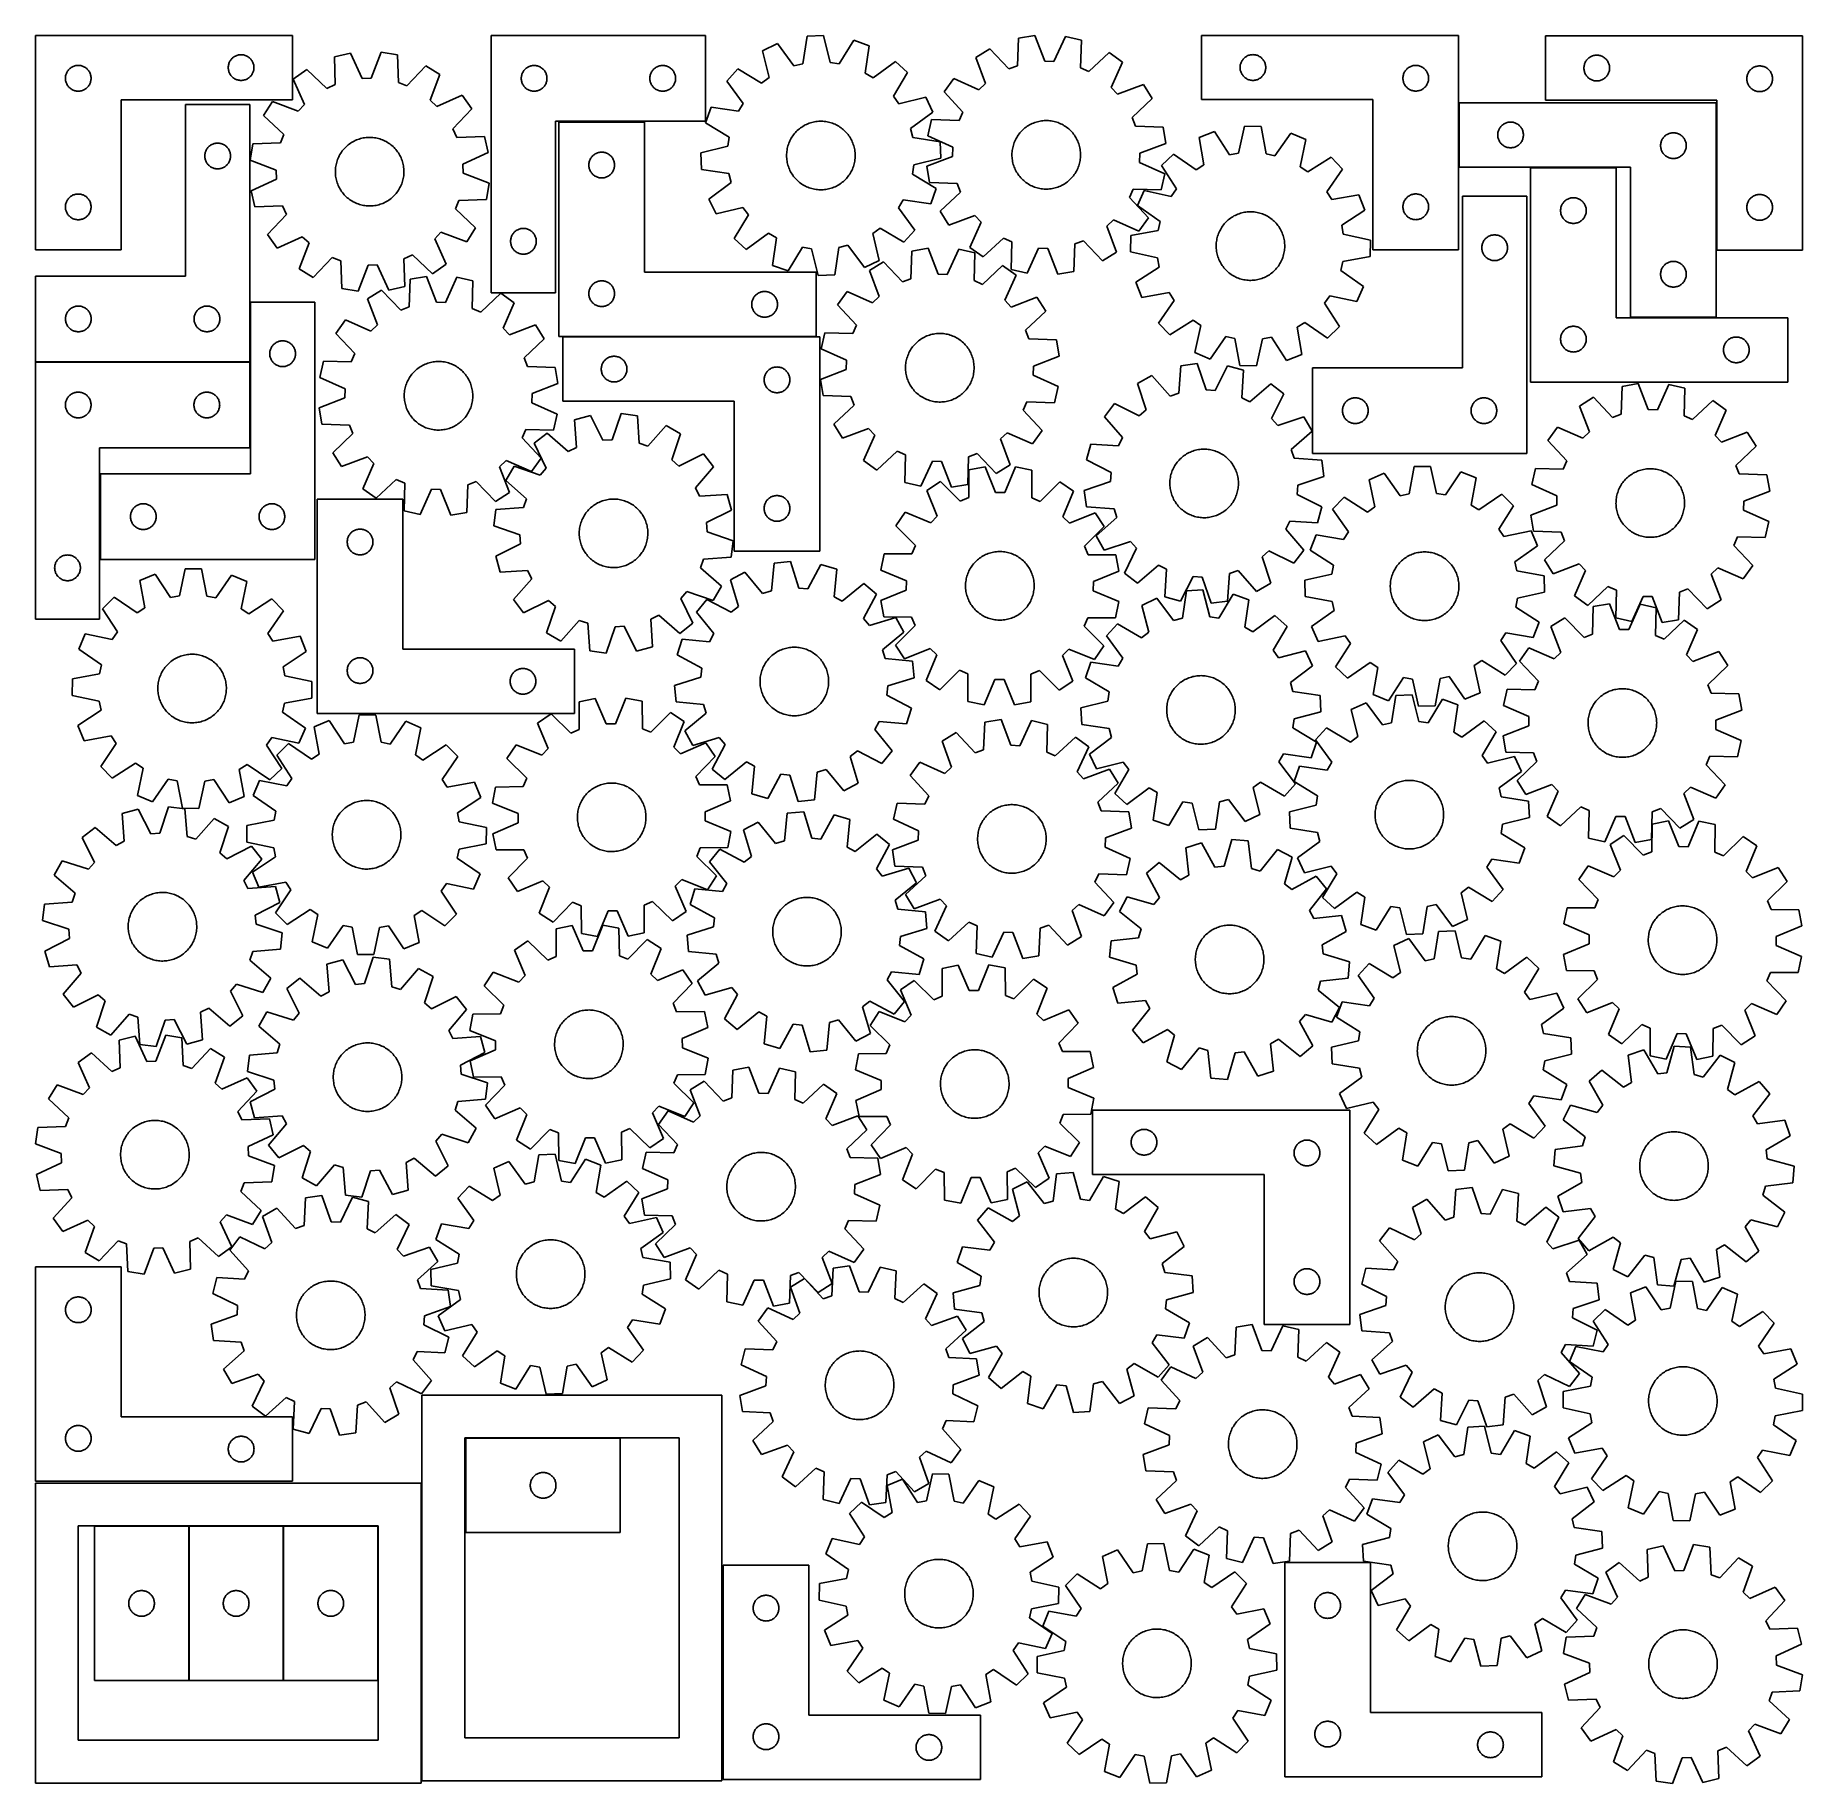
# Model space of a CAD drawing. Header units: millimetres. Extents: x 7 to 1243, y 7 to 1231.
import ezdxf

# ---------------------------------------------------------------- set-up
doc = ezdxf.new("R2010")
doc.units = ezdxf.units.MM
doc.layers.add('CUT', color=7, linetype='CONTINUOUS', true_color=0x000000)

msp = doc.modelspace()

# ---------------------------------------------------------------- linework, layer by layer
at = {"layer": 'CUT'}
for p, q in [((6.533627, 1230.654116), (186.533627, 1230.654116)), ((6.533627, 1080.654116), (6.533627, 1230.654116)), ((186.533627, 1230.654116), (186.533627, 1185.654116)), ((325.641654, 1230.576964), (325.641654, 1050.576964)), ((475.641654, 1230.576964), (325.641654, 1230.576964)), ((475.641654, 1170.576964), (475.641654, 1230.576964)), ((525.884749, 1224.876021), (515.444537, 1219.968125)), ((537.444347, 1209.325519), (525.884749, 1224.876021)), ((546.639269, 1230.023012), (543.685131, 1210.873195)), ((558.162937, 1230.56202), (546.639269, 1230.023012)), ((562.891694, 1211.771563), (558.162937, 1230.56202)), ((579.307281, 1227.374808), (569.249697, 1210.813184)), ((590.160032, 1223.46287), (579.307281, 1227.374808)), ((694.692925, 1228.808102), (694.001668, 1209.4441)), ((706.074183, 1230.69289), (694.692925, 1228.808102)), ((712.970875, 1212.585487), (706.074183, 1230.69289)), ((727.446283, 1230.003733), (719.397363, 1212.378261)), ((738.682472, 1227.389632), (727.446283, 1230.003733)), ((738.124781, 1208.021322), (738.682472, 1227.389632)), ((1002.71084, 1230.689032), (822.71084, 1230.689032)), ((822.71084, 1230.689032), (822.71084, 1185.689032)), ((1002.71084, 1080.689032), (1002.71084, 1230.689032)), ((1243.39461, 1230.287909), (1063.39461, 1230.287909)), ((1063.39461, 1230.287909), (1063.39461, 1185.287909)), ((1243.39461, 1080.287909), (1243.39461, 1230.287909)), ((142.739398, 1212.654116), (142.461772, 1212.134714)), ((143.0504, 1213.154248), (142.739398, 1212.654116)), ((143.393446, 1213.632969), (143.0504, 1213.154248)), ((143.767068, 1214.088229), (143.393446, 1213.632969)), ((144.169666, 1214.518077), (143.767068, 1214.088229)), ((144.599514, 1214.920674), (144.169666, 1214.518077)), ((145.054774, 1215.294296), (144.599514, 1214.920674)), ((145.533494, 1215.637343), (145.054774, 1215.294296)), ((146.033627, 1215.948345), (145.533494, 1215.637343)), ((146.553028, 1216.225971), (146.033627, 1215.948345)), ((147.089476, 1216.469032), (146.553028, 1216.225971)), ((147.640671, 1216.676487), (147.089476, 1216.469032)), ((148.204255, 1216.847449), (147.640671, 1216.676487)), ((148.777814, 1216.981184), (148.204255, 1216.847449)), ((149.358891, 1217.07712), (148.777814, 1216.981184)), ((149.944998, 1217.134846), (149.358891, 1217.07712)), ((150.533627, 1217.154116), (149.944998, 1217.134846)), ((151.122255, 1217.134846), (150.533627, 1217.154116)), ((151.708362, 1217.07712), (151.122255, 1217.134846)), ((152.289439, 1216.981184), (151.708362, 1217.07712)), ((152.862998, 1216.847449), (152.289439, 1216.981184)), ((153.426582, 1216.676487), (152.862998, 1216.847449)), ((153.977777, 1216.469032), (153.426582, 1216.676487)), ((154.514225, 1216.225971), (153.977777, 1216.469032)), ((155.033627, 1215.948345), (154.514225, 1216.225971)), ((155.533759, 1215.637343), (155.033627, 1215.948345)), ((156.012479, 1215.294296), (155.533759, 1215.637343)), ((156.467739, 1214.920674), (156.012479, 1215.294296)), ((156.897588, 1214.518077), (156.467739, 1214.920674)), ((157.300185, 1214.088229), (156.897588, 1214.518077)), ((157.673807, 1213.632969), (157.300185, 1214.088229)), ((158.016853, 1213.154248), (157.673807, 1213.632969)), ((158.327855, 1212.654116), (158.016853, 1213.154248)), ((158.605481, 1212.134714), (158.327855, 1212.654116)), ((227.170707, 1218.223884), (215.933477, 1215.614263)), ((215.933477, 1215.614263), (216.483445, 1196.245733)), ((235.212599, 1200.595203), (227.170707, 1218.223884)), ((248.543081, 1218.904519), (241.639169, 1200.799867)), ((259.923587, 1217.015192), (248.543081, 1218.904519)), ((260.607122, 1197.650916), (259.923587, 1217.015192)), ((515.444537, 1219.968125), (520.043587, 1201.145502)), ((587.338038, 1204.293135), (590.160032, 1223.46287)), ((608.475166, 1212.42668), (592.84531, 1200.974605)), ((617.004767, 1204.659353), (608.475166, 1212.42668)), ((674.68395, 1221.266051), (664.890315, 1215.169315)), ((664.890315, 1215.169315), (671.66196, 1197.014777)), ((687.985065, 1207.176242), (674.68395, 1221.266051)), ((719.397363, 1212.378261), (712.970875, 1212.585487)), ((758.163989, 1218.574185), (743.98278, 1205.37056)), ((767.544501, 1211.859167), (758.163989, 1218.574185)), ((850.638986, 1212.16963), (850.916612, 1212.689032)), ((850.916612, 1212.689032), (851.227614, 1213.189164)), ((851.227614, 1213.189164), (851.57066, 1213.667885)), ((851.57066, 1213.667885), (851.944282, 1214.123144)), ((851.944282, 1214.123144), (852.346879, 1214.552993)), ((852.346879, 1214.552993), (852.776728, 1214.95559)), ((852.776728, 1214.95559), (853.231987, 1215.329212)), ((853.231987, 1215.329212), (853.710708, 1215.672258)), ((853.710708, 1215.672258), (854.21084, 1215.98326)), ((854.21084, 1215.98326), (854.730242, 1216.260887)), ((854.730242, 1216.260887), (855.266689, 1216.503948)), ((855.266689, 1216.503948), (855.817885, 1216.711403)), ((855.817885, 1216.711403), (856.381469, 1216.882364)), ((856.381469, 1216.882364), (856.955027, 1217.016099)), ((856.955027, 1217.016099), (857.536105, 1217.112036)), ((857.536105, 1217.112036), (858.122212, 1217.169762)), ((858.122212, 1217.169762), (858.71084, 1217.189032)), ((858.71084, 1217.189032), (859.299469, 1217.169762)), ((859.299469, 1217.169762), (859.885576, 1217.112036)), ((859.885576, 1217.112036), (860.466653, 1217.016099)), ((860.466653, 1217.016099), (861.040212, 1216.882364)), ((861.040212, 1216.882364), (861.603796, 1216.711403)), ((861.603796, 1216.711403), (862.154991, 1216.503948)), ((862.154991, 1216.503948), (862.691439, 1216.260887)), ((862.691439, 1216.260887), (863.21084, 1215.98326)), ((863.21084, 1215.98326), (863.710972, 1215.672258)), ((863.710972, 1215.672258), (864.189693, 1215.329212)), ((864.189693, 1215.329212), (864.644953, 1214.95559)), ((864.644953, 1214.95559), (865.074801, 1214.552993)), ((865.074801, 1214.552993), (865.477399, 1214.123144)), ((865.477399, 1214.123144), (865.85102, 1213.667885)), ((865.85102, 1213.667885), (866.194067, 1213.189164)), ((866.194067, 1213.189164), (866.505069, 1212.689032)), ((866.505069, 1212.689032), (866.782695, 1212.16963)), ((1091.322755, 1211.768507), (1091.600381, 1212.287909)), ((1091.600381, 1212.287909), (1091.911383, 1212.788041)), ((1091.911383, 1212.788041), (1092.25443, 1213.266762)), ((1092.25443, 1213.266762), (1092.628051, 1213.722021)), ((1092.628051, 1213.722021), (1093.030649, 1214.15187)), ((1093.030649, 1214.15187), (1093.460497, 1214.554467)), ((1093.460497, 1214.554467), (1093.915757, 1214.928089)), ((1093.915757, 1214.928089), (1094.394477, 1215.271135)), ((1094.394477, 1215.271135), (1094.89461, 1215.582137)), ((1094.89461, 1215.582137), (1095.414011, 1215.859763)), ((1095.414011, 1215.859763), (1095.950459, 1216.102825)), ((1095.950459, 1216.102825), (1096.501654, 1216.31028)), ((1096.501654, 1216.31028), (1097.065238, 1216.481241)), ((1097.065238, 1216.481241), (1097.638797, 1216.614976)), ((1097.638797, 1216.614976), (1098.219874, 1216.710913)), ((1098.219874, 1216.710913), (1098.805981, 1216.768639)), ((1098.805981, 1216.768639), (1099.39461, 1216.787909)), ((1099.39461, 1216.787909), (1099.983238, 1216.768639)), ((1099.983238, 1216.768639), (1100.569345, 1216.710913)), ((1100.569345, 1216.710913), (1101.150422, 1216.614976)), ((1101.150422, 1216.614976), (1101.723981, 1216.481241)), ((1101.723981, 1216.481241), (1102.287565, 1216.31028)), ((1102.287565, 1216.31028), (1102.83876, 1216.102825)), ((1102.83876, 1216.102825), (1103.375208, 1215.859763)), ((1103.375208, 1215.859763), (1103.89461, 1215.582137)), ((1103.89461, 1215.582137), (1104.394742, 1215.271135)), ((1104.394742, 1215.271135), (1104.873462, 1214.928089)), ((1104.873462, 1214.928089), (1105.328722, 1214.554467)), ((1105.328722, 1214.554467), (1105.758571, 1214.15187)), ((1105.758571, 1214.15187), (1106.161168, 1213.722021)), ((1106.161168, 1213.722021), (1106.53479, 1213.266762)), ((1106.53479, 1213.266762), (1106.877836, 1212.788041)), ((1106.877836, 1212.788041), (1107.188838, 1212.287909)), ((1107.188838, 1212.287909), (1107.466464, 1211.768507)), ((27.552896, 1201.242744), (27.533627, 1200.654116)), ((27.533627, 1200.654116), (27.552896, 1200.065488)), ((27.610623, 1201.828852), (27.552896, 1201.242744)), ((27.552896, 1200.065488), (27.610623, 1199.47938)), ((27.706559, 1202.409929), (27.610623, 1201.828852)), ((27.840294, 1202.983488), (27.706559, 1202.409929)), ((28.011255, 1203.547071), (27.840294, 1202.983488)), ((28.218711, 1204.098267), (28.011255, 1203.547071)), ((28.461772, 1204.634714), (28.218711, 1204.098267)), ((28.739398, 1205.154116), (28.461772, 1204.634714)), ((29.0504, 1205.654248), (28.739398, 1205.154116)), ((29.393446, 1206.132969), (29.0504, 1205.654248)), ((29.767068, 1206.588229), (29.393446, 1206.132969)), ((30.169666, 1207.018077), (29.767068, 1206.588229)), ((30.599514, 1207.420674), (30.169666, 1207.018077)), ((31.054774, 1207.794296), (30.599514, 1207.420674)), ((31.533494, 1208.137343), (31.054774, 1207.794296)), ((32.033627, 1208.448345), (31.533494, 1208.137343)), ((32.553028, 1208.725971), (32.033627, 1208.448345)), ((33.089476, 1208.969032), (32.553028, 1208.725971)), ((33.640671, 1209.176487), (33.089476, 1208.969032)), ((34.204255, 1209.347449), (33.640671, 1209.176487)), ((34.777814, 1209.481184), (34.204255, 1209.347449)), ((35.358891, 1209.57712), (34.777814, 1209.481184)), ((35.944998, 1209.634846), (35.358891, 1209.57712)), ((36.533627, 1209.654116), (35.944998, 1209.634846)), ((37.122255, 1209.634846), (36.533627, 1209.654116)), ((37.708362, 1209.57712), (37.122255, 1209.634846)), ((38.289439, 1209.481184), (37.708362, 1209.57712)), ((38.862998, 1209.347449), (38.289439, 1209.481184)), ((39.426582, 1209.176487), (38.862998, 1209.347449)), ((39.977777, 1208.969032), (39.426582, 1209.176487)), ((40.514225, 1208.725971), (39.977777, 1208.969032)), ((41.033627, 1208.448345), (40.514225, 1208.725971)), ((41.533759, 1208.137343), (41.033627, 1208.448345)), ((42.012479, 1207.794296), (41.533759, 1208.137343)), ((42.467739, 1207.420674), (42.012479, 1207.794296)), ((42.897588, 1207.018077), (42.467739, 1207.420674)), ((43.300185, 1206.588229), (42.897588, 1207.018077)), ((43.673807, 1206.132969), (43.300185, 1206.588229)), ((44.016853, 1205.654248), (43.673807, 1206.132969)), ((44.327855, 1205.154116), (44.016853, 1205.654248)), ((44.605481, 1204.634714), (44.327855, 1205.154116)), ((44.848542, 1204.098267), (44.605481, 1204.634714)), ((45.055998, 1203.547071), (44.848542, 1204.098267)), ((45.226959, 1202.983488), (45.055998, 1203.547071)), ((45.360694, 1202.409929), (45.226959, 1202.983488)), ((45.45663, 1201.828852), (45.360694, 1202.409929)), ((45.514357, 1201.242744), (45.45663, 1201.828852)), ((45.45663, 1199.47938), (45.514357, 1200.065488)), ((45.533627, 1200.654116), (45.514357, 1201.242744)), ((45.514357, 1200.065488), (45.533627, 1200.654116)), ((141.552896, 1208.742744), (141.533627, 1208.154116)), ((141.533627, 1208.154116), (141.552896, 1207.565488)), ((141.610623, 1209.328852), (141.552896, 1208.742744)), ((141.552896, 1207.565488), (141.610623, 1206.97938)), ((141.706559, 1209.909929), (141.610623, 1209.328852)), ((141.610623, 1206.97938), (141.706559, 1206.398303)), ((141.840294, 1210.483488), (141.706559, 1209.909929)), ((141.706559, 1206.398303), (141.840294, 1205.824745)), ((142.011255, 1211.047071), (141.840294, 1210.483488)), ((141.840294, 1205.824745), (142.011255, 1205.261161)), ((142.218711, 1211.598267), (142.011255, 1211.047071)), ((142.011255, 1205.261161), (142.218711, 1204.709965)), ((142.461772, 1212.134714), (142.218711, 1211.598267)), ((142.218711, 1204.709965), (142.461772, 1204.173518)), ((142.461772, 1204.173518), (142.739398, 1203.654116)), ((142.739398, 1203.654116), (143.0504, 1203.153984)), ((143.0504, 1203.153984), (143.393446, 1202.675263)), ((143.393446, 1202.675263), (143.767068, 1202.220004)), ((143.767068, 1202.220004), (144.169666, 1201.790155)), ((144.169666, 1201.790155), (144.599514, 1201.387558)), ((144.599514, 1201.387558), (145.054774, 1201.013936)), ((145.054774, 1201.013936), (145.533494, 1200.67089)), ((145.533494, 1200.67089), (146.033627, 1200.359888)), ((146.033627, 1200.359888), (146.553028, 1200.082262)), ((146.553028, 1200.082262), (147.089476, 1199.8392)), ((153.977777, 1199.8392), (154.514225, 1200.082262)), ((154.514225, 1200.082262), (155.033627, 1200.359888)), ((155.033627, 1200.359888), (155.533759, 1200.67089)), ((155.533759, 1200.67089), (156.012479, 1201.013936)), ((156.012479, 1201.013936), (156.467739, 1201.387558)), ((156.467739, 1201.387558), (156.897588, 1201.790155)), ((156.897588, 1201.790155), (157.300185, 1202.220004)), ((157.300185, 1202.220004), (157.673807, 1202.675263)), ((157.673807, 1202.675263), (158.016853, 1203.153984)), ((158.016853, 1203.153984), (158.327855, 1203.654116)), ((158.327855, 1203.654116), (158.605481, 1204.173518)), ((158.848542, 1211.598267), (158.605481, 1212.134714)), ((158.605481, 1204.173518), (158.848542, 1204.709965)), ((159.055998, 1211.047071), (158.848542, 1211.598267)), ((158.848542, 1204.709965), (159.055998, 1205.261161)), ((159.226959, 1210.483488), (159.055998, 1211.047071)), ((159.055998, 1205.261161), (159.226959, 1205.824745)), ((159.360694, 1209.909929), (159.226959, 1210.483488)), ((159.226959, 1205.824745), (159.360694, 1206.398303)), ((159.45663, 1209.328852), (159.360694, 1209.909929)), ((159.360694, 1206.398303), (159.45663, 1206.97938)), ((159.514357, 1208.742744), (159.45663, 1209.328852)), ((159.45663, 1206.97938), (159.514357, 1207.565488)), ((159.533627, 1208.154116), (159.514357, 1208.742744)), ((159.514357, 1207.565488), (159.533627, 1208.154116)), ((196.448446, 1206.806585), (187.065258, 1200.095308)), ((187.065258, 1200.095308), (194.985377, 1182.411583)), ((210.62439, 1193.597307), (196.448446, 1206.806585)), ((241.639169, 1200.799867), (235.212599, 1200.595203)), ((279.929552, 1209.465163), (266.622819, 1195.380659)), ((289.720755, 1203.364523), (279.929552, 1209.465163)), ((282.941871, 1185.212686), (289.720755, 1203.364523)), ((346.641654, 1200.576964), (346.660924, 1201.165592)), ((346.660924, 1199.988336), (346.641654, 1200.576964)), ((346.660924, 1201.165592), (346.71865, 1201.751699)), ((346.71865, 1199.402228), (346.660924, 1199.988336)), ((346.71865, 1201.751699), (346.814586, 1202.332777)), ((346.814586, 1202.332777), (346.948321, 1202.906335)), ((346.948321, 1202.906335), (347.119283, 1203.469919)), ((347.119283, 1203.469919), (347.326738, 1204.021115)), ((347.326738, 1204.021115), (347.569799, 1204.557562)), ((347.569799, 1204.557562), (347.847425, 1205.076964)), ((347.847425, 1205.076964), (348.158427, 1205.577096)), ((348.158427, 1205.577096), (348.501474, 1206.055817)), ((348.501474, 1206.055817), (348.875096, 1206.511076)), ((348.875096, 1206.511076), (349.277693, 1206.940925)), ((349.277693, 1206.940925), (349.707542, 1207.343522)), ((349.707542, 1207.343522), (350.162801, 1207.717144)), ((350.162801, 1207.717144), (350.641522, 1208.06019)), ((350.641522, 1208.06019), (351.141654, 1208.371192)), ((351.141654, 1208.371192), (351.661056, 1208.648818)), ((351.661056, 1208.648818), (352.197503, 1208.891879)), ((352.197503, 1208.891879), (352.748699, 1209.099335)), ((352.748699, 1209.099335), (353.312282, 1209.270296)), ((353.312282, 1209.270296), (353.885841, 1209.404031)), ((353.885841, 1209.404031), (354.466918, 1209.499967)), ((354.466918, 1209.499967), (355.053026, 1209.557694)), ((355.053026, 1209.557694), (355.641654, 1209.576964)), ((355.641654, 1209.576964), (356.230282, 1209.557694)), ((356.230282, 1209.557694), (356.81639, 1209.499967)), ((356.81639, 1209.499967), (357.397467, 1209.404031)), ((357.397467, 1209.404031), (357.971025, 1209.270296)), ((357.971025, 1209.270296), (358.534609, 1209.099335)), ((358.534609, 1209.099335), (359.085805, 1208.891879)), ((359.085805, 1208.891879), (359.622252, 1208.648818)), ((359.622252, 1208.648818), (360.141654, 1208.371192)), ((360.141654, 1208.371192), (360.641786, 1208.06019)), ((360.641786, 1208.06019), (361.120507, 1207.717144)), ((361.120507, 1207.717144), (361.575766, 1207.343522)), ((361.575766, 1207.343522), (362.005615, 1206.940925)), ((362.005615, 1206.940925), (362.408212, 1206.511076)), ((362.408212, 1206.511076), (362.781834, 1206.055817)), ((362.781834, 1206.055817), (363.12488, 1205.577096)), ((363.12488, 1205.577096), (363.435882, 1205.076964)), ((363.435882, 1205.076964), (363.713509, 1204.557562)), ((363.713509, 1204.557562), (363.95657, 1204.021115)), ((363.95657, 1204.021115), (364.164025, 1203.469919)), ((364.164025, 1203.469919), (364.334986, 1202.906335)), ((364.334986, 1202.906335), (364.468721, 1202.332777)), ((364.468721, 1202.332777), (364.564658, 1201.751699)), ((364.564658, 1201.751699), (364.622384, 1201.165592)), ((364.622384, 1199.988336), (364.564658, 1199.402228)), ((364.622384, 1201.165592), (364.641654, 1200.576964)), ((364.641654, 1200.576964), (364.622384, 1199.988336)), ((436.641654, 1200.576964), (436.660924, 1201.165592)), ((436.660924, 1199.988336), (436.641654, 1200.576964)), ((436.660924, 1201.165592), (436.71865, 1201.751699)), ((436.71865, 1199.402228), (436.660924, 1199.988336)), ((436.71865, 1201.751699), (436.814586, 1202.332777)), ((436.814586, 1202.332777), (436.948321, 1202.906335)), ((436.948321, 1202.906335), (437.119283, 1203.469919)), ((437.119283, 1203.469919), (437.326738, 1204.021115)), ((437.326738, 1204.021115), (437.569799, 1204.557562)), ((437.569799, 1204.557562), (437.847425, 1205.076964)), ((437.847425, 1205.076964), (438.158427, 1205.577096)), ((438.158427, 1205.577096), (438.501474, 1206.055817)), ((438.501474, 1206.055817), (438.875096, 1206.511076)), ((438.875096, 1206.511076), (439.277693, 1206.940925)), ((439.277693, 1206.940925), (439.707542, 1207.343522)), ((439.707542, 1207.343522), (440.162801, 1207.717144)), ((440.162801, 1207.717144), (440.641522, 1208.06019)), ((440.641522, 1208.06019), (441.141654, 1208.371192)), ((441.141654, 1208.371192), (441.661056, 1208.648818)), ((441.661056, 1208.648818), (442.197503, 1208.891879)), ((442.197503, 1208.891879), (442.748699, 1209.099335)), ((442.748699, 1209.099335), (443.312282, 1209.270296)), ((443.312282, 1209.270296), (443.885841, 1209.404031)), ((443.885841, 1209.404031), (444.466918, 1209.499967)), ((444.466918, 1209.499967), (445.053026, 1209.557694)), ((445.053026, 1209.557694), (445.641654, 1209.576964)), ((445.641654, 1209.576964), (446.230282, 1209.557694)), ((446.230282, 1209.557694), (446.81639, 1209.499967)), ((446.81639, 1209.499967), (447.397467, 1209.404031)), ((447.397467, 1209.404031), (447.971025, 1209.270296)), ((447.971025, 1209.270296), (448.534609, 1209.099335)), ((448.534609, 1209.099335), (449.085805, 1208.891879)), ((449.085805, 1208.891879), (449.622252, 1208.648818)), ((449.622252, 1208.648818), (450.141654, 1208.371192)), ((450.141654, 1208.371192), (450.641786, 1208.06019)), ((450.641786, 1208.06019), (451.120507, 1207.717144)), ((451.120507, 1207.717144), (451.575766, 1207.343522)), ((451.575766, 1207.343522), (452.005615, 1206.940925)), ((452.005615, 1206.940925), (452.408212, 1206.511076)), ((452.408212, 1206.511076), (452.781834, 1206.055817)), ((452.781834, 1206.055817), (453.12488, 1205.577096)), ((453.12488, 1205.577096), (453.435882, 1205.076964)), ((453.435882, 1205.076964), (453.713509, 1204.557562)), ((453.713509, 1204.557562), (453.95657, 1204.021115)), ((453.95657, 1204.021115), (454.164025, 1203.469919)), ((454.164025, 1203.469919), (454.334986, 1202.906335)), ((454.334986, 1202.906335), (454.468721, 1202.332777)), ((454.468721, 1202.332777), (454.564658, 1201.751699)), ((454.564658, 1201.751699), (454.622384, 1201.165592)), ((454.622384, 1199.988336), (454.564658, 1199.402228)), ((454.622384, 1201.165592), (454.641654, 1200.576964)), ((454.641654, 1200.576964), (454.622384, 1199.988336)), ((498.239529, 1207.270515), (490.472201, 1198.740915)), ((514.870124, 1197.327392), (498.239529, 1207.270515)), ((520.043587, 1201.145502), (514.870124, 1197.327392)), ((543.685131, 1210.873195), (537.444347, 1209.325519)), ((569.249697, 1210.813184), (562.891694, 1211.771563)), ((592.84531, 1200.974605), (587.338038, 1204.293135)), ((607.061643, 1188.028757), (617.004767, 1204.659353)), ((649.290651, 1200.544266), (642.575632, 1191.163754)), ((666.971216, 1192.617095), (649.290651, 1200.544266)), ((694.001668, 1209.4441), (687.985065, 1207.176242)), ((743.98278, 1205.37056), (738.124781, 1208.021322)), ((759.61733, 1194.178601), (767.544501, 1211.859167)), ((849.71084, 1208.189032), (849.73011, 1208.77766)), ((849.73011, 1207.600404), (849.71084, 1208.189032)), ((849.73011, 1208.77766), (849.787837, 1209.363768)), ((849.787837, 1207.014296), (849.73011, 1207.600404)), ((849.787837, 1209.363768), (849.883773, 1209.944845)), ((849.883773, 1206.433219), (849.787837, 1207.014296)), ((849.883773, 1209.944845), (850.017508, 1210.518403)), ((850.017508, 1205.85966), (849.883773, 1206.433219)), ((850.017508, 1210.518403), (850.188469, 1211.081987)), ((850.188469, 1205.296077), (850.017508, 1205.85966)), ((850.188469, 1211.081987), (850.395925, 1211.633183)), ((850.395925, 1204.744881), (850.188469, 1205.296077)), ((850.395925, 1211.633183), (850.638986, 1212.16963)), ((850.638986, 1204.208434), (850.395925, 1204.744881)), ((850.916612, 1203.689032), (850.638986, 1204.208434)), ((851.227614, 1203.1889), (850.916612, 1203.689032)), ((851.57066, 1202.710179), (851.227614, 1203.1889)), ((851.944282, 1202.25492), (851.57066, 1202.710179)), ((852.346879, 1201.825071), (851.944282, 1202.25492)), ((852.776728, 1201.422474), (852.346879, 1201.825071)), ((853.231987, 1201.048852), (852.776728, 1201.422474)), ((853.710708, 1200.705805), (853.231987, 1201.048852)), ((854.21084, 1200.394803), (853.710708, 1200.705805)), ((854.730242, 1200.117177), (854.21084, 1200.394803)), ((855.266689, 1199.874116), (854.730242, 1200.117177)), ((855.817885, 1199.666661), (855.266689, 1199.874116)), ((862.154991, 1199.874116), (861.603796, 1199.666661)), ((862.691439, 1200.117177), (862.154991, 1199.874116)), ((863.21084, 1200.394803), (862.691439, 1200.117177)), ((863.710972, 1200.705805), (863.21084, 1200.394803)), ((864.189693, 1201.048852), (863.710972, 1200.705805)), ((864.644953, 1201.422474), (864.189693, 1201.048852)), ((865.074801, 1201.825071), (864.644953, 1201.422474)), ((865.477399, 1202.25492), (865.074801, 1201.825071)), ((865.85102, 1202.710179), (865.477399, 1202.25492)), ((866.194067, 1203.1889), (865.85102, 1202.710179)), ((866.505069, 1203.689032), (866.194067, 1203.1889)), ((866.782695, 1204.208434), (866.505069, 1203.689032)), ((866.782695, 1212.16963), (867.025756, 1211.633183)), ((867.025756, 1204.744881), (866.782695, 1204.208434)), ((867.025756, 1211.633183), (867.233212, 1211.081987)), ((867.233212, 1205.296077), (867.025756, 1204.744881)), ((867.233212, 1211.081987), (867.404173, 1210.518403)), ((867.404173, 1205.85966), (867.233212, 1205.296077)), ((867.404173, 1210.518403), (867.537908, 1209.944845)), ((867.537908, 1206.433219), (867.404173, 1205.85966)), ((867.537908, 1209.944845), (867.633844, 1209.363768)), ((867.633844, 1207.014296), (867.537908, 1206.433219)), ((867.633844, 1209.363768), (867.691571, 1208.77766)), ((867.691571, 1207.600404), (867.633844, 1207.014296)), ((867.691571, 1208.77766), (867.71084, 1208.189032)), ((867.71084, 1208.189032), (867.691571, 1207.600404)), ((963.71084, 1200.689032), (963.73011, 1201.27766)), ((963.73011, 1200.100404), (963.71084, 1200.689032)), ((963.73011, 1201.27766), (963.787837, 1201.863768)), ((963.787837, 1199.514296), (963.73011, 1200.100404)), ((963.787837, 1201.863768), (963.883773, 1202.444845)), ((963.883773, 1202.444845), (964.017508, 1203.018403)), ((964.017508, 1203.018403), (964.188469, 1203.581987)), ((964.188469, 1203.581987), (964.395925, 1204.133183)), ((964.395925, 1204.133183), (964.638986, 1204.66963)), ((964.638986, 1204.66963), (964.916612, 1205.189032)), ((964.916612, 1205.189032), (965.227614, 1205.689164)), ((965.227614, 1205.689164), (965.57066, 1206.167885)), ((965.57066, 1206.167885), (965.944282, 1206.623144)), ((965.944282, 1206.623144), (966.346879, 1207.052993)), ((966.346879, 1207.052993), (966.776728, 1207.45559)), ((966.776728, 1207.45559), (967.231987, 1207.829212)), ((967.231987, 1207.829212), (967.710708, 1208.172258)), ((967.710708, 1208.172258), (968.21084, 1208.48326)), ((968.21084, 1208.48326), (968.730242, 1208.760887)), ((968.730242, 1208.760887), (969.266689, 1209.003948)), ((969.266689, 1209.003948), (969.817885, 1209.211403)), ((969.817885, 1209.211403), (970.381469, 1209.382364)), ((970.381469, 1209.382364), (970.955027, 1209.516099)), ((970.955027, 1209.516099), (971.536105, 1209.612036)), ((971.536105, 1209.612036), (972.122212, 1209.669762)), ((972.122212, 1209.669762), (972.71084, 1209.689032)), ((972.71084, 1209.689032), (973.299469, 1209.669762)), ((973.299469, 1209.669762), (973.885576, 1209.612036)), ((973.885576, 1209.612036), (974.466653, 1209.516099)), ((974.466653, 1209.516099), (975.040212, 1209.382364)), ((975.040212, 1209.382364), (975.603796, 1209.211403)), ((975.603796, 1209.211403), (976.154991, 1209.003948)), ((976.154991, 1209.003948), (976.691439, 1208.760887)), ((976.691439, 1208.760887), (977.21084, 1208.48326)), ((977.21084, 1208.48326), (977.710972, 1208.172258)), ((977.710972, 1208.172258), (978.189693, 1207.829212)), ((978.189693, 1207.829212), (978.644953, 1207.45559)), ((978.644953, 1207.45559), (979.074801, 1207.052993)), ((979.074801, 1207.052993), (979.477399, 1206.623144)), ((979.477399, 1206.623144), (979.85102, 1206.167885)), ((979.85102, 1206.167885), (980.194067, 1205.689164)), ((980.194067, 1205.689164), (980.505069, 1205.189032)), ((980.505069, 1205.189032), (980.782695, 1204.66963)), ((980.782695, 1204.66963), (981.025756, 1204.133183)), ((981.025756, 1204.133183), (981.233212, 1203.581987)), ((981.233212, 1203.581987), (981.404173, 1203.018403)), ((981.404173, 1203.018403), (981.537908, 1202.444845)), ((981.537908, 1202.444845), (981.633844, 1201.863768)), ((981.633844, 1201.863768), (981.691571, 1201.27766)), ((981.691571, 1200.100404), (981.633844, 1199.514296)), ((981.691571, 1201.27766), (981.71084, 1200.689032)), ((981.71084, 1200.689032), (981.691571, 1200.100404)), ((1090.39461, 1207.787909), (1090.413879, 1208.376537)), ((1090.413879, 1207.199281), (1090.39461, 1207.787909)), ((1090.413879, 1208.376537), (1090.471606, 1208.962645)), ((1090.471606, 1206.613173), (1090.413879, 1207.199281)), ((1090.471606, 1208.962645), (1090.567542, 1209.543722)), ((1090.567542, 1206.032096), (1090.471606, 1206.613173)), ((1090.567542, 1209.543722), (1090.701277, 1210.11728)), ((1090.701277, 1205.458537), (1090.567542, 1206.032096)), ((1090.701277, 1210.11728), (1090.872238, 1210.680864)), ((1090.872238, 1204.894954), (1090.701277, 1205.458537)), ((1090.872238, 1210.680864), (1091.079694, 1211.23206)), ((1091.079694, 1204.343758), (1090.872238, 1204.894954)), ((1091.079694, 1211.23206), (1091.322755, 1211.768507)), ((1091.322755, 1203.807311), (1091.079694, 1204.343758)), ((1091.600381, 1203.287909), (1091.322755, 1203.807311)), ((1091.911383, 1202.787777), (1091.600381, 1203.287909)), ((1092.25443, 1202.309056), (1091.911383, 1202.787777)), ((1092.628051, 1201.853796), (1092.25443, 1202.309056)), ((1093.030649, 1201.423948), (1092.628051, 1201.853796)), ((1093.460497, 1201.021351), (1093.030649, 1201.423948)), ((1093.915757, 1200.647729), (1093.460497, 1201.021351)), ((1094.394477, 1200.304682), (1093.915757, 1200.647729)), ((1094.89461, 1199.99368), (1094.394477, 1200.304682)), ((1095.414011, 1199.716054), (1094.89461, 1199.99368)), ((1103.89461, 1199.99368), (1103.375208, 1199.716054)), ((1104.394742, 1200.304682), (1103.89461, 1199.99368)), ((1104.873462, 1200.647729), (1104.394742, 1200.304682)), ((1105.328722, 1201.021351), (1104.873462, 1200.647729)), ((1105.758571, 1201.423948), (1105.328722, 1201.021351)), ((1106.161168, 1201.853796), (1105.758571, 1201.423948)), ((1106.53479, 1202.309056), (1106.161168, 1201.853796)), ((1106.877836, 1202.787777), (1106.53479, 1202.309056)), ((1107.188838, 1203.287909), (1106.877836, 1202.787777)), ((1107.466464, 1203.807311), (1107.188838, 1203.287909)), ((1107.466464, 1211.768507), (1107.709525, 1211.23206)), ((1107.709525, 1204.343758), (1107.466464, 1203.807311)), ((1107.709525, 1211.23206), (1107.916981, 1210.680864)), ((1107.916981, 1204.894954), (1107.709525, 1204.343758)), ((1107.916981, 1210.680864), (1108.087942, 1210.11728)), ((1108.087942, 1205.458537), (1107.916981, 1204.894954)), ((1108.087942, 1210.11728), (1108.221677, 1209.543722)), ((1108.221677, 1206.032096), (1108.087942, 1205.458537)), ((1108.221677, 1209.543722), (1108.317613, 1208.962645)), ((1108.317613, 1206.613173), (1108.221677, 1206.032096)), ((1108.317613, 1208.962645), (1108.37534, 1208.376537)), ((1108.37534, 1207.199281), (1108.317613, 1206.613173)), ((1108.37534, 1208.376537), (1108.39461, 1207.787909)), ((1108.39461, 1207.787909), (1108.37534, 1207.199281)), ((1204.39461, 1200.287909), (1204.413879, 1200.876537)), ((1204.413879, 1199.699281), (1204.39461, 1200.287909)), ((1204.413879, 1200.876537), (1204.471606, 1201.462645)), ((1204.471606, 1201.462645), (1204.567542, 1202.043722)), ((1204.567542, 1202.043722), (1204.701277, 1202.61728)), ((1204.701277, 1202.61728), (1204.872238, 1203.180864)), ((1204.872238, 1203.180864), (1205.079694, 1203.73206)), ((1205.079694, 1203.73206), (1205.322755, 1204.268507)), ((1205.322755, 1204.268507), (1205.600381, 1204.787909)), ((1205.600381, 1204.787909), (1205.911383, 1205.288041)), ((1205.911383, 1205.288041), (1206.25443, 1205.766762)), ((1206.25443, 1205.766762), (1206.628051, 1206.222021)), ((1206.628051, 1206.222021), (1207.030649, 1206.65187)), ((1207.030649, 1206.65187), (1207.460497, 1207.054467)), ((1207.460497, 1207.054467), (1207.915757, 1207.428089)), ((1207.915757, 1207.428089), (1208.394477, 1207.771135)), ((1208.394477, 1207.771135), (1208.89461, 1208.082137)), ((1208.89461, 1208.082137), (1209.414011, 1208.359763)), ((1209.414011, 1208.359763), (1209.950459, 1208.602825)), ((1209.950459, 1208.602825), (1210.501654, 1208.81028)), ((1210.501654, 1208.81028), (1211.065238, 1208.981241)), ((1211.065238, 1208.981241), (1211.638797, 1209.114976)), ((1211.638797, 1209.114976), (1212.219874, 1209.210913)), ((1212.219874, 1209.210913), (1212.805981, 1209.268639)), ((1212.805981, 1209.268639), (1213.39461, 1209.287909)), ((1213.39461, 1209.287909), (1213.983238, 1209.268639)), ((1213.983238, 1209.268639), (1214.569345, 1209.210913)), ((1214.569345, 1209.210913), (1215.150422, 1209.114976)), ((1215.150422, 1209.114976), (1215.723981, 1208.981241)), ((1215.723981, 1208.981241), (1216.287565, 1208.81028)), ((1216.287565, 1208.81028), (1216.83876, 1208.602825)), ((1216.83876, 1208.602825), (1217.375208, 1208.359763)), ((1217.375208, 1208.359763), (1217.89461, 1208.082137)), ((1217.89461, 1208.082137), (1218.394742, 1207.771135)), ((1218.394742, 1207.771135), (1218.873462, 1207.428089)), ((1218.873462, 1207.428089), (1219.328722, 1207.054467)), ((1219.328722, 1207.054467), (1219.758571, 1206.65187)), ((1219.758571, 1206.65187), (1220.161168, 1206.222021)), ((1220.161168, 1206.222021), (1220.53479, 1205.766762)), ((1220.53479, 1205.766762), (1220.877836, 1205.288041)), ((1220.877836, 1205.288041), (1221.188838, 1204.787909)), ((1221.188838, 1204.787909), (1221.466464, 1204.268507)), ((1221.466464, 1204.268507), (1221.709525, 1203.73206)), ((1221.709525, 1203.73206), (1221.916981, 1203.180864)), ((1221.916981, 1203.180864), (1222.087942, 1202.61728)), ((1222.087942, 1202.61728), (1222.221677, 1202.043722)), ((1222.221677, 1202.043722), (1222.317613, 1201.462645)), ((1222.317613, 1201.462645), (1222.37534, 1200.876537)), ((1222.37534, 1200.876537), (1222.39461, 1200.287909)), ((1222.39461, 1200.287909), (1222.37534, 1199.699281)), ((27.610623, 1199.47938), (27.706559, 1198.898303)), ((27.706559, 1198.898303), (27.840294, 1198.324745)), ((27.840294, 1198.324745), (28.011255, 1197.761161)), ((28.011255, 1197.761161), (28.218711, 1197.209965)), ((28.218711, 1197.209965), (28.461772, 1196.673518)), ((28.461772, 1196.673518), (28.739398, 1196.154116)), ((28.739398, 1196.154116), (29.0504, 1195.653984)), ((29.0504, 1195.653984), (29.393446, 1195.175263)), ((29.393446, 1195.175263), (29.767068, 1194.720004)), ((29.767068, 1194.720004), (30.169666, 1194.290155)), ((30.169666, 1194.290155), (30.599514, 1193.887558)), ((30.599514, 1193.887558), (31.054774, 1193.513936)), ((31.054774, 1193.513936), (31.533494, 1193.17089)), ((31.533494, 1193.17089), (32.033627, 1192.859888)), ((32.033627, 1192.859888), (32.553028, 1192.582262)), ((32.553028, 1192.582262), (33.089476, 1192.3392)), ((33.089476, 1192.3392), (33.640671, 1192.131745)), ((33.640671, 1192.131745), (34.204255, 1191.960784)), ((34.204255, 1191.960784), (34.777814, 1191.827049)), ((34.777814, 1191.827049), (35.358891, 1191.731112)), ((35.358891, 1191.731112), (35.944998, 1191.673386)), ((35.944998, 1191.673386), (36.533627, 1191.654116)), ((36.533627, 1191.654116), (37.122255, 1191.673386)), ((37.122255, 1191.673386), (37.708362, 1191.731112)), ((37.708362, 1191.731112), (38.289439, 1191.827049)), ((38.289439, 1191.827049), (38.862998, 1191.960784)), ((38.862998, 1191.960784), (39.426582, 1192.131745)), ((39.426582, 1192.131745), (39.977777, 1192.3392)), ((39.977777, 1192.3392), (40.514225, 1192.582262)), ((40.514225, 1192.582262), (41.033627, 1192.859888)), ((41.033627, 1192.859888), (41.533759, 1193.17089)), ((41.533759, 1193.17089), (42.012479, 1193.513936)), ((42.012479, 1193.513936), (42.467739, 1193.887558)), ((42.467739, 1193.887558), (42.897588, 1194.290155)), ((42.897588, 1194.290155), (43.300185, 1194.720004)), ((43.300185, 1194.720004), (43.673807, 1195.175263)), ((43.673807, 1195.175263), (44.016853, 1195.653984)), ((44.016853, 1195.653984), (44.327855, 1196.154116)), ((44.327855, 1196.154116), (44.605481, 1196.673518)), ((44.605481, 1196.673518), (44.848542, 1197.209965)), ((44.848542, 1197.209965), (45.055998, 1197.761161)), ((45.055998, 1197.761161), (45.226959, 1198.324745)), ((45.226959, 1198.324745), (45.360694, 1198.898303)), ((45.360694, 1198.898303), (45.45663, 1199.47938)), ((147.089476, 1199.8392), (147.640671, 1199.631745)), ((147.640671, 1199.631745), (148.204255, 1199.460784)), ((148.204255, 1199.460784), (148.777814, 1199.327049)), ((148.777814, 1199.327049), (149.358891, 1199.231112)), ((149.358891, 1199.231112), (149.944998, 1199.173386)), ((149.944998, 1199.173386), (150.533627, 1199.154116)), ((150.533627, 1199.154116), (151.122255, 1199.173386)), ((151.122255, 1199.173386), (151.708362, 1199.231112)), ((151.708362, 1199.231112), (152.289439, 1199.327049)), ((152.289439, 1199.327049), (152.862998, 1199.460784)), ((152.862998, 1199.460784), (153.426582, 1199.631745)), ((153.426582, 1199.631745), (153.977777, 1199.8392)), ((216.483445, 1196.245733), (210.62439, 1193.597307)), ((266.622819, 1195.380659), (260.607122, 1197.650916)), ((305.314586, 1188.733254), (287.630862, 1180.813134)), ((312.025864, 1179.350065), (305.314586, 1188.733254)), ((346.814586, 1198.821151), (346.71865, 1199.402228)), ((346.948321, 1198.247592), (346.814586, 1198.821151)), ((347.119283, 1197.684008), (346.948321, 1198.247592)), ((347.326738, 1197.132813), (347.119283, 1197.684008)), ((347.569799, 1196.596365), (347.326738, 1197.132813)), ((347.847425, 1196.076964), (347.569799, 1196.596365)), ((348.158427, 1195.576832), (347.847425, 1196.076964)), ((348.501474, 1195.098111), (348.158427, 1195.576832)), ((348.875096, 1194.642851), (348.501474, 1195.098111)), ((349.277693, 1194.213003), (348.875096, 1194.642851)), ((349.707542, 1193.810405), (349.277693, 1194.213003)), ((350.162801, 1193.436784), (349.707542, 1193.810405)), ((350.641522, 1193.093737), (350.162801, 1193.436784)), ((351.141654, 1192.782735), (350.641522, 1193.093737)), ((351.661056, 1192.505109), (351.141654, 1192.782735)), ((352.197503, 1192.262048), (351.661056, 1192.505109)), ((352.748699, 1192.054593), (352.197503, 1192.262048)), ((353.312282, 1191.883631), (352.748699, 1192.054593)), ((353.885841, 1191.749896), (353.312282, 1191.883631)), ((354.466918, 1191.65396), (353.885841, 1191.749896)), ((355.053026, 1191.596233), (354.466918, 1191.65396)), ((355.641654, 1191.576964), (355.053026, 1191.596233)), ((356.230282, 1191.596233), (355.641654, 1191.576964)), ((356.81639, 1191.65396), (356.230282, 1191.596233)), ((357.397467, 1191.749896), (356.81639, 1191.65396)), ((357.971025, 1191.883631), (357.397467, 1191.749896)), ((358.534609, 1192.054593), (357.971025, 1191.883631)), ((359.085805, 1192.262048), (358.534609, 1192.054593)), ((359.622252, 1192.505109), (359.085805, 1192.262048)), ((360.141654, 1192.782735), (359.622252, 1192.505109)), ((360.641786, 1193.093737), (360.141654, 1192.782735)), ((361.120507, 1193.436784), (360.641786, 1193.093737)), ((361.575766, 1193.810405), (361.120507, 1193.436784)), ((362.005615, 1194.213003), (361.575766, 1193.810405)), ((362.408212, 1194.642851), (362.005615, 1194.213003)), ((362.781834, 1195.098111), (362.408212, 1194.642851)), ((363.12488, 1195.576832), (362.781834, 1195.098111)), ((363.435882, 1196.076964), (363.12488, 1195.576832)), ((363.713509, 1196.596365), (363.435882, 1196.076964)), ((363.95657, 1197.132813), (363.713509, 1196.596365)), ((364.164025, 1197.684008), (363.95657, 1197.132813)), ((364.334986, 1198.247592), (364.164025, 1197.684008)), ((364.468721, 1198.821151), (364.334986, 1198.247592)), ((364.564658, 1199.402228), (364.468721, 1198.821151)), ((436.814586, 1198.821151), (436.71865, 1199.402228)), ((436.948321, 1198.247592), (436.814586, 1198.821151)), ((437.119283, 1197.684008), (436.948321, 1198.247592)), ((437.326738, 1197.132813), (437.119283, 1197.684008)), ((437.569799, 1196.596365), (437.326738, 1197.132813)), ((437.847425, 1196.076964), (437.569799, 1196.596365)), ((438.158427, 1195.576832), (437.847425, 1196.076964)), ((438.501474, 1195.098111), (438.158427, 1195.576832)), ((438.875096, 1194.642851), (438.501474, 1195.098111)), ((439.277693, 1194.213003), (438.875096, 1194.642851)), ((439.707542, 1193.810405), (439.277693, 1194.213003)), ((440.162801, 1193.436784), (439.707542, 1193.810405)), ((440.641522, 1193.093737), (440.162801, 1193.436784)), ((441.141654, 1192.782735), (440.641522, 1193.093737)), ((441.661056, 1192.505109), (441.141654, 1192.782735)), ((442.197503, 1192.262048), (441.661056, 1192.505109)), ((442.748699, 1192.054593), (442.197503, 1192.262048)), ((443.312282, 1191.883631), (442.748699, 1192.054593)), ((443.885841, 1191.749896), (443.312282, 1191.883631)), ((444.466918, 1191.65396), (443.885841, 1191.749896)), ((445.053026, 1191.596233), (444.466918, 1191.65396)), ((445.641654, 1191.576964), (445.053026, 1191.596233)), ((446.230282, 1191.596233), (445.641654, 1191.576964)), ((446.81639, 1191.65396), (446.230282, 1191.596233)), ((447.397467, 1191.749896), (446.81639, 1191.65396)), ((447.971025, 1191.883631), (447.397467, 1191.749896)), ((448.534609, 1192.054593), (447.971025, 1191.883631)), ((449.085805, 1192.262048), (448.534609, 1192.054593)), ((449.622252, 1192.505109), (449.085805, 1192.262048)), ((450.141654, 1192.782735), (449.622252, 1192.505109)), ((450.641786, 1193.093737), (450.141654, 1192.782735)), ((451.120507, 1193.436784), (450.641786, 1193.093737)), ((451.575766, 1193.810405), (451.120507, 1193.436784)), ((452.005615, 1194.213003), (451.575766, 1193.810405)), ((452.408212, 1194.642851), (452.005615, 1194.213003)), ((452.781834, 1195.098111), (452.408212, 1194.642851)), ((453.12488, 1195.576832), (452.781834, 1195.098111)), ((453.435882, 1196.076964), (453.12488, 1195.576832)), ((453.713509, 1196.596365), (453.435882, 1196.076964)), ((453.95657, 1197.132813), (453.713509, 1196.596365)), ((454.164025, 1197.684008), (453.95657, 1197.132813)), ((454.334986, 1198.247592), (454.164025, 1197.684008)), ((454.468721, 1198.821151), (454.334986, 1198.247592)), ((454.564658, 1199.402228), (454.468721, 1198.821151)), ((490.472201, 1198.740915), (501.924276, 1183.111059)), ((610.879754, 1182.855294), (607.061643, 1188.028757)), ((642.575632, 1191.163754), (655.779257, 1176.982545)), ((671.66196, 1197.014777), (666.971216, 1192.617095)), ((764.015013, 1189.487857), (759.61733, 1194.178601)), ((782.16955, 1196.259502), (764.015013, 1189.487857)), ((788.266286, 1186.465868), (782.16955, 1196.259502)), ((856.381469, 1199.495699), (855.817885, 1199.666661)), ((856.955027, 1199.361964), (856.381469, 1199.495699)), ((857.536105, 1199.266028), (856.955027, 1199.361964)), ((858.122212, 1199.208302), (857.536105, 1199.266028)), ((858.71084, 1199.189032), (858.122212, 1199.208302)), ((859.299469, 1199.208302), (858.71084, 1199.189032)), ((859.885576, 1199.266028), (859.299469, 1199.208302)), ((860.466653, 1199.361964), (859.885576, 1199.266028)), ((861.040212, 1199.495699), (860.466653, 1199.361964)), ((861.603796, 1199.666661), (861.040212, 1199.495699)), ((963.883773, 1198.933219), (963.787837, 1199.514296)), ((964.017508, 1198.35966), (963.883773, 1198.933219)), ((964.188469, 1197.796077), (964.017508, 1198.35966)), ((964.395925, 1197.244881), (964.188469, 1197.796077)), ((964.638986, 1196.708434), (964.395925, 1197.244881)), ((964.916612, 1196.189032), (964.638986, 1196.708434)), ((965.227614, 1195.6889), (964.916612, 1196.189032)), ((965.57066, 1195.210179), (965.227614, 1195.6889)), ((965.944282, 1194.75492), (965.57066, 1195.210179)), ((966.346879, 1194.325071), (965.944282, 1194.75492)), ((966.776728, 1193.922474), (966.346879, 1194.325071)), ((967.231987, 1193.548852), (966.776728, 1193.922474)), ((967.710708, 1193.205805), (967.231987, 1193.548852)), ((968.21084, 1192.894803), (967.710708, 1193.205805)), ((968.730242, 1192.617177), (968.21084, 1192.894803)), ((969.266689, 1192.374116), (968.730242, 1192.617177)), ((969.817885, 1192.166661), (969.266689, 1192.374116)), ((970.381469, 1191.995699), (969.817885, 1192.166661)), ((970.955027, 1191.861964), (970.381469, 1191.995699)), ((971.536105, 1191.766028), (970.955027, 1191.861964)), ((972.122212, 1191.708302), (971.536105, 1191.766028)), ((972.71084, 1191.689032), (972.122212, 1191.708302)), ((973.299469, 1191.708302), (972.71084, 1191.689032)), ((973.885576, 1191.766028), (973.299469, 1191.708302)), ((974.466653, 1191.861964), (973.885576, 1191.766028)), ((975.040212, 1191.995699), (974.466653, 1191.861964)), ((975.603796, 1192.166661), (975.040212, 1191.995699)), ((976.154991, 1192.374116), (975.603796, 1192.166661)), ((976.691439, 1192.617177), (976.154991, 1192.374116)), ((977.21084, 1192.894803), (976.691439, 1192.617177)), ((977.710972, 1193.205805), (977.21084, 1192.894803)), ((978.189693, 1193.548852), (977.710972, 1193.205805)), ((978.644953, 1193.922474), (978.189693, 1193.548852)), ((979.074801, 1194.325071), (978.644953, 1193.922474)), ((979.477399, 1194.75492), (979.074801, 1194.325071)), ((979.85102, 1195.210179), (979.477399, 1194.75492)), ((980.194067, 1195.6889), (979.85102, 1195.210179)), ((980.505069, 1196.189032), (980.194067, 1195.6889)), ((980.782695, 1196.708434), (980.505069, 1196.189032)), ((981.025756, 1197.244881), (980.782695, 1196.708434)), ((981.233212, 1197.796077), (981.025756, 1197.244881)), ((981.404173, 1198.35966), (981.233212, 1197.796077)), ((981.537908, 1198.933219), (981.404173, 1198.35966)), ((981.633844, 1199.514296), (981.537908, 1198.933219)), ((1095.950459, 1199.472993), (1095.414011, 1199.716054)), ((1096.501654, 1199.265538), (1095.950459, 1199.472993)), ((1097.065238, 1199.094576), (1096.501654, 1199.265538)), ((1097.638797, 1198.960841), (1097.065238, 1199.094576)), ((1098.219874, 1198.864905), (1097.638797, 1198.960841)), ((1098.805981, 1198.807178), (1098.219874, 1198.864905)), ((1099.39461, 1198.787909), (1098.805981, 1198.807178)), ((1099.983238, 1198.807178), (1099.39461, 1198.787909)), ((1100.569345, 1198.864905), (1099.983238, 1198.807178)), ((1101.150422, 1198.960841), (1100.569345, 1198.864905)), ((1101.723981, 1199.094576), (1101.150422, 1198.960841)), ((1102.287565, 1199.265538), (1101.723981, 1199.094576)), ((1102.83876, 1199.472993), (1102.287565, 1199.265538)), ((1103.375208, 1199.716054), (1102.83876, 1199.472993)), ((1204.471606, 1199.113173), (1204.413879, 1199.699281)), ((1204.567542, 1198.532096), (1204.471606, 1199.113173)), ((1204.701277, 1197.958537), (1204.567542, 1198.532096)), ((1204.872238, 1197.394954), (1204.701277, 1197.958537)), ((1205.079694, 1196.843758), (1204.872238, 1197.394954)), ((1205.322755, 1196.307311), (1205.079694, 1196.843758)), ((1205.600381, 1195.787909), (1205.322755, 1196.307311)), ((1205.911383, 1195.287777), (1205.600381, 1195.787909)), ((1206.25443, 1194.809056), (1205.911383, 1195.287777)), ((1206.628051, 1194.353796), (1206.25443, 1194.809056)), ((1207.030649, 1193.923948), (1206.628051, 1194.353796)), ((1207.460497, 1193.521351), (1207.030649, 1193.923948)), ((1207.915757, 1193.147729), (1207.460497, 1193.521351)), ((1208.394477, 1192.804682), (1207.915757, 1193.147729)), ((1208.89461, 1192.49368), (1208.394477, 1192.804682)), ((1209.414011, 1192.216054), (1208.89461, 1192.49368)), ((1209.950459, 1191.972993), (1209.414011, 1192.216054)), ((1210.501654, 1191.765538), (1209.950459, 1191.972993)), ((1211.065238, 1191.594576), (1210.501654, 1191.765538)), ((1211.638797, 1191.460841), (1211.065238, 1191.594576)), ((1212.219874, 1191.364905), (1211.638797, 1191.460841)), ((1212.805981, 1191.307178), (1212.219874, 1191.364905)), ((1213.39461, 1191.287909), (1212.805981, 1191.307178)), ((1213.983238, 1191.307178), (1213.39461, 1191.287909)), ((1214.569345, 1191.364905), (1213.983238, 1191.307178)), ((1215.150422, 1191.460841), (1214.569345, 1191.364905)), ((1215.723981, 1191.594576), (1215.150422, 1191.460841)), ((1216.287565, 1191.765538), (1215.723981, 1191.594576)), ((1216.83876, 1191.972993), (1216.287565, 1191.765538)), ((1217.375208, 1192.216054), (1216.83876, 1191.972993)), ((1217.89461, 1192.49368), (1217.375208, 1192.216054)), ((1218.394742, 1192.804682), (1217.89461, 1192.49368)), ((1218.873462, 1193.147729), (1218.394742, 1192.804682)), ((1219.328722, 1193.521351), (1218.873462, 1193.147729)), ((1219.758571, 1193.923948), (1219.328722, 1193.521351)), ((1220.161168, 1194.353796), (1219.758571, 1193.923948)), ((1220.53479, 1194.809056), (1220.161168, 1194.353796)), ((1220.877836, 1195.287777), (1220.53479, 1194.809056)), ((1221.188838, 1195.787909), (1220.877836, 1195.287777)), ((1221.466464, 1196.307311), (1221.188838, 1195.787909)), ((1221.709525, 1196.843758), (1221.466464, 1196.307311)), ((1221.916981, 1197.394954), (1221.709525, 1196.843758)), ((1222.087942, 1197.958537), (1221.916981, 1197.394954)), ((1222.221677, 1198.532096), (1222.087942, 1197.958537)), ((1222.317613, 1199.113173), (1222.221677, 1198.532096)), ((1222.37534, 1199.699281), (1222.317613, 1199.113173)), ((186.533627, 1185.654116), (66.533627, 1185.654116)), ((66.533627, 1185.654116), (66.533627, 1080.654116)), ((156.629208, 1182.258609), (111.629208, 1182.258609)), ((111.629208, 1182.258609), (111.629208, 1062.258609)), ((156.629208, 1002.258609), (156.629208, 1182.258609)), ((172.433989, 1184.501477), (166.333348, 1174.710274)), ((190.585825, 1177.722593), (172.433989, 1184.501477)), ((194.985377, 1182.411583), (190.585825, 1177.722593)), ((287.630862, 1180.813134), (282.941871, 1185.212686)), ((298.816585, 1165.174122), (312.025864, 1179.350065)), ((479.436011, 1180.425781), (475.524073, 1169.57303)), ((498.605746, 1177.603786), (479.436011, 1180.425781)), ((501.924276, 1183.111059), (498.605746, 1177.603786)), ((629.702377, 1187.454344), (610.879754, 1182.855294)), ((619.059771, 1165.454534), (634.610273, 1177.014132)), ((634.610273, 1177.014132), (629.702377, 1187.454344)), ((655.779257, 1176.982545), (653.128495, 1171.124546)), ((774.176477, 1173.164752), (788.266286, 1186.465868)), ((822.71084, 1185.689032), (942.71084, 1185.689032)), ((942.71084, 1185.689032), (942.71084, 1080.689032)), ((1183.046702, 1183.511297), (1003.046702, 1183.511297)), ((1003.046702, 1183.511297), (1003.046702, 1138.511297)), ((1063.39461, 1185.287909), (1183.39461, 1185.287909)), ((1183.046702, 1033.511297), (1183.046702, 1183.511297)), ((1183.39461, 1185.287909), (1183.39461, 1080.287909)), ((166.333348, 1174.710274), (180.417853, 1161.403541)), ((301.465011, 1159.315067), (298.816585, 1165.174122)), ((370.641654, 1050.576964), (370.641654, 1170.576964)), ((370.641654, 1170.576964), (475.641654, 1170.576964)), ((432.942258, 1169.909731), (372.942258, 1169.909731)), ((372.942258, 1169.909731), (372.942258, 1019.909731)), ((432.942258, 1064.909731), (432.942258, 1169.909731)), ((475.524073, 1169.57303), (492.085697, 1159.515445)), ((538.479203, 1162.639352), (539.148991, 1163.35355)), ((539.148991, 1163.35355), (539.847352, 1164.039835)), ((539.847352, 1164.039835), (540.573126, 1164.697062)), ((540.573126, 1164.697062), (541.325102, 1165.32414)), ((541.325102, 1165.32414), (542.102031, 1165.920024)), ((542.102031, 1165.920024), (542.902618, 1166.483722)), ((542.902618, 1166.483722), (543.725531, 1167.014296)), ((543.725531, 1167.014296), (544.569401, 1167.510863)), ((544.569401, 1167.510863), (545.432823, 1167.972596)), ((545.432823, 1167.972596), (546.31436, 1168.398728)), ((546.31436, 1168.398728), (547.212544, 1168.788548)), ((547.212544, 1168.788548), (548.125882, 1169.141408)), ((548.125882, 1169.141408), (549.052851, 1169.456721)), ((549.052851, 1169.456721), (549.991911, 1169.733961)), ((549.991911, 1169.733961), (550.941497, 1169.972668)), ((550.941497, 1169.972668), (551.90003, 1170.172444)), ((551.90003, 1170.172444), (552.865913, 1170.332957)), ((552.865913, 1170.332957), (553.83754, 1170.453939)), ((553.83754, 1170.453939), (554.813293, 1170.535189)), ((554.813293, 1170.535189), (555.791548, 1170.576571)), ((555.791548, 1170.576571), (556.770676, 1170.578018)), ((556.770676, 1170.578018), (557.749049, 1170.539526)), ((557.749049, 1170.539526), (558.725038, 1170.46116)), ((558.725038, 1170.46116), (559.697018, 1170.34305)), ((559.697018, 1170.34305), (560.663372, 1170.185393)), ((560.663372, 1170.185393), (561.62249, 1169.98845)), ((561.62249, 1169.98845), (562.572778, 1169.75255)), ((562.572778, 1169.75255), (563.512653, 1169.478086)), ((563.512653, 1169.478086), (564.44055, 1169.165514)), ((564.44055, 1169.165514), (565.354926, 1168.815354)), ((565.354926, 1168.815354), (566.254259, 1168.42819)), ((566.254259, 1168.42819), (567.137051, 1168.004666)), ((567.137051, 1168.004666), (568.001833, 1167.545486)), ((568.001833, 1167.545486), (568.847167, 1167.051415)), ((568.847167, 1167.051415), (569.671645, 1166.523275)), ((569.671645, 1166.523275), (570.473894, 1165.961945)), ((570.473894, 1165.961945), (571.25258, 1165.36836)), ((571.25258, 1165.36836), (572.006407, 1164.743507)), ((572.006407, 1164.743507), (572.734119, 1164.088427)), ((572.734119, 1164.088427), (573.434506, 1163.40421)), ((573.434506, 1163.40421), (574.106402, 1162.691994)), ((620.607446, 1159.21375), (619.059771, 1165.454534)), ((633.760186, 1171.682237), (631.146084, 1160.446048)), ((653.128495, 1171.124546), (633.760186, 1171.682237)), ((695.674753, 1162.483553), (696.318567, 1163.221251)), ((696.318567, 1163.221251), (696.991936, 1163.932075)), ((696.991936, 1163.932075), (697.693737, 1164.614841)), ((697.693737, 1164.614841), (698.422803, 1165.268414)), ((698.422803, 1165.268414), (699.177921, 1165.891705)), ((699.177921, 1165.891705), (699.957834, 1166.483678)), ((699.957834, 1166.483678), (700.761243, 1167.043346)), ((700.761243, 1167.043346), (701.586812, 1167.569779)), ((701.586812, 1167.569779), (702.433166, 1168.062099)), ((702.433166, 1168.062099), (703.298897, 1168.519489)), ((703.298897, 1168.519489), (704.182564, 1168.941185)), ((704.182564, 1168.941185), (705.082696, 1169.326488)), ((705.082696, 1169.326488), (705.997795, 1169.674754)), ((705.997795, 1169.674754), (706.926337, 1169.985405)), ((706.926337, 1169.985405), (707.866778, 1170.257924)), ((707.866778, 1170.257924), (708.817552, 1170.491857)), ((708.817552, 1170.491857), (709.777076, 1170.686814)), ((709.777076, 1170.686814), (710.743754, 1170.842471)), ((710.743754, 1170.842471), (711.715976, 1170.95857)), ((711.715976, 1170.95857), (712.692125, 1171.034916)), ((712.692125, 1171.034916), (713.670575, 1171.071383)), ((713.670575, 1171.071383), (714.649699, 1171.06791)), ((714.649699, 1171.06791), (715.627866, 1171.024503)), ((715.627866, 1171.024503), (716.603449, 1170.941234)), ((716.603449, 1170.941234), (717.574823, 1170.818241)), ((717.574823, 1170.818241), (718.540372, 1170.65573)), ((718.540372, 1170.65573), (719.498489, 1170.453971)), ((719.498489, 1170.453971), (720.447579, 1170.213299)), ((720.447579, 1170.213299), (721.386063, 1169.934116)), ((721.386063, 1169.934116), (722.312379, 1169.616886)), ((722.312379, 1169.616886), (723.224984, 1169.262136)), ((723.224984, 1169.262136), (724.122359, 1168.870458)), ((724.122359, 1168.870458), (725.003012, 1168.442503)), ((725.003012, 1168.442503), (725.865477, 1167.978984)), ((725.865477, 1167.978984), (726.708317, 1167.480672)), ((726.708317, 1167.480672), (727.530131, 1166.948396)), ((727.530131, 1166.948396), (728.32955, 1166.383042)), ((728.32955, 1166.383042), (729.105243, 1165.785552)), ((729.105243, 1165.785552), (729.855921, 1165.156919)), ((729.855921, 1165.156919), (730.580332, 1164.498191)), ((730.580332, 1164.498191), (731.277272, 1163.810463)), ((731.277272, 1163.810463), (731.945581, 1163.094881)), ((731.945581, 1163.094881), (732.584146, 1162.352634)), ((776.444335, 1167.148149), (774.176477, 1173.164752)), ((795.808337, 1166.456893), (776.444335, 1167.148149)), ((797.693125, 1155.075634), (795.808337, 1166.456893)), ((831.831989, 1163.362823), (821.089352, 1159.15792)), ((842.335144, 1147.080129), (831.831989, 1163.362823)), ((852.882091, 1167.12245), (848.664808, 1148.21063)), ((864.416141, 1166.896246), (852.882091, 1167.12245)), ((867.888673, 1147.833614), (864.416141, 1166.896246)), ((1030.123698, 1162.186033), (1030.219634, 1162.76711)), ((1030.219634, 1162.76711), (1030.353369, 1163.340669)), ((1030.353369, 1163.340669), (1030.52433, 1163.904253)), ((1030.52433, 1163.904253), (1030.731786, 1164.455448)), ((1030.731786, 1164.455448), (1030.974847, 1164.991896)), ((1030.974847, 1164.991896), (1031.252473, 1165.511297)), ((1031.252473, 1165.511297), (1031.563475, 1166.01143)), ((1031.563475, 1166.01143), (1031.906521, 1166.49015)), ((1031.906521, 1166.49015), (1032.280143, 1166.94541)), ((1032.280143, 1166.94541), (1032.682741, 1167.375259)), ((1032.682741, 1167.375259), (1033.112589, 1167.777856)), ((1033.112589, 1167.777856), (1033.567849, 1168.151478)), ((1033.567849, 1168.151478), (1034.046569, 1168.494524)), ((1034.046569, 1168.494524), (1034.546702, 1168.805526)), ((1034.546702, 1168.805526), (1035.066103, 1169.083152)), ((1035.066103, 1169.083152), (1035.602551, 1169.326213)), ((1035.602551, 1169.326213), (1036.153746, 1169.533669)), ((1036.153746, 1169.533669), (1036.71733, 1169.70463)), ((1036.71733, 1169.70463), (1037.290889, 1169.838365)), ((1037.290889, 1169.838365), (1037.871966, 1169.934301)), ((1037.871966, 1169.934301), (1038.458073, 1169.992028)), ((1038.458073, 1169.992028), (1039.046702, 1170.011297)), ((1039.046702, 1170.011297), (1039.63533, 1169.992028)), ((1039.63533, 1169.992028), (1040.221437, 1169.934301)), ((1040.221437, 1169.934301), (1040.802514, 1169.838365)), ((1040.802514, 1169.838365), (1041.376073, 1169.70463)), ((1041.376073, 1169.70463), (1041.939657, 1169.533669)), ((1041.939657, 1169.533669), (1042.490852, 1169.326213)), ((1042.490852, 1169.326213), (1043.0273, 1169.083152)), ((1043.0273, 1169.083152), (1043.546702, 1168.805526)), ((1043.546702, 1168.805526), (1044.046834, 1168.494524)), ((1044.046834, 1168.494524), (1044.525554, 1168.151478)), ((1044.525554, 1168.151478), (1044.980814, 1167.777856)), ((1044.980814, 1167.777856), (1045.410663, 1167.375259)), ((1045.410663, 1167.375259), (1045.81326, 1166.94541)), ((1045.81326, 1166.94541), (1046.186882, 1166.49015)), ((1046.186882, 1166.49015), (1046.529928, 1166.01143)), ((1046.529928, 1166.01143), (1046.84093, 1165.511297)), ((1046.84093, 1165.511297), (1047.118556, 1164.991896)), ((1047.118556, 1164.991896), (1047.361617, 1164.455448)), ((1047.361617, 1164.455448), (1047.569073, 1163.904253)), ((1047.569073, 1163.904253), (1047.740034, 1163.340669)), ((1047.740034, 1163.340669), (1047.873769, 1162.76711)), ((1047.873769, 1162.76711), (1047.969705, 1162.186033)), ((126.057354, 1150.239207), (126.33498, 1150.758609)), ((126.33498, 1150.758609), (126.645982, 1151.258741)), ((126.645982, 1151.258741), (126.989028, 1151.737462)), ((126.989028, 1151.737462), (127.36265, 1152.192721)), ((127.36265, 1152.192721), (127.765247, 1152.62257)), ((127.765247, 1152.62257), (128.195096, 1153.025167)), ((128.195096, 1153.025167), (128.650355, 1153.398789)), ((128.650355, 1153.398789), (129.129076, 1153.741836)), ((129.129076, 1153.741836), (129.629208, 1154.052838)), ((129.629208, 1154.052838), (130.14861, 1154.330464)), ((130.14861, 1154.330464), (130.685057, 1154.573525)), ((130.685057, 1154.573525), (131.236253, 1154.78098)), ((131.236253, 1154.78098), (131.799837, 1154.951942)), ((131.799837, 1154.951942), (132.373395, 1155.085677)), ((132.373395, 1155.085677), (132.954473, 1155.181613)), ((132.954473, 1155.181613), (133.54058, 1155.239339)), ((133.54058, 1155.239339), (134.129208, 1155.258609)), ((134.129208, 1155.258609), (134.717836, 1155.239339)), ((134.717836, 1155.239339), (135.303944, 1155.181613)), ((135.303944, 1155.181613), (135.885021, 1155.085677)), ((135.885021, 1155.085677), (136.45858, 1154.951942)), ((136.45858, 1154.951942), (137.022163, 1154.78098)), ((137.022163, 1154.78098), (137.573359, 1154.573525)), ((137.573359, 1154.573525), (138.109806, 1154.330464)), ((138.109806, 1154.330464), (138.629208, 1154.052838)), ((138.629208, 1154.052838), (139.12934, 1153.741836)), ((139.12934, 1153.741836), (139.608061, 1153.398789)), ((139.608061, 1153.398789), (140.063321, 1153.025167)), ((140.063321, 1153.025167), (140.493169, 1152.62257)), ((140.493169, 1152.62257), (140.895767, 1152.192721)), ((140.895767, 1152.192721), (141.269388, 1151.737462)), ((141.269388, 1151.737462), (141.612435, 1151.258741)), ((141.612435, 1151.258741), (141.923437, 1150.758609)), ((141.923437, 1150.758609), (142.201063, 1150.239207)), ((158.783319, 1154.704308), (156.893993, 1143.323802)), ((178.147595, 1155.387843), (158.783319, 1154.704308)), ((180.417853, 1161.403541), (178.147595, 1155.387843)), ((221.37931, 1149.783028), (221.986395, 1150.551235)), ((221.986395, 1150.551235), (222.624309, 1151.294041)), ((222.624309, 1151.294041), (223.291991, 1152.010209)), ((223.291991, 1152.010209), (223.988328, 1152.698547)), ((223.988328, 1152.698547), (224.712162, 1153.35791)), ((224.712162, 1153.35791), (225.462288, 1153.9872)), ((225.462288, 1153.9872), (226.237458, 1154.58537)), ((226.237458, 1154.58537), (227.036381, 1155.151423)), ((227.036381, 1155.151423), (227.857728, 1155.684419)), ((227.857728, 1155.684419), (228.700132, 1156.18347)), ((228.700132, 1156.18347), (229.56219, 1156.647745)), ((229.56219, 1156.647745), (230.442467, 1157.076471)), ((230.442467, 1157.076471), (231.3395, 1157.468935)), ((231.3395, 1157.468935), (232.251794, 1157.824485)), ((232.251794, 1157.824485), (233.17783, 1158.142526)), ((233.17783, 1158.142526), (234.116069, 1158.422532)), ((234.116069, 1158.422532), (235.064948, 1158.664035)), ((235.064948, 1158.664035), (236.022888, 1158.866634)), ((236.022888, 1158.866634), (236.988295, 1159.029991)), ((236.988295, 1159.029991), (237.959561, 1159.153834)), ((237.959561, 1159.153834), (238.93507, 1159.237958)), ((238.93507, 1159.237958), (239.913199, 1159.282223)), ((239.913199, 1159.282223), (240.892319, 1159.286554)), ((240.892319, 1159.286554), (241.870801, 1159.250944)), ((241.870801, 1159.250944), (242.847016, 1159.175453)), ((242.847016, 1159.175453), (243.81934, 1159.060207)), ((243.81934, 1159.060207), (244.786154, 1158.905396)), ((244.786154, 1158.905396), (245.745849, 1158.71128)), ((245.745849, 1158.71128), (246.696827, 1158.47818)), ((246.696827, 1158.47818), (247.637506, 1158.206486)), ((247.637506, 1158.206486), (248.56632, 1157.896649)), ((248.56632, 1157.896649), (249.481724, 1157.549184)), ((249.481724, 1157.549184), (250.382193, 1157.16467)), ((250.382193, 1157.16467), (251.266229, 1156.743748)), ((251.266229, 1156.743748), (252.13236, 1156.287118)), ((252.13236, 1156.287118), (252.979146, 1155.795539)), ((252.979146, 1155.795539), (253.805176, 1155.26983)), ((253.805176, 1155.26983), (254.609075, 1154.710866)), ((254.609075, 1154.710866), (255.389506, 1154.119577)), ((255.389506, 1154.119577), (256.14517, 1153.496948)), ((256.14517, 1153.496948), (256.874809, 1152.844014)), ((256.874809, 1152.844014), (257.577208, 1152.161863)), ((257.577208, 1152.161863), (258.251199, 1151.451629)), ((258.251199, 1151.451629), (258.895659, 1150.714496)), ((258.895659, 1150.714496), (259.509517, 1149.951689)), ((320.833541, 1159.865035), (301.465011, 1159.315067)), ((323.443163, 1148.627804), (320.833541, 1159.865035)), ((491.127318, 1153.157442), (472.336861, 1148.428686)), ((492.085697, 1159.515445), (491.127318, 1153.157442)), ((532.491819, 1149.477379), (532.629731, 1150.446747)), ((532.629731, 1150.446747), (532.807068, 1151.409684)), ((532.807068, 1151.409684), (533.023534, 1152.364586)), ((533.023534, 1152.364586), (533.278769, 1153.309864)), ((533.278769, 1153.309864), (533.572349, 1154.243944)), ((533.572349, 1154.243944), (533.903783, 1155.165273)), ((533.903783, 1155.165273), (534.272522, 1156.072315)), ((534.272522, 1156.072315), (534.677951, 1156.963563)), ((534.677951, 1156.963563), (535.119395, 1157.837533)), ((535.119395, 1157.837533), (535.59612, 1158.692769)), ((535.59612, 1158.692769), (536.107332, 1159.527848)), ((536.107332, 1159.527848), (536.65218, 1160.341381)), ((536.65218, 1160.341381), (537.229757, 1161.132013)), ((537.229757, 1161.132013), (537.839103, 1161.898429)), ((537.839103, 1161.898429), (538.479203, 1162.639352)), ((574.106402, 1162.691994), (574.748688, 1161.952965)), ((574.748688, 1161.952965), (575.360296, 1161.188354)), ((575.360296, 1161.188354), (575.940207, 1160.399432)), ((575.940207, 1160.399432), (576.487457, 1159.587512)), ((576.487457, 1159.587512), (577.001134, 1158.753947)), ((577.001134, 1158.753947), (577.480384, 1157.900124)), ((577.480384, 1157.900124), (577.924409, 1157.027463)), ((577.924409, 1157.027463), (578.33247, 1156.137417)), ((578.33247, 1156.137417), (578.703888, 1155.231468)), ((578.703888, 1155.231468), (579.038044, 1154.311123)), ((579.038044, 1154.311123), (579.334382, 1153.377914)), ((579.334382, 1153.377914), (579.592409, 1152.433395)), ((579.592409, 1152.433395), (579.811696, 1151.479137)), ((579.811696, 1151.479137), (579.991878, 1150.516728)), ((579.991878, 1150.516728), (580.132655, 1149.547772)), ((639.757263, 1156.259612), (620.607446, 1159.21375)), ((631.146084, 1160.446048), (648.771557, 1152.397127)), ((640.296272, 1144.735944), (639.757263, 1156.259612)), ((648.771557, 1152.397127), (648.564331, 1145.97064)), ((690.265126, 1150.089528), (690.407907, 1151.058191)), ((690.407907, 1151.058191), (690.59008, 1152.020224)), ((690.59008, 1152.020224), (690.811342, 1152.974027)), ((690.811342, 1152.974027), (691.071323, 1153.91801)), ((691.071323, 1153.91801), (691.369592, 1154.850604)), ((691.369592, 1154.850604), (691.705652, 1155.770255)), ((691.705652, 1155.770255), (692.078944, 1156.675434)), ((692.078944, 1156.675434), (692.488845, 1157.564633)), ((692.488845, 1157.564633), (692.934675, 1158.436374)), ((692.934675, 1158.436374), (693.415691, 1159.289203)), ((693.415691, 1159.289203), (693.931092, 1160.121704)), ((693.931092, 1160.121704), (694.480021, 1160.932489)), ((694.480021, 1160.932489), (695.061564, 1161.720209)), ((695.061564, 1161.720209), (695.674753, 1162.483553)), ((732.584146, 1162.352634), (733.191904, 1161.584959)), ((733.191904, 1161.584959), (733.767845, 1160.793133)), ((733.767845, 1160.793133), (734.311008, 1159.978474)), ((734.311008, 1159.978474), (734.820491, 1159.142339)), ((734.820491, 1159.142339), (735.295444, 1158.286118)), ((735.295444, 1158.286118), (735.735079, 1157.411237)), ((735.735079, 1157.411237), (736.138662, 1156.519152)), ((736.138662, 1156.519152), (736.505523, 1155.611348)), ((736.505523, 1155.611348), (736.835051, 1154.689336)), ((736.835051, 1154.689336), (737.126696, 1153.75465)), ((737.126696, 1153.75465), (737.379975, 1152.808846)), ((737.379975, 1152.808846), (737.594464, 1151.853498)), ((737.594464, 1151.853498), (737.769808, 1150.890197)), ((737.769808, 1150.890197), (737.905714, 1149.920545)), ((779.585722, 1148.178943), (797.693125, 1155.075634)), ((821.089352, 1159.15792), (824.430331, 1140.071792)), ((885.302647, 1162.314163), (874.169145, 1146.455804)), ((895.872154, 1157.691287), (885.302647, 1162.314163)), ((891.785402, 1138.750831), (895.872154, 1157.691287)), ((1030.046702, 1161.011297), (1030.065971, 1161.599926)), ((1030.065971, 1160.422669), (1030.046702, 1161.011297)), ((1030.065971, 1161.599926), (1030.123698, 1162.186033)), ((1030.123698, 1159.836562), (1030.065971, 1160.422669)), ((1030.219634, 1159.255485), (1030.123698, 1159.836562)), ((1030.353369, 1158.681926), (1030.219634, 1159.255485)), ((1030.52433, 1158.118342), (1030.353369, 1158.681926)), ((1030.731786, 1157.567147), (1030.52433, 1158.118342)), ((1030.974847, 1157.030699), (1030.731786, 1157.567147)), ((1031.252473, 1156.511297), (1030.974847, 1157.030699)), ((1031.563475, 1156.011165), (1031.252473, 1156.511297)), ((1031.906521, 1155.532445), (1031.563475, 1156.011165)), ((1032.280143, 1155.077185), (1031.906521, 1155.532445)), ((1032.682741, 1154.647336), (1032.280143, 1155.077185)), ((1033.112589, 1154.244739), (1032.682741, 1154.647336)), ((1033.567849, 1153.871117), (1033.112589, 1154.244739)), ((1034.046569, 1153.528071), (1033.567849, 1153.871117)), ((1034.546702, 1153.217069), (1034.046569, 1153.528071)), ((1035.066103, 1152.939443), (1034.546702, 1153.217069)), ((1035.602551, 1152.696382), (1035.066103, 1152.939443)), ((1036.153746, 1152.488926), (1035.602551, 1152.696382)), ((1036.71733, 1152.317965), (1036.153746, 1152.488926)), ((1037.290889, 1152.18423), (1036.71733, 1152.317965)), ((1037.871966, 1152.088294), (1037.290889, 1152.18423)), ((1038.458073, 1152.030567), (1037.871966, 1152.088294)), ((1039.046702, 1152.011297), (1038.458073, 1152.030567)), ((1039.63533, 1152.030567), (1039.046702, 1152.011297)), ((1040.221437, 1152.088294), (1039.63533, 1152.030567)), ((1040.802514, 1152.18423), (1040.221437, 1152.088294)), ((1041.376073, 1152.317965), (1040.802514, 1152.18423)), ((1041.939657, 1152.488926), (1041.376073, 1152.317965)), ((1042.490852, 1152.696382), (1041.939657, 1152.488926)), ((1043.0273, 1152.939443), (1042.490852, 1152.696382)), ((1043.546702, 1153.217069), (1043.0273, 1152.939443)), ((1044.046834, 1153.528071), (1043.546702, 1153.217069)), ((1044.525554, 1153.871117), (1044.046834, 1153.528071)), ((1044.980814, 1154.244739), (1044.525554, 1153.871117)), ((1045.410663, 1154.647336), (1044.980814, 1154.244739)), ((1045.81326, 1155.077185), (1045.410663, 1154.647336)), ((1046.186882, 1155.532445), (1045.81326, 1155.077185)), ((1046.529928, 1156.011165), (1046.186882, 1155.532445)), ((1046.84093, 1156.511297), (1046.529928, 1156.011165)), ((1047.118556, 1157.030699), (1046.84093, 1156.511297)), ((1047.361617, 1157.567147), (1047.118556, 1157.030699)), ((1047.569073, 1158.118342), (1047.361617, 1157.567147)), ((1047.740034, 1158.681926), (1047.569073, 1158.118342)), ((1047.873769, 1159.255485), (1047.740034, 1158.681926)), ((1047.969705, 1159.836562), (1047.873769, 1159.255485)), ((1047.969705, 1162.186033), (1048.027432, 1161.599926)), ((1048.027432, 1160.422669), (1047.969705, 1159.836562)), ((1048.027432, 1161.599926), (1048.046702, 1161.011297)), ((1048.046702, 1161.011297), (1048.027432, 1160.422669)), ((1144.046702, 1153.511297), (1144.065971, 1154.099926)), ((1144.065971, 1152.922669), (1144.046702, 1153.511297)), ((1144.065971, 1154.099926), (1144.123698, 1154.686033)), ((1144.123698, 1152.336562), (1144.065971, 1152.922669)), ((1144.123698, 1154.686033), (1144.219634, 1155.26711)), ((1144.219634, 1151.755485), (1144.123698, 1152.336562)), ((1144.219634, 1155.26711), (1144.353369, 1155.840669)), ((1144.353369, 1151.181926), (1144.219634, 1151.755485)), ((1144.353369, 1155.840669), (1144.52433, 1156.404253)), ((1144.52433, 1150.618342), (1144.353369, 1151.181926)), ((1144.52433, 1156.404253), (1144.731786, 1156.955448)), ((1144.731786, 1150.067147), (1144.52433, 1150.618342)), ((1144.731786, 1156.955448), (1144.974847, 1157.491896)), ((1144.974847, 1157.491896), (1145.252473, 1158.011297)), ((1145.252473, 1158.011297), (1145.563475, 1158.51143)), ((1145.563475, 1158.51143), (1145.906521, 1158.99015)), ((1145.906521, 1158.99015), (1146.280143, 1159.44541)), ((1146.280143, 1159.44541), (1146.682741, 1159.875259)), ((1146.682741, 1159.875259), (1147.112589, 1160.277856)), ((1147.112589, 1160.277856), (1147.567849, 1160.651478)), ((1147.567849, 1160.651478), (1148.046569, 1160.994524)), ((1148.046569, 1160.994524), (1148.546702, 1161.305526)), ((1148.546702, 1161.305526), (1149.066103, 1161.583152)), ((1149.066103, 1161.583152), (1149.602551, 1161.826213)), ((1149.602551, 1161.826213), (1150.153746, 1162.033669)), ((1150.153746, 1162.033669), (1150.71733, 1162.20463)), ((1150.71733, 1162.20463), (1151.290889, 1162.338365)), ((1151.290889, 1162.338365), (1151.871966, 1162.434301)), ((1151.871966, 1162.434301), (1152.458073, 1162.492028)), ((1152.458073, 1162.492028), (1153.046702, 1162.511297)), ((1153.046702, 1162.511297), (1153.63533, 1162.492028)), ((1153.63533, 1162.492028), (1154.221437, 1162.434301)), ((1154.221437, 1162.434301), (1154.802514, 1162.338365)), ((1154.802514, 1162.338365), (1155.376073, 1162.20463)), ((1155.376073, 1162.20463), (1155.939657, 1162.033669)), ((1155.939657, 1162.033669), (1156.490852, 1161.826213)), ((1156.490852, 1161.826213), (1157.0273, 1161.583152)), ((1157.0273, 1161.583152), (1157.546702, 1161.305526)), ((1157.546702, 1161.305526), (1158.046834, 1160.994524)), ((1158.046834, 1160.994524), (1158.525554, 1160.651478)), ((1158.525554, 1160.651478), (1158.980814, 1160.277856)), ((1158.980814, 1160.277856), (1159.410663, 1159.875259)), ((1159.410663, 1159.875259), (1159.81326, 1159.44541)), ((1159.81326, 1159.44541), (1160.186882, 1158.99015)), ((1160.186882, 1158.99015), (1160.529928, 1158.51143)), ((1160.529928, 1158.51143), (1160.84093, 1158.011297)), ((1160.84093, 1158.011297), (1161.118556, 1157.491896)), ((1161.118556, 1157.491896), (1161.361617, 1156.955448)), ((1161.361617, 1156.955448), (1161.569073, 1156.404253)), ((1161.569073, 1150.618342), (1161.361617, 1150.067147)), ((1161.569073, 1156.404253), (1161.740034, 1155.840669)), ((1161.740034, 1151.181926), (1161.569073, 1150.618342)), ((1161.740034, 1155.840669), (1161.873769, 1155.26711)), ((1161.873769, 1151.755485), (1161.740034, 1151.181926)), ((1161.873769, 1155.26711), (1161.969705, 1154.686033)), ((1161.969705, 1152.336562), (1161.873769, 1151.755485)), ((1161.969705, 1154.686033), (1162.027432, 1154.099926)), ((1162.027432, 1152.922669), (1161.969705, 1152.336562)), ((1162.027432, 1154.099926), (1162.046702, 1153.511297)), ((1162.046702, 1153.511297), (1162.027432, 1152.922669)), ((125.129208, 1146.258609), (125.148478, 1146.847237)), ((125.148478, 1145.669981), (125.129208, 1146.258609)), ((125.148478, 1146.847237), (125.206204, 1147.433345)), ((125.206204, 1145.083873), (125.148478, 1145.669981)), ((125.206204, 1147.433345), (125.302141, 1148.014422)), ((125.302141, 1144.502796), (125.206204, 1145.083873)), ((125.302141, 1148.014422), (125.435876, 1148.587981)), ((125.435876, 1143.929238), (125.302141, 1144.502796)), ((125.435876, 1148.587981), (125.606837, 1149.151564)), ((125.606837, 1143.365654), (125.435876, 1143.929238)), ((125.606837, 1149.151564), (125.814292, 1149.70276)), ((125.814292, 1142.814458), (125.606837, 1143.365654)), ((125.814292, 1149.70276), (126.057354, 1150.239207)), ((126.057354, 1142.278011), (125.814292, 1142.814458)), ((126.33498, 1141.758609), (126.057354, 1142.278011)), ((126.645982, 1141.258477), (126.33498, 1141.758609)), ((126.989028, 1140.779756), (126.645982, 1141.258477)), ((127.36265, 1140.324497), (126.989028, 1140.779756)), ((127.765247, 1139.894648), (127.36265, 1140.324497)), ((128.195096, 1139.492051), (127.765247, 1139.894648)), ((128.650355, 1139.118429), (128.195096, 1139.492051)), ((129.129076, 1138.775383), (128.650355, 1139.118429)), ((129.629208, 1138.464381), (129.129076, 1138.775383)), ((130.14861, 1138.186754), (129.629208, 1138.464381)), ((130.685057, 1137.943693), (130.14861, 1138.186754)), ((138.109806, 1138.186754), (137.573359, 1137.943693)), ((138.629208, 1138.464381), (138.109806, 1138.186754)), ((139.12934, 1138.775383), (138.629208, 1138.464381)), ((139.608061, 1139.118429), (139.12934, 1138.775383)), ((140.063321, 1139.492051), (139.608061, 1139.118429)), ((140.493169, 1139.894648), (140.063321, 1139.492051)), ((140.895767, 1140.324497), (140.493169, 1139.894648)), ((141.269388, 1140.779756), (140.895767, 1140.324497)), ((141.612435, 1141.258477), (141.269388, 1140.779756)), ((141.923437, 1141.758609), (141.612435, 1141.258477)), ((142.201063, 1142.278011), (141.923437, 1141.758609)), ((142.201063, 1150.239207), (142.444124, 1149.70276)), ((142.444124, 1142.814458), (142.201063, 1142.278011)), ((142.444124, 1149.70276), (142.651579, 1149.151564)), ((142.651579, 1143.365654), (142.444124, 1142.814458)), ((142.651579, 1149.151564), (142.822541, 1148.587981)), ((142.822541, 1143.929238), (142.651579, 1143.365654)), ((142.822541, 1148.587981), (142.956276, 1148.014422)), ((142.956276, 1144.502796), (142.822541, 1143.929238)), ((142.956276, 1148.014422), (143.052212, 1147.433345)), ((143.052212, 1145.083873), (142.956276, 1144.502796)), ((143.052212, 1147.433345), (143.109939, 1146.847237)), ((143.109939, 1145.669981), (143.052212, 1145.083873)), ((143.109939, 1146.847237), (143.129208, 1146.258609)), ((143.129208, 1146.258609), (143.109939, 1145.669981)), ((156.893993, 1143.323802), (174.998645, 1136.419891)), ((216.580334, 1137.140015), (216.675723, 1138.114488)), ((216.675723, 1138.114488), (216.810779, 1139.084258)), ((216.810779, 1139.084258), (216.985279, 1140.047713)), ((216.985279, 1140.047713), (217.198931, 1141.003248)), ((217.198931, 1141.003248), (217.451381, 1141.949274)), ((217.451381, 1141.949274), (217.742207, 1142.884215)), ((217.742207, 1142.884215), (218.070927, 1143.806516)), ((218.070927, 1143.806516), (218.436992, 1144.714641)), ((218.436992, 1144.714641), (218.839793, 1145.607079)), ((218.839793, 1145.607079), (219.278661, 1146.482345)), ((219.278661, 1146.482345), (219.752865, 1147.338982)), ((219.752865, 1147.338982), (220.261614, 1148.175563)), ((220.261614, 1148.175563), (220.804064, 1148.990698)), ((220.804064, 1148.990698), (221.37931, 1149.783028)), ((259.509517, 1149.951689), (260.09175, 1149.164479)), ((260.09175, 1149.164479), (260.641389, 1148.354175)), ((260.641389, 1148.354175), (261.157519, 1147.522127)), ((261.157519, 1147.522127), (261.639282, 1146.669719)), ((261.639282, 1146.669719), (262.085876, 1145.79837)), ((262.085876, 1145.79837), (262.496557, 1144.90953)), ((262.496557, 1144.90953), (262.870641, 1144.004678)), ((262.870641, 1144.004678), (263.207507, 1143.085322)), ((263.207507, 1143.085322), (263.506593, 1142.15299)), ((263.506593, 1142.15299), (263.767401, 1141.209234)), ((263.767401, 1141.209234), (263.989499, 1140.255626)), ((263.989499, 1140.255626), (264.172515, 1139.293753)), ((264.172515, 1139.293753), (264.316145, 1138.325215)), ((264.316145, 1138.325215), (264.42015, 1137.351625)), ((305.814482, 1140.585912), (323.443163, 1148.627804)), ((306.019145, 1134.159342), (305.814482, 1140.585912)), ((393.942258, 1139.909731), (393.961528, 1140.49836)), ((393.961528, 1139.321103), (393.942258, 1139.909731)), ((393.961528, 1140.49836), (394.019254, 1141.084467)), ((394.019254, 1138.734996), (393.961528, 1139.321103)), ((394.019254, 1141.084467), (394.115191, 1141.665544)), ((394.115191, 1138.153919), (394.019254, 1138.734996)), ((394.115191, 1141.665544), (394.248926, 1142.239103)), ((394.248926, 1137.58036), (394.115191, 1138.153919)), ((394.248926, 1142.239103), (394.419887, 1142.802687)), ((394.419887, 1142.802687), (394.627342, 1143.353882)), ((394.627342, 1143.353882), (394.870404, 1143.89033)), ((394.870404, 1143.89033), (395.14803, 1144.409731)), ((395.14803, 1144.409731), (395.459032, 1144.909864)), ((395.459032, 1144.909864), (395.802078, 1145.388584)), ((395.802078, 1145.388584), (396.1757, 1145.843844)), ((396.1757, 1145.843844), (396.578297, 1146.273692)), ((396.578297, 1146.273692), (397.008146, 1146.67629)), ((397.008146, 1146.67629), (397.463405, 1147.049911)), ((397.463405, 1147.049911), (397.942126, 1147.392958)), ((397.942126, 1147.392958), (398.442258, 1147.70396)), ((398.442258, 1147.70396), (398.96166, 1147.981586)), ((398.96166, 1147.981586), (399.498107, 1148.224647)), ((399.498107, 1148.224647), (400.049303, 1148.432103)), ((400.049303, 1148.432103), (400.612887, 1148.603064)), ((400.612887, 1148.603064), (401.186445, 1148.736799)), ((401.186445, 1148.736799), (401.767522, 1148.832735)), ((401.767522, 1148.832735), (402.35363, 1148.890462)), ((402.35363, 1148.890462), (402.942258, 1148.909731)), ((402.942258, 1148.909731), (403.530886, 1148.890462)), ((403.530886, 1148.890462), (404.116994, 1148.832735)), ((404.116994, 1148.832735), (404.698071, 1148.736799)), ((404.698071, 1148.736799), (405.27163, 1148.603064)), ((405.27163, 1148.603064), (405.835213, 1148.432103)), ((405.835213, 1148.432103), (406.386409, 1148.224647)), ((406.386409, 1148.224647), (406.922856, 1147.981586)), ((406.922856, 1147.981586), (407.442258, 1147.70396)), ((407.442258, 1147.70396), (407.94239, 1147.392958)), ((407.94239, 1147.392958), (408.421111, 1147.049911)), ((408.421111, 1147.049911), (408.876371, 1146.67629)), ((408.876371, 1146.67629), (409.306219, 1146.273692)), ((409.306219, 1146.273692), (409.708816, 1145.843844)), ((409.708816, 1145.843844), (410.082438, 1145.388584)), ((410.082438, 1145.388584), (410.425485, 1144.909864)), ((410.425485, 1144.909864), (410.736487, 1144.409731)), ((410.736487, 1144.409731), (411.014113, 1143.89033)), ((411.014113, 1143.89033), (411.257174, 1143.353882)), ((411.257174, 1143.353882), (411.464629, 1142.802687)), ((411.464629, 1142.802687), (411.635591, 1142.239103)), ((411.635591, 1142.239103), (411.769326, 1141.665544)), ((411.769326, 1138.153919), (411.635591, 1137.58036)), ((411.769326, 1141.665544), (411.865262, 1141.084467)), ((411.865262, 1138.734996), (411.769326, 1138.153919)), ((411.865262, 1141.084467), (411.922989, 1140.49836)), ((411.922989, 1139.321103), (411.865262, 1138.734996)), ((411.922989, 1140.49836), (411.942258, 1139.909731)), ((411.942258, 1139.909731), (411.922989, 1139.321103)), ((472.336861, 1148.428686), (472.875869, 1136.905017)), ((532.316593, 1146.546853), (532.335119, 1147.525808)), ((532.338012, 1145.567958), (532.316593, 1146.546853)), ((532.335119, 1147.525808), (532.39356, 1148.503192)), ((532.399341, 1144.59075), (532.338012, 1145.567958)), ((532.39356, 1148.503192), (532.491819, 1149.477379)), ((532.500478, 1143.616858), (532.399341, 1144.59075)), ((532.641254, 1142.647901), (532.500478, 1143.616858)), ((532.821436, 1141.685493), (532.641254, 1142.647901)), ((533.040723, 1140.731235), (532.821436, 1141.685493)), ((533.298751, 1139.786716), (533.040723, 1140.731235)), ((533.595089, 1138.853507), (533.298751, 1139.786716)), ((533.929245, 1137.933162), (533.595089, 1138.853507)), ((579.060784, 1138.920686), (578.729349, 1137.999357)), ((579.354363, 1139.854766), (579.060784, 1138.920686)), ((579.609598, 1140.800044), (579.354363, 1139.854766)), ((579.826065, 1141.754946), (579.609598, 1140.800044)), ((580.003401, 1142.717882), (579.826065, 1141.754946)), ((580.141314, 1143.687251), (580.003401, 1142.717882)), ((580.132655, 1149.547772), (580.233792, 1148.573879)), ((580.239573, 1144.661438), (580.141314, 1143.687251)), ((580.233792, 1148.573879), (580.295121, 1147.596672)), ((580.298014, 1145.638822), (580.239573, 1144.661438)), ((580.295121, 1147.596672), (580.31654, 1146.617776)), ((580.31654, 1146.617776), (580.298014, 1145.638822)), ((620.547435, 1133.649184), (621.505815, 1140.007187)), ((621.505815, 1140.007187), (640.296272, 1144.735944)), ((648.564331, 1145.97064), (630.456927, 1139.073948)), ((630.456927, 1139.073948), (632.341715, 1127.69269)), ((690.075177, 1147.15992), (690.098622, 1148.138769)), ((690.091678, 1146.180929), (690.075177, 1147.15992)), ((690.148096, 1145.203426), (690.091678, 1146.180929)), ((690.098622, 1148.138769), (690.161974, 1149.115847)), ((690.244338, 1144.229037), (690.148096, 1145.203426)), ((690.161974, 1149.115847), (690.265126, 1150.089528)), ((690.380245, 1143.259386), (690.244338, 1144.229037)), ((690.555588, 1142.296084), (690.380245, 1143.259386)), ((690.770078, 1141.340736), (690.555588, 1142.296084)), ((691.023356, 1140.394932), (690.770078, 1141.340736)), ((691.315002, 1139.460246), (691.023356, 1140.394932)), ((691.644529, 1138.538234), (691.315002, 1139.460246)), ((692.01139, 1137.63043), (691.644529, 1138.538234)), ((736.444401, 1138.379327), (736.071109, 1137.474148)), ((736.78046, 1139.298979), (736.444401, 1138.379327)), ((737.078729, 1140.231572), (736.78046, 1139.298979)), ((737.338711, 1141.175556), (737.078729, 1140.231572)), ((737.559972, 1142.129358), (737.338711, 1141.175556)), ((737.742145, 1143.091391), (737.559972, 1142.129358)), ((737.884927, 1144.060054), (737.742145, 1143.091391)), ((737.988079, 1145.033735), (737.884927, 1144.060054)), ((737.905714, 1149.920545), (738.001957, 1148.946156)), ((738.05143, 1146.010814), (737.988079, 1145.033735)), ((738.001957, 1148.946156), (738.058375, 1147.968653)), ((738.074875, 1146.989663), (738.05143, 1146.010814)), ((738.058375, 1147.968653), (738.074875, 1146.989663)), ((779.378496, 1141.752455), (779.585722, 1148.178943)), ((797.003969, 1133.703534), (779.378496, 1141.752455)), ((803.08034, 1147.628952), (794.764585, 1139.633098)), ((794.764585, 1139.633098), (805.155191, 1123.278352)), ((819.015107, 1136.605086), (803.08034, 1147.628952)), ((824.430331, 1140.071792), (819.015107, 1136.605086)), ((848.664808, 1148.21063), (842.335144, 1147.080129)), ((874.169145, 1146.455804), (867.888673, 1147.833614)), ((897.060536, 1135.074468), (891.785402, 1138.750831)), ((913.415282, 1145.465075), (897.060536, 1135.074468)), ((921.411136, 1137.149319), (913.415282, 1145.465075)), ((1003.046702, 1138.511297), (1123.046702, 1138.511297)), ((1113.047094, 1138.076479), (1053.047094, 1138.076479)), ((1053.047094, 1138.076479), (1053.047094, 988.076479)), ((1113.047094, 1033.076479), (1113.047094, 1138.076479)), ((1123.046702, 1138.511297), (1123.046702, 1033.511297)), ((1144.974847, 1149.530699), (1144.731786, 1150.067147)), ((1145.252473, 1149.011297), (1144.974847, 1149.530699)), ((1145.563475, 1148.511165), (1145.252473, 1149.011297)), ((1145.906521, 1148.032445), (1145.563475, 1148.511165)), ((1146.280143, 1147.577185), (1145.906521, 1148.032445)), ((1146.682741, 1147.147336), (1146.280143, 1147.577185)), ((1147.112589, 1146.744739), (1146.682741, 1147.147336)), ((1147.567849, 1146.371117), (1147.112589, 1146.744739)), ((1148.046569, 1146.028071), (1147.567849, 1146.371117)), ((1148.546702, 1145.717069), (1148.046569, 1146.028071)), ((1149.066103, 1145.439443), (1148.546702, 1145.717069)), ((1149.602551, 1145.196382), (1149.066103, 1145.439443)), ((1150.153746, 1144.988926), (1149.602551, 1145.196382)), ((1150.71733, 1144.817965), (1150.153746, 1144.988926)), ((1151.290889, 1144.68423), (1150.71733, 1144.817965)), ((1151.871966, 1144.588294), (1151.290889, 1144.68423)), ((1152.458073, 1144.530567), (1151.871966, 1144.588294)), ((1153.046702, 1144.511297), (1152.458073, 1144.530567)), ((1153.63533, 1144.530567), (1153.046702, 1144.511297)), ((1154.221437, 1144.588294), (1153.63533, 1144.530567)), ((1154.802514, 1144.68423), (1154.221437, 1144.588294)), ((1155.376073, 1144.817965), (1154.802514, 1144.68423)), ((1155.939657, 1144.988926), (1155.376073, 1144.817965)), ((1156.490852, 1145.196382), (1155.939657, 1144.988926)), ((1157.0273, 1145.439443), (1156.490852, 1145.196382)), ((1157.546702, 1145.717069), (1157.0273, 1145.439443)), ((1158.046834, 1146.028071), (1157.546702, 1145.717069)), ((1158.525554, 1146.371117), (1158.046834, 1146.028071)), ((1158.980814, 1146.744739), (1158.525554, 1146.371117)), ((1159.410663, 1147.147336), (1158.980814, 1146.744739)), ((1159.81326, 1147.577185), (1159.410663, 1147.147336)), ((1160.186882, 1148.032445), (1159.81326, 1147.577185)), ((1160.529928, 1148.511165), (1160.186882, 1148.032445)), ((1160.84093, 1149.011297), (1160.529928, 1148.511165)), ((1161.118556, 1149.530699), (1160.84093, 1149.011297)), ((1161.361617, 1150.067147), (1161.118556, 1149.530699)), ((131.236253, 1137.736238), (130.685057, 1137.943693)), ((131.799837, 1137.565277), (131.236253, 1137.736238)), ((132.373395, 1137.431542), (131.799837, 1137.565277)), ((132.954473, 1137.335605), (132.373395, 1137.431542)), ((133.54058, 1137.277879), (132.954473, 1137.335605)), ((134.129208, 1137.258609), (133.54058, 1137.277879)), ((134.717836, 1137.277879), (134.129208, 1137.258609)), ((135.303944, 1137.335605), (134.717836, 1137.277879)), ((135.885021, 1137.431542), (135.303944, 1137.335605)), ((136.45858, 1137.565277), (135.885021, 1137.431542)), ((137.022163, 1137.736238), (136.45858, 1137.565277)), ((137.573359, 1137.943693), (137.022163, 1137.736238)), ((175.203308, 1129.993321), (157.574627, 1121.951429)), ((174.998645, 1136.419891), (175.203308, 1129.993321)), ((216.50913, 1135.183458), (216.524772, 1136.162463)), ((216.533432, 1134.20463), (216.50913, 1135.183458)), ((216.524772, 1136.162463), (216.580334, 1137.140015)), ((216.59764, 1133.227608), (216.533432, 1134.20463)), ((216.701645, 1132.254018), (216.59764, 1133.227608)), ((216.845275, 1131.28548), (216.701645, 1132.254018)), ((217.028291, 1130.323607), (216.845275, 1131.28548)), ((217.250388, 1129.369999), (217.028291, 1130.323607)), ((217.511197, 1128.426243), (217.250388, 1129.369999)), ((217.810283, 1127.493911), (217.511197, 1128.426243)), ((218.147149, 1126.574555), (217.810283, 1127.493911)), ((218.521233, 1125.669703), (218.147149, 1126.574555)), ((218.931914, 1124.780864), (218.521233, 1125.669703)), ((262.580798, 1125.864592), (262.177997, 1124.972154)), ((262.946863, 1126.772717), (262.580798, 1125.864592)), ((263.275583, 1127.695018), (262.946863, 1126.772717)), ((263.566409, 1128.629959), (263.275583, 1127.695018)), ((263.818859, 1129.575985), (263.566409, 1128.629959)), ((264.032511, 1130.53152), (263.818859, 1129.575985)), ((264.207011, 1131.494975), (264.032511, 1130.53152)), ((264.342067, 1132.464745), (264.207011, 1131.494975)), ((264.437456, 1133.439218), (264.342067, 1132.464745)), ((264.42015, 1137.351625), (264.484358, 1136.374603)), ((264.493018, 1134.41677), (264.437456, 1133.439218)), ((264.484358, 1136.374603), (264.50866, 1135.395775)), ((264.50866, 1135.395775), (264.493018, 1134.41677)), ((324.123797, 1127.255431), (306.019145, 1134.159342)), ((322.234471, 1115.874925), (324.123797, 1127.255431)), ((394.419887, 1137.016776), (394.248926, 1137.58036)), ((394.627342, 1136.465581), (394.419887, 1137.016776)), ((394.870404, 1135.929133), (394.627342, 1136.465581)), ((395.14803, 1135.409731), (394.870404, 1135.929133)), ((395.459032, 1134.909599), (395.14803, 1135.409731)), ((395.802078, 1134.430879), (395.459032, 1134.909599)), ((396.1757, 1133.975619), (395.802078, 1134.430879)), ((396.578297, 1133.54577), (396.1757, 1133.975619)), ((397.008146, 1133.143173), (396.578297, 1133.54577)), ((397.463405, 1132.769551), (397.008146, 1133.143173)), ((397.942126, 1132.426505), (397.463405, 1132.769551)), ((398.442258, 1132.115503), (397.942126, 1132.426505)), ((398.96166, 1131.837877), (398.442258, 1132.115503)), ((399.498107, 1131.594816), (398.96166, 1131.837877)), ((400.049303, 1131.38736), (399.498107, 1131.594816)), ((400.612887, 1131.216399), (400.049303, 1131.38736)), ((401.186445, 1131.082664), (400.612887, 1131.216399)), ((401.767522, 1130.986728), (401.186445, 1131.082664)), ((402.35363, 1130.929001), (401.767522, 1130.986728)), ((402.942258, 1130.909731), (402.35363, 1130.929001)), ((403.530886, 1130.929001), (402.942258, 1130.909731)), ((404.116994, 1130.986728), (403.530886, 1130.929001)), ((404.698071, 1131.082664), (404.116994, 1130.986728)), ((405.27163, 1131.216399), (404.698071, 1131.082664)), ((405.835213, 1131.38736), (405.27163, 1131.216399)), ((406.386409, 1131.594816), (405.835213, 1131.38736)), ((406.922856, 1131.837877), (406.386409, 1131.594816)), ((407.442258, 1132.115503), (406.922856, 1131.837877)), ((407.94239, 1132.426505), (407.442258, 1132.115503)), ((408.421111, 1132.769551), (407.94239, 1132.426505)), ((408.876371, 1133.143173), (408.421111, 1132.769551)), ((409.306219, 1133.54577), (408.876371, 1133.143173)), ((409.708816, 1133.975619), (409.306219, 1133.54577)), ((410.082438, 1134.430879), (409.708816, 1133.975619)), ((410.425485, 1134.909599), (410.082438, 1134.430879)), ((410.736487, 1135.409731), (410.425485, 1134.909599)), ((411.014113, 1135.929133), (410.736487, 1135.409731)), ((411.257174, 1136.465581), (411.014113, 1135.929133)), ((411.464629, 1137.016776), (411.257174, 1136.465581)), ((411.635591, 1137.58036), (411.464629, 1137.016776)), ((472.875869, 1136.905017), (492.025686, 1133.95088)), ((493.573362, 1127.710095), (478.02286, 1116.150497)), ((492.025686, 1133.95088), (493.573362, 1127.710095)), ((534.300663, 1137.027212), (533.929245, 1137.933162)), ((534.708723, 1136.137167), (534.300663, 1137.027212)), ((535.152748, 1135.264506), (534.708723, 1136.137167)), ((535.631998, 1134.410682), (535.152748, 1135.264506)), ((536.145676, 1133.577117), (535.631998, 1134.410682)), ((536.692925, 1132.765198), (536.145676, 1133.577117)), ((537.272837, 1131.976276), (536.692925, 1132.765198)), ((537.884445, 1131.211664), (537.272837, 1131.976276)), ((538.526731, 1130.472636), (537.884445, 1131.211664)), ((539.198627, 1129.76042), (538.526731, 1130.472636)), ((539.899014, 1129.076203), (539.198627, 1129.76042)), ((540.626726, 1128.421122), (539.899014, 1129.076203)), ((541.380552, 1127.79627), (540.626726, 1128.421122)), ((542.159238, 1127.202685), (541.380552, 1127.79627)), ((542.961488, 1126.641355), (542.159238, 1127.202685)), ((543.785966, 1126.113215), (542.961488, 1126.641355)), ((544.631299, 1125.619144), (543.785966, 1126.113215)), ((568.063731, 1125.653767), (567.20031, 1125.192034)), ((568.907601, 1126.150334), (568.063731, 1125.653767)), ((569.730515, 1126.680908), (568.907601, 1126.150334)), ((570.531102, 1127.244606), (569.730515, 1126.680908)), ((571.30803, 1127.84049), (570.531102, 1127.244606)), ((572.060007, 1128.467567), (571.30803, 1127.84049)), ((572.78578, 1129.124795), (572.060007, 1128.467567)), ((573.484142, 1129.811079), (572.78578, 1129.124795)), ((574.15393, 1130.525277), (573.484142, 1129.811079)), ((574.79403, 1131.266201), (574.15393, 1130.525277)), ((575.403375, 1132.032617), (574.79403, 1131.266201)), ((575.980953, 1132.823249), (575.403375, 1132.032617)), ((576.525801, 1133.636782), (575.980953, 1132.823249)), ((577.037013, 1134.471861), (576.525801, 1133.636782)), ((577.513738, 1135.327097), (577.037013, 1134.471861)), ((577.955182, 1136.201066), (577.513738, 1135.327097)), ((578.360611, 1137.092314), (577.955182, 1136.201066)), ((578.729349, 1137.999357), (578.360611, 1137.092314)), ((637.10906, 1123.5916), (620.547435, 1133.649184)), ((632.341715, 1127.69269), (651.705717, 1127.001433)), ((651.705717, 1127.001433), (653.973576, 1120.98483)), ((692.414974, 1136.738345), (692.01139, 1137.63043)), ((692.854608, 1135.863464), (692.414974, 1136.738345)), ((693.329562, 1135.007243), (692.854608, 1135.863464)), ((693.839045, 1134.171108), (693.329562, 1135.007243)), ((694.382208, 1133.356449), (693.839045, 1134.171108)), ((694.958148, 1132.564623), (694.382208, 1133.356449)), ((695.565906, 1131.796948), (694.958148, 1132.564623)), ((696.204471, 1131.054702), (695.565906, 1131.796948)), ((696.87278, 1130.339119), (696.204471, 1131.054702)), ((697.56972, 1129.651391), (696.87278, 1130.339119)), ((698.294132, 1128.992663), (697.56972, 1129.651391)), ((699.044809, 1128.36403), (698.294132, 1128.992663)), ((699.820503, 1127.76654), (699.044809, 1128.36403)), ((700.619922, 1127.201187), (699.820503, 1127.76654)), ((701.441735, 1126.668911), (700.619922, 1127.201187)), ((702.284576, 1126.170598), (701.441735, 1126.668911)), ((703.14704, 1125.707079), (702.284576, 1126.170598)), ((704.027693, 1125.279124), (703.14704, 1125.707079)), ((725.716886, 1126.087483), (724.851155, 1125.630094)), ((726.56324, 1126.579804), (725.716886, 1126.087483)), ((727.388809, 1127.106236), (726.56324, 1126.579804)), ((728.192219, 1127.665904), (727.388809, 1127.106236)), ((728.972131, 1128.257877), (728.192219, 1127.665904)), ((729.727249, 1128.881168), (728.972131, 1128.257877)), ((730.456316, 1129.534741), (729.727249, 1128.881168)), ((731.158117, 1130.217507), (730.456316, 1129.534741)), ((731.831485, 1130.928331), (731.158117, 1130.217507)), ((732.475299, 1131.666029), (731.831485, 1130.928331)), ((733.088488, 1132.429373), (732.475299, 1131.666029)), ((733.670031, 1133.217094), (733.088488, 1132.429373)), ((734.21896, 1134.027878), (733.670031, 1133.217094)), ((734.734361, 1134.860379), (734.21896, 1134.027878)), ((735.215377, 1135.713209), (734.734361, 1134.860379)), ((735.661207, 1136.584949), (735.215377, 1135.713209)), ((736.071109, 1137.474148), (735.661207, 1136.584949)), ((794.389867, 1122.467345), (797.003969, 1133.703534)), ((910.387271, 1121.214552), (921.411136, 1137.149319)), ((28.011255, 1113.547071), (27.840294, 1112.983488)), ((28.218711, 1114.098267), (28.011255, 1113.547071)), ((28.461772, 1114.634714), (28.218711, 1114.098267)), ((28.739398, 1115.154116), (28.461772, 1114.634714)), ((29.0504, 1115.654248), (28.739398, 1115.154116)), ((29.393446, 1116.132969), (29.0504, 1115.654248)), ((29.767068, 1116.588229), (29.393446, 1116.132969)), ((30.169666, 1117.018077), (29.767068, 1116.588229)), ((30.599514, 1117.420674), (30.169666, 1117.018077)), ((31.054774, 1117.794296), (30.599514, 1117.420674)), ((31.533494, 1118.137343), (31.054774, 1117.794296)), ((32.033627, 1118.448345), (31.533494, 1118.137343)), ((32.553028, 1118.725971), (32.033627, 1118.448345)), ((33.089476, 1118.969032), (32.553028, 1118.725971)), ((33.640671, 1119.176487), (33.089476, 1118.969032)), ((34.204255, 1119.347449), (33.640671, 1119.176487)), ((34.777814, 1119.481184), (34.204255, 1119.347449)), ((35.358891, 1119.57712), (34.777814, 1119.481184)), ((35.944998, 1119.634846), (35.358891, 1119.57712)), ((36.533627, 1119.654116), (35.944998, 1119.634846)), ((37.122255, 1119.634846), (36.533627, 1119.654116)), ((37.708362, 1119.57712), (37.122255, 1119.634846)), ((38.289439, 1119.481184), (37.708362, 1119.57712)), ((38.862998, 1119.347449), (38.289439, 1119.481184)), ((39.426582, 1119.176487), (38.862998, 1119.347449)), ((39.977777, 1118.969032), (39.426582, 1119.176487)), ((40.514225, 1118.725971), (39.977777, 1118.969032)), ((41.033627, 1118.448345), (40.514225, 1118.725971)), ((41.533759, 1118.137343), (41.033627, 1118.448345)), ((42.012479, 1117.794296), (41.533759, 1118.137343)), ((42.467739, 1117.420674), (42.012479, 1117.794296)), ((42.897588, 1117.018077), (42.467739, 1117.420674)), ((43.300185, 1116.588229), (42.897588, 1117.018077)), ((43.673807, 1116.132969), (43.300185, 1116.588229)), ((44.016853, 1115.654248), (43.673807, 1116.132969)), ((44.327855, 1115.154116), (44.016853, 1115.654248)), ((44.605481, 1114.634714), (44.327855, 1115.154116)), ((44.848542, 1114.098267), (44.605481, 1114.634714)), ((45.055998, 1113.547071), (44.848542, 1114.098267)), ((45.226959, 1112.983488), (45.055998, 1113.547071)), ((157.574627, 1121.951429), (160.184249, 1110.714198)), ((219.378508, 1123.909514), (218.931914, 1124.780864)), ((219.860271, 1123.057106), (219.378508, 1123.909514)), ((220.376401, 1122.225058), (219.860271, 1123.057106)), ((220.92604, 1121.414754), (220.376401, 1122.225058)), ((221.508273, 1120.627544), (220.92604, 1121.414754)), ((222.122131, 1119.864737), (221.508273, 1120.627544)), ((222.766591, 1119.127604), (222.122131, 1119.864737)), ((223.440582, 1118.41737), (222.766591, 1119.127604)), ((224.142981, 1117.735219), (223.440582, 1118.41737)), ((224.87262, 1117.082285), (224.142981, 1117.735219)), ((225.628284, 1116.459656), (224.87262, 1117.082285)), ((226.408715, 1115.868367), (225.628284, 1116.459656)), ((227.212614, 1115.309403), (226.408715, 1115.868367)), ((228.038644, 1114.783694), (227.212614, 1115.309403)), ((228.88543, 1114.292115), (228.038644, 1114.783694)), ((229.751561, 1113.835485), (228.88543, 1114.292115)), ((230.635597, 1113.414563), (229.751561, 1113.835485)), ((231.536066, 1113.030049), (230.635597, 1113.414563)), ((250.575323, 1113.502762), (249.67829, 1113.110298)), ((251.4556, 1113.931488), (250.575323, 1113.502762)), ((252.317658, 1114.395763), (251.4556, 1113.931488)), ((253.160062, 1114.894814), (252.317658, 1114.395763)), ((253.981409, 1115.42781), (253.160062, 1114.894814)), ((254.780332, 1115.993863), (253.981409, 1115.42781)), ((255.555502, 1116.592033), (254.780332, 1115.993863)), ((256.305628, 1117.221323), (255.555502, 1116.592033)), ((257.029462, 1117.880686), (256.305628, 1117.221323)), ((257.725799, 1118.569024), (257.029462, 1117.880686)), ((258.393481, 1119.285192), (257.725799, 1118.569024)), ((259.031395, 1120.027998), (258.393481, 1119.285192)), ((259.63848, 1120.796205), (259.031395, 1120.027998)), ((260.213726, 1121.588535), (259.63848, 1120.796205)), ((260.756176, 1122.40367), (260.213726, 1121.588535)), ((261.264925, 1123.240251), (260.756176, 1122.40367)), ((261.739129, 1124.096888), (261.264925, 1123.240251)), ((262.177997, 1124.972154), (261.739129, 1124.096888)), ((300.599937, 1109.175692), (302.870195, 1115.19139)), ((302.870195, 1115.19139), (322.234471, 1115.874925)), ((478.02286, 1116.150497), (482.930756, 1105.710285)), ((545.496082, 1125.159964), (544.631299, 1125.619144)), ((546.378874, 1124.736439), (545.496082, 1125.159964)), ((547.278206, 1124.349275), (546.378874, 1124.736439)), ((548.192582, 1123.999116), (547.278206, 1124.349275)), ((549.12048, 1123.686544), (548.192582, 1123.999116)), ((550.060355, 1123.412079), (549.12048, 1123.686544)), ((551.010642, 1123.176179), (550.060355, 1123.412079)), ((551.969761, 1122.979237), (551.010642, 1123.176179)), ((552.936115, 1122.821579), (551.969761, 1122.979237)), ((553.908095, 1122.703469), (552.936115, 1122.821579)), ((554.884083, 1122.625103), (553.908095, 1122.703469)), ((555.862456, 1122.586611), (554.884083, 1122.625103)), ((556.841585, 1122.588058), (555.862456, 1122.586611)), ((557.81984, 1122.629441), (556.841585, 1122.588058)), ((558.795593, 1122.710691), (557.81984, 1122.629441)), ((559.767219, 1122.831673), (558.795593, 1122.710691)), ((560.733103, 1122.992185), (559.767219, 1122.831673)), ((561.691635, 1123.191961), (560.733103, 1122.992185)), ((562.641222, 1123.430668), (561.691635, 1123.191961)), ((563.580281, 1123.707909), (562.641222, 1123.430668)), ((564.507251, 1124.023222), (563.580281, 1123.707909)), ((565.420588, 1124.376082), (564.507251, 1124.023222)), ((566.318773, 1124.765902), (565.420588, 1124.376082)), ((567.20031, 1125.192034), (566.318773, 1124.765902)), ((610.708857, 1110.053571), (614.027386, 1115.560844)), ((614.027386, 1115.560844), (633.197122, 1112.738849)), ((633.197122, 1112.738849), (637.10906, 1123.5916)), ((653.973576, 1120.98483), (639.883766, 1107.683715)), ((704.925069, 1124.887446), (704.027693, 1125.279124)), ((705.837674, 1124.532697), (704.925069, 1124.887446)), ((706.763989, 1124.215466), (705.837674, 1124.532697)), ((707.702473, 1123.936283), (706.763989, 1124.215466)), ((708.651563, 1123.695611), (707.702473, 1123.936283)), ((709.60968, 1123.493852), (708.651563, 1123.695611)), ((710.57523, 1123.331341), (709.60968, 1123.493852)), ((711.546604, 1123.208349), (710.57523, 1123.331341)), ((712.522187, 1123.125079), (711.546604, 1123.208349)), ((713.500354, 1123.081672), (712.522187, 1123.125079)), ((714.479477, 1123.078199), (713.500354, 1123.081672)), ((715.457928, 1123.114666), (714.479477, 1123.078199)), ((716.434077, 1123.191012), (715.457928, 1123.114666)), ((717.406299, 1123.307111), (716.434077, 1123.191012)), ((718.372977, 1123.462768), (717.406299, 1123.307111)), ((719.332501, 1123.657726), (718.372977, 1123.462768)), ((720.283275, 1123.891658), (719.332501, 1123.657726)), ((721.223715, 1124.164177), (720.283275, 1123.891658)), ((722.152258, 1124.474828), (721.223715, 1124.164177)), ((723.067356, 1124.823095), (722.152258, 1124.474828)), ((723.967488, 1125.208397), (723.067356, 1124.823095)), ((724.851155, 1125.630094), (723.967488, 1125.208397)), ((772.370795, 1117.167038), (775.021558, 1123.025036)), ((785.57442, 1102.985828), (772.370795, 1117.167038)), ((775.021558, 1123.025036), (794.389867, 1122.467345)), ((782.538372, 1122.08997), (777.915497, 1111.520462)), ((801.478828, 1118.003218), (782.538372, 1122.08997)), ((805.155191, 1123.278352), (801.478828, 1118.003218)), ((913.853976, 1115.799329), (910.387271, 1121.214552)), ((932.940104, 1119.140308), (913.853976, 1115.799329)), ((937.145008, 1108.397671), (932.940104, 1119.140308)), ((964.017508, 1113.018403), (964.188469, 1113.581987)), ((964.188469, 1113.581987), (964.395925, 1114.133183)), ((964.395925, 1114.133183), (964.638986, 1114.66963)), ((964.638986, 1114.66963), (964.916612, 1115.189032)), ((964.916612, 1115.189032), (965.227614, 1115.689164)), ((965.227614, 1115.689164), (965.57066, 1116.167885)), ((965.57066, 1116.167885), (965.944282, 1116.623144)), ((965.944282, 1116.623144), (966.346879, 1117.052993)), ((966.346879, 1117.052993), (966.776728, 1117.45559)), ((966.776728, 1117.45559), (967.231987, 1117.829212)), ((967.231987, 1117.829212), (967.710708, 1118.172258)), ((967.710708, 1118.172258), (968.21084, 1118.48326)), ((968.21084, 1118.48326), (968.730242, 1118.760887)), ((968.730242, 1118.760887), (969.266689, 1119.003948)), ((969.266689, 1119.003948), (969.817885, 1119.211403)), ((969.817885, 1119.211403), (970.381469, 1119.382364)), ((970.381469, 1119.382364), (970.955027, 1119.516099)), ((970.955027, 1119.516099), (971.536105, 1119.612036)), ((971.536105, 1119.612036), (972.122212, 1119.669762)), ((972.122212, 1119.669762), (972.71084, 1119.689032)), ((972.71084, 1119.689032), (973.299469, 1119.669762)), ((973.299469, 1119.669762), (973.885576, 1119.612036)), ((973.885576, 1119.612036), (974.466653, 1119.516099)), ((974.466653, 1119.516099), (975.040212, 1119.382364)), ((975.040212, 1119.382364), (975.603796, 1119.211403)), ((975.603796, 1119.211403), (976.154991, 1119.003948)), ((976.154991, 1119.003948), (976.691439, 1118.760887)), ((976.691439, 1118.760887), (977.21084, 1118.48326)), ((977.21084, 1118.48326), (977.710972, 1118.172258)), ((977.710972, 1118.172258), (978.189693, 1117.829212)), ((978.189693, 1117.829212), (978.644953, 1117.45559)), ((978.644953, 1117.45559), (979.074801, 1117.052993)), ((979.074801, 1117.052993), (979.477399, 1116.623144)), ((979.477399, 1116.623144), (979.85102, 1116.167885)), ((979.85102, 1116.167885), (980.194067, 1115.689164)), ((980.194067, 1115.689164), (980.505069, 1115.189032)), ((980.505069, 1115.189032), (980.782695, 1114.66963)), ((980.782695, 1114.66963), (981.025756, 1114.133183)), ((981.025756, 1114.133183), (981.233212, 1113.581987)), ((981.233212, 1113.581987), (981.404173, 1113.018403)), ((1050.388089, 1118.039615), (1005.388089, 1118.039615)), ((1005.388089, 1118.039615), (1005.388089, 998.039615)), ((1050.388089, 938.039615), (1050.388089, 1118.039615)), ((1075.563867, 1113.076612), (1075.906914, 1113.555332)), ((1075.906914, 1113.555332), (1076.280535, 1114.010592)), ((1076.280535, 1114.010592), (1076.683133, 1114.440441)), ((1076.683133, 1114.440441), (1077.112981, 1114.843038)), ((1077.112981, 1114.843038), (1077.568241, 1115.21666)), ((1077.568241, 1115.21666), (1078.046962, 1115.559706)), ((1078.046962, 1115.559706), (1078.547094, 1115.870708)), ((1078.547094, 1115.870708), (1079.066496, 1116.148334)), ((1079.066496, 1116.148334), (1079.602943, 1116.391395)), ((1079.602943, 1116.391395), (1080.154139, 1116.598851)), ((1080.154139, 1116.598851), (1080.717722, 1116.769812)), ((1080.717722, 1116.769812), (1081.291281, 1116.903547)), ((1081.291281, 1116.903547), (1081.872358, 1116.999483)), ((1081.872358, 1116.999483), (1082.458466, 1117.05721)), ((1082.458466, 1117.05721), (1083.047094, 1117.076479)), ((1083.047094, 1117.076479), (1083.635722, 1117.05721)), ((1083.635722, 1117.05721), (1084.221829, 1116.999483)), ((1084.221829, 1116.999483), (1084.802907, 1116.903547)), ((1084.802907, 1116.903547), (1085.376465, 1116.769812)), ((1085.376465, 1116.769812), (1085.940049, 1116.598851)), ((1085.940049, 1116.598851), (1086.491245, 1116.391395)), ((1086.491245, 1116.391395), (1087.027692, 1116.148334)), ((1087.027692, 1116.148334), (1087.547094, 1115.870708)), ((1087.547094, 1115.870708), (1088.047226, 1115.559706)), ((1088.047226, 1115.559706), (1088.525947, 1115.21666)), ((1088.525947, 1115.21666), (1088.981206, 1114.843038)), ((1088.981206, 1114.843038), (1089.411055, 1114.440441)), ((1089.411055, 1114.440441), (1089.813652, 1114.010592)), ((1089.813652, 1114.010592), (1090.187274, 1113.555332)), ((1090.187274, 1113.555332), (1090.53032, 1113.076612)), ((1204.872238, 1113.180864), (1205.079694, 1113.73206)), ((1205.079694, 1113.73206), (1205.322755, 1114.268507)), ((1205.322755, 1114.268507), (1205.600381, 1114.787909)), ((1205.600381, 1114.787909), (1205.911383, 1115.288041)), ((1205.911383, 1115.288041), (1206.25443, 1115.766762)), ((1206.25443, 1115.766762), (1206.628051, 1116.222021)), ((1206.628051, 1116.222021), (1207.030649, 1116.65187)), ((1207.030649, 1116.65187), (1207.460497, 1117.054467)), ((1207.460497, 1117.054467), (1207.915757, 1117.428089)), ((1207.915757, 1117.428089), (1208.394477, 1117.771135)), ((1208.394477, 1117.771135), (1208.89461, 1118.082137)), ((1208.89461, 1118.082137), (1209.414011, 1118.359763)), ((1209.414011, 1118.359763), (1209.950459, 1118.602825)), ((1209.950459, 1118.602825), (1210.501654, 1118.81028)), ((1210.501654, 1118.81028), (1211.065238, 1118.981241)), ((1211.065238, 1118.981241), (1211.638797, 1119.114976)), ((1211.638797, 1119.114976), (1212.219874, 1119.210913)), ((1212.219874, 1119.210913), (1212.805981, 1119.268639)), ((1212.805981, 1119.268639), (1213.39461, 1119.287909)), ((1213.39461, 1119.287909), (1213.983238, 1119.268639)), ((1213.983238, 1119.268639), (1214.569345, 1119.210913)), ((1214.569345, 1119.210913), (1215.150422, 1119.114976)), ((1215.150422, 1119.114976), (1215.723981, 1118.981241)), ((1215.723981, 1118.981241), (1216.287565, 1118.81028)), ((1216.287565, 1118.81028), (1216.83876, 1118.602825)), ((1216.83876, 1118.602825), (1217.375208, 1118.359763)), ((1217.375208, 1118.359763), (1217.89461, 1118.082137)), ((1217.89461, 1118.082137), (1218.394742, 1117.771135)), ((1218.394742, 1117.771135), (1218.873462, 1117.428089)), ((1218.873462, 1117.428089), (1219.328722, 1117.054467)), ((1219.328722, 1117.054467), (1219.758571, 1116.65187)), ((1219.758571, 1116.65187), (1220.161168, 1116.222021)), ((1220.161168, 1116.222021), (1220.53479, 1115.766762)), ((1220.53479, 1115.766762), (1220.877836, 1115.288041)), ((1220.877836, 1115.288041), (1221.188838, 1114.787909)), ((1221.188838, 1114.787909), (1221.466464, 1114.268507)), ((1221.466464, 1114.268507), (1221.709525, 1113.73206)), ((1221.709525, 1113.73206), (1221.916981, 1113.180864)), ((27.552896, 1111.242744), (27.533627, 1110.654116)), ((27.533627, 1110.654116), (27.552896, 1110.065488)), ((27.610623, 1111.828852), (27.552896, 1111.242744)), ((27.552896, 1110.065488), (27.610623, 1109.47938)), ((27.706559, 1112.409929), (27.610623, 1111.828852)), ((27.610623, 1109.47938), (27.706559, 1108.898303)), ((27.840294, 1112.983488), (27.706559, 1112.409929)), ((27.706559, 1108.898303), (27.840294, 1108.324745)), ((27.840294, 1108.324745), (28.011255, 1107.761161)), ((28.011255, 1107.761161), (28.218711, 1107.209965)), ((28.218711, 1107.209965), (28.461772, 1106.673518)), ((28.461772, 1106.673518), (28.739398, 1106.154116)), ((28.739398, 1106.154116), (29.0504, 1105.653984)), ((29.0504, 1105.653984), (29.393446, 1105.175263)), ((29.393446, 1105.175263), (29.767068, 1104.720004)), ((29.767068, 1104.720004), (30.169666, 1104.290155)), ((30.169666, 1104.290155), (30.599514, 1103.887558)), ((30.599514, 1103.887558), (31.054774, 1103.513936)), ((31.054774, 1103.513936), (31.533494, 1103.17089)), ((31.533494, 1103.17089), (32.033627, 1102.859888)), ((32.033627, 1102.859888), (32.553028, 1102.582262)), ((32.553028, 1102.582262), (33.089476, 1102.3392)), ((33.089476, 1102.3392), (33.640671, 1102.131745)), ((33.640671, 1102.131745), (34.204255, 1101.960784)), ((34.204255, 1101.960784), (34.777814, 1101.827049)), ((34.777814, 1101.827049), (35.358891, 1101.731112)), ((35.358891, 1101.731112), (35.944998, 1101.673386)), ((35.944998, 1101.673386), (36.533627, 1101.654116)), ((36.533627, 1101.654116), (37.122255, 1101.673386)), ((37.122255, 1101.673386), (37.708362, 1101.731112)), ((37.708362, 1101.731112), (38.289439, 1101.827049)), ((38.289439, 1101.827049), (38.862998, 1101.960784)), ((38.862998, 1101.960784), (39.426582, 1102.131745)), ((39.426582, 1102.131745), (39.977777, 1102.3392)), ((39.977777, 1102.3392), (40.514225, 1102.582262)), ((40.514225, 1102.582262), (41.033627, 1102.859888)), ((41.033627, 1102.859888), (41.533759, 1103.17089)), ((41.533759, 1103.17089), (42.012479, 1103.513936)), ((42.012479, 1103.513936), (42.467739, 1103.887558)), ((42.467739, 1103.887558), (42.897588, 1104.290155)), ((42.897588, 1104.290155), (43.300185, 1104.720004)), ((43.300185, 1104.720004), (43.673807, 1105.175263)), ((43.673807, 1105.175263), (44.016853, 1105.653984)), ((44.016853, 1105.653984), (44.327855, 1106.154116)), ((44.327855, 1106.154116), (44.605481, 1106.673518)), ((44.605481, 1106.673518), (44.848542, 1107.209965)), ((44.848542, 1107.209965), (45.055998, 1107.761161)), ((45.055998, 1107.761161), (45.226959, 1108.324745)), ((45.360694, 1112.409929), (45.226959, 1112.983488)), ((45.226959, 1108.324745), (45.360694, 1108.898303)), ((45.45663, 1111.828852), (45.360694, 1112.409929)), ((45.360694, 1108.898303), (45.45663, 1109.47938)), ((45.514357, 1111.242744), (45.45663, 1111.828852)), ((45.45663, 1109.47938), (45.514357, 1110.065488)), ((45.533627, 1110.654116), (45.514357, 1111.242744)), ((45.514357, 1110.065488), (45.533627, 1110.654116)), ((160.184249, 1110.714198), (179.552778, 1111.264166)), ((182.201205, 1105.405111), (168.991926, 1091.229168)), ((179.552778, 1111.264166), (182.201205, 1105.405111)), ((232.45147, 1112.682585), (231.536066, 1113.030049)), ((233.380284, 1112.372747), (232.45147, 1112.682585)), ((234.320963, 1112.101053), (233.380284, 1112.372747)), ((235.271941, 1111.867953), (234.320963, 1112.101053)), ((236.231636, 1111.673837), (235.271941, 1111.867953)), ((237.19845, 1111.519026), (236.231636, 1111.673837)), ((238.170774, 1111.40378), (237.19845, 1111.519026)), ((239.146989, 1111.328289), (238.170774, 1111.40378)), ((240.125471, 1111.292679), (239.146989, 1111.328289)), ((241.104591, 1111.29701), (240.125471, 1111.292679)), ((242.08272, 1111.341275), (241.104591, 1111.29701)), ((243.058229, 1111.425399), (242.08272, 1111.341275)), ((244.029495, 1111.549242), (243.058229, 1111.425399)), ((244.994902, 1111.712599), (244.029495, 1111.549242)), ((245.952842, 1111.915198), (244.994902, 1111.712599)), ((246.901721, 1112.156701), (245.952842, 1111.915198)), ((247.839959, 1112.436707), (246.901721, 1112.156701)), ((248.765996, 1112.754749), (247.839959, 1112.436707)), ((249.67829, 1113.110298), (248.765996, 1112.754749)), ((314.684442, 1095.868959), (300.599937, 1109.175692)), ((482.930756, 1105.710285), (501.753379, 1110.309336)), ((505.571489, 1105.135873), (495.628366, 1088.505277)), ((501.753379, 1110.309336), (505.571489, 1105.135873)), ((622.160932, 1094.423715), (610.708857, 1110.053571)), ((639.883766, 1107.683715), (645.980502, 1097.89008)), ((645.980502, 1097.89008), (664.13504, 1104.661725)), ((664.13504, 1104.661725), (668.532722, 1099.970981)), ((756.488092, 1097.134805), (761.178836, 1101.532487)), ((761.178836, 1101.532487), (778.859402, 1093.605317)), ((777.915497, 1111.520462), (793.773856, 1100.386961)), ((778.859402, 1093.605317), (785.57442, 1102.985828)), ((840.7165, 1100.849138), (841.448972, 1101.498893)), ((841.448972, 1101.498893), (842.207336, 1102.11823)), ((842.207336, 1102.11823), (842.990331, 1102.70612)), ((842.990331, 1102.70612), (843.796653, 1103.261582)), ((843.796653, 1103.261582), (844.624962, 1103.783694)), ((844.624962, 1103.783694), (845.473877, 1104.271586)), ((845.473877, 1104.271586), (846.341985, 1104.724446)), ((846.341985, 1104.724446), (847.227844, 1105.14152)), ((847.227844, 1105.14152), (848.129976, 1105.522114)), ((848.129976, 1105.522114), (849.046882, 1105.865594)), ((849.046882, 1105.865594), (849.977035, 1106.17139)), ((849.977035, 1106.17139), (850.918887, 1106.438991)), ((850.918887, 1106.438991), (851.87087, 1106.667953)), ((851.87087, 1106.667953), (852.831399, 1106.857894)), ((852.831399, 1106.857894), (853.798877, 1107.008499)), ((853.798877, 1107.008499), (854.771693, 1107.119516)), ((854.771693, 1107.119516), (855.748227, 1107.190761)), ((855.748227, 1107.190761), (856.726855, 1107.222115)), ((856.726855, 1107.222115), (857.705947, 1107.213526)), ((857.705947, 1107.213526), (858.683874, 1107.165009)), ((858.683874, 1107.165009), (859.659008, 1107.076644)), ((859.659008, 1107.076644), (860.629727, 1106.948578)), ((860.629727, 1106.948578), (861.594414, 1106.781024)), ((861.594414, 1106.781024), (862.551463, 1106.574261)), ((862.551463, 1106.574261), (863.499283, 1106.328634)), ((863.499283, 1106.328634), (864.436296, 1106.044551)), ((864.436296, 1106.044551), (865.360941, 1105.722485)), ((865.360941, 1105.722485), (866.27168, 1105.362973)), ((866.27168, 1105.362973), (867.166997, 1104.966611)), ((867.166997, 1104.966611), (868.045402, 1104.534061)), ((868.045402, 1104.534061), (868.905433, 1104.066042)), ((868.905433, 1104.066042), (869.745658, 1103.563332)), ((869.745658, 1103.563332), (870.56468, 1103.02677)), ((870.56468, 1103.02677), (871.361134, 1102.457247)), ((871.361134, 1102.457247), (872.133695, 1101.855712)), ((872.133695, 1101.855712), (872.881077, 1101.223166)), ((872.881077, 1101.223166), (873.602037, 1100.560662)), ((920.862313, 1097.894516), (937.145008, 1108.397671)), ((963.71084, 1110.689032), (963.73011, 1111.27766)), ((963.73011, 1110.100404), (963.71084, 1110.689032)), ((963.73011, 1111.27766), (963.787837, 1111.863768)), ((963.787837, 1109.514296), (963.73011, 1110.100404)), ((963.787837, 1111.863768), (963.883773, 1112.444845)), ((963.883773, 1108.933219), (963.787837, 1109.514296)), ((963.883773, 1112.444845), (964.017508, 1113.018403)), ((964.017508, 1108.35966), (963.883773, 1108.933219)), ((964.188469, 1107.796077), (964.017508, 1108.35966)), ((964.395925, 1107.244881), (964.188469, 1107.796077)), ((964.638986, 1106.708434), (964.395925, 1107.244881)), ((964.916612, 1106.189032), (964.638986, 1106.708434)), ((965.227614, 1105.6889), (964.916612, 1106.189032)), ((965.57066, 1105.210179), (965.227614, 1105.6889)), ((965.944282, 1104.75492), (965.57066, 1105.210179)), ((966.346879, 1104.325071), (965.944282, 1104.75492)), ((966.776728, 1103.922474), (966.346879, 1104.325071)), ((967.231987, 1103.548852), (966.776728, 1103.922474)), ((967.710708, 1103.205805), (967.231987, 1103.548852)), ((968.21084, 1102.894803), (967.710708, 1103.205805)), ((968.730242, 1102.617177), (968.21084, 1102.894803)), ((969.266689, 1102.374116), (968.730242, 1102.617177)), ((969.817885, 1102.166661), (969.266689, 1102.374116)), ((970.381469, 1101.995699), (969.817885, 1102.166661)), ((970.955027, 1101.861964), (970.381469, 1101.995699)), ((971.536105, 1101.766028), (970.955027, 1101.861964)), ((972.122212, 1101.708302), (971.536105, 1101.766028)), ((972.71084, 1101.689032), (972.122212, 1101.708302)), ((973.299469, 1101.708302), (972.71084, 1101.689032)), ((973.885576, 1101.766028), (973.299469, 1101.708302)), ((974.466653, 1101.861964), (973.885576, 1101.766028)), ((975.040212, 1101.995699), (974.466653, 1101.861964)), ((975.603796, 1102.166661), (975.040212, 1101.995699)), ((976.154991, 1102.374116), (975.603796, 1102.166661)), ((976.691439, 1102.617177), (976.154991, 1102.374116)), ((977.21084, 1102.894803), (976.691439, 1102.617177)), ((977.710972, 1103.205805), (977.21084, 1102.894803)), ((978.189693, 1103.548852), (977.710972, 1103.205805)), ((978.644953, 1103.922474), (978.189693, 1103.548852)), ((979.074801, 1104.325071), (978.644953, 1103.922474)), ((979.477399, 1104.75492), (979.074801, 1104.325071)), ((979.85102, 1105.210179), (979.477399, 1104.75492)), ((980.194067, 1105.6889), (979.85102, 1105.210179)), ((980.505069, 1106.189032), (980.194067, 1105.6889)), ((980.782695, 1106.708434), (980.505069, 1106.189032)), ((981.025756, 1107.244881), (980.782695, 1106.708434)), ((981.233212, 1107.796077), (981.025756, 1107.244881)), ((981.404173, 1108.35966), (981.233212, 1107.796077)), ((981.404173, 1113.018403), (981.537908, 1112.444845)), ((981.537908, 1108.933219), (981.404173, 1108.35966)), ((981.537908, 1112.444845), (981.633844, 1111.863768)), ((981.633844, 1109.514296), (981.537908, 1108.933219)), ((981.633844, 1111.863768), (981.691571, 1111.27766)), ((981.691571, 1110.100404), (981.633844, 1109.514296)), ((981.691571, 1111.27766), (981.71084, 1110.689032)), ((981.71084, 1110.689032), (981.691571, 1110.100404)), ((1074.047094, 1108.076479), (1074.066363, 1108.665108)), ((1074.066363, 1107.487851), (1074.047094, 1108.076479)), ((1074.066363, 1108.665108), (1074.12409, 1109.251215)), ((1074.12409, 1106.901744), (1074.066363, 1107.487851)), ((1074.12409, 1109.251215), (1074.220026, 1109.832292)), ((1074.220026, 1106.320667), (1074.12409, 1106.901744)), ((1074.220026, 1109.832292), (1074.353761, 1110.405851)), ((1074.353761, 1105.747108), (1074.220026, 1106.320667)), ((1074.353761, 1110.405851), (1074.524723, 1110.969435)), ((1074.524723, 1105.183524), (1074.353761, 1105.747108)), ((1074.524723, 1110.969435), (1074.732178, 1111.52063)), ((1074.732178, 1104.632329), (1074.524723, 1105.183524)), ((1074.732178, 1111.52063), (1074.975239, 1112.057078)), ((1074.975239, 1104.095881), (1074.732178, 1104.632329)), ((1074.975239, 1112.057078), (1075.252865, 1112.576479)), ((1075.252865, 1103.576479), (1074.975239, 1104.095881)), ((1075.252865, 1112.576479), (1075.563867, 1113.076612)), ((1075.563867, 1103.076347), (1075.252865, 1103.576479)), ((1075.906914, 1102.597627), (1075.563867, 1103.076347)), ((1076.280535, 1102.142367), (1075.906914, 1102.597627)), ((1076.683133, 1101.712518), (1076.280535, 1102.142367)), ((1077.112981, 1101.309921), (1076.683133, 1101.712518)), ((1077.568241, 1100.936299), (1077.112981, 1101.309921)), ((1078.046962, 1100.593253), (1077.568241, 1100.936299)), ((1088.525947, 1100.936299), (1088.047226, 1100.593253)), ((1088.981206, 1101.309921), (1088.525947, 1100.936299)), ((1089.411055, 1101.712518), (1088.981206, 1101.309921)), ((1089.813652, 1102.142367), (1089.411055, 1101.712518)), ((1090.187274, 1102.597627), (1089.813652, 1102.142367)), ((1090.53032, 1103.076347), (1090.187274, 1102.597627)), ((1090.53032, 1113.076612), (1090.841322, 1112.576479)), ((1090.841322, 1103.576479), (1090.53032, 1103.076347)), ((1090.841322, 1112.576479), (1091.118948, 1112.057078)), ((1091.118948, 1104.095881), (1090.841322, 1103.576479)), ((1091.118948, 1112.057078), (1091.36201, 1111.52063)), ((1091.36201, 1104.632329), (1091.118948, 1104.095881)), ((1091.36201, 1111.52063), (1091.569465, 1110.969435)), ((1091.569465, 1105.183524), (1091.36201, 1104.632329)), ((1091.569465, 1110.969435), (1091.740426, 1110.405851)), ((1091.740426, 1105.747108), (1091.569465, 1105.183524)), ((1091.740426, 1110.405851), (1091.874161, 1109.832292)), ((1091.874161, 1106.320667), (1091.740426, 1105.747108)), ((1091.874161, 1109.832292), (1091.970097, 1109.251215)), ((1091.970097, 1106.901744), (1091.874161, 1106.320667)), ((1091.970097, 1109.251215), (1092.027824, 1108.665108)), ((1092.027824, 1107.487851), (1091.970097, 1106.901744)), ((1092.027824, 1108.665108), (1092.047094, 1108.076479)), ((1092.047094, 1108.076479), (1092.027824, 1107.487851)), ((1204.39461, 1110.287909), (1204.413879, 1110.876537)), ((1204.413879, 1109.699281), (1204.39461, 1110.287909)), ((1204.413879, 1110.876537), (1204.471606, 1111.462645)), ((1204.471606, 1109.113173), (1204.413879, 1109.699281)), ((1204.471606, 1111.462645), (1204.567542, 1112.043722)), ((1204.567542, 1108.532096), (1204.471606, 1109.113173)), ((1204.567542, 1112.043722), (1204.701277, 1112.61728)), ((1204.701277, 1107.958537), (1204.567542, 1108.532096)), ((1204.701277, 1112.61728), (1204.872238, 1113.180864)), ((1204.872238, 1107.394954), (1204.701277, 1107.958537)), ((1205.079694, 1106.843758), (1204.872238, 1107.394954)), ((1205.322755, 1106.307311), (1205.079694, 1106.843758)), ((1205.600381, 1105.787909), (1205.322755, 1106.307311)), ((1205.911383, 1105.287777), (1205.600381, 1105.787909)), ((1206.25443, 1104.809056), (1205.911383, 1105.287777)), ((1206.628051, 1104.353796), (1206.25443, 1104.809056)), ((1207.030649, 1103.923948), (1206.628051, 1104.353796)), ((1207.460497, 1103.521351), (1207.030649, 1103.923948)), ((1207.915757, 1103.147729), (1207.460497, 1103.521351)), ((1208.394477, 1102.804682), (1207.915757, 1103.147729)), ((1208.89461, 1102.49368), (1208.394477, 1102.804682)), ((1209.414011, 1102.216054), (1208.89461, 1102.49368)), ((1209.950459, 1101.972993), (1209.414011, 1102.216054)), ((1210.501654, 1101.765538), (1209.950459, 1101.972993)), ((1211.065238, 1101.594576), (1210.501654, 1101.765538)), ((1211.638797, 1101.460841), (1211.065238, 1101.594576)), ((1212.219874, 1101.364905), (1211.638797, 1101.460841)), ((1212.805981, 1101.307178), (1212.219874, 1101.364905)), ((1213.39461, 1101.287909), (1212.805981, 1101.307178)), ((1213.983238, 1101.307178), (1213.39461, 1101.287909)), ((1214.569345, 1101.364905), (1213.983238, 1101.307178)), ((1215.150422, 1101.460841), (1214.569345, 1101.364905)), ((1215.723981, 1101.594576), (1215.150422, 1101.460841)), ((1216.287565, 1101.765538), (1215.723981, 1101.594576)), ((1216.83876, 1101.972993), (1216.287565, 1101.765538)), ((1217.375208, 1102.216054), (1216.83876, 1101.972993)), ((1217.89461, 1102.49368), (1217.375208, 1102.216054)), ((1218.394742, 1102.804682), (1217.89461, 1102.49368)), ((1218.873462, 1103.147729), (1218.394742, 1102.804682)), ((1219.328722, 1103.521351), (1218.873462, 1103.147729)), ((1219.758571, 1103.923948), (1219.328722, 1103.521351)), ((1220.161168, 1104.353796), (1219.758571, 1103.923948)), ((1220.53479, 1104.809056), (1220.161168, 1104.353796)), ((1220.877836, 1105.287777), (1220.53479, 1104.809056)), ((1221.188838, 1105.787909), (1220.877836, 1105.287777)), ((1221.466464, 1106.307311), (1221.188838, 1105.787909)), ((1221.709525, 1106.843758), (1221.466464, 1106.307311)), ((1221.916981, 1107.394954), (1221.709525, 1106.843758)), ((1221.916981, 1113.180864), (1222.087942, 1112.61728)), ((1222.087942, 1107.958537), (1221.916981, 1107.394954)), ((1222.087942, 1112.61728), (1222.221677, 1112.043722)), ((1222.221677, 1108.532096), (1222.087942, 1107.958537)), ((1222.221677, 1112.043722), (1222.317613, 1111.462645)), ((1222.317613, 1109.113173), (1222.221677, 1108.532096)), ((1222.317613, 1111.462645), (1222.37534, 1110.876537)), ((1222.37534, 1109.699281), (1222.317613, 1109.113173)), ((1222.37534, 1110.876537), (1222.39461, 1110.287909)), ((1222.39461, 1110.287909), (1222.37534, 1109.699281)), ((168.991926, 1091.229168), (175.703204, 1081.845979)), ((175.703204, 1081.845979), (193.386928, 1089.766099)), ((193.386928, 1089.766099), (198.075919, 1085.366547)), ((286.032413, 1088.16765), (290.431965, 1092.85664)), ((290.431965, 1092.85664), (308.583801, 1086.077756)), ((308.583801, 1086.077756), (314.684442, 1095.868959)), ((339.314586, 1088.332777), (339.448321, 1088.906335)), ((339.448321, 1088.906335), (339.619283, 1089.469919)), ((339.619283, 1089.469919), (339.826738, 1090.021115)), ((339.826738, 1090.021115), (340.069799, 1090.557562)), ((340.069799, 1090.557562), (340.347425, 1091.076964)), ((340.347425, 1091.076964), (340.658427, 1091.577096)), ((340.658427, 1091.577096), (341.001474, 1092.055817)), ((341.001474, 1092.055817), (341.375096, 1092.511076)), ((341.375096, 1092.511076), (341.777693, 1092.940925)), ((341.777693, 1092.940925), (342.207542, 1093.343522)), ((342.207542, 1093.343522), (342.662801, 1093.717144)), ((342.662801, 1093.717144), (343.141522, 1094.06019)), ((343.141522, 1094.06019), (343.641654, 1094.371192)), ((343.641654, 1094.371192), (344.161056, 1094.648818)), ((344.161056, 1094.648818), (344.697503, 1094.891879)), ((344.697503, 1094.891879), (345.248699, 1095.099335)), ((345.248699, 1095.099335), (345.812282, 1095.270296)), ((345.812282, 1095.270296), (346.385841, 1095.404031)), ((346.385841, 1095.404031), (346.966918, 1095.499967)), ((346.966918, 1095.499967), (347.553026, 1095.557694)), ((347.553026, 1095.557694), (348.141654, 1095.576964)), ((348.141654, 1095.576964), (348.730282, 1095.557694)), ((348.730282, 1095.557694), (349.31639, 1095.499967)), ((349.31639, 1095.499967), (349.897467, 1095.404031)), ((349.897467, 1095.404031), (350.471025, 1095.270296)), ((350.471025, 1095.270296), (351.034609, 1095.099335)), ((351.034609, 1095.099335), (351.585805, 1094.891879)), ((351.585805, 1094.891879), (352.122252, 1094.648818)), ((352.122252, 1094.648818), (352.641654, 1094.371192)), ((352.641654, 1094.371192), (353.141786, 1094.06019)), ((353.141786, 1094.06019), (353.620507, 1093.717144)), ((353.620507, 1093.717144), (354.075766, 1093.343522)), ((354.075766, 1093.343522), (354.505615, 1092.940925)), ((354.505615, 1092.940925), (354.908212, 1092.511076)), ((354.908212, 1092.511076), (355.281834, 1092.055817)), ((355.281834, 1092.055817), (355.62488, 1091.577096)), ((355.62488, 1091.577096), (355.935882, 1091.076964)), ((355.935882, 1091.076964), (356.213509, 1090.557562)), ((356.213509, 1090.557562), (356.45657, 1090.021115)), ((356.45657, 1090.021115), (356.664025, 1089.469919)), ((356.664025, 1089.469919), (356.834986, 1088.906335)), ((356.834986, 1088.906335), (356.968721, 1088.332777)), ((504.157967, 1080.737949), (519.787822, 1092.190024)), ((519.787822, 1092.190024), (525.295095, 1088.871495)), ((525.295095, 1088.871495), (522.4731, 1069.701759)), ((592.589545, 1092.019128), (597.763008, 1095.837238)), ((597.188596, 1073.196504), (592.589545, 1092.019128)), ((597.763008, 1095.837238), (614.393604, 1085.894114)), ((614.393604, 1085.894114), (622.160932, 1094.423715)), ((668.532722, 1099.970981), (660.605552, 1082.290416)), ((669.986063, 1075.575397), (684.167273, 1088.779022)), ((684.167273, 1088.779022), (690.025271, 1086.12826)), ((763.259737, 1078.980267), (756.488092, 1097.134805)), ((773.333413, 1090.633957), (773.107209, 1079.099907)), ((792.396045, 1094.106489), (773.333413, 1090.633957)), ((793.773856, 1100.386961), (792.396045, 1094.106489)), ((833.547136, 1088.291809), (833.773377, 1089.244442)), ((833.773377, 1089.244442), (834.038288, 1090.187054)), ((834.038288, 1090.187054), (834.341425, 1091.118077)), ((834.341425, 1091.118077), (834.682285, 1092.03596)), ((834.682285, 1092.03596), (835.060301, 1092.939176)), ((835.060301, 1092.939176), (835.474843, 1093.826221)), ((835.474843, 1093.826221), (835.925222, 1094.69562)), ((835.925222, 1094.69562), (836.410687, 1095.545925)), ((836.410687, 1095.545925), (836.930431, 1096.375721)), ((836.930431, 1096.375721), (837.483589, 1097.183627)), ((837.483589, 1097.183627), (838.069239, 1097.968298)), ((838.069239, 1097.968298), (838.686408, 1098.728428)), ((838.686408, 1098.728428), (839.334068, 1099.462752)), ((839.334068, 1099.462752), (840.011141, 1100.170048)), ((840.011141, 1100.170048), (840.7165, 1100.849138)), ((873.602037, 1100.560662), (874.295375, 1099.869302)), ((874.295375, 1099.869302), (874.959935, 1099.150237)), ((874.959935, 1099.150237), (875.594614, 1098.404664)), ((875.594614, 1098.404664), (876.198353, 1097.633824)), ((876.198353, 1097.633824), (876.770148, 1096.839)), ((876.770148, 1096.839), (877.309047, 1096.021515)), ((877.309047, 1096.021515), (877.814154, 1095.182729)), ((877.814154, 1095.182729), (878.284628, 1094.324038)), ((878.284628, 1094.324038), (878.719685, 1093.446872)), ((878.719685, 1093.446872), (879.118602, 1092.552691)), ((879.118602, 1092.552691), (879.480715, 1091.642982)), ((879.480715, 1091.642982), (879.80542, 1090.719261)), ((879.80542, 1090.719261), (880.092178, 1089.783063)), ((880.092178, 1089.783063), (880.340512, 1088.835949)), ((880.340512, 1088.835949), (880.550007, 1087.879494)), ((921.992815, 1091.564851), (920.862313, 1097.894516)), ((940.904635, 1087.347568), (921.992815, 1091.564851)), ((1021.524128, 1088.403576), (1021.953977, 1088.806173)), ((1021.953977, 1088.806173), (1022.409236, 1089.179795)), ((1022.409236, 1089.179795), (1022.887957, 1089.522842)), ((1022.887957, 1089.522842), (1023.388089, 1089.833844)), ((1023.388089, 1089.833844), (1023.907491, 1090.11147)), ((1023.907491, 1090.11147), (1024.443938, 1090.354531)), ((1024.443938, 1090.354531), (1024.995134, 1090.561986)), ((1024.995134, 1090.561986), (1025.558717, 1090.732947)), ((1025.558717, 1090.732947), (1026.132276, 1090.866683)), ((1026.132276, 1090.866683), (1026.713353, 1090.962619)), ((1026.713353, 1090.962619), (1027.299461, 1091.020345)), ((1027.299461, 1091.020345), (1027.888089, 1091.039615)), ((1027.888089, 1091.039615), (1028.476717, 1091.020345)), ((1028.476717, 1091.020345), (1029.062825, 1090.962619)), ((1029.062825, 1090.962619), (1029.643902, 1090.866683)), ((1029.643902, 1090.866683), (1030.21746, 1090.732947)), ((1030.21746, 1090.732947), (1030.781044, 1090.561986)), ((1030.781044, 1090.561986), (1031.33224, 1090.354531)), ((1031.33224, 1090.354531), (1031.868687, 1090.11147)), ((1031.868687, 1090.11147), (1032.388089, 1089.833844)), ((1032.388089, 1089.833844), (1032.888221, 1089.522842)), ((1032.888221, 1089.522842), (1033.366942, 1089.179795)), ((1033.366942, 1089.179795), (1033.822201, 1088.806173)), ((1033.822201, 1088.806173), (1034.25205, 1088.403576)), ((1078.547094, 1100.282251), (1078.046962, 1100.593253)), ((1079.066496, 1100.004625), (1078.547094, 1100.282251)), ((1079.602943, 1099.761564), (1079.066496, 1100.004625)), ((1080.154139, 1099.554108), (1079.602943, 1099.761564)), ((1080.717722, 1099.383147), (1080.154139, 1099.554108)), ((1081.291281, 1099.249412), (1080.717722, 1099.383147)), ((1081.872358, 1099.153476), (1081.291281, 1099.249412)), ((1082.458466, 1099.095749), (1081.872358, 1099.153476)), ((1083.047094, 1099.076479), (1082.458466, 1099.095749)), ((1083.635722, 1099.095749), (1083.047094, 1099.076479)), ((1084.221829, 1099.153476), (1083.635722, 1099.095749)), ((1084.802907, 1099.249412), (1084.221829, 1099.153476)), ((1085.376465, 1099.383147), (1084.802907, 1099.249412)), ((1085.940049, 1099.554108), (1085.376465, 1099.383147)), ((1086.491245, 1099.761564), (1085.940049, 1099.554108)), ((1087.027692, 1100.004625), (1086.491245, 1099.761564)), ((1087.547094, 1100.282251), (1087.027692, 1100.004625)), ((1088.047226, 1100.593253), (1087.547094, 1100.282251)), ((66.533627, 1080.654116), (6.533627, 1080.654116)), ((198.075919, 1085.366547), (191.297035, 1067.21471)), ((264.534345, 1074.3335), (270.3934, 1076.981926)), ((270.3934, 1076.981926), (284.569344, 1063.772648)), ((293.952532, 1070.483925), (286.032413, 1088.16765)), ((339.141654, 1086.576964), (339.160924, 1087.165592)), ((339.160924, 1085.988336), (339.141654, 1086.576964)), ((339.160924, 1087.165592), (339.21865, 1087.751699)), ((339.21865, 1085.402228), (339.160924, 1085.988336)), ((339.21865, 1087.751699), (339.314586, 1088.332777)), ((339.314586, 1084.821151), (339.21865, 1085.402228)), ((339.448321, 1084.247592), (339.314586, 1084.821151)), ((339.619283, 1083.684008), (339.448321, 1084.247592)), ((339.826738, 1083.132813), (339.619283, 1083.684008)), ((340.069799, 1082.596365), (339.826738, 1083.132813)), ((340.347425, 1082.076964), (340.069799, 1082.596365)), ((340.658427, 1081.576832), (340.347425, 1082.076964)), ((341.001474, 1081.098111), (340.658427, 1081.576832)), ((341.375096, 1080.642851), (341.001474, 1081.098111)), ((341.777693, 1080.213003), (341.375096, 1080.642851)), ((342.207542, 1079.810405), (341.777693, 1080.213003)), ((342.662801, 1079.436784), (342.207542, 1079.810405)), ((343.141522, 1079.093737), (342.662801, 1079.436784)), ((343.641654, 1078.782735), (343.141522, 1079.093737)), ((344.161056, 1078.505109), (343.641654, 1078.782735)), ((344.697503, 1078.262048), (344.161056, 1078.505109)), ((345.248699, 1078.054593), (344.697503, 1078.262048)), ((345.812282, 1077.883631), (345.248699, 1078.054593)), ((346.385841, 1077.749896), (345.812282, 1077.883631)), ((346.966918, 1077.65396), (346.385841, 1077.749896)), ((347.553026, 1077.596233), (346.966918, 1077.65396)), ((348.141654, 1077.576964), (347.553026, 1077.596233)), ((348.730282, 1077.596233), (348.141654, 1077.576964)), ((349.31639, 1077.65396), (348.730282, 1077.596233)), ((349.897467, 1077.749896), (349.31639, 1077.65396)), ((350.471025, 1077.883631), (349.897467, 1077.749896)), ((351.034609, 1078.054593), (350.471025, 1077.883631)), ((351.585805, 1078.262048), (351.034609, 1078.054593)), ((352.122252, 1078.505109), (351.585805, 1078.262048)), ((352.641654, 1078.782735), (352.122252, 1078.505109)), ((353.141786, 1079.093737), (352.641654, 1078.782735)), ((353.620507, 1079.436784), (353.141786, 1079.093737)), ((354.075766, 1079.810405), (353.620507, 1079.436784)), ((354.505615, 1080.213003), (354.075766, 1079.810405)), ((354.908212, 1080.642851), (354.505615, 1080.213003)), ((355.281834, 1081.098111), (354.908212, 1080.642851)), ((355.62488, 1081.576832), (355.281834, 1081.098111)), ((355.935882, 1082.076964), (355.62488, 1081.576832)), ((356.213509, 1082.596365), (355.935882, 1082.076964)), ((356.45657, 1083.132813), (356.213509, 1082.596365)), ((356.664025, 1083.684008), (356.45657, 1083.132813)), ((356.834986, 1084.247592), (356.664025, 1083.684008)), ((356.968721, 1084.821151), (356.834986, 1084.247592)), ((356.968721, 1088.332777), (357.064658, 1087.751699)), ((357.064658, 1085.402228), (356.968721, 1084.821151)), ((357.064658, 1087.751699), (357.122384, 1087.165592)), ((357.122384, 1085.988336), (357.064658, 1085.402228)), ((357.122384, 1087.165592), (357.141654, 1086.576964)), ((357.141654, 1086.576964), (357.122384, 1085.988336)), ((495.628366, 1088.505277), (504.157967, 1080.737949)), ((533.325851, 1065.789821), (543.383436, 1082.351446)), ((543.383436, 1082.351446), (549.741439, 1081.393066)), ((549.741439, 1081.393066), (554.470195, 1062.602609)), ((565.993864, 1063.141618), (568.948001, 1082.291435)), ((568.948001, 1082.291435), (575.188786, 1083.83911)), ((575.188786, 1083.83911), (586.748384, 1068.288608)), ((620.05303, 1079.765398), (619.394526, 1060.400254)), ((631.431084, 1081.669433), (620.05303, 1079.765398)), ((638.358392, 1063.57372), (631.431084, 1081.669433)), ((652.804319, 1081.016425), (644.785221, 1063.377364)), ((664.044914, 1078.421331), (652.804319, 1081.016425)), ((660.605552, 1082.290416), (669.986063, 1075.575397)), ((663.519982, 1059.052107), (664.044914, 1078.421331)), ((690.025271, 1086.12826), (689.46758, 1066.759951)), ((700.703769, 1064.145849), (708.75269, 1081.771322)), ((708.75269, 1081.771322), (715.179178, 1081.564095)), ((715.179178, 1081.564095), (722.075869, 1063.456692)), ((733.457128, 1065.34148), (734.148384, 1084.705482)), ((734.148384, 1084.705482), (740.164987, 1086.973341)), ((740.164987, 1086.973341), (753.466103, 1072.883531)), ((753.466103, 1072.883531), (763.259737, 1078.980267)), ((773.107209, 1079.099907), (792.019029, 1074.882624)), ((833.006845, 1083.43426), (833.035404, 1084.412974)), ((833.01823, 1082.455197), (833.006845, 1083.43426)), ((833.069541, 1081.477412), (833.01823, 1082.455197)), ((833.035404, 1084.412974), (833.10386, 1085.389708)), ((833.160691, 1080.502535), (833.069541, 1081.477412)), ((833.10386, 1085.389708), (833.212098, 1086.362836)), ((833.291529, 1079.532186), (833.160691, 1080.502535)), ((833.212098, 1086.362836), (833.359939, 1087.33074)), ((833.461837, 1078.567981), (833.291529, 1079.532186)), ((833.359939, 1087.33074), (833.547136, 1088.291809)), ((833.671332, 1077.611526), (833.461837, 1078.567981)), ((833.919665, 1076.664412), (833.671332, 1077.611526)), ((834.206423, 1075.728215), (833.919665, 1076.664412)), ((879.973556, 1076.260421), (879.670419, 1075.329399)), ((880.238466, 1077.203033), (879.973556, 1076.260421)), ((880.464708, 1078.155666), (880.238466, 1077.203033)), ((880.651905, 1079.116735), (880.464708, 1078.155666)), ((880.550007, 1087.879494), (880.720315, 1086.915289)), ((880.799746, 1080.084639), (880.651905, 1079.116735)), ((880.720315, 1086.915289), (880.851153, 1085.94494)), ((880.907984, 1081.057768), (880.799746, 1080.084639)), ((880.851153, 1085.94494), (880.942303, 1084.970063)), ((880.97644, 1082.034501), (880.907984, 1081.057768)), ((880.942303, 1084.970063), (880.993613, 1083.992278)), ((881.004998, 1083.013215), (880.97644, 1082.034501)), ((880.993613, 1083.992278), (881.004998, 1083.013215)), ((940.67843, 1075.813518), (940.904635, 1087.347568)), ((942.71084, 1080.689032), (1002.71084, 1080.689032)), ((1018.888089, 1082.039615), (1018.907359, 1082.628243)), ((1018.907359, 1081.450987), (1018.888089, 1082.039615)), ((1018.907359, 1082.628243), (1018.965085, 1083.214351)), ((1018.965085, 1080.864879), (1018.907359, 1081.450987)), ((1018.965085, 1083.214351), (1019.061021, 1083.795428)), ((1019.061021, 1080.283802), (1018.965085, 1080.864879)), ((1019.061021, 1083.795428), (1019.194756, 1084.368986)), ((1019.194756, 1079.710244), (1019.061021, 1080.283802)), ((1019.194756, 1084.368986), (1019.365718, 1084.93257)), ((1019.365718, 1079.14666), (1019.194756, 1079.710244)), ((1019.365718, 1084.93257), (1019.573173, 1085.483766)), ((1019.573173, 1078.595464), (1019.365718, 1079.14666)), ((1019.573173, 1085.483766), (1019.816234, 1086.020213)), ((1019.816234, 1078.059017), (1019.573173, 1078.595464)), ((1019.816234, 1086.020213), (1020.09386, 1086.539615)), ((1020.09386, 1077.539615), (1019.816234, 1078.059017)), ((1020.09386, 1086.539615), (1020.404862, 1087.039747)), ((1020.404862, 1077.039483), (1020.09386, 1077.539615)), ((1020.404862, 1087.039747), (1020.747909, 1087.518468)), ((1020.747909, 1076.560762), (1020.404862, 1077.039483)), ((1020.747909, 1087.518468), (1021.121531, 1087.973727)), ((1021.121531, 1076.105503), (1020.747909, 1076.560762)), ((1021.121531, 1087.973727), (1021.524128, 1088.403576)), ((1034.25205, 1088.403576), (1034.654647, 1087.973727)), ((1034.654647, 1087.973727), (1035.028269, 1087.518468)), ((1035.028269, 1076.560762), (1034.654647, 1076.105503)), ((1035.028269, 1087.518468), (1035.371315, 1087.039747)), ((1035.371315, 1077.039483), (1035.028269, 1076.560762)), ((1035.371315, 1087.039747), (1035.682317, 1086.539615)), ((1035.682317, 1077.539615), (1035.371315, 1077.039483)), ((1035.682317, 1086.539615), (1035.959944, 1086.020213)), ((1035.959944, 1078.059017), (1035.682317, 1077.539615)), ((1035.959944, 1086.020213), (1036.203005, 1085.483766)), ((1036.203005, 1078.595464), (1035.959944, 1078.059017)), ((1036.203005, 1085.483766), (1036.41046, 1084.93257)), ((1036.41046, 1079.14666), (1036.203005, 1078.595464)), ((1036.41046, 1084.93257), (1036.581421, 1084.368986)), ((1036.581421, 1079.710244), (1036.41046, 1079.14666)), ((1036.581421, 1084.368986), (1036.715156, 1083.795428)), ((1036.715156, 1080.283802), (1036.581421, 1079.710244)), ((1036.715156, 1083.795428), (1036.811093, 1083.214351)), ((1036.811093, 1080.864879), (1036.715156, 1080.283802)), ((1036.811093, 1083.214351), (1036.868819, 1082.628243)), ((1036.868819, 1081.450987), (1036.811093, 1080.864879)), ((1036.868819, 1082.628243), (1036.888089, 1082.039615)), ((1036.888089, 1082.039615), (1036.868819, 1081.450987)), ((1183.39461, 1080.287909), (1243.39461, 1080.287909)), ((191.297035, 1067.21471), (201.088238, 1061.11407)), ((201.088238, 1061.11407), (214.39497, 1075.198574)), ((214.39497, 1075.198574), (220.410668, 1072.928317)), ((220.410668, 1072.928317), (221.094203, 1053.564041)), ((232.474709, 1051.674714), (239.378621, 1069.779366)), ((239.378621, 1069.779366), (245.805191, 1069.98403)), ((245.805191, 1069.98403), (253.847083, 1052.355349)), ((265.084313, 1054.96497), (264.534345, 1074.3335)), ((284.569344, 1063.772648), (293.952532, 1070.483925)), ((552.942258, 1064.909731), (432.942258, 1064.909731)), ((522.4731, 1069.701759), (533.325851, 1065.789821)), ((552.942258, 1019.909731), (552.942258, 1064.909731)), ((586.748384, 1068.288608), (597.188596, 1073.196504)), ((600.05684, 1072.189516), (590.273531, 1066.076224)), ((590.273531, 1066.076224), (597.075872, 1047.933165)), ((613.381767, 1058.122223), (600.05684, 1072.189516)), ((683.541313, 1069.638848), (669.382456, 1056.411256)), ((692.933168, 1062.939705), (683.541313, 1069.638848)), ((689.46758, 1066.759951), (700.703769, 1064.145849)), ((722.075869, 1063.456692), (733.457128, 1065.34148)), ((793.149531, 1068.552959), (776.866836, 1058.049805)), ((792.019029, 1074.882624), (793.149531, 1068.552959)), ((834.531129, 1074.804493), (834.206423, 1075.728215)), ((834.893241, 1073.894784), (834.531129, 1074.804493)), ((835.292158, 1073.000603), (834.893241, 1073.894784)), ((835.727216, 1072.123437), (835.292158, 1073.000603)), ((836.19769, 1071.264746), (835.727216, 1072.123437)), ((836.702797, 1070.42596), (836.19769, 1071.264746)), ((837.241696, 1069.608475), (836.702797, 1070.42596)), ((837.813491, 1068.813651), (837.241696, 1069.608475)), ((838.41723, 1068.042811), (837.813491, 1068.813651)), ((839.051908, 1067.297238), (838.41723, 1068.042811)), ((839.716469, 1066.578173), (839.051908, 1067.297238)), ((840.409806, 1065.886813), (839.716469, 1066.578173)), ((841.130766, 1065.224309), (840.409806, 1065.886813)), ((841.878149, 1064.591763), (841.130766, 1065.224309)), ((842.65071, 1063.990228), (841.878149, 1064.591763)), ((843.447164, 1063.420705), (842.65071, 1063.990228)), ((871.804508, 1064.329245), (871.021513, 1063.741356)), ((872.562872, 1064.948582), (871.804508, 1064.329245)), ((873.295343, 1065.598337), (872.562872, 1064.948582)), ((874.000702, 1066.277427), (873.295343, 1065.598337)), ((874.677775, 1066.984723), (874.000702, 1066.277427)), ((875.325435, 1067.719047), (874.677775, 1066.984723)), ((875.942604, 1068.479177), (875.325435, 1067.719047)), ((876.528255, 1069.263848), (875.942604, 1068.479177)), ((877.081413, 1070.071754), (876.528255, 1069.263848)), ((877.601157, 1070.90155), (877.081413, 1070.071754)), ((878.086622, 1071.751855), (877.601157, 1070.90155)), ((878.537, 1072.621254), (878.086622, 1071.751855)), ((878.951542, 1073.508299), (878.537, 1072.621254)), ((879.329558, 1074.411515), (878.951542, 1073.508299)), ((879.670419, 1075.329399), (879.329558, 1074.411515)), ((920.237988, 1066.060514), (921.615798, 1072.340986)), ((936.096347, 1054.927013), (920.237988, 1066.060514)), ((921.615798, 1072.340986), (940.67843, 1075.813518)), ((1021.524128, 1075.675654), (1021.121531, 1076.105503)), ((1021.953977, 1075.273057), (1021.524128, 1075.675654)), ((1022.409236, 1074.899435), (1021.953977, 1075.273057)), ((1022.887957, 1074.556388), (1022.409236, 1074.899435)), ((1023.388089, 1074.245386), (1022.887957, 1074.556388)), ((1023.907491, 1073.96776), (1023.388089, 1074.245386)), ((1024.443938, 1073.724699), (1023.907491, 1073.96776)), ((1024.995134, 1073.517244), (1024.443938, 1073.724699)), ((1025.558717, 1073.346283), (1024.995134, 1073.517244)), ((1026.132276, 1073.212547), (1025.558717, 1073.346283)), ((1026.713353, 1073.116611), (1026.132276, 1073.212547)), ((1027.299461, 1073.058885), (1026.713353, 1073.116611)), ((1027.888089, 1073.039615), (1027.299461, 1073.058885)), ((1028.476717, 1073.058885), (1027.888089, 1073.039615)), ((1029.062825, 1073.116611), (1028.476717, 1073.058885)), ((1029.643902, 1073.212547), (1029.062825, 1073.116611)), ((1030.21746, 1073.346283), (1029.643902, 1073.212547)), ((1030.781044, 1073.517244), (1030.21746, 1073.346283)), ((1031.33224, 1073.724699), (1030.781044, 1073.517244)), ((1031.868687, 1073.96776), (1031.33224, 1073.724699)), ((1032.388089, 1074.245386), (1031.868687, 1073.96776)), ((1032.888221, 1074.556388), (1032.388089, 1074.245386)), ((1033.366942, 1074.899435), (1032.888221, 1074.556388)), ((1033.822201, 1075.273057), (1033.366942, 1074.899435)), ((1034.25205, 1075.675654), (1033.822201, 1075.273057)), ((1034.654647, 1076.105503), (1034.25205, 1075.675654)), ((1144.046702, 1063.511297), (1144.065971, 1064.099926)), ((1144.065971, 1064.099926), (1144.123698, 1064.686033)), ((1144.123698, 1064.686033), (1144.219634, 1065.26711)), ((1144.219634, 1065.26711), (1144.353369, 1065.840669)), ((1144.353369, 1065.840669), (1144.52433, 1066.404253)), ((1144.52433, 1066.404253), (1144.731786, 1066.955448)), ((1144.731786, 1066.955448), (1144.974847, 1067.491896)), ((1144.974847, 1067.491896), (1145.252473, 1068.011297)), ((1145.252473, 1068.011297), (1145.563475, 1068.51143)), ((1145.563475, 1068.51143), (1145.906521, 1068.99015)), ((1145.906521, 1068.99015), (1146.280143, 1069.44541)), ((1146.280143, 1069.44541), (1146.682741, 1069.875259)), ((1146.682741, 1069.875259), (1147.112589, 1070.277856)), ((1147.112589, 1070.277856), (1147.567849, 1070.651478)), ((1147.567849, 1070.651478), (1148.046569, 1070.994524)), ((1148.046569, 1070.994524), (1148.546702, 1071.305526)), ((1148.546702, 1071.305526), (1149.066103, 1071.583152)), ((1149.066103, 1071.583152), (1149.602551, 1071.826213)), ((1149.602551, 1071.826213), (1150.153746, 1072.033669)), ((1150.153746, 1072.033669), (1150.71733, 1072.20463)), ((1150.71733, 1072.20463), (1151.290889, 1072.338365)), ((1151.290889, 1072.338365), (1151.871966, 1072.434301)), ((1151.871966, 1072.434301), (1152.458073, 1072.492028)), ((1152.458073, 1072.492028), (1153.046702, 1072.511297)), ((1153.046702, 1072.511297), (1153.63533, 1072.492028)), ((1153.63533, 1072.492028), (1154.221437, 1072.434301)), ((1154.221437, 1072.434301), (1154.802514, 1072.338365)), ((1154.802514, 1072.338365), (1155.376073, 1072.20463)), ((1155.376073, 1072.20463), (1155.939657, 1072.033669)), ((1155.939657, 1072.033669), (1156.490852, 1071.826213)), ((1156.490852, 1071.826213), (1157.0273, 1071.583152)), ((1157.0273, 1071.583152), (1157.546702, 1071.305526)), ((1157.546702, 1071.305526), (1158.046834, 1070.994524)), ((1158.046834, 1070.994524), (1158.525554, 1070.651478)), ((1158.525554, 1070.651478), (1158.980814, 1070.277856)), ((1158.980814, 1070.277856), (1159.410663, 1069.875259)), ((1159.410663, 1069.875259), (1159.81326, 1069.44541)), ((1159.81326, 1069.44541), (1160.186882, 1068.99015)), ((1160.186882, 1068.99015), (1160.529928, 1068.51143)), ((1160.529928, 1068.51143), (1160.84093, 1068.011297)), ((1160.84093, 1068.011297), (1161.118556, 1067.491896)), ((1161.118556, 1067.491896), (1161.361617, 1066.955448)), ((1161.361617, 1066.955448), (1161.569073, 1066.404253)), ((1161.569073, 1066.404253), (1161.740034, 1065.840669)), ((1161.740034, 1065.840669), (1161.873769, 1065.26711)), ((1161.873769, 1065.26711), (1161.969705, 1064.686033)), ((1161.969705, 1064.686033), (1162.027432, 1064.099926)), ((1162.027432, 1064.099926), (1162.046702, 1063.511297)), ((111.629208, 1062.258609), (6.629208, 1062.258609)), ((6.629208, 1062.258609), (6.629208, 1002.258609)), ((221.094203, 1053.564041), (232.474709, 1051.674714)), ((248.857143, 1052.387656), (239.101486, 1046.230334)), ((262.245335, 1038.38056), (248.857143, 1052.387656)), ((253.847083, 1052.355349), (265.084313, 1054.96497)), ((268.818986, 1060.053582), (268.247765, 1040.685668)), ((280.188344, 1062.008878), (268.818986, 1060.053582)), ((287.197137, 1043.944569), (280.188344, 1062.008878)), ((301.564305, 1061.452203), (293.624786, 1043.77718)), ((312.816481, 1058.907796), (301.564305, 1061.452203)), ((312.37885, 1039.536402), (312.816481, 1058.907796)), ((394.019254, 1051.084467), (394.115191, 1051.665544)), ((394.115191, 1051.665544), (394.248926, 1052.239103)), ((394.248926, 1052.239103), (394.419887, 1052.802687)), ((394.419887, 1052.802687), (394.627342, 1053.353882)), ((394.627342, 1053.353882), (394.870404, 1053.89033)), ((394.870404, 1053.89033), (395.14803, 1054.409731)), ((395.14803, 1054.409731), (395.459032, 1054.909864)), ((395.459032, 1054.909864), (395.802078, 1055.388584)), ((395.802078, 1055.388584), (396.1757, 1055.843844)), ((396.1757, 1055.843844), (396.578297, 1056.273692)), ((396.578297, 1056.273692), (397.008146, 1056.67629)), ((397.008146, 1056.67629), (397.463405, 1057.049911)), ((397.463405, 1057.049911), (397.942126, 1057.392958)), ((397.942126, 1057.392958), (398.442258, 1057.70396)), ((398.442258, 1057.70396), (398.96166, 1057.981586)), ((398.96166, 1057.981586), (399.498107, 1058.224647)), ((399.498107, 1058.224647), (400.049303, 1058.432103)), ((400.049303, 1058.432103), (400.612887, 1058.603064)), ((400.612887, 1058.603064), (401.186445, 1058.736799)), ((401.186445, 1058.736799), (401.767522, 1058.832735)), ((401.767522, 1058.832735), (402.35363, 1058.890462)), ((402.35363, 1058.890462), (402.942258, 1058.909731)), ((402.942258, 1058.909731), (403.530886, 1058.890462)), ((403.530886, 1058.890462), (404.116994, 1058.832735)), ((404.116994, 1058.832735), (404.698071, 1058.736799)), ((404.698071, 1058.736799), (405.27163, 1058.603064)), ((405.27163, 1058.603064), (405.835213, 1058.432103)), ((405.835213, 1058.432103), (406.386409, 1058.224647)), ((406.386409, 1058.224647), (406.922856, 1057.981586)), ((406.922856, 1057.981586), (407.442258, 1057.70396)), ((407.442258, 1057.70396), (407.94239, 1057.392958)), ((407.94239, 1057.392958), (408.421111, 1057.049911)), ((408.421111, 1057.049911), (408.876371, 1056.67629)), ((408.876371, 1056.67629), (409.306219, 1056.273692)), ((409.306219, 1056.273692), (409.708816, 1055.843844)), ((409.708816, 1055.843844), (410.082438, 1055.388584)), ((410.082438, 1055.388584), (410.425485, 1054.909864)), ((410.425485, 1054.909864), (410.736487, 1054.409731)), ((410.736487, 1054.409731), (411.014113, 1053.89033)), ((411.014113, 1053.89033), (411.257174, 1053.353882)), ((411.257174, 1053.353882), (411.464629, 1052.802687)), ((411.464629, 1052.802687), (411.635591, 1052.239103)), ((411.635591, 1052.239103), (411.769326, 1051.665544)), ((411.769326, 1051.665544), (411.865262, 1051.084467)), ((554.470195, 1062.602609), (565.993864, 1063.141618)), ((574.698625, 1051.42481), (567.999482, 1042.032955)), ((592.392573, 1043.527556), (574.698625, 1051.42481)), ((619.394526, 1060.400254), (613.381767, 1058.122223)), ((644.785221, 1063.377364), (638.358392, 1063.57372)), ((669.382456, 1056.411256), (663.519982, 1059.052107)), ((685.035914, 1045.245757), (692.933168, 1062.939705)), ((776.866836, 1058.049805), (781.07174, 1047.307168)), ((844.266185, 1062.884143), (843.447164, 1063.420705)), ((845.106411, 1062.381434), (844.266185, 1062.884143)), ((845.966442, 1061.913414), (845.106411, 1062.381434)), ((846.844847, 1061.480864), (845.966442, 1061.913414)), ((847.740164, 1061.084502), (846.844847, 1061.480864)), ((848.650903, 1060.72499), (847.740164, 1061.084502)), ((849.575548, 1060.402924), (848.650903, 1060.72499)), ((850.51256, 1060.118841), (849.575548, 1060.402924)), ((851.46038, 1059.873214), (850.51256, 1060.118841)), ((852.41743, 1059.666451), (851.46038, 1059.873214)), ((853.382117, 1059.498897), (852.41743, 1059.666451)), ((854.352835, 1059.370831), (853.382117, 1059.498897)), ((855.32797, 1059.282466), (854.352835, 1059.370831)), ((856.305897, 1059.233949), (855.32797, 1059.282466)), ((857.284989, 1059.22536), (856.305897, 1059.233949)), ((858.263616, 1059.256714), (857.284989, 1059.22536)), ((859.240151, 1059.327959), (858.263616, 1059.256714)), ((860.212966, 1059.438976), (859.240151, 1059.327959)), ((861.180444, 1059.589581), (860.212966, 1059.438976)), ((862.140974, 1059.779522), (861.180444, 1059.589581)), ((863.092957, 1060.008484), (862.140974, 1059.779522)), ((864.034809, 1060.276085), (863.092957, 1060.008484)), ((864.964962, 1060.581881), (864.034809, 1060.276085)), ((865.881867, 1060.925361), (864.964962, 1060.581881)), ((866.784, 1061.305955), (865.881867, 1060.925361)), ((867.669858, 1061.723029), (866.784, 1061.305955)), ((868.537967, 1062.175889), (867.669858, 1061.723029)), ((869.386882, 1062.663781), (868.537967, 1062.175889)), ((870.21519, 1063.185893), (869.386882, 1062.663781)), ((871.021513, 1063.741356), (870.21519, 1063.185893)), ((931.473472, 1044.357505), (936.096347, 1054.927013)), ((1144.065971, 1062.922669), (1144.046702, 1063.511297)), ((1144.123698, 1062.336562), (1144.065971, 1062.922669)), ((1144.219634, 1061.755485), (1144.123698, 1062.336562)), ((1144.353369, 1061.181926), (1144.219634, 1061.755485)), ((1144.52433, 1060.618342), (1144.353369, 1061.181926)), ((1144.731786, 1060.067147), (1144.52433, 1060.618342)), ((1144.974847, 1059.530699), (1144.731786, 1060.067147)), ((1145.252473, 1059.011297), (1144.974847, 1059.530699)), ((1145.563475, 1058.511165), (1145.252473, 1059.011297)), ((1145.906521, 1058.032445), (1145.563475, 1058.511165)), ((1146.280143, 1057.577185), (1145.906521, 1058.032445)), ((1146.682741, 1057.147336), (1146.280143, 1057.577185)), ((1147.112589, 1056.744739), (1146.682741, 1057.147336)), ((1147.567849, 1056.371117), (1147.112589, 1056.744739)), ((1148.046569, 1056.028071), (1147.567849, 1056.371117)), ((1148.546702, 1055.717069), (1148.046569, 1056.028071)), ((1149.066103, 1055.439443), (1148.546702, 1055.717069)), ((1149.602551, 1055.196382), (1149.066103, 1055.439443)), ((1150.153746, 1054.988926), (1149.602551, 1055.196382)), ((1150.71733, 1054.817965), (1150.153746, 1054.988926)), ((1151.290889, 1054.68423), (1150.71733, 1054.817965)), ((1151.871966, 1054.588294), (1151.290889, 1054.68423)), ((1152.458073, 1054.530567), (1151.871966, 1054.588294)), ((1153.046702, 1054.511297), (1152.458073, 1054.530567)), ((1153.63533, 1054.530567), (1153.046702, 1054.511297)), ((1154.221437, 1054.588294), (1153.63533, 1054.530567)), ((1154.802514, 1054.68423), (1154.221437, 1054.588294)), ((1155.376073, 1054.817965), (1154.802514, 1054.68423)), ((1155.939657, 1054.988926), (1155.376073, 1054.817965)), ((1156.490852, 1055.196382), (1155.939657, 1054.988926)), ((1157.0273, 1055.439443), (1156.490852, 1055.196382)), ((1157.546702, 1055.717069), (1157.0273, 1055.439443)), ((1158.046834, 1056.028071), (1157.546702, 1055.717069)), ((1158.525554, 1056.371117), (1158.046834, 1056.028071)), ((1158.980814, 1056.744739), (1158.525554, 1056.371117)), ((1159.410663, 1057.147336), (1158.980814, 1056.744739)), ((1159.81326, 1057.577185), (1159.410663, 1057.147336)), ((1160.186882, 1058.032445), (1159.81326, 1057.577185)), ((1160.529928, 1058.511165), (1160.186882, 1058.032445)), ((1160.84093, 1059.011297), (1160.529928, 1058.511165)), ((1161.118556, 1059.530699), (1160.84093, 1059.011297)), ((1161.361617, 1060.067147), (1161.118556, 1059.530699)), ((1161.569073, 1060.618342), (1161.361617, 1060.067147)), ((1161.740034, 1061.181926), (1161.569073, 1060.618342)), ((1161.873769, 1061.755485), (1161.740034, 1061.181926)), ((1161.969705, 1062.336562), (1161.873769, 1061.755485)), ((1162.027432, 1062.922669), (1161.969705, 1062.336562)), ((1162.046702, 1063.511297), (1162.027432, 1062.922669)), ((30.695096, 1039.025167), (31.150355, 1039.398789)), ((31.150355, 1039.398789), (31.629076, 1039.741836)), ((31.629076, 1039.741836), (32.129208, 1040.052838)), ((32.129208, 1040.052838), (32.64861, 1040.330464)), ((32.64861, 1040.330464), (33.185057, 1040.573525)), ((33.185057, 1040.573525), (33.736253, 1040.78098)), ((33.736253, 1040.78098), (34.299837, 1040.951942)), ((34.299837, 1040.951942), (34.873395, 1041.085677)), ((34.873395, 1041.085677), (35.454473, 1041.181613)), ((35.454473, 1041.181613), (36.04058, 1041.239339)), ((36.04058, 1041.239339), (36.629208, 1041.258609)), ((36.629208, 1041.258609), (37.217836, 1041.239339)), ((37.217836, 1041.239339), (37.803944, 1041.181613)), ((37.803944, 1041.181613), (38.385021, 1041.085677)), ((38.385021, 1041.085677), (38.95858, 1040.951942)), ((38.95858, 1040.951942), (39.522163, 1040.78098)), ((39.522163, 1040.78098), (40.073359, 1040.573525)), ((40.073359, 1040.573525), (40.609806, 1040.330464)), ((40.609806, 1040.330464), (41.129208, 1040.052838)), ((41.129208, 1040.052838), (41.62934, 1039.741836)), ((41.62934, 1039.741836), (42.108061, 1039.398789)), ((42.108061, 1039.398789), (42.563321, 1039.025167)), ((120.695096, 1039.025167), (121.150355, 1039.398789)), ((121.150355, 1039.398789), (121.629076, 1039.741836)), ((121.629076, 1039.741836), (122.129208, 1040.052838)), ((122.129208, 1040.052838), (122.64861, 1040.330464)), ((122.64861, 1040.330464), (123.185057, 1040.573525)), ((123.185057, 1040.573525), (123.736253, 1040.78098)), ((123.736253, 1040.78098), (124.299837, 1040.951942)), ((124.299837, 1040.951942), (124.873395, 1041.085677)), ((124.873395, 1041.085677), (125.454473, 1041.181613)), ((125.454473, 1041.181613), (126.04058, 1041.239339)), ((126.04058, 1041.239339), (126.629208, 1041.258609)), ((126.629208, 1041.258609), (127.217836, 1041.239339)), ((127.217836, 1041.239339), (127.803944, 1041.181613)), ((127.803944, 1041.181613), (128.385021, 1041.085677)), ((128.385021, 1041.085677), (128.95858, 1040.951942)), ((128.95858, 1040.951942), (129.522163, 1040.78098)), ((129.522163, 1040.78098), (130.073359, 1040.573525)), ((130.073359, 1040.573525), (130.609806, 1040.330464)), ((130.609806, 1040.330464), (131.129208, 1040.052838)), ((131.129208, 1040.052838), (131.62934, 1039.741836)), ((131.62934, 1039.741836), (132.108061, 1039.398789)), ((132.108061, 1039.398789), (132.563321, 1039.025167)), ((202.085141, 1043.874332), (157.085141, 1043.874332)), ((157.085141, 1043.874332), (157.085141, 923.874332)), ((202.085141, 863.874332), (202.085141, 1043.874332)), ((239.101486, 1046.230334), (245.985526, 1028.118117)), ((268.247765, 1040.685668), (262.245335, 1038.38056)), ((293.624786, 1043.77718), (287.197137, 1043.944569)), ((318.253166, 1036.922), (312.37885, 1039.536402)), ((332.352264, 1050.21327), (318.253166, 1036.922)), ((325.641654, 1050.576964), (370.641654, 1050.576964)), ((341.774216, 1043.556523), (332.352264, 1050.21327)), ((333.956786, 1025.827163), (341.774216, 1043.556523)), ((393.942258, 1049.909731), (393.961528, 1050.49836)), ((393.961528, 1049.321103), (393.942258, 1049.909731)), ((393.961528, 1050.49836), (394.019254, 1051.084467)), ((394.019254, 1048.734996), (393.961528, 1049.321103)), ((394.115191, 1048.153919), (394.019254, 1048.734996)), ((394.248926, 1047.58036), (394.115191, 1048.153919)), ((394.419887, 1047.016776), (394.248926, 1047.58036)), ((394.627342, 1046.465581), (394.419887, 1047.016776)), ((394.870404, 1045.929133), (394.627342, 1046.465581)), ((395.14803, 1045.409731), (394.870404, 1045.929133)), ((395.459032, 1044.909599), (395.14803, 1045.409731)), ((395.802078, 1044.430879), (395.459032, 1044.909599)), ((396.1757, 1043.975619), (395.802078, 1044.430879)), ((396.578297, 1043.54577), (396.1757, 1043.975619)), ((397.008146, 1043.143173), (396.578297, 1043.54577)), ((397.463405, 1042.769551), (397.008146, 1043.143173)), ((397.942126, 1042.426505), (397.463405, 1042.769551)), ((398.442258, 1042.115503), (397.942126, 1042.426505)), ((398.96166, 1041.837877), (398.442258, 1042.115503)), ((399.498107, 1041.594816), (398.96166, 1041.837877)), ((400.049303, 1041.38736), (399.498107, 1041.594816)), ((400.612887, 1041.216399), (400.049303, 1041.38736)), ((401.186445, 1041.082664), (400.612887, 1041.216399)), ((401.767522, 1040.986728), (401.186445, 1041.082664)), ((402.35363, 1040.929001), (401.767522, 1040.986728)), ((402.942258, 1040.909731), (402.35363, 1040.929001)), ((403.530886, 1040.929001), (402.942258, 1040.909731)), ((404.116994, 1040.986728), (403.530886, 1040.929001)), ((404.698071, 1041.082664), (404.116994, 1040.986728)), ((405.27163, 1041.216399), (404.698071, 1041.082664)), ((405.835213, 1041.38736), (405.27163, 1041.216399)), ((406.386409, 1041.594816), (405.835213, 1041.38736)), ((406.922856, 1041.837877), (406.386409, 1041.594816)), ((407.442258, 1042.115503), (406.922856, 1041.837877)), ((407.94239, 1042.426505), (407.442258, 1042.115503)), ((408.421111, 1042.769551), (407.94239, 1042.426505)), ((408.876371, 1043.143173), (408.421111, 1042.769551)), ((409.306219, 1043.54577), (408.876371, 1043.143173)), ((409.708816, 1043.975619), (409.306219, 1043.54577)), ((410.082438, 1044.430879), (409.708816, 1043.975619)), ((410.425485, 1044.909599), (410.082438, 1044.430879)), ((410.736487, 1045.409731), (410.425485, 1044.909599)), ((411.014113, 1045.929133), (410.736487, 1045.409731)), ((411.257174, 1046.465581), (411.014113, 1045.929133)), ((411.464629, 1047.016776), (411.257174, 1046.465581)), ((411.635591, 1047.58036), (411.464629, 1047.016776)), ((411.769326, 1048.153919), (411.635591, 1047.58036)), ((411.865262, 1048.734996), (411.769326, 1048.153919)), ((411.865262, 1051.084467), (411.922989, 1050.49836)), ((411.922989, 1049.321103), (411.865262, 1048.734996)), ((411.922989, 1050.49836), (411.942258, 1049.909731)), ((411.942258, 1049.909731), (411.922989, 1049.321103)), ((507.942258, 1042.409731), (507.961528, 1042.99836)), ((507.961528, 1041.821103), (507.942258, 1042.409731)), ((507.961528, 1042.99836), (508.019254, 1043.584467)), ((508.019254, 1041.234996), (507.961528, 1041.821103)), ((508.019254, 1043.584467), (508.115191, 1044.165544)), ((508.115191, 1040.653919), (508.019254, 1041.234996)), ((508.115191, 1044.165544), (508.248926, 1044.739103)), ((508.248926, 1040.08036), (508.115191, 1040.653919)), ((508.248926, 1044.739103), (508.419887, 1045.302687)), ((508.419887, 1039.516776), (508.248926, 1040.08036)), ((508.419887, 1045.302687), (508.627342, 1045.853882)), ((508.627342, 1038.965581), (508.419887, 1039.516776)), ((508.627342, 1045.853882), (508.870404, 1046.39033)), ((508.870404, 1046.39033), (509.14803, 1046.909731)), ((509.14803, 1046.909731), (509.459032, 1047.409864)), ((509.459032, 1047.409864), (509.802078, 1047.888584)), ((509.802078, 1047.888584), (510.1757, 1048.343844)), ((510.1757, 1048.343844), (510.578297, 1048.773692)), ((510.578297, 1048.773692), (511.008146, 1049.17629)), ((511.008146, 1049.17629), (511.463405, 1049.549911)), ((511.463405, 1049.549911), (511.942126, 1049.892958)), ((511.942126, 1049.892958), (512.442258, 1050.20396)), ((512.442258, 1050.20396), (512.96166, 1050.481586)), ((512.96166, 1050.481586), (513.498107, 1050.724647)), ((513.498107, 1050.724647), (514.049303, 1050.932103)), ((514.049303, 1050.932103), (514.612887, 1051.103064)), ((514.612887, 1051.103064), (515.186445, 1051.236799)), ((515.186445, 1051.236799), (515.767522, 1051.332735)), ((515.767522, 1051.332735), (516.35363, 1051.390462)), ((516.35363, 1051.390462), (516.942258, 1051.409731)), ((516.942258, 1051.409731), (517.530886, 1051.390462)), ((517.530886, 1051.390462), (518.116994, 1051.332735)), ((518.116994, 1051.332735), (518.698071, 1051.236799)), ((518.698071, 1051.236799), (519.27163, 1051.103064)), ((519.27163, 1051.103064), (519.835213, 1050.932103)), ((519.835213, 1050.932103), (520.386409, 1050.724647)), ((520.386409, 1050.724647), (520.922856, 1050.481586)), ((520.922856, 1050.481586), (521.442258, 1050.20396)), ((521.442258, 1050.20396), (521.94239, 1049.892958)), ((521.94239, 1049.892958), (522.421111, 1049.549911)), ((522.421111, 1049.549911), (522.876371, 1049.17629)), ((522.876371, 1049.17629), (523.306219, 1048.773692)), ((523.306219, 1048.773692), (523.708816, 1048.343844)), ((523.708816, 1048.343844), (524.082438, 1047.888584)), ((524.082438, 1047.888584), (524.425485, 1047.409864)), ((524.425485, 1047.409864), (524.736487, 1046.909731)), ((524.736487, 1046.909731), (525.014113, 1046.39033)), ((525.014113, 1046.39033), (525.257174, 1045.853882)), ((525.257174, 1045.853882), (525.464629, 1045.302687)), ((525.464629, 1039.516776), (525.257174, 1038.965581)), ((525.464629, 1045.302687), (525.635591, 1044.739103)), ((525.635591, 1040.08036), (525.464629, 1039.516776)), ((525.635591, 1044.739103), (525.769326, 1044.165544)), ((525.769326, 1040.653919), (525.635591, 1040.08036)), ((525.769326, 1044.165544), (525.865262, 1043.584467)), ((525.865262, 1041.234996), (525.769326, 1040.653919)), ((525.865262, 1043.584467), (525.922989, 1042.99836)), ((525.922989, 1041.821103), (525.865262, 1041.234996)), ((525.922989, 1042.99836), (525.942258, 1042.409731)), ((525.942258, 1042.409731), (525.922989, 1041.821103)), ((567.999482, 1042.032955), (581.227074, 1027.874098)), ((597.075872, 1047.933165), (592.392573, 1043.527556)), ((689.441523, 1040.562458), (685.035914, 1045.245757)), ((707.584582, 1047.364799), (689.441523, 1040.562458)), ((713.697874, 1037.58149), (707.584582, 1047.364799)), ((781.07174, 1047.307168), (800.157868, 1050.648146)), ((803.624573, 1045.232923), (792.600708, 1029.298156)), ((800.157868, 1050.648146), (803.624573, 1045.232923)), ((908.856652, 1043.169123), (912.533016, 1048.444257)), ((919.247259, 1026.814377), (908.856652, 1043.169123)), ((912.533016, 1048.444257), (931.473472, 1044.357505)), ((27.629208, 1032.258609), (27.648478, 1032.847237)), ((27.648478, 1031.669981), (27.629208, 1032.258609)), ((27.648478, 1032.847237), (27.706204, 1033.433345)), ((27.706204, 1031.083873), (27.648478, 1031.669981)), ((27.706204, 1033.433345), (27.802141, 1034.014422)), ((27.802141, 1030.502796), (27.706204, 1031.083873)), ((27.802141, 1034.014422), (27.935876, 1034.587981)), ((27.935876, 1029.929238), (27.802141, 1030.502796)), ((27.935876, 1034.587981), (28.106837, 1035.151564)), ((28.106837, 1029.365654), (27.935876, 1029.929238)), ((28.106837, 1035.151564), (28.314292, 1035.70276)), ((28.314292, 1028.814458), (28.106837, 1029.365654)), ((28.314292, 1035.70276), (28.557354, 1036.239207)), ((28.557354, 1028.278011), (28.314292, 1028.814458)), ((28.557354, 1036.239207), (28.83498, 1036.758609)), ((28.83498, 1027.758609), (28.557354, 1028.278011)), ((28.83498, 1036.758609), (29.145982, 1037.258741)), ((29.145982, 1027.258477), (28.83498, 1027.758609)), ((29.145982, 1037.258741), (29.489028, 1037.737462)), ((29.489028, 1026.779756), (29.145982, 1027.258477)), ((29.489028, 1037.737462), (29.86265, 1038.192721)), ((29.86265, 1026.324497), (29.489028, 1026.779756)), ((29.86265, 1038.192721), (30.265247, 1038.62257)), ((30.265247, 1038.62257), (30.695096, 1039.025167)), ((42.563321, 1039.025167), (42.993169, 1038.62257)), ((42.993169, 1038.62257), (43.395767, 1038.192721)), ((43.395767, 1038.192721), (43.769388, 1037.737462)), ((43.769388, 1026.779756), (43.395767, 1026.324497)), ((43.769388, 1037.737462), (44.112435, 1037.258741)), ((44.112435, 1027.258477), (43.769388, 1026.779756)), ((44.112435, 1037.258741), (44.423437, 1036.758609)), ((44.423437, 1027.758609), (44.112435, 1027.258477)), ((44.423437, 1036.758609), (44.701063, 1036.239207)), ((44.701063, 1028.278011), (44.423437, 1027.758609)), ((44.701063, 1036.239207), (44.944124, 1035.70276)), ((44.944124, 1028.814458), (44.701063, 1028.278011)), ((44.944124, 1035.70276), (45.151579, 1035.151564)), ((45.151579, 1029.365654), (44.944124, 1028.814458)), ((45.151579, 1035.151564), (45.322541, 1034.587981)), ((45.322541, 1029.929238), (45.151579, 1029.365654)), ((45.322541, 1034.587981), (45.456276, 1034.014422)), ((45.456276, 1030.502796), (45.322541, 1029.929238)), ((45.456276, 1034.014422), (45.552212, 1033.433345)), ((45.552212, 1031.083873), (45.456276, 1030.502796)), ((45.552212, 1033.433345), (45.609939, 1032.847237)), ((45.609939, 1031.669981), (45.552212, 1031.083873)), ((45.609939, 1032.847237), (45.629208, 1032.258609)), ((45.629208, 1032.258609), (45.609939, 1031.669981)), ((117.629208, 1032.258609), (117.648478, 1032.847237)), ((117.648478, 1031.669981), (117.629208, 1032.258609)), ((117.648478, 1032.847237), (117.706204, 1033.433345)), ((117.706204, 1031.083873), (117.648478, 1031.669981)), ((117.706204, 1033.433345), (117.802141, 1034.014422)), ((117.802141, 1030.502796), (117.706204, 1031.083873)), ((117.802141, 1034.014422), (117.935876, 1034.587981)), ((117.935876, 1029.929238), (117.802141, 1030.502796)), ((117.935876, 1034.587981), (118.106837, 1035.151564)), ((118.106837, 1029.365654), (117.935876, 1029.929238)), ((118.106837, 1035.151564), (118.314292, 1035.70276)), ((118.314292, 1028.814458), (118.106837, 1029.365654)), ((118.314292, 1035.70276), (118.557354, 1036.239207)), ((118.557354, 1028.278011), (118.314292, 1028.814458)), ((118.557354, 1036.239207), (118.83498, 1036.758609)), ((118.83498, 1027.758609), (118.557354, 1028.278011)), ((118.83498, 1036.758609), (119.145982, 1037.258741)), ((119.145982, 1027.258477), (118.83498, 1027.758609)), ((119.145982, 1037.258741), (119.489028, 1037.737462)), ((119.489028, 1026.779756), (119.145982, 1027.258477)), ((119.489028, 1037.737462), (119.86265, 1038.192721)), ((119.86265, 1026.324497), (119.489028, 1026.779756)), ((119.86265, 1038.192721), (120.265247, 1038.62257)), ((120.265247, 1038.62257), (120.695096, 1039.025167)), ((132.563321, 1039.025167), (132.993169, 1038.62257)), ((132.993169, 1038.62257), (133.395767, 1038.192721)), ((133.395767, 1038.192721), (133.769388, 1037.737462)), ((133.769388, 1026.779756), (133.395767, 1026.324497)), ((133.769388, 1037.737462), (134.112435, 1037.258741)), ((134.112435, 1027.258477), (133.769388, 1026.779756)), ((134.112435, 1037.258741), (134.423437, 1036.758609)), ((134.423437, 1027.758609), (134.112435, 1027.258477)), ((134.423437, 1036.758609), (134.701063, 1036.239207)), ((134.701063, 1028.278011), (134.423437, 1027.758609)), ((134.701063, 1036.239207), (134.944124, 1035.70276)), ((134.944124, 1028.814458), (134.701063, 1028.278011)), ((134.944124, 1035.70276), (135.151579, 1035.151564)), ((135.151579, 1029.365654), (134.944124, 1028.814458)), ((135.151579, 1035.151564), (135.322541, 1034.587981)), ((135.322541, 1029.929238), (135.151579, 1029.365654)), ((135.322541, 1034.587981), (135.456276, 1034.014422)), ((135.456276, 1030.502796), (135.322541, 1029.929238)), ((135.456276, 1034.014422), (135.552212, 1033.433345)), ((135.552212, 1031.083873), (135.456276, 1030.502796)), ((135.552212, 1033.433345), (135.609939, 1032.847237)), ((135.609939, 1031.669981), (135.552212, 1031.083873)), ((135.609939, 1032.847237), (135.629208, 1032.258609)), ((135.629208, 1032.258609), (135.609939, 1031.669981)), ((223.59277, 1031.508875), (216.936023, 1022.086923)), ((241.32213, 1023.691445), (223.59277, 1031.508875)), ((245.985526, 1028.118117), (241.32213, 1023.691445)), ((356.495675, 1028.047807), (338.383458, 1021.163767)), ((362.652997, 1018.29215), (356.495675, 1028.047807)), ((508.870404, 1038.429133), (508.627342, 1038.965581)), ((509.14803, 1037.909731), (508.870404, 1038.429133)), ((509.459032, 1037.409599), (509.14803, 1037.909731)), ((509.802078, 1036.930879), (509.459032, 1037.409599)), ((510.1757, 1036.475619), (509.802078, 1036.930879)), ((510.578297, 1036.04577), (510.1757, 1036.475619)), ((511.008146, 1035.643173), (510.578297, 1036.04577)), ((511.463405, 1035.269551), (511.008146, 1035.643173)), ((511.942126, 1034.926505), (511.463405, 1035.269551)), ((512.442258, 1034.615503), (511.942126, 1034.926505)), ((512.96166, 1034.337877), (512.442258, 1034.615503)), ((513.498107, 1034.094816), (512.96166, 1034.337877)), ((514.049303, 1033.88736), (513.498107, 1034.094816)), ((514.612887, 1033.716399), (514.049303, 1033.88736)), ((515.186445, 1033.582664), (514.612887, 1033.716399)), ((515.767522, 1033.486728), (515.186445, 1033.582664)), ((516.35363, 1033.429001), (515.767522, 1033.486728)), ((516.942258, 1033.409731), (516.35363, 1033.429001)), ((517.530886, 1033.429001), (516.942258, 1033.409731)), ((518.116994, 1033.486728), (517.530886, 1033.429001)), ((518.698071, 1033.582664), (518.116994, 1033.486728)), ((519.27163, 1033.716399), (518.698071, 1033.582664)), ((519.835213, 1033.88736), (519.27163, 1033.716399)), ((520.386409, 1034.094816), (519.835213, 1033.88736)), ((520.922856, 1034.337877), (520.386409, 1034.094816)), ((521.442258, 1034.615503), (520.922856, 1034.337877)), ((521.94239, 1034.926505), (521.442258, 1034.615503)), ((522.421111, 1035.269551), (521.94239, 1034.926505)), ((522.876371, 1035.643173), (522.421111, 1035.269551)), ((523.306219, 1036.04577), (522.876371, 1035.643173)), ((523.708816, 1036.475619), (523.306219, 1036.04577)), ((524.082438, 1036.930879), (523.708816, 1036.475619)), ((524.425485, 1037.409599), (524.082438, 1036.930879)), ((524.736487, 1037.909731), (524.425485, 1037.409599)), ((525.014113, 1038.429133), (524.736487, 1037.909731)), ((525.257174, 1038.965581), (525.014113, 1038.429133)), ((581.227074, 1027.874098), (578.586223, 1022.011624)), ((699.630581, 1024.256562), (713.697874, 1037.58149)), ((792.600708, 1029.298156), (800.596562, 1020.9824)), ((800.596562, 1020.9824), (816.951307, 1031.373007)), ((816.951307, 1031.373007), (822.226441, 1027.696644)), ((822.226441, 1027.696644), (818.139689, 1008.756188)), ((889.581513, 1026.375683), (894.996736, 1029.842389)), ((894.996736, 1029.842389), (910.931504, 1018.818523)), ((910.931504, 1018.818523), (919.247259, 1026.814377)), ((1080.154139, 1026.598851), (1080.717722, 1026.769812)), ((1080.717722, 1026.769812), (1081.291281, 1026.903547)), ((1081.291281, 1026.903547), (1081.872358, 1026.999483)), ((1081.872358, 1026.999483), (1082.458466, 1027.05721)), ((1082.458466, 1027.05721), (1083.047094, 1027.076479)), ((1083.047094, 1027.076479), (1083.635722, 1027.05721)), ((1083.635722, 1027.05721), (1084.221829, 1026.999483)), ((1084.221829, 1026.999483), (1084.802907, 1026.903547)), ((1084.802907, 1026.903547), (1085.376465, 1026.769812)), ((1085.376465, 1026.769812), (1085.940049, 1026.598851)), ((1233.047094, 1033.076479), (1113.047094, 1033.076479)), ((1123.046702, 1033.511297), (1183.046702, 1033.511297)), ((1233.047094, 988.076479), (1233.047094, 1033.076479)), ((30.265247, 1025.894648), (29.86265, 1026.324497)), ((30.695096, 1025.492051), (30.265247, 1025.894648)), ((31.150355, 1025.118429), (30.695096, 1025.492051)), ((31.629076, 1024.775383), (31.150355, 1025.118429)), ((32.129208, 1024.464381), (31.629076, 1024.775383)), ((32.64861, 1024.186754), (32.129208, 1024.464381)), ((33.185057, 1023.943693), (32.64861, 1024.186754)), ((33.736253, 1023.736238), (33.185057, 1023.943693)), ((34.299837, 1023.565277), (33.736253, 1023.736238)), ((34.873395, 1023.431542), (34.299837, 1023.565277)), ((35.454473, 1023.335605), (34.873395, 1023.431542)), ((36.04058, 1023.277879), (35.454473, 1023.335605)), ((36.629208, 1023.258609), (36.04058, 1023.277879)), ((37.217836, 1023.277879), (36.629208, 1023.258609)), ((37.803944, 1023.335605), (37.217836, 1023.277879)), ((38.385021, 1023.431542), (37.803944, 1023.335605)), ((38.95858, 1023.565277), (38.385021, 1023.431542)), ((39.522163, 1023.736238), (38.95858, 1023.565277)), ((40.073359, 1023.943693), (39.522163, 1023.736238)), ((40.609806, 1024.186754), (40.073359, 1023.943693)), ((41.129208, 1024.464381), (40.609806, 1024.186754)), ((41.62934, 1024.775383), (41.129208, 1024.464381)), ((42.108061, 1025.118429), (41.62934, 1024.775383)), ((42.563321, 1025.492051), (42.108061, 1025.118429)), ((42.993169, 1025.894648), (42.563321, 1025.492051)), ((43.395767, 1026.324497), (42.993169, 1025.894648)), ((120.265247, 1025.894648), (119.86265, 1026.324497)), ((120.695096, 1025.492051), (120.265247, 1025.894648)), ((121.150355, 1025.118429), (120.695096, 1025.492051)), ((121.629076, 1024.775383), (121.150355, 1025.118429)), ((122.129208, 1024.464381), (121.629076, 1024.775383)), ((122.64861, 1024.186754), (122.129208, 1024.464381)), ((123.185057, 1023.943693), (122.64861, 1024.186754)), ((123.736253, 1023.736238), (123.185057, 1023.943693)), ((124.299837, 1023.565277), (123.736253, 1023.736238)), ((124.873395, 1023.431542), (124.299837, 1023.565277)), ((125.454473, 1023.335605), (124.873395, 1023.431542)), ((126.04058, 1023.277879), (125.454473, 1023.335605)), ((126.629208, 1023.258609), (126.04058, 1023.277879)), ((127.217836, 1023.277879), (126.629208, 1023.258609)), ((127.803944, 1023.335605), (127.217836, 1023.277879)), ((128.385021, 1023.431542), (127.803944, 1023.335605)), ((128.95858, 1023.565277), (128.385021, 1023.431542)), ((129.522163, 1023.736238), (128.95858, 1023.565277)), ((130.073359, 1023.943693), (129.522163, 1023.736238)), ((130.609806, 1024.186754), (130.073359, 1023.943693)), ((131.129208, 1024.464381), (130.609806, 1024.186754)), ((131.62934, 1024.775383), (131.129208, 1024.464381)), ((132.108061, 1025.118429), (131.62934, 1024.775383)), ((132.563321, 1025.492051), (132.108061, 1025.118429)), ((132.993169, 1025.894648), (132.563321, 1025.492051)), ((133.395767, 1026.324497), (132.993169, 1025.894648)), ((173.22118, 1014.238293), (173.651029, 1014.64089)), ((173.651029, 1014.64089), (174.106288, 1015.014512)), ((174.106288, 1015.014512), (174.585009, 1015.357558)), ((174.585009, 1015.357558), (175.085141, 1015.66856)), ((175.085141, 1015.66856), (175.604543, 1015.946186)), ((175.604543, 1015.946186), (176.14099, 1016.189248)), ((176.14099, 1016.189248), (176.692186, 1016.396703)), ((176.692186, 1016.396703), (177.255769, 1016.567664)), ((177.255769, 1016.567664), (177.829328, 1016.701399)), ((177.829328, 1016.701399), (178.410405, 1016.797336)), ((178.410405, 1016.797336), (178.996513, 1016.855062)), ((178.996513, 1016.855062), (179.585141, 1016.874332)), ((179.585141, 1016.874332), (180.173769, 1016.855062)), ((180.173769, 1016.855062), (180.759877, 1016.797336)), ((180.759877, 1016.797336), (181.340954, 1016.701399)), ((181.340954, 1016.701399), (181.914512, 1016.567664)), ((181.914512, 1016.567664), (182.478096, 1016.396703)), ((182.478096, 1016.396703), (183.029292, 1016.189248)), ((183.029292, 1016.189248), (183.565739, 1015.946186)), ((183.565739, 1015.946186), (184.085141, 1015.66856)), ((184.085141, 1015.66856), (184.585273, 1015.357558)), ((184.585273, 1015.357558), (185.063994, 1015.014512)), ((185.063994, 1015.014512), (185.519253, 1014.64089)), ((185.519253, 1014.64089), (185.949102, 1014.238293)), ((216.936023, 1022.086923), (230.227293, 1007.987825)), ((338.383458, 1021.163767), (333.956786, 1025.827163)), ((348.645902, 1004.903958), (362.652997, 1018.29215)), ((372.942258, 1019.909731), (552.942258, 1019.909731)), ((555.608454, 1019.596991), (375.608454, 1019.596991)), ((375.608454, 1019.596991), (375.608454, 974.596991)), ((555.608454, 869.596991), (555.608454, 1019.596991)), ((559.216998, 1022.536556), (556.621905, 1011.295961)), ((578.586223, 1022.011624), (559.216998, 1022.536556)), ((621.789601, 1014.18139), (622.461766, 1014.893352)), ((622.461766, 1014.893352), (623.162411, 1015.577304)), ((623.162411, 1015.577304), (623.890371, 1016.232109)), ((623.890371, 1016.232109), (624.644434, 1016.856677)), ((624.644434, 1016.856677), (625.423344, 1017.449968)), ((625.423344, 1017.449968), (626.225806, 1018.010994)), ((626.225806, 1018.010994), (627.050483, 1018.538822)), ((627.050483, 1018.538822), (627.896004, 1019.032573)), ((627.896004, 1019.032573), (628.76096, 1019.491426)), ((628.76096, 1019.491426), (629.643912, 1019.914617)), ((629.643912, 1019.914617), (630.543391, 1020.301441)), ((630.543391, 1020.301441), (631.457899, 1020.651255)), ((631.457899, 1020.651255), (632.385915, 1020.963476)), ((632.385915, 1020.963476), (633.325893, 1021.237585)), ((633.325893, 1021.237585), (634.27627, 1021.473126)), ((634.27627, 1021.473126), (635.235463, 1021.669706)), ((635.235463, 1021.669706), (636.201876, 1021.826998)), ((636.201876, 1021.826998), (637.173901, 1021.94474)), ((637.173901, 1021.94474), (638.149919, 1022.022737)), ((638.149919, 1022.022737), (639.128307, 1022.060859)), ((639.128307, 1022.060859), (640.107435, 1022.059042)), ((640.107435, 1022.059042), (641.085674, 1022.01729)), ((641.085674, 1022.01729), (642.061396, 1021.935671)), ((642.061396, 1021.935671), (643.032977, 1021.814321)), ((643.032977, 1021.814321), (643.9988, 1021.653444)), ((643.9988, 1021.653444), (644.957256, 1021.453305)), ((644.957256, 1021.453305), (645.906752, 1021.214239)), ((645.906752, 1021.214239), (646.845707, 1020.936644)), ((646.845707, 1020.936644), (647.772558, 1020.62098)), ((647.772558, 1020.62098), (648.685761, 1020.267775)), ((648.685761, 1020.267775), (649.583798, 1019.877615)), ((649.583798, 1019.877615), (650.465174, 1019.45115)), ((650.465174, 1019.45115), (651.328421, 1018.989091)), ((651.328421, 1018.989091), (652.172103, 1018.492204)), ((652.172103, 1018.492204), (652.994816, 1017.961319)), ((652.994816, 1017.961319), (653.79519, 1017.397319)), ((653.79519, 1017.397319), (654.571893, 1016.801141)), ((654.571893, 1016.801141), (655.323632, 1016.17378)), ((655.323632, 1016.17378), (656.049157, 1015.516277)), ((656.049157, 1015.516277), (656.74726, 1014.829729)), ((656.74726, 1014.829729), (657.416778, 1014.115278)), ((701.908612, 1018.243804), (699.630581, 1024.256562)), ((721.273756, 1017.5853), (701.908612, 1018.243804)), ((723.177791, 1006.207246), (721.273756, 1017.5853)), ((828.709197, 1004.133312), (839.842699, 1019.991672)), ((839.842699, 1019.991672), (846.123171, 1018.613861)), ((846.123171, 1018.613861), (849.595703, 999.551229)), ((861.129752, 999.325025), (865.347035, 1018.236845)), ((865.347035, 1018.236845), (871.6767, 1019.367347)), ((871.6767, 1019.367347), (882.179855, 1003.084652)), ((892.922492, 1007.289556), (889.581513, 1026.375683)), ((1074.047094, 1018.076479), (1074.066363, 1018.665108)), ((1074.066363, 1017.487851), (1074.047094, 1018.076479)), ((1074.066363, 1018.665108), (1074.12409, 1019.251215)), ((1074.12409, 1016.901744), (1074.066363, 1017.487851)), ((1074.12409, 1019.251215), (1074.220026, 1019.832292)), ((1074.220026, 1016.320667), (1074.12409, 1016.901744)), ((1074.220026, 1019.832292), (1074.353761, 1020.405851)), ((1074.353761, 1015.747108), (1074.220026, 1016.320667)), ((1074.353761, 1020.405851), (1074.524723, 1020.969435)), ((1074.524723, 1015.183524), (1074.353761, 1015.747108)), ((1074.524723, 1020.969435), (1074.732178, 1021.52063)), ((1074.732178, 1014.632329), (1074.524723, 1015.183524)), ((1074.732178, 1021.52063), (1074.975239, 1022.057078)), ((1074.975239, 1014.095881), (1074.732178, 1014.632329)), ((1074.975239, 1022.057078), (1075.252865, 1022.576479)), ((1075.252865, 1022.576479), (1075.563867, 1023.076612)), ((1075.563867, 1023.076612), (1075.906914, 1023.555332)), ((1075.906914, 1023.555332), (1076.280535, 1024.010592)), ((1076.280535, 1024.010592), (1076.683133, 1024.440441)), ((1076.683133, 1024.440441), (1077.112981, 1024.843038)), ((1077.112981, 1024.843038), (1077.568241, 1025.21666)), ((1077.568241, 1025.21666), (1078.046962, 1025.559706)), ((1078.046962, 1025.559706), (1078.547094, 1025.870708)), ((1078.547094, 1025.870708), (1079.066496, 1026.148334)), ((1079.066496, 1026.148334), (1079.602943, 1026.391395)), ((1079.602943, 1026.391395), (1080.154139, 1026.598851)), ((1085.940049, 1026.598851), (1086.491245, 1026.391395)), ((1086.491245, 1026.391395), (1087.027692, 1026.148334)), ((1087.027692, 1026.148334), (1087.547094, 1025.870708)), ((1087.547094, 1025.870708), (1088.047226, 1025.559706)), ((1088.047226, 1025.559706), (1088.525947, 1025.21666)), ((1088.525947, 1025.21666), (1088.981206, 1024.843038)), ((1088.981206, 1024.843038), (1089.411055, 1024.440441)), ((1089.411055, 1024.440441), (1089.813652, 1024.010592)), ((1089.813652, 1024.010592), (1090.187274, 1023.555332)), ((1090.187274, 1023.555332), (1090.53032, 1023.076612)), ((1090.53032, 1023.076612), (1090.841322, 1022.576479)), ((1090.841322, 1022.576479), (1091.118948, 1022.057078)), ((1091.118948, 1022.057078), (1091.36201, 1021.52063)), ((1091.36201, 1014.632329), (1091.118948, 1014.095881)), ((1091.36201, 1021.52063), (1091.569465, 1020.969435)), ((1091.569465, 1015.183524), (1091.36201, 1014.632329)), ((1091.569465, 1020.969435), (1091.740426, 1020.405851)), ((1091.740426, 1015.747108), (1091.569465, 1015.183524)), ((1091.740426, 1020.405851), (1091.874161, 1019.832292)), ((1091.874161, 1016.320667), (1091.740426, 1015.747108)), ((1091.874161, 1019.832292), (1091.970097, 1019.251215)), ((1091.970097, 1016.901744), (1091.874161, 1016.320667)), ((1091.970097, 1019.251215), (1092.027824, 1018.665108)), ((1092.027824, 1017.487851), (1091.970097, 1016.901744)), ((1092.027824, 1018.665108), (1092.047094, 1018.076479)), ((1092.047094, 1018.076479), (1092.027824, 1017.487851)), ((1188.732178, 1014.02063), (1188.975239, 1014.557078)), ((1188.975239, 1014.557078), (1189.252865, 1015.076479)), ((1189.252865, 1015.076479), (1189.563867, 1015.576612)), ((1189.563867, 1015.576612), (1189.906914, 1016.055332)), ((1189.906914, 1016.055332), (1190.280535, 1016.510592)), ((1190.280535, 1016.510592), (1190.683133, 1016.940441)), ((1190.683133, 1016.940441), (1191.112981, 1017.343038)), ((1191.112981, 1017.343038), (1191.568241, 1017.71666)), ((1191.568241, 1017.71666), (1192.046962, 1018.059706)), ((1192.046962, 1018.059706), (1192.547094, 1018.370708)), ((1192.547094, 1018.370708), (1193.066496, 1018.648334)), ((1193.066496, 1018.648334), (1193.602943, 1018.891395)), ((1193.602943, 1018.891395), (1194.154139, 1019.098851)), ((1194.154139, 1019.098851), (1194.717722, 1019.269812)), ((1194.717722, 1019.269812), (1195.291281, 1019.403547)), ((1195.291281, 1019.403547), (1195.872358, 1019.499483)), ((1195.872358, 1019.499483), (1196.458466, 1019.55721)), ((1196.458466, 1019.55721), (1197.047094, 1019.576479)), ((1197.047094, 1019.576479), (1197.635722, 1019.55721)), ((1197.635722, 1019.55721), (1198.221829, 1019.499483)), ((1198.221829, 1019.499483), (1198.802907, 1019.403547)), ((1198.802907, 1019.403547), (1199.376465, 1019.269812)), ((1199.376465, 1019.269812), (1199.940049, 1019.098851)), ((1199.940049, 1019.098851), (1200.491245, 1018.891395)), ((1200.491245, 1018.891395), (1201.027692, 1018.648334)), ((1201.027692, 1018.648334), (1201.547094, 1018.370708)), ((1201.547094, 1018.370708), (1202.047226, 1018.059706)), ((1202.047226, 1018.059706), (1202.525947, 1017.71666)), ((1202.525947, 1017.71666), (1202.981206, 1017.343038)), ((1202.981206, 1017.343038), (1203.411055, 1016.940441)), ((1203.411055, 1016.940441), (1203.813652, 1016.510592)), ((1203.813652, 1016.510592), (1204.187274, 1016.055332)), ((1204.187274, 1016.055332), (1204.53032, 1015.576612)), ((1204.53032, 1015.576612), (1204.841322, 1015.076479)), ((1204.841322, 1015.076479), (1205.118948, 1014.557078)), ((1205.118948, 1014.557078), (1205.36201, 1014.02063)), ((6.545829, 1002.022764), (6.545829, 822.022764)), ((156.545829, 1002.022764), (6.545829, 1002.022764)), ((6.629208, 1002.258609), (156.629208, 1002.258609)), ((156.545829, 942.022764), (156.545829, 1002.022764)), ((170.585141, 1007.874332), (170.604411, 1008.46296)), ((170.604411, 1007.285704), (170.585141, 1007.874332)), ((170.604411, 1008.46296), (170.662137, 1009.049068)), ((170.662137, 1006.699596), (170.604411, 1007.285704)), ((170.662137, 1009.049068), (170.758073, 1009.630145)), ((170.758073, 1006.118519), (170.662137, 1006.699596)), ((170.758073, 1009.630145), (170.891808, 1010.203703)), ((170.891808, 1005.54496), (170.758073, 1006.118519)), ((170.891808, 1010.203703), (171.06277, 1010.767287)), ((171.06277, 1004.981377), (170.891808, 1005.54496)), ((171.06277, 1010.767287), (171.270225, 1011.318483)), ((171.270225, 1004.430181), (171.06277, 1004.981377)), ((171.270225, 1011.318483), (171.513286, 1011.85493)), ((171.513286, 1003.893734), (171.270225, 1004.430181)), ((171.513286, 1011.85493), (171.790912, 1012.374332)), ((171.790912, 1003.374332), (171.513286, 1003.893734)), ((171.790912, 1012.374332), (172.101914, 1012.874464)), ((172.101914, 1002.8742), (171.790912, 1003.374332)), ((172.101914, 1012.874464), (172.444961, 1013.353185)), ((172.444961, 1002.395479), (172.101914, 1002.8742)), ((172.444961, 1013.353185), (172.818583, 1013.808444)), ((172.818583, 1001.940219), (172.444961, 1002.395479)), ((172.818583, 1013.808444), (173.22118, 1014.238293)), ((173.22118, 1001.510371), (172.818583, 1001.940219)), ((185.949102, 1014.238293), (186.351699, 1013.808444)), ((186.351699, 1001.940219), (185.949102, 1001.510371)), ((186.351699, 1013.808444), (186.725321, 1013.353185)), ((186.725321, 1002.395479), (186.351699, 1001.940219)), ((186.725321, 1013.353185), (187.068367, 1012.874464)), ((187.068367, 1002.8742), (186.725321, 1002.395479)), ((187.068367, 1012.874464), (187.379369, 1012.374332)), ((187.379369, 1003.374332), (187.068367, 1002.8742)), ((187.379369, 1012.374332), (187.656996, 1011.85493)), ((187.656996, 1003.893734), (187.379369, 1003.374332)), ((187.656996, 1011.85493), (187.900057, 1011.318483)), ((187.900057, 1004.430181), (187.656996, 1003.893734)), ((187.900057, 1011.318483), (188.107512, 1010.767287)), ((188.107512, 1004.981377), (187.900057, 1004.430181)), ((188.107512, 1010.767287), (188.278473, 1010.203703)), ((188.278473, 1005.54496), (188.107512, 1004.981377)), ((188.278473, 1010.203703), (188.412208, 1009.630145)), ((188.412208, 1006.118519), (188.278473, 1005.54496)), ((188.412208, 1009.630145), (188.508145, 1009.049068)), ((188.508145, 1006.699596), (188.412208, 1006.118519)), ((188.508145, 1009.049068), (188.565871, 1008.46296)), ((188.565871, 1007.285704), (188.508145, 1006.699596)), ((188.565871, 1008.46296), (188.585141, 1007.874332)), ((188.585141, 1007.874332), (188.565871, 1007.285704)), ((208.241497, 1002.55114), (205.69709, 991.298964)), ((227.612891, 1002.113509), (208.241497, 1002.55114)), ((230.227293, 1007.987825), (227.612891, 1002.113509)), ((283.066568, 1001.769684), (284.022766, 1001.980349)), ((284.022766, 1001.980349), (284.986762, 1002.151836)), ((284.986762, 1002.151836), (285.95695, 1002.283861)), ((285.95695, 1002.283861), (286.931715, 1002.376203)), ((286.931715, 1002.376203), (287.909436, 1002.42871)), ((287.909436, 1002.42871), (288.888485, 1002.441292)), ((288.888485, 1002.441292), (289.867232, 1002.41393)), ((289.867232, 1002.41393), (290.844049, 1002.34667)), ((290.844049, 1002.34667), (291.81731, 1002.239622)), ((291.81731, 1002.239622), (292.785394, 1002.092965)), ((292.785394, 1002.092965), (293.746691, 1001.906944)), ((350.951009, 998.901528), (348.645902, 1004.903958)), ((403.814225, 1001.596991), (404.125227, 1002.097123)), ((404.125227, 1002.097123), (404.468274, 1002.575844)), ((404.468274, 1002.575844), (404.841896, 1003.031103)), ((404.841896, 1003.031103), (405.244493, 1003.460952)), ((405.244493, 1003.460952), (405.674342, 1003.863549)), ((405.674342, 1003.863549), (406.129601, 1004.237171)), ((406.129601, 1004.237171), (406.608322, 1004.580217)), ((406.608322, 1004.580217), (407.108454, 1004.891219)), ((407.108454, 1004.891219), (407.627856, 1005.168846)), ((407.627856, 1005.168846), (408.164303, 1005.411907)), ((408.164303, 1005.411907), (408.715499, 1005.619362)), ((408.715499, 1005.619362), (409.279082, 1005.790323)), ((409.279082, 1005.790323), (409.852641, 1005.924058)), ((409.852641, 1005.924058), (410.433718, 1006.019995)), ((410.433718, 1006.019995), (411.019826, 1006.077721)), ((411.019826, 1006.077721), (411.608454, 1006.096991)), ((411.608454, 1006.096991), (412.197082, 1006.077721)), ((412.197082, 1006.077721), (412.78319, 1006.019995)), ((412.78319, 1006.019995), (413.364267, 1005.924058)), ((413.364267, 1005.924058), (413.937825, 1005.790323)), ((413.937825, 1005.790323), (414.501409, 1005.619362)), ((414.501409, 1005.619362), (415.052605, 1005.411907)), ((415.052605, 1005.411907), (415.589052, 1005.168846)), ((415.589052, 1005.168846), (416.108454, 1004.891219)), ((416.108454, 1004.891219), (416.608586, 1004.580217)), ((416.608586, 1004.580217), (417.087307, 1004.237171)), ((417.087307, 1004.237171), (417.542566, 1003.863549)), ((417.542566, 1003.863549), (417.972415, 1003.460952)), ((417.972415, 1003.460952), (418.375012, 1003.031103)), ((418.375012, 1003.031103), (418.748634, 1002.575844)), ((418.748634, 1002.575844), (419.09168, 1002.097123)), ((419.09168, 1002.097123), (419.402683, 1001.596991)), ((556.621905, 1011.295961), (574.260966, 1003.276863)), ((574.260966, 1003.276863), (574.064609, 996.850034)), ((615.758378, 1001.039447), (615.899521, 1002.008351)), ((615.899521, 1002.008351), (616.080067, 1002.970691)), ((616.080067, 1002.970691), (616.299715, 1003.924866)), ((616.299715, 1003.924866), (616.558099, 1004.869288)), ((616.558099, 1004.869288), (616.854791, 1005.802384)), ((616.854791, 1005.802384), (617.189294, 1006.722603)), ((617.189294, 1006.722603), (617.561054, 1007.628412)), ((617.561054, 1007.628412), (617.969452, 1008.518303)), ((617.969452, 1008.518303), (618.413807, 1009.390796)), ((618.413807, 1009.390796), (618.893379, 1010.244438)), ((618.893379, 1010.244438), (619.407372, 1011.077809)), ((619.407372, 1011.077809), (619.954929, 1011.889521)), ((619.954929, 1011.889521), (620.535138, 1012.678224)), ((620.535138, 1012.678224), (621.147035, 1013.442604)), ((621.147035, 1013.442604), (621.789601, 1014.18139)), ((657.416778, 1014.115278), (658.056597, 1013.374112)), ((658.056597, 1013.374112), (658.665653, 1012.607466)), ((658.665653, 1012.607466), (659.242931, 1011.816616)), ((659.242931, 1011.816616), (659.787472, 1011.002877)), ((659.787472, 1011.002877), (660.298368, 1010.167604)), ((660.298368, 1010.167604), (660.774769, 1009.312188)), ((660.774769, 1009.312188), (661.215883, 1008.438052)), ((661.215883, 1008.438052), (661.620975, 1007.546651)), ((661.620975, 1007.546651), (661.98937, 1006.639469)), ((661.98937, 1006.639469), (662.320457, 1005.718015)), ((662.320457, 1005.718015), (662.613683, 1004.783824)), ((662.613683, 1004.783824), (662.868561, 1003.838449)), ((662.868561, 1003.838449), (663.084666, 1002.883466)), ((663.084666, 1002.883466), (663.261639, 1001.920462)), ((705.082078, 999.279938), (723.177791, 1006.207246)), ((818.139689, 1008.756188), (828.709197, 1004.133312)), ((882.179855, 1003.084652), (892.922492, 1007.289556)), ((1075.252865, 1013.576479), (1074.975239, 1014.095881)), ((1075.563867, 1013.076347), (1075.252865, 1013.576479)), ((1075.906914, 1012.597627), (1075.563867, 1013.076347)), ((1076.280535, 1012.142367), (1075.906914, 1012.597627)), ((1076.683133, 1011.712518), (1076.280535, 1012.142367)), ((1077.112981, 1011.309921), (1076.683133, 1011.712518)), ((1077.568241, 1010.936299), (1077.112981, 1011.309921)), ((1078.046962, 1010.593253), (1077.568241, 1010.936299)), ((1078.547094, 1010.282251), (1078.046962, 1010.593253)), ((1079.066496, 1010.004625), (1078.547094, 1010.282251)), ((1079.602943, 1009.761564), (1079.066496, 1010.004625)), ((1080.154139, 1009.554108), (1079.602943, 1009.761564)), ((1080.717722, 1009.383147), (1080.154139, 1009.554108)), ((1081.291281, 1009.249412), (1080.717722, 1009.383147)), ((1081.872358, 1009.153476), (1081.291281, 1009.249412)), ((1082.458466, 1009.095749), (1081.872358, 1009.153476)), ((1083.047094, 1009.076479), (1082.458466, 1009.095749)), ((1083.635722, 1009.095749), (1083.047094, 1009.076479)), ((1084.221829, 1009.153476), (1083.635722, 1009.095749)), ((1084.802907, 1009.249412), (1084.221829, 1009.153476)), ((1085.376465, 1009.383147), (1084.802907, 1009.249412)), ((1085.940049, 1009.554108), (1085.376465, 1009.383147)), ((1086.491245, 1009.761564), (1085.940049, 1009.554108)), ((1087.027692, 1010.004625), (1086.491245, 1009.761564)), ((1087.547094, 1010.282251), (1087.027692, 1010.004625)), ((1088.047226, 1010.593253), (1087.547094, 1010.282251)), ((1088.525947, 1010.936299), (1088.047226, 1010.593253)), ((1088.981206, 1011.309921), (1088.525947, 1010.936299)), ((1089.411055, 1011.712518), (1088.981206, 1011.309921)), ((1089.813652, 1012.142367), (1089.411055, 1011.712518)), ((1090.187274, 1012.597627), (1089.813652, 1012.142367)), ((1090.53032, 1013.076347), (1090.187274, 1012.597627)), ((1090.841322, 1013.576479), (1090.53032, 1013.076347)), ((1091.118948, 1014.095881), (1090.841322, 1013.576479)), ((1188.047094, 1010.576479), (1188.066363, 1011.165108)), ((1188.066363, 1009.987851), (1188.047094, 1010.576479)), ((1188.066363, 1011.165108), (1188.12409, 1011.751215)), ((1188.12409, 1009.401744), (1188.066363, 1009.987851)), ((1188.12409, 1011.751215), (1188.220026, 1012.332292)), ((1188.220026, 1008.820667), (1188.12409, 1009.401744)), ((1188.220026, 1012.332292), (1188.353761, 1012.905851)), ((1188.353761, 1008.247108), (1188.220026, 1008.820667)), ((1188.353761, 1012.905851), (1188.524723, 1013.469435)), ((1188.524723, 1007.683524), (1188.353761, 1008.247108)), ((1188.524723, 1013.469435), (1188.732178, 1014.02063)), ((1188.732178, 1007.132329), (1188.524723, 1007.683524)), ((1188.975239, 1006.595881), (1188.732178, 1007.132329)), ((1189.252865, 1006.076479), (1188.975239, 1006.595881)), ((1189.563867, 1005.576347), (1189.252865, 1006.076479)), ((1189.906914, 1005.097627), (1189.563867, 1005.576347)), ((1190.280535, 1004.642367), (1189.906914, 1005.097627)), ((1190.683133, 1004.212518), (1190.280535, 1004.642367)), ((1191.112981, 1003.809921), (1190.683133, 1004.212518)), ((1191.568241, 1003.436299), (1191.112981, 1003.809921)), ((1192.046962, 1003.093253), (1191.568241, 1003.436299)), ((1192.547094, 1002.782251), (1192.046962, 1003.093253)), ((1193.066496, 1002.504625), (1192.547094, 1002.782251)), ((1193.602943, 1002.261564), (1193.066496, 1002.504625)), ((1194.154139, 1002.054108), (1193.602943, 1002.261564)), ((1194.717722, 1001.883147), (1194.154139, 1002.054108)), ((1199.940049, 1002.054108), (1199.376465, 1001.883147)), ((1200.491245, 1002.261564), (1199.940049, 1002.054108)), ((1201.027692, 1002.504625), (1200.491245, 1002.261564)), ((1201.547094, 1002.782251), (1201.027692, 1002.504625)), ((1202.047226, 1003.093253), (1201.547094, 1002.782251)), ((1202.525947, 1003.436299), (1202.047226, 1003.093253)), ((1202.981206, 1003.809921), (1202.525947, 1003.436299)), ((1203.411055, 1004.212518), (1202.981206, 1003.809921)), ((1203.813652, 1004.642367), (1203.411055, 1004.212518)), ((1204.187274, 1005.097627), (1203.813652, 1004.642367)), ((1204.53032, 1005.576347), (1204.187274, 1005.097627)), ((1204.841322, 1006.076479), (1204.53032, 1005.576347)), ((1205.118948, 1006.595881), (1204.841322, 1006.076479)), ((1205.36201, 1007.132329), (1205.118948, 1006.595881)), ((1205.36201, 1014.02063), (1205.569465, 1013.469435)), ((1205.569465, 1007.683524), (1205.36201, 1007.132329)), ((1205.569465, 1013.469435), (1205.740426, 1012.905851)), ((1205.740426, 1008.247108), (1205.569465, 1007.683524)), ((1205.740426, 1012.905851), (1205.874161, 1012.332292)), ((1205.874161, 1008.820667), (1205.740426, 1008.247108)), ((1205.874161, 1012.332292), (1205.970097, 1011.751215)), ((1205.970097, 1009.401744), (1205.874161, 1008.820667)), ((1205.970097, 1011.751215), (1206.027824, 1011.165108)), ((1206.027824, 1009.987851), (1205.970097, 1009.401744)), ((1206.027824, 1011.165108), (1206.047094, 1010.576479)), ((1206.047094, 1010.576479), (1206.027824, 1009.987851)), ((173.651029, 1001.107774), (173.22118, 1001.510371)), ((174.106288, 1000.734152), (173.651029, 1001.107774)), ((174.585009, 1000.391105), (174.106288, 1000.734152)), ((175.085141, 1000.080103), (174.585009, 1000.391105)), ((175.604543, 999.802477), (175.085141, 1000.080103)), ((176.14099, 999.559416), (175.604543, 999.802477)), ((176.692186, 999.351961), (176.14099, 999.559416)), ((177.255769, 999.180999), (176.692186, 999.351961)), ((177.829328, 999.047264), (177.255769, 999.180999)), ((178.410405, 998.951328), (177.829328, 999.047264)), ((178.996513, 998.893601), (178.410405, 998.951328)), ((179.585141, 998.874332), (178.996513, 998.893601)), ((180.173769, 998.893601), (179.585141, 998.874332)), ((180.759877, 998.951328), (180.173769, 998.893601)), ((181.340954, 999.047264), (180.759877, 998.951328)), ((181.914512, 999.180999), (181.340954, 999.047264)), ((182.478096, 999.351961), (181.914512, 999.180999)), ((183.029292, 999.559416), (182.478096, 999.351961)), ((183.565739, 999.802477), (183.029292, 999.559416)), ((184.085141, 1000.080103), (183.565739, 999.802477)), ((184.585273, 1000.391105), (184.085141, 1000.080103)), ((185.063994, 1000.734152), (184.585273, 1000.391105)), ((185.519253, 1001.107774), (185.063994, 1000.734152)), ((185.949102, 1001.510371), (185.519253, 1001.107774)), ((205.69709, 991.298964), (223.372113, 983.359444)), ((267.383507, 989.455382), (267.850474, 990.315985)), ((267.850474, 990.315985), (268.352155, 991.156824)), ((268.352155, 991.156824), (268.887715, 991.976501)), ((268.887715, 991.976501), (269.456263, 992.773651)), ((269.456263, 992.773651), (270.056853, 993.546948)), ((270.056853, 993.546948), (270.688484, 994.295103)), ((270.688484, 994.295103), (271.350106, 995.016873)), ((271.350106, 995.016873), (272.040617, 995.711056)), ((272.040617, 995.711056), (272.758868, 996.376495)), ((272.758868, 996.376495), (273.503664, 997.012085)), ((273.503664, 997.012085), (274.273765, 997.616766)), ((274.273765, 997.616766), (275.06789, 998.189533)), ((275.06789, 998.189533), (275.884715, 998.729432)), ((275.884715, 998.729432), (276.722883, 999.235565)), ((276.722883, 999.235565), (277.580998, 999.707089)), ((277.580998, 999.707089), (278.457631, 1000.143219)), ((278.457631, 1000.143219), (279.351324, 1000.543229)), ((279.351324, 1000.543229), (280.260588, 1000.906454)), ((280.260588, 1000.906454), (281.183912, 1001.232289)), ((281.183912, 1001.232289), (282.119758, 1001.520192)), ((282.119758, 1001.520192), (283.066568, 1001.769684)), ((293.746691, 1001.906944), (294.6996, 1001.681867)), ((294.6996, 1001.681867), (295.642535, 1001.41811)), ((295.642535, 1001.41811), (296.573928, 1001.116112)), ((296.573928, 1001.116112), (297.492227, 1000.776374)), ((297.492227, 1000.776374), (298.395905, 1000.399464)), ((298.395905, 1000.399464), (299.283457, 999.986007)), ((299.283457, 999.986007), (300.153406, 999.536692)), ((300.153406, 999.536692), (301.004304, 999.052267)), ((301.004304, 999.052267), (301.834735, 998.533539)), ((301.834735, 998.533539), (302.643317, 997.98137)), ((302.643317, 997.98137), (303.428704, 997.396679)), ((303.428704, 997.396679), (304.189588, 996.780441)), ((304.189588, 996.780441), (304.924704, 996.133679)), ((304.924704, 996.133679), (305.632827, 995.457472)), ((305.632827, 995.457472), (306.31278, 994.752944)), ((306.31278, 994.752944), (306.96343, 994.021268)), ((306.96343, 994.021268), (307.583694, 993.263662)), ((307.583694, 993.263662), (308.172541, 992.481387)), ((308.172541, 992.481387), (308.72899, 991.675744)), ((308.72899, 991.675744), (309.252115, 990.848075)), ((309.252115, 990.848075), (309.741044, 989.999758)), ((309.741044, 989.999758), (310.194966, 989.132203)), ((370.318924, 998.330307), (350.951009, 998.901528)), ((372.274219, 986.960949), (370.318924, 998.330307)), ((402.608454, 997.096991), (402.627724, 997.685619)), ((402.627724, 996.508363), (402.608454, 997.096991)), ((402.627724, 997.685619), (402.68545, 998.271727)), ((402.68545, 995.922255), (402.627724, 996.508363)), ((402.68545, 998.271727), (402.781386, 998.852804)), ((402.781386, 995.341178), (402.68545, 995.922255)), ((402.781386, 998.852804), (402.915121, 999.426362)), ((402.915121, 994.767619), (402.781386, 995.341178)), ((402.915121, 999.426362), (403.086083, 999.989946)), ((403.086083, 994.204036), (402.915121, 994.767619)), ((403.086083, 999.989946), (403.293538, 1000.541142)), ((403.293538, 993.65284), (403.086083, 994.204036)), ((403.293538, 1000.541142), (403.536599, 1001.077589)), ((403.536599, 993.116393), (403.293538, 993.65284)), ((403.536599, 1001.077589), (403.814225, 1001.596991)), ((403.814225, 992.596991), (403.536599, 993.116393)), ((404.125227, 992.096859), (403.814225, 992.596991)), ((404.468274, 991.618138), (404.125227, 992.096859)), ((404.841896, 991.162878), (404.468274, 991.618138)), ((405.244493, 990.73303), (404.841896, 991.162878)), ((405.674342, 990.330433), (405.244493, 990.73303)), ((406.129601, 989.956811), (405.674342, 990.330433)), ((406.608322, 989.613764), (406.129601, 989.956811)), ((407.108454, 989.302762), (406.608322, 989.613764)), ((416.608586, 989.613764), (416.108454, 989.302762)), ((417.087307, 989.956811), (416.608586, 989.613764)), ((417.542566, 990.330433), (417.087307, 989.956811)), ((417.972415, 990.73303), (417.542566, 990.330433)), ((418.375012, 991.162878), (417.972415, 990.73303)), ((418.748634, 991.618138), (418.375012, 991.162878)), ((419.09168, 992.096859), (418.748634, 991.618138)), ((419.402683, 992.596991), (419.09168, 992.096859)), ((419.402683, 1001.596991), (419.680309, 1001.077589)), ((419.680309, 993.116393), (419.402683, 992.596991)), ((419.680309, 1001.077589), (419.92337, 1000.541142)), ((419.92337, 993.65284), (419.680309, 993.116393)), ((419.92337, 1000.541142), (420.130825, 999.989946)), ((420.130825, 994.204036), (419.92337, 993.65284)), ((420.130825, 999.989946), (420.301786, 999.426362)), ((420.301786, 994.767619), (420.130825, 994.204036)), ((420.301786, 999.426362), (420.435521, 998.852804)), ((420.435521, 995.341178), (420.301786, 994.767619)), ((420.435521, 998.852804), (420.531458, 998.271727)), ((420.531458, 995.922255), (420.435521, 995.341178)), ((420.531458, 998.271727), (420.589184, 997.685619)), ((420.589184, 996.508363), (420.531458, 995.922255)), ((420.589184, 997.685619), (420.608454, 997.096991)), ((420.608454, 997.096991), (420.589184, 996.508363)), ((516.608454, 989.596991), (516.627724, 990.185619)), ((516.627724, 989.008363), (516.608454, 989.596991)), ((516.627724, 990.185619), (516.68545, 990.771727)), ((516.68545, 990.771727), (516.781386, 991.352804)), ((516.781386, 991.352804), (516.915121, 991.926362)), ((516.915121, 991.926362), (517.086083, 992.489946)), ((517.086083, 992.489946), (517.293538, 993.041142)), ((517.293538, 993.041142), (517.536599, 993.577589)), ((517.536599, 993.577589), (517.814225, 994.096991)), ((517.814225, 994.096991), (518.125227, 994.597123)), ((518.125227, 994.597123), (518.468274, 995.075844)), ((518.468274, 995.075844), (518.841896, 995.531103)), ((518.841896, 995.531103), (519.244493, 995.960952)), ((519.244493, 995.960952), (519.674342, 996.363549)), ((519.674342, 996.363549), (520.129601, 996.737171)), ((520.129601, 996.737171), (520.608322, 997.080217)), ((520.608322, 997.080217), (521.108454, 997.391219)), ((521.108454, 997.391219), (521.627856, 997.668846)), ((521.627856, 997.668846), (522.164303, 997.911907)), ((522.164303, 997.911907), (522.715499, 998.119362)), ((522.715499, 998.119362), (523.279082, 998.290323)), ((523.279082, 998.290323), (523.852641, 998.424058)), ((523.852641, 998.424058), (524.433718, 998.519995)), ((524.433718, 998.519995), (525.019826, 998.577721)), ((525.019826, 998.577721), (525.608454, 998.596991)), ((525.608454, 998.596991), (526.197082, 998.577721)), ((526.197082, 998.577721), (526.78319, 998.519995)), ((526.78319, 998.519995), (527.364267, 998.424058)), ((527.364267, 998.424058), (527.937825, 998.290323)), ((527.937825, 998.290323), (528.501409, 998.119362)), ((528.501409, 998.119362), (529.052605, 997.911907)), ((529.052605, 997.911907), (529.589052, 997.668846)), ((529.589052, 997.668846), (530.108454, 997.391219)), ((530.108454, 997.391219), (530.608586, 997.080217)), ((530.608586, 997.080217), (531.087307, 996.737171)), ((531.087307, 996.737171), (531.542566, 996.363549)), ((531.542566, 996.363549), (531.972415, 995.960952)), ((531.972415, 995.960952), (532.375012, 995.531103)), ((532.375012, 995.531103), (532.748634, 995.075844)), ((532.748634, 995.075844), (533.09168, 994.597123)), ((533.09168, 994.597123), (533.402683, 994.096991)), ((533.402683, 994.096991), (533.680309, 993.577589)), ((533.680309, 993.577589), (533.92337, 993.041142)), ((533.92337, 993.041142), (534.130825, 992.489946)), ((534.130825, 992.489946), (534.301786, 991.926362)), ((534.301786, 991.926362), (534.435521, 991.352804)), ((534.435521, 991.352804), (534.531458, 990.771727)), ((534.531458, 990.771727), (534.589184, 990.185619)), ((534.589184, 990.185619), (534.608454, 989.596991)), ((534.608454, 989.596991), (534.589184, 989.008363)), ((574.064609, 996.850034), (555.968897, 989.922726)), ((555.968897, 989.922726), (557.872932, 978.544672)), ((615.573385, 998.109522), (615.595175, 999.088409)), ((615.591541, 997.13056), (615.573385, 998.109522)), ((615.649613, 996.153154), (615.591541, 997.13056)), ((615.595175, 999.088409), (615.656873, 1000.065593)), ((615.747503, 995.17893), (615.649613, 996.153154)), ((615.656873, 1000.065593), (615.758378, 1001.039447)), ((615.885049, 994.20951), (615.747503, 995.17893)), ((616.062022, 993.246506), (615.885049, 994.20951)), ((616.278127, 992.291522), (616.062022, 993.246506)), ((616.533005, 991.346148), (616.278127, 992.291522)), ((616.826231, 990.411957), (616.533005, 991.346148)), ((617.157317, 989.490503), (616.826231, 990.411957)), ((662.291897, 990.327587), (661.957393, 989.407369)), ((662.588588, 991.260684), (662.291897, 990.327587)), ((662.846973, 992.205106), (662.588588, 991.260684)), ((663.066621, 993.159281), (662.846973, 992.205106)), ((663.247166, 994.121621), (663.066621, 993.159281)), ((663.388309, 995.090524), (663.247166, 994.121621)), ((663.261639, 1001.920462), (663.399185, 1000.951042)), ((663.489815, 996.064379), (663.388309, 995.090524)), ((663.399185, 1000.951042), (663.497075, 999.976817)), ((663.551513, 997.041563), (663.489815, 996.064379)), ((663.497075, 999.976817), (663.555146, 998.999411)), ((663.573303, 998.02045), (663.551513, 997.041563)), ((663.555146, 998.999411), (663.573303, 998.02045)), ((704.885722, 992.853109), (705.082078, 999.279938)), ((722.524783, 984.83401), (704.885722, 992.853109)), ((787.952952, 992.689478), (777.940416, 986.95933)), ((800.723565, 978.117112), (787.952952, 992.689478)), ((808.227315, 999.485933), (806.819969, 980.160773)), ((819.670525, 1000.948268), (808.227315, 999.485933)), ((825.89243, 982.598055), (819.670525, 1000.948268)), ((841.002485, 999.46871), (832.306848, 982.153159)), ((852.134243, 996.440605), (841.002485, 999.46871)), ((849.595703, 999.551229), (861.129752, 999.325025)), ((850.860212, 977.106199), (852.134243, 996.440605)), ((1005.388089, 998.039615), (900.388089, 998.039615)), ((900.388089, 998.039615), (900.388089, 938.039615)), ((1195.291281, 1001.749412), (1194.717722, 1001.883147)), ((1195.872358, 1001.653476), (1195.291281, 1001.749412)), ((1196.458466, 1001.595749), (1195.872358, 1001.653476)), ((1197.047094, 1001.576479), (1196.458466, 1001.595749)), ((1197.635722, 1001.595749), (1197.047094, 1001.576479)), ((1198.221829, 1001.653476), (1197.635722, 1001.595749)), ((1198.802907, 1001.749412), (1198.221829, 1001.653476)), ((1199.376465, 1001.883147), (1198.802907, 1001.749412)), ((29.062602, 977.022897), (29.405649, 977.501617)), ((29.405649, 977.501617), (29.77927, 977.956877)), ((29.77927, 977.956877), (30.181868, 978.386725)), ((30.181868, 978.386725), (30.611716, 978.789323)), ((30.611716, 978.789323), (31.066976, 979.162945)), ((31.066976, 979.162945), (31.545697, 979.505991)), ((31.545697, 979.505991), (32.045829, 979.816993)), ((32.045829, 979.816993), (32.56523, 980.094619)), ((32.56523, 980.094619), (33.101678, 980.33768)), ((33.101678, 980.33768), (33.652873, 980.545136)), ((33.652873, 980.545136), (34.216457, 980.716097)), ((34.216457, 980.716097), (34.790016, 980.849832)), ((34.790016, 980.849832), (35.371093, 980.945768)), ((35.371093, 980.945768), (35.9572, 981.003495)), ((35.9572, 981.003495), (36.545829, 981.022764)), ((36.545829, 981.022764), (37.134457, 981.003495)), ((37.134457, 981.003495), (37.720564, 980.945768)), ((37.720564, 980.945768), (38.301642, 980.849832)), ((38.301642, 980.849832), (38.8752, 980.716097)), ((38.8752, 980.716097), (39.438784, 980.545136)), ((39.438784, 980.545136), (39.98998, 980.33768)), ((39.98998, 980.33768), (40.526427, 980.094619)), ((40.526427, 980.094619), (41.045829, 979.816993)), ((41.045829, 979.816993), (41.545961, 979.505991)), ((41.545961, 979.505991), (42.024682, 979.162945)), ((42.024682, 979.162945), (42.479941, 978.789323)), ((42.479941, 978.789323), (42.90979, 978.386725)), ((42.90979, 978.386725), (43.312387, 977.956877)), ((43.312387, 977.956877), (43.686009, 977.501617)), ((43.686009, 977.501617), (44.029055, 977.022897)), ((119.062602, 977.022897), (119.405649, 977.501617)), ((119.405649, 977.501617), (119.77927, 977.956877)), ((119.77927, 977.956877), (120.181868, 978.386725)), ((120.181868, 978.386725), (120.611716, 978.789323)), ((120.611716, 978.789323), (121.066976, 979.162945)), ((121.066976, 979.162945), (121.545697, 979.505991)), ((121.545697, 979.505991), (122.045829, 979.816993)), ((122.045829, 979.816993), (122.56523, 980.094619)), ((122.56523, 980.094619), (123.101678, 980.33768)), ((123.101678, 980.33768), (123.652873, 980.545136)), ((123.652873, 980.545136), (124.216457, 980.716097)), ((124.216457, 980.716097), (124.790016, 980.849832)), ((124.790016, 980.849832), (125.371093, 980.945768)), ((125.371093, 980.945768), (125.9572, 981.003495)), ((125.9572, 981.003495), (126.545829, 981.022764)), ((126.545829, 981.022764), (127.134457, 981.003495)), ((127.134457, 981.003495), (127.720564, 980.945768)), ((127.720564, 980.945768), (128.301642, 980.849832)), ((128.301642, 980.849832), (128.8752, 980.716097)), ((128.8752, 980.716097), (129.438784, 980.545136)), ((129.438784, 980.545136), (129.98998, 980.33768)), ((129.98998, 980.33768), (130.526427, 980.094619)), ((130.526427, 980.094619), (131.045829, 979.816993)), ((131.045829, 979.816993), (131.545961, 979.505991)), ((131.545961, 979.505991), (132.024682, 979.162945)), ((132.024682, 979.162945), (132.479941, 978.789323)), ((132.479941, 978.789323), (132.90979, 978.386725)), ((132.90979, 978.386725), (133.312387, 977.956877)), ((133.312387, 977.956877), (133.686009, 977.501617)), ((133.686009, 977.501617), (134.029055, 977.022897)), ((223.372113, 983.359444), (223.204724, 976.931796)), ((264.709299, 978.133555), (264.71669, 979.112657)), ((264.74185, 977.154967), (264.709299, 978.133555)), ((264.71669, 979.112657), (264.764011, 980.090643)), ((264.764011, 980.090643), (264.851184, 981.065884)), ((264.851184, 981.065884), (264.978062, 982.036759)), ((264.978062, 982.036759), (265.144436, 983.00165)), ((265.144436, 983.00165), (265.350028, 983.958952)), ((265.350028, 983.958952), (265.594495, 984.907071)), ((265.594495, 984.907071), (265.877432, 985.844431)), ((265.877432, 985.844431), (266.198366, 986.769469)), ((266.198366, 986.769469), (266.556765, 987.680647)), ((266.556765, 987.680647), (266.952031, 988.576448)), ((266.952031, 988.576448), (267.383507, 989.455382)), ((310.194966, 989.132203), (310.613123, 988.246856)), ((310.613123, 988.246856), (310.99482, 987.34519)), ((310.99482, 987.34519), (311.339422, 986.428705)), ((311.339422, 986.428705), (311.646355, 985.498926)), ((311.646355, 985.498926), (311.915108, 984.557403)), ((311.915108, 984.557403), (312.145234, 983.605701)), ((312.145234, 983.605701), (312.33635, 982.645404)), ((312.33635, 982.645404), (312.488138, 981.678111)), ((312.488138, 981.678111), (312.600345, 980.705432)), ((312.600345, 980.705432), (312.672784, 979.728985)), ((312.697944, 977.771295), (312.650623, 976.793309)), ((312.672784, 979.728985), (312.705335, 978.750397)), ((312.705335, 978.750397), (312.697944, 977.771295)), ((354.042521, 973.524508), (354.209911, 979.952156)), ((354.209911, 979.952156), (372.274219, 986.960949)), ((407.627856, 989.025136), (407.108454, 989.302762)), ((408.164303, 988.782075), (407.627856, 989.025136)), ((408.715499, 988.57462), (408.164303, 988.782075)), ((409.279082, 988.403658), (408.715499, 988.57462)), ((409.852641, 988.269923), (409.279082, 988.403658)), ((410.433718, 988.173987), (409.852641, 988.269923)), ((411.019826, 988.116261), (410.433718, 988.173987)), ((411.608454, 988.096991), (411.019826, 988.116261)), ((412.197082, 988.116261), (411.608454, 988.096991)), ((412.78319, 988.173987), (412.197082, 988.116261)), ((413.364267, 988.269923), (412.78319, 988.173987)), ((413.937825, 988.403658), (413.364267, 988.269923)), ((414.501409, 988.57462), (413.937825, 988.403658)), ((415.052605, 988.782075), (414.501409, 988.57462)), ((415.589052, 989.025136), (415.052605, 988.782075)), ((416.108454, 989.302762), (415.589052, 989.025136)), ((516.68545, 988.422255), (516.627724, 989.008363)), ((516.781386, 987.841178), (516.68545, 988.422255)), ((516.915121, 987.267619), (516.781386, 987.841178)), ((517.086083, 986.704036), (516.915121, 987.267619)), ((517.293538, 986.15284), (517.086083, 986.704036)), ((517.536599, 985.616393), (517.293538, 986.15284)), ((517.814225, 985.096991), (517.536599, 985.616393)), ((518.125227, 984.596859), (517.814225, 985.096991)), ((518.468274, 984.118138), (518.125227, 984.596859)), ((518.841896, 983.662878), (518.468274, 984.118138)), ((519.244493, 983.23303), (518.841896, 983.662878)), ((519.674342, 982.830433), (519.244493, 983.23303)), ((520.129601, 982.456811), (519.674342, 982.830433)), ((520.608322, 982.113764), (520.129601, 982.456811)), ((521.108454, 981.802762), (520.608322, 982.113764)), ((521.627856, 981.525136), (521.108454, 981.802762)), ((522.164303, 981.282075), (521.627856, 981.525136)), ((522.715499, 981.07462), (522.164303, 981.282075)), ((523.279082, 980.903658), (522.715499, 981.07462)), ((523.852641, 980.769923), (523.279082, 980.903658)), ((524.433718, 980.673987), (523.852641, 980.769923)), ((525.019826, 980.616261), (524.433718, 980.673987)), ((525.608454, 980.596991), (525.019826, 980.616261)), ((526.197082, 980.616261), (525.608454, 980.596991)), ((526.78319, 980.673987), (526.197082, 980.616261)), ((527.364267, 980.769923), (526.78319, 980.673987)), ((527.937825, 980.903658), (527.364267, 980.769923)), ((528.501409, 981.07462), (527.937825, 980.903658)), ((529.052605, 981.282075), (528.501409, 981.07462)), ((529.589052, 981.525136), (529.052605, 981.282075)), ((530.108454, 981.802762), (529.589052, 981.525136)), ((530.608586, 982.113764), (530.108454, 981.802762)), ((531.087307, 982.456811), (530.608586, 982.113764)), ((531.542566, 982.830433), (531.087307, 982.456811)), ((531.972415, 983.23303), (531.542566, 982.830433)), ((532.375012, 983.662878), (531.972415, 983.23303)), ((532.748634, 984.118138), (532.375012, 983.662878)), ((533.09168, 984.596859), (532.748634, 984.118138)), ((533.402683, 985.096991), (533.09168, 984.596859)), ((533.680309, 985.616393), (533.402683, 985.096991)), ((533.92337, 986.15284), (533.680309, 985.616393)), ((534.130825, 986.704036), (533.92337, 986.15284)), ((534.301786, 987.267619), (534.130825, 986.704036)), ((534.435521, 987.841178), (534.301786, 987.267619)), ((534.531458, 988.422255), (534.435521, 987.841178)), ((534.589184, 989.008363), (534.531458, 988.422255)), ((557.872932, 978.544672), (577.238075, 977.886168)), ((577.238075, 977.886168), (579.516107, 971.873409)), ((617.525713, 988.583321), (617.157317, 989.490503)), ((617.930805, 987.69192), (617.525713, 988.583321)), ((618.371918, 986.817784), (617.930805, 987.69192)), ((618.84832, 985.962367), (618.371918, 986.817784)), ((619.359216, 985.127095), (618.84832, 985.962367)), ((619.903756, 984.313356), (619.359216, 985.127095)), ((620.481035, 983.522505), (619.903756, 984.313356)), ((621.090091, 982.755859), (620.481035, 983.522505)), ((621.72991, 982.014694), (621.090091, 982.755859)), ((622.399428, 981.300242), (621.72991, 982.014694)), ((623.097531, 980.613694), (622.399428, 981.300242)), ((623.823055, 979.956192), (623.097531, 980.613694)), ((624.574795, 979.32883), (623.823055, 979.956192)), ((625.351498, 978.732653), (624.574795, 979.32883)), ((626.151872, 978.168652), (625.351498, 978.732653)), ((626.974584, 977.637767), (626.151872, 978.168652)), ((627.818267, 977.140881), (626.974584, 977.637767)), ((652.096204, 977.59115), (651.250684, 977.097398)), ((652.920882, 978.118978), (652.096204, 977.59115)), ((653.723343, 978.680004), (652.920882, 978.118978)), ((654.502254, 979.273295), (653.723343, 978.680004)), ((655.256316, 979.897862), (654.502254, 979.273295)), ((655.984276, 980.552667), (655.256316, 979.897862)), ((656.684922, 981.23662), (655.984276, 980.552667)), ((657.357087, 981.948582), (656.684922, 981.23662)), ((657.999652, 982.687367), (657.357087, 981.948582)), ((658.611549, 983.451748), (657.999652, 982.687367)), ((659.191759, 984.24045), (658.611549, 983.451748)), ((659.739316, 985.052163), (659.191759, 984.24045)), ((660.253308, 985.885533), (659.739316, 985.052163)), ((660.732881, 986.739176), (660.253308, 985.885533)), ((661.177236, 987.611668), (660.732881, 986.739176)), ((661.585633, 988.50156), (661.177236, 987.611668)), ((661.957393, 989.407369), (661.585633, 988.50156)), ((719.929689, 973.593416), (722.524783, 984.83401)), ((777.940416, 986.95933), (784.035616, 968.566642)), ((806.819969, 980.160773), (800.723565, 978.117112)), ((832.306848, 982.153159), (825.89243, 982.598055)), ((871.276203, 986.910285), (856.616107, 974.240477)), ((880.4018, 979.85274), (871.276203, 986.910285)), ((871.825792, 962.477629), (880.4018, 979.85274)), ((1053.047094, 988.076479), (1233.047094, 988.076479)), ((1097.095115, 977.372619), (1087.331028, 971.228672)), ((1110.464098, 963.347188), (1097.095115, 977.372619)), ((1117.067445, 985.011181), (1116.469682, 965.644067)), ((1128.439471, 986.950894), (1117.067445, 985.011181)), ((1135.423502, 968.876997), (1128.439471, 986.950894)), ((1149.814649, 986.364926), (1141.850915, 968.7008)), ((1161.063328, 983.805101), (1149.814649, 986.364926)), ((1160.59915, 964.434325), (1161.063328, 983.805101)), ((27.545829, 972.022764), (27.565098, 972.611393)), ((27.565098, 971.434136), (27.545829, 972.022764)), ((27.565098, 972.611393), (27.622825, 973.1975)), ((27.622825, 970.848029), (27.565098, 971.434136)), ((27.622825, 973.1975), (27.718761, 973.778577)), ((27.718761, 970.266952), (27.622825, 970.848029)), ((27.718761, 973.778577), (27.852496, 974.352136)), ((27.852496, 969.693393), (27.718761, 970.266952)), ((27.852496, 974.352136), (28.023457, 974.91572)), ((28.023457, 969.129809), (27.852496, 969.693393)), ((28.023457, 974.91572), (28.230913, 975.466915)), ((28.230913, 968.578614), (28.023457, 969.129809)), ((28.230913, 975.466915), (28.473974, 976.003363)), ((28.473974, 968.042166), (28.230913, 968.578614)), ((28.473974, 976.003363), (28.7516, 976.522764)), ((28.7516, 967.522764), (28.473974, 968.042166)), ((28.7516, 976.522764), (29.062602, 977.022897)), ((29.062602, 967.022632), (28.7516, 967.522764)), ((29.405649, 966.543912), (29.062602, 967.022632)), ((29.77927, 966.088652), (29.405649, 966.543912)), ((30.181868, 965.658803), (29.77927, 966.088652)), ((30.611716, 965.256206), (30.181868, 965.658803)), ((31.066976, 964.882584), (30.611716, 965.256206)), ((31.545697, 964.539538), (31.066976, 964.882584)), ((42.024682, 964.882584), (41.545961, 964.539538)), ((42.479941, 965.256206), (42.024682, 964.882584)), ((42.90979, 965.658803), (42.479941, 965.256206)), ((43.312387, 966.088652), (42.90979, 965.658803)), ((43.686009, 966.543912), (43.312387, 966.088652)), ((44.029055, 967.022632), (43.686009, 966.543912)), ((44.029055, 977.022897), (44.340057, 976.522764)), ((44.340057, 967.522764), (44.029055, 967.022632)), ((44.340057, 976.522764), (44.617683, 976.003363)), ((44.617683, 968.042166), (44.340057, 967.522764)), ((44.617683, 976.003363), (44.860744, 975.466915)), ((44.860744, 968.578614), (44.617683, 968.042166)), ((44.860744, 975.466915), (45.0682, 974.91572)), ((45.0682, 969.129809), (44.860744, 968.578614)), ((45.0682, 974.91572), (45.239161, 974.352136)), ((45.239161, 969.693393), (45.0682, 969.129809)), ((45.239161, 974.352136), (45.372896, 973.778577)), ((45.372896, 970.266952), (45.239161, 969.693393)), ((45.372896, 973.778577), (45.468832, 973.1975)), ((45.468832, 970.848029), (45.372896, 970.266952)), ((45.468832, 973.1975), (45.526559, 972.611393)), ((45.526559, 971.434136), (45.468832, 970.848029)), ((45.526559, 972.611393), (45.545829, 972.022764)), ((45.545829, 972.022764), (45.526559, 971.434136)), ((117.545829, 972.022764), (117.565098, 972.611393)), ((117.565098, 971.434136), (117.545829, 972.022764)), ((117.565098, 972.611393), (117.622825, 973.1975)), ((117.622825, 970.848029), (117.565098, 971.434136)), ((117.622825, 973.1975), (117.718761, 973.778577)), ((117.718761, 970.266952), (117.622825, 970.848029)), ((117.718761, 973.778577), (117.852496, 974.352136)), ((117.852496, 969.693393), (117.718761, 970.266952)), ((117.852496, 974.352136), (118.023457, 974.91572)), ((118.023457, 969.129809), (117.852496, 969.693393)), ((118.023457, 974.91572), (118.230913, 975.466915)), ((118.230913, 968.578614), (118.023457, 969.129809)), ((118.230913, 975.466915), (118.473974, 976.003363)), ((118.473974, 968.042166), (118.230913, 968.578614)), ((118.473974, 976.003363), (118.7516, 976.522764)), ((118.7516, 967.522764), (118.473974, 968.042166)), ((118.7516, 976.522764), (119.062602, 977.022897)), ((119.062602, 967.022632), (118.7516, 967.522764)), ((119.405649, 966.543912), (119.062602, 967.022632)), ((119.77927, 966.088652), (119.405649, 966.543912)), ((120.181868, 965.658803), (119.77927, 966.088652)), ((120.611716, 965.256206), (120.181868, 965.658803)), ((121.066976, 964.882584), (120.611716, 965.256206)), ((121.545697, 964.539538), (121.066976, 964.882584)), ((132.024682, 964.882584), (131.545961, 964.539538)), ((132.479941, 965.256206), (132.024682, 964.882584)), ((132.90979, 965.658803), (132.479941, 965.256206)), ((133.312387, 966.088652), (132.90979, 965.658803)), ((133.686009, 966.543912), (133.312387, 966.088652)), ((134.029055, 967.022632), (133.686009, 966.543912)), ((134.029055, 977.022897), (134.340057, 976.522764)), ((134.340057, 967.522764), (134.029055, 967.022632)), ((134.340057, 976.522764), (134.617683, 976.003363)), ((134.617683, 968.042166), (134.340057, 967.522764)), ((134.617683, 976.003363), (134.860744, 975.466915)), ((134.860744, 968.578614), (134.617683, 968.042166)), ((134.860744, 975.466915), (135.0682, 974.91572)), ((135.0682, 969.129809), (134.860744, 968.578614)), ((135.0682, 974.91572), (135.239161, 974.352136)), ((135.239161, 969.693393), (135.0682, 969.129809)), ((135.239161, 974.352136), (135.372896, 973.778577)), ((135.372896, 970.266952), (135.239161, 969.693393)), ((135.372896, 973.778577), (135.468832, 973.1975)), ((135.468832, 970.848029), (135.372896, 970.266952)), ((135.468832, 973.1975), (135.526559, 972.611393)), ((135.526559, 971.434136), (135.468832, 970.848029)), ((135.526559, 972.611393), (135.545829, 972.022764)), ((135.545829, 972.022764), (135.526559, 971.434136)), ((223.204724, 976.931796), (205.140415, 969.923003)), ((205.140415, 969.923003), (207.095711, 958.553645)), ((264.814289, 976.17852), (264.74185, 977.154967)), ((264.926496, 975.205841), (264.814289, 976.17852)), ((265.078284, 974.238548), (264.926496, 975.205841)), ((265.2694, 973.278251), (265.078284, 974.238548)), ((265.499526, 972.326549), (265.2694, 973.278251)), ((265.768279, 971.385025), (265.499526, 972.326549)), ((266.075212, 970.455247), (265.768279, 971.385025)), ((266.419814, 969.538762), (266.075212, 970.455247)), ((266.801511, 968.637096), (266.419814, 969.538762)), ((267.219669, 967.751749), (266.801511, 968.637096)), ((267.67359, 966.884194), (267.219669, 967.751749)), ((268.16252, 966.035877), (267.67359, 966.884194)), ((268.685644, 965.208208), (268.16252, 966.035877)), ((269.242093, 964.402565), (268.685644, 965.208208)), ((308.526919, 964.907451), (307.958371, 964.110301)), ((309.062479, 965.727128), (308.526919, 964.907451)), ((309.564161, 966.567967), (309.062479, 965.727128)), ((310.031128, 967.42857), (309.564161, 966.567967)), ((310.462603, 968.307504), (310.031128, 967.42857)), ((310.857869, 969.203305), (310.462603, 968.307504)), ((311.216268, 970.114483), (310.857869, 969.203305)), ((311.537202, 971.039521), (311.216268, 970.114483)), ((311.820139, 971.97688), (311.537202, 971.039521)), ((312.064607, 972.925), (311.820139, 971.97688)), ((312.270198, 973.882302), (312.064607, 972.925)), ((312.436572, 974.847193), (312.270198, 973.882302)), ((312.563451, 975.818068), (312.436572, 974.847193)), ((312.650623, 976.793309), (312.563451, 975.818068)), ((371.717545, 965.584988), (354.042521, 973.524508)), ((369.173137, 954.332812), (371.717545, 965.584988)), ((375.608454, 974.596991), (495.608454, 974.596991)), ((416.470526, 966.025285), (410.172964, 947.700899)), ((427.907605, 964.515749), (416.470526, 966.025285)), ((495.608454, 974.596991), (495.608454, 869.596991)), ((579.516107, 971.873409), (565.448814, 958.548482)), ((628.681514, 976.678821), (627.818267, 977.140881)), ((629.562889, 976.252356), (628.681514, 976.678821)), ((630.460926, 975.862197), (629.562889, 976.252356)), ((631.37413, 975.508991), (630.460926, 975.862197)), ((632.300981, 975.193328), (631.37413, 975.508991)), ((633.239935, 974.915732), (632.300981, 975.193328)), ((634.189431, 974.676666), (633.239935, 974.915732)), ((635.147888, 974.476528), (634.189431, 974.676666)), ((636.113711, 974.31565), (635.147888, 974.476528)), ((637.085292, 974.194301), (636.113711, 974.31565)), ((638.061014, 974.112682), (637.085292, 974.194301)), ((639.039253, 974.070929), (638.061014, 974.112682)), ((640.018381, 974.069112), (639.039253, 974.070929)), ((640.996769, 974.107234), (640.018381, 974.069112)), ((641.972787, 974.185231), (640.996769, 974.107234)), ((642.944811, 974.302974), (641.972787, 974.185231)), ((643.911225, 974.460266), (642.944811, 974.302974)), ((644.870418, 974.656846), (643.911225, 974.460266)), ((645.820794, 974.892386), (644.870418, 974.656846)), ((646.760773, 975.166495), (645.820794, 974.892386)), ((647.688788, 975.478717), (646.760773, 975.166495)), ((648.603297, 975.82853), (647.688788, 975.478717)), ((649.502776, 976.215355), (648.603297, 975.82853)), ((650.385728, 976.638545), (649.502776, 976.215355)), ((651.250684, 977.097398), (650.385728, 976.638545)), ((697.919614, 968.255874), (700.560465, 974.118348)), ((711.147206, 954.097017), (697.919614, 968.255874)), ((700.560465, 974.118348), (719.929689, 973.593416)), ((761.810238, 972.921561), (754.752693, 963.795963)), ((779.185349, 964.345553), (761.810238, 972.921561)), ((784.035616, 968.566642), (779.185349, 964.345553)), ((856.616107, 974.240477), (850.860212, 977.106199)), ((921.388089, 968.039615), (921.407359, 968.628243)), ((921.407359, 967.450987), (921.388089, 968.039615)), ((921.407359, 968.628243), (921.465085, 969.214351)), ((921.465085, 966.864879), (921.407359, 967.450987)), ((921.465085, 969.214351), (921.561021, 969.795428)), ((921.561021, 966.283802), (921.465085, 966.864879)), ((921.561021, 969.795428), (921.694756, 970.368986)), ((921.694756, 965.710244), (921.561021, 966.283802)), ((921.694756, 970.368986), (921.865718, 970.93257)), ((921.865718, 965.14666), (921.694756, 965.710244)), ((921.865718, 970.93257), (922.073173, 971.483766)), ((922.073173, 964.595464), (921.865718, 965.14666)), ((922.073173, 971.483766), (922.316234, 972.020213)), ((922.316234, 972.020213), (922.59386, 972.539615)), ((922.59386, 972.539615), (922.904862, 973.039747)), ((922.904862, 973.039747), (923.247909, 973.518468)), ((923.247909, 973.518468), (923.621531, 973.973727)), ((923.621531, 973.973727), (924.024128, 974.403576)), ((924.024128, 974.403576), (924.453977, 974.806173)), ((924.453977, 974.806173), (924.909236, 975.179795)), ((924.909236, 975.179795), (925.387957, 975.522842)), ((925.387957, 975.522842), (925.888089, 975.833844)), ((925.888089, 975.833844), (926.407491, 976.11147)), ((926.407491, 976.11147), (926.943938, 976.354531)), ((926.943938, 976.354531), (927.495134, 976.561986)), ((927.495134, 976.561986), (928.058717, 976.732947)), ((928.058717, 976.732947), (928.632276, 976.866683)), ((928.632276, 976.866683), (929.213353, 976.962619)), ((929.213353, 976.962619), (929.799461, 977.020345)), ((929.799461, 977.020345), (930.388089, 977.039615)), ((930.388089, 977.039615), (930.976717, 977.020345)), ((930.976717, 977.020345), (931.562825, 976.962619)), ((931.562825, 976.962619), (932.143902, 976.866683)), ((932.143902, 976.866683), (932.71746, 976.732947)), ((932.71746, 976.732947), (933.281044, 976.561986)), ((933.281044, 976.561986), (933.83224, 976.354531)), ((933.83224, 976.354531), (934.368687, 976.11147)), ((934.368687, 976.11147), (934.888089, 975.833844)), ((934.888089, 975.833844), (935.388221, 975.522842)), ((935.388221, 975.522842), (935.866942, 975.179795)), ((935.866942, 975.179795), (936.322201, 974.806173)), ((936.322201, 974.806173), (936.75205, 974.403576)), ((936.75205, 974.403576), (937.154647, 973.973727)), ((937.154647, 973.973727), (937.528269, 973.518468)), ((937.528269, 973.518468), (937.871315, 973.039747)), ((937.871315, 973.039747), (938.182317, 972.539615)), ((938.182317, 972.539615), (938.459944, 972.020213)), ((938.459944, 972.020213), (938.703005, 971.483766)), ((938.703005, 971.483766), (938.91046, 970.93257)), ((938.91046, 965.14666), (938.703005, 964.595464)), ((938.91046, 970.93257), (939.081421, 970.368986)), ((939.081421, 965.710244), (938.91046, 965.14666)), ((939.081421, 970.368986), (939.215156, 969.795428)), ((939.215156, 966.283802), (939.081421, 965.710244)), ((939.215156, 969.795428), (939.311093, 969.214351)), ((939.311093, 966.864879), (939.215156, 966.283802)), ((939.311093, 969.214351), (939.368819, 968.628243)), ((939.368819, 967.450987), (939.311093, 966.864879)), ((939.368819, 968.628243), (939.388089, 968.039615)), ((939.388089, 968.039615), (939.368819, 967.450987)), ((1011.388089, 968.039615), (1011.407359, 968.628243)), ((1011.407359, 967.450987), (1011.388089, 968.039615)), ((1011.407359, 968.628243), (1011.465085, 969.214351)), ((1011.465085, 966.864879), (1011.407359, 967.450987)), ((1011.465085, 969.214351), (1011.561021, 969.795428)), ((1011.561021, 966.283802), (1011.465085, 966.864879)), ((1011.561021, 969.795428), (1011.694756, 970.368986)), ((1011.694756, 965.710244), (1011.561021, 966.283802)), ((1011.694756, 970.368986), (1011.865718, 970.93257)), ((1011.865718, 965.14666), (1011.694756, 965.710244)), ((1011.865718, 970.93257), (1012.073173, 971.483766)), ((1012.073173, 964.595464), (1011.865718, 965.14666)), ((1012.073173, 971.483766), (1012.316234, 972.020213)), ((1012.316234, 972.020213), (1012.59386, 972.539615)), ((1012.59386, 972.539615), (1012.904862, 973.039747)), ((1012.904862, 973.039747), (1013.247909, 973.518468)), ((1013.247909, 973.518468), (1013.621531, 973.973727)), ((1013.621531, 973.973727), (1014.024128, 974.403576)), ((1014.024128, 974.403576), (1014.453977, 974.806173)), ((1014.453977, 974.806173), (1014.909236, 975.179795)), ((1014.909236, 975.179795), (1015.387957, 975.522842)), ((1015.387957, 975.522842), (1015.888089, 975.833844)), ((1015.888089, 975.833844), (1016.407491, 976.11147)), ((1016.407491, 976.11147), (1016.943938, 976.354531)), ((1016.943938, 976.354531), (1017.495134, 976.561986)), ((1017.495134, 976.561986), (1018.058717, 976.732947)), ((1018.058717, 976.732947), (1018.632276, 976.866683)), ((1018.632276, 976.866683), (1019.213353, 976.962619)), ((1019.213353, 976.962619), (1019.799461, 977.020345)), ((1019.799461, 977.020345), (1020.388089, 977.039615)), ((1020.388089, 977.039615), (1020.976717, 977.020345)), ((1020.976717, 977.020345), (1021.562825, 976.962619)), ((1021.562825, 976.962619), (1022.143902, 976.866683)), ((1022.143902, 976.866683), (1022.71746, 976.732947)), ((1022.71746, 976.732947), (1023.281044, 976.561986)), ((1023.281044, 976.561986), (1023.83224, 976.354531)), ((1023.83224, 976.354531), (1024.368687, 976.11147)), ((1024.368687, 976.11147), (1024.888089, 975.833844)), ((1024.888089, 975.833844), (1025.388221, 975.522842)), ((1025.388221, 975.522842), (1025.866942, 975.179795)), ((1025.866942, 975.179795), (1026.322201, 974.806173)), ((1026.322201, 974.806173), (1026.75205, 974.403576)), ((1026.75205, 974.403576), (1027.154647, 973.973727)), ((1027.154647, 973.973727), (1027.528269, 973.518468)), ((1027.528269, 973.518468), (1027.871315, 973.039747)), ((1027.871315, 973.039747), (1028.182317, 972.539615)), ((1028.182317, 972.539615), (1028.459944, 972.020213)), ((1028.459944, 972.020213), (1028.703005, 971.483766)), ((1028.703005, 971.483766), (1028.91046, 970.93257)), ((1028.91046, 965.14666), (1028.703005, 964.595464)), ((1028.91046, 970.93257), (1029.081421, 970.368986)), ((1029.081421, 965.710244), (1028.91046, 965.14666)), ((1029.081421, 970.368986), (1029.215156, 969.795428)), ((1029.215156, 966.283802), (1029.081421, 965.710244)), ((1029.215156, 969.795428), (1029.311093, 969.214351)), ((1029.311093, 966.864879), (1029.215156, 966.283802)), ((1029.311093, 969.214351), (1029.368819, 968.628243)), ((1029.368819, 967.450987), (1029.311093, 966.864879)), ((1029.368819, 968.628243), (1029.388089, 968.039615)), ((1029.388089, 968.039615), (1029.368819, 967.450987)), ((1087.331028, 971.228672), (1094.190241, 953.107038)), ((1116.469682, 965.644067), (1110.464098, 963.347188)), ((1141.850915, 968.7008), (1135.423502, 968.876997)), ((1180.587177, 975.08381), (1166.469877, 961.811875)), ((1189.999998, 968.414157), (1180.587177, 975.08381)), ((1182.158279, 950.695527), (1189.999998, 968.414157)), ((32.045829, 964.228536), (31.545697, 964.539538)), ((32.56523, 963.95091), (32.045829, 964.228536)), ((33.101678, 963.707849), (32.56523, 963.95091)), ((33.652873, 963.500393), (33.101678, 963.707849)), ((34.216457, 963.329432), (33.652873, 963.500393)), ((34.790016, 963.195697), (34.216457, 963.329432)), ((35.371093, 963.099761), (34.790016, 963.195697)), ((35.9572, 963.042034), (35.371093, 963.099761)), ((36.545829, 963.022764), (35.9572, 963.042034)), ((37.134457, 963.042034), (36.545829, 963.022764)), ((37.720564, 963.099761), (37.134457, 963.042034)), ((38.301642, 963.195697), (37.720564, 963.099761)), ((38.8752, 963.329432), (38.301642, 963.195697)), ((39.438784, 963.500393), (38.8752, 963.329432)), ((39.98998, 963.707849), (39.438784, 963.500393)), ((40.526427, 963.95091), (39.98998, 963.707849)), ((41.045829, 964.228536), (40.526427, 963.95091)), ((41.545961, 964.539538), (41.045829, 964.228536)), ((122.045829, 964.228536), (121.545697, 964.539538)), ((122.56523, 963.95091), (122.045829, 964.228536)), ((123.101678, 963.707849), (122.56523, 963.95091)), ((123.652873, 963.500393), (123.101678, 963.707849)), ((124.216457, 963.329432), (123.652873, 963.500393)), ((124.790016, 963.195697), (124.216457, 963.329432)), ((125.371093, 963.099761), (124.790016, 963.195697)), ((125.9572, 963.042034), (125.371093, 963.099761)), ((126.545829, 963.022764), (125.9572, 963.042034)), ((127.134457, 963.042034), (126.545829, 963.022764)), ((127.720564, 963.099761), (127.134457, 963.042034)), ((128.301642, 963.195697), (127.720564, 963.099761)), ((128.8752, 963.329432), (128.301642, 963.195697)), ((129.438784, 963.500393), (128.8752, 963.329432)), ((129.98998, 963.707849), (129.438784, 963.500393)), ((130.526427, 963.95091), (129.98998, 963.707849)), ((131.045829, 964.228536), (130.526427, 963.95091)), ((131.545961, 964.539538), (131.045829, 964.228536)), ((207.095711, 958.553645), (226.463626, 957.982424)), ((226.463626, 957.982424), (228.768733, 951.979994)), ((269.83094, 963.62029), (269.242093, 964.402565)), ((270.451204, 962.862684), (269.83094, 963.62029)), ((271.101854, 962.131008), (270.451204, 962.862684)), ((271.781807, 961.42648), (271.101854, 962.131008)), ((272.48993, 960.750273), (271.781807, 961.42648)), ((273.225046, 960.103511), (272.48993, 960.750273)), ((273.985931, 959.487273), (273.225046, 960.103511)), ((274.771317, 958.902582), (273.985931, 959.487273)), ((275.579899, 958.350413), (274.771317, 958.902582)), ((276.41033, 957.831685), (275.579899, 958.350413)), ((277.261228, 957.34726), (276.41033, 957.831685)), ((278.131177, 956.897945), (277.261228, 957.34726)), ((279.018729, 956.484488), (278.131177, 956.897945)), ((279.922407, 956.107577), (279.018729, 956.484488)), ((280.840706, 955.76784), (279.922407, 956.107577)), ((281.772099, 955.465842), (280.840706, 955.76784)), ((282.715035, 955.202085), (281.772099, 955.465842)), ((283.667944, 954.977008), (282.715035, 955.202085)), ((284.62924, 954.790987), (283.667944, 954.977008)), ((285.597324, 954.64433), (284.62924, 954.790987)), ((286.570585, 954.537282), (285.597324, 954.64433)), ((287.547402, 954.470022), (286.570585, 954.537282)), ((288.526149, 954.44266), (287.547402, 954.470022)), ((289.505198, 954.455242), (288.526149, 954.44266)), ((290.482919, 954.507749), (289.505198, 954.455242)), ((291.457685, 954.600091), (290.482919, 954.507749)), ((292.427873, 954.732116), (291.457685, 954.600091)), ((293.391868, 954.903603), (292.427873, 954.732116)), ((294.348066, 955.114268), (293.391868, 954.903603)), ((295.294876, 955.36376), (294.348066, 955.114268)), ((296.230722, 955.651663), (295.294876, 955.36376)), ((297.154046, 955.977498), (296.230722, 955.651663)), ((298.063311, 956.340723), (297.154046, 955.977498)), ((298.957003, 956.740733), (298.063311, 956.340723)), ((299.833637, 957.176863), (298.957003, 956.740733)), ((300.691751, 957.648387), (299.833637, 957.176863)), ((301.529919, 958.15452), (300.691751, 957.648387)), ((302.346745, 958.694419), (301.529919, 958.15452)), ((303.140869, 959.267186), (302.346745, 958.694419)), ((303.91097, 959.871867), (303.140869, 959.267186)), ((304.655766, 960.507457), (303.91097, 959.871867)), ((305.374017, 961.172896), (304.655766, 960.507457)), ((306.064528, 961.867079), (305.374017, 961.172896)), ((306.72615, 962.588849), (306.064528, 961.867079)), ((307.357782, 963.337004), (306.72615, 962.588849)), ((307.958371, 964.110301), (307.357782, 963.337004)), ((347.187341, 948.896127), (349.801744, 954.770443)), ((349.801744, 954.770443), (369.173137, 954.332812)), ((395.132644, 964.633752), (383.988486, 961.6516)), ((383.988486, 961.6516), (385.182736, 942.312102)), ((403.756765, 947.282471), (395.132644, 964.633752)), ((429.235207, 945.184948), (427.907605, 964.515749)), ((448.153755, 957.635703), (435.323127, 943.116151)), ((458.142564, 951.864294), (448.153755, 957.635703)), ((565.448814, 958.548482), (571.562106, 948.765173)), ((571.562106, 948.765173), (589.705165, 955.567514)), ((589.705165, 955.567514), (594.110774, 950.884215)), ((682.070816, 948.196807), (686.754115, 952.602416)), ((686.754115, 952.602416), (704.448063, 944.705161)), ((704.448063, 944.705161), (711.147206, 954.097017)), ((754.752693, 963.795963), (767.422501, 949.135868)), ((876.046882, 957.627362), (871.825792, 962.477629)), ((894.439569, 963.722562), (876.046882, 957.627362)), ((885.597351, 940.939412), (900.169717, 953.710026)), ((900.169717, 953.710026), (894.439569, 963.722562)), ((922.316234, 964.059017), (922.073173, 964.595464)), ((922.59386, 963.539615), (922.316234, 964.059017)), ((922.904862, 963.039483), (922.59386, 963.539615)), ((923.247909, 962.560762), (922.904862, 963.039483)), ((923.621531, 962.105503), (923.247909, 962.560762)), ((924.024128, 961.675654), (923.621531, 962.105503)), ((924.453977, 961.273057), (924.024128, 961.675654)), ((924.909236, 960.899435), (924.453977, 961.273057)), ((925.387957, 960.556388), (924.909236, 960.899435)), ((925.888089, 960.245386), (925.387957, 960.556388)), ((926.407491, 959.96776), (925.888089, 960.245386)), ((926.943938, 959.724699), (926.407491, 959.96776)), ((927.495134, 959.517244), (926.943938, 959.724699)), ((928.058717, 959.346283), (927.495134, 959.517244)), ((928.632276, 959.212547), (928.058717, 959.346283)), ((929.213353, 959.116611), (928.632276, 959.212547)), ((929.799461, 959.058885), (929.213353, 959.116611)), ((930.388089, 959.039615), (929.799461, 959.058885)), ((930.976717, 959.058885), (930.388089, 959.039615)), ((931.562825, 959.116611), (930.976717, 959.058885)), ((932.143902, 959.212547), (931.562825, 959.116611)), ((932.71746, 959.346283), (932.143902, 959.212547)), ((933.281044, 959.517244), (932.71746, 959.346283)), ((933.83224, 959.724699), (933.281044, 959.517244)), ((934.368687, 959.96776), (933.83224, 959.724699)), ((934.888089, 960.245386), (934.368687, 959.96776)), ((935.388221, 960.556388), (934.888089, 960.245386)), ((935.866942, 960.899435), (935.388221, 960.556388)), ((936.322201, 961.273057), (935.866942, 960.899435)), ((936.75205, 961.675654), (936.322201, 961.273057)), ((937.154647, 962.105503), (936.75205, 961.675654)), ((937.528269, 962.560762), (937.154647, 962.105503)), ((937.871315, 963.039483), (937.528269, 962.560762)), ((938.182317, 963.539615), (937.871315, 963.039483)), ((938.459944, 964.059017), (938.182317, 963.539615)), ((938.703005, 964.595464), (938.459944, 964.059017)), ((1012.316234, 964.059017), (1012.073173, 964.595464)), ((1012.59386, 963.539615), (1012.316234, 964.059017)), ((1012.904862, 963.039483), (1012.59386, 963.539615)), ((1013.247909, 962.560762), (1012.904862, 963.039483)), ((1013.621531, 962.105503), (1013.247909, 962.560762)), ((1014.024128, 961.675654), (1013.621531, 962.105503)), ((1014.453977, 961.273057), (1014.024128, 961.675654)), ((1014.909236, 960.899435), (1014.453977, 961.273057)), ((1015.387957, 960.556388), (1014.909236, 960.899435)), ((1015.888089, 960.245386), (1015.387957, 960.556388)), ((1016.407491, 959.96776), (1015.888089, 960.245386)), ((1016.943938, 959.724699), (1016.407491, 959.96776)), ((1017.495134, 959.517244), (1016.943938, 959.724699)), ((1018.058717, 959.346283), (1017.495134, 959.517244)), ((1018.632276, 959.212547), (1018.058717, 959.346283)), ((1019.213353, 959.116611), (1018.632276, 959.212547)), ((1019.799461, 959.058885), (1019.213353, 959.116611)), ((1020.388089, 959.039615), (1019.799461, 959.058885)), ((1020.976717, 959.058885), (1020.388089, 959.039615)), ((1021.562825, 959.116611), (1020.976717, 959.058885)), ((1022.143902, 959.212547), (1021.562825, 959.116611)), ((1022.71746, 959.346283), (1022.143902, 959.212547)), ((1023.281044, 959.517244), (1022.71746, 959.346283)), ((1023.83224, 959.724699), (1023.281044, 959.517244)), ((1024.368687, 959.96776), (1023.83224, 959.724699)), ((1024.888089, 960.245386), (1024.368687, 959.96776)), ((1025.388221, 960.556388), (1024.888089, 960.245386)), ((1025.866942, 960.899435), (1025.388221, 960.556388)), ((1026.322201, 961.273057), (1025.866942, 960.899435)), ((1026.75205, 961.675654), (1026.322201, 961.273057)), ((1027.154647, 962.105503), (1026.75205, 961.675654)), ((1027.528269, 962.560762), (1027.154647, 962.105503)), ((1027.871315, 963.039483), (1027.528269, 962.560762)), ((1028.182317, 963.539615), (1027.871315, 963.039483)), ((1028.459944, 964.059017), (1028.182317, 963.539615)), ((1028.703005, 964.595464), (1028.459944, 964.059017)), ((1071.802153, 956.52848), (1065.1325, 947.115659)), ((1089.520783, 948.686761), (1071.802153, 956.52848)), ((1094.190241, 953.107038), (1089.520783, 948.686761)), ((1166.469877, 961.811875), (1160.59915, 964.434325)), ((1204.70019, 952.885281), (1186.578556, 946.026069)), ((1210.844137, 943.121195), (1204.70019, 952.885281)), ((51.545829, 822.022764), (51.545829, 942.022764)), ((51.545829, 942.022764), (156.545829, 942.022764)), ((228.768733, 951.979994), (214.761637, 938.591802)), ((360.478611, 934.797029), (347.187341, 948.896127)), ((364.80737, 952.200338), (355.652731, 945.180504)), ((355.652731, 945.180504), (364.15698, 927.770157)), ((379.415067, 939.470153), (364.80737, 952.200338)), ((385.182736, 942.312102), (379.415067, 939.470153)), ((410.172964, 947.700899), (403.756765, 947.282471)), ((435.323127, 943.116151), (429.235207, 945.184948)), ((451.97153, 933.496911), (458.142564, 951.864294)), ((594.110774, 950.884215), (586.213519, 933.190267)), ((688.873157, 930.053748), (682.070816, 948.196807)), ((745.222373, 944.654004), (742.194268, 933.522246)), ((764.556779, 943.379973), (745.222373, 944.654004)), ((767.422501, 949.135868), (764.556779, 943.379973)), ((817.687167, 940.082769), (818.630683, 940.344442)), ((818.630683, 940.344442), (819.584087, 940.567413)), ((819.584087, 940.567413), (820.545792, 940.75131)), ((820.545792, 940.75131), (821.514198, 940.895828)), ((821.514198, 940.895828), (822.487692, 941.000725)), ((822.487692, 941.000725), (823.464655, 941.065828)), ((823.464655, 941.065828), (824.443461, 941.091027)), ((824.443461, 941.091027), (825.42248, 941.076282)), ((825.42248, 941.076282), (826.400082, 941.021616)), ((826.400082, 941.021616), (827.374641, 940.92712)), ((827.374641, 940.92712), (828.344535, 940.792952)), ((828.344535, 940.792952), (829.308149, 940.619335)), ((829.308149, 940.619335), (830.26388, 940.406559)), ((830.26388, 940.406559), (831.210137, 940.154976)), ((831.210137, 940.154976), (832.145344, 939.865006)), ((887.641012, 934.843009), (885.597351, 940.939412)), ((1065.1325, 947.115659), (1078.404435, 932.998359)), ((1186.578556, 946.026069), (1182.158279, 950.695527)), ((1196.818706, 929.752211), (1210.844137, 943.121195)), ((214.761637, 938.591802), (220.918959, 928.836145)), ((220.918959, 928.836145), (239.031176, 935.720185)), ((243.457848, 931.056789), (235.640418, 913.327429)), ((239.031176, 935.720185), (243.457848, 931.056789)), ((331.429108, 928.765835), (336.092504, 933.192507)), ((338.313148, 910.653618), (331.429108, 928.765835)), ((341.548531, 929.108381), (335.777122, 919.119572)), ((336.092504, 933.192507), (353.821864, 925.375077)), ((359.915915, 922.937347), (341.548531, 929.108381)), ((353.821864, 925.375077), (360.478611, 934.797029)), ((364.15698, 927.770157), (359.915915, 922.937347)), ((456.804341, 929.255846), (451.97153, 933.496911)), ((474.214688, 937.760095), (456.804341, 929.255846)), ((468.504336, 913.997759), (481.234521, 928.605456)), ((481.234521, 928.605456), (474.214688, 937.760095)), ((586.213519, 933.190267), (595.605375, 926.491124)), ((595.605375, 926.491124), (609.764232, 939.718716)), ((609.764232, 939.718716), (615.626706, 937.077865)), ((615.626706, 937.077865), (615.101774, 917.70864)), ((626.342368, 915.113547), (634.361467, 932.752608)), ((634.361467, 932.752608), (640.788296, 932.556251)), ((640.788296, 932.556251), (647.715604, 914.460539)), ((659.093658, 916.364574), (659.752162, 935.729717)), ((659.752162, 935.729717), (665.76492, 938.007749)), ((671.248256, 928.772647), (659.924245, 926.569867)), ((665.76492, 938.007749), (679.089848, 923.940456)), ((678.649339, 910.865487), (671.248256, 928.772647)), ((679.089848, 923.940456), (688.873157, 930.053748)), ((692.631274, 928.682284), (685.079109, 910.838315)), ((703.936263, 926.383876), (692.631274, 928.682284)), ((742.194268, 933.522246), (759.509819, 924.826609)), ((802.687517, 926.94462), (803.107629, 927.829042)), ((803.107629, 927.829042), (803.563466, 928.695591)), ((803.563466, 928.695591), (804.054269, 929.542826)), ((804.054269, 929.542826), (804.579221, 930.369338)), ((804.579221, 930.369338), (805.137448, 931.173749)), ((805.137448, 931.173749), (805.728022, 931.954721)), ((805.728022, 931.954721), (806.349958, 932.710955)), ((806.349958, 932.710955), (807.002223, 933.441192)), ((807.002223, 933.441192), (807.683731, 934.144216)), ((807.683731, 934.144216), (808.393346, 934.818858)), ((808.393346, 934.818858), (809.129889, 935.463993)), ((809.129889, 935.463993), (809.892133, 936.078549)), ((809.892133, 936.078549), (810.678809, 936.661503)), ((810.678809, 936.661503), (811.488609, 937.211885)), ((811.488609, 937.211885), (812.320184, 937.728777)), ((812.320184, 937.728777), (813.172151, 938.211321)), ((813.172151, 938.211321), (814.04309, 938.658713)), ((814.04309, 938.658713), (814.931553, 939.070208)), ((814.931553, 939.070208), (815.836062, 939.445121)), ((815.836062, 939.445121), (816.755109, 939.782829)), ((816.755109, 939.782829), (817.687167, 940.082769)), ((832.145344, 939.865006), (833.067946, 939.537132)), ((833.067946, 939.537132), (833.976406, 939.171899)), ((833.976406, 939.171899), (834.869213, 938.769915)), ((834.869213, 938.769915), (835.74488, 938.33185)), ((835.74488, 938.33185), (836.601951, 937.858431)), ((836.601951, 937.858431), (837.438998, 937.350448)), ((837.438998, 937.350448), (838.254629, 936.808746)), ((838.254629, 936.808746), (839.047486, 936.234226)), ((839.047486, 936.234226), (839.81625, 935.627845)), ((839.81625, 935.627845), (840.55964, 934.990611)), ((840.55964, 934.990611), (841.276419, 934.323587)), ((841.276419, 934.323587), (841.965395, 933.62788)), ((841.965395, 933.62788), (842.625421, 932.904651)), ((842.625421, 932.904651), (843.255398, 932.155101)), ((843.255398, 932.155101), (843.854277, 931.38048)), ((843.854277, 931.38048), (844.421063, 930.582076)), ((844.421063, 930.582076), (844.954811, 929.761218)), ((844.954811, 929.761218), (845.454633, 928.919272)), ((845.454633, 928.919272), (845.919698, 928.057639)), ((845.919698, 928.057639), (846.349231, 927.177755)), ((906.966172, 933.435663), (887.641012, 934.843009)), ((900.388089, 938.039615), (1050.388089, 938.039615)), ((908.428507, 921.992453), (906.966172, 933.435663)), ((971.568339, 928.845679), (968.074168, 909.787001)), ((983.102638, 929.058789), (971.568339, 928.845679)), ((987.298448, 910.142193), (983.102638, 929.058789)), ((1078.404435, 932.998359), (1075.781985, 927.127632)), ((1199.115585, 923.746628), (1196.818706, 929.752211)), ((157.085141, 923.874332), (52.085141, 923.874332)), ((52.085141, 923.874332), (52.085141, 863.874332)), ((245.06237, 906.670682), (259.161468, 919.961952)), ((259.161468, 919.961952), (265.035785, 917.347549)), ((265.035785, 917.347549), (264.598153, 897.976156)), ((308.595648, 896.83037), (309.166869, 916.198284)), ((309.166869, 916.198284), (315.169299, 918.503392)), ((315.169299, 918.503392), (328.557491, 904.496296)), ((335.777122, 919.119572), (350.296675, 906.288944)), ((615.101774, 917.70864), (626.342368, 915.113547)), ((640.134332, 918.470425), (630.515277, 912.101811)), ((653.824814, 904.758638), (640.134332, 918.470425)), ((647.715604, 914.460539), (659.093658, 916.364574)), ((659.924245, 926.569867), (659.775546, 907.194101)), ((703.921198, 907.007545), (703.936263, 926.383876)), ((723.657015, 918.117465), (709.851134, 904.521875)), ((733.221901, 911.66778), (723.657015, 918.117465)), ((759.064923, 918.412191), (740.71471, 912.190286)), ((759.509819, 924.826609), (759.064923, 918.412191)), ((800.57433, 917.452806), (800.609043, 918.431321)), ((800.579558, 916.473691), (800.57433, 917.452806)), ((800.624719, 915.495603), (800.579558, 916.473691)), ((800.609043, 918.431321), (800.68364, 919.407605)), ((800.709736, 914.520171), (800.624719, 915.495603)), ((800.68364, 919.407605), (800.797995, 920.380034)), ((800.797995, 920.380034), (800.95192, 921.346989)), ((800.95192, 921.346989), (801.145157, 922.306861)), ((801.145157, 922.306861), (801.377385, 923.258053)), ((801.377385, 923.258053), (801.648217, 924.19898)), ((801.648217, 924.19898), (801.957203, 925.128078)), ((801.957203, 925.128078), (802.303829, 926.043799)), ((802.303829, 926.043799), (802.687517, 926.94462)), ((846.349231, 927.177755), (846.742517, 926.281083)), ((846.742517, 926.281083), (847.098902, 925.369115)), ((847.098902, 925.369115), (847.417792, 924.44337)), ((847.417792, 924.44337), (847.698657, 923.505388)), ((847.698657, 923.505388), (847.941029, 922.556731)), ((847.941029, 922.556731), (848.144506, 921.598977)), ((848.144506, 921.598977), (848.308747, 920.63372)), ((848.308747, 920.63372), (848.433481, 919.662568)), ((848.433481, 919.662568), (848.518498, 918.687136)), ((848.534174, 915.751418), (848.459577, 914.775134)), ((848.518498, 918.687136), (848.563659, 917.709048)), ((848.568887, 916.729933), (848.534174, 915.751418)), ((848.563659, 917.709048), (848.568887, 916.729933)), ((889.633398, 909.35613), (890.078294, 915.770548)), ((890.078294, 915.770548), (908.428507, 921.992453)), ((950.676645, 924.28731), (940.101896, 919.676437)), ((940.101896, 919.676437), (944.167143, 900.731353)), ((961.792136, 908.416322), (950.676645, 924.28731)), ((1004.148458, 925.275267), (993.626825, 909.004507)), ((1014.886315, 921.058171), (1004.148458, 925.275267)), ((1011.523671, 901.975848), (1014.886315, 921.058171)), ((1056.411209, 927.59181), (1053.851384, 916.343131)), ((1053.851384, 916.343131), (1071.51551, 908.379397)), ((1075.781985, 927.127632), (1056.411209, 927.59181)), ((1116.003362, 915.274976), (1116.506195, 916.115127)), ((1116.506195, 916.115127), (1117.042878, 916.93407)), ((1117.042878, 916.93407), (1117.612518, 917.73044)), ((1117.612518, 917.73044), (1118.214167, 918.502913)), ((1118.214167, 918.502913), (1118.846823, 919.250202)), ((1118.846823, 919.250202), (1119.509434, 919.971064)), ((1119.509434, 919.971064), (1120.200896, 920.6643)), ((1120.200896, 920.6643), (1120.920058, 921.328755)), ((1120.920058, 921.328755), (1121.665724, 921.963323)), ((1121.665724, 921.963323), (1122.436653, 922.566948)), ((1122.436653, 922.566948), (1123.231562, 923.138626)), ((1123.231562, 923.138626), (1124.049127, 923.677406)), ((1124.049127, 923.677406), (1124.887987, 924.182389)), ((1124.887987, 924.182389), (1125.746747, 924.652736)), ((1125.746747, 924.652736), (1126.623977, 925.087665)), ((1126.623977, 925.087665), (1127.518217, 925.48645)), ((1127.518217, 925.48645), (1128.427979, 925.848428)), ((1128.427979, 925.848428), (1129.351748, 926.172998)), ((1129.351748, 926.172998), (1130.287988, 926.459618)), ((1130.287988, 926.459618), (1131.235139, 926.707812)), ((1131.235139, 926.707812), (1132.191625, 926.917166)), ((1132.191625, 926.917166), (1133.155854, 927.087332)), ((1133.155854, 927.087332), (1134.126222, 927.218028)), ((1134.126222, 927.218028), (1135.101114, 927.309034)), ((1135.101114, 927.309034), (1136.078906, 927.3602)), ((1136.078906, 927.3602), (1137.057971, 927.371441)), ((1137.057971, 927.371441), (1138.03668, 927.342738)), ((1138.03668, 927.342738), (1139.013404, 927.274139)), ((1139.013404, 927.274139), (1139.986517, 927.165757)), ((1139.986517, 927.165757), (1140.954399, 927.017774)), ((1140.954399, 927.017774), (1141.91544, 926.830436)), ((1141.91544, 926.830436), (1142.868039, 926.604053)), ((1142.868039, 926.604053), (1143.810613, 926.339004)), ((1143.810613, 926.339004), (1144.74159, 926.03573)), ((1144.74159, 926.03573), (1145.659423, 925.694734)), ((1145.659423, 925.694734), (1146.562584, 925.316585)), ((1146.562584, 925.316585), (1147.449568, 924.901913)), ((1147.449568, 924.901913), (1148.318901, 924.451406)), ((1148.318901, 924.451406), (1149.169134, 923.965816)), ((1149.169134, 923.965816), (1149.998854, 923.44595)), ((1149.998854, 923.44595), (1150.806678, 922.892673)), ((1150.806678, 922.892673), (1151.591263, 922.306907)), ((1151.591263, 922.306907), (1152.351302, 921.689626)), ((1152.351302, 921.689626), (1153.08553, 921.041858)), ((1153.08553, 921.041858), (1153.792727, 920.364681)), ((1153.792727, 920.364681), (1154.471713, 919.659222)), ((1154.471713, 919.659222), (1155.12136, 918.926655)), ((1155.12136, 918.926655), (1155.740585, 918.168199)), ((1155.740585, 918.168199), (1156.32836, 917.385118)), ((1156.32836, 917.385118), (1156.883704, 916.578713)), ((1156.883704, 916.578713), (1157.405694, 915.750328)), ((1157.405694, 915.750328), (1157.89346, 914.901341)), ((1218.482699, 923.148865), (1199.115585, 923.746628)), ((1220.422412, 911.776839), (1218.482699, 923.148865)), ((263.816892, 906.121645), (203.816892, 906.121645)), ((203.816892, 906.121645), (203.816892, 756.121645)), ((235.640418, 913.327429), (245.06237, 906.670682)), ((263.816892, 801.121645), (263.816892, 906.121645)), ((275.850329, 895.431749), (283.789849, 913.106772)), ((283.789849, 913.106772), (290.217497, 912.939382)), ((290.217497, 912.939382), (297.22629, 894.875074)), ((328.557491, 904.496296), (338.313148, 910.653618)), ((350.296675, 906.288944), (348.227878, 900.201024)), ((399.146484, 902.929273), (400.002488, 903.404617)), ((400.002488, 903.404617), (400.877168, 903.844651)), ((400.877168, 903.844651), (401.769069, 904.248642)), ((401.769069, 904.248642), (402.676705, 904.615918)), ((402.676705, 904.615918), (403.598567, 904.945866)), ((403.598567, 904.945866), (404.53312, 905.237938)), ((404.53312, 905.237938), (405.478808, 905.491649)), ((405.478808, 905.491649), (406.434058, 905.706574)), ((406.434058, 905.706574), (407.397279, 905.882358)), ((407.397279, 905.882358), (408.366869, 906.018707)), ((408.366869, 906.018707), (409.341213, 906.115394)), ((409.341213, 906.115394), (410.31869, 906.172259)), ((410.31869, 906.172259), (411.297673, 906.189207)), ((411.297673, 906.189207), (412.276533, 906.166209)), ((412.276533, 906.166209), (413.25364, 906.103303)), ((413.25364, 906.103303), (414.227368, 906.000596)), ((414.227368, 906.000596), (415.196097, 905.858257)), ((415.196097, 905.858257), (416.158213, 905.676523)), ((416.158213, 905.676523), (417.112116, 905.455697)), ((417.112116, 905.455697), (418.056218, 905.196147)), ((418.056218, 905.196147), (418.988948, 904.898304)), ((418.988948, 904.898304), (419.908753, 904.562664)), ((419.908753, 904.562664), (420.814102, 904.189786)), ((420.814102, 904.189786), (421.703488, 903.78029)), ((421.703488, 903.78029), (422.575432, 903.334858)), ((422.575432, 903.334858), (423.428482, 902.854232)), ((471.346285, 908.230089), (468.504336, 913.997759)), ((490.685784, 909.424339), (471.346285, 908.230089)), ((493.667935, 898.280182), (490.685784, 909.424339)), ((517.086083, 902.489946), (517.293538, 903.041142)), ((517.293538, 903.041142), (517.536599, 903.577589)), ((517.536599, 903.577589), (517.814225, 904.096991)), ((517.814225, 904.096991), (518.125227, 904.597123)), ((518.125227, 904.597123), (518.468274, 905.075844)), ((518.468274, 905.075844), (518.841896, 905.531103)), ((518.841896, 905.531103), (519.244493, 905.960952)), ((519.244493, 905.960952), (519.674342, 906.363549)), ((519.674342, 906.363549), (520.129601, 906.737171)), ((520.129601, 906.737171), (520.608322, 907.080217)), ((520.608322, 907.080217), (521.108454, 907.391219)), ((521.108454, 907.391219), (521.627856, 907.668846)), ((521.627856, 907.668846), (522.164303, 907.911907)), ((522.164303, 907.911907), (522.715499, 908.119362)), ((522.715499, 908.119362), (523.279082, 908.290323)), ((523.279082, 908.290323), (523.852641, 908.424058)), ((523.852641, 908.424058), (524.433718, 908.519995)), ((524.433718, 908.519995), (525.019826, 908.577721)), ((525.019826, 908.577721), (525.608454, 908.596991)), ((525.608454, 908.596991), (526.197082, 908.577721)), ((526.197082, 908.577721), (526.78319, 908.519995)), ((526.78319, 908.519995), (527.364267, 908.424058)), ((527.364267, 908.424058), (527.937825, 908.290323)), ((527.937825, 908.290323), (528.501409, 908.119362)), ((528.501409, 908.119362), (529.052605, 907.911907)), ((529.052605, 907.911907), (529.589052, 907.668846)), ((529.589052, 907.668846), (530.108454, 907.391219)), ((530.108454, 907.391219), (530.608586, 907.080217)), ((530.608586, 907.080217), (531.087307, 906.737171)), ((531.087307, 906.737171), (531.542566, 906.363549)), ((531.542566, 906.363549), (531.972415, 905.960952)), ((531.972415, 905.960952), (532.375012, 905.531103)), ((532.375012, 905.531103), (532.748634, 905.075844)), ((532.748634, 905.075844), (533.09168, 904.597123)), ((533.09168, 904.597123), (533.402683, 904.096991)), ((533.402683, 904.096991), (533.680309, 903.577589)), ((533.680309, 903.577589), (533.92337, 903.041142)), ((533.92337, 903.041142), (534.130825, 902.489946)), ((630.515277, 912.101811), (637.792682, 894.144033)), ((659.775546, 907.194101), (653.824814, 904.758638)), ((685.079109, 910.838315), (678.649339, 910.865487)), ((709.851134, 904.521875), (703.921198, 907.007545)), ((725.792982, 893.77215), (733.221901, 911.66778)), ((740.71471, 912.190286), (742.177045, 900.747076)), ((800.83447, 913.549019), (800.709736, 914.520171)), ((800.998711, 912.583762), (800.83447, 913.549019)), ((801.202188, 911.626008), (800.998711, 912.583762)), ((801.44456, 910.677351), (801.202188, 911.626008)), ((801.725425, 909.739369), (801.44456, 910.677351)), ((802.044315, 908.813624), (801.725425, 909.739369)), ((802.4007, 907.901656), (802.044315, 908.813624)), ((802.793986, 907.004984), (802.4007, 907.901656)), ((803.223519, 906.1251), (802.793986, 907.004984)), ((803.688584, 905.263467), (803.223519, 906.1251)), ((804.188406, 904.421521), (803.688584, 905.263467)), ((804.722154, 903.600663), (804.188406, 904.421521)), ((805.28894, 902.802259), (804.722154, 903.600663)), ((844.005769, 903.00899), (843.415195, 902.228017)), ((844.563996, 903.813401), (844.005769, 903.00899)), ((845.088948, 904.639912), (844.563996, 903.813401)), ((845.579751, 905.487148), (845.088948, 904.639912)), ((846.035588, 906.353697), (845.579751, 905.487148)), ((846.4557, 907.238119), (846.035588, 906.353697)), ((846.839388, 908.13894), (846.4557, 907.238119)), ((847.186014, 909.054661), (846.839388, 908.13894)), ((847.495, 909.983759), (847.186014, 909.054661)), ((847.765832, 910.924686), (847.495, 909.983759)), ((847.99806, 911.875878), (847.765832, 910.924686)), ((848.191297, 912.83575), (847.99806, 911.875878)), ((848.345222, 913.802705), (848.191297, 912.83575)), ((848.459577, 914.775134), (848.345222, 913.802705)), ((906.948949, 900.660493), (889.633398, 909.35613)), ((922.544899, 907.470148), (914.53961, 899.163475)), ((938.887839, 897.060981), (922.544899, 907.470148)), ((968.074168, 909.787001), (961.792136, 908.416322)), ((993.626825, 909.004507), (987.298448, 910.142193)), ((1032.882227, 909.508765), (1016.934955, 898.502997)), ((1041.1889, 901.503476), (1032.882227, 909.508765)), ((1071.51551, 908.379397), (1071.339312, 901.951984)), ((1112.845495, 903.096863), (1112.854228, 904.075954)), ((1112.876706, 902.118231), (1112.845495, 903.096863)), ((1112.854228, 904.075954), (1112.90289, 905.053874)), ((1112.90289, 905.053874), (1112.991399, 906.028995)), ((1112.991399, 906.028995), (1113.119608, 906.999694)), ((1113.119608, 906.999694), (1113.287303, 907.964357)), ((1113.287303, 907.964357), (1113.494207, 908.921376)), ((1113.494207, 908.921376), (1113.739973, 909.86916)), ((1113.739973, 909.86916), (1114.024194, 910.80613)), ((1114.024194, 910.80613), (1114.346397, 911.730728)), ((1114.346397, 911.730728), (1114.706044, 912.641414)), ((1114.706044, 912.641414), (1115.102537, 913.536673)), ((1115.102537, 913.536673), (1115.535216, 914.415014)), ((1115.535216, 914.415014), (1116.003362, 915.274976)), ((1157.89346, 914.901341), (1158.346192, 914.033166)), ((1158.346192, 914.033166), (1158.763136, 913.147246)), ((1158.763136, 913.147246), (1159.143597, 912.245058)), ((1159.143597, 912.245058), (1159.486943, 911.328101)), ((1159.486943, 911.328101), (1159.792601, 910.397903)), ((1159.792601, 910.397903), (1160.060064, 909.456012)), ((1160.060064, 909.456012), (1160.288885, 908.503996)), ((1160.288885, 908.503996), (1160.478685, 907.543438)), ((1160.478685, 907.543438), (1160.629147, 906.575938)), ((1160.629147, 906.575938), (1160.740021, 905.603106)), ((1160.740021, 905.603106), (1160.811122, 904.626561)), ((1160.811122, 904.626561), (1160.842332, 903.647929)), ((1160.842332, 903.647929), (1160.833599, 902.668838)), ((1202.172318, 898.365395), (1202.348515, 904.792808)), ((1202.348515, 904.792808), (1220.422412, 911.776839)), ((73.085141, 893.874332), (73.104411, 894.46296)), ((73.104411, 893.285704), (73.085141, 893.874332)), ((73.104411, 894.46296), (73.162137, 895.049068)), ((73.162137, 892.699596), (73.104411, 893.285704)), ((73.162137, 895.049068), (73.258073, 895.630145)), ((73.258073, 892.118519), (73.162137, 892.699596)), ((73.258073, 895.630145), (73.391808, 896.203703)), ((73.391808, 891.54496), (73.258073, 892.118519)), ((73.391808, 896.203703), (73.56277, 896.767287)), ((73.56277, 890.981377), (73.391808, 891.54496)), ((73.56277, 896.767287), (73.770225, 897.318483)), ((73.770225, 890.430181), (73.56277, 890.981377)), ((73.770225, 897.318483), (74.013286, 897.85493)), ((74.013286, 897.85493), (74.290912, 898.374332)), ((74.290912, 898.374332), (74.601914, 898.874464)), ((74.601914, 898.874464), (74.944961, 899.353185)), ((74.944961, 899.353185), (75.318583, 899.808444)), ((75.318583, 899.808444), (75.72118, 900.238293)), ((75.72118, 900.238293), (76.151029, 900.64089)), ((76.151029, 900.64089), (76.606288, 901.014512)), ((76.606288, 901.014512), (77.085009, 901.357558)), ((77.085009, 901.357558), (77.585141, 901.66856)), ((77.585141, 901.66856), (78.104543, 901.946186)), ((78.104543, 901.946186), (78.64099, 902.189248)), ((78.64099, 902.189248), (79.192186, 902.396703)), ((79.192186, 902.396703), (79.755769, 902.567664)), ((79.755769, 902.567664), (80.329328, 902.701399)), ((80.329328, 902.701399), (80.910405, 902.797336)), ((80.910405, 902.797336), (81.496513, 902.855062)), ((81.496513, 902.855062), (82.085141, 902.874332)), ((82.085141, 902.874332), (82.673769, 902.855062)), ((82.673769, 902.855062), (83.259877, 902.797336)), ((83.259877, 902.797336), (83.840954, 902.701399)), ((83.840954, 902.701399), (84.414512, 902.567664)), ((84.414512, 902.567664), (84.978096, 902.396703)), ((84.978096, 902.396703), (85.529292, 902.189248)), ((85.529292, 902.189248), (86.065739, 901.946186)), ((86.065739, 901.946186), (86.585141, 901.66856)), ((86.585141, 901.66856), (87.085273, 901.357558)), ((87.085273, 901.357558), (87.563994, 901.014512)), ((87.563994, 901.014512), (88.019253, 900.64089)), ((88.019253, 900.64089), (88.449102, 900.238293)), ((88.449102, 900.238293), (88.851699, 899.808444)), ((88.851699, 899.808444), (89.225321, 899.353185)), ((89.225321, 899.353185), (89.568367, 898.874464)), ((89.568367, 898.874464), (89.879369, 898.374332)), ((89.879369, 898.374332), (90.156996, 897.85493)), ((90.156996, 897.85493), (90.400057, 897.318483)), ((90.400057, 897.318483), (90.607512, 896.767287)), ((90.607512, 890.981377), (90.400057, 890.430181)), ((90.607512, 896.767287), (90.778473, 896.203703)), ((90.778473, 891.54496), (90.607512, 890.981377)), ((90.778473, 896.203703), (90.912208, 895.630145)), ((90.912208, 892.118519), (90.778473, 891.54496)), ((90.912208, 895.630145), (91.008145, 895.049068)), ((91.008145, 892.699596), (90.912208, 892.118519)), ((91.008145, 895.049068), (91.065871, 894.46296)), ((91.065871, 893.285704), (91.008145, 892.699596)), ((91.065871, 894.46296), (91.085141, 893.874332)), ((91.085141, 893.874332), (91.065871, 893.285704)), ((163.085141, 893.874332), (163.104411, 894.46296)), ((163.104411, 893.285704), (163.085141, 893.874332)), ((163.104411, 894.46296), (163.162137, 895.049068)), ((163.162137, 892.699596), (163.104411, 893.285704)), ((163.162137, 895.049068), (163.258073, 895.630145)), ((163.258073, 892.118519), (163.162137, 892.699596)), ((163.258073, 895.630145), (163.391808, 896.203703)), ((163.391808, 891.54496), (163.258073, 892.118519)), ((163.391808, 896.203703), (163.56277, 896.767287)), ((163.56277, 890.981377), (163.391808, 891.54496)), ((163.56277, 896.767287), (163.770225, 897.318483)), ((163.770225, 890.430181), (163.56277, 890.981377)), ((163.770225, 897.318483), (164.013286, 897.85493)), ((164.013286, 897.85493), (164.290912, 898.374332)), ((164.290912, 898.374332), (164.601914, 898.874464)), ((164.601914, 898.874464), (164.944961, 899.353185)), ((164.944961, 899.353185), (165.318583, 899.808444)), ((165.318583, 899.808444), (165.72118, 900.238293)), ((165.72118, 900.238293), (166.151029, 900.64089)), ((166.151029, 900.64089), (166.606288, 901.014512)), ((166.606288, 901.014512), (167.085009, 901.357558)), ((167.085009, 901.357558), (167.585141, 901.66856)), ((167.585141, 901.66856), (168.104543, 901.946186)), ((168.104543, 901.946186), (168.64099, 902.189248)), ((168.64099, 902.189248), (169.192186, 902.396703)), ((169.192186, 902.396703), (169.755769, 902.567664)), ((169.755769, 902.567664), (170.329328, 902.701399)), ((170.329328, 902.701399), (170.910405, 902.797336)), ((170.910405, 902.797336), (171.496513, 902.855062)), ((171.496513, 902.855062), (172.085141, 902.874332)), ((172.085141, 902.874332), (172.673769, 902.855062)), ((172.673769, 902.855062), (173.259877, 902.797336)), ((173.259877, 902.797336), (173.840954, 902.701399)), ((173.840954, 902.701399), (174.414512, 902.567664)), ((174.414512, 902.567664), (174.978096, 902.396703)), ((174.978096, 902.396703), (175.529292, 902.189248)), ((175.529292, 902.189248), (176.065739, 901.946186)), ((176.065739, 901.946186), (176.585141, 901.66856)), ((176.585141, 901.66856), (177.085273, 901.357558)), ((177.085273, 901.357558), (177.563994, 901.014512)), ((177.563994, 901.014512), (178.019253, 900.64089)), ((178.019253, 900.64089), (178.449102, 900.238293)), ((178.449102, 900.238293), (178.851699, 899.808444)), ((178.851699, 899.808444), (179.225321, 899.353185)), ((179.225321, 899.353185), (179.568367, 898.874464)), ((179.568367, 898.874464), (179.879369, 898.374332)), ((179.879369, 898.374332), (180.156996, 897.85493)), ((180.156996, 897.85493), (180.400057, 897.318483)), ((180.400057, 897.318483), (180.607512, 896.767287)), ((180.607512, 890.981377), (180.400057, 890.430181)), ((180.607512, 896.767287), (180.778473, 896.203703)), ((180.778473, 891.54496), (180.607512, 890.981377)), ((180.778473, 896.203703), (180.912208, 895.630145)), ((180.912208, 892.118519), (180.778473, 891.54496)), ((180.912208, 895.630145), (181.008145, 895.049068)), ((181.008145, 892.699596), (180.912208, 892.118519)), ((181.008145, 895.049068), (181.065871, 894.46296)), ((181.065871, 893.285704), (181.008145, 892.699596)), ((181.065871, 894.46296), (181.085141, 893.874332)), ((181.085141, 893.874332), (181.065871, 893.285704)), ((264.598153, 897.976156), (275.850329, 895.431749)), ((297.22629, 894.875074), (308.595648, 896.83037)), ((328.897076, 898.873422), (327.387541, 887.436343)), ((348.227878, 900.201024), (328.897076, 898.873422)), ((388.677651, 890.416379), (389.031983, 891.329146)), ((389.031983, 891.329146), (389.423252, 892.2267)), ((389.423252, 892.2267), (389.850804, 893.107549)), ((389.850804, 893.107549), (390.31393, 893.970225)), ((390.31393, 893.970225), (390.811857, 894.813293)), ((390.811857, 894.813293), (391.343758, 895.635349)), ((391.343758, 895.635349), (391.908746, 896.435026)), ((391.908746, 896.435026), (392.505882, 897.210993)), ((392.505882, 897.210993), (393.134172, 897.961957)), ((393.134172, 897.961957), (393.792569, 898.686669)), ((393.792569, 898.686669), (394.479979, 899.383923)), ((394.479979, 899.383923), (395.195256, 900.052559)), ((395.195256, 900.052559), (395.937211, 900.691463)), ((395.937211, 900.691463), (396.704608, 901.299571)), ((396.704608, 901.299571), (397.496171, 901.875873)), ((397.496171, 901.875873), (398.310582, 902.419408)), ((398.310582, 902.419408), (399.146484, 902.929273)), ((423.428482, 902.854232), (424.261217, 902.339211)), ((424.261217, 902.339211), (425.072253, 901.790652)), ((425.072253, 901.790652), (425.860238, 901.209469)), ((425.860238, 901.209469), (426.623862, 900.596629)), ((426.623862, 900.596629), (427.361854, 899.953151)), ((427.361854, 899.953151), (428.072985, 899.280108)), ((428.072985, 899.280108), (428.756072, 898.578618)), ((428.756072, 898.578618), (429.409978, 897.849851)), ((429.409978, 897.849851), (430.033614, 897.095017)), ((430.033614, 897.095017), (430.625943, 896.315375)), ((430.625943, 896.315375), (431.185978, 895.512221)), ((431.185978, 895.512221), (431.712787, 894.686893)), ((431.712787, 894.686893), (432.205494, 893.840764)), ((432.205494, 893.840764), (432.663279, 892.975242)), ((432.663279, 892.975242), (433.085379, 892.091767)), ((433.085379, 892.091767), (433.471092, 891.191812)), ((433.471092, 891.191812), (433.819777, 890.276872)), ((476.316655, 889.65606), (493.667935, 898.280182)), ((516.608454, 899.596991), (516.627724, 900.185619)), ((516.627724, 899.008363), (516.608454, 899.596991)), ((516.627724, 900.185619), (516.68545, 900.771727)), ((516.68545, 898.422255), (516.627724, 899.008363)), ((516.68545, 900.771727), (516.781386, 901.352804)), ((516.781386, 897.841178), (516.68545, 898.422255)), ((516.781386, 901.352804), (516.915121, 901.926362)), ((516.915121, 897.267619), (516.781386, 897.841178)), ((516.915121, 901.926362), (517.086083, 902.489946)), ((517.086083, 896.704036), (516.915121, 897.267619)), ((517.293538, 896.15284), (517.086083, 896.704036)), ((517.536599, 895.616393), (517.293538, 896.15284)), ((517.814225, 895.096991), (517.536599, 895.616393)), ((518.125227, 894.596859), (517.814225, 895.096991)), ((518.468274, 894.118138), (518.125227, 894.596859)), ((518.841896, 893.662878), (518.468274, 894.118138)), ((519.244493, 893.23303), (518.841896, 893.662878)), ((519.674342, 892.830433), (519.244493, 893.23303)), ((520.129601, 892.456811), (519.674342, 892.830433)), ((520.608322, 892.113764), (520.129601, 892.456811)), ((521.108454, 891.802762), (520.608322, 892.113764)), ((521.627856, 891.525136), (521.108454, 891.802762)), ((522.164303, 891.282075), (521.627856, 891.525136)), ((522.715499, 891.07462), (522.164303, 891.282075)), ((523.279082, 890.903658), (522.715499, 891.07462)), ((523.852641, 890.769923), (523.279082, 890.903658)), ((524.433718, 890.673987), (523.852641, 890.769923)), ((525.019826, 890.616261), (524.433718, 890.673987)), ((525.608454, 890.596991), (525.019826, 890.616261)), ((526.197082, 890.616261), (525.608454, 890.596991)), ((526.78319, 890.673987), (526.197082, 890.616261)), ((527.364267, 890.769923), (526.78319, 890.673987)), ((527.937825, 890.903658), (527.364267, 890.769923)), ((528.501409, 891.07462), (527.937825, 890.903658)), ((529.052605, 891.282075), (528.501409, 891.07462)), ((529.589052, 891.525136), (529.052605, 891.282075)), ((530.108454, 891.802762), (529.589052, 891.525136)), ((530.608586, 892.113764), (530.108454, 891.802762)), ((531.087307, 892.456811), (530.608586, 892.113764)), ((531.542566, 892.830433), (531.087307, 892.456811)), ((531.972415, 893.23303), (531.542566, 892.830433)), ((532.375012, 893.662878), (531.972415, 893.23303)), ((532.748634, 894.118138), (532.375012, 893.662878)), ((533.09168, 894.596859), (532.748634, 894.118138)), ((533.402683, 895.096991), (533.09168, 894.596859)), ((533.680309, 895.616393), (533.402683, 895.096991)), ((533.92337, 896.15284), (533.680309, 895.616393)), ((534.130825, 896.704036), (533.92337, 896.15284)), ((534.130825, 902.489946), (534.301786, 901.926362)), ((534.301786, 897.267619), (534.130825, 896.704036)), ((534.301786, 901.926362), (534.435521, 901.352804)), ((534.435521, 897.841178), (534.301786, 897.267619)), ((534.435521, 901.352804), (534.531458, 900.771727)), ((534.531458, 898.422255), (534.435521, 897.841178)), ((534.531458, 900.771727), (534.589184, 900.185619)), ((534.589184, 899.008363), (534.531458, 898.422255)), ((534.589184, 900.185619), (534.608454, 899.596991)), ((534.608454, 899.596991), (534.589184, 899.008363)), ((615.331304, 897.04563), (608.88162, 887.480745)), ((633.226934, 889.616712), (615.331304, 897.04563)), ((637.792682, 894.144033), (633.226934, 889.616712)), ((730.320303, 889.206402), (725.792982, 893.77215)), ((748.278081, 896.483807), (730.320303, 889.206402)), ((742.177045, 900.747076), (761.502205, 899.33973)), ((754.646696, 886.864752), (748.278081, 896.483807)), ((763.545866, 893.243326), (748.9735, 880.472713)), ((761.502205, 899.33973), (763.545866, 893.243326)), ((805.887819, 902.027638), (805.28894, 902.802259)), ((806.517796, 901.278088), (805.887819, 902.027638)), ((807.177822, 900.554859), (806.517796, 901.278088)), ((807.866798, 899.859152), (807.177822, 900.554859)), ((808.583577, 899.192127), (807.866798, 899.859152)), ((809.326968, 898.554894), (808.583577, 899.192127)), ((810.095731, 897.948513), (809.326968, 898.554894)), ((810.888588, 897.373993), (810.095731, 897.948513)), ((811.704219, 896.832291), (810.888588, 897.373993)), ((812.541266, 896.324308), (811.704219, 896.832291)), ((813.398337, 895.850889), (812.541266, 896.324308)), ((814.274004, 895.412824), (813.398337, 895.850889)), ((815.166811, 895.01084), (814.274004, 895.412824)), ((816.075271, 894.645607), (815.166811, 895.01084)), ((816.997873, 894.317733), (816.075271, 894.645607)), ((817.93308, 894.027763), (816.997873, 894.317733)), ((818.879337, 893.77618), (817.93308, 894.027763)), ((819.835068, 893.563404), (818.879337, 893.77618)), ((820.798682, 893.389787), (819.835068, 893.563404)), ((821.768576, 893.255619), (820.798682, 893.389787)), ((822.743135, 893.161123), (821.768576, 893.255619)), ((823.720737, 893.106457), (822.743135, 893.161123)), ((824.699756, 893.091712), (823.720737, 893.106457)), ((825.678562, 893.116911), (824.699756, 893.091712)), ((826.655525, 893.182014), (825.678562, 893.116911)), ((827.629019, 893.286911), (826.655525, 893.182014)), ((828.597425, 893.431429), (827.629019, 893.286911)), ((829.55913, 893.615326), (828.597425, 893.431429)), ((830.512534, 893.838297), (829.55913, 893.615326)), ((831.45605, 894.09997), (830.512534, 893.838297)), ((832.388108, 894.39991), (831.45605, 894.09997)), ((833.307155, 894.737618), (832.388108, 894.39991)), ((834.211664, 895.112531), (833.307155, 894.737618)), ((835.100127, 895.524026), (834.211664, 895.112531)), ((835.971066, 895.971418), (835.100127, 895.524026)), ((836.823033, 896.453962), (835.971066, 895.971418)), ((837.654608, 896.970854), (836.823033, 896.453962)), ((838.464408, 897.521236), (837.654608, 896.970854)), ((839.251084, 898.10419), (838.464408, 897.521236)), ((840.013328, 898.718746), (839.251084, 898.10419)), ((840.749871, 899.363881), (840.013328, 898.718746)), ((841.459486, 900.038523), (840.749871, 899.363881)), ((842.140994, 900.741547), (841.459486, 900.038523)), ((842.793259, 901.471783), (842.140994, 900.741547)), ((843.415195, 902.228017), (842.793259, 901.471783)), ((881.720716, 885.046871), (884.586438, 890.802766)), ((884.586438, 890.802766), (903.920844, 889.528735)), ((903.920844, 889.528735), (906.948949, 900.660493)), ((914.53961, 899.163475), (925.545378, 883.216203)), ((944.167143, 900.731353), (938.887839, 897.060981)), ((1016.934955, 898.502997), (1011.523671, 901.975848)), ((1030.779733, 885.160537), (1041.1889, 901.503476)), ((1071.339312, 901.951984), (1053.265416, 894.967953)), ((1053.265416, 894.967953), (1055.205128, 883.595927)), ((1112.947807, 901.141686), (1112.876706, 902.118231)), ((1113.058681, 900.168854), (1112.947807, 901.141686)), ((1113.209143, 899.201354), (1113.058681, 900.168854)), ((1113.398942, 898.240796), (1113.209143, 899.201354)), ((1113.627764, 897.288779), (1113.398942, 898.240796)), ((1113.895227, 896.346888), (1113.627764, 897.288779)), ((1114.200885, 895.41669), (1113.895227, 896.346888)), ((1114.544231, 894.499734), (1114.200885, 895.41669)), ((1114.924692, 893.597545), (1114.544231, 894.499734)), ((1115.341635, 892.711626), (1114.924692, 893.597545)), ((1115.794367, 891.84345), (1115.341635, 892.711626)), ((1116.282134, 890.994463), (1115.794367, 891.84345)), ((1116.804124, 890.166078), (1116.282134, 890.994463)), ((1157.181632, 890.629664), (1156.644949, 889.810722)), ((1157.684465, 891.469816), (1157.181632, 890.629664)), ((1158.152611, 892.329778), (1157.684465, 891.469816)), ((1158.585291, 893.208119), (1158.152611, 892.329778)), ((1158.981784, 894.103378), (1158.585291, 893.208119)), ((1159.341431, 895.014064), (1158.981784, 894.103378)), ((1159.663633, 895.938661), (1159.341431, 895.014064)), ((1159.947854, 896.875632), (1159.663633, 895.938661)), ((1160.193621, 897.823416), (1159.947854, 896.875632)), ((1160.400524, 898.780435), (1160.193621, 897.823416)), ((1160.56822, 899.745097), (1160.400524, 898.780435)), ((1160.696429, 900.715797), (1160.56822, 899.745097)), ((1160.784938, 901.690918), (1160.696429, 900.715797)), ((1160.833599, 902.668838), (1160.784938, 901.690918)), ((1219.836444, 890.40166), (1202.172318, 898.365395)), ((74.013286, 889.893734), (73.770225, 890.430181)), ((74.290912, 889.374332), (74.013286, 889.893734)), ((74.601914, 888.8742), (74.290912, 889.374332)), ((74.944961, 888.395479), (74.601914, 888.8742)), ((75.318583, 887.940219), (74.944961, 888.395479)), ((75.72118, 887.510371), (75.318583, 887.940219)), ((76.151029, 887.107774), (75.72118, 887.510371)), ((76.606288, 886.734152), (76.151029, 887.107774)), ((77.085009, 886.391105), (76.606288, 886.734152)), ((77.585141, 886.080103), (77.085009, 886.391105)), ((78.104543, 885.802477), (77.585141, 886.080103)), ((78.64099, 885.559416), (78.104543, 885.802477)), ((79.192186, 885.351961), (78.64099, 885.559416)), ((79.755769, 885.180999), (79.192186, 885.351961)), ((80.329328, 885.047264), (79.755769, 885.180999)), ((80.910405, 884.951328), (80.329328, 885.047264)), ((81.496513, 884.893601), (80.910405, 884.951328)), ((82.085141, 884.874332), (81.496513, 884.893601)), ((82.673769, 884.893601), (82.085141, 884.874332)), ((83.259877, 884.951328), (82.673769, 884.893601)), ((83.840954, 885.047264), (83.259877, 884.951328)), ((84.414512, 885.180999), (83.840954, 885.047264)), ((84.978096, 885.351961), (84.414512, 885.180999)), ((85.529292, 885.559416), (84.978096, 885.351961)), ((86.065739, 885.802477), (85.529292, 885.559416)), ((86.585141, 886.080103), (86.065739, 885.802477)), ((87.085273, 886.391105), (86.585141, 886.080103)), ((87.563994, 886.734152), (87.085273, 886.391105)), ((88.019253, 887.107774), (87.563994, 886.734152)), ((88.449102, 887.510371), (88.019253, 887.107774)), ((88.851699, 887.940219), (88.449102, 887.510371)), ((89.225321, 888.395479), (88.851699, 887.940219)), ((89.568367, 888.8742), (89.225321, 888.395479)), ((89.879369, 889.374332), (89.568367, 888.8742)), ((90.156996, 889.893734), (89.879369, 889.374332)), ((90.400057, 890.430181), (90.156996, 889.893734)), ((164.013286, 889.893734), (163.770225, 890.430181)), ((164.290912, 889.374332), (164.013286, 889.893734)), ((164.601914, 888.8742), (164.290912, 889.374332)), ((164.944961, 888.395479), (164.601914, 888.8742)), ((165.318583, 887.940219), (164.944961, 888.395479)), ((165.72118, 887.510371), (165.318583, 887.940219)), ((166.151029, 887.107774), (165.72118, 887.510371)), ((166.606288, 886.734152), (166.151029, 887.107774)), ((167.085009, 886.391105), (166.606288, 886.734152)), ((167.585141, 886.080103), (167.085009, 886.391105)), ((168.104543, 885.802477), (167.585141, 886.080103)), ((168.64099, 885.559416), (168.104543, 885.802477)), ((169.192186, 885.351961), (168.64099, 885.559416)), ((169.755769, 885.180999), (169.192186, 885.351961)), ((170.329328, 885.047264), (169.755769, 885.180999)), ((170.910405, 884.951328), (170.329328, 885.047264)), ((171.496513, 884.893601), (170.910405, 884.951328)), ((172.085141, 884.874332), (171.496513, 884.893601)), ((172.673769, 884.893601), (172.085141, 884.874332)), ((173.259877, 884.951328), (172.673769, 884.893601)), ((173.840954, 885.047264), (173.259877, 884.951328)), ((174.414512, 885.180999), (173.840954, 885.047264)), ((174.978096, 885.351961), (174.414512, 885.180999)), ((175.529292, 885.559416), (174.978096, 885.351961)), ((176.065739, 885.802477), (175.529292, 885.559416)), ((176.585141, 886.080103), (176.065739, 885.802477)), ((177.085273, 886.391105), (176.585141, 886.080103)), ((177.563994, 886.734152), (177.085273, 886.391105)), ((178.019253, 887.107774), (177.563994, 886.734152)), ((178.449102, 887.510371), (178.019253, 887.107774)), ((178.851699, 887.940219), (178.449102, 887.510371)), ((179.225321, 888.395479), (178.851699, 887.940219)), ((179.568367, 888.8742), (179.225321, 888.395479)), ((179.879369, 889.374332), (179.568367, 888.8742)), ((180.156996, 889.893734), (179.879369, 889.374332)), ((180.400057, 890.430181), (180.156996, 889.893734)), ((224.989824, 877.877458), (225.12356, 878.451017)), ((225.12356, 878.451017), (225.294521, 879.014601)), ((225.294521, 879.014601), (225.501976, 879.565796)), ((225.501976, 879.565796), (225.745037, 880.102244)), ((225.745037, 880.102244), (226.022663, 880.621645)), ((226.022663, 880.621645), (226.333665, 881.121778)), ((226.333665, 881.121778), (226.676712, 881.600498)), ((226.676712, 881.600498), (227.050334, 882.055758)), ((227.050334, 882.055758), (227.452931, 882.485607)), ((227.452931, 882.485607), (227.88278, 882.888204)), ((227.88278, 882.888204), (228.338039, 883.261826)), ((228.338039, 883.261826), (228.81676, 883.604872)), ((228.81676, 883.604872), (229.316892, 883.915874)), ((229.316892, 883.915874), (229.836294, 884.1935)), ((229.836294, 884.1935), (230.372741, 884.436561)), ((230.372741, 884.436561), (230.923937, 884.644017)), ((230.923937, 884.644017), (231.487521, 884.814978)), ((231.487521, 884.814978), (232.061079, 884.948713)), ((232.061079, 884.948713), (232.642156, 885.044649)), ((232.642156, 885.044649), (233.228264, 885.102376)), ((233.228264, 885.102376), (233.816892, 885.121645)), ((233.816892, 885.121645), (234.40552, 885.102376)), ((234.40552, 885.102376), (234.991628, 885.044649)), ((234.991628, 885.044649), (235.572705, 884.948713)), ((235.572705, 884.948713), (236.146263, 884.814978)), ((236.146263, 884.814978), (236.709847, 884.644017)), ((236.709847, 884.644017), (237.261043, 884.436561)), ((237.261043, 884.436561), (237.79749, 884.1935)), ((237.79749, 884.1935), (238.316892, 883.915874)), ((238.316892, 883.915874), (238.817024, 883.604872)), ((238.817024, 883.604872), (239.295745, 883.261826)), ((239.295745, 883.261826), (239.751004, 882.888204)), ((239.751004, 882.888204), (240.180853, 882.485607)), ((240.180853, 882.485607), (240.58345, 882.055758)), ((240.58345, 882.055758), (240.957072, 881.600498)), ((240.957072, 881.600498), (241.300119, 881.121778)), ((241.300119, 881.121778), (241.611121, 880.621645)), ((241.611121, 880.621645), (241.888747, 880.102244)), ((241.888747, 880.102244), (242.131808, 879.565796)), ((242.131808, 879.565796), (242.339263, 879.014601)), ((242.339263, 879.014601), (242.510224, 878.451017)), ((242.510224, 878.451017), (242.64396, 877.877458)), ((327.387541, 887.436343), (345.711927, 881.138781)), ((345.711927, 881.138781), (346.130354, 874.722582)), ((387.2271, 881.773912), (387.230126, 882.753037)), ((387.264014, 880.795478), (387.2271, 881.773912)), ((387.230126, 882.753037), (387.273086, 883.731224)), ((387.340806, 879.819365), (387.264014, 880.795478)), ((387.273086, 883.731224), (387.35591, 884.706845)), ((387.457348, 878.847195), (387.340806, 879.819365)), ((387.35591, 884.706845), (387.478459, 885.678275)), ((387.613447, 877.880589), (387.457348, 878.847195)), ((387.478459, 885.678275), (387.640529, 886.643898)), ((387.640529, 886.643898), (387.84185, 887.602107)), ((387.84185, 887.602107), (388.082089, 888.551308)), ((388.082089, 888.551308), (388.360843, 889.489919)), ((388.360843, 889.489919), (388.677651, 890.416379)), ((433.819777, 890.276872), (434.130852, 889.348472)), ((434.130852, 889.348472), (434.4038, 888.408155)), ((434.4038, 888.408155), (434.638167, 887.457489)), ((434.638167, 887.457489), (434.833562, 886.498054)), ((434.96855, 878.700367), (434.80648, 877.734744)), ((434.833562, 886.498054), (434.989661, 885.531447)), ((435.091099, 879.671798), (434.96855, 878.700367)), ((434.989661, 885.531447), (435.106203, 884.559278)), ((435.173923, 880.647418), (435.091099, 879.671798)), ((435.106203, 884.559278), (435.182995, 883.583164)), ((435.216883, 881.625605), (435.173923, 880.647418)), ((435.182995, 883.583164), (435.219909, 882.60473)), ((435.219909, 882.60473), (435.216883, 881.625605)), ((476.735082, 883.239862), (476.316655, 889.65606)), ((495.059468, 876.942299), (476.735082, 883.239862)), ((608.88162, 887.480745), (622.477209, 873.674863)), ((740.934908, 873.17427), (754.646696, 886.864752)), ((748.9735, 880.472713), (754.703648, 870.460177)), ((894.390524, 870.386775), (881.720716, 885.046871)), ((902.990205, 881.167563), (898.773108, 870.429707)), ((922.072528, 877.804919), (902.990205, 881.167563)), ((925.545378, 883.216203), (922.072528, 877.804919)), ((1034.450105, 879.881233), (1030.779733, 885.160537)), ((1053.395188, 883.94648), (1034.450105, 879.881233)), ((1058.006062, 873.371731), (1053.395188, 883.94648)), ((1055.205128, 883.595927), (1074.572242, 882.998164)), ((1074.572242, 882.998164), (1076.869121, 876.99258)), ((1117.359468, 889.359674), (1116.804124, 890.166078)), ((1117.947242, 888.576592), (1117.359468, 889.359674)), ((1118.566468, 887.818137), (1117.947242, 888.576592)), ((1119.216115, 887.08557), (1118.566468, 887.818137)), ((1119.895101, 886.380111), (1119.216115, 887.08557)), ((1120.602297, 885.702934), (1119.895101, 886.380111)), ((1121.336526, 885.055166), (1120.602297, 885.702934)), ((1122.096565, 884.437885), (1121.336526, 885.055166)), ((1122.88115, 883.852119), (1122.096565, 884.437885)), ((1123.688974, 883.298842), (1122.88115, 883.852119)), ((1124.518693, 882.778976), (1123.688974, 883.298842)), ((1125.368927, 882.293386), (1124.518693, 882.778976)), ((1126.238259, 881.842879), (1125.368927, 882.293386)), ((1127.125244, 881.428206), (1126.238259, 881.842879)), ((1128.028404, 881.050057), (1127.125244, 881.428206)), ((1128.946237, 880.709062), (1128.028404, 881.050057)), ((1129.877215, 880.405787), (1128.946237, 880.709062)), ((1130.819788, 880.140738), (1129.877215, 880.405787)), ((1131.772388, 879.914356), (1130.819788, 880.140738)), ((1132.733429, 879.727018), (1131.772388, 879.914356)), ((1133.701311, 879.579034), (1132.733429, 879.727018)), ((1134.674424, 879.470653), (1133.701311, 879.579034)), ((1135.651148, 879.402054), (1134.674424, 879.470653)), ((1136.629857, 879.37335), (1135.651148, 879.402054)), ((1137.608922, 879.384591), (1136.629857, 879.37335)), ((1138.586714, 879.435758), (1137.608922, 879.384591)), ((1139.561605, 879.526764), (1138.586714, 879.435758)), ((1140.531973, 879.657459), (1139.561605, 879.526764)), ((1141.496203, 879.827626), (1140.531973, 879.657459)), ((1142.452689, 880.03698), (1141.496203, 879.827626)), ((1143.39984, 880.285174), (1142.452689, 880.03698)), ((1144.336079, 880.571794), (1143.39984, 880.285174)), ((1145.259849, 880.896363), (1144.336079, 880.571794)), ((1146.16961, 881.258342), (1145.259849, 880.896363)), ((1147.063851, 881.657127), (1146.16961, 881.258342)), ((1147.941081, 882.092055), (1147.063851, 881.657127)), ((1148.799841, 882.562403), (1147.941081, 882.092055)), ((1149.638701, 883.067386), (1148.799841, 882.562403)), ((1150.456266, 883.606165), (1149.638701, 883.067386)), ((1151.251174, 884.177843), (1150.456266, 883.606165)), ((1152.022103, 884.781469), (1151.251174, 884.177843)), ((1152.767769, 885.416037), (1152.022103, 884.781469)), ((1153.486932, 886.080492), (1152.767769, 885.416037)), ((1154.178394, 886.773727), (1153.486932, 886.080492)), ((1154.841005, 887.49459), (1154.178394, 886.773727)), ((1155.473661, 888.241879), (1154.841005, 887.49459)), ((1156.075309, 889.014352), (1155.473661, 888.241879)), ((1156.644949, 889.810722), (1156.075309, 889.014352)), ((1195.283393, 873.746432), (1197.905843, 879.61716)), ((1197.905843, 879.61716), (1217.276619, 879.152982)), ((1217.276619, 879.152982), (1219.836444, 890.40166)), ((24.545829, 865.816993), (25.06523, 866.094619)), ((25.06523, 866.094619), (25.601678, 866.33768)), ((25.601678, 866.33768), (26.152873, 866.545136)), ((26.152873, 866.545136), (26.716457, 866.716097)), ((26.716457, 866.716097), (27.290016, 866.849832)), ((27.290016, 866.849832), (27.871093, 866.945768)), ((27.871093, 866.945768), (28.4572, 867.003495)), ((28.4572, 867.003495), (29.045829, 867.022764)), ((29.045829, 867.022764), (29.634457, 867.003495)), ((29.634457, 867.003495), (30.220564, 866.945768)), ((30.220564, 866.945768), (30.801642, 866.849832)), ((30.801642, 866.849832), (31.3752, 866.716097)), ((31.3752, 866.716097), (31.938784, 866.545136)), ((31.938784, 866.545136), (32.48998, 866.33768)), ((32.48998, 866.33768), (33.026427, 866.094619)), ((33.026427, 866.094619), (33.545829, 865.816993)), ((224.816892, 876.121645), (224.836162, 876.710274)), ((224.836162, 875.533017), (224.816892, 876.121645)), ((224.836162, 876.710274), (224.893888, 877.296381)), ((224.893888, 874.94691), (224.836162, 875.533017)), ((224.893888, 877.296381), (224.989824, 877.877458)), ((224.989824, 874.365833), (224.893888, 874.94691)), ((225.12356, 873.792274), (224.989824, 874.365833)), ((225.294521, 873.22869), (225.12356, 873.792274)), ((225.501976, 872.677495), (225.294521, 873.22869)), ((225.745037, 872.141047), (225.501976, 872.677495)), ((226.022663, 871.621645), (225.745037, 872.141047)), ((226.333665, 871.121513), (226.022663, 871.621645)), ((226.676712, 870.642793), (226.333665, 871.121513)), ((227.050334, 870.187533), (226.676712, 870.642793)), ((227.452931, 869.757684), (227.050334, 870.187533)), ((227.88278, 869.355087), (227.452931, 869.757684)), ((228.338039, 868.981465), (227.88278, 869.355087)), ((228.81676, 868.638419), (228.338039, 868.981465)), ((229.316892, 868.327417), (228.81676, 868.638419)), ((229.836294, 868.049791), (229.316892, 868.327417)), ((230.372741, 867.80673), (229.836294, 868.049791)), ((230.923937, 867.599274), (230.372741, 867.80673)), ((231.487521, 867.428313), (230.923937, 867.599274)), ((232.061079, 867.294578), (231.487521, 867.428313)), ((232.642156, 867.198642), (232.061079, 867.294578)), ((233.228264, 867.140915), (232.642156, 867.198642)), ((233.816892, 867.121645), (233.228264, 867.140915)), ((234.40552, 867.140915), (233.816892, 867.121645)), ((234.991628, 867.198642), (234.40552, 867.140915)), ((235.572705, 867.294578), (234.991628, 867.198642)), ((236.146263, 867.428313), (235.572705, 867.294578)), ((236.709847, 867.599274), (236.146263, 867.428313)), ((237.261043, 867.80673), (236.709847, 867.599274)), ((237.79749, 868.049791), (237.261043, 867.80673)), ((238.316892, 868.327417), (237.79749, 868.049791)), ((238.817024, 868.638419), (238.316892, 868.327417)), ((239.295745, 868.981465), (238.817024, 868.638419)), ((239.751004, 869.355087), (239.295745, 868.981465)), ((240.180853, 869.757684), (239.751004, 869.355087)), ((240.58345, 870.187533), (240.180853, 869.757684)), ((240.957072, 870.642793), (240.58345, 870.187533)), ((241.300119, 871.121513), (240.957072, 870.642793)), ((241.611121, 871.621645), (241.300119, 871.121513)), ((241.888747, 872.141047), (241.611121, 871.621645)), ((242.131808, 872.677495), (241.888747, 872.141047)), ((242.339263, 873.22869), (242.131808, 872.677495)), ((242.510224, 873.792274), (242.339263, 873.22869)), ((242.64396, 874.365833), (242.510224, 873.792274)), ((242.64396, 877.877458), (242.739896, 877.296381)), ((242.739896, 874.94691), (242.64396, 874.365833)), ((242.739896, 877.296381), (242.797622, 876.710274)), ((242.797622, 875.533017), (242.739896, 874.94691)), ((242.797622, 876.710274), (242.816892, 876.121645)), ((242.816892, 876.121645), (242.797622, 875.533017)), ((346.130354, 874.722582), (328.779073, 866.09846)), ((328.779073, 866.09846), (331.761225, 854.954303)), ((387.808842, 876.921154), (387.613447, 877.880589)), ((388.043209, 875.970487), (387.808842, 876.921154)), ((388.316157, 875.030171), (388.043209, 875.970487)), ((388.627232, 874.10177), (388.316157, 875.030171)), ((388.975917, 873.186831), (388.627232, 874.10177)), ((389.36163, 872.286875), (388.975917, 873.186831)), ((389.78373, 871.403401), (389.36163, 872.286875)), ((390.241515, 870.537879), (389.78373, 871.403401)), ((390.734222, 869.691749), (390.241515, 870.537879)), ((391.261031, 868.866421), (390.734222, 869.691749)), ((391.821066, 868.063267), (391.261031, 868.866421)), ((392.413395, 867.283625), (391.821066, 868.063267)), ((393.037031, 866.528792), (392.413395, 867.283625)), ((393.690937, 865.800024), (393.037031, 866.528792)), ((429.312837, 866.416685), (428.65444, 865.691973)), ((429.941127, 867.16765), (429.312837, 866.416685)), ((430.538263, 867.943616), (429.941127, 867.16765)), ((431.103251, 868.743293), (430.538263, 867.943616)), ((431.635152, 869.56535), (431.103251, 868.743293)), ((432.133079, 870.408418), (431.635152, 869.56535)), ((432.596204, 871.271094), (432.133079, 870.408418)), ((433.023757, 872.151942), (432.596204, 871.271094)), ((433.415026, 873.049497), (433.023757, 872.151942)), ((433.769358, 873.962264), (433.415026, 873.049497)), ((434.086166, 874.888724), (433.769358, 873.962264)), ((434.36492, 875.827335), (434.086166, 874.888724)), ((434.605158, 876.776535), (434.36492, 875.827335)), ((434.80648, 877.734744), (434.605158, 876.776535)), ((493.549933, 865.50522), (495.059468, 876.942299)), ((495.608454, 869.596991), (555.608454, 869.596991)), ((600.615208, 867.759993), (598.3168, 856.455003)), ((619.991539, 867.744928), (600.615208, 867.759993)), ((622.477209, 873.674863), (619.991539, 867.744928)), ((668.223843, 865.3465), (669.048088, 865.875002)), ((669.048088, 865.875002), (669.893205, 866.369444)), ((669.893205, 866.369444), (670.757786, 866.829004)), ((670.757786, 866.829004), (671.640392, 867.252916)), ((671.640392, 867.252916), (672.539554, 867.640475)), ((672.539554, 867.640475), (673.453776, 867.991036)), ((673.453776, 867.991036), (674.381537, 868.304016)), ((674.381537, 868.304016), (675.321291, 868.578893)), ((675.321291, 868.578893), (676.271475, 868.81521)), ((676.271475, 868.81521), (677.230507, 869.012574)), ((677.230507, 869.012574), (678.196791, 869.170656)), ((678.196791, 869.170656), (679.168719, 869.289193)), ((679.168719, 869.289193), (680.144673, 869.367987)), ((680.144673, 869.367987), (681.123029, 869.406909)), ((681.123029, 869.406909), (682.102158, 869.405892)), ((682.102158, 869.405892), (683.080431, 869.364939)), ((683.080431, 869.364939), (684.05622, 869.284117)), ((684.05622, 869.284117), (685.0279, 869.163562)), ((685.0279, 869.163562), (685.993853, 869.003474)), ((685.993853, 869.003474), (686.952474, 868.804119)), ((686.952474, 868.804119), (687.902165, 868.565829)), ((687.902165, 868.565829), (688.841346, 868.289001)), ((688.841346, 868.289001), (689.768454, 867.974095)), ((689.768454, 867.974095), (690.681946, 867.621636)), ((690.681946, 867.621636), (691.580302, 867.23221)), ((691.580302, 867.23221), (692.462026, 866.806466)), ((692.462026, 866.806466), (693.32565, 866.345112)), ((693.32565, 866.345112), (694.169738, 865.848915)), ((743.370372, 867.223538), (740.934908, 873.17427)), ((762.746138, 867.074839), (743.370372, 867.223538)), ((754.703648, 870.460177), (773.096335, 876.555377)), ((764.948917, 855.750828), (762.746138, 867.074839)), ((777.317425, 871.70511), (768.741417, 854.329999)), ((773.096335, 876.555377), (777.317425, 871.70511)), ((865.107601, 865.616096), (869.957868, 869.837186)), ((869.957868, 869.837186), (887.332979, 861.261178)), ((887.332979, 861.261178), (894.390524, 870.386775)), ((898.773108, 870.429707), (915.043869, 859.908074)), ((965.934206, 865.371596), (966.769189, 865.882966)), ((966.769189, 865.882966), (967.624335, 866.359853)), ((967.624335, 866.359853), (968.49822, 866.801462)), ((968.49822, 866.801462), (969.389392, 867.20706)), ((969.389392, 867.20706), (970.296365, 867.57597)), ((970.296365, 867.57597), (971.21763, 867.907579)), ((971.21763, 867.907579), (972.151655, 868.201335)), ((972.151655, 868.201335), (973.096885, 868.456749)), ((973.096885, 868.456749), (974.051746, 868.673396)), ((974.051746, 868.673396), (975.014649, 868.850915)), ((975.014649, 868.850915), (975.983991, 868.989011)), ((975.983991, 868.989011), (976.95816, 869.087454)), ((976.95816, 869.087454), (977.935533, 869.14608)), ((977.935533, 869.14608), (978.914484, 869.164792)), ((978.914484, 869.164792), (979.893383, 869.143558)), ((979.893383, 869.143558), (980.870602, 869.082414)), ((980.870602, 869.082414), (981.844513, 868.981461)), ((981.844513, 868.981461), (982.813497, 868.840868)), ((982.813497, 868.840868), (983.775939, 868.660868)), ((983.775939, 868.660868), (984.730239, 868.441762)), ((984.730239, 868.441762), (985.674807, 868.183913)), ((985.674807, 868.183913), (986.608072, 867.887751)), ((986.608072, 867.887751), (987.52848, 867.553769)), ((987.52848, 867.553769), (988.4345, 867.182523)), ((988.4345, 867.182523), (989.324623, 866.774631)), ((989.324623, 866.774631), (990.197368, 866.330771)), ((990.197368, 866.330771), (991.051282, 865.851683)), ((1042.135074, 862.25624), (1058.006062, 873.371731)), ((1076.869121, 876.99258), (1062.843691, 863.623597)), ((1208.555328, 859.629133), (1195.283393, 873.746432)), ((20.045829, 858.022764), (20.065098, 858.611393)), ((20.065098, 857.434136), (20.045829, 858.022764)), ((20.065098, 858.611393), (20.122825, 859.1975)), ((20.122825, 856.848029), (20.065098, 857.434136)), ((20.122825, 859.1975), (20.218761, 859.778577)), ((20.218761, 856.266952), (20.122825, 856.848029)), ((20.218761, 859.778577), (20.352496, 860.352136)), ((20.352496, 855.693393), (20.218761, 856.266952)), ((20.352496, 860.352136), (20.523457, 860.91572)), ((20.523457, 855.129809), (20.352496, 855.693393)), ((20.523457, 860.91572), (20.730913, 861.466915)), ((20.730913, 854.578614), (20.523457, 855.129809)), ((20.730913, 861.466915), (20.973974, 862.003363)), ((20.973974, 854.042166), (20.730913, 854.578614)), ((20.973974, 862.003363), (21.2516, 862.522764)), ((21.2516, 853.522764), (20.973974, 854.042166)), ((21.2516, 862.522764), (21.562602, 863.022897)), ((21.562602, 853.022632), (21.2516, 853.522764)), ((21.562602, 863.022897), (21.905649, 863.501617)), ((21.905649, 863.501617), (22.27927, 863.956877)), ((22.27927, 863.956877), (22.681868, 864.386725)), ((22.681868, 864.386725), (23.111716, 864.789323)), ((23.111716, 864.789323), (23.566976, 865.162945)), ((23.566976, 865.162945), (24.045697, 865.505991)), ((24.045697, 865.505991), (24.545829, 865.816993)), ((33.545829, 865.816993), (34.045961, 865.505991)), ((34.045961, 865.505991), (34.524682, 865.162945)), ((34.524682, 865.162945), (34.979941, 864.789323)), ((34.979941, 864.789323), (35.40979, 864.386725)), ((35.40979, 864.386725), (35.812387, 863.956877)), ((35.812387, 863.956877), (36.186009, 863.501617)), ((36.186009, 863.501617), (36.529055, 863.022897)), ((36.529055, 863.022897), (36.840057, 862.522764)), ((36.840057, 853.522764), (36.529055, 853.022632)), ((36.840057, 862.522764), (37.117683, 862.003363)), ((37.117683, 854.042166), (36.840057, 853.522764)), ((37.117683, 862.003363), (37.360744, 861.466915)), ((37.360744, 854.578614), (37.117683, 854.042166)), ((37.360744, 861.466915), (37.5682, 860.91572)), ((37.5682, 855.129809), (37.360744, 854.578614)), ((37.5682, 860.91572), (37.739161, 860.352136)), ((37.739161, 855.693393), (37.5682, 855.129809)), ((37.739161, 860.352136), (37.872896, 859.778577)), ((37.872896, 856.266952), (37.739161, 855.693393)), ((37.872896, 859.778577), (37.968832, 859.1975)), ((37.968832, 856.848029), (37.872896, 856.266952)), ((37.968832, 859.1975), (38.026559, 858.611393)), ((38.026559, 857.434136), (37.968832, 856.848029)), ((38.026559, 858.611393), (38.045829, 858.022764)), ((38.045829, 858.022764), (38.026559, 857.434136)), ((52.085141, 863.874332), (202.085141, 863.874332)), ((111.394131, 857.417219), (107.337279, 838.470336)), ((122.929683, 857.288775), (111.394131, 857.417219)), ((126.563649, 838.256258), (122.929683, 857.288775)), ((331.761225, 854.954303), (351.100723, 856.148553)), ((351.100723, 856.148553), (353.942673, 850.380883)), ((394.374023, 865.098534), (393.690937, 865.800024)), ((395.085155, 864.425491), (394.374023, 865.098534)), ((395.823146, 863.782014), (395.085155, 864.425491)), ((396.586771, 863.169173), (395.823146, 863.782014)), ((397.374756, 862.58799), (396.586771, 863.169173)), ((398.185792, 862.039432), (397.374756, 862.58799)), ((399.018527, 861.52441), (398.185792, 862.039432)), ((399.871577, 861.043784), (399.018527, 861.52441)), ((400.743521, 860.598352), (399.871577, 861.043784)), ((401.632907, 860.188857), (400.743521, 860.598352)), ((402.538256, 859.815979), (401.632907, 860.188857)), ((403.458061, 859.480339), (402.538256, 859.815979)), ((404.390791, 859.182496), (403.458061, 859.480339)), ((405.334893, 858.922945), (404.390791, 859.182496)), ((406.288796, 858.702119), (405.334893, 858.922945)), ((407.250912, 858.520386), (406.288796, 858.702119)), ((408.219641, 858.378046), (407.250912, 858.520386)), ((409.193369, 858.275339), (408.219641, 858.378046)), ((410.170476, 858.212434), (409.193369, 858.275339)), ((411.149335, 858.189436), (410.170476, 858.212434)), ((412.128319, 858.206383), (411.149335, 858.189436)), ((413.105796, 858.263248), (412.128319, 858.206383)), ((414.08014, 858.359935), (413.105796, 858.263248)), ((415.04973, 858.496284), (414.08014, 858.359935)), ((416.012951, 858.672068), (415.04973, 858.496284)), ((416.968201, 858.886994), (416.012951, 858.672068)), ((417.913889, 859.140704), (416.968201, 858.886994)), ((418.848442, 859.432776), (417.913889, 859.140704)), ((419.770303, 859.762725), (418.848442, 859.432776)), ((420.67794, 860.13), (419.770303, 859.762725)), ((421.569841, 860.533991), (420.67794, 860.13)), ((422.444521, 860.974025), (421.569841, 860.533991)), ((423.300524, 861.44937), (422.444521, 860.974025)), ((424.136427, 861.959234), (423.300524, 861.44937)), ((424.950838, 862.502769), (424.136427, 861.959234)), ((425.7424, 863.079071), (424.950838, 862.502769)), ((426.509798, 863.68718), (425.7424, 863.079071)), ((427.251753, 864.326084), (426.509798, 863.68718)), ((427.96703, 864.994719), (427.251753, 864.326084)), ((428.65444, 865.691973), (427.96703, 864.994719)), ((472.150334, 858.089699), (474.219131, 864.177619)), ((486.669887, 845.259071), (472.150334, 858.089699)), ((474.219131, 864.177619), (493.549933, 865.50522)), ((503.167054, 854.99192), (493.006038, 849.52939)), ((515.546614, 840.085917), (503.167054, 854.99192)), ((523.614572, 861.248167), (521.695084, 841.96714)), ((535.092546, 862.406434), (523.614572, 861.248167)), ((540.825487, 843.89763), (535.092546, 862.406434)), ((556.377751, 860.361526), (547.225846, 843.282737)), ((567.425266, 857.039195), (556.377751, 860.361526)), ((565.6388, 837.745389), (567.425266, 857.039195)), ((598.3168, 856.455003), (616.160769, 848.902839)), ((658.862808, 853.130236), (659.19656, 854.050728)), ((659.19656, 854.050728), (659.567579, 854.95684)), ((659.567579, 854.95684), (659.975249, 855.847065)), ((659.975249, 855.847065), (660.418891, 856.719921)), ((660.418891, 856.719921), (660.897766, 857.573955)), ((660.897766, 857.573955), (661.411077, 858.407745)), ((661.411077, 858.407745), (661.95797, 859.219905)), ((661.95797, 859.219905), (662.537535, 860.009081)), ((662.537535, 860.009081), (663.148807, 860.773961)), ((663.148807, 860.773961), (663.790769, 861.513272)), ((663.790769, 861.513272), (664.462352, 862.225783)), ((664.462352, 862.225783), (665.162438, 862.910308)), ((665.162438, 862.910308), (665.889863, 863.565707)), ((665.889863, 863.565707), (666.643415, 864.190891)), ((666.643415, 864.190891), (667.42184, 864.784818)), ((667.42184, 864.784818), (668.223843, 865.3465)), ((694.169738, 865.848915), (694.992884, 865.318703)), ((694.992884, 865.318703), (695.793719, 864.755356)), ((695.793719, 864.755356), (696.570909, 864.159814)), ((696.570909, 864.159814), (697.323161, 863.533067)), ((697.323161, 863.533067), (698.049223, 862.876158)), ((698.049223, 862.876158), (698.747886, 862.19018)), ((698.747886, 862.19018), (699.417988, 861.476276)), ((699.417988, 861.476276), (700.058413, 860.735634)), ((700.058413, 860.735634), (700.668095, 859.969486)), ((700.668095, 859.969486), (701.246019, 859.179108)), ((701.246019, 859.179108), (701.791225, 858.365814)), ((701.791225, 858.365814), (702.302803, 857.530959)), ((702.302803, 857.530959), (702.779904, 856.675933)), ((702.779904, 856.675933), (703.221732, 855.802157)), ((703.221732, 855.802157), (703.627552, 854.911088)), ((703.627552, 854.911088), (703.996689, 854.004207)), ((703.996689, 854.004207), (704.328528, 853.083024)), ((747.041757, 848.349746), (764.948917, 855.750828)), ((768.741417, 854.329999), (777.867014, 847.272454)), ((777.867014, 847.272454), (792.52711, 859.942262)), ((792.52711, 859.942262), (798.283005, 857.07654)), ((798.283005, 857.07654), (797.008974, 837.742134)), ((840.915902, 834.696806), (842.323248, 854.021966)), ((842.323248, 854.021966), (848.419652, 856.065627)), ((848.419652, 856.065627), (861.190265, 841.493261)), ((871.202801, 847.223409), (865.107601, 865.616096)), ((913.906182, 853.579696), (894.989587, 849.383886)), ((915.043869, 859.908074), (913.906182, 853.579696)), ((956.322921, 853.351227), (956.675608, 854.264631)), ((956.675608, 854.264631), (957.065259, 855.16289)), ((957.065259, 855.16289), (957.491223, 856.044507)), ((957.491223, 856.044507), (957.952793, 856.908016)), ((957.952793, 856.908016), (958.449201, 857.75198)), ((958.449201, 857.75198), (958.979619, 858.574994)), ((958.979619, 858.574994), (959.543165, 859.375688)), ((959.543165, 859.375688), (960.138902, 860.152729)), ((960.138902, 860.152729), (960.765837, 860.904824)), ((960.765837, 860.904824), (961.422928, 861.630722)), ((961.422928, 861.630722), (962.10908, 862.329213)), ((962.10908, 862.329213), (962.823151, 862.999137)), ((962.823151, 862.999137), (963.563953, 863.639376)), ((963.563953, 863.639376), (964.330254, 864.248867)), ((964.330254, 864.248867), (965.120777, 864.826594)), ((965.120777, 864.826594), (965.934206, 865.371596)), ((991.051282, 865.851683), (991.884944, 865.338163)), ((991.884944, 865.338163), (992.696967, 864.791067)), ((992.696967, 864.791067), (993.485998, 864.211305)), ((993.485998, 864.211305), (994.250726, 863.599842)), ((994.250726, 863.599842), (994.989876, 862.957695)), ((994.989876, 862.957695), (995.702219, 862.285934)), ((995.702219, 862.285934), (996.386569, 861.585677)), ((996.386569, 861.585677), (997.041787, 860.858089)), ((997.041787, 860.858089), (997.666782, 860.104381)), ((997.666782, 860.104381), (998.260514, 859.325807)), ((998.260514, 859.325807), (998.821996, 858.523664)), ((998.821996, 858.523664), (999.350292, 857.699286)), ((999.350292, 857.699286), (999.844523, 856.854046)), ((999.844523, 856.854046), (1000.303866, 855.98935)), ((1000.303866, 855.98935), (1000.727558, 855.106638)), ((1000.727558, 855.106638), (1001.114893, 854.207379)), ((1001.114893, 854.207379), (1001.465225, 853.293069)), ((1043.505753, 855.974208), (1042.135074, 862.25624)), ((1062.564431, 852.480037), (1043.505753, 855.974208)), ((1062.843691, 863.623597), (1068.987638, 853.85951)), ((1068.987638, 853.85951), (1087.109272, 860.718723)), ((1091.529549, 856.049265), (1083.68783, 838.330635)), ((1087.109272, 860.718723), (1091.529549, 856.049265)), ((1179.497587, 853.637754), (1184.167045, 858.058031)), ((1186.356799, 835.51612), (1179.497587, 853.637754)), ((1184.167045, 858.058031), (1201.885675, 850.216312)), ((1201.885675, 850.216312), (1208.555328, 859.629133)), ((21.905649, 852.543912), (21.562602, 853.022632)), ((22.27927, 852.088652), (21.905649, 852.543912)), ((22.681868, 851.658803), (22.27927, 852.088652)), ((23.111716, 851.256206), (22.681868, 851.658803)), ((23.566976, 850.882584), (23.111716, 851.256206)), ((24.045697, 850.539538), (23.566976, 850.882584)), ((24.545829, 850.228536), (24.045697, 850.539538)), ((25.06523, 849.95091), (24.545829, 850.228536)), ((25.601678, 849.707849), (25.06523, 849.95091)), ((26.152873, 849.500393), (25.601678, 849.707849)), ((26.716457, 849.329432), (26.152873, 849.500393)), ((27.290016, 849.195697), (26.716457, 849.329432)), ((27.871093, 849.099761), (27.290016, 849.195697)), ((28.4572, 849.042034), (27.871093, 849.099761)), ((29.045829, 849.022764), (28.4572, 849.042034)), ((29.634457, 849.042034), (29.045829, 849.022764)), ((30.220564, 849.099761), (29.634457, 849.042034)), ((30.801642, 849.195697), (30.220564, 849.099761)), ((31.3752, 849.329432), (30.801642, 849.195697)), ((31.938784, 849.500393), (31.3752, 849.329432)), ((32.48998, 849.707849), (31.938784, 849.500393)), ((33.026427, 849.95091), (32.48998, 849.707849)), ((33.545829, 850.228536), (33.026427, 849.95091)), ((34.045961, 850.539538), (33.545829, 850.228536)), ((34.524682, 850.882584), (34.045961, 850.539538)), ((34.979941, 851.256206), (34.524682, 850.882584)), ((35.40979, 851.658803), (34.979941, 851.256206)), ((35.812387, 852.088652), (35.40979, 851.658803)), ((36.186009, 852.543912), (35.812387, 852.088652)), ((36.529055, 853.022632), (36.186009, 852.543912)), ((90.376648, 853.479325), (79.670034, 849.183527)), ((79.670034, 849.183527), (83.17265, 830.1264)), ((101.017423, 837.286231), (90.376648, 853.479325)), ((143.854273, 852.883872), (132.855572, 836.931725)), ((154.46258, 848.350741), (143.854273, 852.883872)), ((150.536498, 829.376329), (154.46258, 848.350741)), ((353.942673, 850.380883), (341.212488, 835.773186)), ((458.290029, 836.608485), (462.531094, 841.441295)), ((462.531094, 841.441295), (480.898478, 835.270262)), ((480.898478, 835.270262), (486.669887, 845.259071)), ((493.006038, 849.52939), (498.611192, 830.981488)), ((521.695084, 841.96714), (515.546614, 840.085917)), ((547.225846, 843.282737), (540.825487, 843.89763)), ((586.307679, 847.004451), (571.316651, 834.727989)), ((595.242851, 839.707317), (586.307679, 847.004451)), ((616.133597, 842.473068), (598.226437, 835.071986)), ((616.160769, 848.902839), (616.133597, 842.473068)), ((657.58769, 845.436329), (657.608679, 846.415234)), ((657.606646, 844.457383), (657.58769, 845.436329)), ((657.665517, 843.480024), (657.606646, 844.457383)), ((657.608679, 846.415234), (657.669579, 847.392468)), ((657.764203, 842.50588), (657.665517, 843.480024)), ((657.669579, 847.392468), (657.770289, 848.366404)), ((657.902541, 841.536573), (657.764203, 842.50588)), ((657.770289, 848.366404), (657.91064, 849.335423)), ((658.080301, 840.573714), (657.902541, 841.536573)), ((657.91064, 849.335423), (658.090399, 850.29791)), ((658.090399, 850.29791), (658.309267, 851.252264)), ((658.309267, 851.252264), (658.566879, 852.196897)), ((658.566879, 852.196897), (658.862808, 853.130236)), ((704.328528, 853.083024), (704.622517, 852.149072)), ((704.622517, 852.149072), (704.878168, 851.203907)), ((704.878168, 851.203907), (705.095053, 850.2491)), ((705.264715, 841.487391), (705.084955, 840.524904)), ((705.095053, 850.2491), (705.272813, 849.286241)), ((705.405066, 842.45641), (705.264715, 841.487391)), ((705.272813, 849.286241), (705.411151, 848.316934)), ((705.505775, 843.430346), (705.405066, 842.45641)), ((705.411151, 848.316934), (705.509838, 847.34279)), ((705.566675, 844.40758), (705.505775, 843.430346)), ((705.509838, 847.34279), (705.568708, 846.365431)), ((705.587664, 845.386485), (705.566675, 844.40758)), ((705.568708, 846.365431), (705.587664, 845.386485)), ((747.014585, 841.919975), (747.041757, 848.349746)), ((764.858554, 834.367811), (747.014585, 841.919975)), ((808.140732, 834.714029), (816.836369, 852.02958)), ((812.22625, 841.951554), (809.376862, 822.785871)), ((823.746799, 842.553563), (812.22625, 841.951554)), ((816.836369, 852.02958), (823.250787, 851.584684)), ((823.250787, 851.584684), (829.472692, 833.234471)), ((828.578226, 823.789242), (823.746799, 842.553563)), ((861.190265, 841.493261), (871.202801, 847.223409)), ((894.989587, 849.383886), (895.202697, 837.849587)), ((954.887947, 844.706161), (954.889208, 845.68529)), ((954.926624, 843.727795), (954.887947, 844.706161)), ((954.889208, 845.68529), (954.930406, 846.663552)), ((955.005174, 842.751821), (954.926624, 843.727795)), ((954.930406, 846.663552), (955.011471, 847.639321)), ((955.123468, 841.779864), (955.005174, 842.751821)), ((955.011471, 847.639321), (955.132269, 848.61097)), ((955.281309, 840.81354), (955.123468, 841.779864)), ((955.132269, 848.61097), (955.292599, 849.576884)), ((955.292599, 849.576884), (955.492194, 850.535454)), ((955.492194, 850.535454), (955.730721, 851.485086)), ((955.730721, 851.485086), (956.007784, 852.424198)), ((956.007784, 852.424198), (956.322921, 853.351227)), ((1001.465225, 853.293069), (1001.777973, 852.365231)), ((1001.777973, 852.365231), (1002.052615, 851.425408)), ((1002.052615, 851.425408), (1002.288695, 850.475165)), ((1002.288695, 850.475165), (1002.485819, 849.516084)), ((1002.634858, 841.718653), (1002.474529, 840.75274)), ((1002.485819, 849.516084), (1002.643659, 848.54976)), ((1002.755656, 842.690303), (1002.634858, 841.718653)), ((1002.643659, 848.54976), (1002.761953, 847.577802)), ((1002.836722, 843.666071), (1002.755656, 842.690303)), ((1002.761953, 847.577802), (1002.840504, 846.601828)), ((1002.877919, 844.644334), (1002.836722, 843.666071)), ((1002.840504, 846.601828), (1002.879181, 845.623463)), ((1002.879181, 845.623463), (1002.877919, 844.644334)), ((1062.777541, 840.945738), (1062.564431, 852.480037)), ((1093.100651, 831.660982), (1107.21795, 844.932917)), ((1107.21795, 844.932917), (1113.088678, 842.310467)), ((1113.088678, 842.310467), (1112.6245, 822.939691)), ((1157.218146, 841.100724), (1163.223729, 843.397603)), ((1163.223729, 843.397603), (1176.592713, 829.372173)), ((61.759378, 837.502345), (53.511687, 829.436301)), ((53.511687, 829.436301), (64.040529, 813.170205)), ((77.787002, 826.613925), (61.759378, 837.502345)), ((83.17265, 830.1264), (77.787002, 826.613925)), ((107.337279, 838.470336), (101.017423, 837.286231)), ((132.855572, 836.931725), (126.563649, 838.256258)), ((155.8426, 825.744805), (150.536498, 829.376329)), ((172.108697, 836.273647), (155.8426, 825.744805)), ((180.17474, 828.025957), (172.108697, 836.273647)), ((341.212488, 835.773186), (348.232321, 826.618548)), ((348.232321, 826.618548), (365.642668, 835.122796)), ((370.475478, 830.881731), (364.304445, 812.514348)), ((365.642668, 835.122796), (370.475478, 830.881731)), ((466.794278, 819.198138), (458.290029, 836.608485)), ((476.509157, 835.924445), (469.212023, 826.989273)), ((493.650659, 826.890546), (476.509157, 835.924445)), ((498.611192, 830.981488), (493.650659, 826.890546)), ((571.316651, 834.727989), (565.6388, 837.745389)), ((586.208952, 822.565814), (595.242851, 839.707317)), ((598.226437, 835.071986), (600.429217, 823.747975)), ((658.297187, 839.618907), (658.080301, 840.573714)), ((658.552837, 838.673742), (658.297187, 839.618907)), ((658.846826, 837.73979), (658.552837, 838.673742)), ((659.178666, 836.818607), (658.846826, 837.73979)), ((659.547803, 835.911726), (659.178666, 836.818607)), ((659.953623, 835.020657), (659.547803, 835.911726)), ((660.395451, 834.146881), (659.953623, 835.020657)), ((660.872551, 833.291855), (660.395451, 834.146881)), ((661.384129, 832.457), (660.872551, 833.291855)), ((661.929335, 831.643706), (661.384129, 832.457)), ((662.50726, 830.853328), (661.929335, 831.643706)), ((663.116942, 830.08718), (662.50726, 830.853328)), ((663.757367, 829.346538), (663.116942, 830.08718)), ((664.427468, 828.632634), (663.757367, 829.346538)), ((699.384585, 829.309542), (698.713002, 828.597031)), ((700.026547, 830.048853), (699.384585, 829.309542)), ((700.637819, 830.813733), (700.026547, 830.048853)), ((701.217384, 831.602909), (700.637819, 830.813733)), ((701.764277, 832.415069), (701.217384, 831.602909)), ((702.277589, 833.248859), (701.764277, 832.415069)), ((702.756464, 834.102893), (702.277589, 833.248859)), ((703.200105, 834.975749), (702.756464, 834.102893)), ((703.607775, 835.865974), (703.200105, 834.975749)), ((703.978795, 836.772086), (703.607775, 835.865974)), ((704.312546, 837.692578), (703.978795, 836.772086)), ((704.608475, 838.625917), (704.312546, 837.692578)), ((704.866087, 839.57055), (704.608475, 838.625917)), ((705.084955, 840.524904), (704.866087, 839.57055)), ((762.560146, 823.062821), (764.858554, 834.367811)), ((791.500182, 836.691161), (781.086961, 831.726255)), ((781.086961, 831.726255), (785.78886, 812.929059)), ((803.144633, 821.204096), (791.500182, 836.691161)), ((797.008974, 837.742134), (808.140732, 834.714029)), ((829.472692, 833.234471), (840.915902, 834.696806)), ((844.908254, 839.48201), (834.941373, 822.865641)), ((855.782232, 835.62947), (844.908254, 839.48201)), ((853.065094, 816.444591), (855.782232, 835.62947)), ((895.202697, 837.849587), (914.261374, 834.355416)), ((914.261374, 834.355416), (915.632054, 828.073384)), ((955.478433, 839.854458), (955.281309, 840.81354)), ((955.714513, 838.904216), (955.478433, 839.854458)), ((955.989155, 837.964393), (955.714513, 838.904216)), ((956.301902, 837.036554), (955.989155, 837.964393)), ((956.652235, 836.122245), (956.301902, 837.036554)), ((957.039569, 835.222985), (956.652235, 836.122245)), ((957.463261, 834.340273), (957.039569, 835.222985)), ((957.922605, 833.475578), (957.463261, 834.340273)), ((958.416836, 832.630338), (957.922605, 833.475578)), ((958.945132, 831.80596), (958.416836, 832.630338)), ((959.506613, 831.003817), (958.945132, 831.80596)), ((960.100346, 830.225243), (959.506613, 831.003817)), ((960.725341, 829.471535), (960.100346, 830.225243)), ((961.380559, 828.743947), (960.725341, 829.471535)), ((997.00129, 829.4248), (996.3442, 828.698902)), ((997.628226, 830.176895), (997.00129, 829.4248)), ((998.223962, 830.953936), (997.628226, 830.176895)), ((998.787509, 831.75463), (998.223962, 830.953936)), ((999.317927, 832.577644), (998.787509, 831.75463)), ((999.814334, 833.421607), (999.317927, 832.577644)), ((1000.275904, 834.285117), (999.814334, 833.421607)), ((1000.701869, 835.166734), (1000.275904, 834.285117)), ((1001.091519, 836.064992), (1000.701869, 835.166734)), ((1001.444206, 836.978396), (1001.091519, 836.064992)), ((1001.759344, 837.905426), (1001.444206, 836.978396)), ((1002.036407, 838.844538), (1001.759344, 837.905426)), ((1002.274934, 839.794169), (1002.036407, 838.844538)), ((1002.474529, 840.75274), (1002.274934, 839.794169)), ((1042.723259, 830.42155), (1043.860945, 836.749927)), ((1058.994019, 819.899917), (1042.723259, 830.42155)), ((1043.860945, 836.749927), (1062.777541, 840.945738)), ((1083.68783, 838.330635), (1093.100651, 831.660982)), ((1096.920595, 830.899917), (1096.468999, 811.528844)), ((1108.27766, 832.925391), (1096.920595, 830.899917)), ((1115.397882, 814.904713), (1108.27766, 832.925391)), ((1129.656651, 832.500743), (1121.826442, 814.777023)), ((1123.873178, 820.379866), (1131.836913, 838.043992)), ((1140.924327, 830.025876), (1129.656651, 832.500743)), ((1131.836913, 838.043992), (1138.264326, 837.867794)), ((1138.264326, 837.867794), (1145.248357, 819.793898)), ((1140.606339, 810.652149), (1140.924327, 830.025876)), ((1156.620383, 821.733611), (1157.218146, 841.100724)), ((1176.592713, 829.372173), (1186.356799, 835.51612)), ((6.545829, 822.022764), (51.545829, 822.022764)), ((169.28632, 811.998333), (180.17474, 828.025957)), ((374.293254, 806.742939), (387.123882, 821.262491)), ((387.123882, 821.262491), (393.211802, 819.193695)), ((393.211802, 819.193695), (394.539404, 799.862893)), ((405.976482, 798.353358), (412.274045, 816.677744)), ((412.274045, 816.677744), (418.690244, 817.096171)), ((418.690244, 817.096171), (427.314365, 799.74489)), ((437.264273, 822.06654), (443.031942, 824.908489)), ((438.458522, 802.727042), (437.264273, 822.06654)), ((443.031942, 824.908489), (457.639639, 812.178305)), ((457.639639, 812.178305), (466.794278, 819.198138)), ((469.212023, 826.989273), (481.488484, 811.998246)), ((590.299893, 817.605282), (586.208952, 822.565814)), ((608.847795, 823.210435), (590.299893, 817.605282)), ((600.429217, 823.747975), (619.804983, 823.599276)), ((622.240446, 817.648544), (608.528659, 803.958062)), ((614.310325, 813.04942), (608.847795, 823.210435)), ((619.804983, 823.599276), (622.240446, 817.648544)), ((665.126132, 827.946656), (664.427468, 828.632634)), ((665.852193, 827.289747), (665.126132, 827.946656)), ((666.604445, 826.663), (665.852193, 827.289747)), ((667.381635, 826.067458), (666.604445, 826.663)), ((668.18247, 825.504111), (667.381635, 826.067458)), ((669.005616, 824.973899), (668.18247, 825.504111)), ((669.849704, 824.477702), (669.005616, 824.973899)), ((670.713329, 824.016348), (669.849704, 824.477702)), ((671.595053, 823.590604), (670.713329, 824.016348)), ((672.493408, 823.201178), (671.595053, 823.590604)), ((673.4069, 822.848719), (672.493408, 823.201178)), ((674.334008, 822.533813), (673.4069, 822.848719)), ((675.27319, 822.256985), (674.334008, 822.533813)), ((676.222881, 822.018695), (675.27319, 822.256985)), ((677.181501, 821.81934), (676.222881, 822.018695)), ((678.147455, 821.659252), (677.181501, 821.81934)), ((679.119134, 821.538697), (678.147455, 821.659252)), ((680.094923, 821.457875), (679.119134, 821.538697)), ((681.073196, 821.416922), (680.094923, 821.457875)), ((682.052325, 821.415905), (681.073196, 821.416922)), ((683.030681, 821.454827), (682.052325, 821.415905)), ((684.006635, 821.533621), (683.030681, 821.454827)), ((684.978563, 821.652158), (684.006635, 821.533621)), ((685.944848, 821.81024), (684.978563, 821.652158)), ((686.90388, 822.007604), (685.944848, 821.81024)), ((687.854064, 822.243921), (686.90388, 822.007604)), ((688.793818, 822.518798), (687.854064, 822.243921)), ((689.721578, 822.831778), (688.793818, 822.518798)), ((690.6358, 823.182339), (689.721578, 822.831778)), ((691.534962, 823.569898), (690.6358, 823.182339)), ((692.417569, 823.99381), (691.534962, 823.569898)), ((693.282149, 824.45337), (692.417569, 823.99381)), ((694.127266, 824.947812), (693.282149, 824.45337)), ((694.951512, 825.476314), (694.127266, 824.947812)), ((695.753514, 826.037996), (694.951512, 825.476314)), ((696.53194, 826.631923), (695.753514, 826.037996)), ((697.285492, 827.257107), (696.53194, 826.631923)), ((698.012916, 827.912506), (697.285492, 827.257107)), ((698.713002, 828.597031), (698.012916, 827.912506)), ((740.698145, 817.147951), (743.183815, 823.077886)), ((754.293735, 803.342069), (740.698145, 817.147951)), ((743.183815, 823.077886), (762.560146, 823.062821)), ((763.951637, 818.934763), (756.231063, 810.36282)), ((780.63635, 809.082719), (763.951637, 818.934763)), ((809.376862, 822.785871), (803.144633, 821.204096)), ((834.941373, 822.865641), (828.578226, 823.789242)), ((858.590429, 813.156223), (853.065094, 816.444591)), ((874.157434, 824.693587), (858.590429, 813.156223)), ((872.877333, 800.288299), (882.729377, 816.973012)), ((882.729377, 816.973012), (874.157434, 824.693587)), ((915.632054, 828.073384), (899.761066, 816.957893)), ((899.761066, 816.957893), (904.371939, 806.383144)), ((962.064909, 828.043689), (961.380559, 828.743947)), ((962.777251, 827.371928), (962.064909, 828.043689)), ((963.516402, 826.729782), (962.777251, 827.371928)), ((964.281129, 826.118319), (963.516402, 826.729782)), ((965.070161, 825.538557), (964.281129, 826.118319)), ((965.882183, 824.99146), (965.070161, 825.538557)), ((966.715846, 824.477941), (965.882183, 824.99146)), ((967.56976, 823.998852), (966.715846, 824.477941)), ((968.442505, 823.554993), (967.56976, 823.998852)), ((969.332628, 823.1471), (968.442505, 823.554993)), ((970.238647, 822.775854), (969.332628, 823.1471)), ((971.159056, 822.441872), (970.238647, 822.775854)), ((972.092321, 822.145711), (971.159056, 822.441872)), ((973.036889, 821.887862), (972.092321, 822.145711)), ((973.991188, 821.668755), (973.036889, 821.887862)), ((974.953631, 821.488756), (973.991188, 821.668755)), ((975.922614, 821.348163), (974.953631, 821.488756)), ((976.896526, 821.24721), (975.922614, 821.348163)), ((977.873744, 821.186066), (976.896526, 821.24721)), ((978.852644, 821.164832), (977.873744, 821.186066)), ((979.831595, 821.183543), (978.852644, 821.164832)), ((980.808968, 821.242169), (979.831595, 821.183543)), ((981.783136, 821.340612), (980.808968, 821.242169)), ((982.752479, 821.478708), (981.783136, 821.340612)), ((983.715382, 821.656228), (982.752479, 821.478708)), ((984.670243, 821.872874), (983.715382, 821.656228)), ((985.615472, 822.128288), (984.670243, 821.872874)), ((986.549497, 822.422044), (985.615472, 822.128288)), ((987.470763, 822.753654), (986.549497, 822.422044)), ((988.377736, 823.122564), (987.470763, 822.753654)), ((989.268907, 823.528161), (988.377736, 823.122564)), ((990.142793, 823.969771), (989.268907, 823.528161)), ((990.997939, 824.446657), (990.142793, 823.969771)), ((991.832921, 824.958027), (990.997939, 824.446657)), ((992.646351, 825.503029), (991.832921, 824.958027)), ((993.436874, 826.080757), (992.646351, 825.503029)), ((994.203174, 826.690247), (993.436874, 826.080757)), ((994.943977, 827.330487), (994.203174, 826.690247)), ((995.658048, 828.00041), (994.943977, 827.330487)), ((996.3442, 828.698902), (995.658048, 828.00041)), ((1054.776923, 809.162061), (1058.994019, 819.899917)), ((1077.006476, 823.110855), (1067.289032, 816.893401)), ((1067.289032, 816.893401), (1074.2848, 798.824044)), ((1090.480919, 809.186711), (1077.006476, 823.110855)), ((1112.6245, 822.939691), (1123.873178, 820.379866)), ((1145.248357, 819.793898), (1156.620383, 821.733611)), ((1160.513433, 821.452166), (1146.496689, 808.074076)), ((1169.976317, 814.853735), (1160.513433, 821.452166)), ((41.434594, 811.790185), (36.901462, 801.181877)), ((60.409005, 807.864102), (41.434594, 811.790185)), ((64.040529, 813.170205), (60.409005, 807.864102)), ((172.798795, 806.612685), (169.28632, 811.998333)), ((191.855923, 810.115301), (172.798795, 806.612685)), ((196.151721, 799.408687), (191.855923, 810.115301)), ((364.304445, 812.514348), (374.293254, 806.742939)), ((459.177279, 808.10686), (455.854948, 797.059345)), ((478.471085, 806.320395), (459.177279, 808.10686)), ((481.488484, 811.998246), (478.471085, 806.320395)), ((599.404322, 800.66986), (614.310325, 813.04942)), ((756.231063, 810.36282), (767.768426, 794.795814)), ((785.78886, 812.929059), (780.63635, 809.082719)), ((904.371939, 806.383144), (923.317022, 810.448391)), ((926.987395, 805.169087), (916.578228, 788.826147)), ((923.317022, 810.448391), (926.987395, 805.169087)), ((1032.221749, 807.113421), (1035.6946, 812.524705)), ((1043.227517, 791.166149), (1032.221749, 807.113421)), ((1035.6946, 812.524705), (1054.776923, 809.162061)), ((1096.468999, 811.528844), (1090.480919, 809.186711)), ((1121.826442, 814.777023), (1115.397882, 814.904713)), ((1146.496689, 808.074076), (1140.606339, 810.652149)), ((1162.268531, 797.076433), (1169.976317, 814.853735)), ((36.901462, 801.181877), (52.853609, 790.183177)), ((99.880046, 791.126789), (100.61032, 791.779012)), ((100.61032, 791.779012), (101.36659, 792.400906)), ((101.36659, 792.400906), (102.147596, 792.991435)), ((102.147596, 792.991435), (102.952039, 793.549616)), ((102.952039, 793.549616), (103.778581, 794.074521)), ((103.778581, 794.074521), (104.625844, 794.565275)), ((104.625844, 794.565275), (105.49242, 795.021062)), ((105.49242, 795.021062), (106.376865, 795.441124)), ((106.376865, 795.441124), (107.277708, 795.824761)), ((107.277708, 795.824761), (108.193449, 796.171334)), ((108.193449, 796.171334), (109.122564, 796.480267)), ((109.122564, 796.480267), (110.063508, 796.751046)), ((110.063508, 796.751046), (111.014712, 796.98322)), ((111.014712, 796.98322), (111.974596, 797.176402)), ((111.974596, 797.176402), (112.94156, 797.330271)), ((112.94156, 797.330271), (113.913995, 797.444571)), ((113.913995, 797.444571), (114.890283, 797.519111)), ((114.890283, 797.519111), (115.8688, 797.553768)), ((115.8688, 797.553768), (116.847915, 797.548484)), ((116.847915, 797.548484), (117.826, 797.503268)), ((117.826, 797.503268), (118.801427, 797.418195)), ((118.801427, 797.418195), (119.772572, 797.293406)), ((119.772572, 797.293406), (120.737819, 797.129109)), ((120.737819, 797.129109), (121.695562, 796.925578)), ((121.695562, 796.925578), (122.644205, 796.683151)), ((122.644205, 796.683151), (123.582171, 796.402233)), ((123.582171, 796.402233), (124.507898, 796.083289)), ((124.507898, 796.083289), (125.419845, 795.726852)), ((125.419845, 795.726852), (126.316495, 795.333515)), ((126.316495, 795.333515), (127.196355, 794.903932)), ((127.196355, 794.903932), (128.057961, 794.438818)), ((128.057961, 794.438818), (128.899878, 793.938948)), ((128.899878, 793.938948), (129.720706, 793.405153)), ((129.720706, 793.405153), (130.519077, 792.838322)), ((130.519077, 792.838322), (131.293665, 792.239398)), ((131.293665, 792.239398), (132.043178, 791.609378)), ((179.958626, 788.767911), (196.151721, 799.408687)), ((226.676712, 791.600498), (227.050334, 792.055758)), ((227.050334, 792.055758), (227.452931, 792.485607)), ((227.452931, 792.485607), (227.88278, 792.888204)), ((227.88278, 792.888204), (228.338039, 793.261826)), ((228.338039, 793.261826), (228.81676, 793.604872)), ((228.81676, 793.604872), (229.316892, 793.915874)), ((229.316892, 793.915874), (229.836294, 794.1935)), ((229.836294, 794.1935), (230.372741, 794.436561)), ((230.372741, 794.436561), (230.923937, 794.644017)), ((230.923937, 794.644017), (231.487521, 794.814978)), ((231.487521, 794.814978), (232.061079, 794.948713)), ((232.061079, 794.948713), (232.642156, 795.044649)), ((232.642156, 795.044649), (233.228264, 795.102376)), ((233.228264, 795.102376), (233.816892, 795.121645)), ((233.816892, 795.121645), (234.40552, 795.102376)), ((234.40552, 795.102376), (234.991628, 795.044649)), ((234.991628, 795.044649), (235.572705, 794.948713)), ((235.572705, 794.948713), (236.146263, 794.814978)), ((236.146263, 794.814978), (236.709847, 794.644017)), ((236.709847, 794.644017), (237.261043, 794.436561)), ((237.261043, 794.436561), (237.79749, 794.1935)), ((237.79749, 794.1935), (238.316892, 793.915874)), ((238.316892, 793.915874), (238.817024, 793.604872)), ((238.817024, 793.604872), (239.295745, 793.261826)), ((239.295745, 793.261826), (239.751004, 792.888204)), ((239.751004, 792.888204), (240.180853, 792.485607)), ((240.180853, 792.485607), (240.58345, 792.055758)), ((240.58345, 792.055758), (240.957072, 791.600498)), ((383.816892, 801.121645), (263.816892, 801.121645)), ((383.816892, 756.121645), (383.816892, 801.121645)), ((394.539404, 799.862893), (405.976482, 798.353358)), ((427.314365, 799.74489), (438.458522, 802.727042)), ((455.854948, 797.059345), (472.933737, 787.90744)), ((517.587619, 791.440371), (518.134311, 792.252666)), ((518.134311, 792.252666), (518.71368, 793.041986)), ((518.71368, 793.041986), (519.324763, 793.807018)), ((519.324763, 793.807018), (519.966541, 794.546488)), ((519.966541, 794.546488), (520.637948, 795.259165)), ((520.637948, 795.259165), (521.337864, 795.943863)), ((521.337864, 795.943863), (522.065126, 796.599443)), ((522.065126, 796.599443), (522.818523, 797.224814)), ((522.818523, 797.224814), (523.596801, 797.818934)), ((523.596801, 797.818934), (524.398665, 798.380814)), ((524.398665, 798.380814), (525.222779, 798.909521)), ((525.222779, 798.909521), (526.067773, 799.404172)), ((526.067773, 799.404172), (526.93224, 799.863946)), ((526.93224, 799.863946), (527.814741, 800.288077)), ((527.814741, 800.288077), (528.713808, 800.675859)), ((528.713808, 800.675859), (529.627943, 801.026647)), ((529.627943, 801.026647), (530.555626, 801.339856)), ((530.555626, 801.339856), (531.495311, 801.614966)), ((531.495311, 801.614966), (532.445437, 801.851519)), ((532.445437, 801.851519), (533.40442, 802.04912)), ((533.40442, 802.04912), (534.370665, 802.207442)), ((534.370665, 802.207442), (535.342564, 802.326219)), ((535.342564, 802.326219), (536.318498, 802.405256)), ((536.318498, 802.405256), (537.296845, 802.44442)), ((537.296845, 802.44442), (538.275974, 802.443646)), ((538.275974, 802.443646), (539.254257, 802.402935)), ((539.254257, 802.402935), (540.230066, 802.322356)), ((540.230066, 802.322356), (541.201775, 802.202041)), ((541.201775, 802.202041), (542.167769, 802.042192)), ((542.167769, 802.042192), (543.126438, 801.843075)), ((543.126438, 801.843075), (544.076188, 801.60502)), ((544.076188, 801.60502), (545.015438, 801.328425)), ((545.015438, 801.328425), (545.942624, 801.013749)), ((545.942624, 801.013749), (546.856204, 800.661516)), ((546.856204, 800.661516), (547.754656, 800.272313)), ((547.754656, 800.272313), (548.636485, 799.846788)), ((548.636485, 799.846788), (549.500224, 799.385647)), ((549.500224, 799.385647), (550.344435, 798.88966)), ((550.344435, 798.88966), (551.167712, 798.359652)), ((551.167712, 798.359652), (551.968687, 797.796504)), ((551.968687, 797.796504), (552.746024, 797.201154)), ((552.746024, 797.201154), (553.498432, 796.574593)), ((553.498432, 796.574593), (554.224656, 795.917864)), ((554.224656, 795.917864), (554.923489, 795.23206)), ((554.923489, 795.23206), (555.593768, 794.518322)), ((555.593768, 794.518322), (556.234376, 793.777839)), ((556.234376, 793.777839), (556.844249, 793.011842)), ((556.844249, 793.011842), (557.422369, 792.221607)), ((557.422369, 792.221607), (557.967776, 791.408448)), ((601.285546, 794.52139), (599.404322, 800.66986)), ((620.566572, 792.601902), (601.285546, 794.52139)), ((608.528659, 803.958062), (614.897273, 794.339007)), ((614.897273, 794.339007), (632.855051, 801.616412)), ((621.724839, 781.123928), (620.566572, 792.601902)), ((637.382373, 797.050664), (629.953454, 779.155034)), ((632.855051, 801.616412), (637.382373, 797.050664)), ((725.382672, 796.678781), (729.94842, 801.206102)), ((732.660077, 778.721003), (725.382672, 796.678781)), ((729.94842, 801.206102), (747.84405, 793.777184)), ((745.29518, 791.987617), (741.44264, 781.113639)), ((764.480059, 789.270479), (745.29518, 791.987617)), ((747.84405, 793.777184), (754.293735, 803.342069)), ((767.768426, 794.795814), (764.480059, 789.270479)), ((876.723674, 795.13579), (872.877333, 800.288299)), ((895.520869, 799.837688), (876.723674, 795.13579)), ((900.485776, 789.424467), (895.520869, 799.837688)), ((924.884901, 780.820858), (940.832172, 791.826626)), ((940.832172, 791.826626), (946.243457, 788.353776)), ((1013.599985, 789.59827), (1018.879289, 793.268643)), ((1018.879289, 793.268643), (1035.222228, 782.859476)), ((1051.87153, 802.076443), (1045.273099, 792.613559)), ((1045.273099, 792.613559), (1058.651189, 778.596815)), ((1069.648831, 794.368656), (1051.87153, 802.076443)), ((1074.2848, 798.824044), (1069.648831, 794.368656)), ((1166.723919, 792.440465), (1162.268531, 797.076433)), ((1184.793275, 799.436233), (1166.723919, 792.440465)), ((1191.01073, 789.718789), (1184.793275, 799.436233)), ((32.496559, 780.257288), (32.368115, 768.721736)), ((51.529076, 783.891254), (32.496559, 780.257288)), ((52.853609, 790.183177), (51.529076, 783.891254)), ((92.753106, 778.545333), (92.976132, 779.498725)), ((92.976132, 779.498725), (93.237859, 780.442225)), ((93.237859, 780.442225), (93.537852, 781.374266)), ((93.537852, 781.374266), (93.875612, 782.293294)), ((93.875612, 782.293294), (94.250578, 783.197781)), ((94.250578, 783.197781), (94.662123, 784.086221)), ((94.662123, 784.086221), (95.109565, 784.957135)), ((95.109565, 784.957135), (95.592157, 785.809073)), ((95.592157, 785.809073), (96.109098, 786.640619)), ((96.109098, 786.640619), (96.659525, 787.450387)), ((96.659525, 787.450387), (97.242524, 788.23703)), ((97.242524, 788.23703), (97.857124, 788.999239)), ((97.857124, 788.999239), (98.502302, 789.735745)), ((98.502302, 789.735745), (99.176983, 790.445322)), ((99.176983, 790.445322), (99.880046, 791.126789)), ((132.043178, 791.609378), (132.76637, 790.949311)), ((132.76637, 790.949311), (133.462037, 790.260295)), ((133.462037, 790.260295), (134.129021, 789.543477)), ((134.129021, 789.543477), (134.766212, 788.800051)), ((134.766212, 788.800051), (135.372549, 788.031253)), ((135.372549, 788.031253), (135.947024, 787.238363)), ((135.947024, 787.238363), (136.488679, 786.422701)), ((136.488679, 786.422701), (136.996614, 785.585625)), ((136.996614, 785.585625), (137.469984, 784.728527)), ((137.469984, 784.728527), (137.907999, 783.852835)), ((137.907999, 783.852835), (138.309932, 782.960005)), ((138.309932, 782.960005), (138.675113, 782.051524)), ((138.675113, 782.051524), (139.002935, 781.128903)), ((139.002935, 781.128903), (139.292851, 780.193679)), ((139.292851, 780.193679), (139.544379, 779.247409)), ((181.142732, 782.448055), (179.958626, 788.767911)), ((200.089615, 778.391203), (181.142732, 782.448055)), ((224.816892, 786.121645), (224.836162, 786.710274)), ((224.836162, 785.533017), (224.816892, 786.121645)), ((224.836162, 786.710274), (224.893888, 787.296381)), ((224.893888, 784.94691), (224.836162, 785.533017)), ((224.893888, 787.296381), (224.989824, 787.877458)), ((224.989824, 784.365833), (224.893888, 784.94691)), ((224.989824, 787.877458), (225.12356, 788.451017)), ((225.12356, 783.792274), (224.989824, 784.365833)), ((225.12356, 788.451017), (225.294521, 789.014601)), ((225.294521, 783.22869), (225.12356, 783.792274)), ((225.294521, 789.014601), (225.501976, 789.565796)), ((225.501976, 782.677495), (225.294521, 783.22869)), ((225.501976, 789.565796), (225.745037, 790.102244)), ((225.745037, 782.141047), (225.501976, 782.677495)), ((225.745037, 790.102244), (226.022663, 790.621645)), ((226.022663, 781.621645), (225.745037, 782.141047)), ((226.022663, 790.621645), (226.333665, 791.121778)), ((226.333665, 781.121513), (226.022663, 781.621645)), ((226.333665, 791.121778), (226.676712, 791.600498)), ((226.676712, 780.642793), (226.333665, 781.121513)), ((227.050334, 780.187533), (226.676712, 780.642793)), ((227.452931, 779.757684), (227.050334, 780.187533)), ((227.88278, 779.355087), (227.452931, 779.757684)), ((228.338039, 778.981465), (227.88278, 779.355087)), ((239.751004, 779.355087), (239.295745, 778.981465)), ((240.180853, 779.757684), (239.751004, 779.355087)), ((240.58345, 780.187533), (240.180853, 779.757684)), ((240.957072, 780.642793), (240.58345, 780.187533)), ((240.957072, 791.600498), (241.300119, 791.121778)), ((241.300119, 781.121513), (240.957072, 780.642793)), ((241.300119, 791.121778), (241.611121, 790.621645)), ((241.611121, 781.621645), (241.300119, 781.121513)), ((241.611121, 790.621645), (241.888747, 790.102244)), ((241.888747, 782.141047), (241.611121, 781.621645)), ((241.888747, 790.102244), (242.131808, 789.565796)), ((242.131808, 782.677495), (241.888747, 782.141047)), ((242.131808, 789.565796), (242.339263, 789.014601)), ((242.339263, 783.22869), (242.131808, 782.677495)), ((242.339263, 789.014601), (242.510224, 788.451017)), ((242.510224, 783.792274), (242.339263, 783.22869)), ((242.510224, 788.451017), (242.64396, 787.877458)), ((242.64396, 784.365833), (242.510224, 783.792274)), ((242.64396, 787.877458), (242.739896, 787.296381)), ((242.739896, 784.94691), (242.64396, 784.365833)), ((242.739896, 787.296381), (242.797622, 786.710274)), ((242.797622, 785.533017), (242.739896, 784.94691)), ((242.797622, 786.710274), (242.816892, 786.121645)), ((242.816892, 786.121645), (242.797622, 785.533017)), ((338.836162, 779.210274), (338.893888, 779.796381)), ((338.893888, 779.796381), (338.989824, 780.377458)), ((338.989824, 780.377458), (339.12356, 780.951017)), ((339.12356, 780.951017), (339.294521, 781.514601)), ((339.294521, 781.514601), (339.501976, 782.065796)), ((339.501976, 782.065796), (339.745037, 782.602244)), ((339.745037, 782.602244), (340.022663, 783.121645)), ((340.022663, 783.121645), (340.333665, 783.621778)), ((340.333665, 783.621778), (340.676712, 784.100498)), ((340.676712, 784.100498), (341.050334, 784.555758)), ((341.050334, 784.555758), (341.452931, 784.985607)), ((341.452931, 784.985607), (341.88278, 785.388204)), ((341.88278, 785.388204), (342.338039, 785.761826)), ((342.338039, 785.761826), (342.81676, 786.104872)), ((342.81676, 786.104872), (343.316892, 786.415874)), ((343.316892, 786.415874), (343.836294, 786.6935)), ((343.836294, 786.6935), (344.372741, 786.936561)), ((344.372741, 786.936561), (344.923937, 787.144017)), ((344.923937, 787.144017), (345.487521, 787.314978)), ((345.487521, 787.314978), (346.061079, 787.448713)), ((346.061079, 787.448713), (346.642156, 787.544649)), ((346.642156, 787.544649), (347.228264, 787.602376)), ((347.228264, 787.602376), (347.816892, 787.621645)), ((347.816892, 787.621645), (348.40552, 787.602376)), ((348.40552, 787.602376), (348.991628, 787.544649)), ((348.991628, 787.544649), (349.572705, 787.448713)), ((349.572705, 787.448713), (350.146263, 787.314978)), ((350.146263, 787.314978), (350.709847, 787.144017)), ((350.709847, 787.144017), (351.261043, 786.936561)), ((351.261043, 786.936561), (351.79749, 786.6935)), ((351.79749, 786.6935), (352.316892, 786.415874)), ((352.316892, 786.415874), (352.817024, 786.104872)), ((352.817024, 786.104872), (353.295745, 785.761826)), ((353.295745, 785.761826), (353.751004, 785.388204)), ((353.751004, 785.388204), (354.180853, 784.985607)), ((354.180853, 784.985607), (354.58345, 784.555758)), ((354.58345, 784.555758), (354.957072, 784.100498)), ((354.957072, 784.100498), (355.300119, 783.621778)), ((355.300119, 783.621778), (355.611121, 783.121645)), ((355.611121, 783.121645), (355.888747, 782.602244)), ((355.888747, 782.602244), (356.131808, 782.065796)), ((356.131808, 782.065796), (356.339263, 781.514601)), ((356.339263, 781.514601), (356.510224, 780.951017)), ((356.510224, 780.951017), (356.64396, 780.377458)), ((356.64396, 780.377458), (356.739896, 779.796381)), ((356.739896, 779.796381), (356.797622, 779.210274)), ((472.318843, 781.507081), (453.81004, 775.77414)), ((472.933737, 787.90744), (472.318843, 781.507081)), ((513.767447, 778.468008), (513.788194, 779.446918)), ((513.788194, 779.446918), (513.848852, 780.424167)), ((513.848852, 780.424167), (513.94932, 781.398128)), ((513.94932, 781.398128), (514.08943, 782.367182)), ((514.08943, 782.367182), (514.268951, 783.329713)), ((514.268951, 783.329713), (514.487582, 784.284122)), ((514.487582, 784.284122), (514.744961, 785.228818)), ((514.744961, 785.228818), (515.040658, 786.162231)), ((515.040658, 786.162231), (515.374182, 787.082805)), ((515.374182, 787.082805), (515.744977, 787.989009)), ((515.744977, 787.989009), (516.152426, 788.879335)), ((516.152426, 788.879335), (516.595851, 789.752301)), ((516.595851, 789.752301), (517.074514, 790.606454)), ((517.074514, 790.606454), (517.587619, 791.440371)), ((557.967776, 791.408448), (558.479561, 790.57372)), ((558.479561, 790.57372), (558.956874, 789.718812)), ((558.956874, 789.718812), (559.398918, 788.845146)), ((559.398918, 788.845146), (559.804959, 787.954177)), ((559.804959, 787.954177), (560.174321, 787.047388)), ((560.174321, 787.047388), (560.506388, 786.126287)), ((560.506388, 786.126287), (560.800609, 785.192409)), ((560.800609, 785.192409), (561.056494, 784.247306)), ((561.056494, 784.247306), (561.273616, 783.292553)), ((561.273616, 783.292553), (561.451614, 782.329739)), ((561.451614, 782.329739), (561.590193, 781.360465)), ((561.590193, 781.360465), (561.689121, 780.386346)), ((561.689121, 780.386346), (561.748233, 779.409002)), ((561.748233, 779.409002), (561.767432, 778.430061)), ((603.216036, 775.390987), (621.724839, 781.123928)), ((639.518339, 772.705349), (653.324221, 786.300939)), ((653.324221, 786.300939), (659.254156, 783.815269)), ((659.254156, 783.815269), (659.239091, 764.438938)), ((670.544081, 762.14053), (678.096245, 779.984499)), ((678.096245, 779.984499), (684.526016, 779.957327)), ((684.526016, 779.957327), (691.927098, 762.050167)), ((703.251109, 764.252947), (703.399808, 783.628713)), ((703.399808, 783.628713), (709.35054, 786.064176)), ((709.35054, 786.064176), (723.041022, 772.352389)), ((741.44264, 781.113639), (758.059009, 771.146759)), ((809.450033, 778.797226), (810.28602, 779.306953)), ((810.28602, 779.306953), (811.142102, 779.782157)), ((811.142102, 779.782157), (812.016854, 780.222047)), ((812.016854, 780.222047), (812.908821, 780.625892)), ((812.908821, 780.625892), (813.816518, 780.993018)), ((813.816518, 780.993018), (814.738434, 781.322815)), ((814.738434, 781.322815), (815.673034, 781.614734)), ((815.673034, 781.614734), (816.618764, 781.868288)), ((816.618764, 781.868288), (817.574049, 782.083057)), ((817.574049, 782.083057), (818.5373, 782.258683)), ((818.5373, 782.258683), (819.506912, 782.394872)), ((819.506912, 782.394872), (820.481272, 782.4914)), ((820.481272, 782.4914), (821.458758, 782.548104)), ((821.458758, 782.548104), (822.437744, 782.56489)), ((822.437744, 782.56489), (823.4166, 782.541732)), ((823.4166, 782.541732), (824.393697, 782.478666)), ((824.393697, 782.478666), (825.367408, 782.375798)), ((825.367408, 782.375798), (826.336113, 782.2333)), ((826.336113, 782.2333), (827.298199, 782.051408)), ((827.298199, 782.051408), (828.252066, 781.830426)), ((828.252066, 781.830426), (829.196126, 781.57072)), ((829.196126, 781.57072), (830.128806, 781.272724)), ((830.128806, 781.272724), (831.048556, 780.936933)), ((831.048556, 780.936933), (831.953844, 780.563906)), ((831.953844, 780.563906), (832.843163, 780.154264)), ((832.843163, 780.154264), (833.715034, 779.708689)), ((833.715034, 779.708689), (834.568004, 779.227923)), ((884.998711, 777.780016), (900.485776, 789.424467)), ((916.578228, 788.826147), (924.884901, 780.820858)), ((946.243457, 788.353776), (942.880813, 769.271453)), ((953.618669, 765.054356), (964.140302, 781.325117)), ((964.140302, 781.325117), (970.468679, 780.18743)), ((970.468679, 780.18743), (974.66449, 761.270835)), ((986.198789, 761.483945), (989.69296, 780.542622)), ((989.69296, 780.542622), (995.974992, 781.913302)), ((995.974992, 781.913302), (1007.090483, 766.042314)), ((1017.665232, 770.653187), (1013.599985, 789.59827)), ((1035.222228, 782.859476), (1043.227517, 791.166149)), ((1177.086585, 776.244346), (1191.01073, 789.718789)), ((32.368115, 768.721736), (51.314998, 764.664884)), ((92.229214, 773.685989), (92.25447, 774.664793)), ((92.243904, 772.706969), (92.229214, 773.685989)), ((92.298514, 771.729364), (92.243904, 772.706969)), ((92.25447, 774.664793), (92.319628, 775.641752)), ((92.392954, 770.754799), (92.298514, 771.729364)), ((92.319628, 775.641752), (92.424581, 776.615241)), ((92.527067, 769.784898), (92.392954, 770.754799)), ((92.424581, 776.615241), (92.569154, 777.583639)), ((92.700628, 768.821273), (92.527067, 769.784898)), ((92.569154, 777.583639), (92.753106, 778.545333)), ((92.91335, 767.865531), (92.700628, 768.821273)), ((93.164879, 766.91926), (92.91335, 767.865531)), ((93.454795, 765.984036), (93.164879, 766.91926)), ((139.481598, 767.614215), (139.219871, 766.670714)), ((139.704623, 768.567606), (139.481598, 767.614215)), ((139.544379, 779.247409), (139.757101, 778.291666)), ((139.888576, 769.529301), (139.704623, 768.567606)), ((139.757101, 778.291666), (139.930663, 777.328042)), ((140.033148, 770.497698), (139.888576, 769.529301)), ((139.930663, 777.328042), (140.064776, 776.35814)), ((140.138101, 771.471187), (140.033148, 770.497698)), ((140.064776, 776.35814), (140.159216, 775.383575)), ((140.20326, 772.448146), (140.138101, 771.471187)), ((140.159216, 775.383575), (140.213826, 774.40597)), ((140.228515, 773.42695), (140.20326, 772.448146)), ((140.213826, 774.40597), (140.228515, 773.42695)), ((199.961171, 766.855651), (200.089615, 778.391203)), ((228.81676, 778.638419), (228.338039, 778.981465)), ((229.316892, 778.327417), (228.81676, 778.638419)), ((229.836294, 778.049791), (229.316892, 778.327417)), ((230.372741, 777.80673), (229.836294, 778.049791)), ((230.923937, 777.599274), (230.372741, 777.80673)), ((231.487521, 777.428313), (230.923937, 777.599274)), ((232.061079, 777.294578), (231.487521, 777.428313)), ((232.642156, 777.198642), (232.061079, 777.294578)), ((233.228264, 777.140915), (232.642156, 777.198642)), ((233.816892, 777.121645), (233.228264, 777.140915)), ((234.40552, 777.140915), (233.816892, 777.121645)), ((234.991628, 777.198642), (234.40552, 777.140915)), ((235.572705, 777.294578), (234.991628, 777.198642)), ((236.146263, 777.428313), (235.572705, 777.294578)), ((236.709847, 777.599274), (236.146263, 777.428313)), ((237.261043, 777.80673), (236.709847, 777.599274)), ((237.79749, 778.049791), (237.261043, 777.80673)), ((238.316892, 778.327417), (237.79749, 778.049791)), ((238.817024, 778.638419), (238.316892, 778.327417)), ((239.295745, 778.981465), (238.817024, 778.638419)), ((338.816892, 778.621645), (338.836162, 779.210274)), ((338.836162, 778.033017), (338.816892, 778.621645)), ((338.893888, 777.44691), (338.836162, 778.033017)), ((338.989824, 776.865833), (338.893888, 777.44691)), ((339.12356, 776.292274), (338.989824, 776.865833)), ((339.294521, 775.72869), (339.12356, 776.292274)), ((339.501976, 775.177495), (339.294521, 775.72869)), ((339.745037, 774.641047), (339.501976, 775.177495)), ((340.022663, 774.121645), (339.745037, 774.641047)), ((340.333665, 773.621513), (340.022663, 774.121645)), ((340.676712, 773.142793), (340.333665, 773.621513)), ((341.050334, 772.687533), (340.676712, 773.142793)), ((341.452931, 772.257684), (341.050334, 772.687533)), ((341.88278, 771.855087), (341.452931, 772.257684)), ((342.338039, 771.481465), (341.88278, 771.855087)), ((342.81676, 771.138419), (342.338039, 771.481465)), ((343.316892, 770.827417), (342.81676, 771.138419)), ((343.836294, 770.549791), (343.316892, 770.827417)), ((344.372741, 770.30673), (343.836294, 770.549791)), ((344.923937, 770.099274), (344.372741, 770.30673)), ((345.487521, 769.928313), (344.923937, 770.099274)), ((346.061079, 769.794578), (345.487521, 769.928313)), ((346.642156, 769.698642), (346.061079, 769.794578)), ((347.228264, 769.640915), (346.642156, 769.698642)), ((347.816892, 769.621645), (347.228264, 769.640915)), ((348.40552, 769.640915), (347.816892, 769.621645)), ((348.991628, 769.698642), (348.40552, 769.640915)), ((349.572705, 769.794578), (348.991628, 769.698642)), ((350.146263, 769.928313), (349.572705, 769.794578)), ((350.709847, 770.099274), (350.146263, 769.928313)), ((351.261043, 770.30673), (350.709847, 770.099274)), ((351.79749, 770.549791), (351.261043, 770.30673)), ((352.316892, 770.827417), (351.79749, 770.549791)), ((352.817024, 771.138419), (352.316892, 770.827417)), ((353.295745, 771.481465), (352.817024, 771.138419)), ((353.751004, 771.855087), (353.295745, 771.481465)), ((354.180853, 772.257684), (353.751004, 771.855087)), ((354.58345, 772.687533), (354.180853, 772.257684)), ((354.957072, 773.142793), (354.58345, 772.687533)), ((355.300119, 773.621513), (354.957072, 773.142793)), ((355.611121, 774.121645), (355.300119, 773.621513)), ((355.888747, 774.641047), (355.611121, 774.121645)), ((356.131808, 775.177495), (355.888747, 774.641047)), ((356.339263, 775.72869), (356.131808, 775.177495)), ((356.510224, 776.292274), (356.339263, 775.72869)), ((356.64396, 776.865833), (356.510224, 776.292274)), ((356.739896, 777.44691), (356.64396, 776.865833)), ((356.797622, 778.033017), (356.739896, 777.44691)), ((356.797622, 779.210274), (356.816892, 778.621645)), ((356.816892, 778.621645), (356.797622, 778.033017)), ((453.81004, 775.77414), (454.968307, 764.296166)), ((513.786646, 777.489066), (513.767447, 778.468008)), ((513.845759, 776.511722), (513.786646, 777.489066)), ((513.944687, 775.537603), (513.845759, 776.511722)), ((514.083265, 774.56833), (513.944687, 775.537603)), ((514.261263, 773.605515), (514.083265, 774.56833)), ((514.478386, 772.650762), (514.261263, 773.605515)), ((514.73427, 771.70566), (514.478386, 772.650762)), ((515.028491, 770.771781), (514.73427, 771.70566)), ((515.360559, 769.850681), (515.028491, 770.771781)), ((515.72992, 768.943891), (515.360559, 769.850681)), ((516.135961, 768.052922), (515.72992, 768.943891)), ((516.578006, 767.179256), (516.135961, 768.052922)), ((517.055318, 766.324348), (516.578006, 767.179256)), ((558.939028, 767.145767), (558.460365, 766.291615)), ((559.382453, 768.018733), (558.939028, 767.145767)), ((559.789903, 768.909059), (559.382453, 768.018733)), ((560.160698, 769.815263), (559.789903, 768.909059)), ((560.494221, 770.735838), (560.160698, 769.815263)), ((560.789918, 771.66925), (560.494221, 770.735838)), ((561.047297, 772.613947), (560.789918, 771.66925)), ((561.265928, 773.568355), (561.047297, 772.613947)), ((561.445449, 774.530887), (561.265928, 773.568355)), ((561.58556, 775.49994), (561.445449, 774.530887)), ((561.686028, 776.473902), (561.58556, 775.49994)), ((561.746685, 777.451151), (561.686028, 776.473902)), ((561.767432, 778.430061), (561.746685, 777.451151)), ((602.601142, 768.990628), (603.216036, 775.390987)), ((619.679932, 759.838723), (602.601142, 768.990628)), ((629.953454, 779.155034), (639.518339, 772.705349)), ((723.041022, 772.352389), (732.660077, 778.721003)), ((758.059009, 771.146759), (757.135407, 764.783611)), ((799.81513, 766.795779), (800.169613, 767.708488)), ((800.169613, 767.708488), (800.561029, 768.605978)), ((800.561029, 768.605978), (800.988726, 769.486756)), ((800.988726, 769.486756), (801.451993, 770.349356)), ((801.451993, 770.349356), (801.950059, 771.192342)), ((801.950059, 771.192342), (802.482095, 772.014311)), ((802.482095, 772.014311), (803.047214, 772.813896)), ((803.047214, 772.813896), (803.644478, 773.589764)), ((803.644478, 773.589764), (804.272891, 774.340625)), ((804.272891, 774.340625), (804.931407, 775.065229)), ((804.931407, 775.065229), (805.618931, 775.76237)), ((805.618931, 775.76237), (806.334319, 776.430888)), ((806.334319, 776.430888), (807.076379, 777.06967)), ((807.076379, 777.06967), (807.843876, 777.677653)), ((807.843876, 777.677653), (808.635533, 778.253824)), ((808.635533, 778.253824), (809.450033, 778.797226)), ((834.568004, 779.227923), (835.400655, 778.712765)), ((835.400655, 778.712765), (836.2116, 778.164073)), ((836.2116, 778.164073), (836.99949, 777.58276)), ((836.99949, 777.58276), (837.763014, 776.969795)), ((837.763014, 776.969795), (838.5009, 776.326196)), ((838.5009, 776.326196), (839.211921, 775.653036)), ((839.211921, 775.653036), (839.894892, 774.951434)), ((839.894892, 774.951434), (840.548678, 774.222559)), ((840.548678, 774.222559), (841.17219, 773.467623)), ((841.17219, 773.467623), (841.764391, 772.687883)), ((841.764391, 772.687883), (842.324294, 771.884638)), ((842.324294, 771.884638), (842.850968, 771.059223)), ((842.850968, 771.059223), (843.343536, 770.213012)), ((843.343536, 770.213012), (843.801178, 769.347415)), ((843.801178, 769.347415), (844.223133, 768.463872)), ((844.223133, 768.463872), (844.608699, 767.563853)), ((844.608699, 767.563853), (844.957233, 766.648856)), ((886.580486, 771.547787), (884.998711, 777.780016)), ((905.746169, 768.6984), (886.580486, 771.547787)), ((906.348178, 757.177851), (905.746169, 768.6984)), ((942.880813, 769.271453), (953.618669, 765.054356)), ((958.756284, 768.745008), (955.755762, 749.602404)), ((970.281224, 769.256097), (958.756284, 768.745008)), ((974.964445, 750.454239), (970.281224, 769.256097)), ((1007.090483, 766.042314), (1017.665232, 770.653187)), ((1036.699389, 773.024452), (1034.224522, 761.756777)), ((1056.073116, 772.706465), (1036.699389, 773.024452)), ((1058.651189, 778.596815), (1056.073116, 772.706465)), ((1100.804125, 766.833122), (1101.528418, 767.49198)), ((1101.528418, 767.49198), (1102.278982, 768.120748)), ((1102.278982, 768.120748), (1103.054568, 768.718378)), ((1103.054568, 768.718378), (1103.853885, 769.283876)), ((1103.853885, 769.283876), (1104.675603, 769.816299)), ((1104.675603, 769.816299), (1105.518353, 770.314764)), ((1105.518353, 770.314764), (1106.380734, 770.778438)), ((1106.380734, 770.778438), (1107.26131, 771.206552)), ((1107.26131, 771.206552), (1108.158616, 771.598392)), ((1108.158616, 771.598392), (1109.071157, 771.953305)), ((1109.071157, 771.953305), (1109.997415, 772.270703)), ((1109.997415, 772.270703), (1110.935848, 772.550055)), ((1110.935848, 772.550055), (1111.884895, 772.790898)), ((1111.884895, 772.790898), (1112.842976, 772.992829)), ((1112.842976, 772.992829), (1113.808496, 773.155514)), ((1113.808496, 773.155514), (1114.779848, 773.278682)), ((1114.779848, 773.278682), (1115.755416, 773.362127)), ((1115.755416, 773.362127), (1116.733575, 773.40571)), ((1116.733575, 773.40571), (1117.712698, 773.409359)), ((1117.712698, 773.409359), (1118.691155, 773.373069)), ((1118.691155, 773.373069), (1119.667317, 773.296898)), ((1119.667317, 773.296898), (1120.639561, 773.180975)), ((1120.639561, 773.180975), (1121.606267, 773.025492)), ((1121.606267, 773.025492), (1122.565826, 772.830707)), ((1122.565826, 772.830707), (1123.516642, 772.596946)), ((1123.516642, 772.596946), (1124.457132, 772.324597)), ((1124.457132, 772.324597), (1125.38573, 772.014113)), ((1125.38573, 772.014113), (1126.300891, 771.666011)), ((1126.300891, 771.666011), (1127.201092, 771.280871)), ((1127.201092, 771.280871), (1128.084835, 770.859333)), ((1128.084835, 770.859333), (1128.950649, 770.4021)), ((1128.950649, 770.4021), (1129.797091, 769.909932)), ((1129.797091, 769.909932), (1130.622755, 769.383648)), ((1130.622755, 769.383648), (1131.426265, 768.824125)), ((1131.426265, 768.824125), (1132.206285, 768.232293)), ((1132.206285, 768.232293), (1132.961515, 767.609137)), ((1132.961515, 767.609137), (1133.690699, 766.955696)), ((1133.690699, 766.955696), (1134.392623, 766.273056)), ((1179.428719, 770.256266), (1177.086585, 776.244346)), ((1198.799792, 769.80467), (1179.428719, 770.256266)), ((1200.825266, 758.447605), (1198.799792, 769.80467)), ((52.499104, 758.345028), (36.306009, 747.704252)), ((51.314998, 764.664884), (52.499104, 758.345028)), ((93.782617, 765.061415), (93.454795, 765.984036)), ((94.147798, 764.152934), (93.782617, 765.061415)), ((94.549731, 763.260104), (94.147798, 764.152934)), ((94.987746, 762.384412), (94.549731, 763.260104)), ((95.461115, 761.527314), (94.987746, 762.384412)), ((95.969051, 760.690238), (95.461115, 761.527314)), ((96.510706, 759.874576), (95.969051, 760.690238)), ((97.085181, 759.081686), (96.510706, 759.874576)), ((97.691518, 758.312888), (97.085181, 759.081686)), ((98.328709, 757.569462), (97.691518, 758.312888)), ((98.995693, 756.852644), (98.328709, 757.569462)), ((99.69136, 756.163628), (98.995693, 756.852644)), ((100.414552, 755.503561), (99.69136, 756.163628)), ((101.164065, 754.873541), (100.414552, 755.503561)), ((101.938652, 754.274617), (101.164065, 754.873541)), ((131.09114, 754.712033), (130.310134, 754.121504)), ((131.847409, 755.333927), (131.09114, 754.712033)), ((132.577683, 755.98615), (131.847409, 755.333927)), ((133.280746, 756.667617), (132.577683, 755.98615)), ((133.955428, 757.377194), (133.280746, 756.667617)), ((134.600606, 758.1137), (133.955428, 757.377194)), ((135.215206, 758.875909), (134.600606, 758.1137)), ((135.798205, 759.662552), (135.215206, 758.875909)), ((136.348632, 760.47232), (135.798205, 759.662552)), ((136.865572, 761.303866), (136.348632, 760.47232)), ((137.348165, 762.155804), (136.865572, 761.303866)), ((137.795606, 763.026718), (137.348165, 762.155804)), ((138.207152, 763.915158), (137.795606, 763.026718)), ((138.582117, 764.819645), (138.207152, 763.915158)), ((138.919878, 765.738673), (138.582117, 764.819645)), ((139.219871, 766.670714), (138.919878, 765.738673)), ((179.60412, 756.929762), (180.928653, 763.221685)), ((195.556268, 745.931062), (179.60412, 756.929762)), ((180.928653, 763.221685), (199.961171, 766.855651)), ((203.816892, 756.121645), (383.816892, 756.121645)), ((233.288584, 755.065143), (229.288656, 736.106161)), ((244.82447, 754.971346), (233.288584, 755.065143)), ((248.515582, 735.949829), (244.82447, 754.971346)), ((367.453405, 755.89965), (357.924812, 749.396467)), ((381.335257, 742.38164), (367.453405, 755.89965)), ((398.419455, 766.638167), (387.127523, 764.276443)), ((387.127523, 764.276443), (387.25117, 744.900501)), ((406.071496, 748.836799), (398.419455, 766.638167)), ((419.801631, 766.848355), (412.501013, 748.900002)), ((431.137808, 764.709068), (419.801631, 766.848355)), ((431.395083, 745.33444), (431.137808, 764.709068)), ((450.972798, 756.720652), (437.359369, 742.932361)), ((460.627391, 750.406041), (450.972798, 756.720652)), ((454.968307, 764.296166), (474.249334, 762.376678)), ((476.130557, 756.228208), (461.224554, 743.848648)), ((474.249334, 762.376678), (476.130557, 756.228208)), ((517.567103, 765.48962), (517.055318, 766.324348)), ((518.11251, 764.676462), (517.567103, 765.48962)), ((518.690631, 763.886227), (518.11251, 764.676462)), ((519.300503, 763.12023), (518.690631, 763.886227)), ((519.941111, 762.379746), (519.300503, 763.12023)), ((520.61139, 761.666008), (519.941111, 762.379746)), ((521.310223, 760.980204), (520.61139, 761.666008)), ((522.036448, 760.323475), (521.310223, 760.980204)), ((522.788855, 759.696914), (522.036448, 760.323475)), ((523.566193, 759.101565), (522.788855, 759.696914)), ((524.367167, 758.538417), (523.566193, 759.101565)), ((525.190445, 758.008408), (524.367167, 758.538417)), ((526.034655, 757.512421), (525.190445, 758.008408)), ((526.898394, 757.051281), (526.034655, 757.512421)), ((527.780224, 756.625755), (526.898394, 757.051281)), ((528.678676, 756.236552), (527.780224, 756.625755)), ((529.592255, 755.884319), (528.678676, 756.236552)), ((530.519441, 755.569644), (529.592255, 755.884319)), ((531.458691, 755.293048), (530.519441, 755.569644)), ((532.408441, 755.054994), (531.458691, 755.293048)), ((533.367111, 754.855876), (532.408441, 755.054994)), ((534.333104, 754.696027), (533.367111, 754.855876)), ((535.304814, 754.575713), (534.333104, 754.696027)), ((536.280622, 754.495133), (535.304814, 754.575713)), ((540.192316, 754.571849), (539.216381, 754.492812)), ((541.164214, 754.690627), (540.192316, 754.571849)), ((542.130459, 754.848948), (541.164214, 754.690627)), ((543.089443, 755.04655), (542.130459, 754.848948)), ((544.039568, 755.283102), (543.089443, 755.04655)), ((544.979254, 755.558212), (544.039568, 755.283102)), ((545.906936, 755.871422), (544.979254, 755.558212)), ((546.821072, 756.222209), (545.906936, 755.871422)), ((547.720138, 756.609991), (546.821072, 756.222209)), ((548.602639, 757.034122), (547.720138, 756.609991)), ((549.467106, 757.493896), (548.602639, 757.034122)), ((550.3121, 757.988548), (549.467106, 757.493896)), ((551.136215, 758.517254), (550.3121, 757.988548)), ((551.938078, 759.079135), (551.136215, 758.517254)), ((552.716356, 759.673255), (551.938078, 759.079135)), ((553.469753, 760.298625), (552.716356, 759.673255)), ((554.197015, 760.954205), (553.469753, 760.298625)), ((554.896932, 761.638903), (554.197015, 760.954205)), ((555.568338, 762.351581), (554.896932, 761.638903)), ((556.210117, 763.09105), (555.568338, 762.351581)), ((556.821199, 763.856082), (556.210117, 763.09105)), ((557.400568, 764.645402), (556.821199, 763.856082)), ((557.94726, 765.457697), (557.400568, 764.645402)), ((558.460365, 766.291615), (557.94726, 765.457697)), ((616.3576, 748.791208), (619.679932, 759.838723)), ((659.239091, 764.438938), (670.544081, 762.14053)), ((691.927098, 762.050167), (703.251109, 764.252947)), ((757.135407, 764.783611), (738.371087, 759.952184)), ((738.371087, 759.952184), (738.973095, 748.431635)), ((798.363159, 758.153551), (798.366346, 759.132675)), ((798.399913, 757.175111), (798.363159, 758.153551)), ((798.366346, 759.132675), (798.409467, 760.110855)), ((798.476544, 756.198985), (798.399913, 757.175111)), ((798.409467, 760.110855), (798.492451, 761.086462)), ((798.592927, 755.226796), (798.476544, 756.198985)), ((798.492451, 761.086462), (798.61516, 762.057872)), ((798.748867, 754.260164), (798.592927, 755.226796)), ((798.61516, 762.057872), (798.777389, 763.023469)), ((798.777389, 763.023469), (798.978868, 763.981645)), ((798.978868, 763.981645), (799.219262, 764.930806)), ((799.219262, 764.930806), (799.498171, 765.869371)), ((799.498171, 765.869371), (799.81513, 766.795779)), ((844.957233, 766.648856), (845.268155, 765.720404)), ((845.268155, 765.720404), (845.540949, 764.780043)), ((845.540949, 764.780043), (845.77516, 763.829338)), ((845.77516, 763.829338), (845.970397, 762.869871)), ((846.104104, 755.072162), (845.941876, 754.106566)), ((845.970397, 762.869871), (846.126337, 761.903239)), ((846.226813, 756.043573), (846.104104, 755.072162)), ((846.126337, 761.903239), (846.24272, 760.93105)), ((846.309797, 757.01918), (846.226813, 756.043573)), ((846.24272, 760.93105), (846.319352, 759.954924)), ((846.352918, 757.997359), (846.309797, 757.01918)), ((846.319352, 759.954924), (846.356105, 758.976484)), ((846.356105, 758.976484), (846.352918, 757.997359)), ((887.583857, 752.346424), (906.348178, 757.177851)), ((937.989355, 763.648313), (927.537284, 758.765725)), ((927.537284, 758.765725), (932.090721, 739.932015)), ((949.511246, 748.069852), (937.989355, 763.648313)), ((974.66449, 761.270835), (986.198789, 761.483945)), ((991.417785, 766.017669), (981.320107, 749.480459)), ((1002.261027, 762.07945), (991.417785, 766.017669)), ((999.392599, 742.916608), (1002.261027, 762.07945)), ((1034.224522, 761.756777), (1051.948242, 753.926568)), ((1093.792271, 754.187165), (1094.006589, 755.142552)), ((1094.006589, 755.142552), (1094.259697, 756.088401)), ((1094.259697, 756.088401), (1094.551174, 757.02314)), ((1094.551174, 757.02314), (1094.880535, 757.945211)), ((1094.880535, 757.945211), (1095.247233, 758.853082)), ((1095.247233, 758.853082), (1095.650655, 759.745239)), ((1095.650655, 759.745239), (1096.090132, 760.620199)), ((1096.090132, 760.620199), (1096.564932, 761.476506)), ((1096.564932, 761.476506), (1097.074264, 762.312733)), ((1097.074264, 762.312733), (1097.61728, 763.127489)), ((1097.61728, 763.127489), (1098.193078, 763.919419)), ((1098.193078, 763.919419), (1098.800698, 764.687204)), ((1098.800698, 764.687204), (1099.439129, 765.429565)), ((1099.439129, 765.429565), (1100.107309, 766.145268)), ((1100.107309, 766.145268), (1100.804125, 766.833122)), ((1134.392623, 766.273056), (1135.06612, 765.562354)), ((1135.06612, 765.562354), (1135.710067, 764.824772)), ((1135.710067, 764.824772), (1136.323393, 764.061538)), ((1136.323393, 764.061538), (1136.905078, 763.273922)), ((1136.905078, 763.273922), (1137.454153, 762.463236)), ((1137.454153, 762.463236), (1137.969704, 761.630829)), ((1137.969704, 761.630829), (1138.450874, 760.778086)), ((1138.450874, 760.778086), (1138.896861, 759.906426)), ((1138.896861, 759.906426), (1139.306923, 759.0173)), ((1139.306923, 759.0173), (1139.680377, 758.112189)), ((1139.680377, 758.112189), (1140.016603, 757.192598)), ((1140.016603, 757.192598), (1140.31504, 756.260058)), ((1140.31504, 756.260058), (1140.575191, 755.316121)), ((1140.575191, 755.316121), (1140.796624, 754.362359)), ((1182.804587, 751.327383), (1200.825266, 758.447605)), ((36.306009, 747.704252), (40.601807, 736.997638)), ((102.737024, 753.707786), (101.938652, 754.274617)), ((103.557852, 753.173991), (102.737024, 753.707786)), ((104.399769, 752.674121), (103.557852, 753.173991)), ((105.261375, 752.209007), (104.399769, 752.674121)), ((106.141235, 751.779424), (105.261375, 752.209007)), ((107.037885, 751.386087), (106.141235, 751.779424)), ((107.949832, 751.02965), (107.037885, 751.386087)), ((108.875559, 750.710706), (107.949832, 751.02965)), ((109.813525, 750.429788), (108.875559, 750.710706)), ((110.762168, 750.187361), (109.813525, 750.429788)), ((111.71991, 749.98383), (110.762168, 750.187361)), ((112.685157, 749.819533), (111.71991, 749.98383)), ((113.656302, 749.694744), (112.685157, 749.819533)), ((114.631729, 749.609671), (113.656302, 749.694744)), ((115.609815, 749.564455), (114.631729, 749.609671)), ((116.58893, 749.559171), (115.609815, 749.564455)), ((117.567446, 749.593828), (116.58893, 749.559171)), ((118.543735, 749.668368), (117.567446, 749.593828)), ((119.51617, 749.782668), (118.543735, 749.668368)), ((120.483134, 749.936537), (119.51617, 749.782668)), ((121.443017, 750.12972), (120.483134, 749.936537)), ((122.394222, 750.361893), (121.443017, 750.12972)), ((123.335165, 750.632672), (122.394222, 750.361893)), ((124.264281, 750.941605), (123.335165, 750.632672)), ((125.180022, 751.288178), (124.264281, 750.941605)), ((126.080865, 751.671815), (125.180022, 751.288178)), ((126.96531, 752.091877), (126.080865, 751.671815)), ((127.831886, 752.547664), (126.96531, 752.091877)), ((128.679149, 753.038418), (127.831886, 752.547664)), ((129.50569, 753.563323), (128.679149, 753.038418)), ((130.310134, 754.121504), (129.50569, 753.563323)), ((191.023136, 735.322754), (195.556268, 745.931062)), ((212.283023, 751.064143), (201.589359, 746.736207)), ((201.589359, 746.736207), (205.149196, 727.689686)), ((222.972385, 734.90308), (212.283023, 751.064143)), ((265.762195, 750.629309), (254.811455, 734.644199)), ((276.384069, 746.128059), (265.762195, 750.629309)), ((272.514993, 727.141941), (276.384069, 746.128059)), ((357.924812, 749.396467), (365.453898, 731.542748)), ((387.25117, 744.900501), (381.335257, 742.38164)), ((412.501013, 748.900002), (406.071496, 748.836799)), ((437.359369, 742.932361), (431.395083, 745.33444)), ((453.450732, 732.407764), (460.627391, 750.406041)), ((461.224554, 743.848648), (466.687084, 733.687633)), ((537.258905, 754.454422), (536.280622, 754.495133)), ((538.238035, 754.453648), (537.258905, 754.454422)), ((539.216381, 754.492812), (538.238035, 754.453648)), ((594.046395, 744.899823), (597.063794, 750.577674)), ((606.322857, 729.908795), (594.046395, 744.899823)), ((597.063794, 750.577674), (616.3576, 748.791208)), ((651.011215, 742.686994), (641.185736, 736.641712)), ((664.238243, 728.52761), (651.011215, 742.686994)), ((671.059474, 750.123989), (670.266658, 730.763879)), ((682.450462, 751.949054), (671.059474, 750.123989)), ((689.252081, 733.805725), (682.450462, 751.949054)), ((703.818654, 751.147805), (695.677394, 733.564793)), ((715.040976, 748.474802), (703.818654, 751.147805)), ((714.381702, 729.109685), (715.040976, 748.474802)), ((738.973095, 748.431635), (758.138778, 745.582248)), ((758.138778, 745.582248), (759.720553, 739.350019)), ((798.944105, 753.300697), (798.748867, 754.260164)), ((799.178315, 752.349992), (798.944105, 753.300697)), ((799.451109, 751.409631), (799.178315, 752.349992)), ((799.762031, 750.481179), (799.451109, 751.409631)), ((800.110565, 749.566182), (799.762031, 750.481179)), ((800.496131, 748.666163), (800.110565, 749.566182)), ((800.918086, 747.78262), (800.496131, 748.666163)), ((801.375728, 746.917022), (800.918086, 747.78262)), ((801.868296, 746.070812), (801.375728, 746.917022)), ((802.39497, 745.245397), (801.868296, 746.070812)), ((802.954873, 744.442151), (802.39497, 745.245397)), ((803.547074, 743.662412), (802.954873, 744.442151)), ((804.170586, 742.907476), (803.547074, 743.662412)), ((804.824372, 742.178601), (804.170586, 742.907476)), ((805.507343, 741.476999), (804.824372, 742.178601)), ((840.446373, 742.78941), (839.787857, 742.064806)), ((841.074786, 743.540271), (840.446373, 742.78941)), ((841.67205, 744.316139), (841.074786, 743.540271)), ((842.237169, 745.115723), (841.67205, 744.316139)), ((842.769205, 745.937693), (842.237169, 745.115723)), ((843.267271, 746.780679), (842.769205, 745.937693)), ((843.730538, 747.643279), (843.267271, 746.780679)), ((844.158235, 748.524057), (843.730538, 747.643279)), ((844.549651, 749.421547), (844.158235, 748.524057)), ((844.904134, 750.334256), (844.549651, 749.421547)), ((845.221093, 751.260664), (844.904134, 750.334256)), ((845.500002, 752.199229), (845.221093, 751.260664)), ((845.740396, 753.14839), (845.500002, 752.199229)), ((845.941876, 754.106566), (845.740396, 753.14839)), ((886.660256, 745.983276), (887.583857, 752.346424)), ((903.276624, 736.016396), (886.660256, 745.983276)), ((910.301565, 746.109834), (902.513596, 737.599075)), ((926.908023, 736.126449), (910.301565, 746.109834)), ((955.755762, 749.602404), (949.511246, 748.069852)), ((981.320107, 749.480459), (974.964445, 750.454239)), ((1004.891816, 739.584746), (999.392599, 742.916608)), ((1020.54937, 750.998922), (1004.891816, 739.584746)), ((1019.076744, 726.604494), (1029.060128, 743.210953)), ((1029.060128, 743.210953), (1020.54937, 750.998922)), ((1051.820552, 747.498008), (1033.799874, 740.377785)), ((1051.948242, 753.926568), (1051.820552, 747.498008)), ((1093.312736, 749.323243), (1093.32906, 750.302237)), ((1093.336358, 748.344399), (1093.312736, 749.323243)), ((1093.32906, 750.302237), (1093.385303, 751.27975)), ((1093.399885, 747.367332), (1093.336358, 748.344399)), ((1093.385303, 751.27975), (1093.481369, 752.254156)), ((1093.503213, 746.393669), (1093.399885, 747.367332)), ((1093.481369, 752.254156), (1093.617101, 753.223832)), ((1093.646169, 745.425032), (1093.503213, 746.393669)), ((1093.617101, 753.223832), (1093.792271, 754.187165)), ((1093.828515, 744.463031), (1093.646169, 745.425032)), ((1094.049948, 743.509269), (1093.828515, 744.463031)), ((1094.3101, 742.565332), (1094.049948, 743.509269)), ((1094.608537, 741.632793), (1094.3101, 742.565332)), ((1140.365443, 742.736989), (1140.073965, 741.802251)), ((1140.618551, 743.682839), (1140.365443, 742.736989)), ((1140.832868, 744.638225), (1140.618551, 743.682839)), ((1140.796624, 754.362359), (1140.978971, 753.400359)), ((1141.008038, 745.601558), (1140.832868, 744.638225)), ((1140.978971, 753.400359), (1141.121927, 752.431721)), ((1141.14377, 746.571235), (1141.008038, 745.601558)), ((1141.121927, 752.431721), (1141.225254, 751.458059)), ((1141.239837, 747.54564), (1141.14377, 746.571235)), ((1141.225254, 751.458059), (1141.288782, 750.480992)), ((1141.296079, 748.523153), (1141.239837, 747.54564)), ((1141.288782, 750.480992), (1141.312403, 749.502147)), ((1141.312403, 749.502147), (1141.296079, 748.523153)), ((1182.676897, 744.898823), (1182.804587, 751.327383)), ((1200.400617, 737.068613), (1182.676897, 744.898823)), ((40.601807, 736.997638), (59.658934, 740.500254)), ((63.17141, 735.114606), (52.282989, 719.086983)), ((59.658934, 740.500254), (63.17141, 735.114606)), ((168.417201, 733.942735), (172.048725, 739.248837)), ((178.946043, 717.676638), (168.417201, 733.942735)), ((172.048725, 739.248837), (191.023136, 735.322754)), ((183.713868, 735.001284), (175.49044, 726.910506)), ((199.774122, 724.161051), (183.713868, 735.001284)), ((229.288656, 736.106161), (222.972385, 734.90308)), ((254.811455, 734.644199), (248.515582, 735.949829)), ((294.066379, 734.104019), (277.831978, 723.52637)), ((302.157158, 725.880591), (294.066379, 734.104019)), ((342.953956, 734.12836), (336.639345, 724.473768)), ((360.952234, 726.951702), (342.953956, 734.12836)), ((365.453898, 731.542748), (360.952234, 726.951702)), ((458.041779, 727.9061), (453.450732, 732.407764)), ((475.895498, 735.435186), (458.041779, 727.9061)), ((466.687084, 733.687633), (485.234986, 739.292787)), ((482.398681, 725.906593), (475.895498, 735.435186)), ((489.325928, 734.332254), (480.292029, 717.190752)), ((485.234986, 739.292787), (489.325928, 734.332254)), ((576.923687, 725.916581), (581.88422, 730.007522)), ((581.88422, 730.007522), (599.025722, 720.973623)), ((599.025722, 720.973623), (606.322857, 729.908795)), ((641.185736, 736.641712), (647.862063, 718.451905)), ((670.266658, 730.763879), (664.238243, 728.52761)), ((695.677394, 733.564793), (689.252081, 733.805725)), ((734.475987, 739.557292), (720.225716, 726.428232)), ((743.821147, 732.793163), (734.475987, 739.557292)), ((735.801347, 715.15442), (743.821147, 732.793163)), ((759.720553, 739.350019), (744.233488, 727.705568)), ((806.218364, 740.803839), (805.507343, 741.476999)), ((806.95625, 740.16024), (806.218364, 740.803839)), ((807.719774, 739.547275), (806.95625, 740.16024)), ((808.507664, 738.965962), (807.719774, 739.547275)), ((809.318609, 738.41727), (808.507664, 738.965962)), ((810.15126, 737.902112), (809.318609, 738.41727)), ((811.004231, 737.421346), (810.15126, 737.902112)), ((811.876101, 736.975771), (811.004231, 737.421346)), ((812.76542, 736.566129), (811.876101, 736.975771)), ((813.670708, 736.193102), (812.76542, 736.566129)), ((814.590458, 735.857311), (813.670708, 736.193102)), ((815.523139, 735.559315), (814.590458, 735.857311)), ((816.467198, 735.299609), (815.523139, 735.559315)), ((817.421065, 735.078627), (816.467198, 735.299609)), ((818.383151, 734.896735), (817.421065, 735.078627)), ((819.351856, 734.754237), (818.383151, 734.896735)), ((820.325568, 734.651369), (819.351856, 734.754237)), ((821.302664, 734.588303), (820.325568, 734.651369)), ((822.28152, 734.565145), (821.302664, 734.588303)), ((823.260506, 734.581931), (822.28152, 734.565145)), ((824.237992, 734.638635), (823.260506, 734.581931)), ((825.212353, 734.735163), (824.237992, 734.638635)), ((826.181965, 734.871352), (825.212353, 734.735163)), ((827.145215, 735.046978), (826.181965, 734.871352)), ((828.1005, 735.261746), (827.145215, 735.046978)), ((829.04623, 735.515301), (828.1005, 735.261746)), ((829.98083, 735.80722), (829.04623, 735.515301)), ((830.902746, 736.137017), (829.98083, 735.80722)), ((831.810443, 736.504143), (830.902746, 736.137017)), ((832.70241, 736.907988), (831.810443, 736.504143)), ((833.577163, 737.347878), (832.70241, 736.907988)), ((834.433244, 737.823082), (833.577163, 737.347878)), ((835.269231, 738.332809), (834.433244, 737.823082)), ((836.083731, 738.876211), (835.269231, 738.332809)), ((836.875388, 739.452382), (836.083731, 738.876211)), ((837.642885, 740.060365), (836.875388, 739.452382)), ((838.384945, 740.699147), (837.642885, 740.060365)), ((839.100333, 741.367665), (838.384945, 740.699147)), ((839.787857, 742.064806), (839.100333, 741.367665)), ((899.424084, 725.142418), (903.276624, 736.016396)), ((902.513596, 737.599075), (913.927771, 721.941521)), ((932.090721, 739.932015), (926.908023, 736.126449)), ((1033.799874, 740.377785), (1035.825348, 729.02072)), ((1094.944762, 740.713202), (1094.608537, 741.632793)), ((1095.318217, 739.80809), (1094.944762, 740.713202)), ((1095.728279, 738.918964), (1095.318217, 739.80809)), ((1096.174266, 738.047305), (1095.728279, 738.918964)), ((1096.655435, 737.194561), (1096.174266, 738.047305)), ((1097.170986, 736.362154), (1096.655435, 737.194561)), ((1097.720061, 735.551468), (1097.170986, 736.362154)), ((1098.301746, 734.763853), (1097.720061, 735.551468)), ((1098.915073, 734.000619), (1098.301746, 734.763853)), ((1099.55902, 733.263037), (1098.915073, 734.000619)), ((1100.232516, 732.552334), (1099.55902, 733.263037)), ((1100.93444, 731.869694), (1100.232516, 732.552334)), ((1101.663624, 731.216253), (1100.93444, 731.869694)), ((1102.418855, 730.593098), (1101.663624, 731.216253)), ((1103.198874, 730.001266), (1102.418855, 730.593098)), ((1104.002384, 729.441742), (1103.198874, 730.001266)), ((1131.570571, 730.107012), (1130.771254, 729.541515)), ((1132.346157, 730.704642), (1131.570571, 730.107012)), ((1133.096721, 731.33341), (1132.346157, 730.704642)), ((1133.821014, 731.992269), (1133.096721, 731.33341)), ((1134.51783, 732.680122), (1133.821014, 731.992269)), ((1135.18601, 733.395825), (1134.51783, 732.680122)), ((1135.824441, 734.138187), (1135.18601, 733.395825)), ((1136.432061, 734.905971), (1135.824441, 734.138187)), ((1137.007859, 735.697901), (1136.432061, 734.905971)), ((1137.550876, 736.512657), (1137.007859, 735.697901)), ((1138.060207, 737.348885), (1137.550876, 736.512657)), ((1138.535007, 738.205191), (1138.060207, 737.348885)), ((1138.974484, 739.080151), (1138.535007, 738.205191)), ((1139.377907, 739.972309), (1138.974484, 739.080151)), ((1139.744604, 740.880179), (1139.377907, 739.972309)), ((1140.073965, 741.802251), (1139.744604, 740.880179)), ((1197.925751, 725.800938), (1200.400617, 737.068613)), ((52.282989, 719.086983), (60.349033, 710.839292)), ((60.349033, 710.839292), (76.61513, 721.368134)), ((76.61513, 721.368134), (81.921232, 717.73661)), ((81.921232, 717.73661), (77.99515, 698.762198)), ((149.28508, 716.986539), (154.670728, 720.499014)), ((154.670728, 720.499014), (170.698352, 709.610594)), ((170.698352, 709.610594), (178.946043, 717.676638)), ((175.49044, 726.910506), (186.068088, 710.676105)), ((205.149196, 727.689686), (199.774122, 724.161051)), ((277.831978, 723.52637), (272.514993, 727.141941)), ((291.316924, 709.820337), (302.157158, 725.880591)), ((336.639345, 724.473768), (350.427636, 710.860339)), ((468.880671, 712.024741), (482.398681, 725.906593)), ((489.227201, 709.893617), (504.218228, 722.170079)), ((504.218228, 722.170079), (509.896079, 719.15268)), ((509.896079, 719.15268), (508.109614, 699.858874)), ((582.528841, 707.368679), (576.923687, 725.916581)), ((625.509574, 722.098687), (618.745445, 712.753527)), ((643.148317, 714.078887), (625.509574, 722.098687)), ((647.862063, 718.451905), (643.148317, 714.078887)), ((720.225716, 726.428232), (714.381702, 729.109685)), ((744.233488, 727.705568), (749.198395, 717.292347)), ((749.198395, 717.292347), (767.99559, 721.994245)), ((767.99559, 721.994245), (771.841931, 716.841736)), ((876.950838, 722.334221), (880.239206, 727.859556)), ((888.488201, 706.767215), (876.950838, 722.334221)), ((880.239206, 727.859556), (899.424084, 725.142418)), ((891.433067, 719.310732), (887.494848, 708.46749)), ((910.59591, 716.442304), (891.433067, 719.310732)), ((913.927771, 721.941521), (910.59591, 716.442304)), ((1022.88231, 721.421796), (1019.076744, 726.604494)), ((1041.71602, 725.975233), (1022.88231, 721.421796)), ((1035.825348, 729.02072), (1055.196421, 728.569124)), ((1046.598608, 715.523162), (1041.71602, 725.975233)), ((1057.538554, 722.581044), (1043.614409, 709.106602)), ((1055.196421, 728.569124), (1057.538554, 722.581044)), ((1104.828048, 728.915458), (1104.002384, 729.441742)), ((1105.674491, 728.42329), (1104.828048, 728.915458)), ((1106.540304, 727.966057), (1105.674491, 728.42329)), ((1107.424047, 727.544519), (1106.540304, 727.966057)), ((1108.324248, 727.159379), (1107.424047, 727.544519)), ((1109.239409, 726.811277), (1108.324248, 727.159379)), ((1110.168008, 726.500794), (1109.239409, 726.811277)), ((1111.108498, 726.228444), (1110.168008, 726.500794)), ((1112.059313, 725.994683), (1111.108498, 726.228444)), ((1113.018873, 725.799898), (1112.059313, 725.994683)), ((1113.985579, 725.644415), (1113.018873, 725.799898)), ((1114.957822, 725.528492), (1113.985579, 725.644415)), ((1115.933984, 725.452322), (1114.957822, 725.528492)), ((1116.912441, 725.416031), (1115.933984, 725.452322)), ((1117.891564, 725.41968), (1116.912441, 725.416031)), ((1118.869724, 725.463264), (1117.891564, 725.41968)), ((1119.845291, 725.546708), (1118.869724, 725.463264)), ((1120.816643, 725.669876), (1119.845291, 725.546708)), ((1121.782163, 725.832561), (1120.816643, 725.669876)), ((1122.740244, 726.034493), (1121.782163, 725.832561)), ((1123.689291, 726.275335), (1122.740244, 726.034493)), ((1124.627724, 726.554688), (1123.689291, 726.275335)), ((1125.553983, 726.872085), (1124.627724, 726.554688)), ((1126.466524, 727.226999), (1125.553983, 726.872085)), ((1127.363829, 727.618839), (1126.466524, 727.226999)), ((1128.244405, 728.046952), (1127.363829, 727.618839)), ((1129.106786, 728.510627), (1128.244405, 728.046952)), ((1129.949537, 729.009091), (1129.106786, 728.510627)), ((1130.771254, 729.541515), (1129.949537, 729.009091)), ((1175.97395, 720.228575), (1178.552023, 726.118926)), ((1189.352041, 706.211831), (1175.97395, 720.228575)), ((1178.552023, 726.118926), (1197.925751, 725.800938)), ((88.603457, 694.229067), (99.602157, 710.181214)), ((99.602157, 710.181214), (105.894081, 708.856681)), ((105.894081, 708.856681), (109.528046, 689.824164)), ((121.063599, 689.69572), (125.12045, 708.642603)), ((125.12045, 708.642603), (131.440307, 709.826709)), ((131.440307, 709.826709), (142.081082, 693.633614)), ((152.787696, 697.929412), (149.28508, 716.986539)), ((163.4664, 709.228196), (158.96515, 698.606321)), ((182.452517, 705.359119), (163.4664, 709.228196)), ((186.068088, 710.676105), (182.452517, 705.359119)), ((294.845559, 704.445263), (291.316924, 709.820337)), ((313.892081, 708.0051), (294.845559, 704.445263)), ((318.220016, 697.311436), (313.892081, 708.0051)), ((350.427636, 710.860339), (348.025558, 704.896053)), ((399.455427, 705.024314), (400.344925, 705.433567)), ((400.344925, 705.433567), (401.250376, 705.806197)), ((401.250376, 705.806197), (402.170273, 706.141586)), ((402.170273, 706.141586), (403.103084, 706.439174)), ((403.103084, 706.439174), (404.047257, 706.698467)), ((404.047257, 706.698467), (405.00122, 706.919032)), ((405.00122, 706.919032), (405.963386, 707.100503)), ((405.963386, 707.100503), (406.932153, 707.242578)), ((406.932153, 707.242578), (407.90591, 707.34502)), ((407.90591, 707.34502), (408.883034, 707.407658)), ((408.883034, 707.407658), (409.8619, 707.430388)), ((409.8619, 707.430388), (410.840878, 707.413174)), ((410.840878, 707.413174), (411.81834, 707.356042)), ((411.81834, 707.356042), (412.792657, 707.259089)), ((412.792657, 707.259089), (413.76221, 707.122475)), ((413.76221, 707.122475), (414.725383, 706.946428)), ((414.725383, 706.946428), (415.680574, 706.731241)), ((415.680574, 706.731241), (416.626193, 706.477273)), ((416.626193, 706.477273), (417.560666, 706.184945)), ((417.560666, 706.184945), (418.482438, 705.854745)), ((418.482438, 705.854745), (419.389974, 705.487222)), ((419.389974, 705.487222), (420.281764, 705.082988)), ((420.281764, 705.082988), (421.156324, 704.642715)), ((471.399532, 706.108828), (468.880671, 712.024741)), ((490.775474, 706.232475), (471.399532, 706.108828)), ((480.292029, 717.190752), (489.227201, 709.893617)), ((493.137197, 694.940542), (490.775474, 706.232475)), ((519.157129, 696.536542), (528.309034, 713.615332)), ((528.309034, 713.615332), (534.709392, 713.000438)), ((534.709392, 713.000438), (540.442334, 694.491635)), ((551.920308, 695.649902), (553.839796, 714.930928)), ((553.839796, 714.930928), (559.988266, 716.812152)), ((559.988266, 716.812152), (572.367825, 701.906149)), ((572.367825, 701.906149), (582.528841, 707.368679)), ((618.745445, 712.753527), (631.874505, 698.503256)), ((740.174364, 710.440674), (735.801347, 715.15442)), ((758.364171, 717.117001), (740.174364, 710.440674)), ((750.25007, 694.064494), (764.409454, 707.291522)), ((764.409454, 707.291522), (758.364171, 717.117001)), ((771.841931, 716.841736), (761.989887, 700.157022)), ((858.930404, 704.200976), (864.082914, 708.047316)), ((864.082914, 708.047316), (880.767627, 698.195272)), ((880.767627, 698.195272), (888.488201, 706.767215)), ((887.494848, 708.46749), (904.032058, 698.369812)), ((954.461871, 704.938168), (955.275113, 705.48345)), ((955.275113, 705.48345), (956.10992, 705.995106)), ((956.10992, 705.995106), (956.964903, 706.472286)), ((956.964903, 706.472286), (957.838637, 706.914196)), ((957.838637, 706.914196), (958.729668, 707.320099)), ((958.729668, 707.320099), (959.636515, 707.689321)), ((959.636515, 707.689321), (960.557667, 708.021246)), ((960.557667, 708.021246), (961.491591, 708.315322)), ((961.491591, 708.315322), (962.436733, 708.571061)), ((962.436733, 708.571061), (963.391519, 708.788036)), ((963.391519, 708.788036), (964.354361, 708.965885)), ((964.354361, 708.965885), (965.323656, 709.104314)), ((965.323656, 709.104314), (966.29779, 709.203091)), ((966.29779, 709.203091), (967.275143, 709.262053)), ((967.275143, 709.262053), (968.254088, 709.2811)), ((968.254088, 709.2811), (969.232995, 709.260203)), ((969.232995, 709.260203), (970.210234, 709.199394)), ((970.210234, 709.199394), (971.18418, 709.098775)), ((971.18418, 709.098775), (972.153212, 708.958515)), ((972.153212, 708.958515), (973.115716, 708.778845)), ((973.115716, 708.778845), (974.070091, 708.560067)), ((974.070091, 708.560067), (975.014747, 708.302542)), ((975.014747, 708.302542), (975.948114, 708.006701)), ((975.948114, 708.006701), (976.868637, 707.673035)), ((976.868637, 707.673035), (977.774784, 707.3021)), ((977.774784, 707.3021), (978.665047, 706.894513)), ((978.665047, 706.894513), (979.537944, 706.450953)), ((979.537944, 706.450953), (980.392023, 705.972158)), ((980.392023, 705.972158), (981.225861, 705.458924)), ((981.225861, 705.458924), (982.038072, 704.912107)), ((1031.020147, 704.001271), (1046.598608, 715.523162)), ((1043.614409, 709.106602), (1049.831864, 699.389157)), ((1049.831864, 699.389157), (1067.90122, 706.384926)), ((1067.90122, 706.384926), (1072.356608, 701.748957)), ((1182.753609, 696.748947), (1189.352041, 706.211831)), ((77.99515, 698.762198), (88.603457, 694.229067)), ((142.081082, 693.633614), (152.787696, 697.929412)), ((158.96515, 698.606321), (174.950259, 687.655582)), ((227.247666, 692.483788), (228.124275, 692.919966)), ((228.124275, 692.919966), (229.017945, 693.320026)), ((229.017945, 693.320026), (229.92719, 693.683302)), ((229.92719, 693.683302), (230.850496, 694.009188)), ((230.850496, 694.009188), (231.786325, 694.297143)), ((231.786325, 694.297143), (232.733122, 694.546687)), ((232.733122, 694.546687), (233.689308, 694.757405)), ((233.689308, 694.757405), (234.653294, 694.928946)), ((234.653294, 694.928946), (235.623475, 695.061025)), ((235.623475, 695.061025), (236.598235, 695.153421)), ((236.598235, 695.153421), (237.575953, 695.205982)), ((237.575953, 695.205982), (238.555002, 695.218619)), ((238.555002, 695.218619), (239.533751, 695.191311)), ((239.533751, 695.191311), (240.510571, 695.124105)), ((240.510571, 695.124105), (241.483838, 695.017111)), ((241.483838, 695.017111), (242.45193, 694.870508)), ((242.45193, 694.870508), (243.413237, 694.68454)), ((243.413237, 694.68454), (244.366158, 694.459517)), ((244.366158, 694.459517), (245.309109, 694.195812)), ((245.309109, 694.195812), (246.240518, 693.893865)), ((246.240518, 693.893865), (247.158836, 693.554179)), ((247.158836, 693.554179), (248.062535, 693.177318)), ((248.062535, 693.177318), (248.95011, 692.763911)), ((248.95011, 692.763911), (249.820084, 692.314644)), ((302.058953, 686.622074), (318.220016, 697.311436)), ((328.65093, 704.638778), (326.511643, 693.3026)), ((326.511643, 693.3026), (344.459996, 686.001983)), ((348.025558, 704.896053), (328.65093, 704.638778)), ((387.684386, 692.43905), (388.070345, 693.3389)), ((388.070345, 693.3389), (388.492686, 694.222259)), ((388.492686, 694.222259), (388.950707, 695.087656)), ((388.950707, 695.087656), (389.443645, 695.933651)), ((389.443645, 695.933651), (389.97068, 696.758835)), ((389.97068, 696.758835), (390.530935, 697.561836)), ((390.530935, 697.561836), (391.123476, 698.341316)), ((391.123476, 698.341316), (391.747318, 699.095979)), ((391.747318, 699.095979), (392.401423, 699.824568)), ((392.401423, 699.824568), (393.084701, 700.525871)), ((393.084701, 700.525871), (393.796016, 701.198721)), ((393.796016, 701.198721), (394.534184, 701.841997)), ((394.534184, 701.841997), (395.297975, 702.454628)), ((395.297975, 702.454628), (396.08612, 703.035596)), ((396.08612, 703.035596), (396.897305, 703.583933)), ((396.897305, 703.583933), (397.730181, 704.098727)), ((397.730181, 704.098727), (398.583362, 704.57912)), ((398.583362, 704.57912), (399.455427, 705.024314)), ((421.156324, 704.642715), (422.012198, 704.167136)), ((422.012198, 704.167136), (422.847961, 703.657044)), ((422.847961, 703.657044), (423.662223, 703.113286)), ((423.662223, 703.113286), (424.453629, 702.536768)), ((424.453629, 702.536768), (425.22086, 701.92845)), ((425.22086, 701.92845), (425.96264, 701.289343)), ((425.96264, 701.289343), (426.677735, 700.620513)), ((426.677735, 700.620513), (427.364954, 699.923071)), ((427.364954, 699.923071), (428.023154, 699.198179)), ((428.023154, 699.198179), (428.651238, 698.447043)), ((428.651238, 698.447043), (429.248162, 697.670913)), ((429.248162, 697.670913), (429.812932, 696.871082)), ((429.812932, 696.871082), (430.344608, 696.04888)), ((430.344608, 696.04888), (430.842305, 695.205676)), ((430.842305, 695.205676), (431.305195, 694.342874)), ((431.305195, 694.342874), (431.732507, 693.461909)), ((431.732507, 693.461909), (432.12353, 692.564247)), ((475.33583, 687.288502), (493.137197, 694.940542)), ((508.109614, 699.858874), (519.157129, 696.536542)), ((540.442334, 694.491635), (551.920308, 695.649902)), ((609.827935, 693.318517), (607.154932, 682.096194)), ((629.193052, 692.659242), (609.827935, 693.318517)), ((631.874505, 698.503256), (629.193052, 692.659242)), ((752.486339, 688.036079), (750.25007, 694.064494)), ((761.989887, 700.157022), (770.56183, 692.436448)), ((770.56183, 692.436448), (786.128835, 703.973811)), ((786.128835, 703.973811), (791.65417, 700.685444)), ((791.65417, 700.685444), (788.937032, 681.500565)), ((799.81101, 677.648025), (809.777891, 694.264394)), ((809.777891, 694.264394), (816.141038, 693.340793)), ((816.141038, 693.340793), (820.972465, 674.576472)), ((832.493014, 675.17848), (835.342402, 694.344163)), ((835.342402, 694.344163), (841.574631, 695.925938)), ((841.574631, 695.925938), (853.219082, 680.438874)), ((863.632303, 685.40378), (858.930404, 704.200976)), ((904.032058, 698.369812), (903.058278, 692.01415)), ((945.353136, 692.532645), (945.667955, 693.459782)), ((945.667955, 693.459782), (946.020328, 694.373307)), ((946.020328, 694.373307), (946.40967, 695.271699)), ((946.40967, 695.271699), (946.835332, 696.153463)), ((946.835332, 696.153463), (947.296606, 697.01713)), ((947.296606, 697.01713), (947.792724, 697.861265)), ((947.792724, 697.861265), (948.322859, 698.68446)), ((948.322859, 698.68446), (948.886131, 699.485347)), ((948.886131, 699.485347), (949.481601, 700.262593)), ((949.481601, 700.262593), (950.108278, 701.014904)), ((950.108278, 701.014904), (950.765119, 701.741027)), ((950.765119, 701.741027), (951.451031, 702.439754)), ((951.451031, 702.439754), (952.164873, 703.109922)), ((952.164873, 703.109922), (952.905455, 703.750416)), ((952.905455, 703.750416), (953.671546, 704.36017)), ((953.671546, 704.36017), (954.461871, 704.938168)), ((982.038072, 704.912107), (982.827302, 704.332615)), ((982.827302, 704.332615), (983.592239, 703.721415)), ((983.592239, 703.721415), (984.33161, 703.079522)), ((984.33161, 703.079522), (985.044183, 702.408006)), ((985.044183, 702.408006), (985.728774, 701.707983)), ((985.728774, 701.707983), (986.384241, 700.98062)), ((986.384241, 700.98062), (987.009495, 700.227126)), ((987.009495, 700.227126), (987.603495, 699.448757)), ((987.603495, 699.448757), (988.165252, 698.646806)), ((988.165252, 698.646806), (988.69383, 697.82261)), ((988.69383, 697.82261), (989.188352, 696.977539)), ((989.188352, 696.977539), (989.647992, 696.113001)), ((989.647992, 696.113001), (990.071987, 695.230435)), ((990.071987, 695.230435), (990.45963, 694.331309)), ((990.45963, 694.331309), (990.810276, 693.417119)), ((990.810276, 693.417119), (991.123342, 692.489388)), ((1032.552699, 697.756755), (1031.020147, 704.001271)), ((1051.695303, 694.756233), (1032.552699, 697.756755)), ((1052.206392, 683.231293), (1051.695303, 694.756233)), ((1072.356608, 701.748957), (1064.648822, 683.971655)), ((1160.340339, 700.001346), (1164.976308, 704.456734)), ((1167.336108, 681.931989), (1160.340339, 700.001346)), ((1164.976308, 704.456734), (1182.753609, 696.748947)), ((78.47595, 689.108454), (67.36611, 686.000897)), ((67.36611, 686.000897), (68.778239, 666.676087)), ((87.295072, 671.855469), (78.47595, 689.108454)), ((99.796795, 690.740375), (93.706148, 672.346179)), ((111.25016, 689.359831), (99.796795, 690.740375)), ((109.528046, 689.824164), (121.063599, 689.69572)), ((112.795535, 670.045219), (111.25016, 689.359831)), ((131.572562, 682.708395), (118.906384, 668.045164)), ((141.62578, 677.049926), (131.572562, 682.708395)), ((173.644629, 681.359709), (154.623112, 677.668597)), ((174.950259, 687.655582), (173.644629, 681.359709)), ((215.865753, 679.545536), (216.224101, 680.456734)), ((216.224101, 680.456734), (216.619317, 681.352557)), ((216.619317, 681.352557), (217.050744, 682.231515)), ((217.050744, 682.231515), (217.517663, 683.092143)), ((217.517663, 683.092143), (218.019298, 683.933011)), ((218.019298, 683.933011), (218.554813, 684.752718)), ((218.554813, 684.752718), (219.123316, 685.549899)), ((219.123316, 685.549899), (219.723863, 686.323229)), ((219.723863, 686.323229), (220.355453, 687.07142)), ((220.355453, 687.07142), (221.017035, 687.793226)), ((221.017035, 687.793226), (221.707507, 688.487447)), ((221.707507, 688.487447), (222.425722, 689.152927)), ((222.425722, 689.152927), (223.170482, 689.788558)), ((223.170482, 689.788558), (223.94055, 690.393282)), ((223.94055, 690.393282), (224.734642, 690.966093)), ((224.734642, 690.966093), (225.551438, 691.506037)), ((225.551438, 691.506037), (226.389578, 692.012216)), ((226.389578, 692.012216), (227.247666, 692.483788)), ((249.820084, 692.314644), (250.671009, 691.830267)), ((250.671009, 691.830267), (251.501469, 691.311584)), ((251.501469, 691.311584), (252.310081, 690.75946)), ((252.310081, 690.75946), (253.0955, 690.174813)), ((253.0955, 690.174813), (253.856419, 689.558617)), ((253.856419, 689.558617), (254.59157, 688.911896)), ((254.59157, 688.911896), (255.299731, 688.235728)), ((255.299731, 688.235728), (255.979723, 687.531238)), ((255.979723, 687.531238), (256.630414, 686.799598)), ((256.630414, 686.799598), (257.25072, 686.042027)), ((257.25072, 686.042027), (257.839611, 685.259784)), ((257.839611, 685.259784), (258.396104, 684.454172)), ((258.396104, 684.454172), (258.919275, 683.626533)), ((258.919275, 683.626533), (259.408252, 682.778242)), ((259.408252, 682.778242), (259.862221, 681.910713)), ((259.862221, 681.910713), (260.280427, 681.025389)), ((260.280427, 681.025389), (260.662175, 680.123744)), ((303.262035, 680.305803), (302.058953, 686.622074)), ((344.459996, 686.001983), (344.523199, 679.572465)), ((385.933224, 683.852446), (385.970405, 684.83087)), ((385.935982, 682.87332), (385.933224, 683.852446)), ((385.978676, 681.895122), (385.935982, 682.87332)), ((385.970405, 684.83087), (386.047463, 685.806963)), ((386.061233, 680.919479), (385.978676, 681.895122)), ((386.047463, 685.806963), (386.164271, 686.7791)), ((386.183516, 679.948015), (386.061233, 680.919479)), ((386.164271, 686.7791), (386.320634, 687.745664)), ((386.320634, 687.745664), (386.516291, 688.705046)), ((386.516291, 688.705046), (386.750918, 689.655648)), ((386.750918, 689.655648), (387.024123, 690.59589)), ((387.024123, 690.59589), (387.335451, 691.524205)), ((387.335451, 691.524205), (387.684386, 692.43905)), ((432.12353, 692.564247), (432.477614, 691.651384)), ((432.477614, 691.651384), (432.794168, 690.724837)), ((432.794168, 690.724837), (433.072667, 689.78615)), ((433.072667, 689.78615), (433.312646, 688.836884)), ((433.312646, 688.836884), (433.513706, 687.87862)), ((433.513706, 687.87862), (433.675512, 686.912953)), ((433.675512, 686.912953), (433.797795, 685.941489)), ((433.811565, 681.054005), (433.694757, 680.081867)), ((433.797795, 685.941489), (433.880353, 684.965846)), ((433.888623, 682.030098), (433.811565, 681.054005)), ((433.880353, 684.965846), (433.923046, 683.987647)), ((433.925804, 683.008521), (433.888623, 682.030098)), ((433.923046, 683.987647), (433.925804, 683.008521)), ((475.399032, 680.858985), (475.33583, 687.288502)), ((493.347386, 673.558367), (475.399032, 680.858985)), ((532.806744, 686.226565), (530.808055, 666.953588)), ((544.28938, 687.337664), (532.806744, 686.226565)), ((549.946228, 668.805463), (544.28938, 687.337664)), ((565.566004, 685.205322), (556.344007, 668.164278)), ((576.599776, 681.837629), (565.566004, 685.205322)), ((574.734055, 662.551326), (576.599776, 681.837629)), ((607.154932, 682.096194), (624.737944, 673.954934)), ((669.231497, 680.296214), (669.738502, 681.133854)), ((669.738502, 681.133854), (670.279251, 681.950117)), ((670.279251, 681.950117), (670.852845, 682.743645)), ((670.852845, 682.743645), (671.458327, 683.513116)), ((671.458327, 683.513116), (672.094692, 684.257249)), ((672.094692, 684.257249), (672.760879, 684.974808)), ((672.760879, 684.974808), (673.45578, 685.664596)), ((673.45578, 685.664596), (674.178238, 686.325466)), ((674.178238, 686.325466), (674.927051, 686.956318)), ((674.927051, 686.956318), (675.700972, 687.556102)), ((675.700972, 687.556102), (676.498714, 688.12382)), ((676.498714, 688.12382), (677.318948, 688.658527)), ((677.318948, 688.658527), (678.16031, 689.159332)), ((678.16031, 689.159332), (679.021398, 689.625403)), ((679.021398, 689.625403), (679.90078, 690.055963)), ((679.90078, 690.055963), (680.796992, 690.450297)), ((680.796992, 690.450297), (681.708543, 690.807746)), ((681.708543, 690.807746), (682.633915, 691.127718)), ((682.633915, 691.127718), (683.571568, 691.409679)), ((683.571568, 691.409679), (684.519942, 691.653159)), ((684.519942, 691.653159), (685.477457, 691.857754)), ((685.477457, 691.857754), (686.442521, 692.023123)), ((686.442521, 692.023123), (687.413527, 692.148991)), ((687.413527, 692.148991), (688.388859, 692.235148)), ((688.388859, 692.235148), (689.366893, 692.281451)), ((689.366893, 692.281451), (690.346002, 692.287823)), ((690.346002, 692.287823), (691.324557, 692.254253)), ((691.324557, 692.254253), (692.300927, 692.180797)), ((692.300927, 692.180797), (693.273489, 692.067577)), ((693.273489, 692.067577), (694.240623, 691.914783)), ((694.240623, 691.914783), (695.200721, 691.722667)), ((695.200721, 691.722667), (696.152183, 691.49155)), ((696.152183, 691.49155), (697.093426, 691.221817)), ((697.093426, 691.221817), (698.022884, 690.913916)), ((698.022884, 690.913916), (698.93901, 690.568361)), ((698.93901, 690.568361), (699.840278, 690.185725)), ((699.840278, 690.185725), (700.72519, 689.766646)), ((700.72519, 689.766646), (701.592271, 689.311822)), ((701.592271, 689.311822), (702.440079, 688.822009)), ((702.440079, 688.822009), (703.267203, 688.298023)), ((703.267203, 688.298023), (704.072266, 687.740736)), ((704.072266, 687.740736), (704.853928, 687.151075)), ((704.853928, 687.151075), (705.610888, 686.530022)), ((705.610888, 686.530022), (706.341886, 685.878611)), ((706.341886, 685.878611), (707.045706, 685.197925)), ((707.045706, 685.197925), (707.721176, 684.489098)), ((707.721176, 684.489098), (708.367171, 683.75331)), ((708.367171, 683.75331), (708.982617, 682.991784)), ((708.982617, 682.991784), (709.56649, 682.205789)), ((709.56649, 682.205789), (710.117817, 681.396633)), ((710.117817, 681.396633), (710.635681, 680.565662)), ((710.635681, 680.565662), (711.119219, 679.71426)), ((771.846449, 687.243263), (752.486339, 688.036079)), ((773.671514, 675.852275), (771.846449, 687.243263)), ((788.937032, 681.500565), (799.81101, 677.648025)), ((853.219082, 680.438874), (863.632303, 685.40378)), ((903.058278, 692.01415), (884.25642, 687.33093)), ((884.25642, 687.33093), (884.767509, 675.805989)), ((944.235948, 684.814224), (944.236873, 685.793353)), ((944.274961, 683.835871), (944.235948, 684.814224)), ((944.236873, 685.793353), (944.277735, 686.77163)), ((944.353846, 682.859925), (944.274961, 683.835871)), ((944.277735, 686.77163), (944.358465, 687.747426)), ((944.472474, 681.888008), (944.353846, 682.859925)), ((944.358465, 687.747426), (944.47893, 688.719117)), ((944.630646, 680.921738), (944.472474, 681.888008)), ((944.47893, 688.719117), (944.638928, 689.685086)), ((944.828099, 679.962724), (944.630646, 680.921738)), ((944.638928, 689.685086), (944.838194, 690.643724)), ((944.838194, 690.643724), (945.076395, 691.593438)), ((945.076395, 691.593438), (945.353136, 692.532645)), ((991.123342, 692.489388), (991.398307, 691.54966)), ((991.398307, 691.54966), (991.634713, 690.599498)), ((991.823884, 680.877137), (991.624618, 679.918498)), ((991.634713, 690.599498), (991.832166, 689.640484)), ((991.983882, 681.843106), (991.823884, 680.877137)), ((991.832166, 689.640484), (991.990338, 688.674215)), ((992.104347, 682.814797), (991.983882, 681.843106)), ((991.990338, 688.674215), (992.108966, 687.702298)), ((992.185077, 683.790593), (992.104347, 682.814797)), ((992.108966, 687.702298), (992.187852, 686.726351)), ((992.225939, 684.768869), (992.185077, 683.790593)), ((992.187852, 686.726351), (992.226864, 685.747999)), ((992.226864, 685.747999), (992.225939, 684.768869)), ((1033.404534, 678.548072), (1052.206392, 683.231293)), ((1064.648822, 683.971655), (1074.111706, 677.373224)), ((1074.111706, 677.373224), (1088.12845, 690.751315)), ((1088.12845, 690.751315), (1094.0188, 688.173241)), ((1094.0188, 688.173241), (1093.700813, 668.799514)), ((1104.968488, 666.324648), (1112.798697, 684.048367)), ((1112.798697, 684.048367), (1119.227257, 683.920678)), ((1119.227257, 683.920678), (1126.347479, 665.899999)), ((1137.704544, 667.925473), (1138.156141, 687.296546)), ((1138.156141, 687.296546), (1144.14422, 689.63868)), ((1149.515277, 680.856959), (1138.180778, 678.708797)), ((1144.14422, 689.63868), (1157.618663, 675.714535)), ((1156.829944, 662.914326), (1149.515277, 680.856959)), ((1157.618663, 675.714535), (1167.336108, 681.931989)), ((1170.897611, 680.66351), (1163.259509, 662.856157)), ((1182.191388, 678.310627), (1170.897611, 680.66351)), ((48.292726, 676.334064), (39.217782, 669.211505)), ((39.217782, 669.211505), (47.917705, 651.898106)), ((63.042964, 663.769316), (48.292726, 676.334064)), ((93.706148, 672.346179), (87.295072, 671.855469)), ((118.906384, 668.045164), (112.795535, 670.045219)), ((135.662138, 658.614162), (141.62578, 677.049926)), ((154.623112, 677.668597), (154.529315, 666.132711)), ((214.377165, 670.90954), (214.384502, 671.888642)), ((214.40977, 669.930953), (214.377165, 670.90954)), ((214.384502, 671.888642), (214.431769, 672.86663)), ((214.482264, 668.954511), (214.40977, 669.930953)), ((214.431769, 672.86663), (214.518887, 673.841877)), ((214.594525, 667.981838), (214.482264, 668.954511)), ((214.518887, 673.841877), (214.645712, 674.812758)), ((214.746366, 667.014553), (214.594525, 667.981838)), ((214.645712, 674.812758), (214.812032, 675.777659)), ((214.812032, 675.777659), (215.01757, 676.734972)), ((215.01757, 676.734972), (215.261985, 677.683105)), ((215.261985, 677.683105), (215.54487, 678.62048)), ((215.54487, 678.62048), (215.865753, 679.545536)), ((260.662175, 680.123744), (261.006827, 679.207278)), ((261.006827, 679.207278), (261.313812, 678.277517)), ((261.313812, 678.277517), (261.582617, 677.336008)), ((261.582617, 677.336008), (261.812796, 676.384318)), ((261.812796, 676.384318), (262.003965, 675.424032)), ((262.003965, 675.424032), (262.155807, 674.456748)), ((262.231445, 668.596709), (262.10462, 667.625827)), ((262.155807, 674.456748), (262.268068, 673.484075)), ((262.318563, 669.571955), (262.231445, 668.596709)), ((262.268068, 673.484075), (262.340561, 672.507632)), ((262.36583, 670.549943), (262.318563, 669.571955)), ((262.340561, 672.507632), (262.373167, 671.529046)), ((262.373167, 671.529046), (262.36583, 670.549943)), ((322.221017, 676.305875), (303.262035, 680.305803)), ((322.12722, 664.769989), (322.221017, 676.305875)), ((344.523199, 679.572465), (326.721831, 671.920425)), ((326.721831, 671.920425), (329.083554, 660.628493)), ((386.345323, 678.982347), (386.183516, 679.948015)), ((386.546383, 678.024083), (386.345323, 678.982347)), ((386.786362, 677.074817), (386.546383, 678.024083)), ((387.06486, 676.13613), (386.786362, 677.074817)), ((387.381414, 675.209584), (387.06486, 676.13613)), ((387.735498, 674.29672), (387.381414, 675.209584)), ((388.126521, 673.399059), (387.735498, 674.29672)), ((388.553833, 672.518093), (388.126521, 673.399059)), ((389.016723, 671.655291), (388.553833, 672.518093)), ((389.51442, 670.812087), (389.016723, 671.655291)), ((390.046096, 669.989885), (389.51442, 670.812087)), ((390.610866, 669.190054), (390.046096, 669.989885)), ((391.20779, 668.413925), (390.610866, 669.190054)), ((391.835874, 667.662789), (391.20779, 668.413925)), ((428.735552, 668.519651), (428.11171, 667.764988)), ((429.328094, 669.299132), (428.735552, 668.519651)), ((429.888348, 670.102132), (429.328094, 669.299132)), ((430.415383, 670.927317), (429.888348, 670.102132)), ((430.908321, 671.773312), (430.415383, 670.927317)), ((431.366342, 672.638708), (430.908321, 671.773312)), ((431.788684, 673.522067), (431.366342, 672.638708)), ((432.174643, 674.421918), (431.788684, 673.522067)), ((432.523577, 675.336762), (432.174643, 674.421918)), ((432.834906, 676.265077), (432.523577, 675.336762)), ((433.10811, 677.205319), (432.834906, 676.265077)), ((433.342737, 678.155922), (433.10811, 677.205319)), ((433.538394, 679.115304), (433.342737, 678.155922)), ((433.694757, 680.081867), (433.538394, 679.115304)), ((491.208098, 662.22219), (493.347386, 673.558367)), ((512.333695, 680.054381), (502.150322, 674.633644)), ((502.150322, 674.633644), (507.679223, 656.06287)), ((524.651908, 665.097641), (512.333695, 680.054381)), ((556.344007, 668.164278), (549.946228, 668.805463)), ((595.440801, 671.725391), (580.399461, 659.510624)), ((604.345916, 664.391607), (595.440801, 671.725391)), ((624.737944, 673.954934), (624.497012, 667.529622)), ((666.013107, 668.133955), (666.026709, 669.112991)), ((666.039449, 667.15518), (666.013107, 668.133955)), ((666.026709, 669.112991), (666.080233, 670.090657)), ((666.080233, 670.090657), (666.17359, 671.065326)), ((666.17359, 671.065326), (666.306624, 672.035375)), ((666.306624, 672.035375), (666.479116, 672.999192)), ((666.479116, 672.999192), (666.690776, 673.95517)), ((666.690776, 673.95517), (666.941253, 674.90172)), ((666.941253, 674.90172), (667.23013, 675.837266)), ((667.23013, 675.837266), (667.556926, 676.76025)), ((667.556926, 676.76025), (667.921098, 677.669136)), ((667.921098, 677.669136), (668.322038, 678.562412)), ((668.322038, 678.562412), (668.759081, 679.43859)), ((668.759081, 679.43859), (669.231497, 680.296214)), ((711.119219, 679.71426), (711.567628, 678.843844)), ((711.567628, 678.843844), (711.980161, 677.955862)), ((711.980161, 677.955862), (712.35613, 677.051792)), ((712.35613, 677.051792), (712.694912, 676.13314)), ((712.694912, 676.13314), (712.99594, 675.201433)), ((712.99594, 675.201433), (713.258715, 674.258224)), ((713.258715, 674.258224), (713.4828, 673.305081)), ((713.4828, 673.305081), (713.66782, 672.343591)), ((713.66782, 672.343591), (713.813469, 671.375355)), ((713.813469, 671.375355), (713.919504, 670.401983)), ((713.919504, 670.401983), (713.985747, 669.425097)), ((713.985747, 669.425097), (714.01209, 668.446322)), ((714.01209, 668.446322), (713.998488, 667.467286)), ((755.287253, 662.625343), (755.528184, 669.050655)), ((755.528184, 669.050655), (773.671514, 675.852275)), ((820.972465, 674.576472), (832.493014, 675.17848)), ((884.767509, 675.805989), (903.910113, 672.805467)), ((903.910113, 672.805467), (905.442665, 666.560952)), ((945.064505, 679.012563), (944.828099, 679.962724)), ((945.33947, 678.072834), (945.064505, 679.012563)), ((945.652536, 677.145103), (945.33947, 678.072834)), ((946.003182, 676.230914), (945.652536, 677.145103)), ((946.390826, 675.331787), (946.003182, 676.230914)), ((946.81482, 674.449221), (946.390826, 675.331787)), ((947.27446, 673.584683), (946.81482, 674.449221)), ((947.768982, 672.739613), (947.27446, 673.584683)), ((948.29756, 671.915416), (947.768982, 672.739613)), ((948.859317, 671.113466), (948.29756, 671.915416)), ((949.453317, 670.335096), (948.859317, 671.113466)), ((950.078571, 669.581602), (949.453317, 670.335096)), ((950.734038, 668.854239), (950.078571, 669.581602)), ((951.418629, 668.154217), (950.734038, 668.854239)), ((952.131202, 667.4827), (951.418629, 668.154217)), ((985.011781, 668.122468), (984.297939, 667.4523)), ((985.697693, 668.821196), (985.011781, 668.122468)), ((986.354534, 669.547319), (985.697693, 668.821196)), ((986.981211, 670.299629), (986.354534, 669.547319)), ((987.576681, 671.076875), (986.981211, 670.299629)), ((988.139953, 671.877762), (987.576681, 671.076875)), ((988.670089, 672.700958), (988.139953, 671.877762)), ((989.166206, 673.545092), (988.670089, 672.700958)), ((989.62748, 674.40876), (989.166206, 673.545092)), ((990.053142, 675.290523), (989.62748, 674.40876)), ((990.442484, 676.188915), (990.053142, 675.290523)), ((990.794857, 677.10244), (990.442484, 676.188915)), ((991.109677, 678.029578), (990.794857, 677.10244)), ((991.386417, 678.968785), (991.109677, 678.029578)), ((991.624618, 679.918498), (991.386417, 678.968785)), ((1032.430754, 672.19241), (1033.404534, 678.548072)), ((1048.967964, 662.094732), (1032.430754, 672.19241)), ((1093.700813, 668.799514), (1104.968488, 666.324648)), ((1118.352048, 670.704856), (1108.702402, 664.382688)), ((1131.976268, 656.927226), (1118.352048, 670.704856)), ((1138.180778, 678.708797), (1137.938671, 659.333973)), ((1182.082911, 658.934594), (1182.191388, 678.310627)), ((1201.872059, 669.949239), (1188.000794, 656.420365)), ((1211.40574, 663.453518), (1201.872059, 669.949239)), ((68.778239, 666.676087), (63.042964, 663.769316)), ((140.542438, 654.427832), (135.662138, 658.614162)), ((157.855837, 663.127754), (140.542438, 654.427832)), ((154.529315, 666.132711), (173.488297, 662.132783)), ((164.978397, 654.052811), (157.855837, 663.127754)), ((174.691379, 655.816512), (158.530316, 645.127149)), ((173.488297, 662.132783), (174.691379, 655.816512)), ((214.937536, 666.054267), (214.746366, 667.014553)), ((215.167715, 665.102578), (214.937536, 666.054267)), ((215.43652, 664.161069), (215.167715, 665.102578)), ((215.743505, 663.231308), (215.43652, 664.161069)), ((216.088157, 662.314842), (215.743505, 663.231308)), ((216.469905, 661.413197), (216.088157, 662.314842)), ((216.888111, 660.527873), (216.469905, 661.413197)), ((217.34208, 659.660343), (216.888111, 660.527873)), ((217.831057, 658.812053), (217.34208, 659.660343)), ((218.354228, 657.984413), (217.831057, 658.812053)), ((218.910721, 657.178801), (218.354228, 657.984413)), ((219.499611, 656.396559), (218.910721, 657.178801)), ((220.119918, 655.638987), (219.499611, 656.396559)), ((220.770609, 654.907347), (220.119918, 655.638987)), ((257.026469, 656.115356), (256.394879, 655.367166)), ((257.627016, 656.888686), (257.026469, 656.115356)), ((258.195519, 657.685868), (257.627016, 656.888686)), ((258.731034, 658.505575), (258.195519, 657.685868)), ((259.232669, 659.346442), (258.731034, 658.505575)), ((259.699588, 660.207071), (259.232669, 659.346442)), ((260.131015, 661.086028), (259.699588, 660.207071)), ((260.526231, 661.981851), (260.131015, 661.086028)), ((260.884579, 662.893049), (260.526231, 661.981851)), ((261.205462, 663.818106), (260.884579, 662.893049)), ((261.488347, 664.75548), (261.205462, 663.818106)), ((261.732762, 665.703613), (261.488347, 664.75548)), ((261.9383, 666.660927), (261.732762, 665.703613)), ((262.10462, 667.625827), (261.9383, 666.660927)), ((301.800073, 654.783004), (303.105703, 661.078877)), ((303.105703, 661.078877), (322.12722, 664.769989)), ((329.083554, 660.628493), (348.459496, 660.752139)), ((348.459496, 660.752139), (350.978358, 654.836226)), ((392.494074, 666.937897), (391.835874, 667.662789)), ((393.181293, 666.240455), (392.494074, 666.937897)), ((393.896388, 665.571624), (393.181293, 666.240455)), ((394.638168, 664.932518), (393.896388, 665.571624)), ((395.4054, 664.324199), (394.638168, 664.932518)), ((396.196805, 663.747682), (395.4054, 664.324199)), ((397.011067, 663.203924), (396.196805, 663.747682)), ((397.846831, 662.693831), (397.011067, 663.203924)), ((398.702704, 662.218253), (397.846831, 662.693831)), ((399.577264, 661.77798), (398.702704, 662.218253)), ((400.469055, 661.373745), (399.577264, 661.77798)), ((401.376591, 661.006222), (400.469055, 661.373745)), ((402.298362, 660.676022), (401.376591, 661.006222)), ((403.232835, 660.383694), (402.298362, 660.676022)), ((404.178454, 660.129726), (403.232835, 660.383694)), ((405.133645, 659.914539), (404.178454, 660.129726)), ((406.096819, 659.738493), (405.133645, 659.914539)), ((407.066371, 659.601879), (406.096819, 659.738493)), ((408.040689, 659.504925), (407.066371, 659.601879)), ((409.01815, 659.447794), (408.040689, 659.504925)), ((409.997129, 659.430579), (409.01815, 659.447794)), ((410.975995, 659.45331), (409.997129, 659.430579)), ((411.953119, 659.515948), (410.975995, 659.45331)), ((412.926875, 659.61839), (411.953119, 659.515948)), ((413.895642, 659.760464), (412.926875, 659.61839)), ((414.857808, 659.941935), (413.895642, 659.760464)), ((415.811771, 660.1625), (414.857808, 659.941935)), ((416.755944, 660.421793), (415.811771, 660.1625)), ((417.688755, 660.719381), (416.755944, 660.421793)), ((418.608652, 661.05477), (417.688755, 660.719381)), ((419.514103, 661.427401), (418.608652, 661.05477)), ((420.403601, 661.836654), (419.514103, 661.427401)), ((421.275666, 662.281847), (420.403601, 661.836654)), ((422.128847, 662.762241), (421.275666, 662.281847)), ((422.961723, 663.277034), (422.128847, 662.762241)), ((423.772909, 663.825371), (422.961723, 663.277034)), ((424.561053, 664.406339), (423.772909, 663.825371)), ((425.324844, 665.018971), (424.561053, 664.406339)), ((426.063012, 665.662247), (425.324844, 665.018971)), ((426.774327, 666.335096), (426.063012, 665.662247)), ((427.457605, 667.036399), (426.774327, 666.335096)), ((428.11171, 667.764988), (427.457605, 667.036399)), ((469.431392, 656.000629), (471.83347, 661.964915)), ((483.219683, 642.3872), (469.431392, 656.000629)), ((471.83347, 661.964915), (491.208098, 662.22219)), ((485.597683, 661.096593), (478.263899, 652.191478)), ((502.701924, 651.992344), (485.597683, 661.096593)), ((507.679223, 656.06287), (502.701924, 651.992344)), ((530.808055, 666.953588), (524.651908, 665.097641)), ((580.399461, 659.510624), (574.734055, 662.551326)), ((595.241667, 647.287366), (604.345916, 664.391607)), ((624.497012, 667.529622), (606.353683, 660.728002)), ((606.353683, 660.728002), (608.178748, 649.337015)), ((666.105693, 666.178294), (666.039449, 667.15518)), ((666.211728, 665.204922), (666.105693, 666.178294)), ((666.357377, 664.236686), (666.211728, 665.204922)), ((666.542397, 663.275196), (666.357377, 664.236686)), ((666.766481, 662.322053), (666.542397, 663.275196)), ((667.029257, 661.378844), (666.766481, 662.322053)), ((667.330285, 660.447137), (667.029257, 661.378844)), ((667.669066, 659.528485), (667.330285, 660.447137)), ((668.045036, 658.624415), (667.669066, 659.528485)), ((668.457569, 657.736433), (668.045036, 658.624415)), ((668.905978, 656.866017), (668.457569, 657.736433)), ((669.389516, 656.014615), (668.905978, 656.866017)), ((669.90738, 655.183644), (669.389516, 656.014615)), ((710.793699, 656.284063), (710.286695, 655.446423)), ((711.266116, 657.141687), (710.793699, 656.284063)), ((711.703159, 658.017865), (711.266116, 657.141687)), ((712.104099, 658.911141), (711.703159, 658.017865)), ((712.468271, 659.820028), (712.104099, 658.911141)), ((712.795067, 660.743012), (712.468271, 659.820028)), ((713.083944, 661.678557), (712.795067, 660.743012)), ((713.334421, 662.625107), (713.083944, 661.678557)), ((713.546081, 663.581085), (713.334421, 662.625107)), ((713.718572, 664.544902), (713.546081, 663.581085)), ((713.851607, 665.514952), (713.718572, 664.544902)), ((713.944964, 666.489621), (713.851607, 665.514952)), ((713.998488, 667.467286), (713.944964, 666.489621)), ((772.870265, 654.484083), (755.287253, 662.625343)), ((822.745966, 665.588192), (811.742294, 662.123415)), ((811.742294, 662.123415), (813.777868, 642.854298)), ((832.117749, 648.629062), (822.745966, 665.588192)), ((844.002977, 667.907914), (838.50963, 649.326591)), ((855.494956, 666.898028), (844.002977, 667.907914)), ((857.663377, 647.643408), (855.494956, 666.898028)), ((876.021592, 660.906465), (863.835637, 645.841774)), ((886.252331, 655.575662), (876.021592, 660.906465)), ((905.442665, 666.560952), (889.864204, 655.039061)), ((952.870573, 666.840808), (952.131202, 667.4827)), ((953.63551, 666.229607), (952.870573, 666.840808)), ((954.424741, 665.650116), (953.63551, 666.229607)), ((955.236951, 665.103298), (954.424741, 665.650116)), ((956.070789, 664.590065), (955.236951, 665.103298)), ((956.924868, 664.111269), (956.070789, 664.590065)), ((957.797765, 663.667709), (956.924868, 664.111269)), ((958.688028, 663.260123), (957.797765, 663.667709)), ((959.594175, 662.889188), (958.688028, 663.260123)), ((960.514698, 662.555522), (959.594175, 662.889188)), ((961.448065, 662.25968), (960.514698, 662.555522)), ((962.392721, 662.002156), (961.448065, 662.25968)), ((963.347096, 661.783377), (962.392721, 662.002156)), ((964.3096, 661.603708), (963.347096, 661.783377)), ((965.278632, 661.463447), (964.3096, 661.603708)), ((966.252578, 661.362829), (965.278632, 661.463447)), ((967.229817, 661.30202), (966.252578, 661.362829)), ((968.208724, 661.281122), (967.229817, 661.30202)), ((969.187669, 661.30017), (968.208724, 661.281122)), ((970.165022, 661.359131), (969.187669, 661.30017)), ((971.139156, 661.457908), (970.165022, 661.359131)), ((972.108451, 661.596337), (971.139156, 661.457908)), ((973.071293, 661.774187), (972.108451, 661.596337)), ((974.02608, 661.991161), (973.071293, 661.774187)), ((974.971221, 662.2469), (974.02608, 661.991161)), ((975.905145, 662.540977), (974.971221, 662.2469)), ((976.826297, 662.872902), (975.905145, 662.540977)), ((977.733144, 663.242123), (976.826297, 662.872902)), ((978.624175, 663.648027), (977.733144, 663.242123)), ((979.49791, 664.089936), (978.624175, 663.648027)), ((980.352892, 664.567116), (979.49791, 664.089936)), ((981.187699, 665.078773), (980.352892, 664.567116)), ((982.000941, 665.624054), (981.187699, 665.078773)), ((982.791266, 666.202052), (982.000941, 665.624054)), ((983.557357, 666.811806), (982.791266, 666.202052)), ((984.297939, 667.4523), (983.557357, 666.811806)), ((1045.029745, 651.25149), (1048.967964, 662.094732)), ((1108.702402, 664.382688), (1115.893149, 646.390035)), ((1126.347479, 665.899999), (1137.704544, 667.925473)), ((1137.938671, 659.333973), (1131.976268, 656.927226)), ((1163.259509, 662.856157), (1156.829944, 662.914326)), ((1188.000794, 656.420365), (1182.082911, 658.934594)), ((1203.890633, 645.59391), (1211.40574, 663.453518)), ((25.295611, 652.981448), (19.637141, 642.92823)), ((43.731375, 647.017806), (25.295611, 652.981448)), ((47.917705, 651.898106), (43.731375, 647.017806)), ((152.413649, 639.302572), (164.978397, 654.052811)), ((158.530316, 645.127149), (162.858251, 634.433486)), ((221.4506, 654.202857), (220.770609, 654.907347)), ((222.158761, 653.526689), (221.4506, 654.202857)), ((222.893913, 652.879969), (222.158761, 653.526689)), ((223.654832, 652.263772), (222.893913, 652.879969)), ((224.440251, 651.679125), (223.654832, 652.263772)), ((225.248863, 651.127001), (224.440251, 651.679125)), ((226.079323, 650.608319), (225.248863, 651.127001)), ((226.930248, 650.123941), (226.079323, 650.608319)), ((227.800222, 649.674675), (226.930248, 650.123941)), ((228.687797, 649.261267), (227.800222, 649.674675)), ((229.591496, 648.884407), (228.687797, 649.261267)), ((230.509814, 648.54472), (229.591496, 648.884407)), ((231.441223, 648.242773), (230.509814, 648.54472)), ((232.384174, 647.979069), (231.441223, 648.242773)), ((233.337095, 647.754045), (232.384174, 647.979069)), ((234.298402, 647.568077), (233.337095, 647.754045)), ((235.266494, 647.421474), (234.298402, 647.568077)), ((236.239761, 647.314481), (235.266494, 647.421474)), ((237.216581, 647.247274), (236.239761, 647.314481)), ((238.19533, 647.219966), (237.216581, 647.247274)), ((239.174379, 647.232604), (238.19533, 647.219966)), ((240.152097, 647.285164), (239.174379, 647.232604)), ((241.126857, 647.37756), (240.152097, 647.285164)), ((242.097038, 647.509639), (241.126857, 647.37756)), ((243.061024, 647.68118), (242.097038, 647.509639)), ((244.01721, 647.891898), (243.061024, 647.68118)), ((244.964006, 648.141442), (244.01721, 647.891898)), ((245.899836, 648.429397), (244.964006, 648.141442)), ((246.823142, 648.755284), (245.899836, 648.429397)), ((247.732386, 649.118559), (246.823142, 648.755284)), ((248.626057, 649.518619), (247.732386, 649.118559)), ((249.502666, 649.954798), (248.626057, 649.518619)), ((250.360754, 650.426369), (249.502666, 649.954798)), ((251.198894, 650.932548), (250.360754, 650.426369)), ((252.01569, 651.472493), (251.198894, 650.932548)), ((252.809782, 652.045304), (252.01569, 651.472493)), ((253.579849, 652.650028), (252.809782, 652.045304)), ((254.32461, 653.285659), (253.579849, 652.650028)), ((255.042825, 653.951138), (254.32461, 653.285659)), ((255.733297, 654.645359), (255.042825, 653.951138)), ((256.394879, 655.367166), (255.733297, 654.645359)), ((317.785182, 643.832264), (301.800073, 654.783004)), ((313.283932, 633.210389), (317.785182, 643.832264)), ((350.978358, 654.836226), (337.460348, 640.954374)), ((478.263899, 652.191478), (490.478666, 637.150138)), ((599.312193, 642.310067), (595.241667, 647.287366)), ((617.882968, 647.838968), (599.312193, 642.310067)), ((608.178748, 649.337015), (627.538858, 648.544198)), ((623.303704, 637.655595), (617.882968, 647.838968)), ((627.538858, 648.544198), (629.775127, 642.515783)), ((670.458707, 654.374488), (669.90738, 655.183644)), ((671.04258, 653.588493), (670.458707, 654.374488)), ((671.658026, 652.826967), (671.04258, 653.588493)), ((672.304021, 652.091179), (671.658026, 652.826967)), ((672.979491, 651.382352), (672.304021, 652.091179)), ((673.683311, 650.701666), (672.979491, 651.382352)), ((674.414309, 650.050255), (673.683311, 650.701666)), ((675.171269, 649.429202), (674.414309, 650.050255)), ((675.952931, 648.839541), (675.171269, 649.429202)), ((676.757994, 648.282254), (675.952931, 648.839541)), ((677.585117, 647.758268), (676.757994, 648.282254)), ((678.432926, 647.268455), (677.585117, 647.758268)), ((679.300007, 646.813631), (678.432926, 647.268455)), ((680.184918, 646.394552), (679.300007, 646.813631)), ((681.086187, 646.011916), (680.184918, 646.394552)), ((682.002313, 645.666361), (681.086187, 646.011916)), ((682.931771, 645.35846), (682.002313, 645.666361)), ((683.873014, 645.088727), (682.931771, 645.35846)), ((684.824476, 644.85761), (683.873014, 645.088727)), ((685.784574, 644.665494), (684.824476, 644.85761)), ((686.751708, 644.5127), (685.784574, 644.665494)), ((687.72427, 644.39948), (686.751708, 644.5127)), ((688.70064, 644.326024), (687.72427, 644.39948)), ((689.679194, 644.292454), (688.70064, 644.326024)), ((690.658304, 644.298826), (689.679194, 644.292454)), ((691.636338, 644.345129), (690.658304, 644.298826)), ((692.61167, 644.431286), (691.636338, 644.345129)), ((693.582676, 644.557154), (692.61167, 644.431286)), ((694.547739, 644.722523), (693.582676, 644.557154)), ((695.505255, 644.927118), (694.547739, 644.722523)), ((696.453629, 645.170599), (695.505255, 644.927118)), ((697.391282, 645.452559), (696.453629, 645.170599)), ((698.316654, 645.772531), (697.391282, 645.452559)), ((699.228204, 646.12998), (698.316654, 645.772531)), ((700.124417, 646.524314), (699.228204, 646.12998)), ((701.003799, 646.954874), (700.124417, 646.524314)), ((701.864887, 647.420945), (701.003799, 646.954874)), ((702.706249, 647.92175), (701.864887, 647.420945)), ((703.526483, 648.456457), (702.706249, 647.92175)), ((704.324224, 649.024175), (703.526483, 648.456457)), ((705.098146, 649.623959), (704.324224, 649.024175)), ((705.846959, 650.254811), (705.098146, 649.623959)), ((706.569417, 650.915681), (705.846959, 650.254811)), ((707.264318, 651.605469), (706.569417, 650.915681)), ((707.930505, 652.323028), (707.264318, 651.605469)), ((708.566869, 653.067162), (707.930505, 652.323028)), ((709.172352, 653.836633), (708.566869, 653.067162)), ((709.745946, 654.63016), (709.172352, 653.836633)), ((710.286695, 655.446423), (709.745946, 654.63016)), ((748.150692, 638.077021), (750.832145, 643.921035)), ((750.832145, 643.921035), (770.197262, 643.26176)), ((770.197262, 643.26176), (772.870265, 654.484083)), ((792.991097, 651.845566), (784.150942, 644.433606)), ((784.150942, 644.433606), (793.405539, 627.410244)), ((808.139473, 639.763798), (792.991097, 651.845566)), ((838.50963, 649.326591), (832.117749, 648.629062)), ((863.835637, 645.841774), (857.663377, 647.643408)), ((880.887266, 636.956895), (886.252331, 655.575662)), ((889.864204, 655.039061), (894.746792, 644.586989)), ((894.746792, 644.586989), (913.580502, 649.140426)), ((917.386068, 643.957728), (907.402684, 627.35127)), ((913.580502, 649.140426), (917.386068, 643.957728)), ((1022.535041, 648.620701), (1025.866903, 654.119918)), ((1033.949217, 632.963147), (1022.535041, 648.620701)), ((1025.866903, 654.119918), (1045.029745, 651.25149)), ((1093.44602, 649.399884), (1086.950299, 639.866203)), ((1111.305628, 641.884777), (1093.44602, 649.399884)), ((1115.893149, 646.390035), (1111.305628, 641.884777)), ((1208.39589, 641.006389), (1203.890633, 645.59391)), ((1226.388544, 648.197136), (1208.39589, 641.006389)), ((1232.710711, 638.54749), (1226.388544, 648.197136)), ((19.637141, 642.92823), (34.300372, 630.262051)), ((94.319891, 630.82182), (95.298621, 630.849799)), ((95.298621, 630.849799), (96.277678, 630.837835)), ((155.320419, 633.567298), (152.413649, 639.302572)), ((174.64523, 634.979427), (155.320419, 633.567298)), ((162.858251, 634.433486), (181.904773, 637.993323)), ((185.433408, 632.618248), (174.593174, 616.557994)), ((177.752786, 623.869587), (174.64523, 634.979427)), ((181.904773, 637.993323), (185.433408, 632.618248)), ((290.682244, 631.762481), (294.297815, 637.079466)), ((301.259892, 615.52808), (290.682244, 631.762481)), ((294.297815, 637.079466), (313.283932, 633.210389)), ((337.460348, 640.954374), (343.963531, 631.425782)), ((343.963531, 631.425782), (361.81725, 638.954868)), ((366.408296, 634.453203), (359.231638, 616.454926)), ((361.81725, 638.954868), (366.408296, 634.453203)), ((454.40513, 635.318219), (458.906794, 639.909266)), ((461.934216, 617.4645), (454.40513, 635.318219)), ((458.906794, 639.909266), (476.905072, 632.732607)), ((468.151661, 633.350452), (464.783968, 622.316681)), ((487.437964, 631.484732), (468.151661, 633.350452)), ((476.905072, 632.732607), (483.219683, 642.3872)), ((490.478666, 637.150138), (487.437964, 631.484732)), ((608.346965, 625.337382), (623.303704, 637.655595)), ((629.775127, 642.515783), (615.615743, 629.288755)), ((761.279752, 623.82675), (748.150692, 638.077021)), ((813.777868, 642.854298), (808.139473, 639.763798)), ((885.900236, 632.93038), (880.887266, 636.956895)), ((902.923598, 642.184977), (885.900236, 632.93038)), ((898.25379, 618.196446), (910.335557, 633.344823)), ((910.335557, 633.344823), (902.923598, 642.184977)), ((915.913442, 619.563301), (931.570996, 630.977476)), ((931.570996, 630.977476), (937.070213, 627.645615)), ((1004.372091, 630.630208), (1009.554789, 634.435773)), ((1009.554789, 634.435773), (1026.161247, 624.452389)), ((1026.161247, 624.452389), (1033.949217, 632.963147)), ((1086.950299, 639.866203), (1100.479173, 625.994938)), ((1218.933082, 624.92327), (1232.710711, 638.54749)), ((12.985706, 622.605828), (11.605162, 611.152463)), ((32.300318, 624.151203), (12.985706, 622.605828)), ((34.300372, 630.262051), (32.300318, 624.151203)), ((74.453918, 618.395108), (74.942312, 619.243734)), ((74.942312, 619.243734), (75.464914, 620.071732)), ((75.464914, 620.071732), (76.020854, 620.877726)), ((76.020854, 620.877726), (76.609207, 621.660373)), ((76.609207, 621.660373), (77.228994, 622.41837)), ((77.228994, 622.41837), (77.879182, 623.150457)), ((77.879182, 623.150457), (78.55869, 623.855414)), ((78.55869, 623.855414), (79.266386, 624.532068)), ((79.266386, 624.532068), (80.001094, 625.179293)), ((80.001094, 625.179293), (80.761589, 625.796011)), ((80.761589, 625.796011), (81.546606, 626.381197)), ((81.546606, 626.381197), (82.35484, 626.933876)), ((82.35484, 626.933876), (83.184943, 627.453129)), ((83.184943, 627.453129), (84.035536, 627.938091)), ((84.035536, 627.938091), (84.905201, 628.387954)), ((84.905201, 628.387954), (85.792492, 628.801971)), ((85.792492, 628.801971), (86.695931, 629.179452)), ((86.695931, 629.179452), (87.614016, 629.519769)), ((87.614016, 629.519769), (88.545218, 629.822355)), ((88.545218, 629.822355), (89.487987, 630.086707)), ((89.487987, 630.086707), (90.440754, 630.312385)), ((90.440754, 630.312385), (91.401933, 630.499013)), ((91.401933, 630.499013), (92.369924, 630.646281)), ((92.369924, 630.646281), (93.343117, 630.753943)), ((93.343117, 630.753943), (94.319891, 630.82182)), ((96.277678, 630.837835), (97.255432, 630.785945)), ((97.255432, 630.785945), (98.230255, 630.694218)), ((98.230255, 630.694218), (99.200526, 630.562806)), ((99.200526, 630.562806), (100.16463, 630.391926)), ((100.16463, 630.391926), (101.120961, 630.181865)), ((101.120961, 630.181865), (102.067928, 629.932971)), ((102.067928, 629.932971), (103.003955, 629.645659)), ((103.003955, 629.645659), (103.927485, 629.320406)), ((103.927485, 629.320406), (104.836979, 628.957755)), ((104.836979, 628.957755), (105.730924, 628.558309)), ((105.730924, 628.558309), (106.607832, 628.122732)), ((106.607832, 628.122732), (107.466244, 627.65175)), ((107.466244, 627.65175), (108.304731, 627.146147)), ((108.304731, 627.146147), (109.121897, 626.606763)), ((109.121897, 626.606763), (109.916382, 626.034498)), ((109.916382, 626.034498), (110.686865, 625.430302)), ((110.686865, 625.430302), (111.432062, 624.795183)), ((111.432062, 624.795183), (112.150733, 624.130196)), ((112.150733, 624.130196), (112.841682, 623.43645)), ((112.841682, 623.43645), (113.50376, 622.715098)), ((113.50376, 622.715098), (114.135863, 621.967341)), ((114.135863, 621.967341), (114.73694, 621.194424)), ((114.73694, 621.194424), (115.305991, 620.397632)), ((115.305991, 620.397632), (115.842069, 619.578294)), ((115.842069, 619.578294), (116.34428, 618.737771)), ((116.34428, 618.737771), (116.81179, 617.877463)), ((160.499801, 615.050464), (177.752786, 623.869587)), ((182.683953, 608.334566), (198.918354, 618.912215)), ((198.918354, 618.912215), (204.235339, 615.296644)), ((368.88623, 610.140315), (382.499659, 623.928606)), ((382.499659, 623.928606), (388.463945, 621.526528)), ((388.463945, 621.526528), (388.72122, 602.151899)), ((432.607859, 621.960466), (438.523772, 624.479327)), ((432.731505, 602.584524), (432.607859, 621.960466)), ((438.523772, 624.479327), (452.405624, 610.961317)), ((464.783968, 622.316681), (481.825012, 613.094684)), ((527.551089, 617.944038), (528.161413, 618.709675)), ((528.161413, 618.709675), (528.802458, 619.449781)), ((528.802458, 619.449781), (529.473157, 620.163124)), ((529.473157, 620.163124), (530.172395, 620.848516)), ((530.172395, 620.848516), (530.899007, 621.504816)), ((530.899007, 621.504816), (531.651783, 622.130933)), ((531.651783, 622.130933), (532.429472, 622.725824)), ((532.429472, 622.725824), (533.230778, 623.2885)), ((533.230778, 623.2885), (534.054368, 623.818023)), ((534.054368, 623.818023), (534.898871, 624.313512)), ((534.898871, 624.313512), (535.762882, 624.774143)), ((535.762882, 624.774143), (536.644962, 625.199148)), ((536.644962, 625.199148), (537.543643, 625.587822)), ((537.543643, 625.587822), (538.45743, 625.939515)), ((538.45743, 625.939515), (539.384802, 626.253644)), ((539.384802, 626.253644), (540.324215, 626.529686)), ((540.324215, 626.529686), (541.274105, 626.76718)), ((541.274105, 626.76718), (542.232892, 626.965732)), ((542.232892, 626.965732), (543.198979, 627.125011)), ((543.198979, 627.125011), (544.17076, 627.244753)), ((544.17076, 627.244753), (545.146616, 627.324757)), ((545.146616, 627.324757), (546.124923, 627.364891)), ((546.124923, 627.364891), (547.104052, 627.365087)), ((547.104052, 627.365087), (548.082375, 627.325347)), ((548.082375, 627.325347), (549.058263, 627.245734)), ((549.058263, 627.245734), (550.030092, 627.126383)), ((550.030092, 627.126383), (550.996243, 626.967492)), ((550.996243, 626.967492), (551.95511, 626.769325)), ((551.95511, 626.769325), (552.905095, 626.532213)), ((552.905095, 626.532213), (553.844619, 626.256548)), ((553.844619, 626.256548), (554.772117, 625.942792)), ((554.772117, 625.942792), (555.686045, 625.591465)), ((555.686045, 625.591465), (556.584882, 625.203153)), ((556.584882, 625.203153), (557.467133, 624.778502)), ((557.467133, 624.778502), (558.331329, 624.318218)), ((558.331329, 624.318218), (559.176031, 623.823068)), ((559.176031, 623.823068), (559.999833, 623.293876)), ((559.999833, 623.293876), (560.801366, 622.731523)), ((560.801366, 622.731523), (561.579293, 622.136944)), ((561.579293, 622.136944), (562.332321, 621.511129)), ((562.332321, 621.511129), (563.059196, 620.855121)), ((563.059196, 620.855121), (563.758709, 620.17001)), ((563.758709, 620.17001), (564.429695, 619.456937)), ((564.429695, 619.456937), (565.071037, 618.717088)), ((565.071037, 618.717088), (565.681668, 617.951697)), ((610.202911, 619.181235), (608.346965, 625.337382)), ((629.475888, 617.182546), (610.202911, 619.181235)), ((615.615743, 629.288755), (621.661025, 619.463276)), ((621.661025, 619.463276), (639.850832, 626.139603)), ((644.22385, 621.425857), (636.20405, 603.787115)), ((639.850832, 626.139603), (644.22385, 621.425857)), ((732.163134, 618.128373), (736.87688, 622.50139)), ((736.87688, 622.50139), (754.515622, 614.48159)), ((754.515622, 614.48159), (761.279752, 623.82675)), ((770.760257, 627.762339), (765.429454, 617.5316)), ((789.379024, 622.397274), (770.760257, 627.762339)), ((793.405539, 627.410244), (789.379024, 622.397274)), ((907.402684, 627.35127), (915.913442, 619.563301)), ((937.070213, 627.645615), (934.201785, 608.482772)), ((945.045027, 604.544553), (955.142705, 621.081763)), ((955.142705, 621.081763), (961.498367, 620.107983)), ((961.498367, 620.107983), (966.181588, 601.306125)), ((977.706528, 601.817214), (980.70705, 620.959818)), ((980.70705, 620.959818), (986.951566, 622.49237)), ((986.951566, 622.49237), (998.473457, 606.913909)), ((1008.925528, 611.796498), (1004.372091, 630.630208)), ((1078.588911, 620.185533), (1076.236028, 608.891755)), ((1097.964944, 620.077055), (1078.588911, 620.185533)), ((1100.479173, 625.994938), (1097.964944, 620.077055)), ((1147.645661, 618.341671), (1148.507758, 618.805874)), ((1148.507758, 618.805874), (1149.388071, 619.234528)), ((1149.388071, 619.234528), (1150.285135, 619.626918)), ((1150.285135, 619.626918), (1151.197459, 619.982392)), ((1151.197459, 619.982392), (1152.123522, 620.300357)), ((1152.123522, 620.300357), (1153.061784, 620.580285)), ((1153.061784, 620.580285), (1154.010683, 620.82171)), ((1154.010683, 620.82171), (1154.96864, 621.024229)), ((1154.96864, 621.024229), (1155.93406, 621.187506)), ((1155.93406, 621.187506), (1156.905336, 621.31127)), ((1156.905336, 621.31127), (1157.880852, 621.395313)), ((1157.880852, 621.395313), (1158.858985, 621.439496)), ((1158.858985, 621.439496), (1159.838105, 621.443746)), ((1159.838105, 621.443746), (1160.816584, 621.408056)), ((1160.816584, 621.408056), (1161.792793, 621.332484)), ((1161.792793, 621.332484), (1162.765107, 621.217157)), ((1162.765107, 621.217157), (1163.731908, 621.062267)), ((1163.731908, 621.062267), (1164.691587, 620.868071)), ((1164.691587, 620.868071), (1165.642546, 620.634893)), ((1165.642546, 620.634893), (1166.583203, 620.363121)), ((1166.583203, 620.363121), (1167.511991, 620.053207)), ((1167.511991, 620.053207), (1168.427366, 619.705667)), ((1168.427366, 619.705667), (1169.327804, 619.321079)), ((1169.327804, 619.321079), (1170.211805, 618.900083)), ((1170.211805, 618.900083), (1171.077898, 618.443381)), ((1221.339829, 618.960867), (1218.933082, 624.92327)), ((1240.714653, 618.71876), (1221.339829, 618.960867)), ((1242.862814, 607.384261), (1240.714653, 618.71876)), ((11.605162, 611.152463), (29.999357, 605.061816)), ((71.496727, 607.143878), (71.52866, 608.122487)), ((71.504736, 606.164781), (71.496727, 607.143878)), ((71.552674, 605.186826), (71.504736, 606.164781)), ((71.52866, 608.122487), (71.600483, 609.098979)), ((71.600483, 609.098979), (71.712076, 610.071729)), ((71.712076, 610.071729), (71.863254, 611.039117)), ((71.863254, 611.039117), (72.053764, 611.999534)), ((72.053764, 611.999534), (72.283289, 612.951382)), ((72.283289, 612.951382), (72.551448, 613.893075)), ((72.551448, 613.893075), (72.857794, 614.823047)), ((72.857794, 614.823047), (73.201817, 615.739749)), ((73.201817, 615.739749), (73.582945, 616.641656)), ((73.582945, 616.641656), (74.000544, 617.527267)), ((74.000544, 617.527267), (74.453918, 618.395108)), ((116.81179, 617.877463), (117.243821, 616.998802)), ((117.243821, 616.998802), (117.639652, 616.10325)), ((117.639652, 616.10325), (117.998625, 615.192299)), ((117.998625, 615.192299), (118.320144, 614.267463)), ((118.320144, 614.267463), (118.603672, 613.330283)), ((118.603672, 613.330283), (118.848738, 612.382317)), ((118.848738, 612.382317), (119.054934, 611.425145)), ((119.054934, 611.425145), (119.221916, 610.460359)), ((119.221916, 610.460359), (119.349407, 609.489565)), ((119.349407, 609.489565), (119.437195, 608.514379)), ((119.437195, 608.514379), (119.485134, 607.536423)), ((119.493143, 606.557326), (119.461209, 605.578717)), ((119.485134, 607.536423), (119.493143, 606.557326)), ((160.990512, 608.639389), (160.499801, 615.050464)), ((179.384707, 602.548741), (160.990512, 608.639389)), ((174.593174, 616.557994), (182.683953, 608.334566)), ((204.235339, 615.296644), (200.366263, 596.310526)), ((210.988137, 591.809277), (221.938877, 607.794386)), ((221.938877, 607.794386), (228.23475, 606.488756)), ((228.23475, 606.488756), (231.925862, 587.467239)), ((243.461748, 587.373442), (247.461676, 606.332424)), ((247.461676, 606.332424), (253.777947, 607.535506)), ((253.777947, 607.535506), (264.467309, 591.374443)), ((271.601136, 614.7489), (276.97621, 618.277534)), ((275.160973, 595.702378), (271.601136, 614.7489)), ((276.97621, 618.277534), (293.036464, 607.437301)), ((293.036464, 607.437301), (301.259892, 615.52808)), ((359.231638, 616.454926), (368.88623, 610.140315)), ((382.287981, 607.765824), (371.000809, 605.381454)), ((389.975715, 589.979841), (382.287981, 607.765824)), ((403.669692, 608.018904), (396.405092, 590.055941)), ((400.057397, 600.012612), (407.358015, 617.960966)), ((415.010137, 605.902361), (403.669692, 608.018904)), ((407.358015, 617.960966), (413.787533, 618.024168)), ((413.787533, 618.024168), (421.439573, 600.2228)), ((452.405624, 610.961317), (461.934216, 617.4645)), ((481.183827, 606.696905), (462.651626, 601.040057)), ((481.825012, 613.094684), (481.183827, 606.696905)), ((522.698772, 605.321402), (522.798275, 606.295463)), ((522.798275, 606.295463), (522.937425, 607.264654)), ((522.937425, 607.264654), (523.115991, 608.227364)), ((523.115991, 608.227364), (523.333676, 609.181988)), ((523.333676, 609.181988), (523.590118, 610.12694)), ((523.590118, 610.12694), (523.884889, 611.060644)), ((523.884889, 611.060644), (524.2175, 611.981549)), ((524.2175, 611.981549), (524.587397, 612.88812)), ((524.587397, 612.88812), (524.993963, 613.77885)), ((524.993963, 613.77885), (525.436522, 614.652255)), ((525.436522, 614.652255), (525.914339, 615.506882)), ((525.914339, 615.506882), (526.426616, 616.341308)), ((526.426616, 616.341308), (526.972503, 617.154144)), ((526.972503, 617.154144), (527.551089, 617.944038)), ((565.681668, 617.951697), (566.260572, 617.162035)), ((566.260572, 617.162035), (566.806785, 616.349418)), ((566.806785, 616.349418), (567.319398, 615.515198)), ((567.319398, 615.515198), (567.797557, 614.660763)), ((567.797557, 614.660763), (568.240468, 613.787536)), ((568.240468, 613.787536), (568.647392, 612.89697)), ((568.647392, 612.89697), (569.017652, 611.990547)), ((569.017652, 611.990547), (569.350633, 611.069776)), ((569.350633, 611.069776), (569.64578, 610.13619)), ((569.64578, 610.13619), (569.902601, 609.191341)), ((569.902601, 609.191341), (570.12067, 608.236804)), ((570.12067, 608.236804), (570.299622, 607.274167)), ((570.299622, 607.274167), (570.439162, 606.305031)), ((570.439162, 606.305031), (570.539055, 605.33101)), ((630.586988, 605.69991), (629.475888, 617.182546)), ((645.54921, 597.022985), (659.799481, 610.152045)), ((659.799481, 610.152045), (665.643495, 607.470592)), ((665.643495, 607.470592), (664.98422, 588.105475)), ((709.758538, 605.816398), (715.786954, 608.052667)), ((715.786954, 608.052667), (729.013982, 593.893283)), ((738.839461, 599.938566), (732.163134, 618.128373)), ((765.429454, 617.5316), (780.494145, 605.345645)), ((832.897333, 605.95596), (833.803947, 606.325753)), ((833.803947, 606.325753), (834.72489, 606.658259)), ((834.72489, 606.658259), (835.658628, 606.952924)), ((835.658628, 606.952924), (836.603609, 607.209258)), ((836.603609, 607.209258), (837.558258, 607.426834)), ((837.558258, 607.426834), (838.520988, 607.60529)), ((838.520988, 607.60529), (839.490195, 607.744329)), ((839.490195, 607.744329), (840.464268, 607.843721)), ((840.464268, 607.843721), (841.441583, 607.903298)), ((841.441583, 607.903298), (842.420515, 607.922962)), ((842.420515, 607.922962), (843.399435, 607.902681)), ((843.399435, 607.902681), (844.376713, 607.842488)), ((844.376713, 607.842488), (845.350722, 607.742483)), ((845.350722, 607.742483), (846.319842, 607.602833)), ((846.319842, 607.602833), (847.282459, 607.423771)), ((847.282459, 607.423771), (848.236971, 607.205593)), ((848.236971, 607.205593), (849.18179, 606.948664)), ((849.18179, 606.948664), (850.115343, 606.653411)), ((850.115343, 606.653411), (851.036076, 606.320325)), ((851.036076, 606.320325), (851.942456, 605.949961)), ((901.34429, 612.558051), (898.25379, 618.196446)), ((920.613407, 614.593625), (901.34429, 612.558051)), ((924.078184, 603.589953), (920.613407, 614.593625)), ((934.201785, 608.482772), (945.045027, 604.544553)), ((998.473457, 606.913909), (1008.925528, 611.796498)), ((1076.236028, 608.891755), (1094.043381, 601.253653)), ((1137.015433, 605.965596), (1137.381573, 606.873691)), ((1137.381573, 606.873691), (1137.784448, 607.766095)), ((1137.784448, 607.766095), (1138.223389, 608.641325)), ((1138.223389, 608.641325), (1138.697663, 609.497922)), ((1138.697663, 609.497922), (1139.206482, 610.334462)), ((1139.206482, 610.334462), (1139.748998, 611.149551)), ((1139.748998, 611.149551), (1140.32431, 611.941834)), ((1140.32431, 611.941834), (1140.931459, 612.709991)), ((1140.931459, 612.709991), (1141.569435, 613.452744)), ((1141.569435, 613.452744), (1142.237175, 614.168857)), ((1142.237175, 614.168857), (1142.933569, 614.857138)), ((1142.933569, 614.857138), (1143.657458, 615.516441)), ((1143.657458, 615.516441), (1144.407636, 616.145669)), ((1144.407636, 616.145669), (1145.182856, 616.743774)), ((1145.182856, 616.743774), (1145.981826, 617.309762)), ((1145.981826, 617.309762), (1146.803216, 617.84269)), ((1146.803216, 617.84269), (1147.645661, 618.341671)), ((1171.077898, 618.443381), (1171.924643, 617.951732)), ((1171.924643, 617.951732), (1172.750629, 617.425955)), ((1172.750629, 617.425955), (1173.554483, 616.866924)), ((1173.554483, 616.866924), (1174.334865, 616.275571)), ((1174.334865, 616.275571), (1175.090477, 615.652879)), ((1175.090477, 615.652879), (1175.820062, 614.999885)), ((1175.820062, 614.999885), (1176.522405, 614.317676)), ((1176.522405, 614.317676), (1177.196337, 613.607387)), ((1177.196337, 613.607387), (1177.840737, 612.8702)), ((1177.840737, 612.8702), (1178.454531, 612.107343)), ((1178.454531, 612.107343), (1179.036699, 611.320084)), ((1179.036699, 611.320084), (1179.586271, 610.509735)), ((1179.586271, 610.509735), (1180.102333, 609.677644)), ((1180.102333, 609.677644), (1180.584025, 608.825196)), ((1180.584025, 608.825196), (1181.030547, 607.95381)), ((1181.030547, 607.95381), (1181.441154, 607.064936)), ((1181.441154, 607.064936), (1181.815164, 606.160054)), ((1181.815164, 606.160054), (1182.151953, 605.240669)), ((1224.920182, 600.069594), (1242.862814, 607.384261)), ((30.490068, 598.65074), (13.237083, 589.831618)), ((29.999357, 605.061816), (30.490068, 598.65074)), ((71.640462, 604.211639), (71.552674, 605.186826)), ((71.767953, 603.240845), (71.640462, 604.211639)), ((71.934936, 602.276059), (71.767953, 603.240845)), ((72.141131, 601.318887), (71.934936, 602.276059)), ((72.386197, 600.370922), (72.141131, 601.318887)), ((72.669725, 599.433742), (72.386197, 600.370922)), ((72.991244, 598.508906), (72.669725, 599.433742)), ((73.350217, 597.597954), (72.991244, 598.508906)), ((73.746049, 596.702402), (73.350217, 597.597954)), ((74.178079, 595.823741), (73.746049, 596.702402)), ((74.645589, 594.963434), (74.178079, 595.823741)), ((75.1478, 594.122911), (74.645589, 594.963434)), ((75.683878, 593.303572), (75.1478, 594.122911)), ((116.047557, 594.457471), (115.524955, 593.629472)), ((116.535952, 595.306097), (116.047557, 594.457471)), ((116.989325, 596.173938), (116.535952, 595.306097)), ((117.406924, 597.059548), (116.989325, 596.173938)), ((117.788052, 597.961456), (117.406924, 597.059548)), ((118.132075, 598.878158), (117.788052, 597.961456)), ((118.438421, 599.80813), (118.132075, 598.878158)), ((118.70658, 600.749823), (118.438421, 599.80813)), ((118.936106, 601.70167), (118.70658, 600.749823)), ((119.126615, 602.662087), (118.936106, 601.70167)), ((119.277793, 603.629476), (119.126615, 602.662087)), ((119.389386, 604.602225), (119.277793, 603.629476)), ((119.461209, 605.578717), (119.389386, 604.602225)), ((178.004164, 591.095376), (179.384707, 602.548741)), ((200.366263, 596.310526), (210.988137, 591.809277)), ((264.467309, 591.374443), (275.160973, 595.702378)), ((351.343533, 596.965212), (341.828005, 590.442928)), ((365.252474, 583.475075), (351.343533, 596.965212)), ((371.000809, 605.381454), (371.163322, 586.005799)), ((388.72122, 602.151899), (400.057397, 600.012612)), ((415.306277, 586.528287), (415.010137, 605.902361)), ((434.861112, 597.953749), (421.275369, 584.138178)), ((421.439573, 600.2228), (432.731505, 602.584524)), ((444.528352, 591.658518), (434.861112, 597.953749)), ((462.651626, 601.040057), (463.762725, 589.557421)), ((522.619307, 603.365163), (522.639083, 604.344093)), ((522.639477, 602.386241), (522.619307, 603.365163)), ((522.639083, 604.344093), (522.698772, 605.321402)), ((522.699558, 601.408956), (522.639477, 602.386241)), ((522.799452, 600.434936), (522.699558, 601.408956)), ((522.938991, 599.4658), (522.799452, 600.434936)), ((523.117944, 598.503162), (522.938991, 599.4658)), ((523.336012, 597.548625), (523.117944, 598.503162)), ((523.592834, 596.603777), (523.336012, 597.548625)), ((523.88798, 595.670191), (523.592834, 596.603777)), ((524.220961, 594.74942), (523.88798, 595.670191)), ((524.591222, 593.842997), (524.220961, 594.74942)), ((524.998146, 592.952431), (524.591222, 593.842997)), ((568.651217, 593.851846), (568.24465, 592.961117)), ((569.021113, 594.758418), (568.651217, 593.851846)), ((569.353724, 595.679322), (569.021113, 594.758418)), ((569.648496, 596.613027), (569.353724, 595.679322)), ((569.904937, 597.557978), (569.648496, 596.613027)), ((570.122623, 598.512603), (569.904937, 597.557978)), ((570.301189, 599.475312), (570.122623, 598.512603)), ((570.440339, 600.444504), (570.301189, 599.475312)), ((570.539841, 601.418565), (570.440339, 600.444504)), ((570.539055, 605.33101), (570.599137, 604.353726)), ((570.59953, 602.395873), (570.539841, 601.418565)), ((570.599137, 604.353726), (570.619306, 603.374804)), ((570.619306, 603.374804), (570.59953, 602.395873)), ((611.413601, 593.645283), (612.054786, 600.043062)), ((612.054786, 600.043062), (630.586988, 605.69991)), ((636.20405, 603.787115), (645.54921, 597.022985)), ((676.206543, 585.432472), (684.347803, 603.015484)), ((684.347803, 603.015484), (690.773115, 602.774553)), ((690.773115, 602.774553), (697.574734, 584.631223)), ((708.965722, 586.456288), (709.758538, 605.816398)), ((729.013982, 593.893283), (738.839461, 599.938566)), ((759.437891, 597.004964), (758.428005, 585.512985)), ((778.692511, 599.173385), (759.437891, 597.004964)), ((780.494145, 605.345645), (778.692511, 599.173385)), ((820.196153, 593.001163), (820.584929, 593.8998)), ((820.584929, 593.8998), (821.010036, 594.781832)), ((821.010036, 594.781832), (821.470765, 595.64579)), ((821.470765, 595.64579), (821.966351, 596.490236)), ((821.966351, 596.490236), (822.495968, 597.313766)), ((822.495968, 597.313766), (823.058734, 598.115008)), ((823.058734, 598.115008), (823.653714, 598.892629)), ((823.653714, 598.892629), (824.279917, 599.645334)), ((824.279917, 599.645334), (824.936301, 600.371871)), ((824.936301, 600.371871), (825.621773, 601.07103)), ((825.621773, 601.07103), (826.335192, 601.741648)), ((826.335192, 601.741648), (827.07537, 602.382608)), ((827.07537, 602.382608), (827.841077, 602.992845)), ((827.841077, 602.992845), (828.631037, 603.571341)), ((828.631037, 603.571341), (829.443936, 604.117135)), ((829.443936, 604.117135), (830.278421, 604.629317)), ((830.278421, 604.629317), (831.133102, 605.107036)), ((831.133102, 605.107036), (832.006558, 605.549495)), ((832.006558, 605.549495), (832.897333, 605.95596)), ((851.942456, 605.949961), (852.832976, 605.542935)), ((852.832976, 605.542935), (853.706152, 605.099925)), ((853.706152, 605.099925), (854.560533, 604.621668)), ((854.560533, 604.621668), (855.394694, 604.10896)), ((855.394694, 604.10896), (856.207249, 603.562655)), ((856.207249, 603.562655), (856.996845, 602.983661)), ((856.996845, 602.983661), (857.762167, 602.372942)), ((857.762167, 602.372942), (858.501942, 601.731515)), ((858.501942, 601.731515), (859.214938, 601.060448)), ((859.214938, 601.060448), (859.899969, 600.360857)), ((859.899969, 600.360857), (860.555895, 599.633907)), ((860.555895, 599.633907), (861.181624, 598.880808)), ((861.181624, 598.880808), (861.776114, 598.102812)), ((861.776114, 598.102812), (862.338376, 597.301216)), ((862.338376, 597.301216), (862.867474, 596.477353)), ((862.867474, 596.477353), (863.362527, 595.632594)), ((863.362527, 595.632594), (863.822712, 594.768346)), ((863.822712, 594.768346), (864.247263, 593.886047)), ((864.247263, 593.886047), (864.635472, 592.987165)), ((907.119054, 594.21817), (924.078184, 603.589953)), ((907.816583, 587.826289), (907.119054, 594.21817)), ((967.911634, 598.506769), (957.436698, 593.673428)), ((966.181588, 601.306125), (977.706528, 601.817214)), ((979.360076, 582.874253), (967.911634, 598.506769)), ((988.70232, 603.505667), (985.611736, 584.377397)), ((1000.229538, 603.962508), (988.70232, 603.505667)), ((1004.824215, 585.138817), (1000.229538, 603.962508)), ((1021.350623, 600.624636), (1011.175224, 584.135135)), ((1032.175209, 596.635427), (1021.350623, 600.624636)), ((1029.216622, 577.486297), (1032.175209, 596.635427)), ((1093.985212, 594.824088), (1076.042579, 587.509421)), ((1094.043381, 601.253653), (1093.985212, 594.824088)), ((1135.452923, 597.342667), (1135.468646, 598.321671)), ((1135.477145, 596.363837), (1135.452923, 597.342667)), ((1135.468646, 598.321671), (1135.524289, 599.299218)), ((1135.541271, 595.38681), (1135.477145, 596.363837)), ((1135.524289, 599.299218), (1135.619758, 600.273683)), ((1135.645196, 594.413211), (1135.541271, 595.38681)), ((1135.619758, 600.273683), (1135.754895, 601.243442)), ((1135.788746, 593.444661), (1135.645196, 594.413211)), ((1135.754895, 601.243442), (1135.929474, 602.206882)), ((1135.929474, 602.206882), (1136.143206, 603.1624)), ((1136.143206, 603.1624), (1136.395733, 604.108405)), ((1136.395733, 604.108405), (1136.686637, 605.043322)), ((1136.686637, 605.043322), (1137.015433, 605.965596)), ((1182.151953, 605.240669), (1182.450962, 604.308313)), ((1182.450962, 604.308313), (1182.711693, 603.364536)), ((1182.711693, 603.364536), (1182.933711, 602.41091)), ((1182.933711, 602.41091), (1183.116647, 601.449021)), ((1183.116647, 601.449021), (1183.260198, 600.480471)), ((1183.285636, 594.619999), (1183.150499, 593.65024)), ((1183.260198, 600.480471), (1183.364122, 599.506873)), ((1183.381105, 595.594464), (1183.285636, 594.619999)), ((1183.364122, 599.506873), (1183.428249, 598.529845)), ((1183.436747, 596.572011), (1183.381105, 595.594464)), ((1183.428249, 598.529845), (1183.452471, 597.551015)), ((1183.452471, 597.551015), (1183.436747, 596.572011)), ((1224.862013, 593.640029), (1224.920182, 600.069594)), ((13.237083, 589.831618), (16.34464, 578.721777)), ((76.252929, 592.506781), (75.683878, 593.303572)), ((76.854006, 591.733864), (76.252929, 592.506781)), ((77.48611, 590.986107), (76.854006, 591.733864)), ((78.148187, 590.264755), (77.48611, 590.986107)), ((78.839136, 589.571008), (78.148187, 590.264755)), ((79.557807, 588.906022), (78.839136, 589.571008)), ((80.303004, 588.270902), (79.557807, 588.906022)), ((81.073487, 587.666707), (80.303004, 588.270902)), ((81.867972, 587.094441), (81.073487, 587.666707)), ((82.685138, 586.555058), (81.867972, 587.094441)), ((83.523625, 586.049454), (82.685138, 586.555058)), ((84.382037, 585.578472), (83.523625, 586.049454)), ((85.258945, 585.142896), (84.382037, 585.578472)), ((86.152891, 584.743449), (85.258945, 585.142896)), ((87.062385, 584.380798), (86.152891, 584.743449)), ((87.985914, 584.055546), (87.062385, 584.380798)), ((88.921941, 583.768233), (87.985914, 584.055546)), ((89.868908, 583.519339), (88.921941, 583.768233)), ((90.825239, 583.309278), (89.868908, 583.519339)), ((91.789343, 583.138399), (90.825239, 583.309278)), ((92.759614, 583.006986), (91.789343, 583.138399)), ((93.734437, 582.915259), (92.759614, 583.006986)), ((94.712191, 582.86337), (93.734437, 582.915259)), ((95.691248, 582.851405), (94.712191, 582.86337)), ((96.669978, 582.879385), (95.691248, 582.851405)), ((97.646752, 582.947262), (96.669978, 582.879385)), ((98.619945, 583.054924), (97.646752, 582.947262)), ((99.587936, 583.202191), (98.619945, 583.054924)), ((100.549115, 583.388819), (99.587936, 583.202191)), ((101.501882, 583.614497), (100.549115, 583.388819)), ((102.444651, 583.878849), (101.501882, 583.614497)), ((103.375853, 584.181435), (102.444651, 583.878849)), ((104.293938, 584.521752), (103.375853, 584.181435)), ((105.197377, 584.899233), (104.293938, 584.521752)), ((106.084668, 585.31325), (105.197377, 584.899233)), ((106.954334, 585.763114), (106.084668, 585.31325)), ((107.804926, 586.248075), (106.954334, 585.763114)), ((108.635029, 586.767328), (107.804926, 586.248075)), ((109.443263, 587.320007), (108.635029, 586.767328)), ((110.22828, 587.905193), (109.443263, 587.320007)), ((110.988776, 588.521912), (110.22828, 587.905193)), ((111.723483, 589.169137), (110.988776, 588.521912)), ((112.431179, 589.845791), (111.723483, 589.169137)), ((113.110687, 590.550748), (112.431179, 589.845791)), ((113.760876, 591.282834), (113.110687, 590.550748)), ((114.380662, 592.040832), (113.760876, 591.282834)), ((114.969015, 592.823478), (114.380662, 592.040832)), ((115.524955, 593.629472), (114.969015, 592.823478)), ((156.689497, 583.439153), (158.689552, 589.550002)), ((171.352728, 570.772975), (156.689497, 583.439153)), ((158.689552, 589.550002), (178.004164, 591.095376)), ((221.68215, 583.736592), (210.585179, 580.583388)), ((230.572127, 566.520009), (221.68215, 583.736592)), ((231.925862, 587.467239), (243.461748, 587.373442)), ((242.996106, 585.456152), (236.981131, 567.037072)), ((254.45505, 584.122706), (242.996106, 585.456152)), ((256.079817, 564.81461), (254.45505, 584.122706)), ((341.828005, 590.442928), (349.39289, 572.604348)), ((371.163322, 586.005799), (365.252474, 583.475075)), ((396.405092, 590.055941), (389.975715, 589.979841)), ((421.275369, 584.138178), (415.306277, 586.528287)), ((437.387812, 573.64588), (444.528352, 591.658518)), ((463.762725, 589.557421), (483.035702, 587.558732)), ((484.891649, 581.402584), (469.934909, 569.084372)), ((483.035702, 587.558732), (484.891649, 581.402584)), ((525.441056, 592.079204), (524.998146, 592.952431)), ((525.919216, 591.224769), (525.441056, 592.079204)), ((526.431828, 590.390549), (525.919216, 591.224769)), ((526.978041, 589.577932), (526.431828, 590.390549)), ((527.556945, 588.78827), (526.978041, 589.577932)), ((528.167576, 588.022878), (527.556945, 588.78827)), ((528.808918, 587.28303), (528.167576, 588.022878)), ((529.479904, 586.569957), (528.808918, 587.28303)), ((530.179417, 585.884846), (529.479904, 586.569957)), ((530.906292, 585.228837), (530.179417, 585.884846)), ((531.65932, 584.603023), (530.906292, 585.228837)), ((532.437248, 584.008444), (531.65932, 584.603023)), ((533.23878, 583.44609), (532.437248, 584.008444)), ((534.062583, 582.916898), (533.23878, 583.44609)), ((534.907285, 582.421748), (534.062583, 582.916898)), ((535.77148, 581.961465), (534.907285, 582.421748)), ((536.653731, 581.536813), (535.77148, 581.961465)), ((537.552569, 581.148501), (536.653731, 581.536813)), ((556.593651, 581.540818), (555.69497, 581.152145)), ((557.475732, 581.965824), (556.593651, 581.540818)), ((558.339742, 582.426455), (557.475732, 581.965824)), ((559.184245, 582.921944), (558.339742, 582.426455)), ((560.007835, 583.451467), (559.184245, 582.921944)), ((560.809142, 584.014142), (560.007835, 583.451467)), ((561.58683, 584.609033), (560.809142, 584.014142)), ((562.339607, 585.23515), (561.58683, 584.609033)), ((563.066219, 585.891451), (562.339607, 585.23515)), ((563.765456, 586.576843), (563.066219, 585.891451)), ((564.436156, 587.290185), (563.765456, 586.576843)), ((565.077201, 588.030291), (564.436156, 587.290185)), ((565.687524, 588.795928), (565.077201, 588.030291)), ((566.266111, 589.585822), (565.687524, 588.795928)), ((566.811997, 590.398659), (566.266111, 589.585822)), ((567.324275, 591.233085), (566.811997, 590.398659)), ((567.802091, 592.087712), (567.324275, 591.233085)), ((568.24465, 592.961117), (567.802091, 592.087712)), ((628.454645, 584.423286), (611.413601, 593.645283)), ((625.086953, 573.389514), (628.454645, 584.423286)), ((664.98422, 588.105475), (676.206543, 585.432472)), ((697.574734, 584.631223), (708.965722, 586.456288)), ((758.428005, 585.512985), (777.009328, 580.019638)), ((818.417796, 583.440957), (818.418105, 584.420087)), ((818.457425, 582.46263), (818.417796, 583.440957)), ((818.418105, 584.420087), (818.45835, 585.398389)), ((818.536926, 581.486733), (818.457425, 582.46263)), ((818.45835, 585.398389), (818.538466, 586.374236)), ((818.656166, 580.514891), (818.536926, 581.486733)), ((818.538466, 586.374236), (818.658318, 587.346002)), ((818.658318, 587.346002), (818.817707, 588.312072)), ((818.817707, 588.312072), (819.016369, 589.270836)), ((819.016369, 589.270836), (819.253972, 590.220699)), ((819.253972, 590.220699), (819.53012, 591.16008)), ((819.53012, 591.16008), (819.844355, 592.087416)), ((819.844355, 592.087416), (820.196153, 593.001163)), ((864.635472, 592.987165), (864.986695, 592.073197)), ((864.986695, 592.073197), (865.300345, 591.145663)), ((865.300345, 591.145663), (865.575902, 590.206108)), ((865.575902, 590.206108), (865.812906, 589.256095)), ((865.812906, 589.256095), (866.010964, 588.297206)), ((866.010964, 588.297206), (866.169745, 587.331037)), ((866.287445, 581.471691), (866.167593, 580.499925)), ((866.169745, 587.331037), (866.288985, 586.359195)), ((866.367561, 582.447538), (866.287445, 581.471691)), ((866.288985, 586.359195), (866.368486, 585.383298)), ((866.407806, 583.42584), (866.367561, 582.447538)), ((866.368486, 585.383298), (866.408115, 584.40497)), ((866.408115, 584.40497), (866.407806, 583.42584)), ((926.397906, 582.332942), (907.816583, 587.826289)), ((925.38802, 570.840963), (926.397906, 582.332942)), ((957.436698, 593.673428), (961.901443, 574.818496)), ((985.611736, 584.377397), (979.360076, 582.874253)), ((1011.175224, 584.135135), (1004.824215, 585.138817)), ((1050.411199, 585.468946), (1034.700097, 574.12859)), ((1058.885209, 577.641007), (1050.411199, 585.468946)), ((1076.042579, 587.509421), (1078.190741, 576.174922)), ((1135.971683, 592.482773), (1135.788746, 593.444661)), ((1136.193701, 591.529146), (1135.971683, 592.482773)), ((1136.454432, 590.585369), (1136.193701, 591.529146)), ((1136.75344, 589.653013), (1136.454432, 590.585369)), ((1137.09023, 588.733628), (1136.75344, 589.653013)), ((1137.46424, 587.828746), (1137.09023, 588.733628)), ((1137.874847, 586.939872), (1137.46424, 587.828746)), ((1138.321369, 586.068486), (1137.874847, 586.939872)), ((1138.803061, 585.216038), (1138.321369, 586.068486)), ((1139.319123, 584.383947), (1138.803061, 585.216038)), ((1139.868695, 583.573598), (1139.319123, 584.383947)), ((1140.450863, 582.78634), (1139.868695, 583.573598)), ((1141.064657, 582.023482), (1140.450863, 582.78634)), ((1141.709057, 581.286295), (1141.064657, 582.023482)), ((1177.335959, 581.440938), (1176.668218, 580.724825)), ((1177.973935, 582.183691), (1177.335959, 581.440938)), ((1178.581084, 582.951848), (1177.973935, 582.183691)), ((1179.156395, 583.744131), (1178.581084, 582.951848)), ((1179.698912, 584.55922), (1179.156395, 583.744131)), ((1180.207731, 585.39576), (1179.698912, 584.55922)), ((1180.682005, 586.252357), (1180.207731, 585.39576)), ((1181.120945, 587.127587), (1180.682005, 586.252357)), ((1181.523821, 588.019992), (1181.120945, 587.127587)), ((1181.889961, 588.928087), (1181.523821, 588.019992)), ((1182.218757, 589.85036), (1181.889961, 588.928087)), ((1182.50966, 590.785277), (1182.218757, 589.85036)), ((1182.762188, 591.731282), (1182.50966, 590.785277)), ((1182.97592, 592.6868), (1182.762188, 591.731282)), ((1183.150499, 593.65024), (1182.97592, 592.6868)), ((1242.669366, 586.001927), (1224.862013, 593.640029)), ((1240.316483, 574.70815), (1242.669366, 586.001927)), ((16.34464, 578.721777), (35.66945, 580.133907)), ((38.57622, 574.398632), (26.011472, 559.648394)), ((35.66945, 580.133907), (38.57622, 574.398632)), ((165.694259, 560.719757), (171.352728, 570.772975)), ((191.551699, 570.838223), (182.506113, 563.678415)), ((206.353467, 558.334222), (191.551699, 570.838223)), ((210.585179, 580.583388), (212.076743, 561.264546)), ((274.804625, 577.554874), (262.198836, 562.839695)), ((284.881021, 571.937783), (274.804625, 577.554874)), ((278.993221, 553.477657), (284.881021, 571.937783)), ((326.887807, 575.14482), (320.592575, 565.47758)), ((344.900444, 568.00428), (326.887807, 575.14482)), ((349.39289, 572.604348), (344.900444, 568.00428)), ((441.987879, 569.153435), (437.387812, 573.64588)), ((459.826459, 576.71832), (441.987879, 569.153435)), ((466.348743, 567.202792), (459.826459, 576.71832)), ((469.934909, 569.084372), (475.355646, 558.900999)), ((538.466497, 580.797175), (537.552569, 581.148501)), ((539.393995, 580.483418), (538.466497, 580.797175)), ((540.333518, 580.207754), (539.393995, 580.483418)), ((541.283504, 579.970641), (540.333518, 580.207754)), ((542.24237, 579.772474), (541.283504, 579.970641)), ((543.208522, 579.613583), (542.24237, 579.772474)), ((544.18035, 579.494232), (543.208522, 579.613583)), ((545.156238, 579.41462), (544.18035, 579.494232)), ((546.134561, 579.374879), (545.156238, 579.41462)), ((547.113691, 579.375076), (546.134561, 579.374879)), ((548.091998, 579.41521), (547.113691, 579.375076)), ((549.067853, 579.495214), (548.091998, 579.41521)), ((550.039634, 579.614955), (549.067853, 579.495214)), ((551.005722, 579.774234), (550.039634, 579.614955)), ((551.964508, 579.972786), (551.005722, 579.774234)), ((552.914399, 580.210281), (551.964508, 579.972786)), ((553.853811, 580.486322), (552.914399, 580.210281)), ((554.781183, 580.800451), (553.853811, 580.486322)), ((555.69497, 581.152145), (554.781183, 580.800451)), ((602.759948, 569.589829), (605.800649, 575.255235)), ((614.974714, 554.548489), (602.759948, 569.589829)), ((605.800649, 575.255235), (625.086953, 573.389514)), ((621.536239, 569.222571), (612.009784, 562.716257)), ((635.422532, 555.709122), (621.536239, 569.222571)), ((652.49876, 579.971261), (641.207604, 577.605827)), ((641.207604, 577.605827), (641.337617, 558.229927)), ((660.156649, 562.172408), (652.49876, 579.971261)), ((673.880865, 580.188475), (666.586145, 562.237723)), ((685.217745, 578.052912), (673.880865, 580.188475)), ((685.481385, 558.678369), (685.217745, 578.052912)), ((705.055358, 570.071014), (691.446461, 556.278251)), ((714.712025, 563.759575), (705.055358, 570.071014)), ((777.706857, 573.627757), (760.747727, 564.255974)), ((777.009328, 580.019638), (777.706857, 573.627757)), ((818.814947, 579.548721), (818.656166, 580.514891)), ((819.013005, 578.589832), (818.814947, 579.548721)), ((819.250009, 577.639819), (819.013005, 578.589832)), ((819.525566, 576.700264), (819.250009, 577.639819)), ((819.839216, 575.772731), (819.525566, 576.700264)), ((820.190439, 574.858762), (819.839216, 575.772731)), ((820.578648, 573.959881), (820.190439, 574.858762)), ((821.003199, 573.077581), (820.578648, 573.959881)), ((821.463384, 572.213333), (821.003199, 573.077581)), ((821.958437, 571.368574), (821.463384, 572.213333)), ((822.487535, 570.544711), (821.958437, 571.368574)), ((823.049797, 569.743115), (822.487535, 570.544711)), ((823.644287, 568.96512), (823.049797, 569.743115)), ((861.767177, 569.730919), (861.172197, 568.953298)), ((862.329943, 570.532161), (861.767177, 569.730919)), ((862.85956, 571.355691), (862.329943, 570.532161)), ((863.355146, 572.200137), (862.85956, 571.355691)), ((863.815875, 573.064095), (863.355146, 572.200137)), ((864.240982, 573.946127), (863.815875, 573.064095)), ((864.629758, 574.844764), (864.240982, 573.946127)), ((864.981556, 575.758511), (864.629758, 574.844764)), ((865.295791, 576.685847), (864.981556, 575.758511)), ((865.571939, 577.625228), (865.295791, 576.685847)), ((865.809542, 578.575091), (865.571939, 577.625228)), ((866.008203, 579.533855), (865.809542, 578.575091)), ((866.167593, 580.499925), (866.008203, 579.533855)), ((906.1334, 568.672543), (925.38802, 570.840963)), ((940.141604, 581.098797), (932.313665, 572.624788)), ((932.313665, 572.624788), (943.654021, 556.913686)), ((956.700891, 571.037365), (940.141604, 581.098797)), ((961.901443, 574.818496), (956.700891, 571.037365)), ((1034.700097, 574.12859), (1029.216622, 577.486297)), ((1048.823776, 561.08172), (1058.885209, 577.641007)), ((1078.190741, 576.174922), (1097.565565, 575.932816)), ((1099.972312, 569.970412), (1086.194682, 556.346192)), ((1097.565565, 575.932816), (1099.972312, 569.970412)), ((1142.382989, 580.576006), (1141.709057, 581.286295)), ((1143.085332, 579.893797), (1142.382989, 580.576006)), ((1143.814917, 579.240803), (1143.085332, 579.893797)), ((1144.570529, 578.618111), (1143.814917, 579.240803)), ((1145.350911, 578.026758), (1144.570529, 578.618111)), ((1146.154764, 577.467727), (1145.350911, 578.026758)), ((1146.980751, 576.94195), (1146.154764, 577.467727)), ((1147.827495, 576.450301), (1146.980751, 576.94195)), ((1148.693589, 575.993599), (1147.827495, 576.450301)), ((1149.57759, 575.572604), (1148.693589, 575.993599)), ((1150.478028, 575.188016), (1149.57759, 575.572604)), ((1151.393402, 574.840475), (1150.478028, 575.188016)), ((1152.322191, 574.530561), (1151.393402, 574.840475)), ((1153.262848, 574.258789), (1152.322191, 574.530561)), ((1154.213807, 574.025611), (1153.262848, 574.258789)), ((1155.173485, 573.831415), (1154.213807, 574.025611)), ((1156.140286, 573.676525), (1155.173485, 573.831415)), ((1157.112601, 573.561198), (1156.140286, 573.676525)), ((1158.08881, 573.485626), (1157.112601, 573.561198)), ((1159.067289, 573.449936), (1158.08881, 573.485626)), ((1160.046409, 573.454186), (1159.067289, 573.449936)), ((1161.024542, 573.498369), (1160.046409, 573.454186)), ((1162.000058, 573.582413), (1161.024542, 573.498369)), ((1162.971334, 573.706176), (1162.000058, 573.582413)), ((1163.936754, 573.869453), (1162.971334, 573.706176)), ((1164.894711, 574.071972), (1163.936754, 573.869453)), ((1165.84361, 574.313397), (1164.894711, 574.071972)), ((1166.781872, 574.593325), (1165.84361, 574.313397)), ((1167.707935, 574.91129), (1166.781872, 574.593325)), ((1168.620258, 575.266764), (1167.707935, 574.91129)), ((1169.517323, 575.659154), (1168.620258, 575.266764)), ((1170.397636, 576.087808), (1169.517323, 575.659154)), ((1171.259733, 576.552011), (1170.397636, 576.087808)), ((1172.102177, 577.050992), (1171.259733, 576.552011)), ((1172.923568, 577.58392), (1172.102177, 577.050992)), ((1173.722538, 578.149908), (1172.923568, 577.58392)), ((1174.497757, 578.748014), (1173.722538, 578.149908)), ((1175.247936, 579.377241), (1174.497757, 578.748014)), ((1175.971824, 580.036544), (1175.247936, 579.377241)), ((1176.668218, 580.724825), (1175.971824, 580.036544)), ((1218.426221, 568.898744), (1220.94045, 574.816627)), ((1220.94045, 574.816627), (1240.316483, 574.70815)), ((26.011472, 559.648394), (33.134032, 550.57345)), ((33.134032, 550.57345), (50.447431, 559.273372)), ((50.447431, 559.273372), (55.327731, 555.087042)), ((143.072164, 561.803098), (147.258495, 566.683398)), ((151.772087, 544.4897), (143.072164, 561.803098)), ((147.258495, 566.683398), (165.694259, 560.719757)), ((182.506113, 563.678415), (191.277139, 546.40093)), ((212.076743, 561.264546), (206.353467, 558.334222)), ((236.981131, 567.037072), (230.572127, 566.520009)), ((262.198836, 562.839695), (256.079817, 564.81461)), ((301.168176, 558.082453), (283.89069, 549.311426)), ((308.327984, 549.036867), (301.168176, 558.082453)), ((320.592575, 565.47758), (334.408147, 551.891838)), ((452.858607, 553.293851), (466.348743, 567.202792)), ((475.355646, 558.900999), (493.92642, 564.4299)), ((497.996946, 559.452601), (488.892697, 542.34836)), ((493.92642, 564.4299), (497.996946, 559.452601)), ((612.009784, 562.716257), (619.544736, 544.865013)), ((641.337617, 558.229927), (635.422532, 555.709122)), ((666.586145, 562.237723), (660.156649, 562.172408)), ((691.446461, 556.278251), (685.481385, 558.678369)), ((707.541281, 545.758941), (714.712025, 563.759575)), ((760.747727, 564.255974), (764.212504, 553.252303)), ((824.270016, 568.21202), (823.644287, 568.96512)), ((824.925942, 567.48507), (824.270016, 568.21202)), ((825.610973, 566.785479), (824.925942, 567.48507)), ((826.323969, 566.114412), (825.610973, 566.785479)), ((827.063744, 565.472985), (826.323969, 566.114412)), ((827.829066, 564.862266), (827.063744, 565.472985)), ((828.618662, 564.283273), (827.829066, 564.862266)), ((829.431217, 563.736967), (828.618662, 564.283273)), ((830.265378, 563.224259), (829.431217, 563.736967)), ((831.119758, 562.746002), (830.265378, 563.224259)), ((831.992935, 562.302992), (831.119758, 562.746002)), ((832.883455, 561.895966), (831.992935, 562.302992)), ((833.789835, 561.525602), (832.883455, 561.895966)), ((834.710568, 561.192516), (833.789835, 561.525602)), ((835.644121, 560.897263), (834.710568, 561.192516)), ((836.58894, 560.640334), (835.644121, 560.897263)), ((837.543452, 560.422156), (836.58894, 560.640334)), ((838.506069, 560.243094), (837.543452, 560.422156)), ((839.475189, 560.103444), (838.506069, 560.243094)), ((840.449198, 560.003439), (839.475189, 560.103444)), ((841.426476, 559.943246), (840.449198, 560.003439)), ((842.405396, 559.922965), (841.426476, 559.943246)), ((843.384328, 559.942629), (842.405396, 559.922965)), ((844.361643, 560.002207), (843.384328, 559.942629)), ((845.335716, 560.101598), (844.361643, 560.002207)), ((846.304923, 560.240637), (845.335716, 560.101598)), ((847.267653, 560.419093), (846.304923, 560.240637)), ((848.222302, 560.63667), (847.267653, 560.419093)), ((849.167283, 560.893003), (848.222302, 560.63667)), ((850.101021, 561.187668), (849.167283, 560.893003)), ((851.021964, 561.520174), (850.101021, 561.187668)), ((851.928578, 561.889967), (851.021964, 561.520174)), ((852.819353, 562.296432), (851.928578, 561.889967)), ((853.692809, 562.738892), (852.819353, 562.296432)), ((854.54749, 563.21661), (853.692809, 562.738892)), ((855.381975, 563.728793), (854.54749, 563.21661)), ((856.194874, 564.274586), (855.381975, 563.728793)), ((856.984834, 564.853082), (856.194874, 564.274586)), ((857.75054, 565.463319), (856.984834, 564.853082)), ((858.490719, 566.104279), (857.75054, 565.463319)), ((859.204138, 566.774897), (858.490719, 566.104279)), ((859.88961, 567.474057), (859.204138, 566.774897)), ((860.545994, 568.200593), (859.88961, 567.474057)), ((861.172197, 568.953298), (860.545994, 568.200593)), ((904.331766, 562.500282), (906.1334, 568.672543)), ((919.396457, 550.314327), (904.331766, 562.500282)), ((943.654021, 556.913686), (940.296314, 551.430211)), ((1052.604907, 555.881168), (1048.823776, 561.08172)), ((1071.459839, 560.345913), (1052.604907, 555.881168)), ((1076.293181, 549.870978), (1071.459839, 560.345913)), ((1231.955095, 555.027479), (1218.426221, 568.898744)), ((55.327731, 555.087042), (49.364089, 536.651278)), ((59.417307, 530.992809), (72.083485, 545.65604)), ((72.083485, 545.65604), (78.194334, 543.655985)), ((122.21163, 547.025118), (127.946905, 549.931888)), ((123.62376, 527.700307), (122.21163, 547.025118)), ((127.946905, 549.931888), (142.697143, 537.36714)), ((142.697143, 537.36714), (151.772087, 544.4897)), ((168.650783, 547.39126), (163.033691, 537.314864)), ((187.110908, 541.50346), (168.650783, 547.39126)), ((191.277139, 546.40093), (187.110908, 541.50346)), ((283.89069, 549.311426), (278.993221, 553.477657)), ((295.823982, 534.235098), (308.327984, 549.036867)), ((312.643964, 545.626606), (310.527421, 534.28616)), ((332.018038, 545.922745), (312.643964, 545.626606)), ((334.408147, 551.891838), (332.018038, 545.922745)), ((379.489763, 543.724792), (380.282641, 544.299282)), ((380.282641, 544.299282), (381.098292, 544.840954)), ((381.098292, 544.840954), (381.935359, 545.348906)), ((381.935359, 545.348906), (382.792447, 545.822293)), ((382.792447, 545.822293), (383.668131, 546.260326)), ((383.668131, 546.260326), (384.560953, 546.662276)), ((384.560953, 546.662276), (385.469427, 547.027475)), ((385.469427, 547.027475), (386.39204, 547.355315)), ((386.39204, 547.355315), (387.327258, 547.64525)), ((387.327258, 547.64525), (388.273524, 547.896798)), ((388.273524, 547.896798), (389.229263, 548.109539)), ((389.229263, 548.109539), (390.192884, 548.28312)), ((390.192884, 548.28312), (391.162782, 548.417252)), ((391.162782, 548.417252), (392.137345, 548.511711)), ((392.137345, 548.511711), (393.11495, 548.566341)), ((393.11495, 548.566341), (394.093969, 548.58105)), ((394.093969, 548.58105), (395.072774, 548.555814)), ((395.072774, 548.555814), (396.049734, 548.490675)), ((396.049734, 548.490675), (397.023225, 548.385741)), ((397.023225, 548.385741), (397.991625, 548.241188)), ((397.991625, 548.241188), (398.953324, 548.057255)), ((398.953324, 548.057255), (399.90672, 547.834248)), ((399.90672, 547.834248), (400.850226, 547.57254)), ((400.850226, 547.57254), (401.782272, 547.272565)), ((401.782272, 547.272565), (402.701307, 546.934823)), ((402.701307, 546.934823), (403.605801, 546.559876)), ((403.605801, 546.559876), (404.494249, 546.148348)), ((404.494249, 546.148348), (405.365172, 545.700924)), ((405.365172, 545.700924), (406.217121, 545.218349)), ((406.217121, 545.218349), (407.048676, 544.701425)), ((407.048676, 544.701425), (407.858456, 544.151013)), ((455.38933, 547.383003), (452.858607, 553.293851)), ((474.764985, 547.545516), (455.38933, 547.383003)), ((477.149355, 536.258344), (474.764985, 547.545516)), ((497.797812, 535.014576), (512.839152, 547.229342)), ((512.839152, 547.229342), (518.504558, 544.188641)), ((585.55939, 550.677097), (590.536689, 554.747623)), ((591.088291, 532.106322), (585.55939, 550.677097)), ((590.536689, 554.747623), (607.64093, 545.643374)), ((597.043946, 547.443232), (590.732507, 537.786565)), ((615.04458, 540.272488), (597.043946, 547.443232)), ((607.64093, 545.643374), (614.974714, 554.548489)), ((619.544736, 544.865013), (615.04458, 540.272488)), ((712.133806, 541.258785), (707.541281, 545.758941)), ((729.98505, 548.793737), (712.133806, 541.258785)), ((736.491364, 539.267282), (729.98505, 548.793737)), ((764.212504, 553.252303), (783.481621, 555.287876)), ((786.572121, 549.649481), (774.490354, 534.501105)), ((783.481621, 555.287876), (786.572121, 549.649481)), ((891.420372, 540.435683), (895.446887, 545.448653)), ((895.446887, 545.448653), (914.065654, 540.083588)), ((914.065654, 540.083588), (919.396457, 550.314327)), ((921.147184, 554.388798), (917.157975, 543.564211)), ((940.296314, 551.430211), (921.147184, 554.388798)), ((1060.660664, 538.422535), (1076.293181, 549.870978)), ((1086.194682, 556.346192), (1092.51685, 546.696547)), ((1092.51685, 546.696547), (1110.509503, 553.887293)), ((1115.014761, 549.299772), (1107.499654, 531.440165)), ((1110.509503, 553.887293), (1115.014761, 549.299772)), ((1203.012245, 548.503648), (1207.599766, 553.008905)), ((1210.202991, 530.510994), (1203.012245, 548.503648)), ((1207.599766, 553.008905), (1225.459373, 545.493798)), ((1225.459373, 545.493798), (1231.955095, 555.027479)), ((49.364089, 536.651278), (59.417307, 530.992809)), ((78.194334, 543.655985), (79.739709, 524.341373)), ((91.193074, 522.960829), (97.283721, 541.355025)), ((97.283721, 541.355025), (103.694797, 541.845736)), ((103.694797, 541.845736), (112.513919, 524.59275)), ((163.033691, 537.314864), (177.748871, 524.709075)), ((298.754306, 528.511822), (295.823982, 534.235098)), ((310.527421, 534.28616), (328.490384, 527.021561)), ((370.838119, 530.996276), (371.119019, 531.934247)), ((371.119019, 531.934247), (371.437943, 532.85998)), ((371.437943, 532.85998), (371.794362, 533.771935)), ((371.794362, 533.771935), (372.187681, 534.668593)), ((372.187681, 534.668593), (372.617247, 535.548461)), ((372.617247, 535.548461), (373.082344, 536.410076)), ((373.082344, 536.410076), (373.582197, 537.252003)), ((373.582197, 537.252003), (374.115976, 538.072842)), ((374.115976, 538.072842), (374.682791, 538.871225)), ((374.682791, 538.871225), (375.2817, 539.645824)), ((375.2817, 539.645824), (375.911704, 540.39535)), ((375.911704, 540.39535), (376.571757, 541.118555)), ((376.571757, 541.118555), (377.260759, 541.814235)), ((377.260759, 541.814235), (377.977563, 542.481234)), ((377.977563, 542.481234), (378.720977, 543.118439)), ((378.720977, 543.118439), (379.489763, 543.724792)), ((407.858456, 544.151013), (408.64511, 543.56803)), ((408.64511, 543.56803), (409.407332, 542.953446)), ((409.407332, 542.953446), (410.14385, 542.308283)), ((410.14385, 542.308283), (410.853441, 541.633615)), ((410.853441, 541.633615), (411.534922, 540.930565)), ((411.534922, 540.930565), (412.18716, 540.200304)), ((412.18716, 540.200304), (412.809068, 539.444047)), ((412.809068, 539.444047), (413.399613, 538.663053)), ((413.399613, 538.663053), (413.95781, 537.858621)), ((413.95781, 537.858621), (414.482731, 537.03209)), ((414.482731, 537.03209), (414.973502, 536.184836)), ((414.973502, 536.184836), (415.429307, 535.31827)), ((415.429307, 535.31827), (415.849386, 534.433833)), ((415.849386, 534.433833), (416.233041, 533.532998)), ((416.233041, 533.532998), (416.579632, 532.617263)), ((416.579632, 532.617263), (416.888584, 531.688154)), ((459.363373, 528.57061), (477.149355, 536.258344)), ((488.892697, 542.34836), (497.797812, 535.014576)), ((518.504558, 544.188641), (516.638838, 524.902337)), ((527.672609, 521.534645), (536.894606, 538.575689)), ((536.894606, 538.575689), (543.292385, 537.934504)), ((543.292385, 537.934504), (548.949233, 519.402302)), ((560.431869, 520.513402), (562.430558, 539.786379)), ((562.430558, 539.786379), (568.586706, 541.642325)), ((568.586706, 541.642325), (580.904918, 526.685586)), ((580.904918, 526.685586), (591.088291, 532.106322)), ((590.732507, 537.786565), (604.52527, 524.177667)), ((722.977915, 525.380989), (736.491364, 539.267282)), ((774.490354, 534.501105), (781.902313, 525.660951)), ((781.902313, 525.660951), (798.925675, 534.915547)), ((798.925675, 534.915547), (803.938645, 530.889032)), ((900.674968, 523.412321), (891.420372, 540.435683)), ((917.157975, 543.564211), (933.647477, 533.388812)), ((933.647477, 533.388812), (932.643795, 527.037804)), ((976.552878, 531.188173), (977.026974, 532.044869)), ((977.026974, 532.044869), (977.535619, 532.881514)), ((977.535619, 532.881514), (978.077966, 533.696716)), ((978.077966, 533.696716), (978.653113, 534.489118)), ((978.653113, 534.489118), (979.260103, 535.257402)), ((979.260103, 535.257402), (979.897924, 536.000287)), ((979.897924, 536.000287), (980.565516, 536.716539)), ((980.565516, 536.716539), (981.261767, 537.404964)), ((981.261767, 537.404964), (981.985519, 538.064417)), ((981.985519, 538.064417), (982.735566, 538.693801)), ((982.735566, 538.693801), (983.510661, 539.292068)), ((983.510661, 539.292068), (984.309513, 539.858222)), ((984.309513, 539.858222), (985.130794, 540.39132)), ((985.130794, 540.39132), (985.973135, 540.890476)), ((985.973135, 540.890476), (986.835135, 541.354859)), ((986.835135, 541.354859), (987.715359, 541.783695)), ((987.715359, 541.783695), (988.612342, 542.176272)), ((988.612342, 542.176272), (989.524591, 542.531935)), ((989.524591, 542.531935), (990.450588, 542.850093)), ((990.450588, 542.850093), (991.388792, 543.130216)), ((991.388792, 543.130216), (992.337641, 543.371837)), ((992.337641, 543.371837), (993.295556, 543.574556)), ((993.295556, 543.574556), (994.260942, 543.738034)), ((994.260942, 543.738034), (995.232192, 543.861999)), ((995.232192, 543.861999), (996.207691, 543.946245)), ((996.207691, 543.946245), (997.185814, 543.990631)), ((997.185814, 543.990631), (998.164934, 543.995085)), ((998.164934, 543.995085), (999.14342, 543.959597)), ((999.14342, 543.959597), (1000.119645, 543.884229)), ((1000.119645, 543.884229), (1001.091983, 543.769104)), ((1001.091983, 543.769104), (1002.058816, 543.614414)), ((1002.058816, 543.614414), (1003.018535, 543.420418)), ((1003.018535, 543.420418), (1003.969543, 543.187438)), ((1003.969543, 543.187438), (1004.910256, 542.915861)), ((1004.910256, 542.915861), (1005.839109, 542.606139)), ((1005.839109, 542.606139), (1006.754556, 542.258789)), ((1006.754556, 542.258789), (1007.655073, 541.874389)), ((1007.655073, 541.874389), (1008.539162, 541.453577)), ((1008.539162, 541.453577), (1009.40535, 540.997055)), ((1009.40535, 540.997055), (1010.252197, 540.505582)), ((1010.252197, 540.505582), (1011.078293, 539.979976)), ((1011.078293, 539.979976), (1011.882262, 539.421113)), ((1011.882262, 539.421113), (1012.662767, 538.829921)), ((1012.662767, 538.829921), (1013.418509, 538.207387)), ((1013.418509, 538.207387), (1014.148229, 537.554544)), ((1014.148229, 537.554544), (1014.850714, 536.872481)), ((1014.850714, 536.872481), (1015.524793, 536.162332)), ((1015.524793, 536.162332), (1016.169346, 535.425279)), ((1016.169346, 535.425279), (1016.783299, 534.662549)), ((1016.783299, 534.662549), (1017.36563, 533.875411)), ((1017.36563, 533.875411), (1017.915371, 533.065176)), ((1017.915371, 533.065176), (1018.431606, 532.233193)), ((1018.431606, 532.233193), (1018.913475, 531.380845)), ((1062.163809, 532.170875), (1060.660664, 538.422535)), ((1081.292079, 529.080291), (1062.163809, 532.170875)), ((1117.033335, 524.944443), (1130.9046, 538.473317)), ((1130.9046, 538.473317), (1136.822483, 535.959088)), ((1136.822483, 535.959088), (1136.714005, 516.583055)), ((1148.007783, 514.230172), (1155.645885, 532.037525)), ((1155.645885, 532.037525), (1162.07545, 531.979356)), ((1162.07545, 531.979356), (1169.390117, 514.036724)), ((1180.724616, 516.184885), (1180.966722, 535.559709)), ((1180.966722, 535.559709), (1186.929126, 537.966456)), ((1186.929126, 537.966456), (1200.553346, 524.188827)), ((76.390679, 530.157952), (65.168083, 527.4861)), ((65.168083, 527.4861), (65.825374, 508.120915)), ((84.530138, 512.574107), (76.390679, 530.157952)), ((79.739709, 524.341373), (91.193074, 522.960829)), ((97.758953, 530.957012), (90.955475, 512.81438)), ((109.149754, 529.130781), (97.758953, 530.957012)), ((109.940587, 509.77059), (109.149754, 529.130781)), ((112.513919, 524.59275), (123.62376, 527.700307)), ((129.197251, 521.691732), (115.968773, 507.533703)), ((139.022111, 515.645443), (129.197251, 521.691732)), ((177.748871, 524.709075), (175.773955, 518.590056)), ((222.648439, 519.080637), (223.377154, 519.734602)), ((223.377154, 519.734602), (224.131936, 520.358299)), ((224.131936, 520.358299), (224.911531, 520.950691)), ((224.911531, 520.950691), (225.714639, 521.510791)), ((225.714639, 521.510791), (226.539924, 522.037668)), ((226.539924, 522.037668), (227.386014, 522.530444)), ((227.386014, 522.530444), (228.251498, 522.988299)), ((228.251498, 522.988299), (229.134938, 523.410471)), ((229.134938, 523.410471), (230.034862, 523.796258)), ((230.034862, 523.796258), (230.949774, 524.145017)), ((230.949774, 524.145017), (231.878149, 524.456167)), ((231.878149, 524.456167), (232.818443, 524.729192)), ((232.818443, 524.729192), (233.76909, 524.963636)), ((233.76909, 524.963636), (234.72851, 525.15911)), ((234.72851, 525.15911), (235.695104, 525.315287)), ((235.695104, 525.315287), (236.667263, 525.431908)), ((236.667263, 525.431908), (237.643371, 525.50878)), ((237.643371, 525.50878), (238.621802, 525.545773)), ((238.621802, 525.545773), (239.600927, 525.542827)), ((239.600927, 525.542827), (240.579117, 525.499946)), ((240.579117, 525.499946), (241.554745, 525.417202)), ((241.554745, 525.417202), (242.526185, 525.294732)), ((242.526185, 525.294732), (243.491821, 525.132741)), ((243.491821, 525.132741), (244.450047, 524.931497)), ((244.450047, 524.931497), (245.399267, 524.691336)), ((245.399267, 524.691336), (246.3379, 524.412658)), ((246.3379, 524.412658), (247.264386, 524.095926)), ((247.264386, 524.095926), (248.177182, 523.741667)), ((248.177182, 523.741667), (249.074768, 523.350472)), ((249.074768, 523.350472), (249.955652, 522.922991)), ((249.955652, 522.922991), (250.818365, 522.459936)), ((250.818365, 522.459936), (251.661474, 521.962077)), ((251.661474, 521.962077), (252.483574, 521.430243)), ((252.483574, 521.430243), (253.283297, 520.86532)), ((253.283297, 520.86532), (254.059312, 520.268247)), ((254.059312, 520.268247), (254.810327, 519.640019)), ((254.810327, 519.640019), (255.535093, 518.98168)), ((318.073148, 530.003386), (298.754306, 528.511822)), ((328.566484, 520.592183), (310.780501, 512.904449)), ((321.226353, 518.906415), (318.073148, 530.003386)), ((328.490384, 527.021561), (328.566484, 520.592183)), ((369.967637, 524.220853), (369.972901, 525.199969)), ((370.002313, 523.242337), (369.967637, 524.220853)), ((369.972901, 525.199969), (370.018098, 526.178055)), ((370.076873, 522.266051), (370.002313, 523.242337)), ((370.018098, 526.178055), (370.103152, 527.153483)), ((370.191193, 521.293617), (370.076873, 522.266051)), ((370.103152, 527.153483), (370.227921, 528.124631)), ((370.345081, 520.326656), (370.191193, 521.293617)), ((370.227921, 528.124631), (370.392199, 529.089881)), ((370.538282, 519.366777), (370.345081, 520.326656)), ((370.392199, 529.089881), (370.595711, 530.047627)), ((370.595711, 530.047627), (370.838119, 530.996276)), ((416.888584, 531.688154), (417.159382, 530.747216)), ((417.159382, 530.747216), (417.391574, 529.796016)), ((417.537658, 520.072912), (417.334146, 519.115166)), ((417.391574, 529.796016), (417.584776, 528.836137)), ((417.701935, 521.038162), (417.537658, 520.072912)), ((417.584776, 528.836137), (417.738664, 527.869176)), ((417.826705, 522.00931), (417.701935, 521.038162)), ((417.738664, 527.869176), (417.852983, 526.896743)), ((417.911759, 522.984739), (417.826705, 522.00931)), ((417.852983, 526.896743), (417.927543, 525.920456)), ((417.956955, 523.962825), (417.911759, 522.984739)), ((417.927543, 525.920456), (417.96222, 524.94194)), ((417.96222, 524.94194), (417.956955, 523.962825)), ((459.439473, 522.141233), (459.363373, 528.57061)), ((477.402435, 514.876633), (459.439473, 522.141233)), ((516.638838, 524.902337), (527.672609, 521.534645)), ((548.949233, 519.402302), (560.431869, 520.513402)), ((604.52527, 524.177667), (602.125152, 518.212592)), ((656.038236, 519.395516), (656.967862, 519.702908)), ((656.967862, 519.702908), (657.909252, 519.972127)), ((657.909252, 519.972127), (658.860841, 520.202724)), ((658.860841, 520.202724), (659.821043, 520.394315)), ((659.821043, 520.394315), (660.788261, 520.546581)), ((660.788261, 520.546581), (661.760884, 520.659269)), ((661.760884, 520.659269), (662.737295, 520.732191)), ((662.737295, 520.732191), (663.715867, 520.765227)), ((663.715867, 520.765227), (664.694972, 520.75832)), ((664.694972, 520.75832), (665.672981, 520.711482)), ((665.672981, 520.711482), (666.648266, 520.624792)), ((666.648266, 520.624792), (667.619203, 520.498394)), ((667.619203, 520.498394), (668.584176, 520.332497)), ((668.584176, 520.332497), (669.54158, 520.127379)), ((669.54158, 520.127379), (670.48982, 519.883381)), ((670.48982, 519.883381), (671.427319, 519.600908)), ((671.427319, 519.600908), (672.352516, 519.280431)), ((725.49872, 519.465904), (722.977915, 525.380989)), ((744.874621, 519.595916), (725.49872, 519.465904)), ((747.240054, 508.304761), (744.874621, 519.595916)), ((803.938645, 530.889032), (798.57358, 512.270265)), ((808.804319, 506.939462), (820.990274, 522.004153)), ((820.990274, 522.004153), (827.162534, 520.202519)), ((827.162534, 520.202519), (829.330955, 500.9479)), ((871.048043, 524.991629), (876.686438, 528.082129)), ((873.083617, 505.722512), (871.048043, 524.991629)), ((876.686438, 528.082129), (891.834814, 516.000362)), ((891.834814, 516.000362), (900.674968, 523.412321)), ((932.643795, 527.037804), (913.820103, 522.443127)), ((913.820103, 522.443127), (914.276944, 510.915908)), ((973.784759, 519.88894), (973.80028, 520.867947)), ((973.809185, 518.910115), (973.784759, 519.88894)), ((973.80028, 520.867947), (973.855719, 521.845506)), ((973.855719, 521.845506), (973.950986, 522.81999)), ((973.950986, 522.81999), (974.085921, 523.789777)), ((974.085921, 523.789777), (974.2603, 524.753254)), ((974.2603, 524.753254), (974.473833, 525.708816)), ((974.473833, 525.708816), (974.726164, 526.654873)), ((974.726164, 526.654873), (975.016874, 527.589851)), ((975.016874, 527.589851), (975.345478, 528.512193)), ((975.345478, 528.512193), (975.711429, 529.420364)), ((975.711429, 529.420364), (976.114119, 530.312852)), ((976.114119, 530.312852), (976.552878, 531.188173)), ((1018.913475, 531.380845), (1019.360178, 530.509552)), ((1019.360178, 530.509552), (1019.77097, 529.620763)), ((1019.77097, 529.620763), (1020.145167, 528.715959)), ((1020.145167, 528.715959), (1020.482148, 527.796644)), ((1020.482148, 527.796644), (1020.78135, 526.864349)), ((1020.78135, 526.864349), (1021.042277, 525.920627)), ((1021.042277, 525.920627), (1021.264493, 524.967047)), ((1021.264493, 524.967047), (1021.44763, 524.005196)), ((1021.44763, 524.005196), (1021.591381, 523.036676)), ((1021.591381, 523.036676), (1021.695508, 522.063099)), ((1021.695508, 522.063099), (1021.759838, 521.086085)), ((1021.759838, 521.086085), (1021.784263, 520.10726)), ((1021.784263, 520.10726), (1021.768743, 519.128253)), ((1081.748919, 517.553073), (1081.292079, 529.080291)), ((1107.499654, 531.440165), (1117.033335, 524.944443)), ((1132.367427, 520.659844), (1121.42525, 517.005499)), ((1142.030774, 503.865138), (1132.367427, 520.659844)), ((1153.581193, 523.346427), (1148.409652, 504.672981)), ((1165.088903, 522.535211), (1153.581193, 523.346427)), ((1167.589617, 503.320923), (1165.088903, 522.535211)), ((1200.553346, 524.188827), (1210.202991, 530.510994)), ((45.73216, 518.57058), (36.386306, 511.807408)), ((36.386306, 511.807408), (44.404299, 494.167845)), ((59.981085, 505.440061), (45.73216, 518.57058)), ((65.825374, 508.120915), (59.981085, 505.440061)), ((90.955475, 512.81438), (84.530138, 512.574107)), ((115.968773, 507.533703), (109.940587, 509.77059)), ((132.34392, 497.45632), (139.022111, 515.645443)), ((156.46586, 516.965289), (155.132414, 505.506346)), ((175.773955, 518.590056), (156.46586, 516.965289)), ((215.55156, 506.4822), (215.772308, 507.436121)), ((215.772308, 507.436121), (216.031782, 508.380244)), ((216.031782, 508.380244), (216.329549, 509.312998)), ((216.329549, 509.312998), (216.665114, 510.23283)), ((216.665114, 510.23283), (217.037918, 511.13821)), ((217.037918, 511.13821), (217.447342, 512.02763)), ((217.447342, 512.02763), (217.892702, 512.899609)), ((217.892702, 512.899609), (218.373259, 513.752698)), ((218.373259, 513.752698), (218.888213, 514.585475)), ((218.888213, 514.585475), (219.436705, 515.396556)), ((219.436705, 515.396556), (220.017824, 516.184589)), ((220.017824, 516.184589), (220.630602, 516.948263)), ((220.630602, 516.948263), (221.27402, 517.686307)), ((221.27402, 517.686307), (221.947005, 518.397493)), ((221.947005, 518.397493), (222.648439, 519.080637)), ((255.535093, 518.98168), (256.232403, 518.294327)), ((256.232403, 518.294327), (256.901096, 517.579104)), ((256.901096, 517.579104), (257.540061, 516.837201)), ((257.540061, 516.837201), (258.148232, 516.069853)), ((258.148232, 516.069853), (258.724598, 515.278338)), ((258.724598, 515.278338), (259.2682, 514.463971)), ((259.2682, 514.463971), (259.778132, 513.62811)), ((259.778132, 513.62811), (260.253546, 512.772145)), ((260.253546, 512.772145), (260.693652, 511.897501)), ((260.693652, 511.897501), (261.097715, 511.005633)), ((261.097715, 511.005633), (261.465064, 510.098026)), ((261.465064, 510.098026), (261.795087, 509.176191)), ((261.795087, 509.176191), (262.087236, 508.241662)), ((262.087236, 508.241662), (262.341023, 507.295995)), ((262.341023, 507.295995), (262.556027, 506.340763)), ((304.00977, 510.016439), (321.226353, 518.906415)), ((304.526833, 503.607434), (304.00977, 510.016439)), ((310.780501, 512.904449), (313.164871, 501.617277)), ((370.770475, 518.415577), (370.538282, 519.366777)), ((371.041272, 517.474639), (370.770475, 518.415577)), ((371.350224, 516.54553), (371.041272, 517.474639)), ((371.696816, 515.629795), (371.350224, 516.54553)), ((372.08047, 514.72896), (371.696816, 515.629795)), ((372.50055, 513.844523), (372.08047, 514.72896)), ((372.956354, 512.977957), (372.50055, 513.844523)), ((373.447125, 512.130703), (372.956354, 512.977957)), ((373.972047, 511.304173), (373.447125, 512.130703)), ((374.530244, 510.49974), (373.972047, 511.304173)), ((375.120788, 509.718746), (374.530244, 510.49974)), ((375.742697, 508.962489), (375.120788, 509.718746)), ((376.394935, 508.232228), (375.742697, 508.962489)), ((377.076416, 507.529178), (376.394935, 508.232228)), ((377.786006, 506.854511), (377.076416, 507.529178)), ((410.669097, 507.348558), (409.952293, 506.68156)), ((411.358099, 508.044239), (410.669097, 507.348558)), ((412.018152, 508.767444), (411.358099, 508.044239)), ((412.648157, 509.516969), (412.018152, 508.767444)), ((413.247065, 510.291569), (412.648157, 509.516969)), ((413.813881, 511.089952), (413.247065, 510.291569)), ((414.347659, 511.91079), (413.813881, 511.089952)), ((414.847513, 512.752717), (414.347659, 511.91079)), ((415.31261, 513.614332), (414.847513, 512.752717)), ((415.742175, 514.494201), (415.31261, 513.614332)), ((416.135494, 515.390858), (415.742175, 514.494201)), ((416.491913, 516.302813), (416.135494, 515.390858)), ((416.810838, 517.228546), (416.491913, 516.302813)), ((417.091738, 518.166518), (416.810838, 517.228546)), ((417.334146, 519.115166), (417.091738, 518.166518)), ((475.285892, 503.536187), (477.402435, 514.876633)), ((505.967924, 508.460268), (494.599525, 506.49941)), ((512.985555, 490.399391), (505.967924, 508.460268)), ((527.344155, 507.914053), (519.413285, 490.235147)), ((538.597575, 505.375152), (527.344155, 507.914053)), ((582.750609, 517.948952), (580.615046, 506.612072)), ((602.125152, 518.212592), (582.750609, 517.948952)), ((642.07388, 506.44509), (642.486898, 507.332847)), ((642.486898, 507.332847), (642.935782, 508.203018)), ((642.935782, 508.203018), (643.419786, 509.054156)), ((643.419786, 509.054156), (643.938104, 509.884843)), ((643.938104, 509.884843), (644.489873, 510.693698)), ((644.489873, 510.693698), (645.074175, 511.479374)), ((645.074175, 511.479374), (645.690037, 512.240563)), ((645.690037, 512.240563), (646.336435, 512.975998)), ((646.336435, 512.975998), (647.012292, 513.684456)), ((647.012292, 513.684456), (647.716483, 514.364757)), ((647.716483, 514.364757), (648.447837, 515.015769)), ((648.447837, 515.015769), (649.205136, 515.636408)), ((649.205136, 515.636408), (649.98712, 516.225642)), ((649.98712, 516.225642), (650.792488, 516.782489)), ((650.792488, 516.782489), (651.619898, 517.306023)), ((651.619898, 517.306023), (652.467973, 517.795372)), ((652.467973, 517.795372), (653.335303, 518.249722)), ((653.335303, 518.249722), (654.220444, 518.668317)), ((654.220444, 518.668317), (655.121921, 519.050461)), ((655.121921, 519.050461), (656.038236, 519.395516)), ((672.352516, 519.280431), (673.263871, 518.922483)), ((673.263871, 518.922483), (674.159868, 518.52766)), ((674.159868, 518.52766), (675.039015, 518.096619)), ((675.039015, 518.096619), (675.899848, 517.630078)), ((675.899848, 517.630078), (676.740936, 517.128813)), ((676.740936, 517.128813), (677.560878, 516.593658)), ((677.560878, 516.593658), (678.358309, 516.025504)), ((678.358309, 516.025504), (679.131902, 515.425297)), ((679.131902, 515.425297), (679.88037, 514.794036)), ((679.88037, 514.794036), (680.602467, 514.132771)), ((680.602467, 514.132771), (681.296991, 513.442603)), ((681.296991, 513.442603), (681.962786, 512.724681)), ((681.962786, 512.724681), (682.598744, 511.980199)), ((682.598744, 511.980199), (683.203806, 511.210398)), ((683.203806, 511.210398), (683.776966, 510.416557)), ((683.776966, 510.416557), (684.317269, 509.599998)), ((684.317269, 509.599998), (684.823816, 508.762081)), ((684.823816, 508.762081), (685.295764, 507.9042)), ((685.295764, 507.9042), (685.732327, 507.027782)), ((729.441201, 500.646872), (747.240054, 508.304761)), ((798.57358, 512.270265), (808.804319, 506.939462)), ((840.822934, 499.938014), (846.316281, 518.519336)), ((846.316281, 518.519336), (852.708162, 519.216866)), ((852.708162, 519.216866), (862.079945, 502.257735)), ((914.276944, 510.915908), (933.405214, 507.825324)), ((933.405214, 507.825324), (934.908358, 501.573665)), ((973.873514, 517.933101), (973.809185, 518.910115)), ((973.977641, 516.959523), (973.873514, 517.933101)), ((974.121393, 515.991003), (973.977641, 516.959523)), ((974.304529, 515.029153), (974.121393, 515.991003)), ((974.526745, 514.075573), (974.304529, 515.029153)), ((974.787672, 513.13185), (974.526745, 514.075573)), ((975.086875, 512.199556), (974.787672, 513.13185)), ((975.423855, 511.280241), (975.086875, 512.199556)), ((975.798053, 510.375437), (975.423855, 511.280241)), ((976.208845, 509.486648), (975.798053, 510.375437)), ((976.655547, 508.615355), (976.208845, 509.486648)), ((977.137417, 507.763007), (976.655547, 508.615355)), ((977.653652, 506.931023), (977.137417, 507.763007)), ((1018.542049, 507.951331), (1018.033403, 507.114686)), ((1019.016145, 508.808027), (1018.542049, 507.951331)), ((1019.454903, 509.683348), (1019.016145, 508.808027)), ((1019.857593, 510.575836), (1019.454903, 509.683348)), ((1020.223545, 511.484007), (1019.857593, 510.575836)), ((1020.552149, 512.406349), (1020.223545, 511.484007)), ((1020.842858, 513.341327), (1020.552149, 512.406349)), ((1021.09519, 514.287384), (1020.842858, 513.341327)), ((1021.308722, 515.242946), (1021.09519, 514.287384)), ((1021.483102, 516.206422), (1021.308722, 515.242946)), ((1021.618037, 517.17621), (1021.483102, 516.206422)), ((1021.713303, 518.150694), (1021.618037, 517.17621)), ((1021.768743, 519.128253), (1021.713303, 518.150694)), ((1061.921546, 506.607387), (1062.925228, 512.958396)), ((1062.925228, 512.958396), (1081.748919, 517.553073)), ((1121.42525, 517.005499), (1123.793387, 497.774422)), ((1136.714005, 516.583055), (1148.007783, 514.230172)), ((1169.390117, 514.036724), (1180.724616, 516.184885)), ((1185.715979, 516.899133), (1173.792079, 501.626182)), ((1196.037278, 511.745857), (1185.715979, 516.899133)), ((1190.994646, 493.037189), (1196.037278, 511.745857)), ((21.841676, 496.132736), (15.795387, 486.307877)), ((40.030799, 489.454546), (21.841676, 496.132736)), ((137.057219, 493.08282), (132.34392, 497.45632)), ((154.696783, 501.100813), (137.057219, 493.08282)), ((161.459954, 491.754959), (154.696783, 501.100813)), ((155.132414, 505.506346), (173.551493, 499.491371)), ((173.551493, 499.491371), (174.068557, 493.082367)), ((215.039272, 501.621619), (215.06219, 502.60048)), ((215.056299, 500.642637), (215.039272, 501.621619)), ((215.113243, 499.665164), (215.056299, 500.642637)), ((215.06219, 502.60048), (215.125016, 503.577592)), ((215.21001, 498.690828), (215.113243, 499.665164)), ((215.125016, 503.577592), (215.227644, 504.551329)), ((215.346438, 497.721249), (215.21001, 498.690828)), ((215.227644, 504.551329), (215.369904, 505.520069)), ((215.5223, 496.758042), (215.346438, 497.721249)), ((215.369904, 505.520069), (215.55156, 506.4822)), ((215.737303, 495.80281), (215.5223, 496.758042)), ((215.99109, 494.857143), (215.737303, 495.80281)), ((216.283239, 493.922614), (215.99109, 494.857143)), ((262.306018, 495.662684), (262.046545, 494.718561)), ((262.526766, 496.616605), (262.306018, 495.662684)), ((262.708422, 497.578736), (262.526766, 496.616605)), ((262.556027, 506.340763), (262.731889, 505.377556)), ((262.850682, 498.547476), (262.708422, 497.578736)), ((262.731889, 505.377556), (262.868317, 504.407977)), ((262.953311, 499.521213), (262.850682, 498.547476)), ((262.868317, 504.407977), (262.965083, 503.433641)), ((263.016136, 500.498325), (262.953311, 499.521213)), ((262.965083, 503.433641), (263.022027, 502.456168)), ((263.039055, 501.477186), (263.016136, 500.498325)), ((263.022027, 502.456168), (263.039055, 501.477186)), ((322.945913, 497.592459), (304.526833, 503.607434)), ((313.164871, 501.617277), (332.540526, 501.779791)), ((335.07125, 495.868943), (321.581113, 481.960002)), ((321.612467, 486.133516), (322.945913, 497.592459)), ((332.540526, 501.779791), (335.07125, 495.868943)), ((378.522525, 506.209348), (377.786006, 506.854511)), ((379.284746, 505.594763), (378.522525, 506.209348)), ((380.071401, 505.01178), (379.284746, 505.594763)), ((380.88118, 504.461368), (380.071401, 505.01178)), ((381.712736, 503.944445), (380.88118, 504.461368)), ((382.564684, 503.461869), (381.712736, 503.944445)), ((383.435607, 503.014445), (382.564684, 503.461869)), ((384.324055, 502.602917), (383.435607, 503.014445)), ((385.228549, 502.22797), (384.324055, 502.602917)), ((386.147584, 501.890228), (385.228549, 502.22797)), ((387.079631, 501.590253), (386.147584, 501.890228)), ((388.023137, 501.328545), (387.079631, 501.590253)), ((388.976533, 501.105539), (388.023137, 501.328545)), ((389.938231, 500.921606), (388.976533, 501.105539)), ((390.906632, 500.777052), (389.938231, 500.921606)), ((391.880122, 500.672118), (390.906632, 500.777052)), ((392.857083, 500.606979), (391.880122, 500.672118)), ((393.835887, 500.581744), (392.857083, 500.606979)), ((394.814907, 500.596453), (393.835887, 500.581744)), ((395.792511, 500.651082), (394.814907, 500.596453)), ((396.767074, 500.745542), (395.792511, 500.651082)), ((397.736973, 500.879674), (396.767074, 500.745542)), ((398.700594, 501.053254), (397.736973, 500.879674)), ((399.656332, 501.265996), (398.700594, 501.053254)), ((400.602598, 501.517543), (399.656332, 501.265996)), ((401.537816, 501.807478), (400.602598, 501.517543)), ((402.46043, 502.135318), (401.537816, 501.807478)), ((403.368904, 502.500517), (402.46043, 502.135318)), ((404.261726, 502.902468), (403.368904, 502.500517)), ((405.137409, 503.340501), (404.261726, 502.902468)), ((405.994498, 503.813887), (405.137409, 503.340501)), ((406.831564, 504.321839), (405.994498, 503.813887)), ((407.647215, 504.863511), (406.831564, 504.321839)), ((408.440094, 505.438001), (407.647215, 504.863511)), ((409.208879, 506.044354), (408.440094, 505.438001)), ((409.952293, 506.68156), (409.208879, 506.044354)), ((453.52171, 497.270956), (455.911819, 503.240048)), ((467.337281, 483.685213), (453.52171, 497.270956)), ((455.911819, 503.240048), (475.285892, 503.536187)), ((474.641435, 498.823718), (464.888791, 492.661623)), ((488.036479, 484.823174), (474.641435, 498.823718)), ((494.599525, 506.49941), (494.03778, 487.131218)), ((538.169422, 486.003546), (538.597575, 505.375152)), ((558.13761, 496.690185), (544.045016, 483.392018)), ((567.562818, 490.038049), (558.13761, 496.690185)), ((580.615046, 506.612072), (598.565798, 499.317352)), ((598.565798, 499.317352), (598.631113, 492.887856)), ((640.036754, 496.936662), (640.063632, 497.915423)), ((640.049821, 495.957619), (640.036754, 496.936662)), ((640.102811, 494.979924), (640.049821, 495.957619)), ((640.063632, 497.915423), (640.13041, 498.892273)), ((640.195635, 494.005204), (640.102811, 494.979924)), ((640.13041, 498.892273), (640.236976, 499.865586)), ((640.236976, 499.865586), (640.383154, 500.833742)), ((640.383154, 500.833742), (640.5687, 501.795131)), ((640.5687, 501.795131), (640.793305, 502.748151)), ((640.793305, 502.748151), (641.056595, 503.691217)), ((641.056595, 503.691217), (641.358133, 504.622759)), ((641.358133, 504.622759), (641.697416, 505.541226)), ((641.697416, 505.541226), (642.07388, 506.44509)), ((685.732327, 507.027782), (686.13278, 506.134288)), ((686.13278, 506.134288), (686.496455, 505.225202)), ((686.496455, 505.225202), (686.822746, 504.30204)), ((686.822746, 504.30204), (687.111112, 503.366337)), ((687.111112, 503.366337), (687.361072, 502.41965)), ((687.361072, 502.41965), (687.57221, 501.463556)), ((687.57221, 501.463556), (687.744174, 500.499646)), ((687.744174, 500.499646), (687.876679, 499.529523)), ((687.876679, 499.529523), (687.969503, 498.554803)), ((688.008682, 495.619305), (687.941904, 494.642455)), ((687.969503, 498.554803), (688.022493, 497.577109)), ((688.03556, 496.598066), (688.008682, 495.619305)), ((688.022493, 497.577109), (688.03556, 496.598066)), ((729.506516, 494.217376), (729.441201, 500.646872)), ((829.330955, 500.9479), (840.822934, 499.938014)), ((862.079945, 502.257735), (873.083617, 505.722512)), ((934.908358, 501.573665), (919.275842, 490.125222)), ((978.203392, 506.120788), (977.653652, 506.931023)), ((978.785723, 505.333651), (978.203392, 506.120788)), ((979.399676, 504.570921), (978.785723, 505.333651)), ((980.044229, 503.833868), (979.399676, 504.570921)), ((980.718309, 503.123719), (980.044229, 503.833868)), ((981.420793, 502.441656), (980.718309, 503.123719)), ((982.150514, 501.788813), (981.420793, 502.441656)), ((982.906255, 501.166278), (982.150514, 501.788813)), ((983.686761, 500.575087), (982.906255, 501.166278)), ((984.49073, 500.016224), (983.686761, 500.575087)), ((985.316825, 499.490618), (984.49073, 500.016224)), ((986.163672, 498.999145), (985.316825, 499.490618)), ((987.029861, 498.542623), (986.163672, 498.999145)), ((987.913949, 498.121811), (987.029861, 498.542623)), ((988.814467, 497.73741), (987.913949, 498.121811)), ((989.729914, 497.39006), (988.814467, 497.73741)), ((990.658767, 497.080339), (989.729914, 497.39006)), ((991.59948, 496.808762), (990.658767, 497.080339)), ((992.550487, 496.575782), (991.59948, 496.808762)), ((993.510206, 496.381785), (992.550487, 496.575782)), ((994.477039, 496.227096), (993.510206, 496.381785)), ((995.449377, 496.111971), (994.477039, 496.227096)), ((996.425602, 496.036602), (995.449377, 496.111971)), ((997.404089, 496.001115), (996.425602, 496.036602)), ((998.383208, 496.005568), (997.404089, 496.001115)), ((999.361331, 496.049955), (998.383208, 496.005568)), ((1000.33683, 496.134201), (999.361331, 496.049955)), ((1001.308081, 496.258166), (1000.33683, 496.134201)), ((1002.273467, 496.421644), (1001.308081, 496.258166)), ((1003.231381, 496.624362), (1002.273467, 496.421644)), ((1004.18023, 496.865984), (1003.231381, 496.624362)), ((1005.118434, 497.146107), (1004.18023, 496.865984)), ((1006.044431, 497.464265), (1005.118434, 497.146107)), ((1006.956681, 497.819928), (1006.044431, 497.464265)), ((1007.853664, 498.212504), (1006.956681, 497.819928)), ((1008.733888, 498.641341), (1007.853664, 498.212504)), ((1009.595888, 499.105724), (1008.733888, 498.641341)), ((1010.438229, 499.60488), (1009.595888, 499.105724)), ((1011.259509, 500.137978), (1010.438229, 499.60488)), ((1012.058361, 500.704132), (1011.259509, 500.137978)), ((1012.833456, 501.302398), (1012.058361, 500.704132)), ((1013.583504, 501.931782), (1012.833456, 501.302398)), ((1014.307255, 502.591236), (1013.583504, 501.931782)), ((1015.003507, 503.279661), (1014.307255, 502.591236)), ((1015.671098, 503.995913), (1015.003507, 503.279661)), ((1016.30892, 504.738798), (1015.671098, 503.995913)), ((1016.915909, 505.507081), (1016.30892, 504.738798)), ((1017.491056, 506.299484), (1016.915909, 505.507081)), ((1018.033403, 507.114686), (1017.491056, 506.299484)), ((1078.411048, 496.431988), (1061.921546, 506.607387)), ((1074.421838, 485.607402), (1078.411048, 496.431988)), ((1102.854396, 506.405264), (1094.1436, 498.8417)), ((1094.1436, 498.8417), (1103.690888, 481.980748)), ((1118.20922, 494.586982), (1102.854396, 506.405264)), ((1123.793387, 497.774422), (1118.20922, 494.586982)), ((1148.409652, 504.672981), (1142.030774, 503.865138)), ((1173.792079, 501.626182), (1167.589617, 503.320923)), ((1212.937377, 498.64516), (1196.076424, 489.097872)), ((1220.500941, 489.934364), (1212.937377, 498.64516)), ((15.795387, 486.307877), (29.953416, 473.079398)), ((44.404299, 494.167845), (40.030799, 489.454546)), ((148.329435, 477.506034), (161.459954, 491.754959)), ((174.068557, 493.082367), (156.851974, 484.19239)), ((156.851974, 484.19239), (160.005178, 473.095419)), ((216.613262, 493.000779), (216.283239, 493.922614)), ((216.980611, 492.093172), (216.613262, 493.000779)), ((217.384675, 491.201304), (216.980611, 492.093172)), ((217.82478, 490.32666), (217.384675, 491.201304)), ((218.300194, 489.470695), (217.82478, 490.32666)), ((218.810127, 488.634834), (218.300194, 489.470695)), ((219.353728, 487.820467), (218.810127, 488.634834)), ((219.930094, 487.028952), (219.353728, 487.820467)), ((220.538266, 486.261604), (219.930094, 487.028952)), ((221.17723, 485.519701), (220.538266, 486.261604)), ((221.845923, 484.804478), (221.17723, 485.519701)), ((222.543234, 484.117125), (221.845923, 484.804478)), ((223.267999, 483.458786), (222.543234, 484.117125)), ((224.019015, 482.830558), (223.267999, 483.458786)), ((224.79503, 482.233485), (224.019015, 482.830558)), ((253.94639, 482.740506), (253.166796, 482.148114)), ((254.701172, 483.364203), (253.94639, 482.740506)), ((255.429887, 484.018168), (254.701172, 483.364203)), ((256.131321, 484.701312), (255.429887, 484.018168)), ((256.804307, 485.412498), (256.131321, 484.701312)), ((257.447724, 486.150542), (256.804307, 485.412498)), ((258.060502, 486.914217), (257.447724, 486.150542)), ((258.641621, 487.702249), (258.060502, 486.914217)), ((259.190114, 488.51333), (258.641621, 487.702249)), ((259.705067, 489.346107), (259.190114, 488.51333)), ((260.185624, 490.199196), (259.705067, 489.346107)), ((260.630985, 491.071175), (260.185624, 490.199196)), ((261.040408, 491.960595), (260.630985, 491.071175)), ((261.413212, 492.865975), (261.040408, 491.960595)), ((261.748778, 493.785807), (261.413212, 492.865975)), ((262.046545, 494.718561), (261.748778, 493.785807)), ((300.329456, 478.38973), (302.304371, 484.508749)), ((302.304371, 484.508749), (321.612467, 486.133516)), ((461.042049, 474.017973), (467.337281, 483.685213)), ((464.888791, 492.661623), (471.781693, 474.552777)), ((494.03778, 487.131218), (488.036479, 484.823174)), ((519.413285, 490.235147), (512.985555, 490.399391)), ((544.045016, 483.392018), (538.169422, 486.003546)), ((559.754064, 472.304866), (567.562818, 490.038049)), ((598.631113, 492.887856), (580.83226, 485.229967)), ((580.83226, 485.229967), (583.197693, 473.938811)), ((640.32814, 493.035082), (640.195635, 494.005204)), ((640.500104, 492.071171), (640.32814, 493.035082)), ((640.711242, 491.115077), (640.500104, 492.071171)), ((640.961202, 490.168391), (640.711242, 491.115077)), ((641.249568, 489.232688), (640.961202, 490.168391)), ((641.575859, 488.309525), (641.249568, 489.232688)), ((641.939534, 487.40044), (641.575859, 488.309525)), ((642.339987, 486.506945), (641.939534, 487.40044)), ((642.77655, 485.630528), (642.339987, 486.506945)), ((643.248498, 484.772647), (642.77655, 485.630528)), ((643.755045, 483.93473), (643.248498, 484.772647)), ((644.295348, 483.118171), (643.755045, 483.93473)), ((644.868508, 482.32433), (644.295348, 483.118171)), ((683.582441, 482.84103), (682.998139, 482.055354)), ((684.13421, 483.649885), (683.582441, 482.84103)), ((684.652528, 484.480572), (684.13421, 483.649885)), ((685.136532, 485.33171), (684.652528, 484.480572)), ((685.585416, 486.201881), (685.136532, 485.33171)), ((685.998434, 487.089638), (685.585416, 486.201881)), ((686.374898, 487.993502), (685.998434, 487.089638)), ((686.714181, 488.911969), (686.374898, 487.993502)), ((687.015719, 489.843511), (686.714181, 488.911969)), ((687.279009, 490.786576), (687.015719, 489.843511)), ((687.503614, 491.739597), (687.279009, 490.786576)), ((687.68916, 492.700985), (687.503614, 491.739597)), ((687.835338, 493.669142), (687.68916, 492.700985)), ((687.941904, 494.642455), (687.835338, 493.669142)), ((747.457268, 486.922656), (729.506516, 494.217376)), ((745.321705, 475.585776), (747.457268, 486.922656)), ((919.275842, 490.125222), (924.109183, 479.650287)), ((924.109183, 479.650287), (942.964116, 484.115031)), ((942.964116, 484.115031), (946.745246, 478.91448)), ((1051.915001, 483.082514), (1055.272708, 488.565989)), ((1063.255358, 467.371412), (1051.915001, 483.082514)), ((1055.272708, 488.565989), (1074.421838, 485.607402)), ((1196.076424, 489.097872), (1190.994646, 493.037189)), ((1208.682659, 474.57954), (1220.500941, 489.934364)), ((29.953416, 473.079398), (27.716529, 467.051212)), ((82.151439, 469.913242), (83.080535, 470.222232)), ((83.080535, 470.222232), (84.021462, 470.493069)), ((84.021462, 470.493069), (84.972652, 470.725301)), ((84.972652, 470.725301), (85.932523, 470.918543)), ((85.932523, 470.918543), (86.899478, 471.072471)), ((86.899478, 471.072471), (87.871906, 471.186831)), ((87.871906, 471.186831), (88.84819, 471.261432)), ((88.84819, 471.261432), (89.826704, 471.296149)), ((89.826704, 471.296149), (90.80582, 471.290925)), ((90.80582, 471.290925), (91.783908, 471.245769)), ((91.783908, 471.245769), (92.75934, 471.160756)), ((92.75934, 471.160756), (93.730493, 471.036027)), ((93.730493, 471.036027), (94.69575, 470.871789)), ((94.69575, 470.871789), (95.653505, 470.668317)), ((95.653505, 470.668317), (96.602163, 470.425949)), ((96.602163, 470.425949), (97.540146, 470.145088)), ((97.540146, 470.145088), (98.465893, 469.826202)), ((151.010289, 471.661745), (148.329435, 477.506034)), ((170.375474, 472.319036), (151.010289, 471.661745)), ((160.005178, 473.095419), (179.32402, 474.586983)), ((173.047327, 461.096439), (170.375474, 472.319036)), ((179.32402, 474.586983), (182.254344, 468.863707)), ((225.594753, 481.668562), (224.79503, 482.233485)), ((226.416853, 481.136728), (225.594753, 481.668562)), ((227.259961, 480.638869), (226.416853, 481.136728)), ((228.122675, 480.175814), (227.259961, 480.638869)), ((229.003558, 479.748333), (228.122675, 480.175814)), ((229.901144, 479.357138), (229.003558, 479.748333)), ((230.81394, 479.002879), (229.901144, 479.357138)), ((231.740426, 478.686147), (230.81394, 479.002879)), ((232.67906, 478.407469), (231.740426, 478.686147)), ((233.628279, 478.167308), (232.67906, 478.407469)), ((234.586505, 477.966064), (233.628279, 478.167308)), ((235.552141, 477.804073), (234.586505, 477.966064)), ((236.523582, 477.681603), (235.552141, 477.804073)), ((237.499209, 477.598859), (236.523582, 477.681603)), ((238.477399, 477.555978), (237.499209, 477.598859)), ((239.456525, 477.553032), (238.477399, 477.555978)), ((240.434955, 477.590025), (239.456525, 477.553032)), ((241.411063, 477.666897), (240.434955, 477.590025)), ((242.383223, 477.783518), (241.411063, 477.666897)), ((243.349817, 477.939695), (242.383223, 477.783518)), ((244.309236, 478.135169), (243.349817, 477.939695)), ((245.259884, 478.369613), (244.309236, 478.135169)), ((246.200178, 478.642638), (245.259884, 478.369613)), ((247.128553, 478.953788), (246.200178, 478.642638)), ((248.043464, 479.302547), (247.128553, 478.953788)), ((248.943388, 479.688334), (248.043464, 479.302547)), ((249.826828, 480.110506), (248.943388, 479.688334)), ((250.692313, 480.568361), (249.826828, 480.110506)), ((251.538402, 481.061137), (250.692313, 480.568361)), ((252.363688, 481.588014), (251.538402, 481.061137)), ((253.166796, 482.148114), (252.363688, 481.588014)), ((315.044635, 465.783941), (300.329456, 478.38973)), ((321.581113, 481.960002), (328.103397, 472.444474)), ((328.103397, 472.444474), (345.941977, 480.009359)), ((350.542045, 475.516913), (343.401505, 457.504275)), ((345.941977, 480.009359), (350.542045, 475.516913)), ((438.536966, 476.558446), (443.029412, 481.158513)), ((446.101851, 458.719866), (438.536966, 476.558446)), ((449.387281, 477.932578), (442.735145, 468.507369)), ((443.029412, 481.158513), (461.042049, 474.017973)), ((467.120464, 470.123823), (449.387281, 477.932578)), ((471.781693, 474.552777), (467.120464, 470.123823)), ((564.183017, 467.643636), (559.754064, 472.304866)), ((582.291863, 474.536538), (564.183017, 467.643636)), ((588.453958, 464.783895), (582.291863, 474.536538)), ((583.197693, 473.938811), (602.573594, 474.068824)), ((602.573594, 474.068824), (605.094399, 468.153739)), ((645.47357, 481.554528), (644.868508, 482.32433)), ((646.109528, 480.810047), (645.47357, 481.554528)), ((646.775323, 480.092125), (646.109528, 480.810047)), ((647.469847, 479.401957), (646.775323, 480.092125)), ((648.191944, 478.740692), (647.469847, 479.401957)), ((648.940412, 478.109431), (648.191944, 478.740692)), ((649.714005, 477.509224), (648.940412, 478.109431)), ((650.511436, 476.94107), (649.714005, 477.509224)), ((651.331378, 476.405915), (650.511436, 476.94107)), ((652.172466, 475.90465), (651.331378, 476.405915)), ((653.033299, 475.438109), (652.172466, 475.90465)), ((653.912446, 475.007068), (653.033299, 475.438109)), ((654.808443, 474.612245), (653.912446, 475.007068)), ((655.719798, 474.254297), (654.808443, 474.612245)), ((656.644995, 473.93382), (655.719798, 474.254297)), ((657.582494, 473.651347), (656.644995, 473.93382)), ((658.530734, 473.407348), (657.582494, 473.651347)), ((659.488138, 473.20223), (658.530734, 473.407348)), ((660.453111, 473.036334), (659.488138, 473.20223)), ((661.424048, 472.909936), (660.453111, 473.036334)), ((662.399333, 472.823245), (661.424048, 472.909936)), ((663.377342, 472.776408), (662.399333, 472.823245)), ((664.356447, 472.769501), (663.377342, 472.776408)), ((665.335019, 472.802536), (664.356447, 472.769501)), ((666.31143, 472.875459), (665.335019, 472.802536)), ((667.284053, 472.988147), (666.31143, 472.875459)), ((668.251271, 473.140413), (667.284053, 472.988147)), ((669.211473, 473.332004), (668.251271, 473.140413)), ((670.163062, 473.562601), (669.211473, 473.332004)), ((671.104452, 473.831819), (670.163062, 473.562601)), ((672.034078, 474.139212), (671.104452, 473.831819)), ((672.950393, 474.484267), (672.034078, 474.139212)), ((673.851871, 474.86641), (672.950393, 474.484267)), ((674.737011, 475.285005), (673.851871, 474.86641)), ((675.604341, 475.739356), (674.737011, 475.285005)), ((676.452416, 476.228705), (675.604341, 475.739356)), ((677.279826, 476.752239), (676.452416, 476.228705)), ((678.085194, 477.309086), (677.279826, 476.752239)), ((678.867178, 477.89832), (678.085194, 477.309086)), ((679.624477, 478.518959), (678.867178, 477.89832)), ((680.355831, 479.169971), (679.624477, 478.518959)), ((681.060022, 479.850272), (680.355831, 479.169971)), ((681.735879, 480.558729), (681.060022, 479.850272)), ((682.382277, 481.294165), (681.735879, 480.558729)), ((682.998139, 482.055354), (682.382277, 481.294165)), ((723.547044, 469.35706), (725.947162, 475.322135)), ((725.947162, 475.322135), (745.321705, 475.585776)), ((926.527399, 478.527899), (746.527399, 478.527899)), ((746.527399, 478.527899), (746.527399, 433.527899)), ((926.527399, 328.527899), (926.527399, 478.527899)), ((946.745246, 478.91448), (936.683814, 462.355193)), ((1081.042903, 481.941601), (1075.889627, 471.620302)), ((1075.889627, 471.620302), (1091.162578, 459.696402)), ((1099.751571, 476.898969), (1081.042903, 481.941601)), ((1103.690888, 481.980748), (1099.751571, 476.898969)), ((1211.870099, 468.995373), (1208.682659, 474.57954)), ((1231.101176, 471.36351), (1211.870099, 468.995373)), ((1234.755521, 460.421333), (1231.101176, 471.36351)), ((8.356338, 466.26038), (6.530106, 454.869579)), ((27.716529, 467.051212), (8.356338, 466.26038)), ((68.209366, 456.938831), (68.620857, 457.827296)), ((68.620857, 457.827296), (69.068245, 458.698238)), ((69.068245, 458.698238), (69.550785, 459.550206)), ((69.550785, 459.550206), (70.067674, 460.381783)), ((70.067674, 460.381783), (70.618052, 461.191585)), ((70.618052, 461.191585), (71.201002, 461.978264)), ((71.201002, 461.978264), (71.815555, 462.740511)), ((71.815555, 462.740511), (72.460687, 463.477057)), ((72.460687, 463.477057), (73.135326, 464.186675)), ((73.135326, 464.186675), (73.838347, 464.868186)), ((73.838347, 464.868186), (74.568581, 465.520454)), ((74.568581, 465.520454), (75.324812, 466.142394)), ((75.324812, 466.142394), (76.105782, 466.732971)), ((76.105782, 466.732971), (76.910191, 467.291202)), ((76.910191, 467.291202), (77.736699, 467.816157)), ((77.736699, 467.816157), (78.583933, 468.306964)), ((78.583933, 468.306964), (79.45048, 468.762804)), ((79.45048, 468.762804), (80.334899, 469.18292)), ((80.334899, 469.18292), (81.235719, 469.566612)), ((81.235719, 469.566612), (82.151439, 469.913242)), ((98.465893, 469.826202), (99.377862, 469.469821)), ((99.377862, 469.469821), (100.274536, 469.076539)), ((100.274536, 469.076539), (101.154423, 468.64701)), ((101.154423, 468.64701), (102.016057, 468.181949)), ((102.016057, 468.181949), (102.858005, 467.682131)), ((102.858005, 467.682131), (103.678866, 467.148386)), ((103.678866, 467.148386), (104.477272, 466.581604)), ((104.477272, 466.581604), (105.251896, 465.982728)), ((105.251896, 465.982728), (106.001448, 465.352754)), ((106.001448, 465.352754), (106.724681, 464.692732)), ((106.724681, 464.692732), (107.42039, 464.003759)), ((107.42039, 464.003759), (108.087418, 463.286982)), ((108.087418, 463.286982), (108.724655, 462.543595)), ((108.724655, 462.543595), (109.33104, 461.774834)), ((109.33104, 461.774834), (109.905563, 460.98198)), ((109.905563, 460.98198), (110.447269, 460.166351)), ((110.447269, 460.166351), (110.955256, 459.329306)), ((110.955256, 459.329306), (111.428678, 458.472237)), ((111.428678, 458.472237), (111.866747, 457.596572)), ((155.463481, 452.956981), (173.047327, 461.096439)), ((182.254344, 468.863707), (169.750342, 454.061938)), ((286.801187, 456.697875), (290.967418, 461.595345)), ((290.967418, 461.595345), (309.427544, 455.707545)), ((309.427544, 455.707545), (315.044635, 465.783941)), ((353.068744, 451.209044), (366.654487, 465.024615)), ((366.654487, 465.024615), (372.62358, 462.634506)), ((372.62358, 462.634506), (372.919719, 443.260433)), ((384.260165, 441.14389), (391.524764, 459.106852)), ((391.524764, 459.106852), (397.954142, 459.182952)), ((397.954142, 459.182952), (405.641876, 441.39697)), ((416.766534, 463.156995), (422.677382, 465.687718)), ((416.929048, 443.78134), (416.766534, 463.156995)), ((422.677382, 465.687718), (436.586323, 452.197581)), ((436.586323, 452.197581), (446.101851, 458.719866)), ((442.735145, 468.507369), (456.033311, 454.414776)), ((574.453415, 451.388851), (588.453958, 464.783895)), ((605.094399, 468.153739), (591.58095, 454.267446)), ((737.339807, 455.748162), (723.547044, 469.35706)), ((773.604395, 457.202635), (773.700332, 457.783712)), ((773.700332, 457.783712), (773.834067, 458.35727)), ((773.834067, 458.35727), (774.005028, 458.920854)), ((774.005028, 458.920854), (774.212483, 459.47205)), ((774.212483, 459.47205), (774.455545, 460.008497)), ((774.455545, 460.008497), (774.733171, 460.527899)), ((774.733171, 460.527899), (775.044173, 461.028031)), ((775.044173, 461.028031), (775.387219, 461.506752)), ((775.387219, 461.506752), (775.760841, 461.962011)), ((775.760841, 461.962011), (776.163438, 462.39186)), ((776.163438, 462.39186), (776.593287, 462.794457)), ((776.593287, 462.794457), (777.048546, 463.168079)), ((777.048546, 463.168079), (777.527267, 463.511126)), ((777.527267, 463.511126), (778.027399, 463.822128)), ((778.027399, 463.822128), (778.546801, 464.099754)), ((778.546801, 464.099754), (779.083248, 464.342815)), ((779.083248, 464.342815), (779.634444, 464.55027)), ((779.634444, 464.55027), (780.198028, 464.721231)), ((780.198028, 464.721231), (780.771586, 464.854967)), ((780.771586, 464.854967), (781.352663, 464.950903)), ((781.352663, 464.950903), (781.938771, 465.008629)), ((781.938771, 465.008629), (782.527399, 465.027899)), ((782.527399, 465.027899), (783.116027, 465.008629)), ((783.116027, 465.008629), (783.702135, 464.950903)), ((783.702135, 464.950903), (784.283212, 464.854967)), ((784.283212, 464.854967), (784.856771, 464.721231)), ((784.856771, 464.721231), (785.420354, 464.55027)), ((785.420354, 464.55027), (785.97155, 464.342815)), ((785.97155, 464.342815), (786.507997, 464.099754)), ((786.507997, 464.099754), (787.027399, 463.822128)), ((787.027399, 463.822128), (787.527531, 463.511126)), ((787.527531, 463.511126), (788.006252, 463.168079)), ((788.006252, 463.168079), (788.461512, 462.794457)), ((788.461512, 462.794457), (788.89136, 462.39186)), ((788.89136, 462.39186), (789.293957, 461.962011)), ((789.293957, 461.962011), (789.667579, 461.506752)), ((789.667579, 461.506752), (790.010626, 461.028031)), ((790.010626, 461.028031), (790.321628, 460.527899)), ((790.321628, 460.527899), (790.599254, 460.008497)), ((790.599254, 460.008497), (790.842315, 459.47205)), ((790.842315, 459.47205), (791.04977, 458.920854)), ((791.04977, 458.920854), (791.220732, 458.35727)), ((791.220732, 458.35727), (791.354467, 457.783712)), ((791.354467, 457.783712), (791.450403, 457.202635)), ((936.683814, 462.355193), (945.157823, 454.527254)), ((945.157823, 454.527254), (960.868926, 465.86761)), ((960.868926, 465.86761), (966.3524, 462.509903)), ((966.3524, 462.509903), (963.393813, 443.360773)), ((1033.66758, 465.177704), (1038.868131, 468.958835)), ((1038.132325, 446.322772), (1033.66758, 465.177704)), ((1038.868131, 468.958835), (1055.427419, 458.897402)), ((1055.427419, 458.897402), (1063.255358, 467.371412)), ((1091.162578, 459.696402), (1089.467837, 453.49394)), ((1137.329285, 457.133429), (1138.068196, 457.77585)), ((1138.068196, 457.77585), (1138.832696, 458.387598)), ((1138.832696, 458.387598), (1139.621511, 458.967654)), ((1139.621511, 458.967654), (1140.43333, 459.515052)), ((1140.43333, 459.515052), (1141.266802, 460.028882)), ((1141.266802, 460.028882), (1142.120537, 460.508289)), ((1142.120537, 460.508289), (1142.993117, 460.952473)), ((1142.993117, 460.952473), (1143.883088, 461.360697)), ((1143.883088, 461.360697), (1144.78897, 461.73228)), ((1144.78897, 461.73228), (1145.709253, 462.066604)), ((1145.709253, 462.066604), (1146.642408, 462.363113)), ((1146.642408, 462.363113), (1147.58688, 462.621314)), ((1147.58688, 462.621314), (1148.541098, 462.840775)), ((1148.541098, 462.840775), (1149.503473, 463.021133)), ((1149.503473, 463.021133), (1150.472404, 463.162087)), ((1150.472404, 463.162087), (1151.446278, 463.263402)), ((1151.446278, 463.263402), (1152.423474, 463.32491)), ((1152.423474, 463.32491), (1153.402366, 463.346508)), ((1153.402366, 463.346508), (1154.381324, 463.328161)), ((1154.381324, 463.328161), (1155.358718, 463.269899)), ((1155.358718, 463.269899), (1156.332923, 463.171819)), ((1156.332923, 463.171819), (1157.302317, 463.034083)), ((1157.302317, 463.034083), (1158.265286, 462.856923)), ((1158.265286, 462.856923), (1159.220228, 462.640631)), ((1159.220228, 462.640631), (1160.165552, 462.385569)), ((1160.165552, 462.385569), (1161.099686, 462.092161)), ((1161.099686, 462.092161), (1162.021075, 461.760894)), ((1162.021075, 461.760894), (1162.928186, 461.392322)), ((1162.928186, 461.392322), (1163.819508, 460.987056)), ((1163.819508, 460.987056), (1164.693558, 460.545772)), ((1164.693558, 460.545772), (1165.548881, 460.069204)), ((1165.548881, 460.069204), (1166.384054, 459.558145)), ((1166.384054, 459.558145), (1167.197686, 459.013445)), ((1167.197686, 459.013445), (1167.988424, 458.436012)), ((1167.988424, 458.436012), (1168.754951, 457.826807)), ((1168.754951, 457.826807), (1169.495992, 457.186843)), ((1217.960815, 450.757986), (1234.755521, 460.421333)), ((6.530106, 454.869579), (24.672739, 448.066101)), ((24.672739, 448.066101), (24.913012, 441.640764)), ((66.188588, 447.426915), (66.213783, 448.40572)), ((66.203338, 446.447896), (66.188588, 447.426915)), ((66.258008, 445.470294), (66.203338, 446.447896)), ((66.213783, 448.40572), (66.278882, 449.382683)), ((66.352508, 444.495735), (66.258008, 445.470294)), ((66.278882, 449.382683), (66.383775, 450.356179)), ((66.383775, 450.356179), (66.528288, 451.324585)), ((66.528288, 451.324585), (66.712181, 452.286291)), ((66.712181, 452.286291), (66.935148, 453.239696)), ((66.935148, 453.239696), (67.196817, 454.183213)), ((67.196817, 454.183213), (67.496753, 455.115272)), ((67.496753, 455.115272), (67.834456, 456.034321)), ((67.834456, 456.034321), (68.209366, 456.938831)), ((111.866747, 457.596572), (112.268735, 456.703767)), ((112.268735, 456.703767), (112.633972, 455.795308)), ((112.633972, 455.795308), (112.96185, 454.872708)), ((112.96185, 454.872708), (113.251824, 453.937502)), ((113.251824, 453.937502), (113.503411, 452.991246)), ((113.503411, 452.991246), (113.716192, 452.035517)), ((113.716192, 452.035517), (113.889813, 451.071903)), ((113.889813, 451.071903), (114.023985, 450.10201)), ((114.023985, 450.10201), (114.118485, 449.127451)), ((114.16271, 446.192024), (114.097611, 445.215061)), ((114.118485, 449.127451), (114.173155, 448.149849)), ((114.187905, 447.17083), (114.16271, 446.192024)), ((114.173155, 448.149849), (114.187905, 447.17083)), ((155.703754, 446.531644), (155.463481, 452.956981)), ((173.846387, 439.728166), (155.703754, 446.531644)), ((169.750342, 454.061938), (176.91015, 445.016352)), ((176.91015, 445.016352), (194.187636, 453.787379)), ((199.085105, 449.621148), (193.197306, 431.161022)), ((194.187636, 453.787379), (199.085105, 449.621148)), ((295.572213, 439.42039), (286.801187, 456.697875)), ((343.401505, 457.504275), (353.068744, 451.209044)), ((358.864111, 447.313934), (355.598389, 428.214786)), ((370.395031, 447.665135), (358.864111, 447.313934)), ((374.817038, 428.800134), (370.395031, 447.665135)), ((434.050178, 448.967334), (431.511277, 437.713915)), ((453.421784, 448.539182), (434.050178, 448.967334)), ((456.033311, 454.414776), (453.421784, 448.539182)), ((501.08076, 444.776617), (501.90279, 445.308559)), ((501.90279, 445.308559), (502.745833, 445.806528)), ((502.745833, 445.806528), (503.608486, 446.269697)), ((503.608486, 446.269697), (504.489312, 446.697294)), ((504.489312, 446.697294), (505.386847, 447.088607)), ((505.386847, 447.088607), (506.299597, 447.442986)), ((506.299597, 447.442986), (507.226041, 447.75984)), ((507.226041, 447.75984), (508.164638, 448.038641)), ((508.164638, 448.038641), (509.113826, 448.278927)), ((509.113826, 448.278927), (510.072025, 448.480297)), ((510.072025, 448.480297), (511.03764, 448.642416)), ((511.03764, 448.642416), (512.009064, 448.765013)), ((512.009064, 448.765013), (512.984681, 448.847886)), ((512.984681, 448.847886), (513.962866, 448.890895)), ((513.962866, 448.890895), (514.94199, 448.89397)), ((514.94199, 448.89397), (515.920426, 448.857105)), ((515.920426, 448.857105), (516.896544, 448.780362)), ((516.896544, 448.780362), (517.868719, 448.663869)), ((517.868719, 448.663869), (518.835333, 448.507818)), ((518.835333, 448.507818), (519.794778, 448.312471)), ((519.794778, 448.312471), (520.745457, 448.078152)), ((520.745457, 448.078152), (521.685787, 447.805251)), ((521.685787, 447.805251), (522.614203, 447.494223)), ((522.614203, 447.494223), (523.52916, 447.145584)), ((523.52916, 447.145584), (524.429135, 446.759916)), ((524.429135, 446.759916), (525.31263, 446.33786)), ((525.31263, 446.33786), (526.178175, 445.880119)), ((526.178175, 445.880119), (527.024329, 445.387454)), ((527.024329, 445.387454), (527.849684, 444.860686)), ((576.761458, 445.387549), (574.453415, 451.388851)), ((596.12965, 444.825805), (576.761458, 445.387549)), ((591.58095, 454.267446), (598.087264, 444.740991)), ((598.087264, 444.740991), (615.938508, 452.275943)), ((620.531033, 447.775787), (613.360289, 429.775152)), ((615.938508, 452.275943), (620.531033, 447.775787)), ((708.527578, 448.669715), (713.027734, 453.26224)), ((716.06253, 430.818471), (708.527578, 448.669715)), ((713.027734, 453.26224), (731.028368, 446.091496)), ((731.028368, 446.091496), (737.339807, 455.748162)), ((773.527399, 456.027899), (773.546669, 456.616527)), ((773.546669, 455.439271), (773.527399, 456.027899)), ((773.546669, 456.616527), (773.604395, 457.202635)), ((773.604395, 454.853163), (773.546669, 455.439271)), ((773.700332, 454.272086), (773.604395, 454.853163)), ((773.834067, 453.698528), (773.700332, 454.272086)), ((774.005028, 453.134944), (773.834067, 453.698528)), ((774.212483, 452.583748), (774.005028, 453.134944)), ((774.455545, 452.047301), (774.212483, 452.583748)), ((774.733171, 451.527899), (774.455545, 452.047301)), ((775.044173, 451.027767), (774.733171, 451.527899)), ((775.387219, 450.549046), (775.044173, 451.027767)), ((775.760841, 450.093787), (775.387219, 450.549046)), ((776.163438, 449.663938), (775.760841, 450.093787)), ((776.593287, 449.261341), (776.163438, 449.663938)), ((777.048546, 448.887719), (776.593287, 449.261341)), ((777.527267, 448.544673), (777.048546, 448.887719)), ((778.027399, 448.23367), (777.527267, 448.544673)), ((778.546801, 447.956044), (778.027399, 448.23367)), ((779.083248, 447.712983), (778.546801, 447.956044)), ((779.634444, 447.505528), (779.083248, 447.712983)), ((780.198028, 447.334567), (779.634444, 447.505528)), ((780.771586, 447.200832), (780.198028, 447.334567)), ((781.352663, 447.104895), (780.771586, 447.200832)), ((781.938771, 447.047169), (781.352663, 447.104895)), ((782.527399, 447.027899), (781.938771, 447.047169)), ((783.116027, 447.047169), (782.527399, 447.027899)), ((783.702135, 447.104895), (783.116027, 447.047169)), ((784.283212, 447.200832), (783.702135, 447.104895)), ((784.856771, 447.334567), (784.283212, 447.200832)), ((785.420354, 447.505528), (784.856771, 447.334567)), ((785.97155, 447.712983), (785.420354, 447.505528)), ((786.507997, 447.956044), (785.97155, 447.712983)), ((787.027399, 448.23367), (786.507997, 447.956044)), ((787.527531, 448.544673), (787.027399, 448.23367)), ((788.006252, 448.887719), (787.527531, 448.544673)), ((788.461512, 449.261341), (788.006252, 448.887719)), ((788.89136, 449.663938), (788.461512, 449.261341)), ((789.293957, 450.093787), (788.89136, 449.663938)), ((789.667579, 450.549046), (789.293957, 450.093787)), ((790.010626, 451.027767), (789.667579, 450.549046)), ((790.321628, 451.527899), (790.010626, 451.027767)), ((790.599254, 452.047301), (790.321628, 451.527899)), ((790.842315, 452.583748), (790.599254, 452.047301)), ((791.04977, 453.134944), (790.842315, 452.583748)), ((791.220732, 453.698528), (791.04977, 453.134944)), ((791.354467, 454.272086), (791.220732, 453.698528)), ((791.450403, 454.853163), (791.354467, 454.272086)), ((791.450403, 457.202635), (791.508129, 456.616527)), ((791.508129, 455.439271), (791.450403, 454.853163)), ((791.508129, 456.616527), (791.527399, 456.027899)), ((791.527399, 456.027899), (791.508129, 455.439271)), ((887.527399, 448.527899), (887.546669, 449.116527)), ((887.546669, 447.939271), (887.527399, 448.527899)), ((887.546669, 449.116527), (887.604395, 449.702635)), ((887.604395, 447.353163), (887.546669, 447.939271)), ((887.604395, 449.702635), (887.700332, 450.283712)), ((887.700332, 446.772086), (887.604395, 447.353163)), ((887.700332, 450.283712), (887.834067, 450.85727)), ((887.834067, 446.198528), (887.700332, 446.772086)), ((887.834067, 450.85727), (888.005028, 451.420854)), ((888.005028, 445.634944), (887.834067, 446.198528)), ((888.005028, 451.420854), (888.212483, 451.97205)), ((888.212483, 445.083748), (888.005028, 445.634944)), ((888.212483, 451.97205), (888.455545, 452.508497)), ((888.455545, 452.508497), (888.733171, 453.027899)), ((888.733171, 453.027899), (889.044173, 453.528031)), ((889.044173, 453.528031), (889.387219, 454.006752)), ((889.387219, 454.006752), (889.760841, 454.462011)), ((889.760841, 454.462011), (890.163438, 454.89186)), ((890.163438, 454.89186), (890.593287, 455.294457)), ((890.593287, 455.294457), (891.048546, 455.668079)), ((891.048546, 455.668079), (891.527267, 456.011126)), ((891.527267, 456.011126), (892.027399, 456.322128)), ((892.027399, 456.322128), (892.546801, 456.599754)), ((892.546801, 456.599754), (893.083248, 456.842815)), ((893.083248, 456.842815), (893.634444, 457.05027)), ((893.634444, 457.05027), (894.198028, 457.221231)), ((894.198028, 457.221231), (894.771586, 457.354967)), ((894.771586, 457.354967), (895.352663, 457.450903)), ((895.352663, 457.450903), (895.938771, 457.508629)), ((895.938771, 457.508629), (896.527399, 457.527899)), ((896.527399, 457.527899), (897.116027, 457.508629)), ((897.116027, 457.508629), (897.702135, 457.450903)), ((897.702135, 457.450903), (898.283212, 457.354967)), ((898.283212, 457.354967), (898.856771, 457.221231)), ((898.856771, 457.221231), (899.420354, 457.05027)), ((899.420354, 457.05027), (899.97155, 456.842815)), ((899.97155, 456.842815), (900.507997, 456.599754)), ((900.507997, 456.599754), (901.027399, 456.322128)), ((901.027399, 456.322128), (901.527531, 456.011126)), ((901.527531, 456.011126), (902.006252, 455.668079)), ((902.006252, 455.668079), (902.461512, 455.294457)), ((902.461512, 455.294457), (902.89136, 454.89186)), ((902.89136, 454.89186), (903.293957, 454.462011)), ((903.293957, 454.462011), (903.667579, 454.006752)), ((903.667579, 454.006752), (904.010626, 453.528031)), ((904.010626, 453.528031), (904.321628, 453.027899)), ((904.321628, 453.027899), (904.599254, 452.508497)), ((904.599254, 452.508497), (904.842315, 451.97205)), ((904.842315, 451.97205), (905.04977, 451.420854)), ((905.04977, 445.634944), (904.842315, 445.083748)), ((905.04977, 451.420854), (905.220732, 450.85727)), ((905.220732, 446.198528), (905.04977, 445.634944)), ((905.220732, 450.85727), (905.354467, 450.283712)), ((905.354467, 446.772086), (905.220732, 446.198528)), ((905.354467, 450.283712), (905.450403, 449.702635)), ((905.450403, 447.353163), (905.354467, 446.772086)), ((905.450403, 449.702635), (905.508129, 449.116527)), ((905.508129, 447.939271), (905.450403, 447.353163)), ((905.508129, 449.116527), (905.527399, 448.527899)), ((905.527399, 448.527899), (905.508129, 447.939271)), ((974.2184, 439.371563), (984.393799, 455.861065)), ((984.393799, 455.861065), (990.744807, 454.857383)), ((990.744807, 454.857383), (995.339484, 436.033692)), ((1006.866703, 436.490533), (1009.957287, 455.618802)), ((1009.957287, 455.618802), (1016.208946, 457.121947)), ((1016.208946, 457.121947), (1027.657389, 441.48943)), ((1027.657389, 441.48943), (1038.132325, 446.322772)), ((1070.253549, 450.993226), (1069.442333, 439.485516)), ((1089.467837, 453.49394), (1070.253549, 450.993226)), ((1130.035113, 444.648183), (1130.270839, 445.598514)), ((1130.270839, 445.598514), (1130.545131, 446.538439)), ((1130.545131, 446.538439), (1130.857533, 447.466393)), ((1130.857533, 447.466393), (1131.207526, 448.380833)), ((1131.207526, 448.380833), (1131.594525, 449.280237)), ((1131.594525, 449.280237), (1132.017888, 450.163106)), ((1132.017888, 450.163106), (1132.47691, 451.027973)), ((1132.47691, 451.027973), (1132.970826, 451.873397)), ((1132.970826, 451.873397), (1133.498815, 452.697971)), ((1133.498815, 452.697971), (1134.059998, 453.500323)), ((1134.059998, 453.500323), (1134.653441, 454.279118)), ((1134.653441, 454.279118), (1135.278156, 455.033059)), ((1135.278156, 455.033059), (1135.933103, 455.760891)), ((1135.933103, 455.760891), (1136.617192, 456.461403)), ((1136.617192, 456.461403), (1137.329285, 457.133429)), ((1169.495992, 457.186843), (1170.210313, 456.517185)), ((1170.210313, 456.517185), (1170.896725, 455.818949)), ((1170.896725, 455.818949), (1171.554085, 455.093296)), ((1171.554085, 455.093296), (1172.1813, 454.341434)), ((1172.1813, 454.341434), (1172.777326, 453.564615)), ((1172.777326, 453.564615), (1173.341171, 452.764131)), ((1173.341171, 452.764131), (1173.871895, 451.941315)), ((1173.871895, 451.941315), (1174.368617, 451.097536)), ((1174.368617, 451.097536), (1174.830508, 450.234198)), ((1174.830508, 450.234198), (1175.256801, 449.352739)), ((1175.256801, 449.352739), (1175.646785, 448.454626)), ((1175.646785, 448.454626), (1175.999813, 447.541354)), ((1175.999813, 447.541354), (1176.315295, 446.614442)), ((1176.315295, 446.614442), (1176.592707, 445.675433)), ((1176.592707, 445.675433), (1176.831588, 444.72589)), ((1218.768658, 444.379108), (1217.960815, 450.757986)), ((24.913012, 441.640764), (7.329167, 433.501305)), ((7.329167, 433.501305), (10.001019, 422.278709)), ((66.48668, 443.525841), (66.352508, 444.495735)), ((66.660301, 442.562228), (66.48668, 443.525841)), ((66.873082, 441.606498), (66.660301, 442.562228)), ((67.124669, 440.660243), (66.873082, 441.606498)), ((67.414643, 439.725037), (67.124669, 440.660243)), ((67.742521, 438.802437), (67.414643, 439.725037)), ((68.107758, 437.893978), (67.742521, 438.802437)), ((68.509746, 437.001173), (68.107758, 437.893978)), ((68.947815, 436.125507), (68.509746, 437.001173)), ((69.421238, 435.268439), (68.947815, 436.125507)), ((69.929224, 434.431393), (69.421238, 435.268439)), ((70.47093, 433.615765), (69.929224, 434.431393)), ((71.045453, 432.82291), (70.47093, 433.615765)), ((109.758441, 433.406159), (109.175491, 432.61948)), ((110.308819, 434.215961), (109.758441, 433.406159)), ((110.825708, 435.047539), (110.308819, 434.215961)), ((111.308248, 435.899507), (110.825708, 435.047539)), ((111.755636, 436.770449), (111.308248, 435.899507)), ((112.167127, 437.658914), (111.755636, 436.770449)), ((112.542037, 438.563424), (112.167127, 437.658914)), ((112.879741, 439.482473), (112.542037, 438.563424)), ((113.179677, 440.414532), (112.879741, 439.482473)), ((113.441346, 441.358049), (113.179677, 440.414532)), ((113.664312, 442.311454), (113.441346, 441.358049)), ((113.848205, 443.27316), (113.664312, 442.311454)), ((113.992718, 444.241566), (113.848205, 443.27316)), ((114.097611, 445.215061), (113.992718, 444.241566)), ((172.020155, 428.337365), (173.846387, 439.728166)), ((203.273701, 425.543931), (215.87949, 440.25911)), ((215.87949, 440.25911), (221.99851, 438.284195)), ((221.99851, 438.284195), (223.623276, 418.976099)), ((235.08222, 417.642653), (241.097195, 436.061733)), ((241.097195, 436.061733), (247.506199, 436.578796)), ((247.506199, 436.578796), (256.396176, 419.362213)), ((266.001583, 441.834259), (271.724859, 444.764583)), ((267.493147, 422.515417), (266.001583, 441.834259)), ((271.724859, 444.764583), (286.526628, 432.260582)), ((286.526628, 432.260582), (295.572213, 439.42039)), ((338.028494, 442.505747), (327.509711, 437.768587)), ((327.509711, 437.768587), (331.801505, 418.873537)), ((349.333219, 426.768987), (338.028494, 442.505747)), ((372.919719, 443.260433), (384.260165, 441.14389)), ((391.484645, 444.133876), (381.158584, 427.738301)), ((402.272225, 440.04565), (391.484645, 444.133876)), ((399.138304, 420.924433), (402.272225, 440.04565)), ((405.641876, 441.39697), (416.929048, 443.78134)), ((431.511277, 437.713915), (449.190183, 429.783045)), ((491.770858, 432.521341), (492.10076, 433.443219)), ((492.10076, 433.443219), (492.46799, 434.350874)), ((492.46799, 434.350874), (492.871936, 435.242795)), ((492.871936, 435.242795), (493.311926, 436.117497)), ((493.311926, 436.117497), (493.787228, 436.973525)), ((493.787228, 436.973525), (494.29705, 437.809453)), ((494.29705, 437.809453), (494.840545, 438.623891)), ((494.840545, 438.623891), (495.416807, 439.415482)), ((495.416807, 439.415482), (496.024877, 440.18291)), ((496.024877, 440.18291), (496.663744, 440.924897)), ((496.663744, 440.924897), (497.332343, 441.640208)), ((497.332343, 441.640208), (498.029563, 442.327653)), ((498.029563, 442.327653), (498.754242, 442.986086)), ((498.754242, 442.986086), (499.505175, 443.614414)), ((499.505175, 443.614414), (500.281111, 444.211589)), ((500.281111, 444.211589), (501.08076, 444.776617)), ((527.849684, 444.860686), (528.652866, 444.300691)), ((528.652866, 444.300691), (529.432538, 443.708402)), ((529.432538, 443.708402), (530.187402, 443.084804)), ((530.187402, 443.084804), (530.916203, 442.430934)), ((530.916203, 442.430934), (531.617727, 441.747883)), ((531.617727, 441.747883), (532.290806, 441.036785)), ((532.290806, 441.036785), (532.93432, 440.298826)), ((532.93432, 440.298826), (533.547199, 439.535232)), ((533.547199, 439.535232), (534.128421, 438.747276)), ((534.128421, 438.747276), (534.677021, 437.936268)), ((534.677021, 437.936268), (535.192084, 437.103558)), ((535.192084, 437.103558), (535.672753, 436.250533)), ((535.672753, 436.250533), (536.118228, 435.378611)), ((536.118228, 435.378611), (536.527768, 434.489245)), ((536.527768, 434.489245), (536.900692, 433.583915)), ((536.900692, 433.583915), (537.236378, 432.664127)), ((580.029632, 426.439775), (598.090509, 433.457405)), ((598.090509, 433.457405), (596.12965, 444.825805)), ((623.016956, 423.463714), (636.625853, 437.256477)), ((636.625853, 437.256477), (642.590929, 434.856359)), ((642.590929, 434.856359), (642.854569, 415.481816)), ((686.734697, 435.304801), (692.649782, 437.825606)), ((686.86471, 415.9289), (686.734697, 435.304801)), ((692.649782, 437.825606), (706.536075, 424.312157)), ((721.364043, 434.019023), (718.861348, 414.804994)), ((732.871837, 434.829052), (721.364043, 434.019023)), ((738.041452, 416.155073), (732.871837, 434.829052)), ((746.527399, 433.527899), (866.527399, 433.527899)), ((866.527399, 433.527899), (866.527399, 328.527899)), ((888.455545, 444.547301), (888.212483, 445.083748)), ((888.733171, 444.027899), (888.455545, 444.547301)), ((889.044173, 443.527767), (888.733171, 444.027899)), ((889.387219, 443.049046), (889.044173, 443.527767)), ((889.760841, 442.593787), (889.387219, 443.049046)), ((890.163438, 442.163938), (889.760841, 442.593787)), ((890.593287, 441.761341), (890.163438, 442.163938)), ((891.048546, 441.387719), (890.593287, 441.761341)), ((891.527267, 441.044673), (891.048546, 441.387719)), ((892.027399, 440.73367), (891.527267, 441.044673)), ((892.546801, 440.456044), (892.027399, 440.73367)), ((893.083248, 440.212983), (892.546801, 440.456044)), ((893.634444, 440.005528), (893.083248, 440.212983)), ((894.198028, 439.834567), (893.634444, 440.005528)), ((894.771586, 439.700832), (894.198028, 439.834567)), ((895.352663, 439.604895), (894.771586, 439.700832)), ((895.938771, 439.547169), (895.352663, 439.604895)), ((896.527399, 439.527899), (895.938771, 439.547169)), ((897.116027, 439.547169), (896.527399, 439.527899)), ((897.702135, 439.604895), (897.116027, 439.547169)), ((898.283212, 439.700832), (897.702135, 439.604895)), ((898.856771, 439.834567), (898.283212, 439.700832)), ((899.420354, 440.005528), (898.856771, 439.834567)), ((899.97155, 440.212983), (899.420354, 440.005528)), ((900.507997, 440.456044), (899.97155, 440.212983)), ((901.027399, 440.73367), (900.507997, 440.456044)), ((901.527531, 441.044673), (901.027399, 440.73367)), ((902.006252, 441.387719), (901.527531, 441.044673)), ((902.461512, 441.761341), (902.006252, 441.387719)), ((902.89136, 442.163938), (902.461512, 441.761341)), ((903.293957, 442.593787), (902.89136, 442.163938)), ((903.667579, 443.049046), (903.293957, 442.593787)), ((904.010626, 443.527767), (903.667579, 443.049046)), ((904.321628, 444.027899), (904.010626, 443.527767)), ((904.599254, 444.547301), (904.321628, 444.027899)), ((904.842315, 445.083748), (904.599254, 444.547301)), ((963.393813, 443.360773), (974.2184, 439.371563)), ((995.339484, 436.033692), (1006.866703, 436.490533)), ((1069.442333, 439.485516), (1088.115779, 434.313975)), ((1088.115779, 434.313975), (1088.923622, 427.935097)), ((1129.446432, 439.796261), (1129.484745, 440.774641)), ((1129.448058, 438.817133), (1129.446432, 439.796261)), ((1129.48962, 437.838886), (1129.448058, 438.817133)), ((1129.484745, 440.774641), (1129.562933, 441.750644)), ((1129.571049, 436.863148), (1129.48962, 437.838886)), ((1129.562933, 441.750644), (1129.680865, 442.722646)), ((1129.692208, 435.891543), (1129.571049, 436.863148)), ((1129.680865, 442.722646), (1129.838346, 443.689028)), ((1129.852898, 434.925689), (1129.692208, 435.891543)), ((1129.838346, 443.689028), (1130.035113, 444.648183)), ((1130.052849, 433.967193), (1129.852898, 434.925689)), ((1130.29173, 433.01765), (1130.052849, 433.967193)), ((1130.569142, 432.078641), (1130.29173, 433.01765)), ((1176.613598, 433.094569), (1176.339306, 432.154644)), ((1176.849324, 434.0449), (1176.613598, 433.094569)), ((1176.831588, 444.72589), (1177.031539, 443.767394)), ((1177.046091, 435.004055), (1176.849324, 434.0449)), ((1177.031539, 443.767394), (1177.192229, 442.80154)), ((1177.203572, 435.970437), (1177.046091, 435.004055)), ((1177.192229, 442.80154), (1177.313388, 441.829935)), ((1177.321504, 436.942439), (1177.203572, 435.970437)), ((1177.313388, 441.829935), (1177.394817, 440.854198)), ((1177.399692, 437.918442), (1177.321504, 436.942439)), ((1177.394817, 440.854198), (1177.436379, 439.87595)), ((1177.438005, 438.896822), (1177.399692, 437.918442)), ((1177.436379, 439.87595), (1177.438005, 438.896822)), ((1237.442104, 439.207567), (1218.768658, 444.379108)), ((1236.630888, 427.699857), (1237.442104, 439.207567)), ((10.001019, 422.278709), (29.366204, 422.936)), ((29.366204, 422.936), (32.047058, 417.091711)), ((71.651838, 432.05415), (71.045453, 432.82291)), ((72.289075, 431.310763), (71.651838, 432.05415)), ((72.956103, 430.593986), (72.289075, 431.310763)), ((73.651812, 429.905013), (72.956103, 430.593986)), ((74.375045, 429.244991), (73.651812, 429.905013)), ((75.124597, 428.615017), (74.375045, 429.244991)), ((75.899221, 428.016141), (75.124597, 428.615017)), ((76.697628, 427.449359), (75.899221, 428.016141)), ((77.518488, 426.915614), (76.697628, 427.449359)), ((78.360436, 426.415795), (77.518488, 426.915614)), ((79.22207, 425.950735), (78.360436, 426.415795)), ((80.101957, 425.521206), (79.22207, 425.950735)), ((80.998631, 425.127924), (80.101957, 425.521206)), ((81.9106, 424.771543), (80.998631, 425.127924)), ((82.836347, 424.452657), (81.9106, 424.771543)), ((83.77433, 424.171796), (82.836347, 424.452657)), ((84.722988, 423.929427), (83.77433, 424.171796)), ((85.680743, 423.725955), (84.722988, 423.929427)), ((86.646, 423.561718), (85.680743, 423.725955)), ((87.617153, 423.436989), (86.646, 423.561718)), ((88.592585, 423.351976), (87.617153, 423.436989)), ((89.570673, 423.306819), (88.592585, 423.351976)), ((90.549789, 423.301596), (89.570673, 423.306819)), ((91.528303, 423.336313), (90.549789, 423.301596)), ((92.504587, 423.410914), (91.528303, 423.336313)), ((93.477015, 423.525273), (92.504587, 423.410914)), ((94.44397, 423.679202), (93.477015, 423.525273)), ((95.403841, 423.872443), (94.44397, 423.679202)), ((96.355031, 424.104676), (95.403841, 423.872443)), ((97.295958, 424.375512), (96.355031, 424.104676)), ((98.225054, 424.684503), (97.295958, 424.375512)), ((99.140774, 425.031132), (98.225054, 424.684503)), ((100.041594, 425.414824), (99.140774, 425.031132)), ((100.926013, 425.83494), (100.041594, 425.414824)), ((101.792561, 426.290781), (100.926013, 425.83494)), ((102.639794, 426.781588), (101.792561, 426.290781)), ((103.466303, 427.306543), (102.639794, 426.781588)), ((104.270711, 427.864774), (103.466303, 427.306543)), ((105.051681, 428.455351), (104.270711, 427.864774)), ((105.807913, 429.077291), (105.051681, 428.455351)), ((106.538146, 429.729559), (105.807913, 429.077291)), ((107.241168, 430.411069), (106.538146, 429.729559)), ((107.915806, 431.120688), (107.241168, 430.411069)), ((108.560938, 431.857234), (107.915806, 431.120688)), ((109.175491, 432.61948), (108.560938, 431.857234)), ((150.423078, 421.518346), (152.659964, 427.546532)), ((164.581106, 408.289867), (150.423078, 421.518346)), ((152.659964, 427.546532), (172.020155, 428.337365)), ((193.197306, 431.161022), (203.273701, 425.543931)), ((256.396176, 419.362213), (267.493147, 422.515417)), ((310.100125, 425.352956), (302.194869, 416.951027)), ((326.566526, 415.140216), (310.100125, 425.352956)), ((355.598389, 428.214786), (349.333219, 426.768987)), ((381.158584, 427.738301), (374.817038, 428.800134)), ((404.590782, 417.516623), (399.138304, 420.924433)), ((420.405134, 428.712547), (404.590782, 417.516623)), ((418.594323, 404.340889), (428.807062, 420.807291)), ((428.807062, 420.807291), (420.405134, 428.712547)), ((449.025938, 423.355315), (430.965061, 416.337684)), ((449.190183, 429.783045), (449.025938, 423.355315)), ((490.527903, 424.822172), (490.544802, 425.801156)), ((490.55095, 423.843314), (490.527903, 424.822172)), ((490.544802, 425.801156), (490.601617, 426.778636)), ((490.613904, 422.86621), (490.55095, 423.843314)), ((490.601617, 426.778636), (490.698256, 427.752985)), ((490.716661, 421.892487), (490.613904, 422.86621)), ((490.698256, 427.752985), (490.834556, 428.722582)), ((490.859049, 420.923766), (490.716661, 421.892487)), ((490.834556, 428.722582), (491.010291, 429.685812)), ((491.040831, 419.961658), (490.859049, 420.923766)), ((491.010291, 429.685812), (491.225169, 430.641072)), ((491.225169, 430.641072), (491.478832, 431.586773)), ((491.478832, 431.586773), (491.770858, 432.521341)), ((537.236378, 432.664127), (537.534268, 431.731412)), ((537.534268, 431.731412), (537.793866, 430.787323)), ((537.793866, 430.787323), (538.014739, 429.833431)), ((538.014739, 429.833431), (538.196521, 428.871324)), ((538.221014, 421.072508), (538.045278, 420.109278)), ((538.196521, 428.871324), (538.338909, 427.902603)), ((538.357314, 422.042104), (538.221014, 421.072508)), ((538.338909, 427.902603), (538.441665, 426.92888)), ((538.453953, 423.016453), (538.357314, 422.042104)), ((538.441665, 426.92888), (538.50462, 425.951776)), ((538.510768, 423.993933), (538.453953, 423.016453)), ((538.50462, 425.951776), (538.527667, 424.972917)), ((538.527667, 424.972917), (538.510768, 423.993933)), ((579.865387, 420.012045), (580.029632, 426.439775)), ((613.360289, 429.775152), (623.016956, 423.463714)), ((654.191449, 413.346253), (661.486169, 431.297004)), ((661.486169, 431.297004), (667.915665, 431.36232)), ((667.915665, 431.36232), (675.573554, 413.563467)), ((700.736387, 428.385073), (690.414556, 423.232862)), ((690.414556, 423.232862), (695.455258, 404.523673)), ((712.658711, 413.110892), (700.736387, 428.385073)), ((706.536075, 424.312157), (716.06253, 430.818471)), ((754.085326, 432.140281), (744.420247, 415.346573)), ((765.027126, 428.484808), (754.085326, 432.140281)), ((762.657005, 409.253975), (765.027126, 428.484808)), ((1000.657142, 422.950497), (999.323001, 403.620146)), ((1012.094731, 424.456163), (1000.657142, 422.950497)), ((1018.386094, 406.129647), (1012.094731, 424.456163)), ((1033.432142, 423.057412), (1024.802151, 405.70905)), ((1044.57529, 420.07149), (1033.432142, 423.057412)), ((1088.923622, 427.935097), (1072.128916, 418.27175)), ((1130.884624, 431.151729), (1130.569142, 432.078641)), ((1131.237652, 430.238457), (1130.884624, 431.151729)), ((1131.627636, 429.340344), (1131.237652, 430.238457)), ((1132.053929, 428.458885), (1131.627636, 429.340344)), ((1132.51582, 427.595547), (1132.053929, 428.458885)), ((1133.012542, 426.751768), (1132.51582, 427.595547)), ((1133.543266, 425.928952), (1133.012542, 426.751768)), ((1134.107111, 425.128468), (1133.543266, 425.928952)), ((1134.703137, 424.351649), (1134.107111, 425.128468)), ((1135.330352, 423.599787), (1134.703137, 424.351649)), ((1135.987712, 422.874134), (1135.330352, 423.599787)), ((1136.674124, 422.175898), (1135.987712, 422.874134)), ((1137.388445, 421.50624), (1136.674124, 422.175898)), ((1138.129485, 420.866276), (1137.388445, 421.50624)), ((1138.896013, 420.257071), (1138.129485, 420.866276)), ((1168.816241, 420.917233), (1168.051741, 420.305485)), ((1169.555152, 421.559654), (1168.816241, 420.917233)), ((1170.267245, 422.23168), (1169.555152, 421.559654)), ((1170.951334, 422.932192), (1170.267245, 422.23168)), ((1171.606281, 423.660024), (1170.951334, 422.932192)), ((1172.230996, 424.413965), (1171.606281, 423.660024)), ((1172.824439, 425.19276), (1172.230996, 424.413965)), ((1173.385621, 425.995112), (1172.824439, 425.19276)), ((1173.913611, 426.819686), (1173.385621, 425.995112)), ((1174.407527, 427.66511), (1173.913611, 426.819686)), ((1174.866549, 428.529977), (1174.407527, 427.66511)), ((1175.289912, 429.412846), (1174.866549, 428.529977)), ((1175.676911, 430.31225), (1175.289912, 429.412846)), ((1176.026904, 431.22669), (1175.676911, 430.31225)), ((1176.339306, 432.154644), (1176.026904, 431.22669)), ((1215.721859, 418.996681), (1217.4166, 425.199143)), ((1217.4166, 425.199143), (1236.630888, 427.699857)), ((32.047058, 417.091711), (18.916539, 402.842785)), ((158.534817, 398.465008), (164.581106, 408.289867)), ((175.529887, 409.940633), (165.604408, 404.060979)), ((188.517595, 395.561417), (175.529887, 409.940633)), ((195.700049, 417.040363), (194.582666, 397.696271)), ((207.120043, 418.674138), (195.700049, 417.040363)), ((213.616432, 400.419294), (207.120043, 418.674138)), ((228.471792, 417.514646), (220.036801, 400.07064)), ((223.623276, 418.976099), (235.08222, 417.642653)), ((239.647708, 414.653816), (228.471792, 417.514646)), ((238.663764, 395.302478), (239.647708, 414.653816)), ((302.194869, 416.951027), (313.390792, 401.136676)), ((331.801505, 418.873537), (326.566526, 415.140216)), ((430.965061, 416.337684), (432.925919, 404.969285)), ((491.261704, 419.007766), (491.040831, 419.961658)), ((491.521302, 418.063677), (491.261704, 419.007766)), ((491.819192, 417.130962), (491.521302, 418.063677)), ((492.154878, 416.211174), (491.819192, 417.130962)), ((492.527801, 415.305844), (492.154878, 416.211174)), ((492.937342, 414.416478), (492.527801, 415.305844)), ((493.382817, 413.544557), (492.937342, 414.416478)), ((493.863486, 412.691531), (493.382817, 413.544557)), ((494.378549, 411.858822), (493.863486, 412.691531)), ((494.927148, 411.047814), (494.378549, 411.858822)), ((495.508371, 410.259857), (494.927148, 411.047814)), ((496.12125, 409.496264), (495.508371, 410.259857)), ((496.764764, 408.758304), (496.12125, 409.496264)), ((497.437843, 408.047207), (496.764764, 408.758304)), ((532.391826, 408.870192), (531.723227, 408.154881)), ((533.030693, 409.612179), (532.391826, 408.870192)), ((533.638763, 410.379607), (533.030693, 409.612179)), ((534.215025, 411.171199), (533.638763, 410.379607)), ((534.75852, 411.985637), (534.215025, 411.171199)), ((535.268342, 412.821565), (534.75852, 411.985637)), ((535.743644, 413.677593), (535.268342, 412.821565)), ((536.183634, 414.552295), (535.743644, 413.677593)), ((536.58758, 415.444215), (536.183634, 414.552295)), ((536.95481, 416.35187), (536.58758, 415.444215)), ((537.284712, 417.273749), (536.95481, 416.35187)), ((537.576738, 418.208316), (537.284712, 417.273749)), ((537.8304, 419.154017), (537.576738, 418.208316)), ((538.045278, 420.109278), (537.8304, 419.154017)), ((597.544293, 412.081174), (579.865387, 420.012045)), ((595.005392, 400.827755), (597.544293, 412.081174)), ((642.854569, 415.481816), (654.191449, 413.346253)), ((673.513106, 410.133908), (665.948643, 401.423892)), ((690.373073, 400.584881), (673.513106, 410.133908)), ((675.573554, 413.563467), (686.86471, 415.9289)), ((718.861348, 414.804994), (712.658711, 413.110892)), ((744.420247, 415.346573), (738.041452, 416.155073)), ((768.240843, 406.065959), (762.657005, 409.253975)), ((783.596886, 417.882657), (768.240843, 406.065959)), ((782.757875, 393.458228), (792.306902, 410.318195)), ((792.306902, 410.318195), (783.596886, 417.882657)), ((980.408666, 416.077301), (970.417905, 410.309271)), ((970.417905, 410.309271), (976.582725, 391.939801)), ((993.234381, 401.553409), (980.408666, 416.077301)), ((1043.374497, 400.732397), (1044.57529, 420.07149)), ((1063.753208, 410.613739), (1049.141205, 397.888497)), ((1072.905471, 403.590809), (1063.753208, 410.613739)), ((1072.128916, 418.27175), (1075.783261, 407.329573)), ((1075.783261, 407.329573), (1095.014338, 409.69771)), ((1095.014338, 409.69771), (1098.201778, 404.113543)), ((1139.686751, 419.679638), (1138.896013, 420.257071)), ((1140.500383, 419.134939), (1139.686751, 419.679638)), ((1141.335556, 418.623879), (1140.500383, 419.134939)), ((1142.190879, 418.147311), (1141.335556, 418.623879)), ((1143.064929, 417.706027), (1142.190879, 418.147311)), ((1143.956251, 417.300761), (1143.064929, 417.706027)), ((1144.863362, 416.932189), (1143.956251, 417.300761)), ((1145.784751, 416.600922), (1144.863362, 416.932189)), ((1146.718885, 416.307514), (1145.784751, 416.600922)), ((1147.664209, 416.052452), (1146.718885, 416.307514)), ((1148.619151, 415.83616), (1147.664209, 416.052452)), ((1149.58212, 415.659), (1148.619151, 415.83616)), ((1150.551514, 415.521265), (1149.58212, 415.659)), ((1151.525719, 415.423184), (1150.551514, 415.521265)), ((1152.503113, 415.364922), (1151.525719, 415.423184)), ((1153.482071, 415.346575), (1152.503113, 415.364922)), ((1154.460963, 415.368173), (1153.482071, 415.346575)), ((1155.438159, 415.429681), (1154.460963, 415.368173)), ((1156.412033, 415.530996), (1155.438159, 415.429681)), ((1157.380964, 415.67195), (1156.412033, 415.530996)), ((1158.343339, 415.852308), (1157.380964, 415.67195)), ((1159.297557, 416.071769), (1158.343339, 415.852308)), ((1160.242029, 416.32997), (1159.297557, 416.071769)), ((1161.175184, 416.626479), (1160.242029, 416.32997)), ((1162.095467, 416.960803), (1161.175184, 416.626479)), ((1163.001349, 417.332386), (1162.095467, 416.960803)), ((1163.89132, 417.74061), (1163.001349, 417.332386)), ((1164.7639, 418.184795), (1163.89132, 417.74061)), ((1165.617635, 418.664201), (1164.7639, 418.184795)), ((1166.451106, 419.178031), (1165.617635, 418.664201)), ((1167.262926, 419.725429), (1166.451106, 419.178031)), ((1168.051741, 420.305485), (1167.262926, 419.725429)), ((1230.99481, 407.072781), (1215.721859, 418.996681)), ((18.916539, 402.842785), (25.679711, 393.496932)), ((25.679711, 393.496932), (43.319274, 401.514925)), ((48.032573, 397.141425), (41.354383, 378.952302)), ((43.319274, 401.514925), (48.032573, 397.141425)), ((135.972194, 400.4299), (140.345694, 405.143198)), ((143.990187, 382.790336), (135.972194, 400.4299)), ((140.345694, 405.143198), (158.534817, 398.465008)), ((165.604408, 404.060979), (171.974744, 385.761765)), ((194.582666, 397.696271), (188.517595, 395.561417)), ((220.036801, 400.07064), (213.616432, 400.419294)), ((258.930434, 405.411625), (244.461987, 392.523396)), ((268.160843, 398.491724), (258.930434, 405.411625)), ((259.84636, 380.989958), (268.160843, 398.491724)), ((290.861765, 398.818119), (286.77354, 388.030539)), ((309.982983, 395.684197), (290.861765, 398.818119)), ((313.390792, 401.136676), (309.982983, 395.684197)), ((422.327644, 399.10591), (418.594323, 404.340889)), ((441.222694, 403.397704), (422.327644, 399.10591)), ((432.925919, 404.969285), (452.294111, 404.40754)), ((454.602155, 398.406238), (440.601612, 385.011195)), ((445.959853, 392.878922), (441.222694, 403.397704)), ((452.294111, 404.40754), (454.602155, 398.406238)), ((498.139367, 407.364155), (497.437843, 408.047207)), ((498.868168, 406.710286), (498.139367, 407.364155)), ((499.623032, 406.086688), (498.868168, 406.710286)), ((500.402704, 405.494398), (499.623032, 406.086688)), ((501.205886, 404.934403), (500.402704, 405.494398)), ((502.031241, 404.407635), (501.205886, 404.934403)), ((502.877395, 403.914971), (502.031241, 404.407635)), ((503.74294, 403.45723), (502.877395, 403.914971)), ((504.626435, 403.035174), (503.74294, 403.45723)), ((505.52641, 402.649505), (504.626435, 403.035174)), ((506.441367, 402.300867), (505.52641, 402.649505)), ((507.369783, 401.989838), (506.441367, 402.300867)), ((508.310113, 401.716937), (507.369783, 401.989838)), ((509.260792, 401.482618), (508.310113, 401.716937)), ((510.220237, 401.287271), (509.260792, 401.482618)), ((511.186851, 401.131221), (510.220237, 401.287271)), ((512.159026, 401.014727), (511.186851, 401.131221)), ((513.135144, 400.937984), (512.159026, 401.014727)), ((514.113579, 400.901119), (513.135144, 400.937984)), ((515.092704, 400.904194), (514.113579, 400.901119)), ((516.070889, 400.947204), (515.092704, 400.904194)), ((517.046505, 401.030076), (516.070889, 400.947204)), ((518.01793, 401.152674), (517.046505, 401.030076)), ((518.983545, 401.314792), (518.01793, 401.152674)), ((519.941744, 401.516162), (518.983545, 401.314792)), ((520.890932, 401.756448), (519.941744, 401.516162)), ((521.829529, 402.03525), (520.890932, 401.756448)), ((522.755973, 402.352104), (521.829529, 402.03525)), ((523.668722, 402.706482), (522.755973, 402.352104)), ((524.566257, 403.097795), (523.668722, 402.706482)), ((525.447084, 403.525392), (524.566257, 403.097795)), ((526.309737, 403.988561), (525.447084, 403.525392)), ((527.15278, 404.486531), (526.309737, 403.988561)), ((527.97481, 405.018472), (527.15278, 404.486531)), ((528.774459, 405.583501), (527.97481, 405.018472)), ((529.550395, 406.180676), (528.774459, 405.583501)), ((530.301328, 406.809003), (529.550395, 406.180676)), ((531.026007, 407.467437), (530.301328, 406.809003)), ((531.723227, 408.154881), (531.026007, 407.467437)), ((573.022259, 395.380313), (575.633786, 401.255908)), ((575.633786, 401.255908), (595.005392, 400.827755)), ((665.948643, 401.423892), (677.765342, 386.067849)), ((695.455258, 404.523673), (690.373073, 400.584881)), ((954.341011, 396.210509), (947.318081, 387.058246)), ((971.74848, 387.700371), (954.341011, 396.210509)), ((999.323001, 403.620146), (993.234381, 401.553409)), ((1024.802151, 405.70905), (1018.386094, 406.129647)), ((1049.141205, 397.888497), (1043.374497, 400.732397)), ((1064.395333, 386.18334), (1072.905471, 403.590809)), ((1098.201778, 404.113543), (1086.383496, 388.758719)), ((1203.193549, 396.712336), (1207.132866, 401.794114)), ((1212.740837, 379.851383), (1203.193549, 396.712336)), ((1207.132866, 401.794114), (1225.841534, 396.751482)), ((1225.841534, 396.751482), (1230.99481, 407.072781)), ((51.179242, 372.906013), (64.40772, 387.064041)), ((64.40772, 387.064041), (70.435907, 384.827155)), ((70.435907, 384.827155), (71.226739, 365.466964)), ((114.551119, 386.47683), (120.395408, 389.157684)), ((115.20841, 367.111645), (114.551119, 386.47683)), ((120.395408, 389.157684), (134.644334, 376.027165)), ((149.686557, 389.782897), (142.766656, 380.552488)), ((167.188322, 381.468414), (149.686557, 389.782897)), ((171.974744, 385.761765), (167.188322, 381.468414)), ((244.461987, 392.523396), (238.663764, 395.302478)), ((286.77354, 388.030539), (303.169115, 377.704478)), ((353.38312, 383.363994), (354.195582, 383.910438)), ((354.195582, 383.910438), (355.029656, 384.423288)), ((355.029656, 384.423288), (355.883955, 384.901691)), ((355.883955, 384.901691), (356.757056, 385.34485)), ((356.757056, 385.34485), (357.647506, 385.752027)), ((357.647506, 385.752027), (358.553823, 386.122546)), ((358.553823, 386.122546), (359.474499, 386.455789)), ((359.474499, 386.455789), (360.408002, 386.751201)), ((360.408002, 386.751201), (361.352777, 387.008291)), ((361.352777, 387.008291), (362.307252, 387.226631)), ((362.307252, 387.226631), (363.269838, 387.405858)), ((363.269838, 387.405858), (364.238934, 387.545673)), ((364.238934, 387.545673), (365.212927, 387.645844)), ((365.212927, 387.645844), (366.190194, 387.706204)), ((366.190194, 387.706204), (367.16911, 387.726652)), ((367.16911, 387.726652), (368.148046, 387.707154)), ((368.148046, 387.707154), (369.125372, 387.647743)), ((369.125372, 387.647743), (370.099461, 387.548518)), ((370.099461, 387.548518), (371.068692, 387.409644)), ((371.068692, 387.409644), (372.031452, 387.231352)), ((372.031452, 387.231352), (372.986139, 387.013938)), ((372.986139, 387.013938), (373.931163, 386.757766)), ((373.931163, 386.757766), (374.864952, 386.46326)), ((374.864952, 386.46326), (375.785951, 386.130911)), ((375.785951, 386.130911), (376.692628, 385.761273)), ((376.692628, 385.761273), (377.583473, 385.35496)), ((377.583473, 385.35496), (378.457004, 384.912649)), ((378.457004, 384.912649), (379.311766, 384.435076)), ((379.311766, 384.435076), (380.146338, 383.923036)), ((380.146338, 383.923036), (380.95933, 383.377381)), ((430.223093, 381.574197), (445.959853, 392.878922)), ((440.601612, 385.011195), (446.763707, 375.258551)), ((586.320425, 381.28772), (573.022259, 395.380313)), ((677.765342, 386.067849), (674.577326, 380.484011)), ((786.696668, 388.376043), (782.757875, 393.458228)), ((805.405856, 393.416745), (786.696668, 388.376043)), ((810.558067, 383.094914), (805.405856, 393.416745)), ((947.318081, 387.058246), (960.043323, 372.446243)), ((976.582725, 391.939801), (971.74848, 387.700371)), ((1068.634763, 381.349096), (1064.395333, 386.18334)), ((1087.004233, 387.513915), (1068.634763, 381.349096)), ((1086.383496, 388.758719), (1093.94706, 380.047923)), ((1092.772263, 377.523154), (1087.004233, 387.513915)), ((1093.94706, 380.047923), (1110.808012, 389.595211)), ((1110.808012, 389.595211), (1115.889791, 385.655894)), ((1115.889791, 385.655894), (1110.847159, 366.947226)), ((1183.09105, 380.918661), (1188.675217, 384.106101)), ((1188.675217, 384.106101), (1204.030041, 372.287819)), ((41.354383, 378.952302), (51.179242, 372.906013)), ((82.61754, 363.640732), (89.421018, 381.783365)), ((89.421018, 381.783365), (95.846355, 382.023638)), ((95.846355, 382.023638), (103.985814, 364.439792)), ((134.644334, 376.027165), (143.990187, 382.790336)), ((142.766656, 380.552488), (155.654885, 366.084041)), ((264.13971, 376.203537), (259.84636, 380.989958)), ((282.438925, 382.573873), (264.13971, 376.203537)), ((273.939362, 359.660685), (288.318579, 372.648393)), ((288.318579, 372.648393), (282.438925, 382.573873)), ((302.107282, 371.362932), (283.242281, 366.940925)), ((303.169115, 377.704478), (302.107282, 371.362932)), ((344.292141, 370.945453), (344.605633, 371.87304)), ((344.605633, 371.87304), (344.9567, 372.787068)), ((344.9567, 372.787068), (345.344756, 373.686016)), ((345.344756, 373.686016), (345.769156, 374.568388)), ((345.769156, 374.568388), (346.229194, 375.432714)), ((346.229194, 375.432714), (346.724103, 376.277557)), ((346.724103, 376.277557), (347.253061, 377.10151)), ((347.253061, 377.10151), (347.815186, 377.903203)), ((347.815186, 377.903203), (348.409544, 378.681299)), ((348.409544, 378.681299), (349.035144, 379.434505)), ((349.035144, 379.434505), (349.690946, 380.161567)), ((349.690946, 380.161567), (350.375858, 380.861275)), ((350.375858, 380.861275), (351.08874, 381.532464)), ((351.08874, 381.532464), (351.828405, 382.174017)), ((351.828405, 382.174017), (352.593623, 382.784866)), ((352.593623, 382.784866), (353.38312, 383.363994)), ((380.95933, 383.377381), (381.749389, 382.799019)), ((381.749389, 382.799019), (382.515199, 382.188913)), ((382.515199, 382.188913), (383.255488, 381.548079)), ((383.255488, 381.548079), (383.969021, 380.877583)), ((383.969021, 380.877583), (384.654612, 380.17854)), ((384.654612, 380.17854), (385.311119, 379.452115)), ((385.311119, 379.452115), (385.93745, 378.699517)), ((385.93745, 378.699517), (386.532563, 377.921998)), ((386.532563, 377.921998), (387.095466, 377.120852)), ((387.095466, 377.120852), (387.625224, 376.297412)), ((387.625224, 376.297412), (388.120953, 375.45305)), ((388.120953, 375.45305), (388.58183, 374.589171)), ((388.58183, 374.589171), (389.007087, 373.707212)), ((389.007087, 373.707212), (389.396015, 372.808641)), ((389.396015, 372.808641), (389.747969, 371.894954)), ((389.747969, 371.894954), (390.062362, 370.967672)), ((431.668892, 375.309027), (430.223093, 381.574197)), ((450.768041, 372.043305), (431.668892, 375.309027)), ((446.763707, 375.258551), (464.872553, 382.151453)), ((451.119241, 360.512384), (450.768041, 372.043305)), ((469.301506, 377.490223), (461.492752, 359.757041)), ((464.872553, 382.151453), (469.301506, 377.490223)), ((557.273876, 375.242313), (561.935106, 379.671266)), ((564.166779, 357.133466), (557.273876, 375.242313)), ((561.935106, 379.671266), (579.668289, 371.862512)), ((579.668289, 371.862512), (586.320425, 381.28772)), ((655.346493, 382.854131), (651.691019, 371.912331)), ((651.691019, 371.912331), (668.484728, 362.247252)), ((674.577326, 380.484011), (655.346493, 382.854131)), ((719.729161, 370.824848), (720.555803, 371.349594)), ((720.555803, 371.349594), (721.403161, 371.840186)), ((721.403161, 371.840186), (722.269824, 372.295807)), ((722.269824, 372.295807), (723.154349, 372.715699)), ((723.154349, 372.715699), (724.055266, 373.099162)), ((724.055266, 373.099162), (724.971074, 373.44556)), ((724.971074, 373.44556), (725.900249, 373.754315)), ((725.900249, 373.754315), (726.841244, 374.024913)), ((726.841244, 374.024913), (727.792493, 374.256904)), ((727.792493, 374.256904), (728.752413, 374.449902)), ((728.752413, 374.449902), (729.719407, 374.603585)), ((729.719407, 374.603585), (730.691864, 374.717698)), ((730.691864, 374.717698), (731.668167, 374.792051)), ((731.668167, 374.792051), (732.64669, 374.826521)), ((732.64669, 374.826521), (733.625804, 374.821049)), ((733.625804, 374.821049), (734.603881, 374.775645)), ((734.603881, 374.775645), (735.579291, 374.690384)), ((735.579291, 374.690384), (736.550412, 374.565408)), ((736.550412, 374.565408), (737.515628, 374.400926)), ((737.515628, 374.400926), (738.473331, 374.197212)), ((738.473331, 374.197212), (739.421928, 373.954603)), ((739.421928, 373.954603), (740.35984, 373.673504)), ((740.35984, 373.673504), (741.285506, 373.354383)), ((741.285506, 373.354383), (742.197384, 372.997771)), ((742.197384, 372.997771), (743.093959, 372.604262)), ((743.093959, 372.604262), (743.973736, 372.17451)), ((743.973736, 372.17451), (744.835253, 371.70923)), ((744.835253, 371.70923), (745.677074, 371.209198)), ((745.677074, 371.209198), (746.497799, 370.675246)), ((795.283886, 371.17259), (810.558067, 383.094914)), ((796.977988, 364.969953), (795.283886, 371.17259)), ((960.043323, 372.446243), (957.199423, 366.679535)), ((1078.24837, 364.697439), (1092.772263, 377.523154)), ((1121.168458, 361.79395), (1133.092358, 377.066901)), ((1133.092358, 377.066901), (1139.29482, 375.37216)), ((1139.29482, 375.37216), (1141.795534, 356.157872)), ((1153.303244, 355.346656), (1158.474785, 374.020102)), ((1158.474785, 374.020102), (1164.853663, 374.827945)), ((1164.853663, 374.827945), (1174.51701, 358.033239)), ((1185.459187, 361.687584), (1183.09105, 380.918661)), ((1204.030041, 372.287819), (1212.740837, 379.851383)), ((66.58209, 368.749331), (6.58209, 368.749331)), ((6.58209, 368.749331), (6.58209, 218.749331)), ((66.58209, 263.749331), (66.58209, 368.749331)), ((71.226739, 365.466964), (82.61754, 363.640732)), ((103.985814, 364.439792), (115.20841, 367.111645)), ((133.524465, 361.269763), (130.663634, 350.093846)), ((152.875802, 360.285818), (133.524465, 361.269763)), ((155.654885, 366.084041), (152.875802, 360.285818)), ((209.985268, 358.673202), (210.957676, 358.787728)), ((210.957676, 358.787728), (211.933947, 358.862496)), ((211.933947, 358.862496), (212.912456, 358.897382)), ((212.912456, 358.897382), (213.891572, 358.892326)), ((213.891572, 358.892326), (214.869668, 358.847337)), ((214.869668, 358.847337), (215.845115, 358.762491)), ((215.845115, 358.762491), (216.816289, 358.637929)), ((276.074217, 353.595614), (273.939362, 359.660685)), ((283.242281, 366.940925), (283.593481, 355.410005)), ((343.18552, 364.204571), (343.224982, 365.182906)), ((343.185995, 363.225442), (343.18552, 364.204571)), ((343.226408, 362.247146), (343.185995, 363.225442)), ((343.224982, 365.182906), (343.304317, 366.158816)), ((343.306689, 361.271313), (343.226408, 362.247146)), ((343.304317, 366.158816), (343.423391, 367.130678)), ((343.426707, 360.299567), (343.306689, 361.271313)), ((343.423391, 367.130678), (343.582007, 368.096875)), ((343.586262, 359.333525), (343.426707, 360.299567)), ((343.582007, 368.096875), (343.779901, 369.055798)), ((343.785086, 358.374794), (343.586262, 359.333525)), ((343.779901, 369.055798), (344.016744, 370.005851)), ((344.016744, 370.005851), (344.292141, 370.945453)), ((390.062362, 370.967672), (390.338671, 370.028338)), ((390.338671, 370.028338), (390.576436, 369.078515)), ((390.576436, 369.078515), (390.775261, 368.119785)), ((390.779515, 359.356434), (390.581621, 358.397511)), ((390.775261, 368.119785), (390.934815, 367.153742)), ((390.938131, 360.322631), (390.779515, 359.356434)), ((390.934815, 367.153742), (391.054833, 366.181996)), ((391.057205, 361.294493), (390.938131, 360.322631)), ((391.054833, 366.181996), (391.135115, 365.206163)), ((391.13654, 362.270404), (391.057205, 361.294493)), ((391.135115, 365.206163), (391.175527, 364.227868)), ((391.176002, 363.248738), (391.13654, 362.270404)), ((391.175527, 364.227868), (391.176002, 363.248738)), ((432.25424, 356.090377), (451.119241, 360.512384)), ((461.492752, 359.757041), (470.91796, 353.104904)), ((470.91796, 353.104904), (485.010553, 366.403071)), ((485.010553, 366.403071), (490.886148, 363.791543)), ((490.886148, 363.791543), (490.457995, 344.419938)), ((501.711415, 341.881036), (509.642285, 359.559942)), ((509.642285, 359.559942), (516.070015, 359.395698)), ((516.070015, 359.395698), (523.087646, 341.334821)), ((534.456045, 343.295679), (535.017789, 362.663871)), ((544.864489, 360.558484), (535.001933, 354.573883)), ((535.017789, 362.663871), (541.019091, 364.971915)), ((541.019091, 364.971915), (554.414135, 350.971372)), ((558.003984, 346.317835), (544.864489, 360.558484)), ((564.958212, 367.871755), (564.04607, 348.5169)), ((576.360233, 369.626569), (564.958212, 367.871755)), ((583.049883, 351.441657), (576.360233, 369.626569)), ((597.72308, 368.693616), (589.473589, 351.161123)), ((608.928712, 365.951487), (597.72308, 368.693616)), ((608.150079, 346.590802), (608.928712, 365.951487)), ((668.484728, 362.247252), (667.676228, 355.868458)), ((710.312636, 358.651306), (710.650573, 359.570269)), ((710.650573, 359.570269), (711.025712, 360.474684)), ((711.025712, 360.474684), (711.437428, 361.363045)), ((711.437428, 361.363045), (711.885037, 362.233873)), ((711.885037, 362.233873), (712.367793, 363.085719)), ((712.367793, 363.085719), (712.884893, 363.917165)), ((712.884893, 363.917165), (713.435476, 364.726828)), ((713.435476, 364.726828), (714.018626, 365.513359)), ((714.018626, 365.513359), (714.633372, 366.27545)), ((714.633372, 366.27545), (715.278691, 367.011832)), ((715.278691, 367.011832), (715.953509, 367.721279)), ((715.953509, 367.721279), (716.656703, 368.402611)), ((716.656703, 368.402611), (717.387102, 369.054694)), ((717.387102, 369.054694), (718.143491, 369.676443)), ((718.143491, 369.676443), (718.924611, 370.266822)), ((718.924611, 370.266822), (719.729161, 370.824848)), ((746.497799, 370.675246), (747.296062, 370.108261)), ((747.296062, 370.108261), (748.070534, 369.509189)), ((748.070534, 369.509189), (748.819926, 368.879025)), ((748.819926, 368.879025), (749.542992, 368.218819)), ((749.542992, 368.218819), (750.238526, 367.52967)), ((750.238526, 367.52967), (750.905373, 366.812724)), ((750.905373, 366.812724), (751.542421, 366.069175)), ((751.542421, 366.069175), (752.14861, 365.300261)), ((752.14861, 365.300261), (752.722933, 364.507261)), ((752.722933, 364.507261), (753.264432, 363.691495)), ((753.264432, 363.691495), (753.772206, 362.854321)), ((753.772206, 362.854321), (754.245411, 361.997132)), ((754.245411, 361.997132), (754.683258, 361.121356)), ((754.683258, 361.121356), (755.08502, 360.228449)), ((755.08502, 360.228449), (755.450026, 359.319898)), ((755.450026, 359.319898), (755.777671, 358.397214)), ((816.192018, 362.467258), (796.977988, 364.969953)), ((817.002047, 350.959464), (816.192018, 362.467258)), ((887.527399, 358.527899), (887.546669, 359.116527)), ((887.546669, 359.116527), (887.604395, 359.702635)), ((887.604395, 359.702635), (887.700332, 360.283712)), ((887.700332, 360.283712), (887.834067, 360.85727)), ((887.834067, 360.85727), (888.005028, 361.420854)), ((888.005028, 361.420854), (888.212483, 361.97205)), ((888.212483, 361.97205), (888.455545, 362.508497)), ((888.455545, 362.508497), (888.733171, 363.027899)), ((888.733171, 363.027899), (889.044173, 363.528031)), ((889.044173, 363.528031), (889.387219, 364.006752)), ((889.387219, 364.006752), (889.760841, 364.462011)), ((889.760841, 364.462011), (890.163438, 364.89186)), ((890.163438, 364.89186), (890.593287, 365.294457)), ((890.593287, 365.294457), (891.048546, 365.668079)), ((891.048546, 365.668079), (891.527267, 366.011126)), ((891.527267, 366.011126), (892.027399, 366.322128)), ((892.027399, 366.322128), (892.546801, 366.599754)), ((892.546801, 366.599754), (893.083248, 366.842815)), ((893.083248, 366.842815), (893.634444, 367.05027)), ((893.634444, 367.05027), (894.198028, 367.221231)), ((894.198028, 367.221231), (894.771586, 367.354967)), ((894.771586, 367.354967), (895.352663, 367.450903)), ((895.352663, 367.450903), (895.938771, 367.508629)), ((895.938771, 367.508629), (896.527399, 367.527899)), ((896.527399, 367.527899), (897.116027, 367.508629)), ((897.116027, 367.508629), (897.702135, 367.450903)), ((897.702135, 367.450903), (898.283212, 367.354967)), ((898.283212, 367.354967), (898.856771, 367.221231)), ((898.856771, 367.221231), (899.420354, 367.05027)), ((899.420354, 367.05027), (899.97155, 366.842815)), ((899.97155, 366.842815), (900.507997, 366.599754)), ((900.507997, 366.599754), (901.027399, 366.322128)), ((901.027399, 366.322128), (901.527531, 366.011126)), ((901.527531, 366.011126), (902.006252, 365.668079)), ((902.006252, 365.668079), (902.461512, 365.294457)), ((902.461512, 365.294457), (902.89136, 364.89186)), ((902.89136, 364.89186), (903.293957, 364.462011)), ((903.293957, 364.462011), (903.667579, 364.006752)), ((903.667579, 364.006752), (904.010626, 363.528031)), ((904.010626, 363.528031), (904.321628, 363.027899)), ((904.321628, 363.027899), (904.599254, 362.508497)), ((904.599254, 362.508497), (904.842315, 361.97205)), ((904.842315, 361.97205), (905.04977, 361.420854)), ((905.04977, 361.420854), (905.220732, 360.85727)), ((905.220732, 360.85727), (905.354467, 360.283712)), ((905.354467, 360.283712), (905.450403, 359.702635)), ((905.450403, 359.702635), (905.508129, 359.116527)), ((905.508129, 359.116527), (905.527399, 358.527899)), ((937.86033, 367.880328), (934.874408, 356.73718)), ((957.199423, 366.679535), (937.86033, 367.880328)), ((1001.158409, 358.367135), (1001.895798, 359.011303)), ((1001.895798, 359.011303), (1002.658848, 359.624859)), ((1002.658848, 359.624859), (1003.446289, 360.20678)), ((1003.446289, 360.20678), (1004.25681, 360.756098)), ((1004.25681, 360.756098), (1005.089063, 361.271899)), ((1005.089063, 361.271899), (1005.941661, 361.753324)), ((1005.941661, 361.753324), (1006.813187, 362.199572)), ((1006.813187, 362.199572), (1007.70219, 362.609901)), ((1007.70219, 362.609901), (1008.60719, 362.983627)), ((1008.60719, 362.983627), (1009.52668, 363.320128)), ((1009.52668, 363.320128), (1010.45913, 363.618845)), ((1010.45913, 363.618845), (1011.402988, 363.879279)), ((1011.402988, 363.879279), (1012.356684, 364.100999)), ((1012.356684, 364.100999), (1013.31863, 364.283633)), ((1013.31863, 364.283633), (1014.287225, 364.42688)), ((1014.287225, 364.42688), (1015.260856, 364.530499)), ((1015.260856, 364.530499), (1016.237904, 364.59432)), ((1016.237904, 364.59432), (1017.216741, 364.618235)), ((1017.216741, 364.618235), (1018.19574, 364.602204)), ((1018.19574, 364.602204), (1019.17327, 364.546255)), ((1019.17327, 364.546255), (1020.147704, 364.450481)), ((1020.147704, 364.450481), (1021.117421, 364.31504)), ((1021.117421, 364.31504), (1022.080807, 364.140159)), ((1022.080807, 364.140159), (1023.036258, 363.926128)), ((1023.036258, 363.926128), (1023.982183, 363.673303)), ((1023.982183, 363.673303), (1024.917009, 363.382106)), ((1024.917009, 363.382106), (1025.839179, 363.053022)), ((1025.839179, 363.053022), (1026.74716, 362.686597)), ((1026.74716, 362.686597), (1027.639438, 362.283441)), ((1027.639438, 362.283441), (1028.51453, 361.844227)), ((1028.51453, 361.844227), (1029.370979, 361.369684)), ((1029.370979, 361.369684), (1030.207359, 360.860603)), ((1030.207359, 360.860603), (1031.022278, 360.317831)), ((1031.022278, 360.317831), (1031.81438, 359.742271)), ((1031.81438, 359.742271), (1032.582347, 359.134881)), ((1032.582347, 359.134881), (1033.3249, 358.496673)), ((1080.315107, 358.608819), (1078.24837, 364.697439)), ((1110.847159, 366.947226), (1121.168458, 361.79395)), ((1154.808019, 358.795996), (1150.747995, 339.849792)), ((1166.34355, 358.66562), (1154.808019, 358.795996)), ((1174.51701, 358.033239), (1185.459187, 361.687584)), ((31.581958, 346.232558), (32.08209, 346.54356)), ((32.08209, 346.54356), (32.601492, 346.821186)), ((32.601492, 346.821186), (33.137939, 347.064247)), ((33.137939, 347.064247), (33.689135, 347.271702)), ((33.689135, 347.271702), (34.252718, 347.442663)), ((34.252718, 347.442663), (34.826277, 347.576399)), ((34.826277, 347.576399), (35.407354, 347.672335)), ((35.407354, 347.672335), (35.993462, 347.730061)), ((35.993462, 347.730061), (36.58209, 347.749331)), ((36.58209, 347.749331), (37.170718, 347.730061)), ((37.170718, 347.730061), (37.756825, 347.672335)), ((37.756825, 347.672335), (38.337903, 347.576399)), ((38.337903, 347.576399), (38.911461, 347.442663)), ((38.911461, 347.442663), (39.475045, 347.271702)), ((39.475045, 347.271702), (40.026241, 347.064247)), ((40.026241, 347.064247), (40.562688, 346.821186)), ((40.562688, 346.821186), (41.08209, 346.54356)), ((41.08209, 346.54356), (41.582222, 346.232558)), ((130.663634, 350.093846), (148.10764, 341.658855)), ((192.156157, 346.29591), (192.638551, 347.147962)), ((192.638551, 347.147962), (193.155297, 347.979628)), ((193.155297, 347.979628), (193.705536, 348.789524)), ((193.705536, 348.789524), (194.288352, 349.576303)), ((194.288352, 349.576303), (194.902774, 350.338655)), ((194.902774, 350.338655), (195.54778, 351.075311)), ((195.54778, 351.075311), (196.222296, 351.785046)), ((196.222296, 351.785046), (196.925201, 352.466677)), ((196.925201, 352.466677), (197.655323, 353.11907)), ((197.655323, 353.11907), (198.411447, 353.74114)), ((198.411447, 353.74114), (199.192316, 354.33185)), ((199.192316, 354.33185), (199.996629, 354.890219)), ((199.996629, 354.890219), (200.823048, 355.415316)), ((200.823048, 355.415316), (201.670197, 355.906268)), ((201.670197, 355.906268), (202.536666, 356.362257)), ((202.536666, 356.362257), (203.421013, 356.782525)), ((203.421013, 356.782525), (204.321767, 357.166372)), ((204.321767, 357.166372), (205.237427, 357.513159)), ((205.237427, 357.513159), (206.166471, 357.822308)), ((206.166471, 357.822308), (207.107351, 358.093306)), ((207.107351, 358.093306), (208.058501, 358.325702)), ((208.058501, 358.325702), (209.01834, 358.519107)), ((209.01834, 358.519107), (209.985268, 358.673202)), ((216.816289, 358.637929), (217.781574, 358.473857)), ((217.781574, 358.473857), (218.739364, 358.270549)), ((218.739364, 358.270549), (219.688064, 358.028344)), ((219.688064, 358.028344), (220.626095, 357.747643)), ((220.626095, 357.747643), (221.551896, 357.428916)), ((221.551896, 357.428916), (222.463927, 357.072692)), ((222.463927, 357.072692), (223.360668, 356.679563)), ((223.360668, 356.679563), (224.240628, 356.250185)), ((224.240628, 356.250185), (225.102342, 355.785272)), ((225.102342, 355.785272), (225.944376, 355.285598)), ((225.944376, 355.285598), (226.765328, 354.751994)), ((226.765328, 354.751994), (227.563832, 354.185349)), ((227.563832, 354.185349), (228.338559, 353.586606)), ((228.338559, 353.586606), (229.088219, 352.956761)), ((229.088219, 352.956761), (229.811564, 352.296862)), ((229.811564, 352.296862), (230.507392, 351.608009)), ((230.507392, 351.608009), (231.174543, 350.891346)), ((231.174543, 350.891346), (231.811907, 350.148068)), ((231.811907, 350.148068), (232.418424, 349.379412)), ((232.418424, 349.379412), (232.993083, 348.586656)), ((232.993083, 348.586656), (233.534929, 347.77112)), ((233.534929, 347.77112), (234.043059, 346.934162)), ((234.043059, 346.934162), (234.516628, 346.077175)), ((295.418308, 352.478231), (276.074217, 353.595614)), ((283.593481, 355.410005), (302.69263, 352.144283)), ((297.052084, 341.058238), (295.418308, 352.478231)), ((302.69263, 352.144283), (304.138429, 345.879113)), ((344.022851, 357.424972), (343.785086, 358.374794)), ((344.29916, 356.485638), (344.022851, 357.424972)), ((344.613553, 355.558355), (344.29916, 356.485638)), ((344.965507, 354.644669), (344.613553, 355.558355)), ((345.354436, 353.746098), (344.965507, 354.644669)), ((345.779692, 352.864139), (345.354436, 353.746098)), ((346.240569, 352.000259), (345.779692, 352.864139)), ((346.736298, 351.155897), (346.240569, 352.000259)), ((347.266056, 350.332458), (346.736298, 351.155897)), ((347.828959, 349.531312), (347.266056, 350.332458)), ((348.424072, 348.753792), (347.828959, 349.531312)), ((349.050403, 348.001194), (348.424072, 348.753792)), ((349.70691, 347.274769), (349.050403, 348.001194)), ((350.392501, 346.575727), (349.70691, 347.274769)), ((351.106035, 345.90523), (350.392501, 346.575727)), ((383.985665, 346.592034), (383.272783, 345.920845)), ((384.670576, 347.291742), (383.985665, 346.592034)), ((385.326378, 348.018804), (384.670576, 347.291742)), ((385.951978, 348.77201), (385.326378, 348.018804)), ((386.546336, 349.550107), (385.951978, 348.77201)), ((387.108461, 350.351799), (386.546336, 349.550107)), ((387.637419, 351.175752), (387.108461, 350.351799)), ((388.132328, 352.020595), (387.637419, 351.175752)), ((388.592366, 352.884922), (388.132328, 352.020595)), ((389.016766, 353.767293), (388.592366, 352.884922)), ((389.404823, 354.666241), (389.016766, 353.767293)), ((389.755889, 355.580269), (389.404823, 354.666241)), ((390.069382, 356.507856), (389.755889, 355.580269)), ((390.344778, 357.447458), (390.069382, 356.507856)), ((390.581621, 358.397511), (390.344778, 357.447458)), ((431.192407, 349.748832), (432.25424, 356.090377)), ((447.587982, 339.42277), (431.192407, 349.748832)), ((535.001933, 354.573883), (541.566007, 336.343267)), ((554.414135, 350.971372), (564.166779, 357.133466)), ((564.04607, 348.5169), (558.003984, 346.317835)), ((589.473589, 351.161123), (583.049883, 351.441657)), ((613.977452, 343.873376), (608.150079, 346.590802)), ((628.308383, 356.914344), (613.977452, 343.873376)), ((637.61167, 350.092737), (628.308383, 356.914344)), ((629.483293, 332.503766), (637.61167, 350.092737)), ((667.676228, 355.868458), (649.002249, 350.698842)), ((649.002249, 350.698842), (649.812277, 339.191048)), ((709.002522, 350.96328), (709.027966, 351.94208)), ((709.017024, 349.984258), (709.002522, 350.96328)), ((709.071447, 349.006642), (709.017024, 349.984258)), ((709.027966, 351.94208), (709.093312, 352.919026)), ((709.165699, 348.032059), (709.071447, 349.006642)), ((709.093312, 352.919026), (709.198452, 353.892495)), ((709.299626, 347.062132), (709.165699, 348.032059)), ((709.198452, 353.892495), (709.343211, 354.860865)), ((709.473002, 346.098474), (709.299626, 347.062132)), ((709.343211, 354.860865), (709.527347, 355.822524)), ((709.527347, 355.822524), (709.750556, 356.775872)), ((709.750556, 356.775872), (710.012464, 357.719323)), ((710.012464, 357.719323), (710.312636, 358.651306)), ((755.777671, 358.397214), (756.067407, 357.461935)), ((756.067407, 357.461935), (756.318754, 356.515616)), ((756.318754, 356.515616), (756.531293, 355.559832)), ((756.661085, 346.797442), (756.476948, 345.835782)), ((756.531293, 355.559832), (756.70467, 354.596174)), ((756.805844, 347.765812), (756.661085, 346.797442)), ((756.70467, 354.596174), (756.838596, 353.626247)), ((756.910984, 348.73928), (756.805844, 347.765812)), ((756.838596, 353.626247), (756.932849, 352.651664)), ((756.97633, 349.716227), (756.910984, 348.73928)), ((756.932849, 352.651664), (756.987271, 351.674048)), ((757.001773, 350.695026), (756.97633, 349.716227)), ((756.987271, 351.674048), (757.001773, 350.695026)), ((798.328068, 345.789848), (817.002047, 350.959464)), ((887.546669, 357.939271), (887.527399, 358.527899)), ((887.604395, 357.353163), (887.546669, 357.939271)), ((887.700332, 356.772086), (887.604395, 357.353163)), ((887.834067, 356.198528), (887.700332, 356.772086)), ((888.005028, 355.634944), (887.834067, 356.198528)), ((888.212483, 355.083748), (888.005028, 355.634944)), ((888.455545, 354.547301), (888.212483, 355.083748)), ((888.733171, 354.027899), (888.455545, 354.547301)), ((889.044173, 353.527767), (888.733171, 354.027899)), ((889.387219, 353.049046), (889.044173, 353.527767)), ((889.760841, 352.593787), (889.387219, 353.049046)), ((890.163438, 352.163938), (889.760841, 352.593787)), ((890.593287, 351.761341), (890.163438, 352.163938)), ((891.048546, 351.387719), (890.593287, 351.761341)), ((891.527267, 351.044673), (891.048546, 351.387719)), ((892.027399, 350.73367), (891.527267, 351.044673)), ((892.546801, 350.456044), (892.027399, 350.73367)), ((893.083248, 350.212983), (892.546801, 350.456044)), ((893.634444, 350.005528), (893.083248, 350.212983)), ((894.198028, 349.834567), (893.634444, 350.005528)), ((894.771586, 349.700832), (894.198028, 349.834567)), ((895.352663, 349.604895), (894.771586, 349.700832)), ((895.938771, 349.547169), (895.352663, 349.604895)), ((896.527399, 349.527899), (895.938771, 349.547169)), ((897.116027, 349.547169), (896.527399, 349.527899)), ((897.702135, 349.604895), (897.116027, 349.547169)), ((898.283212, 349.700832), (897.702135, 349.604895)), ((898.856771, 349.834567), (898.283212, 349.700832)), ((899.420354, 350.005528), (898.856771, 349.834567)), ((899.97155, 350.212983), (899.420354, 350.005528)), ((900.507997, 350.456044), (899.97155, 350.212983)), ((901.027399, 350.73367), (900.507997, 350.456044)), ((901.527531, 351.044673), (901.027399, 350.73367)), ((902.006252, 351.387719), (901.527531, 351.044673)), ((902.461512, 351.761341), (902.006252, 351.387719)), ((902.89136, 352.163938), (902.461512, 351.761341)), ((903.293957, 352.593787), (902.89136, 352.163938)), ((903.667579, 353.049046), (903.293957, 352.593787)), ((904.010626, 353.527767), (903.667579, 353.049046)), ((904.321628, 354.027899), (904.010626, 353.527767)), ((904.599254, 354.547301), (904.321628, 354.027899)), ((904.842315, 355.083748), (904.599254, 354.547301)), ((905.04977, 355.634944), (904.842315, 355.083748)), ((905.220732, 356.198528), (905.04977, 355.634944)), ((905.354467, 356.772086), (905.220732, 356.198528)), ((905.450403, 357.353163), (905.354467, 356.772086)), ((905.508129, 357.939271), (905.450403, 357.353163)), ((905.527399, 358.527899), (905.508129, 357.939271)), ((934.874408, 356.73718), (952.222771, 348.107189)), ((952.222771, 348.107189), (951.802173, 341.691132)), ((993.893804, 345.864662), (994.127281, 346.815548)), ((994.127281, 346.815548), (994.399348, 347.756119)), ((994.399348, 347.756119), (994.709553, 348.684811)), ((994.709553, 348.684811), (995.05738, 349.600077)), ((995.05738, 349.600077), (995.442251, 350.500393)), ((995.442251, 350.500393), (995.863523, 351.384262)), ((995.863523, 351.384262), (996.320497, 352.250213)), ((996.320497, 352.250213), (996.812411, 353.096803)), ((996.812411, 353.096803), (997.338447, 353.922625)), ((997.338447, 353.922625), (997.89773, 354.726303)), ((997.89773, 354.726303), (998.489328, 355.5065)), ((998.489328, 355.5065), (999.112256, 356.261917)), ((999.112256, 356.261917), (999.765479, 356.991297)), ((999.765479, 356.991297), (1000.447909, 357.693426)), ((1000.447909, 357.693426), (1001.158409, 358.367135)), ((1033.3249, 358.496673), (1034.040803, 357.828708)), ((1034.040803, 357.828708), (1034.728866, 357.132098)), ((1034.728866, 357.132098), (1035.387942, 356.408002)), ((1035.387942, 356.408002), (1036.016934, 355.657627)), ((1036.016934, 355.657627), (1036.614797, 354.88222)), ((1036.614797, 354.88222), (1037.180534, 354.083073)), ((1037.180534, 354.083073), (1037.713205, 353.261515)), ((1037.713205, 353.261515), (1038.211921, 352.418914)), ((1038.211921, 352.418914), (1038.675855, 351.556672)), ((1038.675855, 351.556672), (1039.104232, 350.676224)), ((1039.104232, 350.676224), (1039.496341, 349.779037)), ((1039.496341, 349.779037), (1039.851529, 348.866602)), ((1039.851529, 348.866602), (1040.169204, 347.940439)), ((1040.169204, 347.940439), (1040.448838, 347.002089)), ((1040.448838, 347.002089), (1040.689965, 346.053115)), ((1099.645459, 357.274678), (1080.315107, 358.608819)), ((1101.151125, 345.837089), (1099.645459, 357.274678)), ((1133.789877, 354.861621), (1123.082544, 350.567616)), ((1123.082544, 350.567616), (1126.581969, 331.509902)), ((1144.427941, 338.666745), (1133.789877, 354.861621)), ((1141.795534, 356.157872), (1153.303244, 355.346656)), ((1169.974329, 339.632495), (1166.34355, 358.66562)), ((1187.267402, 354.257214), (1176.26603, 338.306908)), ((1197.87495, 349.722306), (1187.267402, 354.257214)), ((1193.94569, 330.748552), (1197.87495, 349.722306)), ((27.58209, 338.749331), (27.601359, 339.337959)), ((27.601359, 338.160703), (27.58209, 338.749331)), ((27.601359, 339.337959), (27.659086, 339.924067)), ((27.659086, 337.574595), (27.601359, 338.160703)), ((27.659086, 339.924067), (27.755022, 340.505144)), ((27.755022, 336.993518), (27.659086, 337.574595)), ((27.755022, 340.505144), (27.888757, 341.078702)), ((27.888757, 336.41996), (27.755022, 336.993518)), ((27.888757, 341.078702), (28.059719, 341.642286)), ((28.059719, 335.856376), (27.888757, 336.41996)), ((28.059719, 341.642286), (28.267174, 342.193482)), ((28.267174, 335.30518), (28.059719, 335.856376)), ((28.267174, 342.193482), (28.510235, 342.729929)), ((28.510235, 334.768733), (28.267174, 335.30518)), ((28.510235, 342.729929), (28.787861, 343.249331)), ((28.787861, 334.249331), (28.510235, 334.768733)), ((28.787861, 343.249331), (29.098863, 343.749463)), ((29.098863, 333.749199), (28.787861, 334.249331)), ((29.098863, 343.749463), (29.44191, 344.228184)), ((29.44191, 344.228184), (29.815531, 344.683443)), ((29.815531, 344.683443), (30.218129, 345.113292)), ((30.218129, 345.113292), (30.647977, 345.515889)), ((30.647977, 345.515889), (31.103237, 345.889511)), ((31.103237, 345.889511), (31.581958, 346.232558)), ((41.582222, 346.232558), (42.060943, 345.889511)), ((42.060943, 345.889511), (42.516202, 345.515889)), ((42.516202, 345.515889), (42.946051, 345.113292)), ((42.946051, 345.113292), (43.348648, 344.683443)), ((43.348648, 344.683443), (43.72227, 344.228184)), ((43.72227, 344.228184), (44.065316, 343.749463)), ((44.065316, 343.749463), (44.376318, 343.249331)), ((44.376318, 334.249331), (44.065316, 333.749199)), ((44.376318, 343.249331), (44.653944, 342.729929)), ((44.653944, 334.768733), (44.376318, 334.249331)), ((44.653944, 342.729929), (44.897006, 342.193482)), ((44.897006, 335.30518), (44.653944, 334.768733)), ((44.897006, 342.193482), (45.104461, 341.642286)), ((45.104461, 335.856376), (44.897006, 335.30518)), ((45.104461, 341.642286), (45.275422, 341.078702)), ((45.275422, 336.41996), (45.104461, 335.856376)), ((45.275422, 341.078702), (45.409157, 340.505144)), ((45.409157, 336.993518), (45.275422, 336.41996)), ((45.409157, 340.505144), (45.505094, 339.924067)), ((45.505094, 337.574595), (45.409157, 336.993518)), ((45.505094, 339.924067), (45.56282, 339.337959)), ((45.56282, 338.160703), (45.505094, 337.574595)), ((45.56282, 339.337959), (45.58209, 338.749331)), ((45.58209, 338.749331), (45.56282, 338.160703)), ((147.758987, 335.238487), (129.504143, 328.742097)), ((148.10764, 341.658855), (147.758987, 335.238487)), ((189.278433, 335.024094), (189.303461, 336.002904)), ((189.293351, 334.045078), (189.278433, 335.024094)), ((189.348189, 333.067485), (189.293351, 334.045078)), ((189.303461, 336.002904), (189.368391, 336.979878)), ((189.368391, 336.979878), (189.473117, 337.953391)), ((189.473117, 337.953391), (189.617465, 338.921822)), ((189.617465, 338.921822), (189.801193, 339.88356)), ((189.801193, 339.88356), (190.023996, 340.837003)), ((190.023996, 340.837003), (190.285503, 341.780565)), ((190.285503, 341.780565), (190.585279, 342.712675)), ((190.585279, 342.712675), (190.922825, 343.631782)), ((190.922825, 343.631782), (191.29758, 344.536357)), ((191.29758, 344.536357), (191.708918, 345.424892)), ((191.708918, 345.424892), (192.156157, 346.29591)), ((234.516628, 346.077175), (234.954847, 345.201584)), ((234.954847, 345.201584), (235.356988, 344.308848)), ((235.356988, 344.308848), (235.722381, 343.400452)), ((235.722381, 343.400452), (236.050418, 342.477908)), ((236.050418, 342.477908), (236.340552, 341.542752)), ((236.340552, 341.542752), (236.592301, 340.59654)), ((236.592301, 340.59654), (236.805246, 339.640847)), ((236.805246, 339.640847), (236.979032, 338.677263)), ((236.979032, 338.677263), (237.11337, 337.707393)), ((237.11337, 337.707393), (237.208037, 336.73285)), ((237.208037, 336.73285), (237.262876, 335.755257)), ((237.277793, 334.776241), (237.252766, 333.797431)), ((237.262876, 335.755257), (237.277793, 334.776241)), ((278.448586, 328.14148), (278.79724, 334.561848)), ((278.79724, 334.561848), (297.052084, 341.058238)), ((304.138429, 345.879113), (288.401669, 334.574388)), ((288.401669, 334.574388), (293.138828, 324.055605)), ((351.846323, 345.264396), (351.106035, 345.90523)), ((352.612133, 344.65429), (351.846323, 345.264396)), ((353.402192, 344.075928), (352.612133, 344.65429)), ((354.215184, 343.530273), (353.402192, 344.075928)), ((355.049756, 343.018233), (354.215184, 343.530273)), ((355.904519, 342.54066), (355.049756, 343.018233)), ((356.778049, 342.098349), (355.904519, 342.54066)), ((357.668895, 341.692037), (356.778049, 342.098349)), ((358.575571, 341.322398), (357.668895, 341.692037)), ((359.49657, 340.990049), (358.575571, 341.322398)), ((360.430359, 340.695544), (359.49657, 340.990049)), ((361.375383, 340.439371), (360.430359, 340.695544)), ((362.33007, 340.221957), (361.375383, 340.439371)), ((363.29283, 340.043665), (362.33007, 340.221957)), ((364.262061, 339.904791), (363.29283, 340.043665)), ((365.23615, 339.805566), (364.262061, 339.904791)), ((366.213476, 339.746155), (365.23615, 339.805566)), ((367.192412, 339.726657), (366.213476, 339.746155)), ((368.171328, 339.747105), (367.192412, 339.726657)), ((369.148595, 339.807465), (368.171328, 339.747105)), ((370.122588, 339.907636), (369.148595, 339.807465)), ((371.091684, 340.047451), (370.122588, 339.907636)), ((372.05427, 340.226678), (371.091684, 340.047451)), ((373.008745, 340.445018), (372.05427, 340.226678)), ((373.95352, 340.702108), (373.008745, 340.445018)), ((374.887023, 340.997521), (373.95352, 340.702108)), ((375.807699, 341.330763), (374.887023, 340.997521)), ((376.714016, 341.701282), (375.807699, 341.330763)), ((377.604466, 342.108459), (376.714016, 341.701282)), ((378.477567, 342.551618), (377.604466, 342.108459)), ((379.331866, 343.030021), (378.477567, 342.551618)), ((380.16594, 343.542871), (379.331866, 343.030021)), ((380.978402, 344.089315), (380.16594, 343.542871)), ((381.767899, 344.668444), (380.978402, 344.089315)), ((382.533117, 345.279293), (381.767899, 344.668444)), ((383.272783, 345.920845), (382.533117, 345.279293)), ((443.499757, 328.63519), (447.587982, 339.42277)), ((490.457995, 344.419938), (501.711415, 341.881036)), ((519.236422, 340.127767), (512.414816, 330.82448)), ((536.825393, 331.999389), (519.236422, 340.127767)), ((523.087646, 341.334821), (534.456045, 343.295679)), ((541.566007, 336.343267), (536.825393, 331.999389)), ((652.057787, 334.327227), (633.827171, 327.763153)), ((649.812277, 339.191048), (669.026307, 336.688353)), ((658.042388, 324.46467), (652.057787, 334.327227)), ((669.026307, 336.688353), (670.720409, 330.485716)), ((709.685541, 345.142691), (709.473002, 346.098474)), ((709.936888, 344.196371), (709.685541, 345.142691)), ((710.226625, 343.261092), (709.936888, 344.196371)), ((710.554269, 342.338409), (710.226625, 343.261092)), ((710.919276, 341.429857), (710.554269, 342.338409)), ((711.321037, 340.53695), (710.919276, 341.429857)), ((711.758884, 339.661174), (711.321037, 340.53695)), ((712.232089, 338.803985), (711.758884, 339.661174)), ((712.739864, 337.966811), (712.232089, 338.803985)), ((713.281363, 337.151045), (712.739864, 337.966811)), ((713.855685, 336.358045), (713.281363, 337.151045)), ((714.461875, 335.589131), (713.855685, 336.358045)), ((715.098923, 334.845582), (714.461875, 335.589131)), ((715.765769, 334.128637), (715.098923, 334.845582)), ((716.461304, 333.439487), (715.765769, 334.128637)), ((750.725604, 334.646475), (750.050786, 333.937027)), ((751.370923, 335.382857), (750.725604, 334.646475)), ((751.98567, 336.144947), (751.370923, 335.382857)), ((752.568819, 336.931479), (751.98567, 336.144947)), ((753.119403, 337.741141), (752.568819, 336.931479)), ((753.636502, 338.572587), (753.119403, 337.741141)), ((754.119259, 339.424433), (753.636502, 338.572587)), ((754.566867, 340.295262), (754.119259, 339.424433)), ((754.978584, 341.183622), (754.566867, 340.295262)), ((755.353722, 342.088037), (754.978584, 341.183622)), ((755.691659, 343.007001), (755.353722, 342.088037)), ((755.991831, 343.938983), (755.691659, 343.007001)), ((756.25374, 344.882434), (755.991831, 343.938983)), ((756.476948, 345.835782), (756.25374, 344.882434)), ((797.519567, 339.411054), (798.328068, 345.789848)), ((814.313276, 329.745975), (797.519567, 339.411054)), ((951.802173, 341.691132), (933.475657, 335.399769)), ((933.475657, 335.399769), (934.981323, 323.96218)), ((993.316608, 341.011361), (993.352605, 341.989829)), ((993.320551, 340.032239), (993.316608, 341.011361)), ((993.364428, 339.054093), (993.320551, 340.032239)), ((993.352605, 341.989829), (993.428483, 342.966014)), ((993.448165, 338.07855), (993.364428, 339.054093)), ((993.428483, 342.966014), (993.544114, 343.938292)), ((993.571624, 337.107235), (993.448165, 338.07855)), ((993.544114, 343.938292), (993.699308, 344.905044)), ((993.734598, 336.141764), (993.571624, 337.107235)), ((993.699308, 344.905044), (993.893804, 345.864662)), ((993.936817, 335.183744), (993.734598, 336.141764)), ((994.177945, 334.234769), (993.936817, 335.183744)), ((994.457578, 333.29642), (994.177945, 334.234769)), ((1040.499502, 334.421311), (1040.227434, 333.480739)), ((1040.732978, 335.372197), (1040.499502, 334.421311)), ((1040.689965, 346.053115), (1040.892184, 345.095095)), ((1040.927474, 336.331814), (1040.732978, 335.372197)), ((1040.892184, 345.095095), (1041.055158, 344.129624)), ((1041.082668, 337.298567), (1040.927474, 336.331814)), ((1041.055158, 344.129624), (1041.178617, 343.158308)), ((1041.198299, 338.270845), (1041.082668, 337.298567)), ((1041.178617, 343.158308), (1041.262355, 342.182766)), ((1041.274177, 339.24703), (1041.198299, 338.270845)), ((1041.262355, 342.182766), (1041.306231, 341.20462)), ((1041.310174, 340.225498), (1041.274177, 339.24703)), ((1041.306231, 341.20462), (1041.310174, 340.225498)), ((1082.404012, 333.12967), (1082.824609, 339.545726)), ((1082.824609, 339.545726), (1101.151125, 345.837089)), ((1105.169932, 338.889433), (1096.920891, 330.82477)), ((1121.195733, 327.998329), (1105.169932, 338.889433)), ((1150.747995, 339.849792), (1144.427941, 338.666745)), ((1176.26603, 338.306908), (1169.974329, 339.632495)), ((1215.519044, 337.642258), (1199.251184, 327.11614)), ((1223.583706, 329.393216), (1215.519044, 337.642258)), ((29.44191, 333.270478), (29.098863, 333.749199)), ((29.815531, 332.815219), (29.44191, 333.270478)), ((30.218129, 332.38537), (29.815531, 332.815219)), ((30.647977, 331.982773), (30.218129, 332.38537)), ((31.103237, 331.609151), (30.647977, 331.982773)), ((31.581958, 331.266105), (31.103237, 331.609151)), ((32.08209, 330.955102), (31.581958, 331.266105)), ((32.601492, 330.677476), (32.08209, 330.955102)), ((33.137939, 330.434415), (32.601492, 330.677476)), ((33.689135, 330.22696), (33.137939, 330.434415)), ((34.252718, 330.055999), (33.689135, 330.22696)), ((34.826277, 329.922264), (34.252718, 330.055999)), ((35.407354, 329.826327), (34.826277, 329.922264)), ((35.993462, 329.768601), (35.407354, 329.826327)), ((36.58209, 329.749331), (35.993462, 329.768601)), ((37.170718, 329.768601), (36.58209, 329.749331)), ((37.756825, 329.826327), (37.170718, 329.768601)), ((38.337903, 329.922264), (37.756825, 329.826327)), ((38.911461, 330.055999), (38.337903, 329.922264)), ((39.475045, 330.22696), (38.911461, 330.055999)), ((40.026241, 330.434415), (39.475045, 330.22696)), ((40.562688, 330.677476), (40.026241, 330.434415)), ((41.08209, 330.955102), (40.562688, 330.677476)), ((41.582222, 331.266105), (41.08209, 330.955102)), ((42.060943, 331.609151), (41.582222, 331.266105)), ((42.516202, 331.982773), (42.060943, 331.609151)), ((42.946051, 332.38537), (42.516202, 331.982773)), ((43.348648, 332.815219), (42.946051, 332.38537)), ((43.72227, 333.270478), (43.348648, 332.815219)), ((44.065316, 333.749199), (43.72227, 333.270478)), ((129.504143, 328.742097), (131.137918, 317.322103)), ((189.442856, 332.092942), (189.348189, 333.067485)), ((189.577194, 331.123072), (189.442856, 332.092942)), ((189.750981, 330.159488), (189.577194, 331.123072)), ((189.963926, 329.203795), (189.750981, 330.159488)), ((190.215675, 328.257583), (189.963926, 329.203795)), ((190.505809, 327.322426), (190.215675, 328.257583)), ((190.833845, 326.399883), (190.505809, 327.322426)), ((191.199238, 325.491487), (190.833845, 326.399883)), ((191.601379, 324.59875), (191.199238, 325.491487)), ((192.039599, 323.72316), (191.601379, 324.59875)), ((192.513168, 322.866172), (192.039599, 323.72316)), ((193.021298, 322.029214), (192.513168, 322.866172)), ((193.563144, 321.213679), (193.021298, 322.029214)), ((233.400929, 321.820707), (232.85069, 321.010811)), ((233.917676, 322.652373), (233.400929, 321.820707)), ((234.40007, 323.504424), (233.917676, 322.652373)), ((234.847308, 324.375443), (234.40007, 323.504424)), ((235.258647, 325.263978), (234.847308, 324.375443)), ((235.633401, 326.168552), (235.258647, 325.263978)), ((235.970947, 327.087659), (235.633401, 326.168552)), ((236.270723, 328.01977), (235.970947, 327.087659)), ((236.532231, 328.963331), (236.270723, 328.01977)), ((236.755034, 329.916775), (236.532231, 328.963331)), ((236.938762, 330.878512), (236.755034, 329.916775)), ((237.083109, 331.846943), (236.938762, 330.878512)), ((237.187835, 332.820457), (237.083109, 331.846943)), ((237.252766, 333.797431), (237.187835, 332.820457)), ((295.892592, 319.706489), (278.448586, 328.14148)), ((293.138828, 324.055605), (312.033879, 328.347399)), ((315.767199, 323.11242), (305.55446, 306.646018)), ((312.033879, 328.347399), (315.767199, 323.11242)), ((420.97073, 326.316634), (424.37854, 331.769112)), ((432.166653, 310.502282), (420.97073, 326.316634)), ((424.37854, 331.769112), (443.499757, 328.63519)), ((512.414816, 330.82448), (525.455784, 316.493549)), ((633.827171, 327.763153), (629.483293, 332.503766)), ((643.801738, 311.325175), (658.042388, 324.46467)), ((670.720409, 330.485716), (655.446228, 318.563392)), ((717.184369, 332.779281), (716.461304, 333.439487)), ((717.933761, 332.149118), (717.184369, 332.779281)), ((718.708233, 331.550045), (717.933761, 332.149118)), ((719.506496, 330.98306), (718.708233, 331.550045)), ((720.327222, 330.449108), (719.506496, 330.98306)), ((721.169043, 329.949076), (720.327222, 330.449108)), ((722.030559, 329.483797), (721.169043, 329.949076)), ((722.910337, 329.054045), (722.030559, 329.483797)), ((723.806911, 328.660535), (722.910337, 329.054045)), ((724.71879, 328.303923), (723.806911, 328.660535)), ((725.644456, 327.984802), (724.71879, 328.303923)), ((726.582367, 327.703703), (725.644456, 327.984802)), ((727.530964, 327.461095), (726.582367, 327.703703)), ((728.488667, 327.25738), (727.530964, 327.461095)), ((729.453883, 327.092898), (728.488667, 327.25738)), ((730.425004, 326.967922), (729.453883, 327.092898)), ((731.400415, 326.882662), (730.425004, 326.967922)), ((732.378491, 326.837258), (731.400415, 326.882662)), ((733.357606, 326.831786), (732.378491, 326.837258)), ((734.336129, 326.866255), (733.357606, 326.831786)), ((735.312431, 326.940608), (734.336129, 326.866255)), ((736.284888, 327.054721), (735.312431, 326.940608)), ((737.251882, 327.208405), (736.284888, 327.054721)), ((738.211802, 327.401403), (737.251882, 327.208405)), ((739.163052, 327.633394), (738.211802, 327.401403)), ((740.104047, 327.903992), (739.163052, 327.633394)), ((741.033222, 328.212746), (740.104047, 327.903992)), ((741.949029, 328.559144), (741.033222, 328.212746)), ((742.849946, 328.942608), (741.949029, 328.559144)), ((743.734472, 329.362499), (742.849946, 328.942608)), ((744.601135, 329.81812), (743.734472, 329.362499)), ((745.448492, 330.308712), (744.601135, 329.81812)), ((746.275134, 330.833458), (745.448492, 330.308712)), ((747.079685, 331.391485), (746.275134, 330.833458)), ((747.860804, 331.981864), (747.079685, 331.391485)), ((748.617193, 332.603612), (747.860804, 331.981864)), ((749.347592, 333.255695), (748.617193, 332.603612)), ((750.050786, 333.937027), (749.347592, 333.255695)), ((810.657803, 318.804175), (814.313276, 329.745975)), ((846.903978, 326.679602), (846.044835, 307.322322)), ((858.301152, 328.465628), (846.903978, 326.679602)), ((865.040568, 310.299101), (858.301152, 328.465628)), ((866.527399, 328.527899), (926.527399, 328.527899)), ((879.666473, 327.591171), (871.465018, 310.036156)), ((890.879572, 324.879734), (879.666473, 327.591171)), ((890.153951, 305.516989), (890.879572, 324.879734)), ((934.981323, 323.96218), (954.311675, 322.628039)), ((954.311675, 322.628039), (956.378412, 316.53942)), ((994.775253, 332.370257), (994.457578, 333.29642)), ((995.130441, 331.457822), (994.775253, 332.370257)), ((995.52255, 330.560634), (995.130441, 331.457822)), ((995.950927, 329.680187), (995.52255, 330.560634)), ((996.414861, 328.817945), (995.950927, 329.680187)), ((996.913578, 327.975344), (996.414861, 328.817945)), ((997.446248, 327.153786), (996.913578, 327.975344)), ((998.011985, 326.354638), (997.446248, 327.153786)), ((998.609848, 325.579232), (998.011985, 326.354638)), ((999.23884, 324.828856), (998.609848, 325.579232)), ((999.897916, 324.104761), (999.23884, 324.828856)), ((1000.585979, 323.408151), (999.897916, 324.104761)), ((1001.301882, 322.740186), (1000.585979, 323.408151)), ((1002.044435, 322.101977), (1001.301882, 322.740186)), ((1002.812402, 321.494588), (1002.044435, 322.101977)), ((1031.967935, 321.612), (1031.180494, 321.030079)), ((1032.730984, 322.225555), (1031.967935, 321.612)), ((1033.468373, 322.869724), (1032.730984, 322.225555)), ((1034.178874, 323.543433), (1033.468373, 322.869724)), ((1034.861303, 324.245562), (1034.178874, 323.543433)), ((1035.514526, 324.974942), (1034.861303, 324.245562)), ((1036.137455, 325.730359), (1035.514526, 324.974942)), ((1036.729052, 326.510556), (1036.137455, 325.730359)), ((1037.288335, 327.314234), (1036.729052, 326.510556)), ((1037.814371, 328.140055), (1037.288335, 327.314234)), ((1038.306285, 328.986646), (1037.814371, 328.140055)), ((1038.763259, 329.852596), (1038.306285, 328.986646)), ((1039.184532, 330.736465), (1038.763259, 329.852596)), ((1039.569402, 331.636782), (1039.184532, 330.736465)), ((1039.917229, 332.552048), (1039.569402, 331.636782)), ((1040.227434, 333.480739), (1039.917229, 332.552048)), ((1099.752374, 324.499678), (1082.404012, 333.12967)), ((1096.766452, 313.356531), (1099.752374, 324.499678)), ((1096.920891, 330.82477), (1107.447009, 314.556911)), ((1126.581969, 331.509902), (1121.195733, 327.998329)), ((1199.251184, 327.11614), (1193.94569, 330.748552)), ((1212.692602, 313.367416), (1223.583706, 329.393216)), ((131.137918, 317.322103), (150.482009, 316.20472)), ((152.616864, 310.139649), (138.237648, 297.151941)), ((150.482009, 316.20472), (152.616864, 310.139649)), ((194.137803, 320.420923), (193.563144, 321.213679)), ((194.744319, 319.652266), (194.137803, 320.420923)), ((195.381684, 318.908988), (194.744319, 319.652266)), ((196.048835, 318.192326), (195.381684, 318.908988)), ((196.744662, 317.503473), (196.048835, 318.192326)), ((197.468008, 316.843574), (196.744662, 317.503473)), ((198.217668, 316.213729), (197.468008, 316.843574)), ((198.992395, 315.614985), (198.217668, 316.213729)), ((199.790898, 315.04834), (198.992395, 315.614985)), ((200.61185, 314.514737), (199.790898, 315.04834)), ((201.453884, 314.015062), (200.61185, 314.514737)), ((202.315598, 313.550149), (201.453884, 314.015062)), ((203.195558, 313.120771), (202.315598, 313.550149)), ((204.0923, 312.727643), (203.195558, 313.120771)), ((205.00433, 312.371419), (204.0923, 312.727643)), ((205.930131, 312.052691), (205.00433, 312.371419)), ((206.868163, 311.771991), (205.930131, 312.052691)), ((207.816863, 311.529786), (206.868163, 311.771991)), ((208.774652, 311.326478), (207.816863, 311.529786)), ((209.739938, 311.162406), (208.774652, 311.326478)), ((210.711112, 311.037843), (209.739938, 311.162406)), ((211.686558, 310.952997), (210.711112, 311.037843)), ((212.664654, 310.908009), (211.686558, 310.952997)), ((213.643771, 310.902953), (212.664654, 310.908009)), ((214.622279, 310.937838), (213.643771, 310.902953)), ((215.59855, 311.012606), (214.622279, 310.937838)), ((216.570959, 311.127133), (215.59855, 311.012606)), ((217.537887, 311.281227), (216.570959, 311.127133)), ((218.497725, 311.474633), (217.537887, 311.281227)), ((219.448876, 311.707028), (218.497725, 311.474633)), ((220.389756, 311.978027), (219.448876, 311.707028)), ((221.318799, 312.287176), (220.389756, 311.978027)), ((222.23446, 312.633963), (221.318799, 312.287176)), ((223.135213, 313.01781), (222.23446, 312.633963)), ((224.01956, 313.438077), (223.135213, 313.01781)), ((224.88603, 313.894066), (224.01956, 313.438077)), ((225.733179, 314.385018), (224.88603, 313.894066)), ((226.559598, 314.910116), (225.733179, 314.385018)), ((227.363911, 315.468484), (226.559598, 314.910116)), ((228.144779, 316.059195), (227.363911, 315.468484)), ((228.900904, 316.681265), (228.144779, 316.059195)), ((229.631026, 317.333658), (228.900904, 316.681265)), ((230.33393, 318.015289), (229.631026, 317.333658)), ((231.008447, 318.725023), (230.33393, 318.015289)), ((231.653453, 319.46168), (231.008447, 318.725023)), ((232.267875, 320.224032), (231.653453, 319.46168)), ((232.85069, 321.010811), (232.267875, 320.224032)), ((270.901342, 303.716294), (273.680424, 309.514517)), ((273.680424, 309.514517), (293.031762, 308.530572)), ((293.031762, 308.530572), (295.892592, 319.706489)), ((313.956388, 298.740763), (329.77074, 309.936686)), ((329.77074, 309.936686), (335.223218, 306.528876)), ((402.560017, 308.579772), (407.794996, 312.313093)), ((407.794996, 312.313093), (424.261397, 302.100354)), ((424.261397, 302.100354), (432.166653, 310.502282)), ((503.377672, 311.444809), (500.635544, 300.239176)), ((522.738358, 310.666175), (503.377672, 311.444809)), ((525.455784, 316.493549), (522.738358, 310.666175)), ((576.990111, 309.04901), (577.938743, 309.291481)), ((577.938743, 309.291481), (578.896476, 309.495057)), ((578.896476, 309.495057), (579.861715, 309.659399)), ((579.861715, 309.659399), (580.832855, 309.784233)), ((580.832855, 309.784233), (581.808278, 309.869352)), ((581.808278, 309.869352), (582.786361, 309.914614)), ((582.786361, 309.914614), (583.765476, 309.919944)), ((583.765476, 309.919944), (584.743994, 309.885332)), ((584.743994, 309.885332), (585.720286, 309.810837)), ((585.720286, 309.810837), (586.692726, 309.696583)), ((586.692726, 309.696583), (587.659698, 309.542759)), ((587.659698, 309.542759), (588.61959, 309.349622)), ((588.61959, 309.349622), (589.570806, 309.117492)), ((646.000804, 305.28309), (643.801738, 311.325175)), ((655.446228, 318.563392), (660.598439, 308.241561)), ((660.598439, 308.241561), (679.307628, 313.282263)), ((679.307628, 313.282263), (683.24642, 308.200079)), ((788.238954, 315.590458), (791.42697, 321.174295)), ((800.055652, 300.234415), (788.238954, 315.590458)), ((791.42697, 321.174295), (810.657803, 318.804175)), ((826.830355, 319.311341), (816.984222, 313.299758)), ((816.984222, 313.299758), (823.598187, 295.087183)), ((840.008793, 305.106721), (826.830355, 319.311341)), ((871.465018, 310.036156), (865.040568, 310.299101)), ((910.283914, 315.895687), (895.988744, 302.815529)), ((919.605844, 309.099579), (910.283914, 315.895687)), ((956.378412, 316.53942), (941.85452, 303.713704)), ((1003.604504, 320.919028), (1002.812402, 321.494588)), ((1004.419423, 320.376256), (1003.604504, 320.919028)), ((1005.255803, 319.867174), (1004.419423, 320.376256)), ((1006.112252, 319.392632), (1005.255803, 319.867174)), ((1006.987344, 318.953417), (1006.112252, 319.392632)), ((1007.879623, 318.550262), (1006.987344, 318.953417)), ((1008.787603, 318.183837), (1007.879623, 318.550262)), ((1009.709773, 317.854752), (1008.787603, 318.183837)), ((1010.644599, 317.563555), (1009.709773, 317.854752)), ((1011.590525, 317.310731), (1010.644599, 317.563555)), ((1012.545975, 317.0967), (1011.590525, 317.310731)), ((1013.509361, 316.921819), (1012.545975, 317.0967)), ((1014.479078, 316.786378), (1013.509361, 316.921819)), ((1015.453512, 316.690603), (1014.479078, 316.786378)), ((1016.431042, 316.634654), (1015.453512, 316.690603)), ((1017.410041, 316.618624), (1016.431042, 316.634654)), ((1018.388878, 316.642539), (1017.410041, 316.618624)), ((1019.365926, 316.706359), (1018.388878, 316.642539)), ((1020.339557, 316.809979), (1019.365926, 316.706359)), ((1021.308152, 316.953225), (1020.339557, 316.809979)), ((1022.270098, 317.13586), (1021.308152, 316.953225)), ((1023.223794, 317.357579), (1022.270098, 317.13586)), ((1024.167652, 317.618014), (1023.223794, 317.357579)), ((1025.100102, 317.916731), (1024.167652, 317.618014)), ((1026.019593, 318.253232), (1025.100102, 317.916731)), ((1026.924592, 318.626958), (1026.019593, 318.253232)), ((1027.813595, 319.037286), (1026.924592, 318.626958)), ((1028.685121, 319.483535), (1027.813595, 319.037286)), ((1029.53772, 319.96496), (1028.685121, 319.483535)), ((1030.369972, 320.480761), (1029.53772, 319.96496)), ((1031.180494, 321.030079), (1030.369972, 320.480761)), ((1074.583459, 308.790615), (1077.427359, 314.557323)), ((1077.427359, 314.557323), (1096.766452, 313.356531)), ((1084.840843, 313.180676), (1080.305935, 302.573128)), ((1103.814597, 309.251417), (1084.840843, 313.180676)), ((1107.447009, 314.556911), (1103.814597, 309.251417)), ((1216.204176, 307.98118), (1212.692602, 313.367416)), ((1235.261889, 311.480605), (1216.204176, 307.98118)), ((1239.555895, 300.773272), (1235.261889, 311.480605)), ((138.237648, 297.151941), (144.117302, 287.226462)), ((283.78957, 289.247846), (270.901342, 303.716294)), ((305.55446, 306.646018), (313.956388, 298.740763)), ((335.223218, 306.528876), (332.089297, 287.407659)), ((342.876877, 283.319434), (353.202938, 299.715008)), ((353.202938, 299.715008), (359.544484, 298.653176)), ((359.544484, 298.653176), (363.966491, 279.788174)), ((375.497411, 280.139375), (378.763133, 299.238523)), ((378.763133, 299.238523), (385.028303, 300.684322)), ((385.028303, 300.684322), (396.333028, 284.947563)), ((406.851811, 289.684722), (402.560017, 308.579772)), ((500.635544, 300.239176), (518.168037, 291.989685)), ((561.726916, 296.217981), (562.164891, 297.093694)), ((562.164891, 297.093694), (562.63822, 297.950814)), ((562.63822, 297.950814), (563.146116, 298.787914)), ((563.146116, 298.787914), (563.687734, 299.603601)), ((563.687734, 299.603601), (564.262172, 300.396517)), ((564.262172, 300.396517), (564.868473, 301.165344)), ((564.868473, 301.165344), (565.505629, 301.9088)), ((565.505629, 301.9088), (566.17258, 302.625649)), ((566.17258, 302.625649), (566.868214, 303.314697)), ((566.868214, 303.314697), (567.591375, 303.974798)), ((567.591375, 303.974798), (568.340859, 304.604853)), ((568.340859, 304.604853), (569.115418, 305.203813)), ((569.115418, 305.203813), (569.913764, 305.770681)), ((569.913764, 305.770681), (570.734567, 306.304515)), ((570.734567, 306.304515), (571.57646, 306.804424)), ((571.57646, 306.804424), (572.438044, 307.269578)), ((572.438044, 307.269578), (573.317884, 307.699203)), ((573.317884, 307.699203), (574.214516, 308.092582)), ((574.214516, 308.092582), (575.126446, 308.449061)), ((575.126446, 308.449061), (576.052159, 308.768048)), ((576.052159, 308.768048), (576.990111, 309.04901)), ((589.570806, 309.117492), (590.511761, 308.846758)), ((590.511761, 308.846758), (591.440891, 308.537868)), ((591.440891, 308.537868), (592.356649, 308.191337)), ((592.356649, 308.191337), (593.25751, 307.807743)), ((593.25751, 307.807743), (594.141974, 307.387722)), ((594.141974, 307.387722), (595.008571, 306.931975)), ((595.008571, 306.931975), (595.855858, 306.441261)), ((595.855858, 306.441261), (596.682423, 305.916395)), ((596.682423, 305.916395), (597.486893, 305.358251)), ((597.486893, 305.358251), (598.267926, 304.767759)), ((598.267926, 304.767759), (599.024225, 304.1459)), ((599.024225, 304.1459), (599.754529, 303.493711)), ((599.754529, 303.493711), (600.457624, 302.812277)), ((600.457624, 302.812277), (601.132339, 302.102731)), ((601.132339, 302.102731), (601.777551, 301.366256)), ((601.777551, 301.366256), (602.392187, 300.604076)), ((602.392187, 300.604076), (602.975222, 299.81746)), ((602.975222, 299.81746), (603.525688, 299.007717)), ((603.525688, 299.007717), (604.042667, 298.176196)), ((604.042667, 298.176196), (604.525299, 297.32428)), ((604.525299, 297.32428), (604.972781, 296.453386)), ((665.355659, 304.370948), (646.000804, 305.28309)), ((667.110472, 292.968926), (665.355659, 304.370948)), ((683.24642, 308.200079), (673.697393, 291.340111)), ((770.549037, 297.134633), (775.631222, 301.073426)), ((775.58974, 278.425445), (770.549037, 297.134633)), ((775.631222, 301.073426), (792.49119, 291.524399)), ((792.49119, 291.524399), (800.055652, 300.234415)), ((801.258324, 298.810529), (794.462216, 289.488599)), ((818.869485, 290.730342), (801.258324, 298.810529)), ((846.044835, 307.322322), (840.008793, 305.106721)), ((895.988744, 302.815529), (890.153951, 305.516989)), ((911.525657, 291.488418), (919.605844, 309.099579)), ((941.85452, 303.713704), (947.622549, 293.722944)), ((947.622549, 293.722944), (965.992019, 299.887763)), ((965.992019, 299.887763), (970.231449, 295.053518)), ((1087.308701, 294.178612), (1074.583459, 308.790615)), ((1080.305935, 302.573128), (1096.256241, 291.571757)), ((1149.335976, 296.615296), (1150.228873, 297.017079)), ((1150.228873, 297.017079), (1151.137416, 297.382108)), ((1151.137416, 297.382108), (1152.060091, 297.709775)), ((1152.060091, 297.709775), (1152.995363, 297.999535)), ((1152.995363, 297.999535), (1153.941676, 298.250905)), ((1153.941676, 298.250905), (1154.897455, 298.463467)), ((1154.897455, 298.463467), (1155.861108, 298.636867)), ((1155.861108, 298.636867), (1156.831032, 298.770817)), ((1156.831032, 298.770817), (1157.805612, 298.865094)), ((1157.805612, 298.865094), (1158.783227, 298.91954)), ((1158.783227, 298.91954), (1159.762249, 298.934066)), ((1159.762249, 298.934066), (1160.741049, 298.908647)), ((1160.741049, 298.908647), (1161.717997, 298.843325)), ((1161.717997, 298.843325), (1162.691468, 298.738209)), ((1162.691468, 298.738209), (1163.659842, 298.593474)), ((1163.659842, 298.593474), (1164.621506, 298.40936)), ((1164.621506, 298.40936), (1165.57486, 298.186176)), ((1165.57486, 298.186176), (1166.518317, 297.924291)), ((1166.518317, 297.924291), (1167.450307, 297.624141)), ((1167.450307, 297.624141), (1168.369279, 297.286227)), ((1168.369279, 297.286227), (1169.273703, 296.91111)), ((1169.273703, 296.91111), (1170.162073, 296.499416)), ((1223.361018, 290.135208), (1239.555895, 300.773272)), ((144.117302, 287.226462), (162.416516, 293.596798)), ((166.709867, 288.810377), (158.395384, 271.308611)), ((162.416516, 293.596798), (166.709867, 288.810377)), ((254.581483, 284.03857), (259.367904, 288.331921)), ((259.367904, 288.331921), (276.869669, 280.017438)), ((276.869669, 280.017438), (283.78957, 289.247846)), ((332.089297, 287.407659), (342.876877, 283.319434)), ((396.333028, 284.947563), (406.851811, 289.684722)), ((517.887502, 285.56598), (499.702591, 278.87633)), ((518.168037, 291.989685), (517.887502, 285.56598)), ((559.406887, 285.791988), (559.421531, 286.771008)), ((559.432188, 284.813185), (559.406887, 285.791988)), ((559.421531, 286.771008), (559.476096, 287.748616)), ((559.497392, 283.836229), (559.432188, 284.813185)), ((559.476096, 287.748616), (559.57049, 288.723185)), ((559.57049, 288.723185), (559.704557, 289.693093)), ((559.704557, 289.693093), (559.878074, 290.656725)), ((559.878074, 290.656725), (560.090751, 291.612478)), ((560.090751, 291.612478), (560.342236, 292.558761)), ((560.342236, 292.558761), (560.632108, 293.493998)), ((560.632108, 293.493998), (560.959887, 294.416634)), ((560.959887, 294.416634), (561.325025, 295.325132)), ((561.325025, 295.325132), (561.726916, 296.217981)), ((604.972781, 296.453386), (605.384369, 295.564966)), ((605.384369, 295.564966), (605.759376, 294.660497)), ((605.759376, 294.660497), (606.097179, 293.741484)), ((606.097179, 293.741484), (606.397216, 292.809458)), ((606.397216, 292.809458), (606.658987, 291.865969)), ((606.658987, 291.865969), (606.882057, 290.912588)), ((606.882057, 290.912588), (607.066054, 289.950902)), ((607.066054, 289.950902), (607.210672, 288.982511)), ((607.210672, 288.982511), (607.315671, 288.009028)), ((607.315671, 288.009028), (607.380875, 287.032071)), ((607.391532, 285.074248), (607.336968, 284.09664)), ((607.380875, 287.032071), (607.406176, 286.053268)), ((607.406176, 286.053268), (607.391532, 285.074248)), ((648.645027, 279.855571), (648.925561, 286.279276)), ((648.925561, 286.279276), (667.110472, 292.968926)), ((673.697393, 291.340111), (682.407409, 283.775649)), ((682.407409, 283.775649), (697.763452, 295.592347)), ((697.763452, 295.592347), (703.34729, 292.404331)), ((703.34729, 292.404331), (700.97717, 273.173498)), ((711.918969, 269.518025), (721.584049, 286.311734)), ((721.584049, 286.311734), (727.962843, 285.503233)), ((727.962843, 285.503233), (733.132459, 266.829254)), ((744.640252, 267.639283), (747.142947, 286.853312)), ((747.142947, 286.853312), (753.345585, 288.547414)), ((753.345585, 288.547414), (765.267909, 273.273234)), ((794.462216, 289.488599), (807.542374, 275.193429)), ((823.598187, 295.087183), (818.869485, 290.730342)), ((915.882498, 286.759716), (911.525657, 291.488418)), ((934.095073, 293.373681), (915.882498, 286.759716)), ((940.106656, 283.527548), (934.095073, 293.373681)), ((970.231449, 295.053518), (961.721311, 277.646049)), ((1058.044057, 289.297057), (1062.878302, 293.536487)), ((1064.208877, 270.927588), (1058.044057, 289.297057)), ((1062.878302, 293.536487), (1080.285771, 285.026349)), ((1094.930654, 285.280055), (1075.897529, 281.649277)), ((1080.285771, 285.026349), (1087.308701, 294.178612)), ((1096.256241, 291.571757), (1094.930654, 285.280055)), ((1137.459867, 284.12913), (1137.853355, 285.025714)), ((1137.853355, 285.025714), (1138.283085, 285.905502)), ((1138.283085, 285.905502), (1138.748343, 286.76703)), ((1138.748343, 286.76703), (1139.248355, 287.608864)), ((1139.248355, 287.608864), (1139.782287, 288.429602)), ((1139.782287, 288.429602), (1140.349252, 289.227879)), ((1140.349252, 289.227879), (1140.948306, 290.002366)), ((1140.948306, 290.002366), (1141.578451, 290.751773)), ((1141.578451, 290.751773), (1142.238639, 291.474855)), ((1142.238639, 291.474855), (1142.927771, 292.170406)), ((1142.927771, 292.170406), (1143.644701, 292.83727)), ((1143.644701, 292.83727), (1144.388234, 293.474337)), ((1144.388234, 293.474337), (1145.157133, 294.080545)), ((1145.157133, 294.080545), (1145.950119, 294.654887)), ((1145.950119, 294.654887), (1146.765872, 295.196406)), ((1146.765872, 295.196406), (1147.603033, 295.704201)), ((1147.603033, 295.704201), (1148.46021, 296.177427)), ((1148.46021, 296.177427), (1149.335976, 296.615296)), ((1170.162073, 296.499416), (1171.032912, 296.051828)), ((1171.032912, 296.051828), (1171.88477, 295.569093)), ((1171.88477, 295.569093), (1172.716229, 295.052014)), ((1172.716229, 295.052014), (1173.525905, 294.501451)), ((1173.525905, 294.501451), (1174.312451, 293.91832)), ((1174.312451, 293.91832), (1175.074557, 293.303593)), ((1175.074557, 293.303593), (1175.810955, 292.658292)), ((1175.810955, 292.658292), (1176.520419, 291.983491)), ((1176.520419, 291.983491), (1177.201768, 291.280314)), ((1177.201768, 291.280314), (1177.853869, 290.549931)), ((1177.853869, 290.549931), (1178.475636, 289.793557)), ((1178.475636, 289.793557), (1179.066034, 289.012452)), ((1179.066034, 289.012452), (1179.62408, 288.207915)), ((1179.62408, 288.207915), (1180.148847, 287.381286)), ((1180.148847, 287.381286), (1180.639459, 286.533941)), ((1180.639459, 286.533941), (1181.095101, 285.667289)), ((1181.095101, 285.667289), (1181.515015, 284.782773)), ((1181.515015, 284.782773), (1181.898501, 283.881866)), ((1224.544066, 283.815154), (1223.361018, 290.135208)), ((167.625792, 264.38871), (182.09424, 277.276939)), ((182.09424, 277.276939), (187.892463, 274.497857)), ((187.892463, 274.497857), (186.908518, 255.146519)), ((231.97356, 272.104064), (238.038631, 274.238918)), ((238.038631, 274.238918), (251.026339, 259.859702)), ((260.951818, 265.739356), (254.581483, 284.03857)), ((277.044358, 279.107965), (277.044358, 9.107965)), ((487.044358, 279.107965), (277.044358, 279.107965)), ((363.966491, 279.788174), (375.497411, 280.139375)), ((487.044358, 9.107965), (487.044358, 279.107965)), ((499.702591, 278.87633), (501.457404, 267.474308)), ((559.602391, 282.862745), (559.497392, 283.836229)), ((559.747009, 281.894354), (559.602391, 282.862745)), ((559.931006, 280.932668), (559.747009, 281.894354)), ((560.154076, 279.979287), (559.931006, 280.932668)), ((560.415847, 279.035798), (560.154076, 279.979287)), ((560.715884, 278.103772), (560.415847, 279.035798)), ((561.053687, 277.184759), (560.715884, 278.103772)), ((561.428695, 276.28029), (561.053687, 277.184759)), ((561.840282, 275.39187), (561.428695, 276.28029)), ((562.287764, 274.520977), (561.840282, 275.39187)), ((562.770396, 273.66906), (562.287764, 274.520977)), ((563.287376, 272.837539), (562.770396, 273.66906)), ((563.837841, 272.027796), (563.287376, 272.837539)), ((603.125329, 272.241655), (602.550892, 271.448739)), ((603.666947, 273.057342), (603.125329, 272.241655)), ((604.174843, 273.894443), (603.666947, 273.057342)), ((604.648172, 274.751563), (604.174843, 273.894443)), ((605.086147, 275.627276), (604.648172, 274.751563)), ((605.488038, 276.520124), (605.086147, 275.627276)), ((605.853177, 277.428622), (605.488038, 276.520124)), ((606.180955, 278.351258), (605.853177, 277.428622)), ((606.470828, 279.286495), (606.180955, 278.351258)), ((606.722312, 280.232778), (606.470828, 279.286495)), ((606.934989, 281.188531), (606.722312, 280.232778)), ((607.108506, 282.152163), (606.934989, 281.188531)), ((607.242573, 283.122071), (607.108506, 282.152163)), ((607.336968, 284.09664), (607.242573, 283.122071)), ((666.17752, 271.60608), (648.645027, 279.855571)), ((700.97717, 273.173498), (711.918969, 269.518025)), ((765.267909, 273.273234), (775.58974, 278.425445)), ((807.542374, 275.193429), (804.840914, 269.358636)), ((925.902036, 270.34911), (940.106656, 283.527548)), ((961.721311, 277.646049), (970.873574, 270.623119)), ((970.873574, 270.623119), (985.485577, 283.348362)), ((985.485577, 283.348362), (991.252285, 280.504461)), ((991.252285, 280.504461), (990.051493, 261.165368)), ((1001.19464, 258.179447), (1009.824631, 275.527809)), ((1009.824631, 275.527809), (1016.240688, 275.107211)), ((1016.240688, 275.107211), (1022.532051, 256.780696)), ((1033.96964, 258.286362), (1035.303781, 277.616713)), ((1035.303781, 277.616713), (1041.392401, 279.68345)), ((1041.392401, 279.68345), (1054.218116, 265.159558)), ((1075.897529, 281.649277), (1075.767153, 270.113746)), ((1135.631352, 274.578391), (1135.6368, 275.557505)), ((1135.665846, 273.599869), (1135.631352, 274.578391)), ((1135.6368, 275.557505), (1135.68218, 276.535583)), ((1135.740223, 272.623568), (1135.665846, 273.599869)), ((1135.68218, 276.535583), (1135.767417, 277.510996)), ((1135.85436, 271.651113), (1135.740223, 272.623568)), ((1135.767417, 277.510996), (1135.892369, 278.48212)), ((1135.892369, 278.48212), (1136.056827, 279.447339)), ((1136.056827, 279.447339), (1136.260518, 280.405047)), ((1136.260518, 280.405047), (1136.503104, 281.35365)), ((1136.503104, 281.35365), (1136.78418, 282.291569)), ((1136.78418, 282.291569), (1137.103278, 283.217243)), ((1137.103278, 283.217243), (1137.459867, 284.12913)), ((1181.898501, 283.881866), (1182.244921, 282.966067)), ((1182.244921, 282.966067), (1182.553698, 282.0369)), ((1182.553698, 282.0369), (1182.824319, 281.095911)), ((1182.824319, 281.095911), (1183.056334, 280.144667)), ((1183.056334, 280.144667), (1183.249355, 279.184752)), ((1183.249355, 279.184752), (1183.403062, 278.217762)), ((1183.490005, 272.35788), (1183.365054, 271.386756)), ((1183.403062, 278.217762), (1183.5172, 277.245307)), ((1183.575242, 273.333292), (1183.490005, 272.35788)), ((1183.5172, 277.245307), (1183.591577, 276.269007)), ((1183.620622, 274.31137), (1183.575242, 273.333292)), ((1183.591577, 276.269007), (1183.62607, 275.290485)), ((1183.62607, 275.290485), (1183.620622, 274.31137)), ((1243.490269, 279.755129), (1224.544066, 283.815154)), ((1243.359894, 268.219599), (1243.490269, 279.755129)), ((186.58209, 263.749331), (66.58209, 263.749331)), ((158.395384, 271.308611), (167.625792, 264.38871)), ((186.58209, 218.749331), (186.58209, 263.749331)), ((198.084435, 252.285688), (206.519426, 269.729694)), ((206.519426, 269.729694), (212.939794, 269.381041)), ((212.939794, 269.381041), (219.436184, 251.126197)), ((230.856177, 252.759972), (231.97356, 272.104064)), ((251.026339, 259.859702), (260.951818, 265.739356)), ((501.457404, 267.474308), (520.812259, 266.562167)), ((523.011325, 260.520081), (508.770676, 247.380586)), ((520.812259, 266.562167), (523.011325, 260.520081)), ((564.420877, 271.241181), (563.837841, 272.027796)), ((565.035512, 270.479), (564.420877, 271.241181)), ((565.680724, 269.742525), (565.035512, 270.479)), ((566.355439, 269.032979), (565.680724, 269.742525)), ((567.058534, 268.351545), (566.355439, 269.032979)), ((567.788838, 267.699356), (567.058534, 268.351545)), ((568.545137, 267.077497), (567.788838, 267.699356)), ((569.326171, 266.487005), (568.545137, 267.077497)), ((570.13064, 265.928861), (569.326171, 266.487005)), ((570.957206, 265.403995), (570.13064, 265.928861)), ((571.804492, 264.913281), (570.957206, 265.403995)), ((572.671089, 264.457534), (571.804492, 264.913281)), ((573.555554, 264.037514), (572.671089, 264.457534)), ((574.456415, 263.653919), (573.555554, 264.037514)), ((575.372172, 263.307388), (574.456415, 263.653919)), ((576.301302, 262.998499), (575.372172, 263.307388)), ((577.242258, 262.727764), (576.301302, 262.998499)), ((578.193473, 262.495635), (577.242258, 262.727764)), ((579.153366, 262.302497), (578.193473, 262.495635)), ((580.120337, 262.148673), (579.153366, 262.302497)), ((581.092778, 262.034419), (580.120337, 262.148673)), ((582.069069, 261.959924), (581.092778, 262.034419)), ((583.047587, 261.925312), (582.069069, 261.959924)), ((584.026703, 261.930642), (583.047587, 261.925312)), ((585.004786, 261.975904), (584.026703, 261.930642)), ((585.980209, 262.061023), (585.004786, 261.975904)), ((586.951348, 262.185857), (585.980209, 262.061023)), ((587.916587, 262.350199), (586.951348, 262.185857)), ((588.87432, 262.553775), (587.916587, 262.350199)), ((589.822952, 262.796246), (588.87432, 262.553775)), ((590.760905, 263.077208), (589.822952, 262.796246)), ((591.686617, 263.396195), (590.760905, 263.077208)), ((592.598548, 263.752674), (591.686617, 263.396195)), ((593.495179, 264.146054), (592.598548, 263.752674)), ((594.375019, 264.575678), (593.495179, 264.146054)), ((595.236603, 265.040832), (594.375019, 264.575678)), ((596.078497, 265.540741), (595.236603, 265.040832)), ((596.899299, 266.074575), (596.078497, 265.540741)), ((597.697645, 266.641443), (596.899299, 266.074575)), ((598.472204, 267.240403), (597.697645, 266.641443)), ((599.221688, 267.870458), (598.472204, 267.240403)), ((599.944849, 268.530559), (599.221688, 267.870458)), ((600.640484, 269.219607), (599.944849, 268.530559)), ((601.307434, 269.936456), (600.640484, 269.219607)), ((601.94459, 270.679912), (601.307434, 269.936456)), ((602.550892, 271.448739), (601.94459, 270.679912)), ((641.35728, 255.351707), (644.074705, 261.179081)), ((644.074705, 261.179081), (663.435391, 260.400448)), ((663.435391, 260.400448), (666.17752, 271.60608)), ((733.132459, 266.829254), (744.640252, 267.639283)), ((785.478169, 270.084257), (782.766732, 258.871158)), ((804.840914, 269.358636), (785.478169, 270.084257)), ((846.690858, 259.591034), (847.310643, 260.349033)), ((847.310643, 260.349033), (847.96083, 261.08112)), ((847.96083, 261.08112), (848.640337, 261.786078)), ((848.640337, 261.786078), (849.348032, 262.462733)), ((849.348032, 262.462733), (850.082739, 263.10996)), ((850.082739, 263.10996), (850.843233, 263.726679)), ((850.843233, 263.726679), (851.62825, 264.311867)), ((851.62825, 264.311867), (852.436482, 264.864547)), ((852.436482, 264.864547), (853.266585, 265.383801)), ((853.266585, 265.383801), (854.117176, 265.868764)), ((854.117176, 265.868764), (854.986841, 266.318629)), ((854.986841, 266.318629), (855.874131, 266.732648)), ((855.874131, 266.732648), (856.77757, 267.11013)), ((856.77757, 267.11013), (857.695654, 267.450448)), ((857.695654, 267.450448), (858.626856, 267.753036)), ((858.626856, 267.753036), (859.569624, 268.017389)), ((859.569624, 268.017389), (860.522391, 268.243069)), ((860.522391, 268.243069), (861.483569, 268.429698)), ((861.483569, 268.429698), (862.451561, 268.576967)), ((862.451561, 268.576967), (863.424753, 268.684631)), ((863.424753, 268.684631), (864.401527, 268.75251)), ((864.401527, 268.75251), (865.380257, 268.780491)), ((865.380257, 268.780491), (866.359314, 268.768528)), ((866.359314, 268.768528), (867.337068, 268.71664)), ((867.337068, 268.71664), (868.311892, 268.624914)), ((868.311892, 268.624914), (869.282163, 268.493503)), ((869.282163, 268.493503), (870.246267, 268.322626)), ((870.246267, 268.322626), (871.202598, 268.112566)), ((871.202598, 268.112566), (872.149566, 267.863673)), ((872.149566, 267.863673), (873.085593, 267.576363)), ((873.085593, 267.576363), (874.009123, 267.251112)), ((874.009123, 267.251112), (874.918618, 266.888462)), ((874.918618, 266.888462), (875.812563, 266.489017)), ((875.812563, 266.489017), (876.689472, 266.053442)), ((876.689472, 266.053442), (877.547885, 265.582461)), ((877.547885, 265.582461), (878.386373, 265.076859)), ((878.386373, 265.076859), (879.20354, 264.537477)), ((879.20354, 264.537477), (879.998026, 263.965212)), ((879.998026, 263.965212), (880.76851, 263.361018)), ((880.76851, 263.361018), (881.513708, 262.7259)), ((881.513708, 262.7259), (882.23238, 262.060915)), ((882.23238, 262.060915), (882.92333, 261.367169)), ((882.92333, 261.367169), (883.585409, 260.645818)), ((883.585409, 260.645818), (884.217513, 259.898063)), ((884.217513, 259.898063), (884.818592, 259.125146)), ((928.117637, 264.313069), (925.902036, 270.34911)), ((947.474917, 263.453925), (928.117637, 264.313069)), ((949.260943, 252.056751), (947.474917, 263.453925)), ((990.051493, 261.165368), (1001.19464, 258.179447)), ((1054.218116, 265.159558), (1064.208877, 270.927588)), ((1075.767153, 270.113746), (1094.713356, 266.053722)), ((1094.713356, 266.053722), (1095.896404, 259.733667)), ((1136.008067, 270.684124), (1135.85436, 271.651113)), ((1136.201088, 269.724208), (1136.008067, 270.684124)), ((1136.433103, 268.772964), (1136.201088, 269.724208)), ((1136.703724, 267.831976), (1136.433103, 268.772964)), ((1137.012502, 266.902809), (1136.703724, 267.831976)), ((1137.358922, 265.987009), (1137.012502, 266.902809)), ((1137.742407, 265.086102), (1137.358922, 265.987009)), ((1138.162321, 264.201587), (1137.742407, 265.086102)), ((1138.617963, 263.334935), (1138.162321, 264.201587)), ((1139.108576, 262.487589), (1138.617963, 263.334935)), ((1139.633342, 261.66096), (1139.108576, 262.487589)), ((1140.191388, 260.856424), (1139.633342, 261.66096)), ((1140.781786, 260.075318), (1140.191388, 260.856424)), ((1141.403553, 259.318945), (1140.781786, 260.075318)), ((1178.309117, 259.86651), (1177.678971, 259.117102)), ((1178.90817, 260.640997), (1178.309117, 259.86651)), ((1179.475135, 261.439273), (1178.90817, 260.640997)), ((1180.009068, 262.260012), (1179.475135, 261.439273)), ((1180.509079, 263.101845), (1180.009068, 262.260012)), ((1180.974337, 263.963373), (1180.509079, 263.101845)), ((1181.404067, 264.843161), (1180.974337, 263.963373)), ((1181.797555, 265.739745), (1181.404067, 264.843161)), ((1182.154144, 266.651633), (1181.797555, 265.739745)), ((1182.473243, 267.577306), (1182.154144, 266.651633)), ((1182.754318, 268.515225), (1182.473243, 267.577306)), ((1182.996904, 269.463828), (1182.754318, 268.515225)), ((1183.200595, 270.421536), (1182.996904, 269.463828)), ((1183.365054, 271.386756), (1183.200595, 270.421536)), ((1223.001182, 258.297118), (1224.326768, 264.58882)), ((1224.326768, 264.58882), (1243.359894, 268.219599)), ((27.58209, 248.749331), (27.601359, 249.337959)), ((27.601359, 248.160703), (27.58209, 248.749331)), ((27.601359, 249.337959), (27.659086, 249.924067)), ((27.659086, 247.574595), (27.601359, 248.160703)), ((27.659086, 249.924067), (27.755022, 250.505144)), ((27.755022, 246.993518), (27.659086, 247.574595)), ((27.755022, 250.505144), (27.888757, 251.078702)), ((27.888757, 251.078702), (28.059719, 251.642286)), ((28.059719, 251.642286), (28.267174, 252.193482)), ((28.267174, 252.193482), (28.510235, 252.729929)), ((28.510235, 252.729929), (28.787861, 253.249331)), ((28.787861, 253.249331), (29.098863, 253.749463)), ((29.098863, 253.749463), (29.44191, 254.228184)), ((29.44191, 254.228184), (29.815531, 254.683443)), ((29.815531, 254.683443), (30.218129, 255.113292)), ((30.218129, 255.113292), (30.647977, 255.515889)), ((30.647977, 255.515889), (31.103237, 255.889511)), ((31.103237, 255.889511), (31.581958, 256.232558)), ((31.581958, 256.232558), (32.08209, 256.54356)), ((32.08209, 256.54356), (32.601492, 256.821186)), ((32.601492, 256.821186), (33.137939, 257.064247)), ((33.137939, 257.064247), (33.689135, 257.271702)), ((33.689135, 257.271702), (34.252718, 257.442663)), ((34.252718, 257.442663), (34.826277, 257.576399)), ((34.826277, 257.576399), (35.407354, 257.672335)), ((35.407354, 257.672335), (35.993462, 257.730061)), ((35.993462, 257.730061), (36.58209, 257.749331)), ((36.58209, 257.749331), (37.170718, 257.730061)), ((37.170718, 257.730061), (37.756825, 257.672335)), ((37.756825, 257.672335), (38.337903, 257.576399)), ((38.337903, 257.576399), (38.911461, 257.442663)), ((38.911461, 257.442663), (39.475045, 257.271702)), ((39.475045, 257.271702), (40.026241, 257.064247)), ((40.026241, 257.064247), (40.562688, 256.821186)), ((40.562688, 256.821186), (41.08209, 256.54356)), ((41.08209, 256.54356), (41.582222, 256.232558)), ((41.582222, 256.232558), (42.060943, 255.889511)), ((42.060943, 255.889511), (42.516202, 255.515889)), ((42.516202, 255.515889), (42.946051, 255.113292)), ((42.946051, 255.113292), (43.348648, 254.683443)), ((43.348648, 254.683443), (43.72227, 254.228184)), ((43.72227, 254.228184), (44.065316, 253.749463)), ((44.065316, 253.749463), (44.376318, 253.249331)), ((44.376318, 253.249331), (44.653944, 252.729929)), ((44.653944, 252.729929), (44.897006, 252.193482)), ((44.897006, 252.193482), (45.104461, 251.642286)), ((45.104461, 251.642286), (45.275422, 251.078702)), ((45.275422, 251.078702), (45.409157, 250.505144)), ((45.409157, 250.505144), (45.505094, 249.924067)), ((45.505094, 247.574595), (45.409157, 246.993518)), ((45.505094, 249.924067), (45.56282, 249.337959)), ((45.56282, 248.160703), (45.505094, 247.574595)), ((45.56282, 249.337959), (45.58209, 248.749331)), ((45.58209, 248.749331), (45.56282, 248.160703)), ((143.815531, 247.183443), (144.218129, 247.613292)), ((144.218129, 247.613292), (144.647977, 248.015889)), ((144.647977, 248.015889), (145.103237, 248.389511)), ((145.103237, 248.389511), (145.581958, 248.732558)), ((145.581958, 248.732558), (146.08209, 249.04356)), ((146.08209, 249.04356), (146.601492, 249.321186)), ((146.601492, 249.321186), (147.137939, 249.564247)), ((147.137939, 249.564247), (147.689135, 249.771702)), ((147.689135, 249.771702), (148.252718, 249.942663)), ((148.252718, 249.942663), (148.826277, 250.076399)), ((148.826277, 250.076399), (149.407354, 250.172335)), ((149.407354, 250.172335), (149.993462, 250.230061)), ((149.993462, 250.230061), (150.58209, 250.249331)), ((150.58209, 250.249331), (151.170718, 250.230061)), ((151.170718, 250.230061), (151.756825, 250.172335)), ((151.756825, 250.172335), (152.337903, 250.076399)), ((152.337903, 250.076399), (152.911461, 249.942663)), ((152.911461, 249.942663), (153.475045, 249.771702)), ((153.475045, 249.771702), (154.026241, 249.564247)), ((154.026241, 249.564247), (154.562688, 249.321186)), ((154.562688, 249.321186), (155.08209, 249.04356)), ((155.08209, 249.04356), (155.582222, 248.732558)), ((155.582222, 248.732558), (156.060943, 248.389511)), ((156.060943, 248.389511), (156.516202, 248.015889)), ((156.516202, 248.015889), (156.946051, 247.613292)), ((156.946051, 247.613292), (157.348648, 247.183443)), ((186.908518, 255.146519), (198.084435, 252.285688)), ((219.436184, 251.126197), (230.856177, 252.759972)), ((307.044358, 249.107965), (307.044358, 39.107965)), ((457.044358, 249.107965), (307.044358, 249.107965)), ((415.939514, 248.890475), (307.939514, 248.890475)), ((307.939514, 248.890475), (307.939514, 182.890475)), ((415.939514, 182.890475), (415.939514, 248.890475)), ((457.044358, 39.107965), (457.044358, 249.107965)), ((654.398248, 241.020777), (641.35728, 255.351707)), ((782.766732, 258.871158), (800.321747, 250.669703)), ((800.321747, 250.669703), (800.058802, 244.245253)), ((841.682154, 247.029633), (841.793746, 248.002382)), ((841.793746, 248.002382), (841.944921, 248.969771)), ((841.944921, 248.969771), (842.13543, 249.930189)), ((842.13543, 249.930189), (842.364954, 250.882036)), ((842.364954, 250.882036), (842.633111, 251.82373)), ((842.633111, 251.82373), (842.939456, 252.753702)), ((842.939456, 252.753702), (843.283478, 253.670405)), ((843.283478, 253.670405), (843.664604, 254.572313)), ((843.664604, 254.572313), (844.082201, 255.457924)), ((844.082201, 255.457924), (844.535574, 256.325766)), ((844.535574, 256.325766), (845.023967, 257.174392)), ((845.023967, 257.174392), (845.546567, 258.002392)), ((845.546567, 258.002392), (846.102506, 258.808387)), ((846.102506, 258.808387), (846.690858, 259.591034)), ((884.818592, 259.125146), (885.387644, 258.328356)), ((885.387644, 258.328356), (885.923723, 257.509018)), ((885.923723, 257.509018), (886.425936, 256.668496)), ((886.425936, 256.668496), (886.893447, 255.808189)), ((886.893447, 255.808189), (887.325479, 254.929529)), ((887.325479, 254.929529), (887.721311, 254.033978)), ((887.721311, 254.033978), (888.080287, 253.123026)), ((888.080287, 253.123026), (888.401806, 252.198191)), ((888.401806, 252.198191), (888.685336, 251.261011)), ((888.685336, 251.261011), (888.930403, 250.313047)), ((888.930403, 250.313047), (889.136601, 249.355875)), ((889.136601, 249.355875), (889.303585, 248.391089)), ((889.303585, 248.391089), (889.431078, 247.420295)), ((889.431078, 247.420295), (889.518867, 246.445109)), ((931.094416, 245.317335), (949.260943, 252.056751)), ((988.459786, 251.299764), (978.056311, 246.314469)), ((1000.134552, 235.835539), (988.459786, 251.299764)), ((1009.175509, 256.600747), (1006.36367, 237.429519)), ((1020.694857, 257.225321), (1009.175509, 256.600747)), ((1025.563031, 238.470501), (1020.694857, 257.225321)), ((1022.532051, 256.780696), (1033.96964, 258.286362)), ((1041.862288, 254.195226), (1031.927976, 237.559366)), ((1052.743792, 250.363994), (1041.862288, 254.195226)), ((1050.064239, 231.17383), (1052.743792, 250.363994)), ((1095.896404, 259.733667), (1079.701528, 249.095604)), ((1079.701528, 249.095604), (1083.995533, 238.38827)), ((1142.055654, 258.588562), (1141.403553, 259.318945)), ((1142.737004, 257.885384), (1142.055654, 258.588562)), ((1143.446468, 257.210584), (1142.737004, 257.885384)), ((1144.182865, 256.565283), (1143.446468, 257.210584)), ((1144.944971, 255.950555), (1144.182865, 256.565283)), ((1145.731517, 255.367425), (1144.944971, 255.950555)), ((1146.541193, 254.816862), (1145.731517, 255.367425)), ((1147.372652, 254.299782), (1146.541193, 254.816862)), ((1148.22451, 253.817047), (1147.372652, 254.299782)), ((1149.095349, 253.36946), (1148.22451, 253.817047)), ((1149.98372, 252.957765), (1149.095349, 253.36946)), ((1150.888144, 252.582648), (1149.98372, 252.957765)), ((1151.807115, 252.244734), (1150.888144, 252.582648)), ((1152.739106, 251.944585), (1151.807115, 252.244734)), ((1153.682563, 251.6827), (1152.739106, 251.944585)), ((1154.635917, 251.459515), (1153.682563, 251.6827)), ((1155.597581, 251.275402), (1154.635917, 251.459515)), ((1156.565954, 251.130667), (1155.597581, 251.275402)), ((1157.539425, 251.025551), (1156.565954, 251.130667)), ((1158.516373, 250.960229), (1157.539425, 251.025551)), ((1159.495173, 250.934809), (1158.516373, 250.960229)), ((1160.474195, 250.949335), (1159.495173, 250.934809)), ((1161.45181, 251.003781), (1160.474195, 250.949335)), ((1162.42639, 251.098058), (1161.45181, 251.003781)), ((1163.396314, 251.232008), (1162.42639, 251.098058)), ((1164.359968, 251.405408), (1163.396314, 251.232008)), ((1165.315746, 251.617971), (1164.359968, 251.405408)), ((1166.262059, 251.869341), (1165.315746, 251.617971)), ((1167.197331, 252.1591), (1166.262059, 251.869341)), ((1168.120007, 252.486767), (1167.197331, 252.1591)), ((1169.028549, 252.851796), (1168.120007, 252.486767)), ((1169.921446, 253.25358), (1169.028549, 252.851796)), ((1170.797212, 253.691448), (1169.921446, 253.25358)), ((1171.654389, 254.164674), (1170.797212, 253.691448)), ((1172.49155, 254.672469), (1171.654389, 254.164674)), ((1173.307303, 255.213988), (1172.49155, 254.672469)), ((1174.100289, 255.78833), (1173.307303, 255.213988)), ((1174.869188, 256.394539), (1174.100289, 255.78833)), ((1175.612722, 257.031605), (1174.869188, 256.394539)), ((1176.329651, 257.698469), (1175.612722, 257.031605)), ((1177.018783, 258.394021), (1176.329651, 257.698469)), ((1177.678971, 259.117102), (1177.018783, 258.394021)), ((1238.951487, 247.295747), (1223.001182, 258.297118)), ((27.888757, 246.41996), (27.755022, 246.993518)), ((28.059719, 245.856376), (27.888757, 246.41996)), ((28.267174, 245.30518), (28.059719, 245.856376)), ((28.510235, 244.768733), (28.267174, 245.30518)), ((28.787861, 244.249331), (28.510235, 244.768733)), ((29.098863, 243.749199), (28.787861, 244.249331)), ((29.44191, 243.270478), (29.098863, 243.749199)), ((29.815531, 242.815219), (29.44191, 243.270478)), ((30.218129, 242.38537), (29.815531, 242.815219)), ((30.647977, 241.982773), (30.218129, 242.38537)), ((31.103237, 241.609151), (30.647977, 241.982773)), ((31.581958, 241.266105), (31.103237, 241.609151)), ((32.08209, 240.955102), (31.581958, 241.266105)), ((32.601492, 240.677476), (32.08209, 240.955102)), ((33.137939, 240.434415), (32.601492, 240.677476)), ((33.689135, 240.22696), (33.137939, 240.434415)), ((34.252718, 240.055999), (33.689135, 240.22696)), ((34.826277, 239.922264), (34.252718, 240.055999)), ((35.407354, 239.826327), (34.826277, 239.922264)), ((35.993462, 239.768601), (35.407354, 239.826327)), ((36.58209, 239.749331), (35.993462, 239.768601)), ((37.170718, 239.768601), (36.58209, 239.749331)), ((37.756825, 239.826327), (37.170718, 239.768601)), ((38.337903, 239.922264), (37.756825, 239.826327)), ((38.911461, 240.055999), (38.337903, 239.922264)), ((39.475045, 240.22696), (38.911461, 240.055999)), ((40.026241, 240.434415), (39.475045, 240.22696)), ((40.562688, 240.677476), (40.026241, 240.434415)), ((41.08209, 240.955102), (40.562688, 240.677476)), ((41.582222, 241.266105), (41.08209, 240.955102)), ((42.060943, 241.609151), (41.582222, 241.266105)), ((42.516202, 241.982773), (42.060943, 241.609151)), ((42.946051, 242.38537), (42.516202, 241.982773)), ((43.348648, 242.815219), (42.946051, 242.38537)), ((43.72227, 243.270478), (43.348648, 242.815219)), ((44.065316, 243.749199), (43.72227, 243.270478)), ((44.376318, 244.249331), (44.065316, 243.749199)), ((44.653944, 244.768733), (44.376318, 244.249331)), ((44.897006, 245.30518), (44.653944, 244.768733)), ((45.104461, 245.856376), (44.897006, 245.30518)), ((45.275422, 246.41996), (45.104461, 245.856376)), ((45.409157, 246.993518), (45.275422, 246.41996)), ((141.58209, 241.249331), (141.601359, 241.837959)), ((141.601359, 240.660703), (141.58209, 241.249331)), ((141.601359, 241.837959), (141.659086, 242.424067)), ((141.659086, 240.074595), (141.601359, 240.660703)), ((141.659086, 242.424067), (141.755022, 243.005144)), ((141.755022, 239.493518), (141.659086, 240.074595)), ((141.755022, 243.005144), (141.888757, 243.578702)), ((141.888757, 238.91996), (141.755022, 239.493518)), ((141.888757, 243.578702), (142.059719, 244.142286)), ((142.059719, 238.356376), (141.888757, 238.91996)), ((142.059719, 244.142286), (142.267174, 244.693482)), ((142.267174, 237.80518), (142.059719, 238.356376)), ((142.267174, 244.693482), (142.510235, 245.229929)), ((142.510235, 237.268733), (142.267174, 237.80518)), ((142.510235, 245.229929), (142.787861, 245.749331)), ((142.787861, 236.749331), (142.510235, 237.268733)), ((142.787861, 245.749331), (143.098863, 246.249463)), ((143.098863, 236.249199), (142.787861, 236.749331)), ((143.098863, 246.249463), (143.44191, 246.728184)), ((143.44191, 235.770478), (143.098863, 236.249199)), ((143.44191, 246.728184), (143.815531, 247.183443)), ((143.815531, 235.315219), (143.44191, 235.770478)), ((144.218129, 234.88537), (143.815531, 235.315219)), ((157.348648, 235.315219), (156.946051, 234.88537)), ((157.348648, 247.183443), (157.72227, 246.728184)), ((157.72227, 235.770478), (157.348648, 235.315219)), ((157.72227, 246.728184), (158.065316, 246.249463)), ((158.065316, 236.249199), (157.72227, 235.770478)), ((158.065316, 246.249463), (158.376318, 245.749331)), ((158.376318, 236.749331), (158.065316, 236.249199)), ((158.376318, 245.749331), (158.653944, 245.229929)), ((158.653944, 237.268733), (158.376318, 236.749331)), ((158.653944, 245.229929), (158.897006, 244.693482)), ((158.897006, 237.80518), (158.653944, 237.268733)), ((158.897006, 244.693482), (159.104461, 244.142286)), ((159.104461, 238.356376), (158.897006, 237.80518)), ((159.104461, 244.142286), (159.275422, 243.578702)), ((159.275422, 238.91996), (159.104461, 238.356376)), ((159.275422, 243.578702), (159.409157, 243.005144)), ((159.409157, 239.493518), (159.275422, 238.91996)), ((159.409157, 243.005144), (159.505094, 242.424067)), ((159.505094, 240.074595), (159.409157, 239.493518)), ((159.505094, 242.424067), (159.56282, 241.837959)), ((159.56282, 240.660703), (159.505094, 240.074595)), ((159.56282, 241.837959), (159.58209, 241.249331)), ((159.58209, 241.249331), (159.56282, 240.660703)), ((508.770676, 247.380586), (514.755277, 237.518029)), ((514.755277, 237.518029), (532.985892, 244.082103)), ((537.32977, 239.34149), (529.201393, 221.752519)), ((532.985892, 244.082103), (537.32977, 239.34149)), ((625.247057, 235.501989), (629.98767, 239.845867)), ((631.81113, 217.271373), (625.247057, 235.501989)), ((629.98767, 239.845867), (647.576641, 231.717489)), ((647.576641, 231.717489), (654.398248, 241.020777)), ((800.058802, 244.245253), (781.892275, 237.505837)), ((781.892275, 237.505837), (783.678301, 226.108663)), ((841.578401, 245.074531), (841.610333, 246.05314)), ((841.586411, 244.095434), (841.578401, 245.074531)), ((841.634351, 243.117479), (841.586411, 244.095434)), ((841.610333, 246.05314), (841.682154, 247.029633)), ((841.72214, 242.142293), (841.634351, 243.117479)), ((841.849633, 241.171499), (841.72214, 242.142293)), ((842.016617, 240.206713), (841.849633, 241.171499)), ((842.222815, 239.249541), (842.016617, 240.206713)), ((842.467882, 238.301577), (842.222815, 239.249541)), ((842.751412, 237.364397), (842.467882, 238.301577)), ((843.072932, 236.439562), (842.751412, 237.364397)), ((843.431907, 235.52861), (843.072932, 236.439562)), ((843.827739, 234.633059), (843.431907, 235.52861)), ((887.86974, 235.892183), (887.488614, 234.990275)), ((888.213762, 236.808886), (887.86974, 235.892183)), ((888.520107, 237.738858), (888.213762, 236.808886)), ((888.788264, 238.680552), (888.520107, 237.738858)), ((889.017788, 239.632399), (888.788264, 238.680552)), ((889.208297, 240.592817), (889.017788, 239.632399)), ((889.359472, 241.560206), (889.208297, 240.592817)), ((889.471064, 242.532955), (889.359472, 241.560206)), ((889.542885, 243.509448), (889.471064, 242.532955)), ((889.518867, 246.445109), (889.566807, 245.467154)), ((889.574818, 244.488057), (889.542885, 243.509448)), ((889.566807, 245.467154), (889.574818, 244.488057)), ((930.831471, 238.892885), (931.094416, 245.317335)), ((948.386486, 230.69143), (930.831471, 238.892885)), ((978.056311, 246.314469), (982.795021, 227.52652)), ((1006.36367, 237.429519), (1000.134552, 235.835539)), ((1031.927976, 237.559366), (1025.563031, 238.470501)), ((1071.140381, 239.464127), (1055.596005, 227.896292)), ((1079.727431, 231.760359), (1071.140381, 239.464127)), ((1083.995533, 238.38827), (1103.053246, 241.887695)), ((1106.56482, 236.501459), (1095.673716, 220.475659)), ((1103.053246, 241.887695), (1106.56482, 236.501459)), ((1211.810413, 235.311964), (1215.442825, 240.617459)), ((1222.336531, 219.044105), (1211.810413, 235.311964)), ((1215.442825, 240.617459), (1234.416579, 236.688199)), ((1234.416579, 236.688199), (1238.951487, 247.295747)), ((144.647977, 234.482773), (144.218129, 234.88537)), ((145.103237, 234.109151), (144.647977, 234.482773)), ((145.581958, 233.766105), (145.103237, 234.109151)), ((146.08209, 233.455102), (145.581958, 233.766105)), ((146.601492, 233.177476), (146.08209, 233.455102)), ((147.137939, 232.934415), (146.601492, 233.177476)), ((147.689135, 232.72696), (147.137939, 232.934415)), ((148.252718, 232.555999), (147.689135, 232.72696)), ((148.826277, 232.422264), (148.252718, 232.555999)), ((149.407354, 232.326327), (148.826277, 232.422264)), ((149.993462, 232.268601), (149.407354, 232.326327)), ((150.58209, 232.249331), (149.993462, 232.268601)), ((151.170718, 232.268601), (150.58209, 232.249331)), ((151.756825, 232.326327), (151.170718, 232.268601)), ((152.337903, 232.422264), (151.756825, 232.326327)), ((152.911461, 232.555999), (152.337903, 232.422264)), ((153.475045, 232.72696), (152.911461, 232.555999)), ((154.026241, 232.934415), (153.475045, 232.72696)), ((154.562688, 233.177476), (154.026241, 232.934415)), ((155.08209, 233.455102), (154.562688, 233.177476)), ((155.582222, 233.766105), (155.08209, 233.455102)), ((156.060943, 234.109151), (155.582222, 233.766105)), ((156.516202, 234.482773), (156.060943, 234.109151)), ((156.946051, 234.88537), (156.516202, 234.482773)), ((355.575553, 222.254436), (356.005402, 222.657033)), ((356.005402, 222.657033), (356.460661, 223.030655)), ((356.460661, 223.030655), (356.939382, 223.373701)), ((356.939382, 223.373701), (357.439514, 223.684703)), ((357.439514, 223.684703), (357.958916, 223.962329)), ((357.958916, 223.962329), (358.495363, 224.20539)), ((358.495363, 224.20539), (359.046559, 224.412846)), ((359.046559, 224.412846), (359.610143, 224.583807)), ((359.610143, 224.583807), (360.183701, 224.717542)), ((360.183701, 224.717542), (360.764778, 224.813478)), ((360.764778, 224.813478), (361.350886, 224.871205)), ((361.350886, 224.871205), (361.939514, 224.890475)), ((361.939514, 224.890475), (362.528142, 224.871205)), ((362.528142, 224.871205), (363.11425, 224.813478)), ((363.11425, 224.813478), (363.695327, 224.717542)), ((363.695327, 224.717542), (364.268885, 224.583807)), ((364.268885, 224.583807), (364.832469, 224.412846)), ((364.832469, 224.412846), (365.383665, 224.20539)), ((365.383665, 224.20539), (365.920112, 223.962329)), ((365.920112, 223.962329), (366.439514, 223.684703)), ((366.439514, 223.684703), (366.939646, 223.373701)), ((366.939646, 223.373701), (367.418367, 223.030655)), ((367.418367, 223.030655), (367.873626, 222.657033)), ((367.873626, 222.657033), (368.303475, 222.254436)), ((538.50468, 214.930912), (552.835611, 227.97188)), ((552.835611, 227.97188), (558.662985, 225.254454)), ((558.662985, 225.254454), (557.884351, 205.893769)), ((601.854852, 203.973501), (602.766993, 223.328356)), ((602.766993, 223.328356), (608.809079, 225.527421)), ((608.809079, 225.527421), (621.948574, 211.286772)), ((634.440438, 223.971956), (630.31723, 205.039402)), ((645.975469, 223.803098), (634.440438, 223.971956)), ((649.542732, 204.757965), (645.975469, 223.803098)), ((783.678301, 226.108663), (803.035581, 225.249519)), ((803.035581, 225.249519), (805.251182, 219.213478)), ((844.259771, 233.754399), (843.827739, 234.633059)), ((844.727282, 232.894092), (844.259771, 233.754399)), ((845.229495, 232.05357), (844.727282, 232.894092)), ((845.765574, 231.234232), (845.229495, 232.05357)), ((846.334626, 230.437442), (845.765574, 231.234232)), ((846.935705, 229.664525), (846.334626, 230.437442)), ((847.567809, 228.91677), (846.935705, 229.664525)), ((848.229888, 228.195419), (847.567809, 228.91677)), ((848.920838, 227.501673), (848.229888, 228.195419)), ((849.639511, 226.836688), (848.920838, 227.501673)), ((850.384709, 226.20157), (849.639511, 226.836688)), ((851.155192, 225.597376), (850.384709, 226.20157)), ((851.949678, 225.025111), (851.155192, 225.597376)), ((852.766845, 224.485729), (851.949678, 225.025111)), ((853.605333, 223.980127), (852.766845, 224.485729)), ((854.463746, 223.509146), (853.605333, 223.980127)), ((855.340655, 223.073571), (854.463746, 223.509146)), ((856.2346, 222.674126), (855.340655, 223.073571)), ((857.144095, 222.311476), (856.2346, 222.674126)), ((875.279087, 222.82994), (874.375648, 222.452458)), ((876.166377, 223.243959), (875.279087, 222.82994)), ((877.036042, 223.693824), (876.166377, 223.243959)), ((877.886633, 224.178787), (877.036042, 223.693824)), ((878.716736, 224.698041), (877.886633, 224.178787)), ((879.524968, 225.250721), (878.716736, 224.698041)), ((880.309985, 225.835908), (879.524968, 225.250721)), ((881.070479, 226.452628), (880.309985, 225.835908)), ((881.805186, 227.099855), (881.070479, 226.452628)), ((882.512881, 227.77651), (881.805186, 227.099855)), ((883.192388, 228.481468), (882.512881, 227.77651)), ((883.842575, 229.213555), (883.192388, 228.481468)), ((884.46236, 229.971554), (883.842575, 229.213555)), ((885.050712, 230.754201), (884.46236, 229.971554)), ((885.606651, 231.560196), (885.050712, 230.754201)), ((886.129251, 232.388196), (885.606651, 231.560196)), ((886.617645, 233.236822), (886.129251, 232.388196)), ((887.071017, 234.104664), (886.617645, 233.236822)), ((887.488614, 234.990275), (887.071017, 234.104664)), ((945.675049, 219.478331), (948.386486, 230.69143)), ((960.946076, 233.489436), (953.242308, 224.902386)), ((953.242308, 224.902386), (964.810143, 209.35801)), ((977.650056, 223.670094), (960.946076, 233.489436)), ((982.795021, 227.52652), (977.650056, 223.670094)), ((1055.596005, 227.896292), (1050.064239, 231.17383)), ((1069.908089, 215.056379), (1079.727431, 231.760359)), ((1103.738379, 212.226617), (1120.006238, 222.752736)), ((1120.006238, 222.752736), (1125.311732, 219.120323)), ((276.543632, 217.532785), (6.543632, 217.532785)), ((6.543632, 217.532785), (6.543632, 7.532785)), ((6.58209, 218.749331), (186.58209, 218.749331)), ((276.543632, 7.532785), (276.543632, 217.532785)), ((352.939514, 215.890475), (352.958784, 216.479103)), ((352.958784, 215.301847), (352.939514, 215.890475)), ((352.958784, 216.479103), (353.01651, 217.06521)), ((353.01651, 214.715739), (352.958784, 215.301847)), ((353.01651, 217.06521), (353.112447, 217.646288)), ((353.112447, 214.134662), (353.01651, 214.715739)), ((353.112447, 217.646288), (353.246182, 218.219846)), ((353.246182, 213.561103), (353.112447, 214.134662)), ((353.246182, 218.219846), (353.417143, 218.78343)), ((353.417143, 212.997519), (353.246182, 213.561103)), ((353.417143, 218.78343), (353.624598, 219.334626)), ((353.624598, 212.446324), (353.417143, 212.997519)), ((353.624598, 219.334626), (353.867659, 219.871073)), ((353.867659, 211.909876), (353.624598, 212.446324)), ((353.867659, 219.871073), (354.145285, 220.390475)), ((354.145285, 211.390475), (353.867659, 211.909876)), ((354.145285, 220.390475), (354.456288, 220.890607)), ((354.456288, 210.890343), (354.145285, 211.390475)), ((354.456288, 220.890607), (354.799334, 221.369328)), ((354.799334, 210.411622), (354.456288, 210.890343)), ((354.799334, 221.369328), (355.172956, 221.824587)), ((355.172956, 209.956362), (354.799334, 210.411622)), ((355.172956, 221.824587), (355.575553, 222.254436)), ((368.303475, 222.254436), (368.706072, 221.824587)), ((368.706072, 221.824587), (369.079694, 221.369328)), ((369.079694, 210.411622), (368.706072, 209.956362)), ((369.079694, 221.369328), (369.422741, 220.890607)), ((369.422741, 210.890343), (369.079694, 210.411622)), ((369.422741, 220.890607), (369.733743, 220.390475)), ((369.733743, 211.390475), (369.422741, 210.890343)), ((369.733743, 220.390475), (370.011369, 219.871073)), ((370.011369, 211.909876), (369.733743, 211.390475)), ((370.011369, 219.871073), (370.25443, 219.334626)), ((370.25443, 212.446324), (370.011369, 211.909876)), ((370.25443, 219.334626), (370.461885, 218.78343)), ((370.461885, 212.997519), (370.25443, 212.446324)), ((370.461885, 218.78343), (370.632846, 218.219846)), ((370.632846, 213.561103), (370.461885, 212.997519)), ((370.632846, 218.219846), (370.766582, 217.646288)), ((370.766582, 214.134662), (370.632846, 213.561103)), ((370.766582, 217.646288), (370.862518, 217.06521)), ((370.862518, 214.715739), (370.766582, 214.134662)), ((370.862518, 217.06521), (370.920244, 216.479103)), ((370.920244, 215.301847), (370.862518, 214.715739)), ((370.920244, 216.479103), (370.939514, 215.890475)), ((370.939514, 215.890475), (370.920244, 215.301847)), ((529.201393, 221.752519), (538.50468, 214.930912)), ((569.089984, 203.15164), (577.339475, 220.684133)), ((577.339475, 220.684133), (583.76318, 220.403599)), ((583.76318, 220.403599), (590.45283, 202.218687)), ((613.409287, 220.107721), (602.687688, 215.84946)), ((602.687688, 215.84946), (606.123515, 196.780179)), ((623.993264, 203.877446), (613.409287, 220.107721)), ((621.948574, 211.286772), (631.81113, 217.271373)), ((666.884497, 219.324912), (655.829976, 203.411397)), ((677.476858, 214.754642), (666.884497, 219.324912)), ((673.484322, 195.794102), (677.476858, 214.754642)), ((805.251182, 219.213478), (791.046563, 206.03504)), ((858.067625, 221.986225), (857.144095, 222.311476)), ((859.003652, 221.698915), (858.067625, 221.986225)), ((859.95062, 221.450022), (859.003652, 221.698915)), ((860.906951, 221.239962), (859.95062, 221.450022)), ((861.871055, 221.069085), (860.906951, 221.239962)), ((862.841326, 220.937674), (861.871055, 221.069085)), ((863.81615, 220.845948), (862.841326, 220.937674)), ((864.793904, 220.79406), (863.81615, 220.845948)), ((865.772961, 220.782097), (864.793904, 220.79406)), ((866.751691, 220.810078), (865.772961, 220.782097)), ((867.728465, 220.877957), (866.751691, 220.810078)), ((868.701657, 220.985621), (867.728465, 220.877957)), ((869.669649, 221.13289), (868.701657, 220.985621)), ((870.630827, 221.319519), (869.669649, 221.13289)), ((871.583594, 221.545199), (870.630827, 221.319519)), ((872.526362, 221.809552), (871.583594, 221.545199)), ((873.457564, 222.11214), (872.526362, 221.809552)), ((874.375648, 222.452458), (873.457564, 222.11214)), ((923.610844, 214.369159), (926.312304, 220.203952)), ((936.691002, 200.073989), (923.610844, 214.369159)), ((926.312304, 220.203952), (945.675049, 219.478331)), ((1073.764515, 209.911413), (1069.908089, 215.056379)), ((1092.552464, 214.650124), (1073.764515, 209.911413)), ((1097.53776, 204.246649), (1092.552464, 214.650124)), ((1095.673716, 220.475659), (1103.738379, 212.226617)), ((1125.311732, 219.120323), (1121.382472, 200.146569)), ((1131.990021, 195.611662), (1142.991392, 211.561967)), ((1142.991392, 211.561967), (1149.283094, 210.236381)), ((1168.509427, 210.019083), (1174.829481, 211.20213)), ((1174.829481, 211.20213), (1185.467545, 195.007254)), ((1192.675454, 218.358973), (1198.06169, 221.870546)), ((1196.174878, 199.301259), (1192.675454, 218.358973)), ((1198.06169, 221.870546), (1214.08749, 210.979442)), ((1214.08749, 210.979442), (1222.336531, 219.044105)), ((355.575553, 209.526514), (355.172956, 209.956362)), ((356.005402, 209.123916), (355.575553, 209.526514)), ((356.460661, 208.750295), (356.005402, 209.123916)), ((356.939382, 208.407248), (356.460661, 208.750295)), ((357.439514, 208.096246), (356.939382, 208.407248)), ((357.958916, 207.81862), (357.439514, 208.096246)), ((358.495363, 207.575559), (357.958916, 207.81862)), ((359.046559, 207.368104), (358.495363, 207.575559)), ((359.610143, 207.197142), (359.046559, 207.368104)), ((360.183701, 207.063407), (359.610143, 207.197142)), ((360.764778, 206.967471), (360.183701, 207.063407)), ((361.350886, 206.909744), (360.764778, 206.967471)), ((361.939514, 206.890475), (361.350886, 206.909744)), ((362.528142, 206.909744), (361.939514, 206.890475)), ((363.11425, 206.967471), (362.528142, 206.909744)), ((363.695327, 207.063407), (363.11425, 206.967471)), ((364.268885, 207.197142), (363.695327, 207.063407)), ((364.832469, 207.368104), (364.268885, 207.197142)), ((365.383665, 207.575559), (364.832469, 207.368104)), ((365.920112, 207.81862), (365.383665, 207.575559)), ((366.439514, 208.096246), (365.920112, 207.81862)), ((366.939646, 208.407248), (366.439514, 208.096246)), ((367.418367, 208.750295), (366.939646, 208.407248)), ((367.873626, 209.123916), (367.418367, 208.750295)), ((368.303475, 209.526514), (367.873626, 209.123916)), ((368.706072, 209.956362), (368.303475, 209.526514)), ((557.884351, 205.893769), (569.089984, 203.15164)), ((584.736217, 204.2311), (576.460317, 196.194002)), ((600.725594, 193.286594), (584.736217, 204.2311)), ((590.45283, 202.218687), (601.854852, 203.973501)), ((630.31723, 205.039402), (623.993264, 203.877446)), ((655.829976, 203.411397), (649.542732, 204.757965)), ((695.080554, 202.615799), (678.777669, 192.14401)), ((703.117652, 194.339899), (695.080554, 202.615799)), ((791.046563, 206.03504), (797.058145, 196.188907)), ((797.058145, 196.188907), (815.27072, 202.802872)), ((819.627561, 198.07417), (811.547374, 180.463009)), ((815.27072, 202.802872), (819.627561, 198.07417)), ((907.555031, 194.475405), (912.283733, 198.832246)), ((912.283733, 198.832246), (929.894894, 190.752059)), ((929.894894, 190.752059), (936.691002, 200.073989)), ((942.34244, 206.505797), (938.511208, 195.624293)), ((961.532605, 203.826244), (942.34244, 206.505797)), ((964.810143, 209.35801), (961.532605, 203.826244)), ((1082.073534, 192.571883), (1097.53776, 204.246649)), ((1121.382472, 200.146569), (1131.990021, 195.611662)), ((1149.283094, 210.236381), (1152.913872, 191.203255)), ((1164.449403, 191.07288), (1168.509427, 210.019083)), ((1185.467545, 195.007254), (1196.174878, 199.301259)), ((246.543632, 187.532785), (36.543632, 187.532785)), ((36.543632, 187.532785), (36.543632, 37.532785)), ((47.853841, 187.249245), (47.853841, 79.249245)), ((113.853841, 187.249245), (47.853841, 187.249245)), ((113.853841, 79.249245), (113.853841, 187.249245)), ((114.081304, 187.255272), (114.081304, 79.255272)), ((180.081304, 187.255272), (114.081304, 187.255272)), ((180.081304, 79.255272), (180.081304, 187.255272)), ((180.320203, 187.279221), (180.320203, 79.279221)), ((246.320203, 187.279221), (180.320203, 187.279221)), ((246.320203, 79.279221), (246.320203, 187.279221)), ((246.543632, 37.532785), (246.543632, 187.532785)), ((576.460317, 196.194002), (586.932106, 179.891117)), ((606.123515, 196.780179), (600.725594, 193.286594)), ((678.777669, 192.14401), (673.484322, 195.794102)), ((692.173145, 178.350522), (703.117652, 194.339899)), ((820.869304, 173.666901), (835.164474, 186.747059)), ((835.164474, 186.747059), (840.999267, 184.045599)), ((914.168996, 176.26283), (907.555031, 194.475405)), ((938.511208, 195.624293), (955.147069, 185.689981)), ((955.147069, 185.689981), (954.235934, 179.325036)), ((998.662401, 185.190458), (999.167397, 186.029311)), ((999.167397, 186.029311), (999.706189, 186.846868)), ((999.706189, 186.846868), (1000.277878, 187.641768)), ((1000.277878, 187.641768), (1000.881516, 188.412688)), ((1000.881516, 188.412688), (1001.516095, 189.158345)), ((1001.516095, 189.158345), (1002.180561, 189.877497)), ((1002.180561, 189.877497), (1002.873807, 190.568949)), ((1002.873807, 190.568949), (1003.594679, 191.231548)), ((1003.594679, 191.231548), (1004.341978, 191.864193)), ((1004.341978, 191.864193), (1005.114459, 192.46583)), ((1005.114459, 192.46583), (1005.910838, 193.035458)), ((1005.910838, 193.035458), (1006.729788, 193.572129)), ((1006.729788, 193.572129), (1007.569947, 194.07495)), ((1007.569947, 194.07495), (1008.429916, 194.543083)), ((1008.429916, 194.543083), (1009.308264, 194.975749)), ((1009.308264, 194.975749), (1010.203529, 195.372229)), ((1010.203529, 195.372229), (1011.11422, 195.731862)), ((1011.11422, 195.731862), (1012.038823, 196.05405)), ((1012.038823, 196.05405), (1012.975798, 196.338257)), ((1012.975798, 196.338257), (1013.923585, 196.58401)), ((1013.923585, 196.58401), (1014.880607, 196.790899)), ((1014.880607, 196.790899), (1015.845272, 196.95858)), ((1015.845272, 196.95858), (1016.815974, 197.086775)), ((1016.815974, 197.086775), (1017.791096, 197.175269)), ((1017.791096, 197.175269), (1018.769017, 197.223916)), ((1018.769017, 197.223916), (1019.748108, 197.232634)), ((1019.748108, 197.232634), (1020.72674, 197.201409)), ((1020.72674, 197.201409), (1021.703283, 197.130293)), ((1021.703283, 197.130293), (1022.676114, 197.019405)), ((1022.676114, 197.019405), (1023.643611, 196.868928)), ((1023.643611, 196.868928), (1024.604166, 196.679114)), ((1024.604166, 196.679114), (1025.55618, 196.450278)), ((1025.55618, 196.450278), (1026.498067, 196.182801)), ((1026.498067, 196.182801), (1027.42826, 195.877129)), ((1027.42826, 195.877129), (1028.345211, 195.53377)), ((1028.345211, 195.53377), (1029.247394, 195.153295)), ((1029.247394, 195.153295), (1030.133307, 194.736338)), ((1030.133307, 194.736338), (1031.001476, 194.283593)), ((1031.001476, 194.283593), (1031.850456, 193.795814)), ((1031.850456, 193.795814), (1032.678833, 193.273811)), ((1032.678833, 193.273811), (1033.485229, 192.718455)), ((1033.485229, 192.718455), (1034.268302, 192.130669)), ((1034.268302, 192.130669), (1035.026748, 191.511432)), ((1035.026748, 191.511432), (1035.759305, 190.861775)), ((1035.759305, 190.861775), (1036.464754, 190.182778)), ((1036.464754, 190.182778), (1037.141921, 189.475571)), ((1037.141921, 189.475571), (1037.789678, 188.741333)), ((1037.789678, 188.741333), (1038.406947, 187.981284)), ((1038.406947, 187.981284), (1038.992701, 187.196691)), ((1038.992701, 187.196691), (1039.545966, 186.388858)), ((1039.545966, 186.388858), (1040.06582, 185.559131)), ((1040.06582, 185.559131), (1040.551397, 184.70889)), ((1083.667514, 186.342764), (1082.073534, 192.571883)), ((1102.838742, 183.530925), (1083.667514, 186.342764)), ((1152.913872, 191.203255), (1164.449403, 191.07288)), ((307.939514, 182.890475), (415.939514, 182.890475)), ((564.321474, 178.590306), (559.751204, 167.997946)), ((583.282014, 174.59777), (564.321474, 178.590306)), ((586.932106, 179.891117), (583.282014, 174.59777)), ((695.66673, 172.9526), (692.173145, 178.350522)), ((714.736012, 176.388428), (695.66673, 172.9526)), ((718.994273, 165.666829), (714.736012, 176.388428)), ((784.867284, 175.075295), (781.22605, 156.044167)), ((796.402884, 175.199334), (784.867284, 175.075295)), ((800.4525, 156.250903), (796.402884, 175.199334)), ((811.547374, 180.463009), (820.869304, 173.666901)), ((840.999267, 184.045599), (840.273646, 164.682854)), ((851.486745, 161.971417), (859.6882, 179.526432)), ((859.6882, 179.526432), (866.11265, 179.263487)), ((866.11265, 179.263487), (872.852066, 161.09696)), ((884.24924, 162.882986), (885.108384, 182.240266)), ((885.108384, 182.240266), (891.144425, 184.455867)), ((891.144425, 184.455867), (904.322863, 170.251247)), ((904.322863, 170.251247), (914.168996, 176.26283)), ((954.235934, 179.325036), (935.481113, 174.456862)), ((935.481113, 174.456862), (936.105688, 162.937514)), ((995.473166, 173.020522), (995.484422, 173.999587)), ((995.484422, 173.999587), (995.535603, 174.977379)), ((995.535603, 174.977379), (995.626624, 175.952269)), ((995.626624, 175.952269), (995.757334, 176.922635)), ((995.757334, 176.922635), (995.927514, 177.886862)), ((995.927514, 177.886862), (996.136883, 178.843345)), ((996.136883, 178.843345), (996.385091, 179.790492)), ((996.385091, 179.790492), (996.671725, 180.726727)), ((996.671725, 180.726727), (996.996309, 181.650491)), ((996.996309, 181.650491), (997.358301, 182.560248)), ((997.358301, 182.560248), (997.7571, 183.454482)), ((997.7571, 183.454482), (998.192041, 184.331706)), ((998.192041, 184.331706), (998.662401, 185.190458)), ((1040.551397, 184.70889), (1041.001891, 183.839551)), ((1041.001891, 183.839551), (1041.41655, 182.95256)), ((1041.41655, 182.95256), (1041.794686, 182.049394)), ((1041.794686, 182.049394), (1042.135667, 181.131556)), ((1042.135667, 181.131556), (1042.438928, 180.200574)), ((1042.438928, 180.200574), (1042.703963, 179.257997)), ((1042.703963, 179.257997), (1042.930331, 178.305394)), ((1042.930331, 178.305394), (1043.117655, 177.34435)), ((1043.117655, 177.34435), (1043.265624, 176.376465)), ((1043.265624, 176.376465), (1043.37399, 175.403351)), ((1043.37399, 175.403351), (1043.442575, 174.426626)), ((1043.442575, 174.426626), (1043.471264, 173.447917)), ((1043.471264, 173.447917), (1043.460008, 172.468852)), ((1103.463317, 172.011578), (1102.838742, 183.530925)), ((1145.786958, 173.624764), (1134.569746, 170.930394)), ((1153.961689, 156.057289), (1145.786958, 173.624764)), ((1167.153584, 174.466707), (1160.386531, 156.310457)), ((1178.548028, 172.663339), (1167.153584, 174.466707)), ((559.751204, 167.997946), (575.664719, 156.943424)), ((626.603011, 160.656327), (627.451989, 161.14411)), ((627.451989, 161.14411), (628.320156, 161.596858)), ((628.320156, 161.596858), (629.206068, 162.013819)), ((629.206068, 162.013819), (630.108249, 162.394297)), ((630.108249, 162.394297), (631.025199, 162.73766)), ((631.025199, 162.73766), (631.955391, 163.043336)), ((631.955391, 163.043336), (632.897277, 163.310817)), ((632.897277, 163.310817), (633.849289, 163.539656)), ((633.849289, 163.539656), (634.809844, 163.729474)), ((634.809844, 163.729474), (635.777341, 163.879955)), ((635.777341, 163.879955), (636.750171, 163.990847)), ((636.750171, 163.990847), (637.726714, 164.061967)), ((637.726714, 164.061967), (638.705346, 164.093195)), ((638.705346, 164.093195), (639.684437, 164.084481)), ((639.684437, 164.084481), (640.662358, 164.035838)), ((640.662358, 164.035838), (641.63748, 163.947348)), ((641.63748, 163.947348), (642.608182, 163.819157)), ((642.608182, 163.819157), (643.572848, 163.65148)), ((643.572848, 163.65148), (644.529871, 163.444594)), ((644.529871, 163.444594), (645.47766, 163.198846)), ((645.47766, 163.198846), (646.414635, 162.914642)), ((646.414635, 162.914642), (647.339239, 162.592458)), ((647.339239, 162.592458), (648.249932, 162.232828)), ((648.249932, 162.232828), (649.145198, 161.836352)), ((649.145198, 161.836352), (650.023548, 161.403689)), ((650.023548, 161.403689), (650.883519, 160.935559)), ((650.883519, 160.935559), (651.72368, 160.432742)), ((702.763997, 155.082852), (718.994273, 165.666829)), ((763.941014, 170.678383), (753.330976, 166.149303)), ((753.330976, 166.149303), (757.249812, 147.173394)), ((774.933621, 154.722037), (763.941014, 170.678383)), ((817.418862, 171.253414), (806.771903, 155.064384)), ((828.123835, 166.953527), (817.418862, 171.253414)), ((824.613941, 147.897739), (828.123835, 166.953527)), ((840.273646, 164.682854), (851.486745, 161.971417)), ((872.852066, 161.09696), (884.24924, 162.882986)), ((941.003202, 161.80353), (881.003202, 161.80353)), ((881.003202, 161.80353), (881.003202, 11.80353)), ((936.105688, 162.937514), (955.276916, 160.125675)), ((941.003202, 56.80353), (941.003202, 161.80353)), ((995.501855, 172.041813), (995.473166, 173.020522)), ((995.57044, 171.065088), (995.501855, 172.041813)), ((995.678806, 170.091974), (995.57044, 171.065088)), ((995.826775, 169.124089), (995.678806, 170.091974)), ((996.014099, 168.163046), (995.826775, 169.124089)), ((996.240467, 167.210442), (996.014099, 168.163046)), ((996.505502, 166.267865), (996.240467, 167.210442)), ((996.808763, 165.336883), (996.505502, 166.267865)), ((997.149744, 164.419045), (996.808763, 165.336883)), ((997.52788, 163.515879), (997.149744, 164.419045)), ((997.942539, 162.628888), (997.52788, 163.515879)), ((998.393033, 161.759549), (997.942539, 162.628888)), ((998.87861, 160.909308), (998.393033, 161.759549)), ((999.398464, 160.079581), (998.87861, 160.909308)), ((1040.282029, 161.277981), (1039.777033, 160.439128)), ((1040.752389, 162.136734), (1040.282029, 161.277981)), ((1041.18733, 163.013957), (1040.752389, 162.136734)), ((1041.586129, 163.908191), (1041.18733, 163.013957)), ((1041.948121, 164.817948), (1041.586129, 163.908191)), ((1042.272705, 165.741712), (1041.948121, 164.817948)), ((1042.559339, 166.677947), (1042.272705, 165.741712)), ((1042.807547, 167.625095), (1042.559339, 166.677947)), ((1043.016916, 168.581578), (1042.807547, 167.625095)), ((1043.187096, 169.545805), (1043.016916, 168.581578)), ((1043.317806, 170.516171), (1043.187096, 169.545805)), ((1043.408827, 171.49106), (1043.317806, 170.516171)), ((1043.460008, 172.468852), (1043.408827, 171.49106)), ((1083.797361, 160.778458), (1084.708496, 167.143403)), ((1084.708496, 167.143403), (1103.463317, 172.011578)), ((1115.151754, 161.975886), (1105.819493, 155.193971)), ((1129.427003, 148.87399), (1115.151754, 161.975886)), ((1134.569746, 170.930394), (1135.2659, 151.566567)), ((1179.377713, 153.304774), (1178.548028, 172.663339)), ((1198.610414, 165.264539), (1185.410376, 151.07999)), ((1208.447388, 159.23798), (1198.610414, 165.264539)), ((547.94061, 159.951968), (487.94061, 159.951968)), ((487.94061, 159.951968), (487.94061, 9.951968)), ((547.94061, 54.951968), (547.94061, 159.951968)), ((574.31815, 150.65618), (555.273018, 147.088918)), ((575.664719, 156.943424), (574.31815, 150.65618)), ((616.31785, 147.992029), (616.658828, 148.909868)), ((616.658828, 148.909868), (617.03696, 149.813036)), ((617.03696, 149.813036), (617.451616, 150.700028)), ((617.451616, 150.700028), (617.902106, 151.569369)), ((617.902106, 151.569369), (618.38768, 152.419612)), ((618.38768, 152.419612), (618.907531, 153.249341)), ((618.907531, 153.249341), (619.460792, 154.057176)), ((619.460792, 154.057176), (620.046543, 154.841772)), ((620.046543, 154.841772), (620.66381, 155.601823)), ((620.66381, 155.601823), (621.311564, 156.336064)), ((621.311564, 156.336064), (621.988727, 157.043273)), ((621.988727, 157.043273), (622.694174, 157.722272)), ((622.694174, 157.722272), (623.426728, 158.371933)), ((623.426728, 158.371933), (624.185172, 158.991173)), ((624.185172, 158.991173), (624.968242, 159.578962)), ((624.968242, 159.578962), (625.774636, 160.134322)), ((625.774636, 160.134322), (626.603011, 160.656327)), ((651.72368, 160.432742), (652.542632, 159.896075)), ((652.542632, 159.896075), (653.339013, 159.32645)), ((653.339013, 159.32645), (654.111497, 158.724816)), ((654.111497, 158.724816), (654.858799, 158.092174)), ((654.858799, 158.092174), (655.579673, 157.429577)), ((655.579673, 157.429577), (656.272922, 156.738128)), ((656.272922, 156.738128), (656.937391, 156.018978)), ((656.937391, 156.018978), (657.571973, 155.273324)), ((657.571973, 155.273324), (658.175613, 154.502407)), ((658.175613, 154.502407), (658.747306, 153.707509)), ((658.747306, 153.707509), (659.286101, 152.889954)), ((659.286101, 152.889954), (659.7911, 152.051103)), ((659.7911, 152.051103), (660.261464, 151.192352)), ((660.261464, 151.192352), (660.696409, 150.315131)), ((660.696409, 150.315131), (661.095211, 149.420898)), ((661.095211, 149.420898), (661.457207, 148.511143)), ((661.457207, 148.511143), (661.781794, 147.58738)), ((703.925954, 148.758886), (702.763997, 155.082852)), ((722.858507, 144.635678), (703.925954, 148.758886)), ((735.680249, 154.07895), (727.611056, 145.83434)), ((751.942323, 143.543896), (735.680249, 154.07895)), ((781.22605, 156.044167), (774.933621, 154.722037)), ((806.771903, 155.064384), (800.4525, 156.250903)), ((846.030028, 155.265506), (829.998248, 144.383207)), ((854.274638, 147.196313), (846.030028, 155.265506)), ((956.870896, 153.896556), (941.40667, 142.221791)), ((955.276916, 160.125675), (956.870896, 153.896556)), ((999.951729, 159.271748), (999.398464, 160.079581)), ((1000.537483, 158.487155), (999.951729, 159.271748)), ((1001.154752, 157.727106), (1000.537483, 158.487155)), ((1001.802509, 156.992868), (1001.154752, 157.727106)), ((1002.479676, 156.285662), (1001.802509, 156.992868)), ((1003.185125, 155.606665), (1002.479676, 156.285662)), ((1003.917682, 154.957007), (1003.185125, 155.606665)), ((1004.676128, 154.33777), (1003.917682, 154.957007)), ((1005.459201, 153.749984), (1004.676128, 154.33777)), ((1006.265597, 153.194628), (1005.459201, 153.749984)), ((1007.093974, 152.672625), (1006.265597, 153.194628)), ((1007.942954, 152.184846), (1007.093974, 152.672625)), ((1008.811123, 151.732101), (1007.942954, 152.184846)), ((1009.697036, 151.315144), (1008.811123, 151.732101)), ((1010.599219, 150.934669), (1009.697036, 151.315144)), ((1011.51617, 150.59131), (1010.599219, 150.934669)), ((1012.446363, 150.285638), (1011.51617, 150.59131)), ((1013.38825, 150.018161), (1012.446363, 150.285638)), ((1014.340264, 149.789325), (1013.38825, 150.018161)), ((1015.300819, 149.599511), (1014.340264, 149.789325)), ((1016.268316, 149.449034), (1015.300819, 149.599511)), ((1017.241147, 149.338146), (1016.268316, 149.449034)), ((1018.21769, 149.26703), (1017.241147, 149.338146)), ((1019.196322, 149.235805), (1018.21769, 149.26703)), ((1020.175413, 149.244524), (1019.196322, 149.235805)), ((1021.153334, 149.29317), (1020.175413, 149.244524)), ((1022.128456, 149.381665), (1021.153334, 149.29317)), ((1023.099158, 149.509859), (1022.128456, 149.381665)), ((1024.063823, 149.67754), (1023.099158, 149.509859)), ((1025.020845, 149.884429), (1024.063823, 149.67754)), ((1025.968632, 150.130182), (1025.020845, 149.884429)), ((1026.905607, 150.414389), (1025.968632, 150.130182)), ((1027.83021, 150.736577), (1026.905607, 150.414389)), ((1028.740901, 151.09621), (1027.83021, 150.736577)), ((1029.636166, 151.49269), (1028.740901, 151.09621)), ((1030.514514, 151.925357), (1029.636166, 151.49269)), ((1031.374483, 152.39349), (1030.514514, 151.925357)), ((1032.214642, 152.89631), (1031.374483, 152.39349)), ((1033.033592, 153.432981), (1032.214642, 152.89631)), ((1033.829971, 154.002609), (1033.033592, 153.432981)), ((1034.602452, 154.604246), (1033.829971, 154.002609)), ((1035.349751, 155.236891), (1034.602452, 154.604246)), ((1036.070623, 155.89949), (1035.349751, 155.236891)), ((1036.763869, 156.590942), (1036.070623, 155.89949)), ((1037.428335, 157.310095), (1036.763869, 156.590942)), ((1038.062914, 158.055751), (1037.428335, 157.310095)), ((1038.666551, 158.826671), (1038.062914, 158.055751)), ((1039.238241, 159.621571), (1038.666551, 158.826671)), ((1039.777033, 160.439128), (1039.238241, 159.621571)), ((1100.433222, 150.844147), (1083.797361, 160.778458)), ((1096.60199, 139.962643), (1100.433222, 150.844147)), ((1105.819493, 155.193971), (1113.872871, 137.570535)), ((1135.2659, 151.566567), (1129.427003, 148.87399)), ((1160.386531, 156.310457), (1153.961689, 156.057289)), ((1185.410376, 151.07999), (1179.377713, 153.304774)), ((1201.805715, 141.035491), (1208.447388, 159.23798)), ((72.160509, 135.578616), (72.33147, 136.1422)), ((72.33147, 136.1422), (72.538925, 136.693396)), ((72.538925, 136.693396), (72.781987, 137.229843)), ((72.781987, 137.229843), (73.059613, 137.749245)), ((73.059613, 137.749245), (73.370615, 138.249377)), ((73.370615, 138.249377), (73.713661, 138.728098)), ((73.713661, 138.728098), (74.087283, 139.183357)), ((74.087283, 139.183357), (74.48988, 139.613206)), ((74.48988, 139.613206), (74.919729, 140.015803)), ((74.919729, 140.015803), (75.374988, 140.389425)), ((75.374988, 140.389425), (75.853709, 140.732471)), ((75.853709, 140.732471), (76.353841, 141.043473)), ((76.353841, 141.043473), (76.873243, 141.321099)), ((76.873243, 141.321099), (77.40969, 141.56416)), ((77.40969, 141.56416), (77.960886, 141.771616)), ((77.960886, 141.771616), (78.52447, 141.942577)), ((78.52447, 141.942577), (79.098028, 142.076312)), ((79.098028, 142.076312), (79.679105, 142.172248)), ((79.679105, 142.172248), (80.265213, 142.229975)), ((80.265213, 142.229975), (80.853841, 142.249245)), ((80.853841, 142.249245), (81.442469, 142.229975)), ((81.442469, 142.229975), (82.028577, 142.172248)), ((82.028577, 142.172248), (82.609654, 142.076312)), ((82.609654, 142.076312), (83.183213, 141.942577)), ((83.183213, 141.942577), (83.746796, 141.771616)), ((83.746796, 141.771616), (84.297992, 141.56416)), ((84.297992, 141.56416), (84.834439, 141.321099)), ((84.834439, 141.321099), (85.353841, 141.043473)), ((85.353841, 141.043473), (85.853973, 140.732471)), ((85.853973, 140.732471), (86.332694, 140.389425)), ((86.332694, 140.389425), (86.787954, 140.015803)), ((86.787954, 140.015803), (87.217802, 139.613206)), ((87.217802, 139.613206), (87.620399, 139.183357)), ((87.620399, 139.183357), (87.994021, 138.728098)), ((87.994021, 138.728098), (88.337068, 138.249377)), ((88.337068, 138.249377), (88.64807, 137.749245)), ((88.64807, 137.749245), (88.925696, 137.229843)), ((88.925696, 137.229843), (89.168757, 136.693396)), ((89.168757, 136.693396), (89.376212, 136.1422)), ((89.376212, 136.1422), (89.547174, 135.578616)), ((138.387972, 135.584643), (138.558933, 136.148227)), ((138.558933, 136.148227), (138.766388, 136.699423)), ((138.766388, 136.699423), (139.009449, 137.23587)), ((139.009449, 137.23587), (139.287075, 137.755272)), ((139.287075, 137.755272), (139.598077, 138.255404)), ((139.598077, 138.255404), (139.941124, 138.734125)), ((139.941124, 138.734125), (140.314746, 139.189384)), ((140.314746, 139.189384), (140.717343, 139.619233)), ((140.717343, 139.619233), (141.147192, 140.02183)), ((141.147192, 140.02183), (141.602451, 140.395452)), ((141.602451, 140.395452), (142.081172, 140.738498)), ((142.081172, 140.738498), (142.581304, 141.049501)), ((142.581304, 141.049501), (143.100706, 141.327127)), ((143.100706, 141.327127), (143.637153, 141.570188)), ((143.637153, 141.570188), (144.188349, 141.777643)), ((144.188349, 141.777643), (144.751933, 141.948604)), ((144.751933, 141.948604), (145.325491, 142.082339)), ((145.325491, 142.082339), (145.906568, 142.178276)), ((145.906568, 142.178276), (146.492676, 142.236002)), ((146.492676, 142.236002), (147.081304, 142.255272)), ((147.081304, 142.255272), (147.669932, 142.236002)), ((147.669932, 142.236002), (148.25604, 142.178276)), ((148.25604, 142.178276), (148.837117, 142.082339)), ((148.837117, 142.082339), (149.410675, 141.948604)), ((149.410675, 141.948604), (149.974259, 141.777643)), ((149.974259, 141.777643), (150.525455, 141.570188)), ((150.525455, 141.570188), (151.061902, 141.327127)), ((151.061902, 141.327127), (151.581304, 141.049501)), ((151.581304, 141.049501), (152.081436, 140.738498)), ((152.081436, 140.738498), (152.560157, 140.395452)), ((152.560157, 140.395452), (153.015416, 140.02183)), ((153.015416, 140.02183), (153.445265, 139.619233)), ((153.445265, 139.619233), (153.847862, 139.189384)), ((153.847862, 139.189384), (154.221484, 138.734125)), ((154.221484, 138.734125), (154.56453, 138.255404)), ((154.56453, 138.255404), (154.875533, 137.755272)), ((154.875533, 137.755272), (155.153159, 137.23587)), ((155.153159, 137.23587), (155.39622, 136.699423)), ((155.39622, 136.699423), (155.603675, 136.148227)), ((155.603675, 136.148227), (155.774636, 135.584643)), ((204.626871, 135.608592), (204.797832, 136.172176)), ((204.797832, 136.172176), (205.005287, 136.723371)), ((205.005287, 136.723371), (205.248349, 137.259819)), ((205.248349, 137.259819), (205.525975, 137.779221)), ((205.525975, 137.779221), (205.836977, 138.279353)), ((205.836977, 138.279353), (206.180023, 138.758073)), ((206.180023, 138.758073), (206.553645, 139.213333)), ((206.553645, 139.213333), (206.956242, 139.643182)), ((206.956242, 139.643182), (207.386091, 140.045779)), ((207.386091, 140.045779), (207.84135, 140.419401)), ((207.84135, 140.419401), (208.320071, 140.762447)), ((208.320071, 140.762447), (208.820203, 141.073449)), ((208.820203, 141.073449), (209.339605, 141.351075)), ((209.339605, 141.351075), (209.876052, 141.594136)), ((209.876052, 141.594136), (210.427248, 141.801592)), ((210.427248, 141.801592), (210.990832, 141.972553)), ((210.990832, 141.972553), (211.56439, 142.106288)), ((211.56439, 142.106288), (212.145467, 142.202224)), ((212.145467, 142.202224), (212.731575, 142.259951)), ((212.731575, 142.259951), (213.320203, 142.279221)), ((213.320203, 142.279221), (213.908831, 142.259951)), ((213.908831, 142.259951), (214.494939, 142.202224)), ((214.494939, 142.202224), (215.076016, 142.106288)), ((215.076016, 142.106288), (215.649575, 141.972553)), ((215.649575, 141.972553), (216.213158, 141.801592)), ((216.213158, 141.801592), (216.764354, 141.594136)), ((216.764354, 141.594136), (217.300801, 141.351075)), ((217.300801, 141.351075), (217.820203, 141.073449)), ((217.820203, 141.073449), (218.320335, 140.762447)), ((218.320335, 140.762447), (218.799056, 140.419401)), ((218.799056, 140.419401), (219.254316, 140.045779)), ((219.254316, 140.045779), (219.684164, 139.643182)), ((219.684164, 139.643182), (220.086761, 139.213333)), ((220.086761, 139.213333), (220.460383, 138.758073)), ((220.460383, 138.758073), (220.80343, 138.279353)), ((220.80343, 138.279353), (221.114432, 137.779221)), ((221.114432, 137.779221), (221.392058, 137.259819)), ((221.392058, 137.259819), (221.635119, 136.723371)), ((221.635119, 136.723371), (221.842574, 136.172176)), ((221.842574, 136.172176), (222.013536, 135.608592)), ((511.174052, 135.88608), (511.576649, 136.315929)), ((511.576649, 136.315929), (512.006498, 136.718526)), ((512.006498, 136.718526), (512.461757, 137.092148)), ((512.461757, 137.092148), (512.940478, 137.435194)), ((512.940478, 137.435194), (513.44061, 137.746196)), ((513.44061, 137.746196), (513.960012, 138.023822)), ((513.960012, 138.023822), (514.496459, 138.266884)), ((514.496459, 138.266884), (515.047655, 138.474339)), ((515.047655, 138.474339), (515.611239, 138.6453)), ((515.611239, 138.6453), (516.184797, 138.779035)), ((516.184797, 138.779035), (516.765875, 138.874972)), ((516.765875, 138.874972), (517.351982, 138.932698)), ((517.351982, 138.932698), (517.94061, 138.951968)), ((517.94061, 138.951968), (518.529238, 138.932698)), ((518.529238, 138.932698), (519.115346, 138.874972)), ((519.115346, 138.874972), (519.696423, 138.779035)), ((519.696423, 138.779035), (520.269982, 138.6453)), ((520.269982, 138.6453), (520.833565, 138.474339)), ((520.833565, 138.474339), (521.384761, 138.266884)), ((521.384761, 138.266884), (521.921208, 138.023822)), ((521.921208, 138.023822), (522.44061, 137.746196)), ((522.44061, 137.746196), (522.940742, 137.435194)), ((522.940742, 137.435194), (523.419463, 137.092148)), ((523.419463, 137.092148), (523.874723, 136.718526)), ((523.874723, 136.718526), (524.304571, 136.315929)), ((524.304571, 136.315929), (524.707169, 135.88608)), ((555.273018, 147.088918), (555.10416, 135.553886)), ((614.982284, 140.308384), (615.010969, 141.287094)), ((614.993544, 139.329319), (614.982284, 140.308384)), ((615.044729, 138.351528), (614.993544, 139.329319)), ((615.010969, 141.287094), (615.07955, 142.263819)), ((615.135754, 137.376638), (615.044729, 138.351528)), ((615.07955, 142.263819), (615.187913, 143.236934)), ((615.266467, 136.406273), (615.135754, 137.376638)), ((615.187913, 143.236934), (615.335878, 144.204819)), ((615.436652, 135.442047), (615.266467, 136.406273)), ((615.335878, 144.204819), (615.523198, 145.165863)), ((615.523198, 145.165863), (615.749562, 146.118467)), ((615.749562, 146.118467), (616.014593, 147.061045)), ((616.014593, 147.061045), (616.31785, 147.992029)), ((661.781794, 147.58738), (662.068432, 146.651146)), ((662.068432, 146.651146), (662.316643, 145.704)), ((662.316643, 145.704), (662.526016, 144.747517)), ((662.526016, 144.747517), (662.6962, 143.783291)), ((662.774755, 136.952631), (662.62679, 135.984746)), ((662.6962, 143.783291), (662.826914, 142.812926)), ((662.883118, 137.925746), (662.774755, 136.952631)), ((662.826914, 142.812926), (662.917939, 141.838036)), ((662.951699, 138.902471), (662.883118, 137.925746)), ((662.917939, 141.838036), (662.969124, 140.860245)), ((662.980383, 139.88118), (662.951699, 138.902471)), ((662.969124, 140.860245), (662.980383, 139.88118)), ((722.689649, 133.100647), (722.858507, 144.635678)), ((727.611056, 145.83434), (738.493355, 129.802559)), ((757.249812, 147.173394), (751.942323, 143.543896)), ((829.998248, 144.383207), (824.613941, 147.897739)), ((843.739585, 130.934239), (854.274638, 147.196313)), ((902.931347, 135.784128), (903.208973, 136.30353)), ((903.208973, 136.30353), (903.519975, 136.803662)), ((903.519975, 136.803662), (903.863022, 137.282383)), ((903.863022, 137.282383), (904.236644, 137.737643)), ((904.236644, 137.737643), (904.639241, 138.167491)), ((904.639241, 138.167491), (905.069089, 138.570089)), ((905.069089, 138.570089), (905.524349, 138.94371)), ((905.524349, 138.94371), (906.00307, 139.286757)), ((906.00307, 139.286757), (906.503202, 139.597759)), ((906.503202, 139.597759), (907.022604, 139.875385)), ((907.022604, 139.875385), (907.559051, 140.118446)), ((907.559051, 140.118446), (908.110247, 140.325901)), ((908.110247, 140.325901), (908.67383, 140.496863)), ((908.67383, 140.496863), (909.247389, 140.630598)), ((909.247389, 140.630598), (909.828466, 140.726534)), ((909.828466, 140.726534), (910.414574, 140.784261)), ((910.414574, 140.784261), (911.003202, 140.80353)), ((911.003202, 140.80353), (911.59183, 140.784261)), ((911.59183, 140.784261), (912.177938, 140.726534)), ((912.177938, 140.726534), (912.759015, 140.630598)), ((912.759015, 140.630598), (913.332573, 140.496863)), ((913.332573, 140.496863), (913.896157, 140.325901)), ((913.896157, 140.325901), (914.447353, 140.118446)), ((914.447353, 140.118446), (914.9838, 139.875385)), ((914.9838, 139.875385), (915.503202, 139.597759)), ((915.503202, 139.597759), (916.003334, 139.286757)), ((916.003334, 139.286757), (916.482055, 138.94371)), ((916.482055, 138.94371), (916.937314, 138.570089)), ((916.937314, 138.570089), (917.367163, 138.167491)), ((917.367163, 138.167491), (917.76976, 137.737643)), ((917.76976, 137.737643), (918.143382, 137.282383)), ((918.143382, 137.282383), (918.486428, 136.803662)), ((918.486428, 136.803662), (918.79743, 136.30353)), ((918.79743, 136.30353), (919.075056, 135.784128)), ((941.40667, 142.221791), (946.391966, 131.818315)), ((946.391966, 131.818315), (965.179915, 136.557026)), ((965.179915, 136.557026), (969.036341, 131.412061)), ((1074.134287, 137.110429), (1077.411825, 142.642195)), ((1085.702122, 121.566053), (1074.134287, 137.110429)), ((1077.411825, 142.642195), (1096.60199, 139.962643)), ((1091.30635, 139.490141), (1085.279791, 129.653168)), ((1109.508839, 132.848469), (1091.30635, 139.490141)), ((1113.872871, 137.570535), (1109.508839, 132.848469)), ((1206.527782, 136.671459), (1201.805715, 141.035491)), ((1224.151218, 144.724837), (1206.527782, 136.671459)), ((1230.933133, 135.392575), (1224.151218, 144.724837)), ((71.853841, 133.249245), (71.873111, 133.837873)), ((71.873111, 132.660617), (71.853841, 133.249245)), ((71.873111, 133.837873), (71.930837, 134.42398)), ((71.930837, 132.074509), (71.873111, 132.660617)), ((71.930837, 134.42398), (72.026774, 135.005058)), ((72.026774, 131.493432), (71.930837, 132.074509)), ((72.026774, 135.005058), (72.160509, 135.578616)), ((72.160509, 130.919873), (72.026774, 131.493432)), ((72.33147, 130.35629), (72.160509, 130.919873)), ((72.538925, 129.805094), (72.33147, 130.35629)), ((72.781987, 129.268646), (72.538925, 129.805094)), ((73.059613, 128.749245), (72.781987, 129.268646)), ((73.370615, 128.249113), (73.059613, 128.749245)), ((73.713661, 127.770392), (73.370615, 128.249113)), ((74.087283, 127.315132), (73.713661, 127.770392)), ((74.48988, 126.885284), (74.087283, 127.315132)), ((74.919729, 126.482686), (74.48988, 126.885284)), ((75.374988, 126.109065), (74.919729, 126.482686)), ((75.853709, 125.766018), (75.374988, 126.109065)), ((76.353841, 125.455016), (75.853709, 125.766018)), ((76.873243, 125.17739), (76.353841, 125.455016)), ((77.40969, 124.934329), (76.873243, 125.17739)), ((77.960886, 124.726874), (77.40969, 124.934329)), ((78.52447, 124.555912), (77.960886, 124.726874)), ((79.098028, 124.422177), (78.52447, 124.555912)), ((79.679105, 124.326241), (79.098028, 124.422177)), ((80.265213, 124.268514), (79.679105, 124.326241)), ((80.853841, 124.249245), (80.265213, 124.268514)), ((81.442469, 124.268514), (80.853841, 124.249245)), ((82.028577, 124.326241), (81.442469, 124.268514)), ((82.609654, 124.422177), (82.028577, 124.326241)), ((83.183213, 124.555912), (82.609654, 124.422177)), ((83.746796, 124.726874), (83.183213, 124.555912)), ((84.297992, 124.934329), (83.746796, 124.726874)), ((84.834439, 125.17739), (84.297992, 124.934329)), ((85.353841, 125.455016), (84.834439, 125.17739)), ((85.853973, 125.766018), (85.353841, 125.455016)), ((86.332694, 126.109065), (85.853973, 125.766018)), ((86.787954, 126.482686), (86.332694, 126.109065)), ((87.217802, 126.885284), (86.787954, 126.482686)), ((87.620399, 127.315132), (87.217802, 126.885284)), ((87.994021, 127.770392), (87.620399, 127.315132)), ((88.337068, 128.249113), (87.994021, 127.770392)), ((88.64807, 128.749245), (88.337068, 128.249113)), ((88.925696, 129.268646), (88.64807, 128.749245)), ((89.168757, 129.805094), (88.925696, 129.268646)), ((89.376212, 130.35629), (89.168757, 129.805094)), ((89.547174, 130.919873), (89.376212, 130.35629)), ((89.547174, 135.578616), (89.680909, 135.005058)), ((89.680909, 131.493432), (89.547174, 130.919873)), ((89.680909, 135.005058), (89.776845, 134.42398)), ((89.776845, 132.074509), (89.680909, 131.493432)), ((89.776845, 134.42398), (89.834571, 133.837873)), ((89.834571, 132.660617), (89.776845, 132.074509)), ((89.834571, 133.837873), (89.853841, 133.249245)), ((89.853841, 133.249245), (89.834571, 132.660617)), ((138.081304, 133.255272), (138.100574, 133.8439)), ((138.100574, 132.666644), (138.081304, 133.255272)), ((138.100574, 133.8439), (138.1583, 134.430008)), ((138.1583, 132.080536), (138.100574, 132.666644)), ((138.1583, 134.430008), (138.254236, 135.011085)), ((138.254236, 131.499459), (138.1583, 132.080536)), ((138.254236, 135.011085), (138.387972, 135.584643)), ((138.387972, 130.925901), (138.254236, 131.499459)), ((138.558933, 130.362317), (138.387972, 130.925901)), ((138.766388, 129.811121), (138.558933, 130.362317)), ((139.009449, 129.274674), (138.766388, 129.811121)), ((139.287075, 128.755272), (139.009449, 129.274674)), ((139.598077, 128.25514), (139.287075, 128.755272)), ((139.941124, 127.776419), (139.598077, 128.25514)), ((140.314746, 127.32116), (139.941124, 127.776419)), ((140.717343, 126.891311), (140.314746, 127.32116)), ((141.147192, 126.488714), (140.717343, 126.891311)), ((141.602451, 126.115092), (141.147192, 126.488714)), ((142.081172, 125.772045), (141.602451, 126.115092)), ((142.581304, 125.461043), (142.081172, 125.772045)), ((143.100706, 125.183417), (142.581304, 125.461043)), ((143.637153, 124.940356), (143.100706, 125.183417)), ((144.188349, 124.732901), (143.637153, 124.940356)), ((144.751933, 124.561939), (144.188349, 124.732901)), ((145.325491, 124.428204), (144.751933, 124.561939)), ((145.906568, 124.332268), (145.325491, 124.428204)), ((146.492676, 124.274542), (145.906568, 124.332268)), ((147.081304, 124.255272), (146.492676, 124.274542)), ((147.669932, 124.274542), (147.081304, 124.255272)), ((148.25604, 124.332268), (147.669932, 124.274542)), ((148.837117, 124.428204), (148.25604, 124.332268)), ((149.410675, 124.561939), (148.837117, 124.428204)), ((149.974259, 124.732901), (149.410675, 124.561939)), ((150.525455, 124.940356), (149.974259, 124.732901)), ((151.061902, 125.183417), (150.525455, 124.940356)), ((151.581304, 125.461043), (151.061902, 125.183417)), ((152.081436, 125.772045), (151.581304, 125.461043)), ((152.560157, 126.115092), (152.081436, 125.772045)), ((153.015416, 126.488714), (152.560157, 126.115092)), ((153.445265, 126.891311), (153.015416, 126.488714)), ((153.847862, 127.32116), (153.445265, 126.891311)), ((154.221484, 127.776419), (153.847862, 127.32116)), ((154.56453, 128.25514), (154.221484, 127.776419)), ((154.875533, 128.755272), (154.56453, 128.25514)), ((155.153159, 129.274674), (154.875533, 128.755272)), ((155.39622, 129.811121), (155.153159, 129.274674)), ((155.603675, 130.362317), (155.39622, 129.811121)), ((155.774636, 130.925901), (155.603675, 130.362317)), ((155.774636, 135.584643), (155.908371, 135.011085)), ((155.908371, 131.499459), (155.774636, 130.925901)), ((155.908371, 135.011085), (156.004308, 134.430008)), ((156.004308, 132.080536), (155.908371, 131.499459)), ((156.004308, 134.430008), (156.062034, 133.8439)), ((156.062034, 132.666644), (156.004308, 132.080536)), ((156.062034, 133.8439), (156.081304, 133.255272)), ((156.081304, 133.255272), (156.062034, 132.666644)), ((204.320203, 133.279221), (204.339473, 133.867849)), ((204.339473, 132.690592), (204.320203, 133.279221)), ((204.339473, 133.867849), (204.397199, 134.453956)), ((204.397199, 132.104485), (204.339473, 132.690592)), ((204.397199, 134.453956), (204.493136, 135.035033)), ((204.493136, 131.523408), (204.397199, 132.104485)), ((204.493136, 135.035033), (204.626871, 135.608592)), ((204.626871, 130.949849), (204.493136, 131.523408)), ((204.797832, 130.386265), (204.626871, 130.949849)), ((205.005287, 129.83507), (204.797832, 130.386265)), ((205.248349, 129.298622), (205.005287, 129.83507)), ((205.525975, 128.779221), (205.248349, 129.298622)), ((205.836977, 128.279088), (205.525975, 128.779221)), ((206.180023, 127.800368), (205.836977, 128.279088)), ((206.553645, 127.345108), (206.180023, 127.800368)), ((206.956242, 126.91526), (206.553645, 127.345108)), ((207.386091, 126.512662), (206.956242, 126.91526)), ((207.84135, 126.139041), (207.386091, 126.512662)), ((208.320071, 125.795994), (207.84135, 126.139041)), ((208.820203, 125.484992), (208.320071, 125.795994)), ((209.339605, 125.207366), (208.820203, 125.484992)), ((209.876052, 124.964305), (209.339605, 125.207366)), ((210.427248, 124.756849), (209.876052, 124.964305)), ((210.990832, 124.585888), (210.427248, 124.756849)), ((211.56439, 124.452153), (210.990832, 124.585888)), ((212.145467, 124.356217), (211.56439, 124.452153)), ((212.731575, 124.29849), (212.145467, 124.356217)), ((213.320203, 124.279221), (212.731575, 124.29849)), ((213.908831, 124.29849), (213.320203, 124.279221)), ((214.494939, 124.356217), (213.908831, 124.29849)), ((215.076016, 124.452153), (214.494939, 124.356217)), ((215.649575, 124.585888), (215.076016, 124.452153)), ((216.213158, 124.756849), (215.649575, 124.585888)), ((216.764354, 124.964305), (216.213158, 124.756849)), ((217.300801, 125.207366), (216.764354, 124.964305)), ((217.820203, 125.484992), (217.300801, 125.207366)), ((218.320335, 125.795994), (217.820203, 125.484992)), ((218.799056, 126.139041), (218.320335, 125.795994)), ((219.254316, 126.512662), (218.799056, 126.139041)), ((219.684164, 126.91526), (219.254316, 126.512662)), ((220.086761, 127.345108), (219.684164, 126.91526)), ((220.460383, 127.800368), (220.086761, 127.345108)), ((220.80343, 128.279088), (220.460383, 127.800368)), ((221.114432, 128.779221), (220.80343, 128.279088)), ((221.392058, 129.298622), (221.114432, 128.779221)), ((221.635119, 129.83507), (221.392058, 129.298622)), ((221.842574, 130.386265), (221.635119, 129.83507)), ((222.013536, 130.949849), (221.842574, 130.386265)), ((222.013536, 135.608592), (222.147271, 135.035033)), ((222.147271, 131.523408), (222.013536, 130.949849)), ((222.147271, 135.035033), (222.243207, 134.453956)), ((222.243207, 132.104485), (222.147271, 131.523408)), ((222.243207, 134.453956), (222.300933, 133.867849)), ((222.300933, 132.690592), (222.243207, 132.104485)), ((222.300933, 133.867849), (222.320203, 133.279221)), ((222.320203, 133.279221), (222.300933, 132.690592)), ((508.94061, 129.951968), (508.95988, 130.540596)), ((508.95988, 129.36334), (508.94061, 129.951968)), ((508.95988, 130.540596), (509.017607, 131.126703)), ((509.017607, 128.777232), (508.95988, 129.36334)), ((509.017607, 131.126703), (509.113543, 131.707781)), ((509.113543, 128.196155), (509.017607, 128.777232)), ((509.113543, 131.707781), (509.247278, 132.281339)), ((509.247278, 127.622596), (509.113543, 128.196155)), ((509.247278, 132.281339), (509.418239, 132.844923)), ((509.418239, 127.059013), (509.247278, 127.622596)), ((509.418239, 132.844923), (509.625694, 133.396119)), ((509.625694, 126.507817), (509.418239, 127.059013)), ((509.625694, 133.396119), (509.868756, 133.932566)), ((509.868756, 125.97137), (509.625694, 126.507817)), ((509.868756, 133.932566), (510.146382, 134.451968)), ((510.146382, 125.451968), (509.868756, 125.97137)), ((510.146382, 134.451968), (510.457384, 134.9521)), ((510.457384, 124.951836), (510.146382, 125.451968)), ((510.457384, 134.9521), (510.80043, 135.430821)), ((510.80043, 124.473115), (510.457384, 124.951836)), ((510.80043, 135.430821), (511.174052, 135.88608)), ((511.174052, 124.017855), (510.80043, 124.473115)), ((511.576649, 123.588007), (511.174052, 124.017855)), ((524.707169, 124.017855), (524.304571, 123.588007)), ((524.707169, 135.88608), (525.08079, 135.430821)), ((525.08079, 124.473115), (524.707169, 124.017855)), ((525.08079, 135.430821), (525.423837, 134.9521)), ((525.423837, 124.951836), (525.08079, 124.473115)), ((525.423837, 134.9521), (525.734839, 134.451968)), ((525.734839, 125.451968), (525.423837, 124.951836)), ((525.734839, 134.451968), (526.012465, 133.932566)), ((526.012465, 125.97137), (525.734839, 125.451968)), ((526.012465, 133.932566), (526.255526, 133.396119)), ((526.255526, 126.507817), (526.012465, 125.97137)), ((526.255526, 133.396119), (526.462981, 132.844923)), ((526.462981, 127.059013), (526.255526, 126.507817)), ((526.462981, 132.844923), (526.633943, 132.281339)), ((526.633943, 127.622596), (526.462981, 127.059013)), ((526.633943, 132.281339), (526.767678, 131.707781)), ((526.767678, 128.196155), (526.633943, 127.622596)), ((526.767678, 131.707781), (526.863614, 131.126703)), ((526.863614, 128.777232), (526.767678, 128.196155)), ((526.863614, 131.126703), (526.921341, 130.540596)), ((526.921341, 129.36334), (526.863614, 128.777232)), ((526.921341, 130.540596), (526.94061, 129.951968)), ((526.94061, 129.951968), (526.921341, 129.36334)), ((555.10416, 135.553886), (574.036714, 131.430678)), ((575.19867, 125.106712), (558.968395, 114.522735)), ((574.036714, 131.430678), (575.19867, 125.106712)), ((615.646024, 134.485564), (615.436652, 135.442047)), ((615.894236, 133.538418), (615.646024, 134.485564)), ((616.180874, 132.602184), (615.894236, 133.538418)), ((616.505461, 131.678421), (616.180874, 132.602184)), ((616.867457, 130.768666), (616.505461, 131.678421)), ((617.266259, 129.874434), (616.867457, 130.768666)), ((617.701204, 128.997212), (617.266259, 129.874434)), ((618.171567, 128.138461), (617.701204, 128.997212)), ((618.676567, 127.29961), (618.171567, 128.138461)), ((619.215361, 126.482055), (618.676567, 127.29961)), ((619.787054, 125.687158), (619.215361, 126.482055)), ((620.390695, 124.91624), (619.787054, 125.687158)), ((621.025277, 124.170586), (620.390695, 124.91624)), ((621.689745, 123.451436), (621.025277, 124.170586)), ((656.651104, 123.853501), (655.97394, 123.146292)), ((657.298858, 124.587741), (656.651104, 123.853501)), ((657.916124, 125.347792), (657.298858, 124.587741)), ((658.501876, 126.132388), (657.916124, 125.347792)), ((659.055137, 126.940223), (658.501876, 126.132388)), ((659.574987, 127.769952), (659.055137, 126.940223)), ((660.060562, 128.620195), (659.574987, 127.769952)), ((660.511052, 129.489536), (660.060562, 128.620195)), ((660.925708, 130.376528), (660.511052, 129.489536)), ((661.303839, 131.279696), (660.925708, 130.376528)), ((661.644818, 132.197535), (661.303839, 131.279696)), ((661.948074, 133.128519), (661.644818, 132.197535)), ((662.213106, 134.071097), (661.948074, 133.128519)), ((662.43947, 135.023701), (662.213106, 134.071097)), ((662.62679, 135.984746), (662.43947, 135.023701)), ((702.297948, 123.24614), (703.644517, 129.533384)), ((703.644517, 129.533384), (722.689649, 133.100647)), ((715.923035, 127.928146), (711.623148, 117.223173)), ((734.978823, 124.418253), (715.923035, 127.928146)), ((738.493355, 129.802559), (734.978823, 124.418253)), ((847.369083, 125.62675), (843.739585, 130.934239)), ((866.344992, 129.545586), (847.369083, 125.62675)), ((870.874072, 118.935548), (866.344992, 129.545586)), ((902.003202, 131.80353), (902.022472, 132.392158)), ((902.022472, 131.214902), (902.003202, 131.80353)), ((902.022472, 132.392158), (902.080198, 132.978266)), ((902.080198, 130.628795), (902.022472, 131.214902)), ((902.080198, 132.978266), (902.176134, 133.559343)), ((902.176134, 130.047717), (902.080198, 130.628795)), ((902.176134, 133.559343), (902.309869, 134.132902)), ((902.309869, 129.474159), (902.176134, 130.047717)), ((902.309869, 134.132902), (902.480831, 134.696485)), ((902.480831, 128.910575), (902.309869, 129.474159)), ((902.480831, 134.696485), (902.688286, 135.247681)), ((902.688286, 128.359379), (902.480831, 128.910575)), ((902.688286, 135.247681), (902.931347, 135.784128)), ((902.931347, 127.822932), (902.688286, 128.359379)), ((903.208973, 127.30353), (902.931347, 127.822932)), ((903.519975, 126.803398), (903.208973, 127.30353)), ((903.863022, 126.324677), (903.519975, 126.803398)), ((904.236644, 125.869418), (903.863022, 126.324677)), ((904.639241, 125.439569), (904.236644, 125.869418)), ((905.069089, 125.036972), (904.639241, 125.439569)), ((905.524349, 124.66335), (905.069089, 125.036972)), ((906.00307, 124.320304), (905.524349, 124.66335)), ((906.503202, 124.009302), (906.00307, 124.320304)), ((907.022604, 123.731676), (906.503202, 124.009302)), ((907.559051, 123.488614), (907.022604, 123.731676)), ((914.9838, 123.731676), (914.447353, 123.488614)), ((915.503202, 124.009302), (914.9838, 123.731676)), ((916.003334, 124.320304), (915.503202, 124.009302)), ((916.482055, 124.66335), (916.003334, 124.320304)), ((916.937314, 125.036972), (916.482055, 124.66335)), ((917.367163, 125.439569), (916.937314, 125.036972)), ((917.76976, 125.869418), (917.367163, 125.439569)), ((918.143382, 126.324677), (917.76976, 125.869418)), ((918.486428, 126.803398), (918.143382, 126.324677)), ((918.79743, 127.30353), (918.486428, 126.803398)), ((919.075056, 127.822932), (918.79743, 127.30353)), ((919.075056, 135.784128), (919.318118, 135.247681)), ((919.318118, 128.359379), (919.075056, 127.822932)), ((919.318118, 135.247681), (919.525573, 134.696485)), ((919.525573, 128.910575), (919.318118, 128.359379)), ((919.525573, 134.696485), (919.696534, 134.132902)), ((919.696534, 129.474159), (919.525573, 128.910575)), ((919.696534, 134.132902), (919.830269, 133.559343)), ((919.830269, 130.047717), (919.696534, 129.474159)), ((919.830269, 133.559343), (919.926206, 132.978266)), ((919.926206, 130.628795), (919.830269, 130.047717)), ((919.926206, 132.978266), (919.983932, 132.392158)), ((919.983932, 131.214902), (919.926206, 130.628795)), ((919.983932, 132.392158), (920.003202, 131.80353)), ((920.003202, 131.80353), (919.983932, 131.214902)), ((969.036341, 131.412061), (959.216999, 114.708081)), ((1085.279791, 129.653168), (1099.464339, 116.453129)), ((1217.831236, 121.117326), (1230.933133, 135.392575)), ((512.006498, 123.185409), (511.576649, 123.588007)), ((512.461757, 122.811788), (512.006498, 123.185409)), ((512.940478, 122.468741), (512.461757, 122.811788)), ((513.44061, 122.157739), (512.940478, 122.468741)), ((513.960012, 121.880113), (513.44061, 122.157739)), ((514.496459, 121.637052), (513.960012, 121.880113)), ((515.047655, 121.429597), (514.496459, 121.637052)), ((515.611239, 121.258635), (515.047655, 121.429597)), ((516.184797, 121.1249), (515.611239, 121.258635)), ((516.765875, 121.028964), (516.184797, 121.1249)), ((517.351982, 120.971237), (516.765875, 121.028964)), ((517.94061, 120.951968), (517.351982, 120.971237)), ((518.529238, 120.971237), (517.94061, 120.951968)), ((519.115346, 121.028964), (518.529238, 120.971237)), ((519.696423, 121.1249), (519.115346, 121.028964)), ((520.269982, 121.258635), (519.696423, 121.1249)), ((520.833565, 121.429597), (520.269982, 121.258635)), ((521.384761, 121.637052), (520.833565, 121.429597)), ((521.921208, 121.880113), (521.384761, 121.637052)), ((522.44061, 122.157739), (521.921208, 121.880113)), ((522.940742, 122.468741), (522.44061, 122.157739)), ((523.419463, 122.811788), (522.940742, 122.468741)), ((523.874723, 123.185409), (523.419463, 122.811788)), ((524.304571, 123.588007), (523.874723, 123.185409)), ((558.968395, 114.522735), (563.226656, 103.801136)), ((622.382994, 122.759987), (621.689745, 123.451436)), ((623.103869, 122.09739), (622.382994, 122.759987)), ((623.85117, 121.464748), (623.103869, 122.09739)), ((624.623655, 120.863114), (623.85117, 121.464748)), ((625.420036, 120.293489), (624.623655, 120.863114)), ((626.238988, 119.756822), (625.420036, 120.293489)), ((627.079149, 119.254005), (626.238988, 119.756822)), ((627.93912, 118.785875), (627.079149, 119.254005)), ((628.817469, 118.353212), (627.93912, 118.785875)), ((629.712735, 117.956736), (628.817469, 118.353212)), ((630.623428, 117.597106), (629.712735, 117.956736)), ((631.548032, 117.274922), (630.623428, 117.597106)), ((632.485008, 116.990719), (631.548032, 117.274922)), ((633.432796, 116.74497), (632.485008, 116.990719)), ((634.38982, 116.538085), (633.432796, 116.74497)), ((635.354485, 116.370407), (634.38982, 116.538085)), ((636.325187, 116.242217), (635.354485, 116.370407)), ((637.30031, 116.153726), (636.325187, 116.242217)), ((638.278231, 116.105083), (637.30031, 116.153726)), ((639.257322, 116.096369), (638.278231, 116.105083)), ((640.235953, 116.127598), (639.257322, 116.096369)), ((641.212497, 116.198717), (640.235953, 116.127598)), ((642.185327, 116.30961), (641.212497, 116.198717)), ((643.152824, 116.46009), (642.185327, 116.30961)), ((644.113378, 116.649908), (643.152824, 116.46009)), ((645.065391, 116.878748), (644.113378, 116.649908)), ((646.007277, 117.146228), (645.065391, 116.878748)), ((646.937469, 117.451904), (646.007277, 117.146228)), ((647.854419, 117.795267), (646.937469, 117.451904)), ((648.7566, 118.175745), (647.854419, 117.795267)), ((649.642512, 118.592706), (648.7566, 118.175745)), ((650.510679, 119.045454), (649.642512, 118.592706)), ((651.359656, 119.533237), (650.510679, 119.045454)), ((652.188031, 120.055243), (651.359656, 119.533237)), ((652.994425, 120.610602), (652.188031, 120.055243)), ((653.777496, 121.198391), (652.994425, 120.610602)), ((654.535939, 121.817631), (653.777496, 121.198391)), ((655.268494, 122.467292), (654.535939, 121.817631)), ((655.97394, 123.146292), (655.268494, 122.467292)), ((718.211464, 112.191618), (702.297948, 123.24614)), ((711.623148, 117.223173), (727.812178, 106.576215)), ((713.641193, 101.599258), (718.211464, 112.191618)), ((777.624736, 110.89736), (778.434012, 111.44851)), ((778.434012, 111.44851), (779.265096, 111.966193)), ((779.265096, 111.966193), (780.116603, 112.449546)), ((780.116603, 112.449546), (780.987117, 112.897765)), ((780.987117, 112.897765), (781.875189, 113.310104)), ((781.875189, 113.310104), (782.77934, 113.685877)), ((782.77934, 113.685877), (783.698067, 114.024458)), ((783.698067, 114.024458), (784.629839, 114.325284)), ((784.629839, 114.325284), (785.573106, 114.587853)), ((785.573106, 114.587853), (786.526297, 114.81173)), ((786.526297, 114.81173), (787.487827, 114.996541)), ((787.487827, 114.996541), (788.456095, 115.141979)), ((788.456095, 115.141979), (789.42949, 115.247801)), ((789.42949, 115.247801), (790.406391, 115.313832)), ((790.406391, 115.313832), (791.385172, 115.339962)), ((791.385172, 115.339962), (792.364204, 115.326147)), ((792.364204, 115.326147), (793.341858, 115.272409)), ((793.341858, 115.272409), (794.316507, 115.17884)), ((794.316507, 115.17884), (795.286528, 115.045594)), ((795.286528, 115.045594), (796.250306, 114.872893)), ((796.250306, 114.872893), (797.206239, 114.661024)), ((797.206239, 114.661024), (798.152734, 114.410341)), ((798.152734, 114.410341), (799.088216, 114.12126)), ((799.088216, 114.12126), (800.011129, 113.794263)), ((800.011129, 113.794263), (800.919936, 113.429893)), ((800.919936, 113.429893), (801.813125, 113.028758)), ((801.813125, 113.028758), (802.689208, 112.591525)), ((802.689208, 112.591525), (803.546728, 112.118921)), ((803.546728, 112.118921), (804.384258, 111.611734)), ((804.384258, 111.611734), (805.200403, 111.070807)), ((854.917726, 107.942941), (870.874072, 118.935548)), ((908.110247, 123.281159), (907.559051, 123.488614)), ((908.67383, 123.110198), (908.110247, 123.281159)), ((909.247389, 122.976463), (908.67383, 123.110198)), ((909.828466, 122.880527), (909.247389, 122.976463)), ((910.414574, 122.8228), (909.828466, 122.880527)), ((911.003202, 122.80353), (910.414574, 122.8228)), ((911.59183, 122.8228), (911.003202, 122.80353)), ((912.177938, 122.880527), (911.59183, 122.8228)), ((912.759015, 122.976463), (912.177938, 122.880527)), ((913.332573, 123.110198), (912.759015, 122.976463)), ((913.896157, 123.281159), (913.332573, 123.110198)), ((914.447353, 123.488614), (913.896157, 123.281159)), ((959.216999, 114.708081), (967.804049, 107.004312)), ((967.804049, 107.004312), (983.348425, 118.572147)), ((983.348425, 118.572147), (988.88019, 115.294609)), ((988.88019, 115.294609), (986.200638, 96.104445)), ((1056.149409, 118.941919), (1061.294374, 122.798345)), ((1060.888119, 100.15397), (1056.149409, 118.941919)), ((1061.294374, 122.798345), (1077.998354, 112.979004)), ((1077.998354, 112.979004), (1085.702122, 121.566053)), ((1099.464339, 116.453129), (1097.239555, 110.420466)), ((1147.25809, 111.285796), (1148.104336, 111.778301)), ((1148.104336, 111.778301), (1148.969967, 112.23588)), ((1148.969967, 112.23588), (1149.853542, 112.65777)), ((1149.853542, 112.65777), (1150.753589, 113.04327)), ((1150.753589, 113.04327), (1151.668611, 113.391736)), ((1151.668611, 113.391736), (1152.597086, 113.702591)), ((1152.597086, 113.702591), (1153.537467, 113.975315)), ((1153.537467, 113.975315), (1154.488189, 114.209456)), ((1154.488189, 114.209456), (1155.447671, 114.404623)), ((1155.447671, 114.404623), (1156.414315, 114.560492)), ((1156.414315, 114.560492), (1157.386512, 114.676803)), ((1157.386512, 114.676803), (1158.362644, 114.753363)), ((1158.362644, 114.753363), (1159.341086, 114.790044)), ((1159.341086, 114.790044), (1160.32021, 114.786785)), ((1160.32021, 114.786785), (1161.298387, 114.743592)), ((1161.298387, 114.743592), (1162.273988, 114.660537)), ((1162.273988, 114.660537), (1163.245389, 114.537757)), ((1163.245389, 114.537757), (1164.210974, 114.375457)), ((1164.210974, 114.375457), (1165.169135, 114.173907)), ((1165.169135, 114.173907), (1166.118278, 113.933444)), ((1166.118278, 113.933444), (1167.056823, 113.654466)), ((1167.056823, 113.654466), (1167.983208, 113.337438)), ((1167.983208, 113.337438), (1168.89589, 112.982888)), ((1168.89589, 112.982888), (1169.793352, 112.591406)), ((1169.793352, 112.591406), (1170.674098, 112.163644)), ((1170.674098, 112.163644), (1171.536664, 111.700314)), ((1171.536664, 111.700314), (1172.379614, 111.202186)), ((1220.523814, 115.27843), (1217.831236, 121.117326)), ((1239.887641, 115.974583), (1220.523814, 115.27843)), ((1242.582011, 104.757372), (1239.887641, 115.974583)), ((563.226656, 103.801136), (582.295937, 107.236964)), ((585.789522, 101.839043), (574.845016, 85.849665)), ((582.295937, 107.236964), (585.789522, 101.839043)), ((691.030562, 100.298447), (694.680653, 105.591794)), ((701.502351, 83.995562), (691.030562, 100.298447)), ((694.680653, 105.591794), (713.641193, 101.599258)), ((726.625659, 100.256811), (707.677228, 96.207195)), ((727.812178, 106.576215), (726.625659, 100.256811)), ((768.60599, 98.426261), (768.914094, 99.355652)), ((768.914094, 99.355652), (769.259849, 100.271702)), ((769.259849, 100.271702), (769.642681, 101.172887)), ((769.642681, 101.172887), (770.061952, 102.057707)), ((770.061952, 102.057707), (770.516966, 102.92469)), ((770.516966, 102.92469), (771.006963, 103.772391)), ((771.006963, 103.772391), (771.531129, 104.599401)), ((771.531129, 104.599401), (772.088592, 105.404342)), ((772.088592, 105.404342), (772.678423, 106.185875)), ((772.678423, 106.185875), (773.299641, 106.9427)), ((773.299641, 106.9427), (773.951211, 107.673556)), ((773.951211, 107.673556), (774.63205, 108.377228)), ((774.63205, 108.377228), (775.341025, 109.052543)), ((775.341025, 109.052543), (776.076954, 109.698378)), ((776.076954, 109.698378), (776.838614, 110.313658)), ((776.838614, 110.313658), (777.624736, 110.89736)), ((805.200403, 111.070807), (805.993806, 110.497041)), ((805.993806, 110.497041), (806.763145, 109.89139)), ((806.763145, 109.89139), (807.50714, 109.254863)), ((807.50714, 109.254863), (808.224553, 108.58852)), ((808.224553, 108.58852), (808.91419, 107.893469)), ((808.91419, 107.893469), (809.574903, 107.170866)), ((809.574903, 107.170866), (810.205592, 106.421916)), ((810.205592, 106.421916), (810.805207, 105.647864)), ((810.805207, 105.647864), (811.372751, 104.849999)), ((811.372751, 104.849999), (811.907279, 104.029648)), ((811.907279, 104.029648), (812.407901, 103.188178)), ((812.407901, 103.188178), (812.873784, 102.326988)), ((812.873784, 102.326988), (813.304153, 101.447512)), ((813.304153, 101.447512), (813.698291, 100.551214)), ((813.698291, 100.551214), (814.055542, 99.639585)), ((814.055542, 99.639585), (814.375312, 98.714143)), ((856.239856, 101.650512), (854.917726, 107.942941)), ((875.270984, 98.009278), (856.239856, 101.650512)), ((997.082142, 92.273213), (1007.016454, 108.909074)), ((1007.016454, 108.909074), (1013.381399, 107.997939)), ((1013.381399, 107.997939), (1018.249573, 89.243118)), ((1029.768921, 89.867692), (1032.58076, 109.03892)), ((1032.58076, 109.03892), (1038.809878, 110.6329)), ((1038.809878, 110.6329), (1050.484644, 95.168675)), ((1050.484644, 95.168675), (1060.888119, 100.15397)), ((1077.88099, 109.590781), (1076.077623, 98.196338)), ((1097.239555, 110.420466), (1077.88099, 109.590781)), ((1137.043653, 98.564385), (1137.379512, 99.48411)), ((1137.379512, 99.48411), (1137.752605, 100.389371)), ((1137.752605, 100.389371), (1138.162312, 101.27866)), ((1138.162312, 101.27866), (1138.607951, 102.150498)), ((1138.607951, 102.150498), (1139.088781, 103.003433)), ((1139.088781, 103.003433), (1139.604, 103.836046)), ((1139.604, 103.836046), (1140.152751, 104.646951)), ((1140.152751, 104.646951), (1140.734122, 105.434798)), ((1140.734122, 105.434798), (1141.347144, 106.198277)), ((1141.347144, 106.198277), (1141.990797, 106.936115)), ((1141.990797, 106.936115), (1142.664009, 107.647087)), ((1142.664009, 107.647087), (1143.365661, 108.330007)), ((1143.365661, 108.330007), (1144.094584, 108.983739)), ((1144.094584, 108.983739), (1144.849566, 109.607195)), ((1144.849566, 109.607195), (1145.629349, 110.199338)), ((1145.629349, 110.199338), (1146.432636, 110.759182)), ((1146.432636, 110.759182), (1147.25809, 111.285796)), ((1172.379614, 111.202186), (1173.201544, 110.67009)), ((1173.201544, 110.67009), (1174.001086, 110.104911)), ((1174.001086, 110.104911), (1174.776911, 109.507591)), ((1174.776911, 109.507591), (1175.527726, 108.879123)), ((1175.527726, 108.879123), (1176.252281, 108.220553)), ((1176.252281, 108.220553), (1176.949372, 107.532977)), ((1176.949372, 107.532977), (1177.617837, 106.817541)), ((1177.617837, 106.817541), (1178.256564, 106.075434)), ((1178.256564, 106.075434), (1178.864491, 105.307892)), ((1178.864491, 105.307892), (1179.440604, 104.516192)), ((1179.440604, 104.516192), (1179.983946, 103.701653)), ((1179.983946, 103.701653), (1180.493611, 102.865629)), ((1180.493611, 102.865629), (1180.968752, 102.009512)), ((1180.968752, 102.009512), (1181.408578, 101.134727)), ((1181.408578, 101.134727), (1181.812357, 100.24273)), ((1181.812357, 100.24273), (1182.179417, 99.335007)), ((1182.179417, 99.335007), (1182.509146, 98.413066)), ((1225.014536, 96.58264), (1242.582011, 104.757372)), ((582.882114, 77.573765), (599.184999, 88.045554)), ((599.184999, 88.045554), (604.478346, 84.395462)), ((671.839152, 83.409386), (677.237073, 86.902971)), ((677.237073, 86.902971), (693.226451, 75.958464)), ((707.677228, 96.207195), (707.801267, 84.671595)), ((767.538515, 91.679069), (767.572298, 92.657616)), ((767.544673, 90.699959), (767.538515, 91.679069)), ((767.590763, 89.721914), (767.544673, 90.699959)), ((767.572298, 92.657616), (767.645966, 93.633971)), ((767.676707, 88.746564), (767.590763, 89.721914)), ((767.645966, 93.633971), (767.759398, 94.606508)), ((767.802364, 87.775531), (767.676707, 88.746564)), ((767.759398, 94.606508), (767.912403, 95.573609)), ((767.967522, 86.810431), (767.802364, 87.775531)), ((767.912403, 95.573609), (768.104728, 96.533664)), ((768.171909, 85.852871), (767.967522, 86.810431)), ((768.104728, 96.533664), (768.336052, 97.485076)), ((768.336052, 97.485076), (768.60599, 98.426261)), ((814.375312, 98.714143), (814.657068, 97.776429)), ((814.657068, 97.776429), (814.900342, 96.828002)), ((814.900342, 96.828002), (815.104728, 95.870442)), ((815.159848, 87.107264), (814.967523, 86.147209)), ((815.104728, 95.870442), (815.269887, 94.905342)), ((815.312853, 88.074365), (815.159848, 87.107264)), ((815.269887, 94.905342), (815.395543, 93.934309)), ((815.426284, 89.046902), (815.312853, 88.074365)), ((815.395543, 93.934309), (815.481488, 92.958959)), ((815.499953, 90.023257), (815.426284, 89.046902)), ((815.481488, 92.958959), (815.527578, 91.980914)), ((815.533736, 91.001804), (815.499953, 90.023257)), ((815.527578, 91.980914), (815.533736, 91.001804)), ((875.395023, 86.473678), (875.270984, 98.009278)), ((986.200638, 96.104445), (997.082142, 92.273213)), ((1018.249573, 89.243118), (1029.768921, 89.867692)), ((1076.077623, 98.196338), (1094.233873, 91.429284)), ((1094.233873, 91.429284), (1094.487041, 85.004442)), ((1135.750921, 90.873418), (1135.774152, 91.852272)), ((1135.767636, 89.894431), (1135.750921, 90.873418)), ((1135.824268, 88.91694), (1135.767636, 89.894431)), ((1135.774152, 91.852272), (1135.837289, 92.829364)), ((1135.920724, 87.942573), (1135.824268, 88.91694)), ((1135.837289, 92.829364), (1135.940229, 93.803068)), ((1136.056842, 86.972951), (1135.920724, 87.942573)), ((1135.940229, 93.803068), (1136.082798, 94.771762)), ((1136.232396, 86.009688), (1136.056842, 86.972951)), ((1136.082798, 94.771762), (1136.264761, 95.733836)), ((1136.264761, 95.733836), (1136.485813, 96.687686)), ((1136.485813, 96.687686), (1136.745588, 97.631726)), ((1136.745588, 97.631726), (1137.043653, 98.564385)), ((1182.509146, 98.413066), (1182.800996, 97.478444)), ((1182.800996, 97.478444), (1183.054481, 96.532696)), ((1183.054481, 96.532696), (1183.26918, 95.577395)), ((1183.418778, 86.81532), (1183.236816, 85.853247)), ((1183.26918, 95.577395), (1183.444734, 94.614132)), ((1183.561348, 87.784015), (1183.418778, 86.81532)), ((1183.444734, 94.614132), (1183.580853, 93.64451)), ((1183.664287, 88.757718), (1183.561348, 87.784015)), ((1183.580853, 93.64451), (1183.677308, 92.670142)), ((1183.727424, 89.73481), (1183.664287, 88.757718)), ((1183.677308, 92.670142), (1183.733941, 91.692652)), ((1183.750655, 90.713665), (1183.727424, 89.73481)), ((1183.733941, 91.692652), (1183.750655, 90.713665)), ((1225.267704, 90.157798), (1225.014536, 96.58264)), ((1243.423954, 83.390745), (1225.267704, 90.157798)), ((47.853841, 79.249245), (113.853841, 79.249245)), ((114.081304, 79.255272), (180.081304, 79.255272)), ((180.320203, 79.279221), (246.320203, 79.279221)), ((574.845016, 85.849665), (582.882114, 77.573765)), ((604.478346, 84.395462), (600.48581, 65.434923)), ((611.07817, 60.864652), (622.132692, 76.778168)), ((622.132692, 76.778168), (628.419936, 75.431599)), ((628.419936, 75.431599), (631.987198, 56.386467)), ((643.52223, 56.217608), (647.645438, 75.150162)), ((647.645438, 75.150162), (653.969404, 76.312119)), ((653.969404, 76.312119), (664.553381, 60.081843)), ((675.27498, 64.340104), (671.839152, 83.409386)), ((693.226451, 75.958464), (701.502351, 83.995562)), ((707.801267, 84.671595), (726.832395, 81.030361)), ((728.154525, 74.737932), (712.198179, 63.745325)), ((726.832395, 81.030361), (728.154525, 74.737932)), ((768.415182, 84.904444), (768.171909, 85.852871)), ((768.696939, 83.96673), (768.415182, 84.904444)), ((769.016709, 83.041288), (768.696939, 83.96673)), ((769.37396, 82.129659), (769.016709, 83.041288)), ((769.768098, 81.233361), (769.37396, 82.129659)), ((770.198467, 80.353885), (769.768098, 81.233361)), ((770.66435, 79.492695), (770.198467, 80.353885)), ((771.164972, 78.651225), (770.66435, 79.492695)), ((771.6995, 77.830874), (771.164972, 78.651225)), ((772.267044, 77.033009), (771.6995, 77.830874)), ((772.866659, 76.258957), (772.267044, 77.033009)), ((773.497348, 75.510007), (772.866659, 76.258957)), ((774.158061, 74.787404), (773.497348, 75.510007)), ((774.847698, 74.092353), (774.158061, 74.787404)), ((808.4402, 74.303645), (807.731226, 73.62833)), ((809.121039, 75.007317), (808.4402, 74.303645)), ((809.77261, 75.738173), (809.121039, 75.007317)), ((810.393828, 76.494998), (809.77261, 75.738173)), ((810.983659, 77.276531), (810.393828, 76.494998)), ((811.541122, 78.081472), (810.983659, 77.276531)), ((812.065288, 78.908482), (811.541122, 78.081472)), ((812.555285, 79.756183), (812.065288, 78.908482)), ((813.010298, 80.623166), (812.555285, 79.756183)), ((813.42957, 81.507986), (813.010298, 80.623166)), ((813.812402, 82.409171), (813.42957, 81.507986)), ((814.158157, 83.325221), (813.812402, 82.409171)), ((814.466261, 84.254612), (814.158157, 83.325221)), ((814.736199, 85.195797), (814.466261, 84.254612)), ((814.967523, 86.147209), (814.736199, 85.195797)), ((855.260073, 76.104658), (856.446592, 82.424062)), ((871.449103, 65.4577), (855.260073, 76.104658)), ((856.446592, 82.424062), (875.395023, 86.473678)), ((1094.487041, 85.004442), (1076.919566, 76.829711)), ((1076.919566, 76.829711), (1079.613936, 65.612499)), ((1136.447095, 85.054387), (1136.232396, 86.009688)), ((1136.70058, 84.108639), (1136.447095, 85.054387)), ((1136.992431, 83.174016), (1136.70058, 84.108639)), ((1137.32216, 82.252076), (1136.992431, 83.174016)), ((1137.689219, 81.344352), (1137.32216, 82.252076)), ((1138.092998, 80.452356), (1137.689219, 81.344352)), ((1138.532824, 79.577571), (1138.092998, 80.452356)), ((1139.007965, 78.721454), (1138.532824, 79.577571)), ((1139.517631, 77.88543), (1139.007965, 78.721454)), ((1140.060972, 77.07089), (1139.517631, 77.88543)), ((1140.637086, 76.279191), (1140.060972, 77.07089)), ((1141.245012, 75.511649), (1140.637086, 76.279191)), ((1141.883739, 74.769542), (1141.245012, 75.511649)), ((1142.552204, 74.054105), (1141.883739, 74.769542)), ((1177.51078, 74.650967), (1176.837567, 73.939996)), ((1178.154433, 75.388806), (1177.51078, 74.650967)), ((1178.767455, 76.152285), (1178.154433, 75.388806)), ((1179.348825, 76.940132), (1178.767455, 76.152285)), ((1179.897577, 77.751037), (1179.348825, 76.940132)), ((1180.412796, 78.58365), (1179.897577, 77.751037)), ((1180.893625, 79.436585), (1180.412796, 78.58365)), ((1181.339264, 80.308423), (1180.893625, 79.436585)), ((1181.748971, 81.197712), (1181.339264, 80.308423)), ((1182.122065, 82.102972), (1181.748971, 81.197712)), ((1182.457923, 83.022697), (1182.122065, 82.102972)), ((1182.755988, 83.955356), (1182.457923, 83.022697)), ((1183.015763, 84.899397), (1182.755988, 83.955356)), ((1183.236816, 85.853247), (1183.015763, 84.899397)), ((1241.620586, 71.996302), (1243.423954, 83.390745)), ((600.48581, 65.434923), (611.07817, 60.864652)), ((664.553381, 60.081843), (675.27498, 64.340104)), ((712.198179, 63.745325), (716.727259, 53.135287)), ((775.565111, 73.42601), (774.847698, 74.092353)), ((776.309106, 72.789483), (775.565111, 73.42601)), ((777.078445, 72.183832), (776.309106, 72.789483)), ((777.871848, 71.610066), (777.078445, 72.183832)), ((778.687993, 71.069139), (777.871848, 71.610066)), ((779.525523, 70.561952), (778.687993, 71.069139)), ((780.383043, 70.089348), (779.525523, 70.561952)), ((781.259126, 69.652115), (780.383043, 70.089348)), ((782.152315, 69.25098), (781.259126, 69.652115)), ((783.061122, 68.88661), (782.152315, 69.25098)), ((783.984034, 68.559613), (783.061122, 68.88661)), ((784.919517, 68.270532), (783.984034, 68.559613)), ((785.866012, 68.019849), (784.919517, 68.270532)), ((786.821944, 67.80798), (785.866012, 68.019849)), ((787.785723, 67.635279), (786.821944, 67.80798)), ((788.755744, 67.502033), (787.785723, 67.635279)), ((789.730393, 67.408464), (788.755744, 67.502033)), ((790.708047, 67.354726), (789.730393, 67.408464)), ((791.687079, 67.340911), (790.708047, 67.354726)), ((792.66586, 67.367041), (791.687079, 67.340911)), ((793.642761, 67.433072), (792.66586, 67.367041)), ((794.616155, 67.538894), (793.642761, 67.433072)), ((795.584424, 67.684332), (794.616155, 67.538894)), ((796.545954, 67.869143), (795.584424, 67.684332)), ((797.499145, 68.09302), (796.545954, 67.869143)), ((798.442412, 68.355589), (797.499145, 68.09302)), ((799.374184, 68.656415), (798.442412, 68.355589)), ((800.29291, 68.994996), (799.374184, 68.656415)), ((801.197062, 69.370769), (800.29291, 68.994996)), ((802.085134, 69.783108), (801.197062, 69.370769)), ((802.955648, 70.231327), (802.085134, 69.783108)), ((803.807155, 70.71468), (802.955648, 70.231327)), ((804.638239, 71.232363), (803.807155, 70.71468)), ((805.447515, 71.783513), (804.638239, 71.232363)), ((806.233637, 72.367215), (805.447515, 71.783513)), ((806.995297, 72.982495), (806.233637, 72.367215)), ((807.731226, 73.62833), (806.995297, 72.982495)), ((867.149216, 54.752727), (871.449103, 65.4577)), ((1079.613936, 65.612499), (1098.977763, 66.308653)), ((1098.977763, 66.308653), (1101.67034, 60.469756)), ((1143.249295, 73.36653), (1142.552204, 74.054105)), ((1143.973851, 72.70796), (1143.249295, 73.36653)), ((1144.724666, 72.079492), (1143.973851, 72.70796)), ((1145.50049, 71.482172), (1144.724666, 72.079492)), ((1146.300033, 70.916993), (1145.50049, 71.482172)), ((1147.121963, 70.384897), (1146.300033, 70.916993)), ((1147.964912, 69.886769), (1147.121963, 70.384897)), ((1148.827478, 69.423439), (1147.964912, 69.886769)), ((1149.708225, 68.995676), (1148.827478, 69.423439)), ((1150.605686, 68.604195), (1149.708225, 68.995676)), ((1151.518369, 68.249645), (1150.605686, 68.604195)), ((1152.444753, 67.932617), (1151.518369, 68.249645)), ((1153.383298, 67.653639), (1152.444753, 67.932617)), ((1154.332441, 67.413175), (1153.383298, 67.653639)), ((1155.290602, 67.211626), (1154.332441, 67.413175)), ((1156.256187, 67.049326), (1155.290602, 67.211626)), ((1157.227588, 66.926546), (1156.256187, 67.049326)), ((1158.203189, 66.84349), (1157.227588, 66.926546)), ((1159.181366, 66.800297), (1158.203189, 66.84349)), ((1160.16049, 66.797039), (1159.181366, 66.800297)), ((1161.138933, 66.83372), (1160.16049, 66.797039)), ((1162.115065, 66.91028), (1161.138933, 66.83372)), ((1163.087262, 67.026591), (1162.115065, 66.91028)), ((1164.053905, 67.18246), (1163.087262, 67.026591)), ((1165.013387, 67.377627), (1164.053905, 67.18246)), ((1165.964109, 67.611768), (1165.013387, 67.377627)), ((1166.90449, 67.884492), (1165.964109, 67.611768)), ((1167.832965, 68.195346), (1166.90449, 67.884492)), ((1168.747987, 68.543813), (1167.832965, 68.195346)), ((1169.648035, 68.929312), (1168.747987, 68.543813)), ((1170.531609, 69.351203), (1169.648035, 68.929312)), ((1171.39724, 69.808781), (1170.531609, 69.351203)), ((1172.243487, 70.301287), (1171.39724, 69.808781)), ((1173.06894, 70.8279), (1172.243487, 70.301287)), ((1173.872227, 71.387744), (1173.06894, 70.8279)), ((1174.65201, 71.979887), (1173.872227, 71.387744)), ((1175.406992, 72.603344), (1174.65201, 71.979887)), ((1176.135915, 73.257076), (1175.406992, 72.603344)), ((1176.837567, 73.939996), (1176.135915, 73.257076)), ((1220.037237, 65.133953), (1222.262021, 71.166617)), ((1234.221786, 51.933915), (1220.037237, 65.133953)), ((1222.262021, 71.166617), (1241.620586, 71.996302)), ((667.94061, 54.951968), (547.94061, 54.951968)), ((631.987198, 56.386467), (643.52223, 56.217608)), ((667.94061, 9.951968), (667.94061, 54.951968)), ((716.727259, 53.135287), (735.703168, 57.054123)), ((739.332665, 51.746634), (728.797612, 35.48456)), ((735.703168, 57.054123), (739.332665, 51.746634)), ((844.578896, 52.878314), (848.093428, 58.26262)), ((855.461195, 36.846533), (844.578896, 52.878314)), ((848.093428, 58.26262), (867.149216, 54.752727)), ((906.00307, 49.286757), (906.503202, 49.597759)), ((906.503202, 49.597759), (907.022604, 49.875385)), ((907.022604, 49.875385), (907.559051, 50.118446)), ((907.559051, 50.118446), (908.110247, 50.325901)), ((908.110247, 50.325901), (908.67383, 50.496863)), ((908.67383, 50.496863), (909.247389, 50.630598)), ((909.247389, 50.630598), (909.828466, 50.726534)), ((909.828466, 50.726534), (910.414574, 50.784261)), ((910.414574, 50.784261), (911.003202, 50.80353)), ((911.003202, 50.80353), (911.59183, 50.784261)), ((911.59183, 50.784261), (912.177938, 50.726534)), ((912.177938, 50.726534), (912.759015, 50.630598)), ((912.759015, 50.630598), (913.332573, 50.496863)), ((913.332573, 50.496863), (913.896157, 50.325901)), ((913.896157, 50.325901), (914.447353, 50.118446)), ((914.447353, 50.118446), (914.9838, 49.875385)), ((914.9838, 49.875385), (915.503202, 49.597759)), ((915.503202, 49.597759), (916.003334, 49.286757)), ((1061.003202, 56.80353), (941.003202, 56.80353)), ((1061.003202, 11.80353), (1061.003202, 56.80353)), ((1101.67034, 60.469756), (1088.568444, 46.194508)), ((1228.195227, 42.096941), (1234.221786, 51.933915)), ((36.543632, 37.532785), (246.543632, 37.532785)), ((307.044358, 39.107965), (457.044358, 39.107965)), ((508.94061, 39.951968), (508.95988, 40.540596)), ((508.95988, 39.36334), (508.94061, 39.951968)), ((508.95988, 40.540596), (509.017607, 41.126703)), ((509.017607, 38.777232), (508.95988, 39.36334)), ((509.017607, 41.126703), (509.113543, 41.707781)), ((509.113543, 38.196155), (509.017607, 38.777232)), ((509.113543, 41.707781), (509.247278, 42.281339)), ((509.247278, 37.622596), (509.113543, 38.196155)), ((509.247278, 42.281339), (509.418239, 42.844923)), ((509.418239, 37.059013), (509.247278, 37.622596)), ((509.418239, 42.844923), (509.625694, 43.396119)), ((509.625694, 43.396119), (509.868756, 43.932566)), ((509.868756, 43.932566), (510.146382, 44.451968)), ((510.146382, 44.451968), (510.457384, 44.9521)), ((510.457384, 44.9521), (510.80043, 45.430821)), ((510.80043, 45.430821), (511.174052, 45.88608)), ((511.174052, 45.88608), (511.576649, 46.315929)), ((511.576649, 46.315929), (512.006498, 46.718526)), ((512.006498, 46.718526), (512.461757, 47.092148)), ((512.461757, 47.092148), (512.940478, 47.435194)), ((512.940478, 47.435194), (513.44061, 47.746196)), ((513.44061, 47.746196), (513.960012, 48.023822)), ((513.960012, 48.023822), (514.496459, 48.266884)), ((514.496459, 48.266884), (515.047655, 48.474339)), ((515.047655, 48.474339), (515.611239, 48.6453)), ((515.611239, 48.6453), (516.184797, 48.779035)), ((516.184797, 48.779035), (516.765875, 48.874972)), ((516.765875, 48.874972), (517.351982, 48.932698)), ((517.351982, 48.932698), (517.94061, 48.951968)), ((517.94061, 48.951968), (518.529238, 48.932698)), ((518.529238, 48.932698), (519.115346, 48.874972)), ((519.115346, 48.874972), (519.696423, 48.779035)), ((519.696423, 48.779035), (520.269982, 48.6453)), ((520.269982, 48.6453), (520.833565, 48.474339)), ((520.833565, 48.474339), (521.384761, 48.266884)), ((521.384761, 48.266884), (521.921208, 48.023822)), ((521.921208, 48.023822), (522.44061, 47.746196)), ((522.44061, 47.746196), (522.940742, 47.435194)), ((522.940742, 47.435194), (523.419463, 47.092148)), ((523.419463, 47.092148), (523.874723, 46.718526)), ((523.874723, 46.718526), (524.304571, 46.315929)), ((524.304571, 46.315929), (524.707169, 45.88608)), ((524.707169, 45.88608), (525.08079, 45.430821)), ((525.08079, 45.430821), (525.423837, 44.9521)), ((525.423837, 44.9521), (525.734839, 44.451968)), ((525.734839, 44.451968), (526.012465, 43.932566)), ((526.012465, 43.932566), (526.255526, 43.396119)), ((526.255526, 43.396119), (526.462981, 42.844923)), ((526.462981, 42.844923), (526.633943, 42.281339)), ((526.633943, 37.622596), (526.462981, 37.059013)), ((526.633943, 42.281339), (526.767678, 41.707781)), ((526.767678, 38.196155), (526.633943, 37.622596)), ((526.767678, 41.707781), (526.863614, 41.126703)), ((526.863614, 38.777232), (526.767678, 38.196155)), ((526.863614, 41.126703), (526.921341, 40.540596)), ((526.921341, 39.36334), (526.863614, 38.777232)), ((526.921341, 40.540596), (526.94061, 39.951968)), ((526.94061, 39.951968), (526.921341, 39.36334)), ((624.146382, 36.951968), (624.457384, 37.4521)), ((624.457384, 37.4521), (624.80043, 37.930821)), ((624.80043, 37.930821), (625.174052, 38.38608)), ((625.174052, 38.38608), (625.576649, 38.815929)), ((625.576649, 38.815929), (626.006498, 39.218526)), ((626.006498, 39.218526), (626.461757, 39.592148)), ((626.461757, 39.592148), (626.940478, 39.935194)), ((626.940478, 39.935194), (627.44061, 40.246196)), ((627.44061, 40.246196), (627.960012, 40.523822)), ((627.960012, 40.523822), (628.496459, 40.766884)), ((628.496459, 40.766884), (629.047655, 40.974339)), ((629.047655, 40.974339), (629.611239, 41.1453)), ((629.611239, 41.1453), (630.184797, 41.279035)), ((630.184797, 41.279035), (630.765875, 41.374972)), ((630.765875, 41.374972), (631.351982, 41.432698)), ((631.351982, 41.432698), (631.94061, 41.451968)), ((631.94061, 41.451968), (632.529238, 41.432698)), ((632.529238, 41.432698), (633.115346, 41.374972)), ((633.115346, 41.374972), (633.696423, 41.279035)), ((633.696423, 41.279035), (634.269982, 41.1453)), ((634.269982, 41.1453), (634.833565, 40.974339)), ((634.833565, 40.974339), (635.384761, 40.766884)), ((635.384761, 40.766884), (635.921208, 40.523822)), ((635.921208, 40.523822), (636.44061, 40.246196)), ((636.44061, 40.246196), (636.940742, 39.935194)), ((636.940742, 39.935194), (637.419463, 39.592148)), ((637.419463, 39.592148), (637.874723, 39.218526)), ((637.874723, 39.218526), (638.304571, 38.815929)), ((638.304571, 38.815929), (638.707169, 38.38608)), ((638.707169, 38.38608), (639.08079, 37.930821)), ((639.08079, 37.930821), (639.423837, 37.4521)), ((639.423837, 37.4521), (639.734839, 36.951968)), ((737.042222, 27.415367), (753.074003, 38.297666)), ((753.074003, 38.297666), (758.458309, 34.783134)), ((825.822439, 35.507479), (831.129928, 39.136977)), ((831.129928, 39.136977), (847.392002, 28.601923)), ((902.003202, 41.80353), (902.022472, 42.392158)), ((902.022472, 41.214902), (902.003202, 41.80353)), ((902.022472, 42.392158), (902.080198, 42.978266)), ((902.080198, 40.628795), (902.022472, 41.214902)), ((902.080198, 42.978266), (902.176134, 43.559343)), ((902.176134, 40.047717), (902.080198, 40.628795)), ((902.176134, 43.559343), (902.309869, 44.132902)), ((902.309869, 39.474159), (902.176134, 40.047717)), ((902.309869, 44.132902), (902.480831, 44.696485)), ((902.480831, 38.910575), (902.309869, 39.474159)), ((902.480831, 44.696485), (902.688286, 45.247681)), ((902.688286, 38.359379), (902.480831, 38.910575)), ((902.688286, 45.247681), (902.931347, 45.784128)), ((902.931347, 37.822932), (902.688286, 38.359379)), ((902.931347, 45.784128), (903.208973, 46.30353)), ((903.208973, 37.30353), (902.931347, 37.822932)), ((903.208973, 46.30353), (903.519975, 46.803662)), ((903.519975, 36.803398), (903.208973, 37.30353)), ((903.519975, 46.803662), (903.863022, 47.282383)), ((903.863022, 47.282383), (904.236644, 47.737643)), ((904.236644, 47.737643), (904.639241, 48.167491)), ((904.639241, 48.167491), (905.069089, 48.570089)), ((905.069089, 48.570089), (905.524349, 48.94371)), ((905.524349, 48.94371), (906.00307, 49.286757)), ((916.003334, 49.286757), (916.482055, 48.94371)), ((916.482055, 48.94371), (916.937314, 48.570089)), ((916.937314, 48.570089), (917.367163, 48.167491)), ((917.367163, 48.167491), (917.76976, 47.737643)), ((917.76976, 47.737643), (918.143382, 47.282383)), ((918.143382, 47.282383), (918.486428, 46.803662)), ((918.486428, 46.803662), (918.79743, 46.30353)), ((918.79743, 37.30353), (918.486428, 36.803398)), ((918.79743, 46.30353), (919.075056, 45.784128)), ((919.075056, 37.822932), (918.79743, 37.30353)), ((919.075056, 45.784128), (919.318118, 45.247681)), ((919.318118, 38.359379), (919.075056, 37.822932)), ((919.318118, 45.247681), (919.525573, 44.696485)), ((919.525573, 38.910575), (919.318118, 38.359379)), ((919.525573, 44.696485), (919.696534, 44.132902)), ((919.696534, 39.474159), (919.525573, 38.910575)), ((919.696534, 44.132902), (919.830269, 43.559343)), ((919.830269, 40.047717), (919.696534, 39.474159)), ((919.830269, 43.559343), (919.926206, 42.978266)), ((919.926206, 40.628795), (919.830269, 40.047717)), ((919.926206, 42.978266), (919.983932, 42.392158)), ((919.983932, 41.214902), (919.926206, 40.628795)), ((919.983932, 42.392158), (920.003202, 41.80353)), ((920.003202, 41.80353), (919.983932, 41.214902)), ((1016.309869, 36.632902), (1016.480831, 37.196485)), ((1016.480831, 37.196485), (1016.688286, 37.747681)), ((1016.688286, 37.747681), (1016.931347, 38.284128)), ((1016.931347, 38.284128), (1017.208973, 38.80353)), ((1017.208973, 38.80353), (1017.519975, 39.303662)), ((1017.519975, 39.303662), (1017.863022, 39.782383)), ((1017.863022, 39.782383), (1018.236644, 40.237643)), ((1018.236644, 40.237643), (1018.639241, 40.667491)), ((1018.639241, 40.667491), (1019.069089, 41.070089)), ((1019.069089, 41.070089), (1019.524349, 41.44371)), ((1019.524349, 41.44371), (1020.00307, 41.786757)), ((1020.00307, 41.786757), (1020.503202, 42.097759)), ((1020.503202, 42.097759), (1021.022604, 42.375385)), ((1021.022604, 42.375385), (1021.559051, 42.618446)), ((1021.559051, 42.618446), (1022.110247, 42.825901)), ((1022.110247, 42.825901), (1022.67383, 42.996863)), ((1022.67383, 42.996863), (1023.247389, 43.130598)), ((1023.247389, 43.130598), (1023.828466, 43.226534)), ((1023.828466, 43.226534), (1024.414574, 43.284261)), ((1024.414574, 43.284261), (1025.003202, 43.30353)), ((1025.003202, 43.30353), (1025.59183, 43.284261)), ((1025.59183, 43.284261), (1026.177938, 43.226534)), ((1026.177938, 43.226534), (1026.759015, 43.130598)), ((1026.759015, 43.130598), (1027.332573, 42.996863)), ((1027.332573, 42.996863), (1027.896157, 42.825901)), ((1027.896157, 42.825901), (1028.447353, 42.618446)), ((1028.447353, 42.618446), (1028.9838, 42.375385)), ((1028.9838, 42.375385), (1029.503202, 42.097759)), ((1029.503202, 42.097759), (1030.003334, 41.786757)), ((1030.003334, 41.786757), (1030.482055, 41.44371)), ((1030.482055, 41.44371), (1030.937314, 41.070089)), ((1030.937314, 41.070089), (1031.367163, 40.667491)), ((1031.367163, 40.667491), (1031.76976, 40.237643)), ((1031.76976, 40.237643), (1032.143382, 39.782383)), ((1032.143382, 39.782383), (1032.486428, 39.303662)), ((1032.486428, 39.303662), (1032.79743, 38.80353)), ((1032.79743, 38.80353), (1033.075056, 38.284128)), ((1033.075056, 38.284128), (1033.318118, 37.747681)), ((1033.318118, 37.747681), (1033.525573, 37.196485)), ((1033.525573, 37.196485), (1033.696534, 36.632902)), ((1088.568444, 46.194508), (1095.350358, 36.862246)), ((1095.350358, 36.862246), (1112.973795, 44.915624)), ((1117.695861, 40.551592), (1111.054188, 22.349103)), ((1112.973795, 44.915624), (1117.695861, 40.551592)), ((1205.628705, 44.016548), (1209.992738, 48.738614)), ((1213.682083, 26.393111), (1205.628705, 44.016548)), ((1209.992738, 48.738614), (1228.195227, 42.096941)), ((509.625694, 36.507817), (509.418239, 37.059013)), ((509.868756, 35.97137), (509.625694, 36.507817)), ((510.146382, 35.451968), (509.868756, 35.97137)), ((510.457384, 34.951836), (510.146382, 35.451968)), ((510.80043, 34.473115), (510.457384, 34.951836)), ((511.174052, 34.017855), (510.80043, 34.473115)), ((511.576649, 33.588007), (511.174052, 34.017855)), ((512.006498, 33.185409), (511.576649, 33.588007)), ((512.461757, 32.811788), (512.006498, 33.185409)), ((512.940478, 32.468741), (512.461757, 32.811788)), ((513.44061, 32.157739), (512.940478, 32.468741)), ((513.960012, 31.880113), (513.44061, 32.157739)), ((514.496459, 31.637052), (513.960012, 31.880113)), ((515.047655, 31.429597), (514.496459, 31.637052)), ((515.611239, 31.258635), (515.047655, 31.429597)), ((516.184797, 31.1249), (515.611239, 31.258635)), ((516.765875, 31.028964), (516.184797, 31.1249)), ((517.351982, 30.971237), (516.765875, 31.028964)), ((517.94061, 30.951968), (517.351982, 30.971237)), ((518.529238, 30.971237), (517.94061, 30.951968)), ((519.115346, 31.028964), (518.529238, 30.971237)), ((519.696423, 31.1249), (519.115346, 31.028964)), ((520.269982, 31.258635), (519.696423, 31.1249)), ((520.833565, 31.429597), (520.269982, 31.258635)), ((521.384761, 31.637052), (520.833565, 31.429597)), ((521.921208, 31.880113), (521.384761, 31.637052)), ((522.44061, 32.157739), (521.921208, 31.880113)), ((522.940742, 32.468741), (522.44061, 32.157739)), ((523.419463, 32.811788), (522.940742, 32.468741)), ((523.874723, 33.185409), (523.419463, 32.811788)), ((524.304571, 33.588007), (523.874723, 33.185409)), ((524.707169, 34.017855), (524.304571, 33.588007)), ((525.08079, 34.473115), (524.707169, 34.017855)), ((525.423837, 34.951836), (525.08079, 34.473115)), ((525.734839, 35.451968), (525.423837, 34.951836)), ((526.012465, 35.97137), (525.734839, 35.451968)), ((526.255526, 36.507817), (526.012465, 35.97137)), ((526.462981, 37.059013), (526.255526, 36.507817)), ((622.94061, 32.451968), (622.95988, 33.040596)), ((622.95988, 31.86334), (622.94061, 32.451968)), ((622.95988, 33.040596), (623.017607, 33.626703)), ((623.017607, 31.277232), (622.95988, 31.86334)), ((623.017607, 33.626703), (623.113543, 34.207781)), ((623.113543, 30.696155), (623.017607, 31.277232)), ((623.113543, 34.207781), (623.247278, 34.781339)), ((623.247278, 30.122596), (623.113543, 30.696155)), ((623.247278, 34.781339), (623.418239, 35.344923)), ((623.418239, 29.559013), (623.247278, 30.122596)), ((623.418239, 35.344923), (623.625694, 35.896119)), ((623.625694, 29.007817), (623.418239, 29.559013)), ((623.625694, 35.896119), (623.868756, 36.432566)), ((623.868756, 28.47137), (623.625694, 29.007817)), ((623.868756, 36.432566), (624.146382, 36.951968)), ((624.146382, 27.951968), (623.868756, 28.47137)), ((624.457384, 27.451836), (624.146382, 27.951968)), ((624.80043, 26.973115), (624.457384, 27.451836)), ((625.174052, 26.517855), (624.80043, 26.973115)), ((625.576649, 26.088007), (625.174052, 26.517855)), ((626.006498, 25.685409), (625.576649, 26.088007)), ((626.461757, 25.311788), (626.006498, 25.685409)), ((626.940478, 24.968741), (626.461757, 25.311788)), ((627.44061, 24.657739), (626.940478, 24.968741)), ((636.940742, 24.968741), (636.44061, 24.657739)), ((637.419463, 25.311788), (636.940742, 24.968741)), ((637.874723, 25.685409), (637.419463, 25.311788)), ((638.304571, 26.088007), (637.874723, 25.685409)), ((638.707169, 26.517855), (638.304571, 26.088007)), ((639.08079, 26.973115), (638.707169, 26.517855)), ((639.423837, 27.451836), (639.08079, 26.973115)), ((639.734839, 27.951968), (639.423837, 27.451836)), ((639.734839, 36.951968), (640.012465, 36.432566)), ((640.012465, 28.47137), (639.734839, 27.951968)), ((640.012465, 36.432566), (640.255526, 35.896119)), ((640.255526, 29.007817), (640.012465, 28.47137)), ((640.255526, 35.896119), (640.462981, 35.344923)), ((640.462981, 29.559013), (640.255526, 29.007817)), ((640.462981, 35.344923), (640.633943, 34.781339)), ((640.633943, 30.122596), (640.462981, 29.559013)), ((640.633943, 34.781339), (640.767678, 34.207781)), ((640.767678, 30.696155), (640.633943, 30.122596)), ((640.767678, 34.207781), (640.863614, 33.626703)), ((640.863614, 31.277232), (640.767678, 30.696155)), ((640.863614, 33.626703), (640.921341, 33.040596)), ((640.921341, 31.86334), (640.863614, 31.277232)), ((640.921341, 33.040596), (640.94061, 32.451968)), ((640.94061, 32.451968), (640.921341, 31.86334)), ((728.797612, 35.48456), (737.042222, 27.415367)), ((758.458309, 34.783134), (754.948416, 15.727346)), ((765.653389, 11.427459), (776.300347, 27.616489)), ((776.300347, 27.616489), (782.619751, 26.42997)), ((782.619751, 26.42997), (786.669367, 7.481539)), ((798.204967, 7.605578), (801.846201, 26.636706)), ((801.846201, 26.636706), (808.13863, 27.958836)), ((808.13863, 27.958836), (819.131237, 12.00249)), ((829.741275, 16.53157), (825.822439, 35.507479)), ((847.392002, 28.601923), (855.461195, 36.846533)), ((903.863022, 36.324677), (903.519975, 36.803398)), ((904.236644, 35.869418), (903.863022, 36.324677)), ((904.639241, 35.439569), (904.236644, 35.869418)), ((905.069089, 35.036972), (904.639241, 35.439569)), ((905.524349, 34.66335), (905.069089, 35.036972)), ((906.00307, 34.320304), (905.524349, 34.66335)), ((906.503202, 34.009302), (906.00307, 34.320304)), ((907.022604, 33.731676), (906.503202, 34.009302)), ((907.559051, 33.488614), (907.022604, 33.731676)), ((908.110247, 33.281159), (907.559051, 33.488614)), ((908.67383, 33.110198), (908.110247, 33.281159)), ((909.247389, 32.976463), (908.67383, 33.110198)), ((909.828466, 32.880527), (909.247389, 32.976463)), ((910.414574, 32.8228), (909.828466, 32.880527)), ((911.003202, 32.80353), (910.414574, 32.8228)), ((911.59183, 32.8228), (911.003202, 32.80353)), ((912.177938, 32.880527), (911.59183, 32.8228)), ((912.759015, 32.976463), (912.177938, 32.880527)), ((913.332573, 33.110198), (912.759015, 32.976463)), ((913.896157, 33.281159), (913.332573, 33.110198)), ((914.447353, 33.488614), (913.896157, 33.281159)), ((914.9838, 33.731676), (914.447353, 33.488614)), ((915.503202, 34.009302), (914.9838, 33.731676)), ((916.003334, 34.320304), (915.503202, 34.009302)), ((916.482055, 34.66335), (916.003334, 34.320304)), ((916.937314, 35.036972), (916.482055, 34.66335)), ((917.367163, 35.439569), (916.937314, 35.036972)), ((917.76976, 35.869418), (917.367163, 35.439569)), ((918.143382, 36.324677), (917.76976, 35.869418)), ((918.486428, 36.803398), (918.143382, 36.324677)), ((1016.003202, 34.30353), (1016.022472, 34.892158)), ((1016.022472, 33.714902), (1016.003202, 34.30353)), ((1016.022472, 34.892158), (1016.080198, 35.478266)), ((1016.080198, 33.128795), (1016.022472, 33.714902)), ((1016.080198, 35.478266), (1016.176134, 36.059343)), ((1016.176134, 32.547717), (1016.080198, 33.128795)), ((1016.176134, 36.059343), (1016.309869, 36.632902)), ((1016.309869, 31.974159), (1016.176134, 32.547717)), ((1016.480831, 31.410575), (1016.309869, 31.974159)), ((1016.688286, 30.859379), (1016.480831, 31.410575)), ((1016.931347, 30.322932), (1016.688286, 30.859379)), ((1017.208973, 29.80353), (1016.931347, 30.322932)), ((1017.519975, 29.303398), (1017.208973, 29.80353)), ((1017.863022, 28.824677), (1017.519975, 29.303398)), ((1018.236644, 28.369418), (1017.863022, 28.824677)), ((1018.639241, 27.939569), (1018.236644, 28.369418)), ((1019.069089, 27.536972), (1018.639241, 27.939569)), ((1019.524349, 27.16335), (1019.069089, 27.536972)), ((1020.00307, 26.820304), (1019.524349, 27.16335)), ((1020.503202, 26.509302), (1020.00307, 26.820304)), ((1021.022604, 26.231676), (1020.503202, 26.509302)), ((1021.559051, 25.988614), (1021.022604, 26.231676)), ((1022.110247, 25.781159), (1021.559051, 25.988614)), ((1022.67383, 25.610198), (1022.110247, 25.781159)), ((1023.247389, 25.476463), (1022.67383, 25.610198)), ((1023.828466, 25.380527), (1023.247389, 25.476463)), ((1024.414574, 25.3228), (1023.828466, 25.380527)), ((1025.003202, 25.30353), (1024.414574, 25.3228)), ((1025.59183, 25.3228), (1025.003202, 25.30353)), ((1026.177938, 25.380527), (1025.59183, 25.3228)), ((1026.759015, 25.476463), (1026.177938, 25.380527)), ((1027.332573, 25.610198), (1026.759015, 25.476463)), ((1027.896157, 25.781159), (1027.332573, 25.610198)), ((1028.447353, 25.988614), (1027.896157, 25.781159)), ((1028.9838, 26.231676), (1028.447353, 25.988614)), ((1029.503202, 26.509302), (1028.9838, 26.231676)), ((1030.003334, 26.820304), (1029.503202, 26.509302)), ((1030.482055, 27.16335), (1030.003334, 26.820304)), ((1030.937314, 27.536972), (1030.482055, 27.16335)), ((1031.367163, 27.939569), (1030.937314, 27.536972)), ((1031.76976, 28.369418), (1031.367163, 27.939569)), ((1032.143382, 28.824677), (1031.76976, 28.369418)), ((1032.486428, 29.303398), (1032.143382, 28.824677)), ((1032.79743, 29.80353), (1032.486428, 29.303398)), ((1033.075056, 30.322932), (1032.79743, 29.80353)), ((1033.318118, 30.859379), (1033.075056, 30.322932)), ((1033.525573, 31.410575), (1033.318118, 30.859379)), ((1033.696534, 31.974159), (1033.525573, 31.410575)), ((1033.696534, 36.632902), (1033.830269, 36.059343)), ((1033.830269, 32.547717), (1033.696534, 31.974159)), ((1033.830269, 36.059343), (1033.926206, 35.478266)), ((1033.926206, 33.128795), (1033.830269, 32.547717)), ((1033.926206, 35.478266), (1033.983932, 34.892158)), ((1033.983932, 33.714902), (1033.926206, 33.128795)), ((1033.983932, 34.892158), (1034.003202, 34.30353)), ((1034.003202, 34.30353), (1033.983932, 33.714902)), ((1120.891162, 16.322544), (1134.0912, 30.507092)), ((1134.0912, 30.507092), (1140.123863, 28.282309)), ((1140.123863, 28.282309), (1140.953549, 8.923744)), ((1152.347992, 7.120376), (1159.115045, 25.276626)), ((1159.115045, 25.276626), (1165.539887, 25.529794)), ((1165.539887, 25.529794), (1173.714619, 7.962319)), ((1184.235676, 30.020516), (1190.074573, 32.713093)), ((1184.93183, 10.656689), (1184.235676, 30.020516)), ((1190.074573, 32.713093), (1204.349822, 19.611197)), ((1204.349822, 19.611197), (1213.682083, 26.393111)), ((627.960012, 24.380113), (627.44061, 24.657739)), ((628.496459, 24.137052), (627.960012, 24.380113)), ((629.047655, 23.929597), (628.496459, 24.137052)), ((629.611239, 23.758635), (629.047655, 23.929597)), ((630.184797, 23.6249), (629.611239, 23.758635)), ((630.765875, 23.528964), (630.184797, 23.6249)), ((631.351982, 23.471237), (630.765875, 23.528964)), ((631.94061, 23.451968), (631.351982, 23.471237)), ((632.529238, 23.471237), (631.94061, 23.451968)), ((633.115346, 23.528964), (632.529238, 23.471237)), ((633.696423, 23.6249), (633.115346, 23.528964)), ((634.269982, 23.758635), (633.696423, 23.6249)), ((634.833565, 23.929597), (634.269982, 23.758635)), ((635.384761, 24.137052), (634.833565, 23.929597)), ((635.921208, 24.380113), (635.384761, 24.137052)), ((636.44061, 24.657739), (635.921208, 24.380113)), ((754.948416, 15.727346), (765.653389, 11.427459)), ((819.131237, 12.00249), (829.741275, 16.53157)), ((1111.054188, 22.349103), (1120.891162, 16.322544)), ((6.543632, 7.532785), (276.543632, 7.532785)), ((277.044358, 9.107965), (487.044358, 9.107965)), ((487.94061, 9.951968), (667.94061, 9.951968)), ((786.669367, 7.481539), (798.204967, 7.605578)), ((881.003202, 11.80353), (1061.003202, 11.80353)), ((1140.953549, 8.923744), (1152.347992, 7.120376)), ((1173.714619, 7.962319), (1184.93183, 10.656689))]:
    msp.add_line(p, q, dxfattribs=at)

doc.saveas('drawing.dxf')
